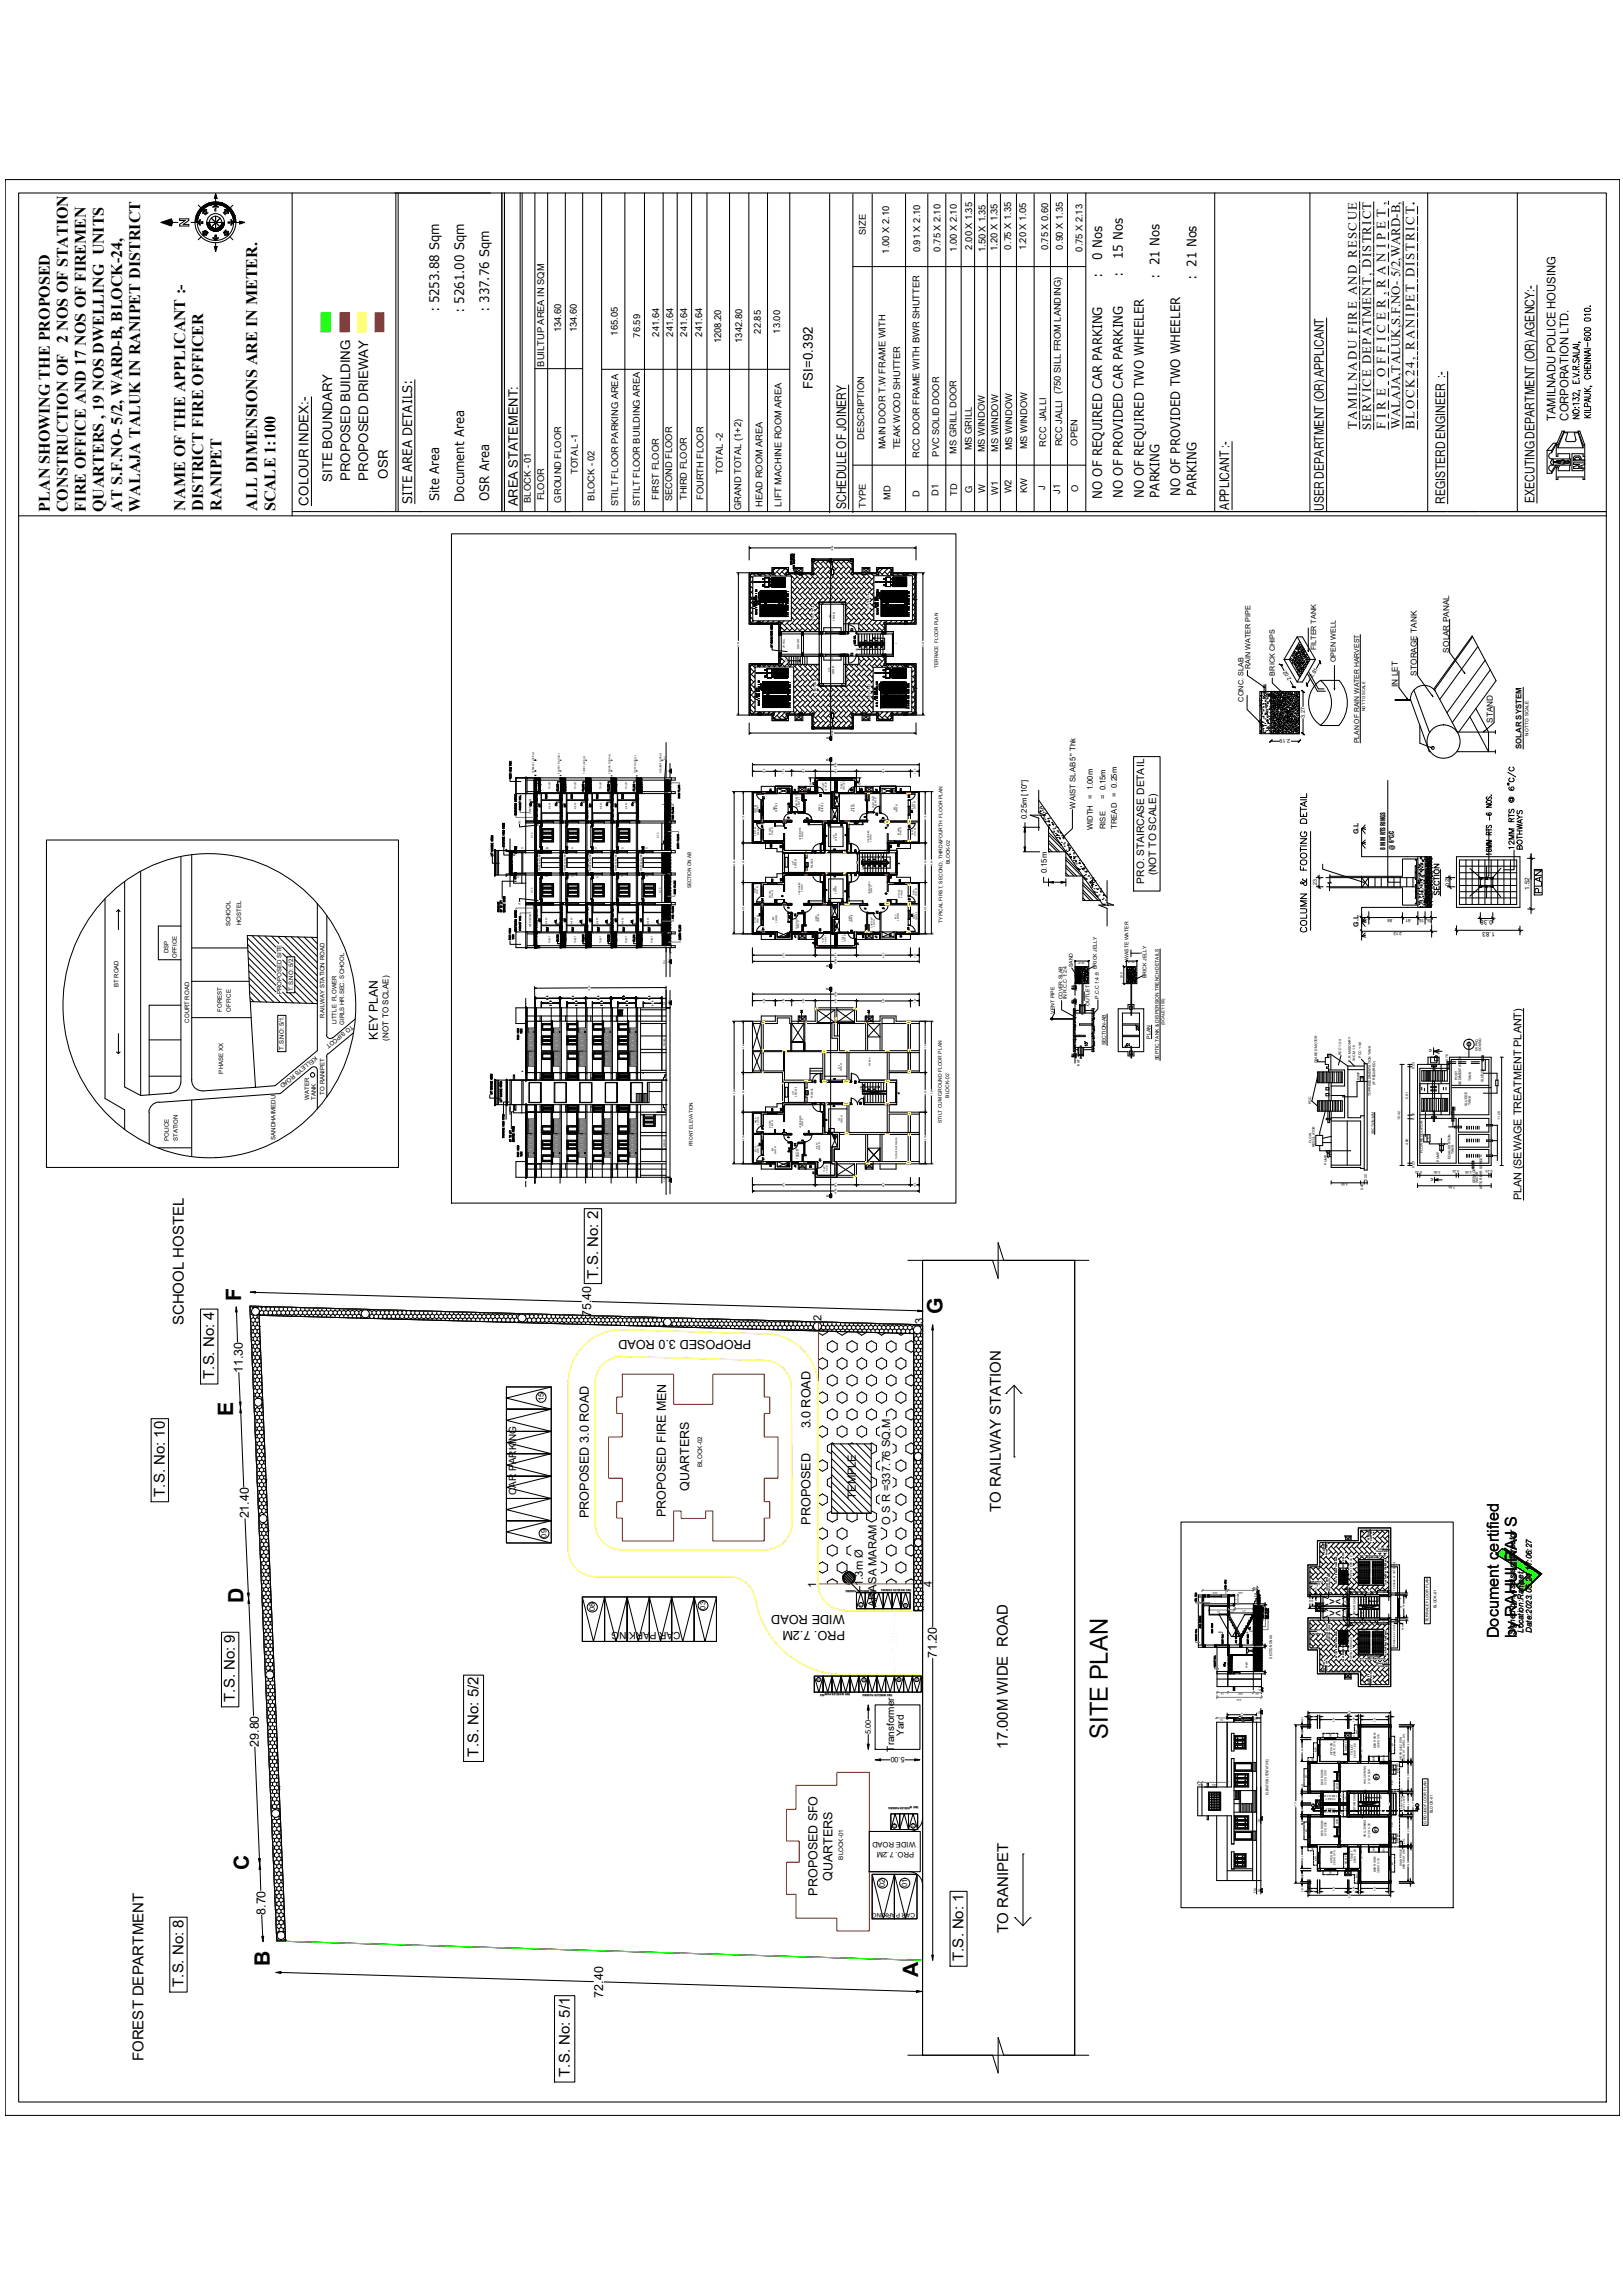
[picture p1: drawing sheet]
<svg xmlns="http://www.w3.org/2000/svg" width="210mm" height="297mm" viewBox="0 0 210 297" stroke-linecap="round" stroke-linejoin="round" font-family="sans-serif">
<defs><g id="words">
<text font-size="3.2" x="143.3" y="225" transform="rotate(-90 143.3 225)">SITE PLAN</text>
<g font-size="2.7">
<text x="31.2" y="168.4" transform="rotate(-90 31.2 168.4)">F</text>
<text x="122" y="170.1" transform="rotate(-90 122 170.1)">G</text>
<text x="30.2" y="183.2" transform="rotate(-90 30.2 183.2)">E</text>
<text x="31.5" y="207.5" transform="rotate(-90 31.5 207.5)">D</text>
<text x="32.3" y="242" transform="rotate(-90 32.3 242)">C</text>
<text x="34.9" y="254.4" transform="rotate(-90 34.9 254.4)">B</text>
<text x="118.8" y="255.9" transform="rotate(-90 118.8 255.9)">A</text>
</g>
<g font-size="2.1">
<text x="6.4" y="66.3" transform="rotate(-90 6.4 66.3)">PLAN SHOWING THE PROPOSED</text>
<text x="8.8" y="66.3" transform="rotate(-90 8.8 66.3)">CONSTRUCTION OF 2 NOS OF STATION</text>
<text x="11.1" y="66.3" transform="rotate(-90 11.1 66.3)">FIRE OFFICE AND 17 NOS OF FIREMEN</text>
<text x="13.4" y="66.3" transform="rotate(-90 13.4 66.3)">QUARTERS , 19 NOS DWELLING UNITS</text>
<text x="15.8" y="66.2" transform="rotate(-90 15.8 66.2)">AT S.F.NO- 5/2, WARD-B, BLOCK-24,</text>
<text x="18.1" y="66.2" transform="rotate(-90 18.1 66.2)">WALAJA TALUK IN RANIPET DISTRICT</text>
<text x="24" y="66.1" transform="rotate(-90 24 66.1)">NAME OF THE APPLICANT :-</text>
<text x="26.3" y="66.1" transform="rotate(-90 26.3 66.1)">DISTRICT FIRE OFFICER</text>
<text x="28.7" y="66.1" transform="rotate(-90 28.7 66.1)">RANIPET</text>
<text x="33.3" y="66.1" transform="rotate(-90 33.3 66.1)">ALL DIMENSIONS ARE IN METER.</text>
<text x="35.6" y="66.2" transform="rotate(-90 35.6 66.2)">SCALE 1:100</text>
<text x="193.9" y="212" transform="rotate(-90 193.9 212)">Document certified</text>
<text x="196.3" y="212" transform="rotate(-90 196.3 212)">by RAHULRAJ S</text>
</g>
<g font-size="1.9">
<text x="77.4" y="165.5" transform="rotate(-90 77.4 165.5)">T.S. No: 2</text>
<text x="23.8" y="171.5" transform="rotate(-90 23.8 171.5)">SCHOOL HOSTEL</text>
<text x="27.7" y="178.5" transform="rotate(-90 27.7 178.5)">T.S. No: 4</text>
<text x="21.3" y="193.7" transform="rotate(-90 21.3 193.7)">T.S. No: 10</text>
<text x="129.5" y="195.7" transform="rotate(-90 129.5 195.7)">TO RAILWAY STATION</text>
<text x="30.4" y="220.3" transform="rotate(-90 30.4 220.3)">T.S. No: 9</text>
<text x="61.9" y="227.3" transform="rotate(-90 61.9 227.3)">T.S. No: 5/2</text>
<text x="130.4" y="226.3" transform="rotate(-90 130.4 226.3)">17.00M WIDE ROAD</text>
<text x="130.5" y="250.1" transform="rotate(-90 130.5 250.1)">TO RANIPET</text>
<text x="23.7" y="257.2" transform="rotate(-90 23.7 257.2)">T.S. No: 8</text>
<text x="124.7" y="253.8" transform="rotate(-90 124.7 253.8)">T.S. No: 1</text>
<text x="18.6" y="266.8" transform="rotate(-90 18.6 266.8)">FOREST DEPARTMENT</text>
<text x="73.7" y="268.8" transform="rotate(-90 73.7 268.8)">T.S. No: 5/1</text>
</g>
<g font-size="1.7">
<text x="142.6" y="35.9" transform="rotate(-90 142.6 35.9)">:</text>
<text x="142.6" y="33.6" transform="rotate(-90 142.6 33.6)">0 Nos</text>
<text x="145.3" y="35.9" transform="rotate(-90 145.3 35.9)">:</text>
<text x="145.3" y="33.5" transform="rotate(-90 145.3 33.5)">15 Nos</text>
<text x="56.8" y="40.4" transform="rotate(-90 56.8 40.4)">: 5253.88 Sqm</text>
<text x="60.1" y="40.5" transform="rotate(-90 60.1 40.5)">: 5261.00 Sqm</text>
<text x="63.3" y="40.4" transform="rotate(-90 63.3 40.4)">: 337.76 Sqm</text>
<text x="150" y="36.1" transform="rotate(-90 150 36.1)">: 21 Nos</text>
<text x="154.8" y="36.2" transform="rotate(-90 154.8 36.2)">: 21 Nos</text>
<text x="105.2" y="50.3" transform="rotate(-90 105.2 50.3)">FSI=0.392</text>
<text x="179.3" y="48.8" transform="rotate(-90 179.3 48.8)">O F F I C E R , R A N I P E T ,</text>
<text x="175.6" y="55.5" transform="rotate(-90 175.6 55.5)">TAMILNADU FIRE AND RESCUE</text>
<text x="177.4" y="55.6" transform="rotate(-90 177.4 55.6)">SERVICE DEPATMENT, DISTRICT</text>
<text x="179.3" y="55.5" transform="rotate(-90 179.3 55.5)">F I R E</text>
<text x="181.2" y="55.5" transform="rotate(-90 181.2 55.5)">WALAJA,TALUK,S.F.NO- 5/2,WARD-B,</text>
<text x="183" y="55.5" transform="rotate(-90 183 55.5)">BLO CK24, RANIPET DISTRICT.</text>
<text x="39.9" y="65.4" transform="rotate(-90 39.9 65.4)">COLOUR INDEX:-</text>
<text x="43" y="62.4" transform="rotate(-90 43 62.4)">SITE BOUNDARY</text>
<text x="45.3" y="62.2" transform="rotate(-90 45.3 62.2)">PROPOSED BUILDING</text>
<text x="47.6" y="62.2" transform="rotate(-90 47.6 62.2)">PROPOSED DRIEWAY</text>
<text x="50.2" y="61.9" transform="rotate(-90 50.2 61.9)">OSR</text>
<text x="53.3" y="65.2" transform="rotate(-90 53.3 65.2)">SITE AREA DETAILS:</text>
<text x="56.8" y="64.9" transform="rotate(-90 56.8 64.9)">Site Area</text>
<text x="60.1" y="64.9" transform="rotate(-90 60.1 64.9)">Document Area</text>
<text x="63.3" y="64.8" transform="rotate(-90 63.3 64.8)">OSR Area</text>
<text x="67" y="65.5" transform="rotate(-90 67 65.5)">AREA STATEMENT:</text>
<text x="109.5" y="65.9" transform="rotate(-90 109.5 65.9)">SCHEDULE OF JOINERY</text>
<text x="142.6" y="64.6" transform="rotate(-90 142.6 64.6)">NO OF REQUIRED CAR PARKING</text>
<text x="145.3" y="64.5" transform="rotate(-90 145.3 64.5)">NO OF PROVIDED CAR PARKING</text>
<text x="148" y="64.4" transform="rotate(-90 148 64.4)">NO OF REQUIRED TWO WHEELER</text>
<text x="150" y="64.4" transform="rotate(-90 150 64.4)">PARKING</text>
<text x="152.7" y="64.2" transform="rotate(-90 152.7 64.2)">NO OF PROVIDED TWO WHEELER</text>
<text x="154.8" y="64.2" transform="rotate(-90 154.8 64.2)">PARKING</text>
<text x="159" y="66" transform="rotate(-90 159 66)">APPLICANT :-</text>
<text x="187" y="65.2" transform="rotate(-90 187 65.2)">REGISTERD ENGINEER :-</text>
<text x="198.5" y="65.1" transform="rotate(-90 198.5 65.1)">EXECUTING DEPARTMENT (OR) AGENCY:-</text>
<text x="171.3" y="66.1" transform="rotate(-90 171.3 66.1)">USER DEPARTMENT (OR) APPLICANT</text>
</g>
<g font-size="1.6">
<text x="48.9" y="134.5" transform="rotate(-90 48.9 134.5)">KEY PLAN</text>
<text x="76.5" y="170.5" transform="rotate(-90 76.5 170.5)">75.40</text>
<text x="97.2" y="173.4" transform="rotate(-180 97.2 173.4)">PROPOSED 3.0 ROAD</text>
<text x="31.4" y="177.7" transform="rotate(-90 31.4 177.7)">11.30</text>
<text x="104.9" y="184.9" transform="rotate(-90 104.9 184.9)">3.0 ROAD</text>
<text x="32.2" y="196.5" transform="rotate(-90 32.2 196.5)">21.40</text>
<text x="76.2" y="196.5" transform="rotate(-90 76.2 196.5)">PROPOSED 3.0 ROAD</text>
<text x="86.2" y="196.3" transform="rotate(-90 86.2 196.3)">PROPOSED FIRE MEN</text>
<text x="89.2" y="193" transform="rotate(-90 89.2 193)">QUARTERS</text>
<text x="104.9" y="197.3" transform="rotate(-90 104.9 197.3)">PROPOSED</text>
<text x="109.3" y="209" transform="rotate(-180 109.3 209)">WIDE ROAD</text>
<text x="109.3" y="211.1" transform="rotate(-180 109.3 211.1)">PRO. 7.2M</text>
<text x="121.2" y="214.6" transform="rotate(-90 121.2 214.6)">71.20</text>
<text x="33.5" y="226.1" transform="rotate(-90 33.5 226.1)">29.80</text>
<text x="105.8" y="245.3" transform="rotate(-90 105.8 245.3)">PROPOSED SFO</text>
<text x="107.7" y="243.4" transform="rotate(-90 107.7 243.4)">QUARTERS</text>
<text x="34.4" y="247.8" transform="rotate(-90 34.4 247.8)">8.70</text>
<text x="78.1" y="258.5" transform="rotate(-90 78.1 258.5)">72.40</text>
</g>
<g font-size="1.5">
<text x="201.3" y="54.5" transform="rotate(-90 201.3 54.5)">TAMILNADU POLICE HOUSING</text>
<text x="202.9" y="54.4" transform="rotate(-90 202.9 54.4)">CORPORATION LTD.</text>
<text x="106.3" y="170.9" transform="rotate(-90 106.3 170.9)">2</text>
<text x="119.5" y="171.3" transform="rotate(-90 119.5 171.3)">3</text>
<text x="110.7" y="194" transform="rotate(-90 110.7 194)">TEMPLE</text>
<text x="115.2" y="197.3" transform="rotate(-90 115.2 197.3)">O S R =337.76 SQ.M</text>
<text x="105.6" y="205.6" transform="rotate(-90 105.6 205.6)">1</text>
<text x="111.6" y="205.3" transform="rotate(-90 111.6 205.3)">1.3m Ø</text>
<text x="113.4" y="208" transform="rotate(-90 113.4 208)">ARASA MARAM</text>
<text x="120.6" y="205.4" transform="rotate(-90 120.6 205.4)">4</text>
</g>
<text font-size="1.4" x="196.9" y="155.3" transform="rotate(-90 196.9 155.3)">PLAN (SEWAGE TREATMENT PLANT)</text>
<g font-size="1.3">
<text x="149.6" y="113.3" transform="rotate(-90 149.6 113.3)">(NOT TO SCALE)</text>
<text x="148" y="114.4" transform="rotate(-90 148 114.4)">PRO. STAIRCASE DETAIL</text>
<text x="66.8" y="193.5" transform="rotate(-90 66.8 193.5)">CAR PARKING</text>
<text x="88.1" y="211.2" transform="rotate(-180 88.1 211.2)">CAR PARKING</text>
<text x="115.7" y="226.7" transform="rotate(-90 115.7 226.7)">Transformer</text>
<text x="117" y="224.6" transform="rotate(-90 117 224.6)">Yard</text>
</g>
<g font-size="1.2">
<text x="112.1" y="30.4" transform="rotate(-90 112.1 30.4)">SIZE</text>
<text x="115.1" y="32.8" transform="rotate(-90 115.1 32.8)">1.00 X 2.10</text>
<text x="119.1" y="32.6" transform="rotate(-90 119.1 32.6)">0.91 X 2.10</text>
<text x="121.7" y="32.5" transform="rotate(-90 121.7 32.5)">0.75 X 2.10</text>
<text x="123.8" y="32.6" transform="rotate(-90 123.8 32.6)">1.00 X 2.10</text>
<text x="125.8" y="32.3" transform="rotate(-90 125.8 32.3)">2.00 X 1.35</text>
<text x="127.5" y="32.6" transform="rotate(-90 127.5 32.6)">1.50 X 1.35</text>
<text x="129.1" y="32.5" transform="rotate(-90 129.1 32.5)">1.20 X 1.35</text>
<text x="130.8" y="32.3" transform="rotate(-90 130.8 32.3)">0.75 X 1.35</text>
<text x="132.8" y="32.4" transform="rotate(-90 132.8 32.4)">1.20 X 1.05</text>
<text x="135.6" y="32.4" transform="rotate(-90 135.6 32.4)">0.75 X 0.60</text>
<text x="137.5" y="32.3" transform="rotate(-90 137.5 32.3)">0.90 X 1.35</text>
<text x="140.1" y="32.6" transform="rotate(-90 140.1 32.6)">0.75 X 2.13</text>
<text x="70.4" y="47.5" transform="rotate(-90 70.4 47.5)">BUILTUP AREA IN SQM</text>
<text x="72.6" y="43" transform="rotate(-90 72.6 43)">134.60</text>
<text x="74.6" y="43" transform="rotate(-90 74.6 43)">134.60</text>
<text x="80" y="43.4" transform="rotate(-90 80 43.4)">165.05</text>
<text x="82.8" y="43.7" transform="rotate(-90 82.8 43.7)">76.59</text>
<text x="85.3" y="43.6" transform="rotate(-90 85.3 43.6)">241.64</text>
<text x="87.1" y="43.6" transform="rotate(-90 87.1 43.6)">241.64</text>
<text x="88.9" y="43.6" transform="rotate(-90 88.9 43.6)">241.64</text>
<text x="90.8" y="43.6" transform="rotate(-90 90.8 43.6)">241.64</text>
<text x="93.3" y="44.5" transform="rotate(-90 93.3 44.5)">1208.20</text>
<text x="96.1" y="44.4" transform="rotate(-90 96.1 44.4)">1342.80</text>
<text x="98.5" y="43.2" transform="rotate(-90 98.5 43.2)">22.85</text>
<text x="101" y="43.2" transform="rotate(-90 101 43.2)">13.00</text>
<text x="111.8" y="56.9" transform="rotate(-90 111.8 56.9)">DESCRIPTION</text>
<text x="114.6" y="58.1" transform="rotate(-90 114.6 58.1)">MAIN DOOR T.W FRAME WITH</text>
<text x="116.5" y="58.1" transform="rotate(-90 116.5 58.1)">TEAK WOOD SHUTTER</text>
<text x="119" y="59.2" transform="rotate(-90 119 59.2)">RCC DOOR FRAME WITH BWR SHUTTER</text>
<text x="121.5" y="59.1" transform="rotate(-90 121.5 59.1)">PVC SOLID DOOR</text>
<text x="123.8" y="58.7" transform="rotate(-90 123.8 58.7)">MS GRILL DOOR</text>
<text x="125.8" y="58.3" transform="rotate(-90 125.8 58.3)">MS GRILL</text>
<text x="127.4" y="58.5" transform="rotate(-90 127.4 58.5)">MS WINDOW</text>
<text x="129.2" y="58.5" transform="rotate(-90 129.2 58.5)">MS WINDOW</text>
<text x="131" y="58.3" transform="rotate(-90 131 58.3)">MS WINDOW</text>
<text x="132.9" y="58.1" transform="rotate(-90 132.9 58.1)">MS WINDOW</text>
<text x="135.4" y="57.8" transform="rotate(-90 135.4 57.8)">RCC JALLI</text>
<text x="137.5" y="57.7" transform="rotate(-90 137.5 57.7)">RCC JALLI (750 SILL FROM LANDING)</text>
<text x="139.4" y="57.7" transform="rotate(-90 139.4 57.7)">OPEN</text>
<text x="68.7" y="65.1" transform="rotate(-90 68.7 65.1)">BLOCK - 01</text>
<text x="70.4" y="64.7" transform="rotate(-90 70.4 64.7)">FLOOR</text>
<text x="72.6" y="65.1" transform="rotate(-90 72.6 65.1)">GROUND FLOOR</text>
<text x="74.8" y="61.4" transform="rotate(-90 74.8 61.4)">TOTAL -1</text>
<text x="76.9" y="64.8" transform="rotate(-90 76.9 64.8)">BLOCK - 02</text>
<text x="80" y="65.5" transform="rotate(-90 80 65.5)">STILT FLOOR PARKING AREA</text>
<text x="82.8" y="65.5" transform="rotate(-90 82.8 65.5)">STILT FLOOR BUILDING AREA</text>
<text x="85.3" y="64.7" transform="rotate(-90 85.3 64.7)">FIRST FLOOR</text>
<text x="87" y="64.9" transform="rotate(-90 87 64.9)">SECOND FLOOR</text>
<text x="88.9" y="64.7" transform="rotate(-90 88.9 64.7)">THIRD FLOOR</text>
<text x="91" y="64.7" transform="rotate(-90 91 64.7)">FOURTH FLOOR</text>
<text x="93.6" y="61.3" transform="rotate(-90 93.6 61.3)">TOTAL -2</text>
<text x="95.9" y="66" transform="rotate(-90 95.9 66)">GRAND TOTAL (1+2)</text>
<text x="98.7" y="65.6" transform="rotate(-90 98.7 65.6)">HEAD ROOM AREA</text>
<text x="101.1" y="65.6" transform="rotate(-90 101.1 65.6)">LIFT MACHINE ROOM AREA</text>
<text x="112.1" y="65.7" transform="rotate(-90 112.1 65.7)">TYPE</text>
<text x="115.2" y="64.7" transform="rotate(-90 115.2 64.7)">MD</text>
<text x="119" y="64.3" transform="rotate(-90 119 64.3)">D</text>
<text x="121.5" y="64.1" transform="rotate(-90 121.5 64.1)">D1</text>
<text x="123.9" y="64.2" transform="rotate(-90 123.9 64.2)">TD</text>
<text x="125.8" y="63.8" transform="rotate(-90 125.8 63.8)">G</text>
<text x="127.5" y="63.8" transform="rotate(-90 127.5 63.8)">W</text>
<text x="129.2" y="64" transform="rotate(-90 129.2 64)">W1</text>
<text x="130.9" y="63.8" transform="rotate(-90 130.9 63.8)">W2</text>
<text x="132.9" y="63.8" transform="rotate(-90 132.9 63.8)">KW</text>
<text x="135.3" y="63.5" transform="rotate(-90 135.3 63.5)">J</text>
<text x="137.2" y="63.9" transform="rotate(-90 137.2 63.9)">J1</text>
<text x="139.5" y="63.7" transform="rotate(-90 139.5 63.7)">O</text>
</g>
<g font-size="1.1">
<text x="180.9" y="88.9" transform="rotate(-90 180.9 88.9)">IN LET</text>
<text x="183.3" y="87.5" transform="rotate(-90 183.3 87.5)">STORAGE TANK</text>
<text x="187.5" y="84.5" transform="rotate(-90 187.5 84.5)">SOLAR PANAL</text>
<text x="193.2" y="93.5" transform="rotate(-90 193.2 93.5)">STAND</text>
<text x="196.1" y="211.6" transform="rotate(-90 196.1 211.6)">Signed by: Assistant Director</text>
<text x="197.1" y="211.4" transform="rotate(-90 197.1 211.4)">Location:Ranipet</text>
<text x="198.2" y="211.4" transform="rotate(-90 198.2 211.4)">Date:2023.05.24 17:06:27</text>
</g>
<g font-size="1">
<text x="196.9" y="96.9" transform="rotate(-90 196.9 96.9)">SOLAR SYSTEM</text>
<text x="132.9" y="106" transform="rotate(-90 132.9 106)">0.25m [10&quot;]</text>
<text x="139.2" y="104.7" transform="rotate(-90 139.2 104.7)">WAIST SLAB 5&quot; Thk</text>
<text x="141.4" y="107.4" transform="rotate(-90 141.4 107.4)">WIDTH</text>
<text x="141.4" y="103.4" transform="rotate(-90 141.4 103.4)">= 1.00m</text>
<text x="143" y="107.3" transform="rotate(-90 143 107.3)">RISE</text>
<text x="143" y="103.4" transform="rotate(-90 143 103.4)">= 0.15m</text>
<text x="144.5" y="107.2" transform="rotate(-90 144.5 107.2)">TREAD</text>
<text x="144.5" y="103.1" transform="rotate(-90 144.5 103.1)">= 0.25m</text>
<text x="135.5" y="113" transform="rotate(-90 135.5 113)">0.15m</text>
<text x="50.3" y="134.7" transform="rotate(-90 50.3 134.7)">(NOT TO SCLAE)</text>
<text x="70.4" y="181.3" transform="rotate(-90 70.4 181.3)">15</text>
<text x="70.7" y="199" transform="rotate(-90 70.7 199)">09</text>
<text x="77" y="208.5" transform="rotate(-90 77 208.5)">08</text>
<text x="91.3" y="208.3" transform="rotate(-90 91.3 208.3)">03</text>
<text x="112.7" y="224.4" transform="rotate(-90 112.7 224.4)">5.00</text>
<text x="117.1" y="227.4" transform="rotate(-180 117.1 227.4)">5.00</text>
<text x="118.3" y="239.7" transform="rotate(-180 118.3 239.7)">PRO. 7.2M</text>
<text x="118.5" y="238.4" transform="rotate(-180 118.5 238.4)">WIDE ROAD</text>
<text x="114.5" y="244.3" transform="rotate(-90 114.5 244.3)">02</text>
<text x="117.4" y="244.3" transform="rotate(-90 117.4 244.3)">01</text>
</g>
<g font-size=".9">
<text x="161.8" y="86.6" transform="rotate(-90 161.8 86.6)">RAIN WATER PIPE</text>
<text x="165" y="87.4" transform="rotate(-90 165 87.4)">BRICK CHIPS</text>
<text x="170.3" y="84.1" transform="rotate(-90 170.3 84.1)">FILTER TANK</text>
<text x="172.9" y="85.7" transform="rotate(-90 172.9 85.7)">OPEN WELL</text>
<text x="160.9" y="90.8" transform="rotate(-90 160.9 90.8)">CONC. SLAB</text>
<text x="175.9" y="96.1" transform="rotate(-90 175.9 96.1)">PLAN OF RAIN WATER HARVEST</text>
<text x="175.8" y="107.9" transform="rotate(-90 175.8 107.9)">G.L</text>
<text x="179.3" y="110" transform="rotate(-90 179.3 110)">8 MM RTS RINGS</text>
<text x="180.4" y="110" transform="rotate(-90 180.4 110)">@ 6&quot;C/C</text>
<text x="175.8" y="119.9" transform="rotate(-90 175.8 119.9)">G.L</text>
</g>
<g font-size=".8">
<text x="29.8" y="119.9" transform="rotate(-90 29.8 119.9)">SCHOOL</text>
<text x="31.2" y="119.7" transform="rotate(-90 31.2 119.7)">HOSTEL</text>
<text x="184.2" y="117" transform="rotate(-90 184.2 117)">P.C.C IN 1:4:8</text>
<text x="185.1" y="116.9" transform="rotate(-90 185.1 116.9)">SAND FILLING</text>
<text x="193.2" y="119" transform="rotate(-180 193.2 119)">0.38</text>
<text x="197.9" y="115.1" transform="rotate(-90 197.9 115.1)">1.52</text>
<text x="21.8" y="123.4" transform="rotate(-90 21.8 123.4)">DSP</text>
<text x="22.9" y="123.9" transform="rotate(-90 22.9 123.9)">OFFICE</text>
<text x="193.5" y="120.6" transform="rotate(-180 193.5 120.6)">1.83</text>
<text x="15.3" y="127.8" transform="rotate(-90 15.3 127.8)">BT ROAD</text>
<text x="28.7" y="131" transform="rotate(-90 28.7 131)">FOREST</text>
<text x="29.9" y="130.9" transform="rotate(-90 29.9 130.9)">OFFICE</text>
<text x="36.4" y="128.6" transform="rotate(-90 36.4 128.6)">PROPOSED SITE</text>
<text x="37.9" y="128.3" transform="rotate(-90 37.9 128.3)">T.S.NO: 5/2.</text>
<text x="42" y="131.7" transform="rotate(-90 42 131.7)">RAILWAY STATION ROAD</text>
<text x="24.5" y="132.4" transform="rotate(-90 24.5 132.4)">COURT ROAD</text>
<text x="36.7" y="135.9" transform="rotate(-90 36.7 135.9)">T.S.NO: 5/1.</text>
<text x="40.8" y="136.7" transform="rotate(141 40.8 136.7)">KELLEYS ROAD</text>
<text x="43.6" y="132.6" transform="rotate(-90 43.6 132.6)">LITTLE FLOWER</text>
<text x="44.5" y="132.6" transform="rotate(-90 44.5 132.6)">GIRLS HR.SEC. SCHOOL</text>
<text x="45.5" y="132.6" transform="rotate(140 45.5 132.6)">TO SIPCOT</text>
<text x="28.9" y="138.9" transform="rotate(-90 28.9 138.9)">PHASE XX</text>
<text x="40" y="142.4" transform="rotate(-90 40 142.4)">WATER</text>
<text x="40.9" y="142.4" transform="rotate(-90 40.9 142.4)">TANK</text>
<text x="42" y="141.7" transform="rotate(-90 42 141.7)">TO RANIPET</text>
<text x="21.8" y="147.7" transform="rotate(-90 21.8 147.7)">POLICE</text>
<text x="23" y="147.7" transform="rotate(-90 23 147.7)">STATION</text>
<text x="35.6" y="147.5" transform="rotate(-90 35.6 147.5)">SANDHAIMEDU</text>
<text x="90.8" y="189.8" transform="rotate(-90 90.8 189.8)">BLOCK-02</text>
<text x="109.1" y="240.7" transform="rotate(-90 109.1 240.7)">BLOCK-01</text>
<text x="118.4" y="247.6" transform="rotate(-180 118.4 247.6)">CAR PARKING</text>
</g>
<g font-size=".7">
<text x="167.1" y="87.9" transform="rotate(-120 167.1 87.9)">2.02</text>
<text x="169.8" y="87.8" transform="rotate(-60 169.8 87.8)">2.81</text>
<text x="167" y="95.7" transform="rotate(-180 167 95.7)">2.19</text>
<text x="168.9" y="92.9" transform="rotate(-90 168.9 92.9)">3.27</text>
<text x="170.4" y="114.7" transform="rotate(-90 170.4 114.7)">.23</text>
<text x="187.5" y="114.7" transform="rotate(-90 187.5 114.7)">0.23</text>
<text x="138.8" y="125.2" transform="rotate(-90 138.8 125.2)">SAND</text>
<text x="141.9" y="125.4" transform="rotate(-90 141.9 125.4)">BRICK JELLY</text>
<text x="146" y="124.2" transform="rotate(-90 146 124.2)">WASTE WATER</text>
<text x="136.4" y="131.2" transform="rotate(-90 136.4 131.2)">VENT PIPE</text>
<text x="137.5" y="129.3" transform="rotate(-90 137.5 129.3)">COVER SLAB</text>
<text x="138.1" y="129.3" transform="rotate(-90 138.1 129.3)">IN R.C.C 1:2:4</text>
<text x="141" y="130.2" transform="rotate(-90 141 130.2)">OUTLET</text>
<text x="142.2" y="129.3" transform="rotate(-90 142.2 129.3)">P.C.C 1:4:8</text>
<text x="148.3" y="126.6" transform="rotate(-90 148.3 126.6)">BRICK JELLY</text>
<text x="143.1" y="135.3" transform="rotate(-90 143.1 135.3)">SECTION-AB</text>
<text x="148.9" y="134.4" transform="rotate(-90 148.9 134.4)">PLAN</text>
</g>
<g font-size=".6">
<text x="121.4" y="86.5" transform="rotate(-90 121.4 86.5)">TERRACE FLOOR PLAN</text>
<text x="197.8" y="95.2" transform="rotate(-90 197.8 95.2)">NOT TO SCALE</text>
<text x="122.9" y="111.9" transform="rotate(-90 122.9 111.9)">BLOCK-02</text>
<text x="89.4" y="115" transform="rotate(-90 89.4 115)">SECTION ON AB</text>
<text x="122" y="119.4" transform="rotate(-90 122 119.4)">TYPICAL FIRST, SECOND, THIRD&amp;FOURTH FLOOR PLAN</text>
<text x="177.1" y="119" transform="rotate(-180 177.1 119)">.38</text>
<text x="180.3" y="119" transform="rotate(-180 180.3 119)">.84</text>
<text x="182.7" y="118.9" transform="rotate(-180 182.7 118.9)">.61</text>
<text x="185.5" y="119" transform="rotate(-180 185.5 119)">.15 .15</text>
<text x="181.4" y="120.6" transform="rotate(-180 181.4 120.6)">2.13</text>
<text x="149.9" y="137.2" transform="rotate(-90 149.9 137.2)">SEPTIC TANK &amp; DISPERSION TRENCH DETAILS</text>
<text x="122.8" y="142" transform="rotate(-90 122.8 142)">BLOCK-02</text>
<text x="89.7" y="148.4" transform="rotate(-90 89.7 148.4)">FRONT ELEVATION</text>
<text x="121.9" y="145.4" transform="rotate(-90 121.9 145.4)">STILT CUM GROUND FLOOR PLAN</text>
</g>
<g font-size=".5">
<text x="107.2" y="72.8" transform="rotate(-90 107.2 72.8)">B</text>
<text x="107.3" y="95.6" transform="rotate(-90 107.3 95.6)">B</text>
<text x="176.6" y="92.1" transform="rotate(-90 176.6 92.1)">NOT TO SCALE</text>
<text x="107.2" y="98.4" transform="rotate(-90 107.2 98.4)">B</text>
<text x="107.3" y="125.2" transform="rotate(-90 107.3 125.2)">B</text>
<text x="107.2" y="128.2" transform="rotate(-90 107.2 128.2)">B</text>
<text x="150.7" y="132.7" transform="rotate(-90 150.7 132.7)">(SCALE1:100)</text>
<text x="185.3" y="136.1" transform="rotate(-90 185.3 136.1)">M</text>
<text x="107.3" y="154.9" transform="rotate(-90 107.3 154.9)">B</text>
<text x="185.5" y="152.8" transform="rotate(-90 185.5 152.8)">M</text>
<text x="111.6" y="207.9" transform="rotate(-90 111.6 207.9)">21</text>
<text x="117.4" y="208.1" transform="rotate(-90 117.4 208.1)">16</text>
<text x="184.9" y="209.9" transform="rotate(-90 184.9 209.9)">TERRACE FLOOR PLAN</text>
<text x="185.9" y="208.1" transform="rotate(-90 185.9 208.1)">BLOCK-01</text>
<text x="164.6" y="214.7" transform="rotate(-90 164.6 214.7)">SECTION ON AA</text>
<text x="106.1" y="217.6" transform="rotate(-90 106.1 217.6)">15</text>
<text x="111.9" y="217.7" transform="rotate(-90 111.9 217.7)">10</text>
<text x="116.5" y="217.6" transform="rotate(-90 116.5 217.6)">06</text>
<text x="118.8" y="217.6" transform="rotate(-90 118.8 217.6)">04</text>
<text x="164.1" y="232.4" transform="rotate(-90 164.1 232.4)">ELEVATION (TENTATIVE)</text>
<text x="178.3" y="230.2" transform="rotate(-90 178.3 230.2)">B1</text>
<text x="115.9" y="236.6" transform="rotate(-90 115.9 236.6)">03</text>
<text x="118.3" y="236.6" transform="rotate(-90 118.3 236.6)">01</text>
<text x="178.1" y="237.1" transform="rotate(-90 178.1 237.1)">A1</text>
<text x="184.6" y="236" transform="rotate(-90 184.6 236)">GROUND FLOOR PLAN</text>
<text x="185.4" y="234.7" transform="rotate(-90 185.4 234.7)">BLOCK-01</text>
</g>
<g font-size=".4">
<text x="147.8" y="123.5" transform="rotate(-90 147.8 123.5)">B</text>
<text x="170.4" y="137.6" transform="rotate(-90 170.4 137.6)">GEARED MOTOR</text>
<text x="173.5" y="136.5" transform="rotate(-90 173.5 136.5)">RCC 1:2:4</text>
<text x="174.8" y="137.4" transform="rotate(-90 174.8 137.4)">R.R. MASONRY</text>
<text x="175.4" y="137.4" transform="rotate(-90 175.4 137.4)">IN C.M 1:5</text>
<text x="176.1" y="136.9" transform="rotate(-90 176.1 136.9)">PCC 1:4:8</text>
<text x="187.4" y="137.3" transform="rotate(-90 187.4 137.3)">0.78</text>
<text x="191.2" y="136" transform="rotate(-90 191.2 136)">HYPHO</text>
<text x="191.7" y="136" transform="rotate(-90 191.7 136)">DOSING</text>
<text x="139.7" y="138" transform="rotate(-90 139.7 138)">INLET</text>
<text x="169.6" y="142.9" transform="rotate(-90 169.6 142.9)">PGC</text>
<text x="175.9" y="139.8" transform="rotate(-90 175.9 139.8)">PUMP</text>
<text x="177.4" y="141.9" transform="rotate(-90 177.4 141.9)">TO PRESEDIMENTATION TANK</text>
<text x="177.9" y="140.4" transform="rotate(-90 177.9 140.4)">(IF REQUIRED)</text>
<text x="182.2" y="142.2" transform="rotate(-90 182.2 142.2)">5.01</text>
<text x="183" y="138.3" transform="rotate(-90 183 138.3)">0.23</text>
<text x="188.6" y="139.8" transform="rotate(-90 188.6 139.8)">POST</text>
<text x="189.1" y="140.4" transform="rotate(-90 189.1 140.4)">SEDIMENTATION</text>
<text x="189.8" y="143.2" transform="rotate(-90 189.8 143.2)">SLUDGE</text>
<text x="190.3" y="143" transform="rotate(-90 190.3 143)">TANK</text>
<text x="190.4" y="139.9" transform="rotate(-90 190.4 139.9)">TANK</text>
<text x="192" y="140.1" transform="rotate(-90 192 140.1)">SLUDGE</text>
<text x="169.7" y="147.9" transform="rotate(-90 169.7 147.9)">FLOW</text>
<text x="170.2" y="148.5" transform="rotate(-90 170.2 148.5)">REGULATOR</text>
<text x="177.8" y="146.8" transform="rotate(-90 177.8 146.8)">SECTION-MM</text>
<text x="181.2" y="145" transform="rotate(-90 181.2 145)">10.42</text>
<text x="182.2" y="148.2" transform="rotate(-90 182.2 148.2)">4.60</text>
<text x="183" y="144.9" transform="rotate(-90 183 144.9)">0.35</text>
<text x="184.1" y="149.2" transform="rotate(-90 184.1 149.2)">FLOW REGULATOR</text>
<text x="185" y="147.4" transform="rotate(-90 185 147.4)">C</text>
<text x="188.1" y="149.3" transform="rotate(-90 188.1 149.3)">TANK</text>
<text x="194.1" y="145" transform="rotate(-90 194.1 145)">11.20</text>
<text x="171.7" y="150.7" transform="rotate(-90 171.7 150.7)">PUMP</text>
<text x="174.4" y="153.1" transform="rotate(179 174.4 153.1)">3.00</text>
<text x="176.4" y="154" transform="rotate(-90 176.4 154)">0.40</text>
<text x="176.9" y="152.8" transform="rotate(-89 176.9 152.8)">0.20</text>
<text x="183" y="151.2" transform="rotate(-90 183 151.2)">0.23</text>
<text x="184" y="151.6" transform="rotate(179 184 151.6)">0.23</text>
<text x="186.2" y="150.3" transform="rotate(-90 186.2 150.3)">PUMP</text>
<text x="186.4" y="151.6" transform="rotate(179 186.4 151.6)">3.90</text>
<text x="187.7" y="150" transform="rotate(-90 187.7 150)">EQAULISATION</text>
<text x="188.3" y="153.5" transform="rotate(179 188.3 153.5)">7.64</text>
<text x="188.8" y="151.4" transform="rotate(179 188.8 151.4)">0.23</text>
<text x="190.5" y="151.6" transform="rotate(179 190.5 151.6)">3.05</text>
<text x="190.9" y="153.2" transform="rotate(-90 190.9 153.2)">SEWAGE</text>
<text x="191.3" y="153.2" transform="rotate(-90 191.3 153.2)">WATER</text>
<text x="191.8" y="153.9" transform="rotate(-90 191.8 153.9)">AFTER BAR SCREEN</text>
<text x="193.1" y="151.4" transform="rotate(179 193.1 151.4)">0.23</text>
<text x="113.3" y="205.7" transform="rotate(180 113.3 205.7)">TWO WHEELER PARKING</text>
<text x="117.9" y="205.6" transform="rotate(179 117.9 205.6)">TWO WHEELER PARKING</text>
<text x="162.6" y="206.7" transform="rotate(-90 162.6 206.7)">FGL</text>
<text x="174.2" y="207.5" transform="rotate(-90 174.2 207.5)">J1</text>
<text x="174.3" y="208.9" transform="rotate(-90 174.3 208.9)">J1</text>
<text x="175" y="204.2" transform="rotate(-90 175 204.2)">OPEN TERRACE</text>
<text x="175.4" y="208.8" transform="rotate(-90 175.4 208.8)">STAIR CASE</text>
<text x="178.6" y="207.3" transform="rotate(-90 178.6 207.3)">DN</text>
<text x="179.2" y="210" transform="rotate(-90 179.2 210)">TD</text>
<text x="179.2" y="206.4" transform="rotate(-90 179.2 206.4)">TD</text>
<text x="181.4" y="208.1" transform="rotate(-90 181.4 208.1)">G</text>
<text x="175" y="214.7" transform="rotate(-90 175 214.7)">OPEN TERRACE</text>
<text x="110" y="219.2" transform="rotate(180 110 219.2)">TWO WHEELER PARKING</text>
<text x="115.5" y="219.2" transform="rotate(180 115.5 219.2)">TWO WHEELER PARKING</text>
<text x="163.1" y="221.8" transform="rotate(-90 163.1 221.8)">GL</text>
<text x="163.2" y="218.8" transform="rotate(-90 163.2 218.8)">GL</text>
<text x="170" y="228" transform="rotate(-90 170 228)">W2</text>
<text x="170.4" y="226.7" transform="rotate(-90 170.4 226.7)">KW</text>
<text x="172.3" y="224.9" transform="rotate(-90 172.3 224.9)">KW</text>
<text x="172.4" y="227.1" transform="rotate(-90 172.4 227.1)">KITCHEN</text>
<text x="172.8" y="227.3" transform="rotate(-90 172.8 227.3)">2.45 X 3.14</text>
<text x="174.3" y="226.6" transform="rotate(-90 174.3 226.6)">SHELF</text>
<text x="175.1" y="227.1" transform="rotate(-90 175.1 227.1)">TOILET</text>
<text x="175.4" y="224.8" transform="rotate(-90 175.4 224.8)">J</text>
<text x="175.4" y="227.5" transform="rotate(-90 175.4 227.5)">2.45 X 1.20</text>
<text x="175.7" y="224.4" transform="rotate(-90 175.7 224.4)">W1</text>
<text x="176.3" y="226.7" transform="rotate(-90 176.3 226.7)">D1</text>
<text x="177.9" y="228" transform="rotate(-90 177.9 228)">W/R</text>
<text x="178" y="226.3" transform="rotate(-90 178 226.3)">BED ROOM</text>
<text x="178.5" y="226.3" transform="rotate(-90 178.5 226.3)">3.88 X 3.15</text>
<text x="179.2" y="227.9" transform="rotate(-90 179.2 227.9)">W/R</text>
<text x="180.3" y="225.9" transform="rotate(-90 180.3 225.9)">W</text>
<text x="118.9" y="233.8" transform="rotate(179 118.9 233.8)">TWO WHEELER PARKING</text>
<text x="169.2" y="230.2" transform="rotate(-90 169.2 230.2)">W</text>
<text x="169.8" y="233.8">A</text>
<text x="170.8" y="232.6" transform="rotate(-90 170.8 232.6)">J</text>
<text x="171.2" y="231" transform="rotate(-90 171.2 231)">BED ROOM</text>
<text x="171.6" y="231" transform="rotate(-90 171.6 231)">3.12 X 3.30</text>
<text x="172.9" y="232.7" transform="rotate(-180 172.9 232.7)">TOILET</text>
<text x="172.9" y="234" transform="rotate(-180 172.9 234)">TOILET</text>
<text x="173.1" y="232.3" transform="rotate(-180 173.1 232.3)">1.80 X 1.20</text>
<text x="173.2" y="231.5" transform="rotate(-90 173.2 231.5)">W/R</text>
<text x="173.4" y="230.1" transform="rotate(-90 173.4 230.1)">CB</text>
<text x="173.6" y="232.6" transform="rotate(-90 173.6 232.6)">D1</text>
<text x="173.6" y="228.9" transform="rotate(-90 173.6 228.9)">D</text>
<text x="173.8" y="228.2">O</text>
<text x="174.3" y="232.9" transform="rotate(-90 174.3 232.9)">J1</text>
<text x="176.8" y="230.8" transform="rotate(-90 176.8 230.8)">HALL/DINING</text>
<text x="177.3" y="230.8" transform="rotate(-90 177.3 230.8)">3.12 X 5.38</text>
<text x="178.8" y="232.9" transform="rotate(-90 178.8 232.9)">UP</text>
<text x="180.3" y="231" transform="rotate(-90 180.3 231)">FW</text>
<text x="180.3" y="229.2" transform="rotate(-90 180.3 229.2)">MD</text>
<text x="181" y="229.4" transform="rotate(-90 181 229.4)">ENTRY</text>
<text x="181.4" y="228.2" transform="rotate(-90 181.4 228.2)">SLAB PROJECTI ON</text>
<text x="181.8" y="228.2" transform="rotate(-90 181.8 228.2)">ABOVE AT LINTEL LVL</text>
<text x="183.3" y="233.8">A</text>
<text x="163.1" y="235.8" transform="rotate(-90 163.1 235.8)">GL</text>
<text x="169.2" y="237.1" transform="rotate(-90 169.2 237.1)">W</text>
<text x="170" y="239.5" transform="rotate(-90 170 239.5)">W2</text>
<text x="170.8" y="234.5" transform="rotate(-90 170.8 234.5)">J</text>
<text x="171.2" y="237.6" transform="rotate(-90 171.2 237.6)">BED ROOM</text>
<text x="171.6" y="237.6" transform="rotate(-90 171.6 237.6)">3.12 X 3.30</text>
<text x="173.1" y="234.4" transform="rotate(-180 173.1 234.4)">1.80 X 1.20</text>
<text x="173.2" y="236" transform="rotate(-90 173.2 236)">W/R</text>
<text x="173.4" y="237.3" transform="rotate(-90 173.4 237.3)">CB</text>
<text x="173.6" y="238.3" transform="rotate(-90 173.6 238.3)">D</text>
<text x="173.6" y="234.7" transform="rotate(-90 173.6 234.7)">D1</text>
<text x="173.8" y="239">O</text>
<text x="174.3" y="234.3" transform="rotate(-90 174.3 234.3)">J1</text>
<text x="175.4" y="234.2" transform="rotate(-90 175.4 234.2)">STAIR CASE</text>
<text x="176.8" y="237.8" transform="rotate(-90 176.8 237.8)">HALL/DINING</text>
<text x="177.3" y="237.8" transform="rotate(-90 177.3 237.8)">3.12 X 5.38</text>
<text x="177.9" y="239.6" transform="rotate(-90 177.9 239.6)">W/R</text>
<text x="179.2" y="239.6" transform="rotate(-90 179.2 239.6)">W/R</text>
<text x="180.3" y="238.1" transform="rotate(-90 180.3 238.1)">MD</text>
<text x="180.3" y="236.4" transform="rotate(-90 180.3 236.4)">FW</text>
<text x="181" y="238.5" transform="rotate(-90 181 238.5)">ENTRY</text>
<text x="162.6" y="245" transform="rotate(-90 162.6 245)">FGL</text>
<text x="163.1" y="244.9" transform="rotate(-90 163.1 244.9)">GL</text>
<text x="170.4" y="240.8" transform="rotate(-90 170.4 240.8)">KW</text>
<text x="172.3" y="242.6" transform="rotate(-90 172.3 242.6)">KW</text>
<text x="172.4" y="241.1" transform="rotate(-90 172.4 241.1)">KITCHEN</text>
<text x="172.8" y="241.3" transform="rotate(-90 172.8 241.3)">2.45 X 3.14</text>
<text x="174.3" y="241.3" transform="rotate(-90 174.3 241.3)">SHELF</text>
<text x="175.1" y="240.8" transform="rotate(-90 175.1 240.8)">TOILET</text>
<text x="175.4" y="242.3" transform="rotate(-90 175.4 242.3)">J</text>
<text x="175.4" y="241.2" transform="rotate(-90 175.4 241.2)">2.45 X 1.20</text>
<text x="175.7" y="243" transform="rotate(-90 175.7 243)">W1</text>
<text x="176.3" y="240.6" transform="rotate(-90 176.3 240.6)">D1</text>
<text x="178" y="242.3" transform="rotate(-90 178 242.3)">BED ROOM</text>
<text x="178.5" y="242.3" transform="rotate(-90 178.5 242.3)">3.88 X 3.15</text>
<text x="180.3" y="241.3" transform="rotate(-90 180.3 241.3)">W</text>
<text x="181.4" y="241.5" transform="rotate(-90 181.4 241.5)">SLAB PROJECTI ON</text>
<text x="181.8" y="241.9" transform="rotate(-90 181.8 241.9)">ABOVE AT LINTEL LVL</text>
</g>
<g font-size=".3">
<text x="107.8" y="71.3" transform="rotate(-90 107.8 71.3)">18.69</text>
<text x="100.4" y="75.2" transform="rotate(-180 100.4 75.2)">SOLAR WATER HEATER</text>
<text x="116.1" y="75.2" transform="rotate(-180 116.1 75.2)">SOLAR WATER HEATER</text>
<text x="95.6" y="83.7" transform="rotate(-90 95.6 83.7)">15.94</text>
<text x="97.7" y="78.8" transform="rotate(-90 97.7 78.8)">SOLAR PHOTO</text>
<text x="98" y="79.6" transform="rotate(-90 98 79.6)">VOLTAIC PANEL SYSTEM -1KW</text>
<text x="101.6" y="83.9" transform="rotate(-90 101.6 83.9)">LIFT WELL</text>
<text x="102" y="79.9" transform="rotate(-90 102 79.9)">(1/3rd TERRACE FLOOR AREA)</text>
<text x="105.3" y="80.3" transform="rotate(-90 105.3 80.3)">OPEN TERRACE</text>
<text x="107.6" y="80" transform="rotate(-90 107.6 80)">OTS</text>
<text x="107.8" y="81.7" transform="rotate(-90 107.8 81.7)">G</text>
<text x="108" y="80.3" transform="rotate(-90 108 80.3)">3.09X2.50</text>
<text x="112.5" y="78.9" transform="rotate(-90 112.5 78.9)">OPEN TERRACE</text>
<text x="113.4" y="78.7" transform="rotate(-90 113.4 78.7)">SOLAR PHOTO</text>
<text x="113.7" y="79.6" transform="rotate(-90 113.7 79.6)">VOLTAIC PANEL SYSTEM -1KW</text>
<text x="116" y="83.3" transform="rotate(-90 116 83.3)">J</text>
<text x="117.7" y="79.8" transform="rotate(-90 117.7 79.8)">(1/3rd TERRACE FLOOR AREA)</text>
<text x="119.6" y="83.7" transform="rotate(-90 119.6 83.7)">15.94</text>
<text x="100.7" y="87" transform="rotate(-180 100.7 87)">SOLAR W ATER HEATER</text>
<text x="101.9" y="85.7" transform="rotate(-90 101.9 85.7)">UP</text>
<text x="103.4" y="84" transform="rotate(-90 103.4 84)">2290X2290</text>
<text x="105.6" y="89.8" transform="rotate(-90 105.6 89.8)">OPEN TERRACE</text>
<text x="107.4" y="86.9" transform="rotate(-90 107.4 86.9)">OTS</text>
<text x="107.8" y="85.3" transform="rotate(-90 107.8 85.3)">G</text>
<text x="108" y="87.3" transform="rotate(-90 108 87.3)">3.09X2.50</text>
<text x="111" y="84.3" transform="rotate(-90 111 84.3)">DN</text>
<text x="116" y="87" transform="rotate(-180 116 87)">SOLAR WATER HEATER</text>
<text x="98" y="90.6" transform="rotate(-90 98 90.6)">SOLAR PHOTO</text>
<text x="98.3" y="91.4" transform="rotate(-90 98.3 91.4)">VOLTAIC PANEL SYSTEM -1KW</text>
<text x="102" y="91" transform="rotate(-90 102 91)">1.64</text>
<text x="102.3" y="91.7" transform="rotate(-90 102.3 91.7)">(1/3rd TERRACE FLOOR AREA)</text>
<text x="107.8" y="95.3" transform="rotate(-90 107.8 95.3)">18.69</text>
<text x="112.6" y="90.5" transform="rotate(-90 112.6 90.5)">OPEN TERRACE</text>
<text x="113.3" y="90.6" transform="rotate(-90 113.3 90.6)">SOLAR PHOTO</text>
<text x="113.6" y="91.4" transform="rotate(-90 113.6 91.4)">VOLTAIC PANEL SYSTEM -1KW</text>
<text x="117.3" y="91" transform="rotate(-90 117.3 91)">1.64</text>
<text x="117.6" y="91.7" transform="rotate(-90 117.6 91.7)">(1/3rd TERRACE FLOOR AREA)</text>
<text x="69.1" y="100" transform="rotate(-90 69.1 100)">TERRACE FLOOR LVL</text>
<text x="72.4" y="100.1" transform="rotate(-90 72.4 100.1)">FOURTH FLOOR LVL</text>
<text x="75.7" y="100.1" transform="rotate(-90 75.7 100.1)">THIRD FLOOR LVL</text>
<text x="79" y="100.1" transform="rotate(-90 79 100.1)">SECOND FLOOR LVL</text>
<text x="82.3" y="100" transform="rotate(-90 82.3 100)">FI RST FLOOR LVL</text>
<text x="85.6" y="100" transform="rotate(-90 85.6 100)">GROUND FLOOR LVL</text>
<text x="86.1" y="98.4" transform="rotate(-90 86.1 98.4)">FGL</text>
<text x="86.7" y="99.9" transform="rotate(-90 86.7 99.9)">GL</text>
<text x="99" y="100.1" transform="rotate(-90 99 100.1)">2.58</text>
<text x="101.5" y="100.1" transform="rotate(-90 101.5 100.1)">1.8 2</text>
<text x="104.1" y="100.1" transform="rotate(-90 104.1 100.1)">2.63</text>
<text x="105" y="101.9" transform="rotate(-90 105 101.9)">1.52</text>
<text x="108.3" y="100.1" transform="rotate(-90 108.3 100.1)">4.63</text>
<text x="108.3" y="99.3" transform="rotate(-90 108.3 99.3)">18.69</text>
<text x="111.3" y="101.9" transform="rotate(-90 111.3 101.9)">1.52</text>
<text x="114.4" y="100.1" transform="rotate(-90 114.4 100.1)">6.03</text>
<text x="118.5" y="100.1" transform="rotate(-90 118.5 100.1)">1.0 0</text>
<text x="67.4" y="106.7" transform="rotate(-90 67.4 106.7)">OTS</text>
<text x="68.8" y="105.3" transform="rotate(-90 68.8 105.3)">OPEN TERRACE</text>
<text x="71.2" y="102.1" transform="rotate(-90 71.2 102.1)">TOILET</text>
<text x="71.3" y="104.6" transform="rotate(-90 71.3 104.6)">M.BED</text>
<text x="74.5" y="102.1" transform="rotate(-90 74.5 102.1)">TOILET</text>
<text x="74.6" y="104.6" transform="rotate(-90 74.6 104.6)">M.BED</text>
<text x="77.9" y="102.1" transform="rotate(-90 77.9 102.1)">TOILET</text>
<text x="77.9" y="104.6" transform="rotate(-90 77.9 104.6)">M.BED</text>
<text x="81.2" y="102.1" transform="rotate(-90 81.2 102.1)">TOILET</text>
<text x="81.2" y="104.6" transform="rotate(-90 81.2 104.6)">M.BED</text>
<text x="96.3" y="106.1" transform="rotate(-90 96.3 106.1)">5.76</text>
<text x="97.8" y="105.3" transform="rotate(-90 97.8 105.3)">3.05X1.00</text>
<text x="98.1" y="105.1" transform="rotate(-90 98.1 105.1)">SITOUT</text>
<text x="100.3" y="104.8" transform="rotate(-90 100.3 104.8)">BED</text>
<text x="100.6" y="105.1" transform="rotate(-90 100.6 105.1)">3.05X3.05</text>
<text x="103.2" y="104.5" transform="rotate(-90 103.2 104.5)">COM.TOILET</text>
<text x="103.5" y="104.4" transform="rotate(-90 103.5 104.4)">2.04X1.37</text>
<text x="106.2" y="105" transform="rotate(-90 106.2 105)">M.BED</text>
<text x="106.5" y="105.1" transform="rotate(-90 106.5 105.1)">3.05X3.05</text>
<text x="106.6" y="102.2" transform="rotate(-90 106.6 102.2)">TOILET</text>
<text x="107" y="102.4" transform="rotate(-90 107 102.4)">1.41X1.97</text>
<text x="109" y="102.1" transform="rotate(-90 109 102.1)">TOILET</text>
<text x="109.3" y="102.3" transform="rotate(-90 109.3 102.3)">1.41X1.97</text>
<text x="110.3" y="104.9" transform="rotate(-90 110.3 104.9)">M.BED</text>
<text x="110.6" y="105.1" transform="rotate(-90 110.6 105.1)">3.05X3.05</text>
<text x="113.1" y="104.5" transform="rotate(-90 113.1 104.5)">COM.TOILET</text>
<text x="113.4" y="104.3" transform="rotate(-90 113.4 104.3)">2.04X1.37</text>
<text x="115.9" y="104.8" transform="rotate(-90 115.9 104.8)">BED</text>
<text x="116.1" y="105.1" transform="rotate(-90 116.1 105.1)">3.05X3.05</text>
<text x="118.2" y="104.6" transform="rotate(-90 118.2 104.6)">SITOUT</text>
<text x="118.5" y="104.7" transform="rotate(-90 118.5 104.7)">3.05X1.00</text>
<text x="119.9" y="106.1" transform="rotate(-90 119.9 106.1)">5.76</text>
<text x="67.2" y="113.6" transform="rotate(-90 67.2 113.6)">G</text>
<text x="67.7" y="109.9" transform="rotate(-90 67.7 109.9)">G</text>
<text x="69" y="108.4" transform="rotate(-90 69 108.4)">O.T.S.</text>
<text x="69.9" y="112.8" transform="rotate(-90 69.9 112.8)">STAIRCASE LOBBY</text>
<text x="70.7" y="113.5" transform="rotate(-90 70.7 113.5)">G</text>
<text x="70.9" y="109.9" transform="rotate(-90 70.9 109.9)">G</text>
<text x="73.2" y="112.8" transform="rotate(-90 73.2 112.8)">STAIRCASE LOBBY</text>
<text x="74.2" y="109.9" transform="rotate(-90 74.2 109.9)">G</text>
<text x="74.2" y="113.5" transform="rotate(-90 74.2 113.5)">G</text>
<text x="76.5" y="112.8" transform="rotate(-90 76.5 112.8)">STAIRCASE LOBBY</text>
<text x="77.2" y="109.9" transform="rotate(-90 77.2 109.9)">G</text>
<text x="77.4" y="113.6" transform="rotate(-90 77.4 113.6)">G</text>
<text x="79.8" y="112.8" transform="rotate(-90 79.8 112.8)">STAIRCASE LOBBY</text>
<text x="80.6" y="113.5" transform="rotate(-90 80.6 113.5)">G</text>
<text x="80.7" y="109.9" transform="rotate(-90 80.7 109.9)">G</text>
<text x="83.1" y="112.8" transform="rotate(-90 83.1 112.8)">STAIRCASE LOBBY</text>
<text x="83.8" y="109.9" transform="rotate(-90 83.8 109.9)">G</text>
<text x="83.9" y="113.5" transform="rotate(-90 83.9 113.5)">G</text>
<text x="85.3" y="108.4" transform="rotate(-90 85.3 108.4)">O.T.S.</text>
<text x="95.1" y="112" transform="rotate(-90 95.1 112)">15.94</text>
<text x="96.3" y="111.9" transform="rotate(-90 96.3 111.9)">4.42</text>
<text x="97.8" y="108.1" transform="rotate(-90 97.8 108.1)">2.37X1.00</text>
<text x="98.2" y="108" transform="rotate(-90 98.2 108)">WASH</text>
<text x="99.7" y="108.1" transform="rotate(-90 99.7 108.1)">KITCHEN</text>
<text x="100" y="108.1" transform="rotate(-90 100 108.1)">2.14X2.25</text>
<text x="102.7" y="111.9" transform="rotate(-90 102.7 111.9)">LIFT</text>
<text x="103.1" y="112.3" transform="rotate(-90 103.1 112.3)">2.29X2.29</text>
<text x="103.6" y="108.7" transform="rotate(-90 103.6 108.7)">LIVING/DINING</text>
<text x="103.9" y="108.5" transform="rotate(-90 103.9 108.5)">3.20X4.27</text>
<text x="104.5" y="112.1" transform="rotate(-90 104.5 112.1)">LD</text>
<text x="105.2" y="112.3" transform="rotate(-90 105.2 112.3)">PASSAGE</text>
<text x="108" y="108.5" transform="rotate(-90 108 108.5)">OTS</text>
<text x="108.3" y="108.8" transform="rotate(-90 108.3 108.8)">3.09X2.50</text>
<text x="111.4" y="111.3" transform="rotate(-90 111.4 111.3)">UP</text>
<text x="111.7" y="112.6" transform="rotate(-90 111.7 112.6)">DN</text>
<text x="112.5" y="109" transform="rotate(-90 112.5 109)">LIVING/DINING</text>
<text x="112.8" y="108.9" transform="rotate(-90 112.8 108.9)">3.20X4.27</text>
<text x="116.4" y="108.1" transform="rotate(-90 116.4 108.1)">KITCHEN</text>
<text x="116.6" y="108.1" transform="rotate(-90 116.6 108.1)">2.14X2.25</text>
<text x="118.2" y="108.1" transform="rotate(-90 118.2 108.1)">WASH</text>
<text x="118.5" y="108.2" transform="rotate(-90 118.5 108.2)">2.37X1.00</text>
<text x="119.9" y="111.9" transform="rotate(-90 119.9 111.9)">4.42</text>
<text x="120.7" y="112" transform="rotate(-90 120.7 112)">15.94</text>
<text x="67.4" y="117.2" transform="rotate(-90 67.4 117.2)">OTS</text>
<text x="68.8" y="120" transform="rotate(-90 68.8 120)">OPEN TERRACE</text>
<text x="69" y="115.6" transform="rotate(-90 69 115.6)">O.T.S.</text>
<text x="70.8" y="119.5" transform="rotate(-90 70.8 119.5)">M.BED</text>
<text x="74.1" y="119.5" transform="rotate(-90 74.1 119.5)">M.BED</text>
<text x="77.4" y="119.5" transform="rotate(-90 77.4 119.5)">M.BED</text>
<text x="80.7" y="119.5" transform="rotate(-90 80.7 119.5)">M.BED</text>
<text x="84" y="119.5" transform="rotate(-90 84 119.5)">M.BED</text>
<text x="85.5" y="115.6" transform="rotate(-90 85.5 115.6)">O.T.S.</text>
<text x="96.3" y="117.8" transform="rotate(-90 96.3 117.8)">5.76</text>
<text x="97.8" y="119.5" transform="rotate(-90 97.8 119.5)">SITOUT</text>
<text x="97.8" y="115.6" transform="rotate(-90 97.8 115.6)">WASH</text>
<text x="98.1" y="115.7" transform="rotate(-90 98.1 115.7)">2.37X1.00</text>
<text x="98.1" y="119.5" transform="rotate(-90 98.1 119.5)">3.05X1.00</text>
<text x="99.7" y="116.2" transform="rotate(-90 99.7 116.2)">KITCHEN</text>
<text x="100" y="116.2" transform="rotate(-90 100 116.2)">2.14X2.25</text>
<text x="100.2" y="119.1" transform="rotate(-90 100.2 119.1)">BED</text>
<text x="100.6" y="119.4" transform="rotate(-90 100.6 119.4)">3.05X3.05</text>
<text x="103.6" y="115.8" transform="rotate(-90 103.6 115.8)">LIVING/DINING</text>
<text x="103.9" y="115.4" transform="rotate(-90 103.9 115.4)">3.20X4.27</text>
<text x="105.7" y="119.2" transform="rotate(-90 105.7 119.2)">M.BED</text>
<text x="106" y="119.3" transform="rotate(-90 106 119.3)">3.05X3.05</text>
<text x="108" y="115.3" transform="rotate(-90 108 115.3)">OTS</text>
<text x="108.3" y="115.6" transform="rotate(-90 108.3 115.6)">3.09X2.50</text>
<text x="110" y="119.2" transform="rotate(-90 110 119.2)">M.BED</text>
<text x="110.3" y="119.4" transform="rotate(-90 110.3 119.4)">3.05X3.05</text>
<text x="112.6" y="115.7" transform="rotate(-90 112.6 115.7)">LIVING/DINING</text>
<text x="112.9" y="115.6" transform="rotate(-90 112.9 115.6)">3.20X4.27</text>
<text x="113.2" y="119.9" transform="rotate(-90 113.2 119.9)">2.04X1.37</text>
<text x="116" y="118.9" transform="rotate(-90 116 118.9)">BED</text>
<text x="116.3" y="119.2" transform="rotate(-90 116.3 119.2)">3.05X3.05</text>
<text x="116.4" y="116.2" transform="rotate(-90 116.4 116.2)">KITCHEN</text>
<text x="116.8" y="116.2" transform="rotate(-90 116.8 116.2)">2.14X2.25</text>
<text x="118.3" y="115.8" transform="rotate(-90 118.3 115.8)">WASH</text>
<text x="118.4" y="119" transform="rotate(-90 118.4 119)">SITOUT</text>
<text x="118.6" y="116" transform="rotate(-90 118.6 116)">2.37X1.00</text>
<text x="118.7" y="119.1" transform="rotate(-90 118.7 119.1)">3.05X1.00</text>
<text x="119.9" y="117.8" transform="rotate(-90 119.9 117.8)">5.76</text>
<text x="71.2" y="122.1" transform="rotate(-90 71.2 122.1)">TOILET</text>
<text x="74.5" y="122.1" transform="rotate(-90 74.5 122.1)">TOILET</text>
<text x="77.9" y="122.1" transform="rotate(-90 77.9 122.1)">TOILET</text>
<text x="81.2" y="122.1" transform="rotate(-90 81.2 122.1)">TOILET</text>
<text x="84.5" y="122.1" transform="rotate(-90 84.5 122.1)">TOILET</text>
<text x="86.1" y="124.8" transform="rotate(-90 86.1 124.8)">FGL</text>
<text x="86.7" y="124.6" transform="rotate(-90 86.7 124.6)">NGL</text>
<text x="101.5" y="123.9" transform="rotate(-90 101.5 123.9)">7.0 3</text>
<text x="103.2" y="120.2" transform="rotate(-90 103.2 120.2)">COM.TOILET</text>
<text x="103.4" y="120.1" transform="rotate(-90 103.4 120.1)">2.04X1.37</text>
<text x="106.6" y="122" transform="rotate(-90 106.6 122)">TOILET</text>
<text x="106.9" y="122.1" transform="rotate(-90 106.9 122.1)">1.41X1.97</text>
<text x="108.3" y="124.8" transform="rotate(-90 108.3 124.8)">18.69</text>
<text x="108.3" y="123.9" transform="rotate(-90 108.3 123.9)">4.6 3</text>
<text x="109.2" y="121.9" transform="rotate(-90 109.2 121.9)">TOILET</text>
<text x="109.4" y="122" transform="rotate(-90 109.4 122)">1.41X1.97</text>
<text x="112.9" y="120" transform="rotate(-90 112.9 120)">COM.TOILET</text>
<text x="114.4" y="123.9" transform="rotate(-90 114.4 123.9)">6.0 3</text>
<text x="118.5" y="123.9" transform="rotate(-90 118.5 123.9)">1.00</text>
<text x="140.4" y="124.5" transform="rotate(-180 140.4 124.5)">16'-0&quot;</text>
<text x="146.8" y="124.4" transform="rotate(-180 146.8 124.4)">12' -0&quot;</text>
<text x="71" y="129.5" transform="rotate(-90 71 129.5)">2.85</text>
<text x="71.4" y="130.1" transform="rotate(-90 71.4 130.1)">2.1 0</text>
<text x="74.3" y="129.5" transform="rotate(-90 74.3 129.5)">2.85</text>
<text x="74.7" y="130.1" transform="rotate(-90 74.7 130.1)">2.1 0</text>
<text x="76.4" y="128.2" transform="rotate(-90 76.4 128.2)">14.70</text>
<text x="77.5" y="129.5" transform="rotate(-90 77.5 129.5)">2.85</text>
<text x="78" y="130.1" transform="rotate(-90 78 130.1)">2.1 0</text>
<text x="80.8" y="129.5" transform="rotate(-90 80.8 129.5)">2.85</text>
<text x="81.2" y="130.1" transform="rotate(-90 81.2 130.1)">2.1 0</text>
<text x="84.1" y="129.5" transform="rotate(-90 84.1 129.5)">2.85</text>
<text x="84.5" y="130.1" transform="rotate(-90 84.5 130.1)">2.1 0</text>
<text x="86.1" y="130.1" transform="rotate(-90 86.1 130.1)">FGL</text>
<text x="86.7" y="130" transform="rotate(-90 86.7 130)">NGL</text>
<text x="99" y="129.8" transform="rotate(-90 99 129.8)">2.58</text>
<text x="101.5" y="129.8" transform="rotate(-90 101.5 129.8)">1.82</text>
<text x="104.1" y="129.8" transform="rotate(-90 104.1 129.8)">2.63</text>
<text x="108.3" y="129.8" transform="rotate(-90 108.3 129.8)">4.63</text>
<text x="108.3" y="129" transform="rotate(-90 108.3 129)">18.69</text>
<text x="114.4" y="129.8" transform="rotate(-90 114.4 129.8)">6.03</text>
<text x="118.5" y="129.8" transform="rotate(-90 118.5 129.8)">1.00</text>
<text x="145.3" y="126.6" transform="rotate(-90 145.3 126.6)">20'-0&quot;</text>
<text x="86.1" y="135.4" transform="rotate(-90 86.1 135.4)">PARKING</text>
<text x="96.3" y="135.8" transform="rotate(-90 96.3 135.8)">5.7 6</text>
<text x="112.6" y="138" transform="rotate(-90 112.6 138)">PARKING</text>
<text x="119.9" y="135.8" transform="rotate(-90 119.9 135.8)">5.7 6</text>
<text x="95.1" y="141.8" transform="rotate(-90 95.1 141.8)">15.94</text>
<text x="96.3" y="141.7" transform="rotate(-90 96.3 141.7)">4.4 2</text>
<text x="102.7" y="141.7" transform="rotate(-90 102.7 141.7)">LIFT</text>
<text x="103.1" y="141.9" transform="rotate(-90 103.1 141.9)">2.29X2.29</text>
<text x="104.5" y="141.6" transform="rotate(-90 104.5 141.6)">LD</text>
<text x="105.2" y="142.1" transform="rotate(-90 105.2 142.1)">PASSAGE</text>
<text x="108.7" y="138.3" transform="rotate(-90 108.7 138.3)">OTS</text>
<text x="108.9" y="138.6" transform="rotate(-90 108.9 138.6)">3.09X2.50</text>
<text x="111.5" y="141" transform="rotate(-90 111.5 141)">UP</text>
<text x="119.9" y="141.7" transform="rotate(-90 119.9 141.7)">4.4 2</text>
<text x="120.7" y="141.8" transform="rotate(-90 120.7 141.8)">15.94</text>
<text x="86.1" y="148.5" transform="rotate(-90 86.1 148.5)">PARKING</text>
<text x="96.3" y="147.6" transform="rotate(-90 96.3 147.6)">5.76</text>
<text x="97.9" y="149.1" transform="rotate(-90 97.9 149.1)">SITOUT</text>
<text x="97.9" y="145.4" transform="rotate(-90 97.9 145.4)">WASH</text>
<text x="98.2" y="149.3" transform="rotate(-90 98.2 149.3)">3.05X1.00</text>
<text x="98.2" y="145.5" transform="rotate(-90 98.2 145.5)">2.37X1.00</text>
<text x="99.7" y="146" transform="rotate(-90 99.7 146)">KITCHEN</text>
<text x="100" y="146" transform="rotate(-90 100 146)">2.14X2.25</text>
<text x="100.1" y="149" transform="rotate(-90 100.1 149)">BED</text>
<text x="100.4" y="149.3" transform="rotate(-90 100.4 149.3)">3.05X3.05</text>
<text x="103.2" y="149.9" transform="rotate(-90 103.2 149.9)">COM.TOILET</text>
<text x="103.4" y="149.8" transform="rotate(-90 103.4 149.8)">2.04X1.37</text>
<text x="103.7" y="146" transform="rotate(-90 103.7 146)">LIVING/DINING</text>
<text x="103.9" y="145.7" transform="rotate(-90 103.9 145.7)">3.20X4.27</text>
<text x="105.8" y="148.7" transform="rotate(-90 105.8 148.7)">M.BED</text>
<text x="106.1" y="148.9" transform="rotate(-90 106.1 148.9)">3.05X3.05</text>
<text x="108.7" y="145.1" transform="rotate(-90 108.7 145.1)">OTS</text>
<text x="109" y="145.3" transform="rotate(-90 109 145.3)">3.09X2.50</text>
<text x="119.9" y="147.6" transform="rotate(-90 119.9 147.6)">5.76</text>
<text x="86.1" y="152.9" transform="rotate(-90 86.1 152.9)">FGL</text>
<text x="86.7" y="152.9" transform="rotate(-90 86.7 152.9)">NGL</text>
<text x="101.5" y="153.6" transform="rotate(-90 101.5 153.6)">7.0 3</text>
<text x="106.8" y="151.7" transform="rotate(-90 106.8 151.7)">TOILET</text>
<text x="107.1" y="151.8" transform="rotate(-90 107.1 151.8)">1.41X1.97</text>
<text x="108.3" y="154.5" transform="rotate(-90 108.3 154.5)">18.69</text>
<text x="108.3" y="153.6" transform="rotate(-90 108.3 153.6)">4.6 3</text>
<text x="114.4" y="153.6" transform="rotate(-90 114.4 153.6)">6.0 3</text>
<text x="116.1" y="150" transform="rotate(-90 116.1 150)">TWO WHEELER PARKING</text>
<text x="118.5" y="153.6" transform="rotate(-90 118.5 153.6)">1.0 0</text>
<text x="171.4" y="201" transform="rotate(-90 171.4 201)">0.23 M thk</text>
<text x="171.8" y="201.3" transform="rotate(-90 171.8 201.3)">Parapet wall</text>
<text x="173.9" y="203.8" transform="rotate(-90 173.9 203.8)">SOLAR WATER HEATER</text>
<text x="175.8" y="202.9" transform="rotate(-90 175.8 202.9)">0.99</text>
<text x="177.2" y="199.3" transform="rotate(-90 177.2 199.3)">0.23M thk</text>
<text x="177.5" y="199.6" transform="rotate(-90 177.5 199.6)">Parapet wall</text>
<text x="178.1" y="200.9">Parapet wall</text>
<text x="178.4" y="200.5">0.23M thk</text>
<text x="178.5" y="201.5" transform="rotate(-180 178.5 201.5)">SOLAR PHOTO</text>
<text x="179.3" y="201.2" transform="rotate(-180 179.3 201.2)">VOLTAIC PANEL SYSTEM -1KW</text>
<text x="156.5" y="207.5" transform="rotate(-180 156.5 207.5)">0.45</text>
<text x="157.5" y="206" transform="rotate(-180 157.5 206)">2.85</text>
<text x="157.9" y="208.5" transform="rotate(-180 157.9 208.5)">2.1</text>
<text x="159.6" y="208.4" transform="rotate(-180 159.6 208.4)">0.75</text>
<text x="160.1" y="207.1" transform="rotate(-90 160.1 207.1)">1</text>
<text x="160.8" y="206" transform="rotate(-180 160.8 206)">2.85</text>
<text x="161.2" y="208.3" transform="rotate(-180 161.2 208.3)">2.1</text>
<text x="162.7" y="205.7" transform="rotate(-180 162.7 205.7)">0.45</text>
<text x="169.6" y="207.6" transform="rotate(-90 169.6 207.6)">1.55</text>
<text x="169.9" y="207.6" transform="rotate(-90 169.9 207.6)">1.09</text>
<text x="170.4" y="207.4" transform="rotate(-90 170.4 207.4)">0.23</text>
<text x="170.4" y="205.9" transform="rotate(-90 170.4 205.9)">0.2 3</text>
<text x="170.6" y="208.2" transform="rotate(-90 170.6 208.2)">0.23</text>
<text x="170.8" y="204.9" transform="rotate(-180 170.8 204.9)">0.23M thk</text>
<text x="171.2" y="204.6" transform="rotate(-180 171.2 204.6)">Parapet wall</text>
<text x="171.8" y="206" transform="rotate(-90 171.8 206)">(SULLAGE WATER)</text>
<text x="172.1" y="206.2" transform="rotate(-90 172.1 206.2)">SCIENTIFICALLY CL OSED</text>
<text x="173" y="204.9" transform="rotate(-90 173 204.9)">(50% OF TERRACE FLOOR AREA)</text>
<text x="174.6" y="206" transform="rotate(-90 174.6 206)">0.23</text>
<text x="175.3" y="209.3" transform="rotate(-90 175.3 209.3)">1.0 0</text>
<text x="176.4" y="209.2" transform="rotate(-90 176.4 209.2)">1.0 0</text>
<text x="176.8" y="207.5" transform="rotate(-90 176.8 207.5)">1.00</text>
<text x="176.9" y="205" transform="rotate(-180 176.9 205)">1.64</text>
<text x="177.3" y="206.3" transform="rotate(-90 177.3 206.3)">4.40</text>
<text x="178.5" y="205" transform="rotate(-180 178.5 205)">1.64</text>
<text x="179.4" y="205.1" transform="rotate(-90 179.4 205.1)">(1/3rd TERRACE FLOOR AREA)</text>
<text x="180.5" y="205.8" transform="rotate(-90 180.5 205.8)">TERRACE AT LINTEL LVL</text>
<text x="181.7" y="208.2" transform="rotate(-90 181.7 208.2)">2.59</text>
<text x="182" y="206.6" transform="rotate(-90 182 206.6)">0.2 3</text>
<text x="182.1" y="209.8" transform="rotate(-90 182.1 209.8)">0.23</text>
<text x="161.4" y="215.8" transform="rotate(-90 161.4 215.8)">TOILET</text>
<text x="170.8" y="210.9" transform="rotate(-180 170.8 210.9)">0.23M thk</text>
<text x="171.2" y="211.3" transform="rotate(-180 171.2 211.3)">Parapet wall</text>
<text x="171.8" y="212.1" transform="rotate(-90 171.8 212.1)">(SULL AGE WATER)</text>
<text x="172.1" y="212.5" transform="rotate(-90 172.1 212.5)">SCIENTIFICALLY CLOSED</text>
<text x="173" y="214.6" transform="rotate(-90 173 214.6)">(50% OF TERRACE FLOOR AREA)</text>
<text x="173.9" y="215.1" transform="rotate(-90 173.9 215.1)">SOLAR WATER HEATER</text>
<text x="174.6" y="210.7" transform="rotate(-90 174.6 210.7)">0.2 3</text>
<text x="175.8" y="213.7" transform="rotate(-90 175.8 213.7)">0.99</text>
<text x="176.9" y="210.9" transform="rotate(-180 176.9 210.9)">1.64</text>
<text x="177.3" y="210.3" transform="rotate(-90 177.3 210.3)">4.40</text>
<text x="178.1" y="215.3">Parapet wall</text>
<text x="178.4" y="215.7">0.23M thk</text>
<text x="178.5" y="214.3" transform="rotate(-180 178.5 214.3)">SOLAR PHOTO</text>
<text x="178.5" y="210.9" transform="rotate(-180 178.5 210.9)">1.64</text>
<text x="179.3" y="214.6" transform="rotate(-180 179.3 214.6)">VOLTAIC PANEL SYSTEM -1KW</text>
<text x="179.4" y="214.2" transform="rotate(-90 179.4 214.2)">(1/3rd TERRACE FLOOR AREA)</text>
<text x="180.5" y="213.2" transform="rotate(-90 180.5 213.2)">TERRACE AT LINTEL LVL</text>
<text x="181.6" y="211" transform="rotate(-90 181.6 211)">0.23</text>
<text x="158.4" y="219.1" transform="rotate(-180 158.4 219.1)">1.2</text>
<text x="160.7" y="219.8" transform="rotate(-180 160.7 219.8)">4.95</text>
<text x="160.8" y="219.1" transform="rotate(-180 160.8 219.1)">2.85</text>
<text x="162.9" y="219.1" transform="rotate(-180 162.9 219.1)">0.9</text>
<text x="171.4" y="216.3" transform="rotate(-90 171.4 216.3)">0.23 M thk</text>
<text x="171.8" y="216.3" transform="rotate(-90 171.8 216.3)">Parapet wall</text>
<text x="174.7" y="222" transform="rotate(-90 174.7 222)">9.26</text>
<text x="177.2" y="218" transform="rotate(-90 177.2 218)">0.23 M thk</text>
<text x="177.5" y="218" transform="rotate(-90 177.5 218)">Parapet wall</text>
<text x="158.3" y="222.5" transform="rotate(-180 158.3 222.5)">1.2</text>
<text x="160.6" y="222.7" transform="rotate(-90 160.6 222.7)">2.8 5</text>
<text x="160.8" y="222.2" transform="rotate(-90 160.8 222.2)">3.30</text>
<text x="161" y="222.9" transform="rotate(-90 161 222.9)">2.10</text>
<text x="168.6" y="226.9" transform="rotate(-90 168.6 226.9)">2.45</text>
<text x="168.6" y="224.5" transform="rotate(-90 168.6 224.5)">1.20</text>
<text x="168.6" y="224.4" transform="rotate(-90 168.6 224.4)">0.23</text>
<text x="168.6" y="222.7" transform="rotate(-90 168.6 222.7)">0.2 3</text>
<text x="169.4" y="222.3" transform="rotate(-90 169.4 222.3)">0.8 5</text>
<text x="169.5" y="222.5" transform="rotate(-90 169.5 222.5)">0.2 3</text>
<text x="170.7" y="222.4" transform="rotate(-90 170.7 222.4)">0.23</text>
<text x="172.7" y="222.9" transform="rotate(-90 172.7 222.9)">3.1 4</text>
<text x="174.5" y="222.4" transform="rotate(-90 174.5 222.4)">0.12</text>
<text x="175.3" y="222.9" transform="rotate(-90 175.3 222.9)">1.0 9</text>
<text x="176" y="222.4" transform="rotate(-90 176 222.4)">0.23</text>
<text x="178" y="222.9" transform="rotate(-90 178 222.9)">3.1 5</text>
<text x="179.9" y="222.4" transform="rotate(-90 179.9 222.4)">0.23</text>
<text x="182.3" y="226" transform="rotate(-90 182.3 226)">3.8 8</text>
<text x="182.6" y="223.7" transform="rotate(-90 182.6 223.7)">0.23</text>
<text x="155.6" y="230.8" transform="rotate(-180 155.6 230.8)">0.45</text>
<text x="157.4" y="230.8" transform="rotate(-180 157.4 230.8)">2.85</text>
<text x="167.8" y="233.9" transform="rotate(-90 167.8 233.9)">17.77</text>
<text x="168.6" y="233" transform="rotate(-90 168.6 233)">1.09</text>
<text x="168.6" y="231.3" transform="rotate(-90 168.6 231.3)">0.23</text>
<text x="176.8" y="233" transform="rotate(-90 176.8 233)">1.0 0</text>
<text x="182.3" y="233.8" transform="rotate(-90 182.3 233.8)">2.4 0</text>
<text x="182.3" y="230.3" transform="rotate(-90 182.3 230.3)">3.2 3</text>
<text x="182.7" y="228.3" transform="rotate(-90 182.7 228.3)">0.12</text>
<text x="182.7" y="232.3" transform="rotate(-90 182.7 232.3)">0.23</text>
<text x="183" y="233.9" transform="rotate(-90 183 233.9)">17.77</text>
<text x="168.6" y="236.2" transform="rotate(-90 168.6 236.2)">0.23</text>
<text x="168.6" y="234.7" transform="rotate(-90 168.6 234.7)">0.2 3</text>
<text x="168.6" y="234.6" transform="rotate(-90 168.6 234.6)">1.09</text>
<text x="175.3" y="234.8" transform="rotate(-90 175.3 234.8)">1.0 0</text>
<text x="176.4" y="234.6" transform="rotate(-90 176.4 234.6)">1.00</text>
<text x="181.5" y="234.1" transform="rotate(-90 181.5 234.1)">ROOF PROJECTION</text>
<text x="181.8" y="234.4" transform="rotate(-90 181.8 234.4)">ABOVE ABOVE</text>
<text x="182.3" y="237.3" transform="rotate(-90 182.3 237.3)">3.2 3</text>
<text x="182.7" y="239.3" transform="rotate(-90 182.7 239.3)">0.12</text>
<text x="182.7" y="235.3" transform="rotate(-90 182.7 235.3)">0.23</text>
<text x="168.6" y="244.8" transform="rotate(-90 168.6 244.8)">0.2 3</text>
<text x="168.6" y="243.2" transform="rotate(-90 168.6 243.2)">0.23</text>
<text x="168.6" y="243.1" transform="rotate(-90 168.6 243.1)">1.20</text>
<text x="168.6" y="240.7" transform="rotate(-90 168.6 240.7)">2.4 5</text>
<text x="169.4" y="244.1" transform="rotate(-90 169.4 244.1)">0.85</text>
<text x="169.5" y="245.1" transform="rotate(-90 169.5 245.1)">0.2 3</text>
<text x="170.7" y="245.1" transform="rotate(-90 170.7 245.1)">0.2 3</text>
<text x="172.7" y="244.7" transform="rotate(-90 172.7 244.7)">3.14</text>
<text x="174.5" y="245.1" transform="rotate(-90 174.5 245.1)">0.12</text>
<text x="174.7" y="245.6" transform="rotate(-90 174.7 245.6)">9.2 6</text>
<text x="175.3" y="244.7" transform="rotate(-90 175.3 244.7)">1.09</text>
<text x="176" y="245.2" transform="rotate(-90 176 245.2)">0.2 3</text>
<text x="178" y="244.7" transform="rotate(-90 178 244.7)">3.15</text>
<text x="179.9" y="245.1" transform="rotate(-90 179.9 245.1)">0.23</text>
<text x="182.3" y="241.5" transform="rotate(-90 182.3 241.5)">3.88</text>
<text x="182.6" y="244" transform="rotate(-90 182.6 244)">0.23</text>
</g>
<g font-size=".2">
<text x="110.3" y="81.6" transform="rotate(-90 110.3 81.6)">TD</text>
<text x="110.3" y="84.8" transform="rotate(-90 110.3 84.8)">TD</text>
<text x="86.1" y="129.2" transform="rotate(-180 86.1 129.2)">0.45</text>
<text x="162.6" y="222.5" transform="rotate(-180 162.6 222.5)">0.45</text>
<text x="163.1" y="222.3" transform="rotate(-180 163.1 222.3)">0.45</text>
<text x="178.6" y="228.4">SHOE RACK</text>
<text x="178.6" y="238.7">SHOE RACK</text>
</g>
</g></defs>
<path d="M193.9 201.1l.8-.8 4.9 3.4-2.3 2.2-.7-.8 1.5-1.4z" fill-rule="evenodd" fill="#000"/>
<path d="M193.6 201.2l.8-.8 4.9 3.4-2.3 2.2-.8-.8 1.6-1.4z" fill-rule="evenodd" fill="#01b23b"/>
<g fill="none" stroke="#000" stroke-width=".13">
<path d="M107.5 98v27.3M97.4 116.9h1.1v-.1h.3v.1h3.6v.2h-1a1.01 1.01 0 0 0 1 1M97.4 117.1h1.1v2.6h.3M97.4 106.3h1.1v-2.7h.3v2.7h3.6M97.4 117.1v3.7h1.1M97.4 106.4v2.7M97.5 117.1v3.7h1M97.5 106.4v2.6h1M97.5 117.1v3.6h1M98.2 118.4h.2h-.2l.2 .1h-.2M98.2 104.9l.3 .1h-.3l.3 .1h-.3M98.4 118.2l-.1 .1"/>
<path d="M98.5 104.8l-.2 .1M98.5 119h.3M98.5 114.3h-1v2.6M98.5 114.3h-1.1v2.6M98.5 101.8h3.9v3.5l-.1-.1v-2.5h-3.8zM98.5 102.6h-1v3.7M98.5 102.5h-1v3.8M98.5 102.5h-1.1v3.8M98.5 117.8h.3M98.5 104.4h.3M98.5 105.5h.3M98.7 118.9h.1"/>
<path d="M98.7 117.9h.1M98.7 104.4h.1M98.7 105.5h.1M98.7 104.4v1.1M98.7 117.8v1.2M98.7 119.7v.1M98.7 105.4h.1M98.7 103.3h.2v.1h-.2zM98.7 119.8a.78 .78 0 0 0-.8 .8l.9-.1v.1M98.8 114.5h2.6M98.8 108.8h2.6M98.9 103.1l-.2 .1"/>
<path d="M98.9 102.4v.3M99.1 109.1v.7h1.4M99.2 102.4v.3M99.2 102.6h1.1M99.3 102.6v.1M99.3 114.4h1.2M99.3 108.8v.3M99.3 114.2v.3M99.3 109h1.2M99.4 108.8v.2M99.4 114.4v.1M99.4 108.9l1.1 .1"/>
<path d="M99.6 102.2l.2 .1h-.2l.2 .1h-.2M99.7 109.3h.2l-.2 .1h.2l-.2 .1M99.7 109.6h.2M99.7 109.5l.1 .1M99.8 113.7l.2 .1h-.2l.2 .1h-.2M99.8 102.1l-.1 .1M99.8 114.1h.2M99.8 114l.2 .1M99.9 109.5l-.2 .1M100 114h-.1M100.2 102.6v.1M100.3 101.8v.9"/>
<path d="M100.3 102.4h-2.9v6.7h4.1v.9M100.5 108.8v.1M100.5 114.4v.1M100.5 114.4h-1.1M100.5 113.5h-1.4v.7M100.5 108.8v.3M100.5 114.2v.3M100.6 102v.7l1.6-.7M100.6 102l1.6 .7v-.7M100.6 102h1.6M100.9 109.6h.3h-.3l.3 .1h-.3M101 113.8l.2 .1h-.2l.2 .1h-.2"/>
<path d="M101.2 113.7v.1l-.2-.1v.1M101.2 109.4v.1l-.2-.1h-.1l.1 .1M101.3 113.2v.1h.2v-.1M101.3 110.1v-.1h.2v.1M101.3 113h3.9v.1h-.1M101.3 110.1h3.8v.3h-3.8M101.3 109.1v.9M101.3 110.1v3.1M101.3 113.3v.9M101.4 113.4v.8M101.4 106.1h.9v.2M101.4 109.1v.9"/>
<path d="M101.4 113.3v.9M101.4 109.2h.1M101.4 109.9h.1M101.4 114.1h.1M101.4 113.5h.1M101.4 109.2v.7M101.5 113.3v.9h-4.1v6.7h2.9M101.5 110.4v2.6M101.9 102.4h.2h-.2l.2 .1h-.2M101.9 105.7h.2v.2h-.2zM102 118.2h.3M102 119.3h.3"/>
<path d="M102 105.1h.3M102 104.1h.3M102 102.3l-.1-.1v.1h.2M102.1 102.2l-.1 .1M102.3 117.1v.1h-.9M102.3 104h-.3v1.2h.4M102.4 117.1h.1M102.4 118.1h.1M102.4 106.2h.1M102.4 105.2a.93 .93 0 0 0-1 1h1v.2h-3.6v.1h-.3v-.1h-1.1M102.4 117.1h-3.6l-.1 2.7M102.4 118.1h-.4v1.2h.3"/>
<path d="M102.4 102.7h1.6M102.4 102.4h3.1M102.4 102.6h.9M102.5 102.6h.8M102.5 102.6v.1M102.7 102.3h.3l-.1 .1M103 102.2h-.2M103.2 102.6v.1M103.4 101.8v.6l.8-.5h-.8l.8 .5v-.6M103.8 117.8h.1l.1 .1h-.3zM104 118.1h.1M104 105.2h.1l-.1 .1z"/>
<path d="M104.1 105.2a1 1 0 0 1 1 1h-1.1v.2h2.5v2.8M104.1 117.1h.1M104.1 118.1h.1M104.1 106.2h.1M104.1 117.1v.1h1M104.3 101.8v.9M104.3 102.6h1.2M104.4 105.8h.1l.1 .2h-.3zM104.4 102.6v.1M104.4 102.6h1M104.5 102.2l.2 .1h-.2l.2 .1h-.2M104.6 106.4v.3h1.9"/>
<path d="M104.7 106.4v.3M104.7 116.6v.3M104.7 102.1l-.1 .1M105.1 113v.2h-3.8M105.1 106.1h-1v.2M105.2 113.1h.1M105.2 101.5h.2l-.1 .1M105.4 101.3h-.2M105.4 112.9a.11 .11 0 0 1 .1 0 .11 .11 0 0 1 .1 .1h-.2zM105.4 110.1h.1l.1 .1h-.3zM105.4 102.6v.1M105.5 102.7v-2h5.3v2"/>
<path d="M105.5 101.8h-2.2v.9M105.5 101h2.5v1.4h-.3M105.5 101.8h.2M105.6 113.1h-.2l.2 .1h-.2h.2M105.6 110.3h-.3h.3l-.3 .1h.3M105.6 101v.8M105.7 101h.1M105.7 101.7h.1M105.7 101v1.7M105.8 102.7h.1M105.8 101.9v.7h-.1M106 103h.2l.1 .1h-.3z"/>
<path d="M106.2 113.1h.1M106.3 113v.2h3.8v-.2h-3.9v1.1a1.01 1.01 0 0 1-1-1M106.3 113.1h-.2v1M106.3 109.2h.3v.9M106.3 110.1h.2M106.3 102.8v.1l-.2-.1-.1 .1h.1M106.5 114.1v2.8h-2.5v.2h1.1a1.01 1.01 0 0 1-1 1M106.5 114.3h.2M106.5 114.4h.1M106.5 116.6h-1.9v.3M106.5 116h.1M106.5 116.1h.2"/>
<path d="M106.5 109.1h-.2v1.3h.5v-.3M106.5 109h.2M106.5 107.3h.1M106.5 108.9h.1M106.5 107.2h.2M106.5 114.4v1.6M106.6 102.7h.1M106.6 107.3v1.6M106.6 107.2v1.8M106.6 114.3v1.8M106.6 102.7a.78 .78 0 0 0-.8-.8v.8h-1.7M106.6 113.2v.9h-.3v.1h.2"/>
<path d="M106.6 102.6v.1h1.1v3.8M106.6 102.6v.1M106.7 116.8h2.9M106.7 106.3v4.1M106.7 113v4.1M106.7 110.1h3.4M106.7 106.5h2.9M106.8 115.1h.2l-.2 .1h.2l-.2 .1M106.8 108.1h.2l-.2 .1h.2h-.2M107 117h.7M107 106.3v.2M107 116.8v.3"/>
<path d="M107 106.4h.7M107 117h.6M107 106.4h.6M107.1 106.3h.1M107.1 117v.1M107.1 106.7l.3 .1h-.3h.3l-.3 .1M107.1 106.7l.2-.1h.1l-.1 .1M107.2 116.6l.2 .1h-.2l.2 .1h-.2M107.2 116.6v-.1h.1h.1v.1M107.2 113.7h1.9v2.6h-1.9zM107.2 107h1.9v2.6h-1.9zM107.3 110.1v.3h-.8"/>
<path d="M107.3 113h1.7M107.3 113.1h1.7M107.3 113v.2M107.3 110.3h1.7M107.3 110.2h1.7M107.6 106.3h.1M107.6 117v.1M107.7 117.1h.1M107.7 106.3h.1M107.7 116.8v1.9h.7v-1.6h-4.4M107.7 104.6h.7v1.7h-4.4M107.9 117.4h.2l-.2 .1 .2 .1h-.2"/>
<path d="M107.9 105.7h.3h-.3l.3 .1h-.3M107.9 102.7v1.7M107.9 102.7l.7 1.7h-.7M107.9 113.4v.1a.11 .11 0 0 0 .2 0 .11 .11 0 0 0 0-.1h-.1M107.9 109.9v.1l.2-.1h-.1M108 119.9h.2l-.2 .1h.2l-.2 .1M108 117.3l-.1-.1v.1h.2M108 105.6v-.1h-.1v.1h.3M108.1 103.3h.2h-.2l.2 .1h-.2M108.1 119.8l-.1-.1v.1h.2M108.1 117.2l-.1 .1M108.2 105.5h-.2"/>
<path d="M108.2 103.2l-.1-.1v.1h.2M108.2 119.7l-.1 .1M108.3 103.1h-.1M108.6 117.1h.1M108.6 102.7h.1M108.6 106.3h.1M108.6 106.3h3.7v.1h-2.4v2.7h.2v1.3M108.6 117.1h3.7M108.6 119h-.7v1.6h1.8M108.6 102.7v3.8M108.6 116.8v3.8M108.6 117h.7"/>
<path d="M108.6 106.4h.7M108.6 102.7l-.7 1.7M108.7 117h.6M108.7 106.4h.6M108.7 106.3h.1M108.7 117v.1M108.8 106.7l.2 .1h-.2h.2l-.2 .1M108.8 106.7v-.1h.1h.1v.1M108.9 116.6h.2l-.2 .1h.2l-.2 .1M108.9 116.5a.11 .11 0 0 1 .2-.1 .11 .11 0 0 1 0 .1M109 110.1v.3M109 113v.2"/>
<path d="M109.2 106.3h.1M109.2 117v.1M109.3 115.3h.3l-.3 .1h.3h-.3M109.3 108h.3l-.3 .1h.3l-.3 .1M109.3 106.3v.2M109.3 116.8v.3M109.6 113.2v3.9M109.6 114.3h.3M109.6 116.1h.3M109.6 109h.3M109.6 107.2h.3M109.7 102.6v.1h-1.8"/>
<path d="M109.7 113.2v.9h.4v.1h-.2v2.7h2.4v.2h-1a.93 .93 0 0 0 .9 1M109.7 107.2v1.8M109.7 114.3v1.8M109.7 114.4h.2M109.7 116h.2M109.7 107.3h.1v1.6h-.1M109.8 114.4v1.6M109.8 107.3h.1M109.8 108.9h.1M109.9 116.6h1.8v.3M110.1 102.3l.1-.1 .1 .2h-.2zM110.1 109.2h-.4v.8"/>
<path d="M110.2 110.3h.1M110.2 109.2v1h-.1M110.3 102.1v.1l-.2-.1v.1M110.6 113h.1l.1 .1h-.2zM110.6 110l.1-.1 .1 .2h-.2zM110.6 101v1.7h3.3M110.6 101.8h.2M110.6 101h.1M110.6 101.7h.1M110.6 106.5l-.1-.1 .1 .2h-.1M110.7 106.4v.2M110.7 106.5h.1"/>
<path d="M110.7 101v.8M110.8 110.2h-.2h.2l-.2 .1h.2M110.8 106.5h.1M110.8 113.2h-.2l.2 .1h-.2h.2M110.8 101.8h2.2v.9M110.8 101h-2.5v1.6h2.3M110.8 102.4h1.2M110.8 102.6h1.2M110.9 101.3h.2h-.1M110.9 106.6h-.1v-.2l.2 .2M110.9 102.6v.1M111 106.5h.1"/>
<path d="M111 106.4v.2M111.1 101.1h-.2v.1M111.2 110.3a1 1 0 0 0-1-1.1v1.2h-2.9M111.2 110.3l-.1 .1h4.9M111.2 110.2v.1M111.4 102.2h.2h-.2l.2 .1h-.2M111.4 110.9h2.4M111.5 111.4h3.3v.4h-3.3zM111.5 111.5h3.3v.3h-3.3zM111.6 102l-.2 .1M111.6 111.5h3.1l-3.1 .3h3.1zM111.6 106.4v.3"/>
<path d="M111.6 110.4v1M111.6 111.5v.3M111.6 116.6v.3M111.7 106.4v.3h-1.8M111.7 111.9l.1 .1h-.2l.2-.1v.1M111.8 105.7h.2v.1h-.2zM111.8 117.5h.2l.1 .1h-.3zM111.8 111.2l-.1 .1M111.8 112.1h-.1M111.9 102.6v.1M111.9 102.6h-1M111.9 110.4v1"/>
<path d="M111.9 111.5h.1M111.9 111.8h.1M111.9 111.8v1.2M112 101.8v.9M112.1 101.8v.6l.8-.5h-.8l.8 .5v-.6M112.1 102.4h1.8M112.2 118.1h.1M112.2 117.1v.1h-.9M112.2 117.1h.1M112.3 110.4v1M112.3 111.5h.1M112.3 111.8h.1"/>
<path d="M112.3 111.8v1.2M112.4 111.3l.2-.1-.1 .1M112.6 112.1h-.2M112.6 112l-.2-.1v.1M112.6 110.4v1M112.6 111.5h.1M112.6 111.8h.1M112.6 111.8v1.2M112.9 110.4v1M112.9 111.5h.1M112.9 111.8h.1M112.9 111.8v1.2"/>
<path d="M113 102.6h.9M113 101.8h4.8v.9h-3.8v2.5M113 111.2v.1l.2-.1v.1M113.1 102.6h.7M113.1 112h.2l-.1 .1M113.1 112.1h.1M113.1 102.6v.1M113.3 102.3h.2v.1M113.3 112.1h-.2M113.3 110.4v1M113.3 111.5h.1M113.3 111.8h.1"/>
<path d="M113.3 111.8v1.2M113.5 102.2h-.2M113.6 110.7l.2 .2M113.7 110.4v1M113.7 111.5h.1M113.7 111.8h.1M113.7 111.8v1.2M113.7 112.1v-.1h.2v.1M113.8 112.1h.2M113.8 102.6v.1M113.8 110.9l-.2 .2M113.9 117.1h3.6v2.6h.3v-2.6h1.2"/>
<path d="M113.9 118.1h.1M113.9 101.8v3.5l.1-.1M113.9 105.2h.1M114 105.2a1 1 0 0 1 .9 1h-1v.2h3.6v.1h.3v-.1h1.2M114 117.1h.1M114 118.1h.1M114 106.2h.1M114 110.4v1M114 111.5h.1M114 111.8h.1M114 111.8v1.2M114 117.1v.1h.9"/>
<path d="M114.1 110.9h1.1v1.5h-3.5M114.1 102l1.6 .7v-.7M114.1 102v.7l1.6-.7M114.1 110.9l.2 .2M114.1 102h1.6M114.2 105.8a.11 .11 0 0 1 .1 0 .11 .11 0 0 1 .1 .1h-.3zM114.2 117.5h.2v.1h-.2zM114.3 110.7l-.2 .2M114.3 110.4v1M114.3 111.5h.1M114.3 111.8h.1M114.3 111.8v1.2"/>
<path d="M114.5 112.1h.2M114.5 112h.2M114.6 111.3h-.1h.1M114.7 110.4v1M114.7 111.5v.3M114.7 111.8v1.2M114.8 113.2v1h4.2v6.7h-3M114.8 114.1h.1M114.8 113.5h.1M114.8 113.3h.3M114.8 109.2h.1M114.8 109.9h.1"/>
<path d="M114.8 110h.3M114.9 109.2v.7M114.9 111.5l.2 .1h-.2zM114.9 106.1h-.9v.2M114.9 114.5h2.6M114.9 113.4v.8M114.9 109.1v.9M114.9 113.3v.9M114.9 108.8h2.6M115.1 111.7l-.2 .1M115.1 109.1v1M115.1 113.2v1"/>
<path d="M115.1 113.5h.3l-.3 .1h.3l-.3 .1M115.1 109.5l.3 .1h-.3l.3 .1h-.3M115.3 102.4h.2h-.2l.2 .1h-.2M115.4 113.3v.2l-.3-.2 .1 .1M115.4 109.3v.2l-.3-.1 .1 .1M115.4 102.3v-.1h-.1v.1h.2M115.5 102.2h-.1M115.7 114.4h1.3M115.7 108.8v.3M115.7 114.2v.3M115.7 109h1.3M115.8 108.8v.2"/>
<path d="M115.8 114.4v.1M115.8 108.9l1.1 .1M115.9 110.4v2.6M116 101.8v.9M116 110.4v2.6M116 102.4h3v6.7h-4.2v1M116 102.6h1.1M116 102.6v.1M116 113h-4.8v.2h4.8M116 110.1h-4.8v.3M116.1 109.2l.3 .1h-.3h.3l-.3 .1M116.1 109.6h.3"/>
<path d="M116.1 109.4l.2 .2M116.2 111.7h.2l-.1 .1M116.3 113.8l.2 .1h-.2l.2 .1h-.2M116.3 114.2h.2M116.3 114l.2 .2M116.4 109.4l-.2 .1M116.5 102.2h.2l-.2 .1h.2l-.2 .1M116.5 114l-.1 .1M116.7 102.1h-.2v.1M116.9 108.8v.1M116.9 114.4v.1M116.9 114.4h-1.1"/>
<path d="M117 108.8v.3M117 114.2v.3M117.1 102.6v.1M117.1 102.4v.3M117.5 103.1a.11 .11 0 0 1 .2 0 .11 .11 0 0 1 0 .1h-.2zM117.5 102.7v.1l.9-.1a.87 .87 0 0 1-.8 .8M117.5 119h.3M117.5 103.6h.3v2.7h1.2M117.5 117.9h.1M117.5 118.9h.1M117.5 117.8h.3M117.5 104.4h.3"/>
<path d="M117.5 105.4h.1M117.5 104.4h.1M117.5 105.5h.3M117.6 103.5h-.1v2.8h-3.6M117.6 103.5v.1M117.6 104.4v1.1M117.6 117.9v1M117.6 102.7v.1h.8M117.6 117.8v1.2M117.7 103h-.2h.1M117.8 109.1v.7h-1.8v3.7h1.8v.7M117.8 102.6h1v3.7"/>
<path d="M117.8 114.3h1v2.6M117.8 102.5h1.1v3.8M117.8 114.3h1.1v2.6M117.9 118.4l.2 .1h-.2l.2 .1h-.2M117.9 104.9l.2 .1-.2 .1h.2l-.2 .1M118.1 118.3l-.2 .1M118.1 104.9h-.2M118.8 117.1v3.6h-1M118.8 106.4v2.6h-1M118.9 117.1v3.7h-1.1M118.9 106.4v2.6h-1.1M118.9 106.4v2.7"/>
<path d="M119 116.9h-1.2v-.1h-.3v.1h-3.6v.2h1a1.01 1.01 0 0 1-.9 1M97.9 120.5h.8v.1M98.6 120.3l.2-.1v.2h-.2zM98.8 120.1h-.1M98.9 120.6v.3M99.2 120.7h1.1M99.2 120.6v.3M99.3 120.6v.1M99.6 121l.2 .1-.2 .1h.2h-.2M99.8 120.9l-.1 .1M100.2 120.6v.1M100.3 120.6v1"/>
<path d="M100.6 120.6h-2.1v1h3.9v-3.5h-.1v2.5h-.1M100.6 121.3h1.6M100.6 120.6v.7M100.6 120.6l1.6 .7M101.8 120.9l.3 .1h-.3l.3 .1h-.3M101.9 120.9v-.1l-.1 .1h.3M102.1 120.8h-.2M102.2 120.6v.7M102.2 120.6l-1.6 .7M102.4 120.6h1.6M102.4 120.9h3.1M102.4 120.7h.9"/>
<path d="M102.5 120.7h.8M102.5 120.6v.1M102.8 121.2h.2l-.1 .1M103 121.1l-.2 .1M103.2 120.6v.1M103.3 120.6v1h2.2M103.4 121.6v-.7l.8 .5h-.8l.8-.5v.7M104.1 120.6h1.6v1.8M104.3 120.7h1.2M104.3 120.6v1M104.4 120.7h1M104.4 120.6v.1"/>
<path d="M105.1 121.2h.2l-.2 .1h.2l-.2 .1M105.2 122.1h.1v.1M105.3 121.1h-.2M105.4 122h-.2M105.4 120.6v.1M105.5 121.5h.2M105.5 120.6v2h5.3v-2M105.6 121.5v.8M105.6 121.5v.9M105.7 121.6h.1M105.7 122.3h.1M106 120.4h.2v.1h-.2z"/>
<path d="M106.2 120.2v.1l-.1-.1h-.1v.1M107.7 120.6h-1.1v.1h1.1v.2h.3M108 120.7v1.7h-2.5M108.6 120.6h.1M109.7 120.6v.1M110.1 120.5h.2v.2h-.2zM110.3 120.4v.1l-.2-.1h.1M110.6 121.6h.1M110.6 120.7h-2.3v1.7h2.5M110.6 121.5h.2M110.6 120.6v1.8M110.6 120.7h-.1v.8"/>
<path d="M110.6 122.3h.1M110.7 121.5v.8M110.7 121.5v.9M110.8 120.9h1.2M110.8 120.7h1.2M110.9 122.2h.2l-.1 .1M110.9 120.7h1M110.9 120.6v.1M111.1 122l-.2 .1M111.6 121.2h.2l-.2 .1h.2l-.2 .1M111.8 121.1h-.2M111.9 120.6v.1"/>
<path d="M112 120.6v1M112.1 121.6v-.7l.8 .5h-.8l.8-.5v.7M112.1 120.9h1.8M113 120.6v1h-2.2M113 120.7h.9M113 121.6h4.8v-1h-3.8v-2.5h-.1v3.5M113.1 120.7h.7M113.1 120.6v.1M113.2 121.3h.3l-.1 .1M113.5 121.2h-.2M113.8 120.6v.1M113.9 120.6h-3.4v.9a.78 .78 0 0 1-.8-.8"/>
<path d="M114.1 121.3h1.6M114.1 121.3l1.6-.7v.7M114.1 121.3v-.7l1.6 .7M115.1 121l.2 .1h-.2l.2 .1h-.2M115.2 121l-.1-.1v.1h.2M115.3 120.9h-.1M116 120.6v1M116 120.7h1.1M116 120.6v.1M116.5 121.1l.2 .1h-.2h.2l-.2 .1M116.7 121h-.2M117.1 120.6v.1"/>
<path d="M117.1 120.6v.3M117.4 120.2l.2-.1v.2h-.2zM117.6 120.1h-.1M193.6 201.2l.8-.8 4.9 3.4-2.3 2.2-.8-.8 1.6-1.4z"/>
</g>
<path d="M117.3 102.4v.3l.5-.3zM117.3 102.7l.5-.3v.3z" fill="#b88a5b"/>
<path d="M117.3 102.4h.5l-.5 .3zM117.3 102.7l.5-.3v.3z" fill="none" stroke="#b88a5b" stroke-width=".13"/>
<path d="M117.3 102.4h.5v.3h-.5z" fill="none" stroke="#ffdf7f" stroke-width=".13"/>
<path d="M117.5 106.1v.4l.3-.4zM117.8 106.1v.4h-.3z" fill="#b88a5b"/>
<path d="M117.5 106.1h.3l-.3 .4zM117.8 106.1v.4h-.3z" fill="none" stroke="#b88a5b" stroke-width=".13"/>
<path d="M117.5 106.1h.3v.4h-.3z" fill="none" stroke="#ffdf7f" stroke-width=".13"/>
<path d="M110.5 100.7v.3l.3-.3zM110.5 101l.3-.3v.3z" fill="#b88a5b"/>
<path d="M110.5 100.7h.3l-.3 .3zM110.5 101l.3-.3v.3z" fill="none" stroke="#b88a5b" stroke-width=".13"/>
<path d="M110.5 100.7h.3v.3h-.3z" fill="none" stroke="#ffdf7f" stroke-width=".13"/>
<path d="M105.5 100.7v.3l.3-.3zM105.5 101l.3-.3v.3z" fill="#b88a5b"/>
<path d="M105.5 100.7h.3l-.3 .3zM105.5 101l.3-.3v.3z" fill="none" stroke="#b88a5b" stroke-width=".13"/>
<path d="M105.5 100.7h.3v.3h-.3z" fill="none" stroke="#ffdf7f" stroke-width=".13"/>
<path d="M98.5 102.4v.3l.4-.3zM98.5 102.7l.4-.3v.3z" fill="#b88a5b"/>
<path d="M98.5 102.4h.4l-.4 .3zM98.5 102.7l.4-.3v.3z" fill="none" stroke="#b88a5b" stroke-width=".13"/>
<path d="M98.5 102.4h.4v.3h-.4z" fill="none" stroke="#ffdf7f" stroke-width=".13"/>
<path d="M98.5 106.1v.4l.3-.4zM98.8 106.1v.4h-.3z" fill="#b88a5b"/>
<path d="M98.5 106.1h.3l-.3 .4zM98.8 106.1v.4h-.3z" fill="none" stroke="#b88a5b" stroke-width=".13"/>
<path d="M98.5 106.1h.3v.4h-.3z" fill="none" stroke="#ffdf7f" stroke-width=".13"/>
<path d="M117.5 108.8v.3l.3-.3zM117.8 108.8v.3h-.3z" fill="#b88a5b"/>
<path d="M117.5 108.8h.3l-.3 .3zM117.8 108.8v.3h-.3z" fill="none" stroke="#b88a5b" stroke-width=".13"/>
<path d="M117.5 108.8h.3v.3h-.3z" fill="none" stroke="#ffdf7f" stroke-width=".13"/>
<path d="M112 102.4v.3l.5-.3zM112 102.7l.5-.3v.3z" fill="#b88a5b"/>
<path d="M112 102.4h.5l-.5 .3zM112 102.7l.5-.3v.3z" fill="none" stroke="#b88a5b" stroke-width=".13"/>
<path d="M112 102.4h.5v.3h-.5z" fill="none" stroke="#ffdf7f" stroke-width=".13"/>
<path d="M103.8 102.4v.3l.5-.3zM103.8 102.7l.5-.3v.3z" fill="#b88a5b"/>
<path d="M103.8 102.4h.5l-.5 .3zM103.8 102.7l.5-.3v.3z" fill="none" stroke="#b88a5b" stroke-width=".13"/>
<path d="M103.8 102.4h.5v.3h-.5z" fill="none" stroke="#ffdf7f" stroke-width=".13"/>
<path d="M98.5 108.8v.3l.3-.3zM98.8 108.8v.3h-.3z" fill="#b88a5b"/>
<path d="M98.5 108.8h.3l-.3 .3zM98.8 108.8v.3h-.3z" fill="none" stroke="#b88a5b" stroke-width=".13"/>
<path d="M98.5 108.8h.3v.3h-.3z" fill="none" stroke="#ffdf7f" stroke-width=".13"/>
<path d="M108 120.6v.7l.3-.7zM108.3 120.6v.7h-.3z" fill="#b88a5b"/>
<path d="M108 120.6h.3l-.3 .7zM108.3 120.6v.7h-.3z" fill="none" stroke="#b88a5b" stroke-width=".13"/>
<path d="M117.5 114.2v.4l.3-.4zM117.8 114.2v.4h-.3z" fill="#b88a5b"/>
<path d="M117.5 114.2h.3l-.3 .4zM117.8 114.2v.4h-.3z" fill="none" stroke="#b88a5b" stroke-width=".13"/>
<path d="M117.5 114.2h.3v.4h-.3z" fill="none" stroke="#ffdf7f" stroke-width=".13"/>
<path d="M117.3 120.6v.3l.5-.3zM117.3 120.9l.5-.3v.3z" fill="#b88a5b"/>
<path d="M117.3 120.6h.5l-.5 .3zM117.3 120.9l.5-.3v.3z" fill="none" stroke="#b88a5b" stroke-width=".13"/>
<path d="M117.3 120.6h.5v.3h-.5z" fill="none" stroke="#ffdf7f" stroke-width=".13"/>
<path d="M117.5 116.8v.5l.3-.5zM117.8 116.8v.5h-.3z" fill="#b88a5b"/>
<path d="M117.5 116.8h.3l-.3 .5zM117.8 116.8v.5h-.3z" fill="none" stroke="#b88a5b" stroke-width=".13"/>
<path d="M117.5 116.8h.3v.5h-.3z" fill="none" stroke="#ffdf7f" stroke-width=".13"/>
<path d="M110.5 122.4v.2l.3-.2zM110.5 122.6l.3-.2v.2z" fill="#b88a5b"/>
<path d="M110.5 122.4h.3l-.3 .2zM110.5 122.6l.3-.2v.2z" fill="none" stroke="#b88a5b" stroke-width=".13"/>
<path d="M108 120.6h.3v.7h-.3zM110.5 122.4h.3v.2h-.3z" fill="none" stroke="#ffdf7f" stroke-width=".13"/>
<path d="M106.5 116.8v.3l.4-.3zM106.5 117.1l.4-.3v.3z" fill="#b88a5b"/>
<path d="M106.5 116.8h.4l-.4 .3zM106.5 117.1l.4-.3v.3z" fill="none" stroke="#b88a5b" stroke-width=".13"/>
<path d="M106.5 116.8h.4v.3h-.4z" fill="none" stroke="#ffdf7f" stroke-width=".13"/>
<path d="M105.5 122.4v.2l.3-.2zM105.5 122.6l.3-.2v.2z" fill="#b88a5b"/>
<path d="M105.5 122.4h.3l-.3 .2zM105.5 122.6l.3-.2v.2z" fill="none" stroke="#b88a5b" stroke-width=".13"/>
<path d="M105.5 122.4h.3v.2h-.3z" fill="none" stroke="#ffdf7f" stroke-width=".13"/>
<path d="M98.5 120.6v.3l.4-.3zM98.5 120.9l.4-.3v.3z" fill="#b88a5b"/>
<path d="M98.5 120.6h.4l-.4 .3zM98.5 120.9l.4-.3v.3z" fill="none" stroke="#b88a5b" stroke-width=".13"/>
<path d="M98.5 120.6h.4v.3h-.4z" fill="none" stroke="#ffdf7f" stroke-width=".13"/>
<path d="M98.5 116.8v.5l.3-.5zM98.8 116.8v.5h-.3z" fill="#b88a5b"/>
<path d="M98.5 116.8h.3l-.3 .5zM98.8 116.8v.5h-.3z" fill="none" stroke="#b88a5b" stroke-width=".13"/>
<path d="M98.5 116.8h.3v.5h-.3z" fill="none" stroke="#ffdf7f" stroke-width=".13"/>
<path d="M112 120.6v.3l.5-.3zM112 120.9l.5-.3v.3z" fill="#b88a5b"/>
<path d="M112 120.6h.5l-.5 .3zM112 120.9l.5-.3v.3z" fill="none" stroke="#b88a5b" stroke-width=".13"/>
<path d="M112 120.6h.5v.3h-.5z" fill="none" stroke="#ffdf7f" stroke-width=".13"/>
<path d="M103.8 120.6v.3l.5-.3zM103.8 120.9l.5-.3v.3z" fill="#b88a5b"/>
<path d="M103.8 120.6h.5l-.5 .3zM103.8 120.9l.5-.3v.3z" fill="none" stroke="#b88a5b" stroke-width=".13"/>
<path d="M103.8 120.6h.5v.3h-.5z" fill="none" stroke="#ffdf7f" stroke-width=".13"/>
<path d="M98.5 114.2v.4l.3-.4zM98.8 114.2v.4h-.3z" fill="#b88a5b"/>
<path d="M98.5 114.2h.3l-.3 .4zM98.8 114.2v.4h-.3z" fill="none" stroke="#b88a5b" stroke-width=".13"/>
<path d="M98.5 114.2h.3v.4h-.3z" fill="none" stroke="#ffdf7f" stroke-width=".13"/>
<path d="M109.3 116.8v.3l.6-.3zM109.3 117.1l.6-.3v.3z" fill="#b88a5b"/>
<path d="M109.3 116.8h.6l-.6 .3zM109.3 117.1l.6-.3v.3z" fill="none" stroke="#b88a5b" stroke-width=".13"/>
<path d="M109.3 116.8h.6v.3h-.6z" fill="none" stroke="#ffdf7f" stroke-width=".13"/>
<path d="M114.6 113v.2l.5-.2zM114.6 113.2l.5-.2v.2z" fill="#b88a5b"/>
<path d="M114.6 113h.5l-.5 .2zM114.6 113.2l.5-.2v.2z" fill="none" stroke="#b88a5b" stroke-width=".13"/>
<path d="M114.6 113h.5v.2h-.5z" fill="none" stroke="#ffdf7f" stroke-width=".13"/>
<path d="M114.6 110.1v.3l.5-.3zM114.6 110.4l.5-.3v.3z" fill="#b88a5b"/>
<path d="M114.6 110.1h.5l-.5 .3zM114.6 110.4l.5-.3v.3z" fill="none" stroke="#b88a5b" stroke-width=".13"/>
<path d="M114.6 110.1h.5v.3h-.5z" fill="none" stroke="#ffdf7f" stroke-width=".13"/>
<path d="M109.2 113v.2l.5-.2zM109.2 113.2l.5-.2v.2z" fill="#b88a5b"/>
<path d="M109.2 113h.5l-.5 .2zM109.2 113.2l.5-.2v.2z" fill="none" stroke="#b88a5b" stroke-width=".13"/>
<path d="M109.7 113v.2l.2-.2zM109.9 113v.2h-.2z" fill="#b88a5b"/>
<path d="M109.7 113h.2l-.2 .2zM109.9 113v.2h-.2z" fill="none" stroke="#b88a5b" stroke-width=".13"/>
<path d="M109.2 113h.7v.2h-.7z" fill="none" stroke="#ffdf7f" stroke-width=".13"/>
<path d="M109.2 110.1v.3l.5-.3zM109.2 110.4l.5-.3v.3z" fill="#b88a5b"/>
<path d="M109.2 110.1h.5l-.5 .3zM109.2 110.4l.5-.3v.3z" fill="none" stroke="#b88a5b" stroke-width=".13"/>
<path d="M109.7 110.1v.3l.2-.3zM109.9 110.1v.3h-.2z" fill="#b88a5b"/>
<path d="M109.7 110.1h.2l-.2 .3zM109.9 110.1v.3h-.2z" fill="none" stroke="#b88a5b" stroke-width=".13"/>
<path d="M109.2 110.1h.7v.3h-.7z" fill="none" stroke="#ffdf7f" stroke-width=".13"/>
<path d="M106.5 113v.2l.4-.2zM106.5 113.2l.4-.2v.2z" fill="#b88a5b"/>
<path d="M106.5 113h.4l-.4 .2zM106.5 113.2l.4-.2v.2z" fill="none" stroke="#b88a5b" stroke-width=".13"/>
<path d="M106.5 113h.4v.2h-.4z" fill="none" stroke="#ffdf7f" stroke-width=".13"/>
<path d="M106.5 110.1v.3l.4-.3zM106.5 110.4l.4-.3v.3z" fill="#b88a5b"/>
<path d="M106.5 110.1h.4l-.4 .3zM106.5 110.4l.4-.3v.3z" fill="none" stroke="#b88a5b" stroke-width=".13"/>
<path d="M106.5 110.1h.4v.3h-.4z" fill="none" stroke="#ffdf7f" stroke-width=".13"/>
<path d="M101.3 112.8v.4l.2-.4zM101.5 112.8v.4h-.2z" fill="#b88a5b"/>
<path d="M101.3 112.8h.2l-.2 .4zM101.5 112.8v.4h-.2z" fill="none" stroke="#b88a5b" stroke-width=".13"/>
<path d="M101.3 112.8h.2v.4h-.2z" fill="none" stroke="#ffdf7f" stroke-width=".13"/>
<path d="M101.3 110.1v.4l.2-.4zM101.5 110.1v.4h-.2z" fill="#b88a5b"/>
<path d="M101.3 110.1h.2l-.2 .4zM101.5 110.1v.4h-.2z" fill="none" stroke="#b88a5b" stroke-width=".13"/>
<path d="M101.3 110.1h.2v.4h-.2z" fill="none" stroke="#ffdf7f" stroke-width=".13"/>
<path d="M104.1 110.1v.4l.3-.4zM104.4 110.1v.4h-.3z" fill="#b88a5b"/>
<path d="M104.1 110.1h.3l-.3 .4zM104.4 110.1v.4h-.3z" fill="none" stroke="#b88a5b" stroke-width=".13"/>
<path d="M104.1 110.1h.3v.4h-.3z" fill="none" stroke="#ffdf7f" stroke-width=".13"/>
<path d="M104.1 112.8v.4l.3-.4zM104.4 112.8v.4h-.3z" fill="#b88a5b"/>
<path d="M104.1 112.8h.3l-.3 .4zM104.4 112.8v.4h-.3z" fill="none" stroke="#b88a5b" stroke-width=".13"/>
<path d="M104.1 112.8h.3v.4h-.3z" fill="none" stroke="#ffdf7f" stroke-width=".13"/>
<path d="M108 102v.7l.3-.7zM108.3 102v.7h-.3z" fill="#b88a5b"/>
<path d="M108 102h.3l-.3 .7zM108.3 102v.7h-.3z" fill="none" stroke="#b88a5b" stroke-width=".13"/>
<path d="M108 102h.3v.7h-.3z" fill="none" stroke="#ffdf7f" stroke-width=".13"/>
<path d="M114.6 116.8v.3l.5-.3zM114.6 117.1l.5-.3v.3z" fill="#b88a5b"/>
<path d="M114.6 116.8h.5l-.5 .3zM114.6 117.1l.5-.3v.3z" fill="none" stroke="#b88a5b" stroke-width=".13"/>
<path d="M114.6 116.8h.5v.3h-.5z" fill="none" stroke="#ffdf7f" stroke-width=".13"/>
<path d="M114.6 106.3v.2l.5-.2zM114.6 106.5l.5-.2v.2z" fill="#b88a5b"/>
<path d="M114.6 106.3h.5l-.5 .2zM114.6 106.5l.5-.2v.2z" fill="none" stroke="#b88a5b" stroke-width=".13"/>
<path d="M114.6 106.3h.5v.2h-.5z" fill="none" stroke="#ffdf7f" stroke-width=".13"/>
<path d="M109.3 106.3v.2l.6-.2zM109.3 106.5l.6-.2v.2z" fill="#b88a5b"/>
<path d="M109.3 106.3h.6l-.6 .2zM109.3 106.5l.6-.2v.2z" fill="none" stroke="#b88a5b" stroke-width=".13"/>
<path d="M109.3 106.3h.6v.2h-.6z" fill="none" stroke="#ffdf7f" stroke-width=".13"/>
<path d="M106.4 106.3v.2l.5-.2zM106.4 106.5l.5-.2v.2z" fill="#b88a5b"/>
<path d="M106.4 106.3h.5l-.5 .2zM106.4 106.5l.5-.2v.2z" fill="none" stroke="#b88a5b" stroke-width=".13"/>
<path d="M106.4 106.3h.5v.2h-.5z" fill="none" stroke="#ffdf7f" stroke-width=".13"/>
<path d="M101.3 116.8v.3l.5-.3zM101.3 117.1l.5-.3v.3z" fill="#b88a5b"/>
<path d="M101.3 116.8h.5l-.5 .3zM101.3 117.1l.5-.3v.3z" fill="none" stroke="#b88a5b" stroke-width=".13"/>
<path d="M101.3 116.8h.5v.3h-.5z" fill="none" stroke="#ffdf7f" stroke-width=".13"/>
<path d="M101.3 106.3v.2l.5-.2zM101.3 106.5l.5-.2v.2z" fill="#b88a5b"/>
<path d="M101.3 106.3h.5l-.5 .2zM101.3 106.5l.5-.2v.2z" fill="none" stroke="#b88a5b" stroke-width=".13"/>
<path d="M101.3 106.3h.5v.2h-.5z" fill="none" stroke="#ffdf7f" stroke-width=".13"/>
<g fill="none" stroke="#000" stroke-width=".13">
<path d="M107.3 98.3h.1M107.4 98.3h.1M107.4 98.4h.1M107.4 98.2h.1M107.4 98.1h.1M107.4 98.5h.1M107.5 98.5h.1M107.5 98.4h.1M107.5 98.3h.1M107.5 98.2h.1M107.5 98.1h.1M107.5 98h.1"/>
<path d="M107.5 98l-.2 .3 .2 .3M101.6 111h.3v1.2h-.3zM101.9 117.4h.2v.1h-.2zM102 110.4h2.1v2.5h-2.1zM104.1 110.4v2.6M104.1 112.3h.3v.7M104.3 111.6h.3v.6h-.3zM104.4 110.4v.6h-.3M107.7 117.1l.7 1.6M107.7 104.6l.7 1.7M107.9 119l.7 1.6M108.4 117.1l-.7 1.6"/>
<path d="M108.4 104.6l-.7 1.7M108.6 119l-.6 1.6M97.4 132.5h3.2v-.8h1.6v.8M97.5 138.6h3.9M98.8 132.5v3.5h9.6v-1.6h-.7M98.8 138.8h2.5M98.9 132.2v.3M100.3 131.5v.7h-2.9v3.8h1.1v-4.5h3.9v3.4M102.3 132.5v3.5M102.4 132.2h3.1v-1.8h5.3v1.8M102.4 132.5h1.6M103.3 132.2v-.7h1v1"/>
<path d="M103.4 131.5v.7l.8-.6h-.8l.8 .6v-.7M104.1 134.9v1.1M104.1 132.5h3.6M105.4 139.8a.11 .11 0 0 1 .1 0 .11 .11 0 0 1 .1 .1h-.3zM105.5 130.7h2.5v1.5M105.6 140h-.3h.3l-.3 .1h.3M105.7 130.7v1.6h2.3M106.3 138.9v1.2h.5v-.3M106.3 139.8h.2M106.5 136.1h-7.7v.1h-.3v-.1h-1.1v2.7h1.1M106.5 136v4.1h.8v-.3M106.7 136v4.1"/>
<path d="M106.7 139.8h3.4v.3M106.7 139.3h2.9M106.9 136.2h2.7v3.9M107.3 140h1.7M107.3 125.1h.1M107.4 125h.1M107.4 125.1h.1M107.4 125.2h.1M107.4 124.9h.1M107.4 124.8h.1M107.4 125.3h.1M107.5 124.8h.1"/>
<path d="M107.5 124.9h.1M107.5 125h.1M107.5 125.1h.1M107.5 125.2h.1M107.5 125.3h.1M107.5 124.8l-.2 .3 .2 .2M107.5 127.8v27.2M107.9 139.6v.1h.2l-.1-.1M108.3 130.4v2.1M108.3 130.7h2.5M109 139.8v.3M109.9 136.2v3.6"/>
<path d="M110.2 140h.1M110.2 138.9v1.1h-.1M110.6 139.9h.2v.1h-.2zM110.6 130.7v1.6M111.2 140a1 1 0 0 0-1-1.1v1.2h-2.9M111.2 140l-.1 .1h4.9M111.2 140h.1M112.1 131.5v.7l.8-.6h-.8l.8 .6v-.7M112.1 132.2h1.8M113 131.5h-1v1M113.9 131.5h2.1v.7h3v3.8h-10.4v-1.9h-.7v-1.6h6M114.1 132.5v-.8h1.6v.8h3.3"/>
<path d="M114.8 136.1v3.7M115.1 138.6h3.9M115.1 136.1v3.7M117.5 136.1v.1h.3v-.1M117.5 132.5v6.1M117.8 132.2v6.6M119 136.1v2.7h-3.9M97.4 146.7h1.1v-.1h.3v.1h3.6v.2h-1a.94 .94 0 0 0 1 .9M97.4 146.8h1.1v2.7h.3M97.4 146.8v3.8h1.1M97.5 146.8v3.7h1M97.9 150.2h.8v.1"/>
<path d="M98.2 148.1h.2l-.2 .1h.2l-.2 .1M98.4 148h-.2h.1M98.5 148.7h.3M98.5 150.3h3.8v-2.5h.1v3.5h-3.9zM98.5 144.1h-1v2.6M98.5 144h-1v2.7M98.5 144h-1.1v2.7M98.5 147.6h.3M98.6 150l.2-.1v.2h-.2zM98.7 148.7h.1M98.7 147.6h.1M98.7 147.6v1.1"/>
<path d="M98.7 147.7h.1M98.7 148.6h.1M98.7 150.3h.1M98.7 149.5h.1M98.7 149.5a.78 .78 0 0 0-.8 .8h.9M98.8 144.2h2.6M98.8 149.9h-.1M98.9 150.3v.3M99.2 150.5h1.1M99.2 150.3v.3M99.3 150.3v.1M99.3 143.9v.3"/>
<path d="M99.3 144.1h1.2M99.4 144.1v.1M99.6 150.8h.2l-.2 .1h.2l-.2 .1M99.8 143.5h.2l-.2 .1h.2h-.2M99.8 150.7h-.1M99.8 143.8h.2M99.8 143.7l.2 .1M100 143.7l-.1 .1M100.2 150.3v.1M100.3 150.3v1M100.5 144.1v.1M100.5 144.1h-1.1"/>
<path d="M100.5 142.8v.5h-1.4v.6M100.5 143.9v.3M100.6 151h1.6M100.6 151v-.7l1.6 .7M100.6 151l1.6-.7v.7M101 143.6h.2l-.2 .1h.2l-.2 .1M101.2 143.4v.1l-.2-.1v.1M101.3 143v.1h.2v-.1M101.3 142.7h3.9v.1h-.1M101.3 140.1h3.8v-.3h-3.8v3.2M101.3 143.1v.8M101.4 143.1v.8"/>
<path d="M101.4 143.8h.1M101.4 143.2h.1M101.5 143.1v.8h-4.1v6.7h2.9M101.5 140.1v2.6M101.8 150.7h.3l-.3 .1h.3l-.3 .1M101.9 150.6v-.1l-.1 .1h.3M102.1 150.5l-.2 .1M102.3 146.8v.1h-.9M102.3 149h-.3v.1h.3M102.4 146.9h.1M102.4 147.8h.1M102.4 146.8h-3.6v2.7h-.1"/>
<path d="M102.4 150.3h1.6M102.4 150.6h3.1M102.4 147.8h-.4v.1h.3M102.4 150.5h.9M102.5 150.5h.8M102.5 150.3v.1M102.8 151h.2h-.1M103 150.8l-.2 .1M103.2 150.3v.1M103.3 150.3v1h2.2M103.4 151.3v-.7l.8 .5h-.8l.8-.5v.7M104.1 150.3h1.6v1.8"/>
<path d="M104.3 150.5h1.2M104.3 150.3v1M104.4 150.4h1M104.4 150.3v.2M104.6 146.7v-.4h.1v.4M104.8 150.9l.2 .1h-.2h.2l-.2 .1M105 150.8h-.2M105.1 142.7v.3h-3.8M105.2 142.8h.1M105.2 151.8h.2l-.1 .1M105.4 151.7h-.2M105.4 142.7h.2v.1h-.2z"/>
<path d="M105.4 150.3v.2M105.5 150.3v2.1h5.3M105.5 151.2h.2M105.6 142.8h-.2l.2 .1-.2 .1h.2M105.6 151.3h.1M105.6 151.2v.9M105.6 152h.1M105.7 151.3v.7M106 150.2l.2-.1v.1h-.2zM106.2 142.8h.1M106.2 150h-.2M106.3 142.7v.3h3.8v-.3h-3.9v1.1a1.01 1.01 0 0 1-1-1"/>
<path d="M106.3 142.8h-.2v1M106.5 143.8v2.9h-2.5v.1h4.4v1.6h-.7v1.9h-1.1v.2M106.5 144.1h.2M106.5 144.1h.1M106.5 145.7h.1M106.5 145.8h.2M106.5 144.1l.1 1.7M106.6 144.1v1.7M106.6 143v.8h-.3v.1h.2M106.7 142.7v4.1M106.8 144.8l.2 .1h-.2l.2 .1h-.2M107 146.7h.7"/>
<path d="M107 146.6v.2M107 146.7h.6M107.1 146.7v.1M107.2 146.4h.2l-.2 .1h.2l-.2 .1M107.2 146.3v-.1h.2v.1M107.3 142.8h1.7M107.3 142.7v.3M107.6 146.7v.1M107.7 146.8h.1M107.7 150.5v.1h.3M107.7 146.6v.2M107.9 147.1l.2 .1h-.2l.2 .1h-.2"/>
<path d="M107.9 143.1l-.1 .1h.2v-.1M108 147.1l-.1-.2v.2h.2M108 150.5v1.6h-2.5M108.1 146.9l-.1 .1M108.3 150.5v1.9M108.6 150.3h.1M108.6 146.8h10.4M108.6 146.6v2.1h-.7v1.6h11.1M109 142.7v.3M109.6 142.7v3.9h-2.9M109.6 143.5h-2.4v2.5h.7M109.9 143v3.6"/>
<path d="M110.6 150.6v1.5M110.8 140h-.2l.2 .1-.2 .1h.2M110.8 150.6v1.5h-2.5M111.2 142.8v.1h.3v-.1M111.2 140.1v-.3h4.8v3.2h-4.2v-.3h4.2M111.3 142.6h.1l.1 .1h-.3zM111.3 142.8v.1M111.4 140.7h2.4M111.6 141.5v-.3h3.1v.4M111.6 141.3h3.1l-3.1 .2h3.1zM111.6 140.1v1.1h2M111.8 141h-.1"/>
<path d="M111.9 140.1v1.1M111.9 141.2v.1M111.9 141.5v.1M111.9 141.6v1.1M112 150.3v1h1v-1M112 146.8v3.5M112.1 150.6h.8M112.3 140.1v1.1M112.3 141.2v.1M112.3 141.5v.1M112.3 141.6v1.1M112.3 146.8v1.7"/>
<path d="M112.3 148.6v1.7M112.4 141v-.1h.1v.1M112.6 140.1v1.1M112.6 141.2v.1M112.6 141.5v.1M112.6 141.6v1.1M112.9 150.6l-.8 .5h.8l-.8-.5v.7M112.9 150.6v.7M112.9 140.1v1.1M112.9 141.2v.1M112.9 141.5v.1M112.9 141.6v1.1"/>
<path d="M113 140.9l.1 .1v-.1h.1v.1M113.3 140.1v1.1M113.3 141.2v.1M113.3 141.5v.1M113.3 141.6v1.1M113.6 140.5l.2 .2M113.7 140.1v1.1M113.7 141.2v.1M113.7 141.5v.1M113.7 141.6v1.1M113.8 140.7l-.2 .1M114 140.1v1.1"/>
<path d="M114 141.2v.1M114 141.5v.1M114 141.6v1.1M114.3 140.1v1.1M114.3 141.2v.1M114.3 141.5v.1M114.3 141.6v1.1M114.7 140.1v1.1M114.7 141.6v1.1M115.1 143.9h3.9v6.7h-6M115.1 144.2h3.9M115.9 140.1v2.6"/>
<path d="M116 140.1v2.6M116 150.6v.7h-2.1M116.2 141.4l.2 .1-.1 .1M117.5 146.7v-.1h.3v.1M117.5 143.9v6.4M117.8 143.9v6.4"/>
</g>
<path d="M117.3 132.2v.3l.5-.3zM117.3 132.5l.5-.3v.3z" fill="#b88a5b"/>
<path d="M117.3 132.2h.5l-.5 .3zM117.3 132.5l.5-.3v.3z" fill="none" stroke="#b88a5b" stroke-width=".13"/>
<path d="M117.3 132.2h.5v.3h-.5z" fill="none" stroke="#ffdf7f" stroke-width=".13"/>
<path d="M117.5 135.8v.4l.3-.4zM117.8 135.8v.4h-.3z" fill="#b88a5b"/>
<path d="M117.5 135.8h.3l-.3 .4zM117.8 135.8v.4h-.3z" fill="none" stroke="#b88a5b" stroke-width=".13"/>
<path d="M117.5 135.8h.3v.4h-.3z" fill="none" stroke="#ffdf7f" stroke-width=".13"/>
<path d="M110.5 130.4v.3l.3-.3zM110.5 130.7l.3-.3v.3z" fill="#b88a5b"/>
<path d="M110.5 130.4h.3l-.3 .3zM110.5 130.7l.3-.3v.3z" fill="none" stroke="#b88a5b" stroke-width=".13"/>
<path d="M110.5 130.4h.3v.3h-.3z" fill="none" stroke="#ffdf7f" stroke-width=".13"/>
<path d="M105.5 130.4v.3l.3-.3zM105.5 130.7l.3-.3v.3z" fill="#b88a5b"/>
<path d="M105.5 130.4h.3l-.3 .3zM105.5 130.7l.3-.3v.3z" fill="none" stroke="#b88a5b" stroke-width=".13"/>
<path d="M105.5 130.4h.3v.3h-.3z" fill="none" stroke="#ffdf7f" stroke-width=".13"/>
<path d="M98.5 132.2v.3l.4-.3zM98.5 132.5l.4-.3v.3z" fill="#b88a5b"/>
<path d="M98.5 132.2h.4l-.4 .3zM98.5 132.5l.4-.3v.3z" fill="none" stroke="#b88a5b" stroke-width=".13"/>
<path d="M98.5 132.2h.4v.3h-.4z" fill="none" stroke="#ffdf7f" stroke-width=".13"/>
<path d="M98.5 135.8v.4l.3-.4zM98.8 135.8v.4h-.3z" fill="#b88a5b"/>
<path d="M98.5 135.8h.3l-.3 .4zM98.8 135.8v.4h-.3z" fill="none" stroke="#b88a5b" stroke-width=".13"/>
<path d="M98.5 135.8h.3v.4h-.3z" fill="none" stroke="#ffdf7f" stroke-width=".13"/>
<path d="M117.5 138.5v.3l.3-.3zM117.8 138.5v.3h-.3z" fill="#b88a5b"/>
<path d="M117.5 138.5h.3l-.3 .3zM117.5 138.8l.3-.3v.3z" fill="none" stroke="#b88a5b" stroke-width=".13"/>
<path d="M117.5 138.5h.3v.3h-.3z" fill="none" stroke="#ffdf7f" stroke-width=".13"/>
<path d="M112 132.2v.3l.5-.3zM112 132.5l.5-.3v.3z" fill="#b88a5b"/>
<path d="M112 132.2h.5l-.5 .3zM112 132.5l.5-.3v.3z" fill="none" stroke="#b88a5b" stroke-width=".13"/>
<path d="M112 132.2h.5v.3h-.5z" fill="none" stroke="#ffdf7f" stroke-width=".13"/>
<path d="M103.8 132.2v.3l.5-.3zM103.8 132.5l.5-.3v.3z" fill="#b88a5b"/>
<path d="M103.8 132.2h.5l-.5 .3zM103.8 132.5l.5-.3v.3z" fill="none" stroke="#b88a5b" stroke-width=".13"/>
<path d="M103.8 132.2h.5v.3h-.5z" fill="none" stroke="#ffdf7f" stroke-width=".13"/>
<path d="M98.5 138.5v.3l.3-.3zM98.8 138.5v.3h-.3z" fill="#b88a5b"/>
<path d="M98.5 138.5h.3l-.3 .3zM98.8 138.5v.3h-.3z" fill="none" stroke="#b88a5b" stroke-width=".13"/>
<path d="M98.5 138.5h.3v.3h-.3z" fill="none" stroke="#ffdf7f" stroke-width=".13"/>
<path d="M108 150.3v.7l.3-.7zM108.3 150.3v.7h-.3z" fill="#b88a5b"/>
<path d="M108 150.3h.3l-.3 .7zM108.3 150.3v.7h-.3z" fill="none" stroke="#b88a5b" stroke-width=".13"/>
<path d="M117.5 143.9v.4l.3-.4zM117.8 143.9v.4h-.3z" fill="#b88a5b"/>
<path d="M117.5 143.9h.3l-.3 .4zM117.8 143.9v.4h-.3z" fill="none" stroke="#b88a5b" stroke-width=".13"/>
<path d="M117.5 143.9h.3v.4h-.3z" fill="none" stroke="#ffdf7f" stroke-width=".13"/>
<path d="M117.3 150.3v.3l.5-.3zM117.3 150.6l.5-.3v.3z" fill="#b88a5b"/>
<path d="M117.3 150.3h.5l-.5 .3zM117.3 150.6l.5-.3v.3z" fill="none" stroke="#b88a5b" stroke-width=".13"/>
<path d="M117.3 150.3h.5v.3h-.5z" fill="none" stroke="#ffdf7f" stroke-width=".13"/>
<path d="M117.5 146.6v.4l.3-.4zM117.8 146.6v.4h-.3z" fill="#b88a5b"/>
<path d="M117.5 146.6h.3l-.3 .4zM117.8 146.6v.4h-.3z" fill="none" stroke="#b88a5b" stroke-width=".13"/>
<path d="M117.5 146.6h.3v.4h-.3z" fill="none" stroke="#ffdf7f" stroke-width=".13"/>
<path d="M110.5 152.1v.3l.3-.3zM110.5 152.4l.3-.3v.3z" fill="#b88a5b"/>
<path d="M110.5 152.1h.3l-.3 .3zM110.5 152.4l.3-.3v.3z" fill="none" stroke="#b88a5b" stroke-width=".13"/>
<path d="M108 150.3h.3v.7h-.3zM110.5 152.1h.3v.3h-.3z" fill="none" stroke="#ffdf7f" stroke-width=".13"/>
<path d="M106.5 146.6v.2l.4-.2zM106.5 146.8l.4-.2v.2z" fill="#b88a5b"/>
<path d="M106.5 146.6h.4l-.4 .2zM106.5 146.8l.4-.2v.2z" fill="none" stroke="#b88a5b" stroke-width=".13"/>
<path d="M106.5 146.6h.4v.2h-.4z" fill="none" stroke="#ffdf7f" stroke-width=".13"/>
<path d="M105.5 152.1v.3l.3-.3zM105.5 152.4l.3-.3v.3z" fill="#b88a5b"/>
<path d="M105.5 152.1h.3l-.3 .3zM105.5 152.4l.3-.3v.3z" fill="none" stroke="#b88a5b" stroke-width=".13"/>
<path d="M105.5 152.1h.3v.3h-.3z" fill="none" stroke="#ffdf7f" stroke-width=".13"/>
<path d="M98.5 150.3v.3l.4-.3zM98.5 150.6l.4-.3v.3z" fill="#b88a5b"/>
<path d="M98.5 150.3h.4l-.4 .3zM98.5 150.6l.4-.3v.3z" fill="none" stroke="#b88a5b" stroke-width=".13"/>
<path d="M98.5 150.3h.4v.3h-.4z" fill="none" stroke="#ffdf7f" stroke-width=".13"/>
<path d="M98.5 146.6v.4l.3-.4zM98.8 146.6v.4h-.3z" fill="#b88a5b"/>
<path d="M98.5 146.6h.3l-.3 .4zM98.8 146.6v.4h-.3z" fill="none" stroke="#b88a5b" stroke-width=".13"/>
<path d="M98.5 146.6h.3v.4h-.3z" fill="none" stroke="#ffdf7f" stroke-width=".13"/>
<path d="M112 150.3v.3l.5-.3zM112 150.6l.5-.3v.3z" fill="#b88a5b"/>
<path d="M112 150.3h.5l-.5 .3zM112 150.6l.5-.3v.3z" fill="none" stroke="#b88a5b" stroke-width=".13"/>
<path d="M112 150.3h.5v.3h-.5z" fill="none" stroke="#ffdf7f" stroke-width=".13"/>
<path d="M103.8 150.3v.3l.5-.3zM103.8 150.6l.5-.3v.3z" fill="#b88a5b"/>
<path d="M103.8 150.3h.5l-.5 .3zM103.8 150.6l.5-.3v.3z" fill="none" stroke="#b88a5b" stroke-width=".13"/>
<path d="M103.8 150.3h.5v.3h-.5z" fill="none" stroke="#ffdf7f" stroke-width=".13"/>
<path d="M98.5 143.9v.4l.3-.4zM98.8 143.9v.4h-.3z" fill="#b88a5b"/>
<path d="M98.5 143.9h.3l-.3 .4zM98.8 143.9v.4h-.3z" fill="none" stroke="#b88a5b" stroke-width=".13"/>
<path d="M98.5 143.9h.3v.4h-.3z" fill="none" stroke="#ffdf7f" stroke-width=".13"/>
<path d="M109.3 146.6v.2l.6-.2zM109.3 146.8l.6-.2v.2z" fill="#b88a5b"/>
<path d="M109.3 146.6h.6l-.6 .2zM109.3 146.8l.6-.2v.2z" fill="none" stroke="#b88a5b" stroke-width=".13"/>
<path d="M109.3 146.6h.6v.2h-.6z" fill="none" stroke="#ffdf7f" stroke-width=".13"/>
<path d="M114.6 142.7v.3l.5-.3zM114.6 143l.5-.3v.3z" fill="#b88a5b"/>
<path d="M114.6 142.7h.5l-.5 .3zM114.6 143l.5-.3v.3z" fill="none" stroke="#b88a5b" stroke-width=".13"/>
<path d="M114.6 142.7h.5v.3h-.5z" fill="none" stroke="#ffdf7f" stroke-width=".13"/>
<path d="M114.6 139.8v.3l.5-.3zM114.6 140.1l.5-.3v.3z" fill="#b88a5b"/>
<path d="M114.6 139.8h.5l-.5 .3zM114.6 140.1l.5-.3v.3z" fill="none" stroke="#b88a5b" stroke-width=".13"/>
<path d="M114.6 139.8h.5v.3h-.5z" fill="none" stroke="#ffdf7f" stroke-width=".13"/>
<path d="M109.2 142.7v.3l.5-.3zM109.2 143l.5-.3v.3z" fill="#b88a5b"/>
<path d="M109.2 142.7h.5l-.5 .3zM109.2 143l.5-.3v.3z" fill="none" stroke="#b88a5b" stroke-width=".13"/>
<path d="M109.7 142.7v.3l.2-.3zM109.9 142.7v.3h-.2z" fill="#b88a5b"/>
<path d="M109.7 142.7h.2l-.2 .3zM109.9 142.7v.3h-.2z" fill="none" stroke="#b88a5b" stroke-width=".13"/>
<path d="M109.2 142.7h.7v.3h-.7z" fill="none" stroke="#ffdf7f" stroke-width=".13"/>
<path d="M109.2 139.8v.3l.5-.3zM109.2 140.1l.5-.3v.3z" fill="#b88a5b"/>
<path d="M109.2 139.8h.5l-.5 .3zM109.2 140.1l.5-.3v.3z" fill="none" stroke="#b88a5b" stroke-width=".13"/>
<path d="M109.7 139.8v.3l.2-.3zM109.9 139.8v.3h-.2z" fill="#b88a5b"/>
<path d="M109.7 139.8h.2l-.2 .3zM109.9 139.8v.3h-.2z" fill="none" stroke="#b88a5b" stroke-width=".13"/>
<path d="M109.2 139.8h.7v.3h-.7z" fill="none" stroke="#ffdf7f" stroke-width=".13"/>
<path d="M106.5 142.7v.3l.4-.3zM106.5 143l.4-.3v.3z" fill="#b88a5b"/>
<path d="M106.5 142.7h.4l-.4 .3zM106.5 143l.4-.3v.3z" fill="none" stroke="#b88a5b" stroke-width=".13"/>
<path d="M106.5 142.7h.4v.3h-.4z" fill="none" stroke="#ffdf7f" stroke-width=".13"/>
<path d="M106.5 139.8v.3l.4-.3zM106.5 140.1l.4-.3v.3z" fill="#b88a5b"/>
<path d="M106.5 139.8h.4l-.4 .3zM106.5 140.1l.4-.3v.3z" fill="none" stroke="#b88a5b" stroke-width=".13"/>
<path d="M106.5 139.8h.4v.3h-.4z" fill="none" stroke="#ffdf7f" stroke-width=".13"/>
<path d="M101.3 142.5v.5l.2-.5zM101.5 142.5v.5h-.2z" fill="#b88a5b"/>
<path d="M101.3 142.5h.2l-.2 .5zM101.5 142.5v.5h-.2z" fill="none" stroke="#b88a5b" stroke-width=".13"/>
<path d="M101.3 142.5h.2v.5h-.2z" fill="none" stroke="#ffdf7f" stroke-width=".13"/>
<path d="M101.3 139.8v.5l.2-.5zM101.5 139.8v.5h-.2z" fill="#b88a5b"/>
<path d="M101.3 139.8h.2l-.2 .5zM101.5 139.8v.5h-.2z" fill="none" stroke="#b88a5b" stroke-width=".13"/>
<path d="M101.3 139.8h.2v.5h-.2z" fill="none" stroke="#ffdf7f" stroke-width=".13"/>
<path d="M104.1 139.8v.5l.3-.5zM104.4 139.8v.5h-.3z" fill="#b88a5b"/>
<path d="M104.1 139.8h.3l-.3 .5zM104.4 139.8v.5h-.3z" fill="none" stroke="#b88a5b" stroke-width=".13"/>
<path d="M104.1 139.8h.3v.5h-.3z" fill="none" stroke="#ffdf7f" stroke-width=".13"/>
<path d="M104.1 142.5v.5l.3-.5zM104.4 142.5v.5h-.3z" fill="#b88a5b"/>
<path d="M104.1 142.5h.3l-.3 .5zM104.4 142.5v.5h-.3z" fill="none" stroke="#b88a5b" stroke-width=".13"/>
<path d="M104.1 142.5h.3v.5h-.3z" fill="none" stroke="#ffdf7f" stroke-width=".13"/>
<path d="M108 131.7v.8l.3-.8zM108.3 131.7v.8h-.3z" fill="#b88a5b"/>
<path d="M108 131.7h.3l-.3 .8zM108.3 131.7v.8h-.3z" fill="none" stroke="#b88a5b" stroke-width=".13"/>
<path d="M108 131.7h.3v.8h-.3z" fill="none" stroke="#ffdf7f" stroke-width=".13"/>
<path d="M114.6 146.6v.2l.5-.2zM114.6 146.8l.5-.2v.2z" fill="#b88a5b"/>
<path d="M114.6 146.6h.5l-.5 .2zM114.6 146.8l.5-.2v.2z" fill="none" stroke="#b88a5b" stroke-width=".13"/>
<path d="M114.6 146.6h.5v.2h-.5z" fill="none" stroke="#ffdf7f" stroke-width=".13"/>
<path d="M114.6 136v.2l.5-.2zM114.6 136.2l.5-.2v.2z" fill="#b88a5b"/>
<path d="M114.6 136h.5l-.5 .2zM114.6 136.2l.5-.2v.2z" fill="none" stroke="#b88a5b" stroke-width=".13"/>
<path d="M114.6 136h.5v.2h-.5z" fill="none" stroke="#ffdf7f" stroke-width=".13"/>
<path d="M109.3 136v.2l.6-.2zM109.3 136.2l.6-.2v.2z" fill="#b88a5b"/>
<path d="M109.3 136h.6l-.6 .2zM109.3 136.2l.6-.2v.2z" fill="none" stroke="#b88a5b" stroke-width=".13"/>
<path d="M109.3 136h.6v.2h-.6z" fill="none" stroke="#ffdf7f" stroke-width=".13"/>
<path d="M106.4 136v.2l.5-.2zM106.4 136.2l.5-.2v.2z" fill="#b88a5b"/>
<path d="M106.4 136h.5l-.5 .2zM106.4 136.2l.5-.2v.2z" fill="none" stroke="#b88a5b" stroke-width=".13"/>
<path d="M106.4 136h.5v.2h-.5z" fill="none" stroke="#ffdf7f" stroke-width=".13"/>
<path d="M101.3 146.6v.2l.5-.2zM101.3 146.8l.5-.2v.2z" fill="#b88a5b"/>
<path d="M101.3 146.6h.5l-.5 .2zM101.3 146.8l.5-.2v.2z" fill="none" stroke="#b88a5b" stroke-width=".13"/>
<path d="M101.3 146.6h.5v.2h-.5z" fill="none" stroke="#ffdf7f" stroke-width=".13"/>
<path d="M101.3 136v.2l.5-.2zM101.3 136.2l.5-.2v.2z" fill="#b88a5b"/>
<path d="M101.3 136h.5l-.5 .2zM101.3 136.2l.5-.2v.2z" fill="none" stroke="#b88a5b" stroke-width=".13"/>
<path d="M101.3 136h.5v.2h-.5z" fill="none" stroke="#ffdf7f" stroke-width=".13"/>
<g fill="none" stroke="#000" stroke-width=".13">
<path d="M.7 23.2h208.9v250.6h-208.9zM2.4 25h205.5v247h-205.5zM20.8 28.8h1.6l-.2 .5zM20.8 28.8l1.4-.5 .2 .5zM22.4 28.8h.6M23.2 28.3h1.2v.2l-.7 .5h.7v.3h-1.2v-.3l.8-.5h-.8zM24.7 28.8h.8M25.3 28.4l.2 .4h-.2zM25.3 28.4h.3l-.1 .4zM25.3 28.3l.3 .1zM25.3 28.3h.3zM25.4 27.9l.2 .4h-.3z"/>
<path d="M25.4 27.9h.3l-.1 .4zM25.4 27.9h.3zM25.6 27.6l.1 .3h-.3zM25.6 27.6h.3l-.2 .3zM25.6 27.5l.3 .1h-.3zM25.6 27.5h.4l-.1 .1zM25.7 26.5l.3 .4M25.8 27.2l.2 .3h-.4zM25.8 27.2h.4l-.2 .3zM25.9 27.1l.3 .1h-.4zM25.9 27.1h.4l-.1 .1zM25.9 27.1l.2-.2 .2 .2z"/>
<path d="M25.9 28.4v.8l-.4-.4zM26 28.7h.3l-.3 .2h.3M26 30.6l-.3 .4M26.1 26.9h.4l-.2 .2zM26.2 26.8l.3 .1h-.4zM26.2 26.8h.5l-.2 .1zM26.2 26.8l.1-.1 .4 .1zM26.2 29.9l.6 .5h-.6zM26.2 27.1h.6l-.6 .5zM26.3 26.7h.5l-.1 .1zM26.3 26.7l.2-.2 .3 .2zM26.4 29.9l.2-.1-.1 .2 .2-.1-.1 .2"/>
<path d="M26.5 26.5h.8l-.5 .2zM26.5 26.5h.8zM26.5 27.5l.3 .2-.4-.1 .2 .2M26.6 26.5h.8zM26.7 26.5h1zM26.7 26.5l.3-.2 2.1 .2zM26.8 28.8l.3 .2h-.3zM26.8 28.8h.3v.2zM26.8 27.3l-.2 .1 .2 .2 .1-.1M26.8 28.8h2.2M26.8 29.1l.4 .1h-.4zM26.8 29.1h.4v.1z"/>
<path d="M26.8 29l.4 .1h-.4zM26.8 29h.3l.1 .1zM26.8 29h.3zM26.8 27.4l-.1 .1M26.8 29.2l.5 .1h-.4zM26.8 29.2h.4l.1 .1zM26.8 29.2h.4zM26.9 29.4h.5zM26.9 29.3l.5 .1zM27 29.4l.6 .1h-.5zM27 29.4h.4l.2 .1zM27 30.1l-.2 .2v-.3l-.2 .2"/>
<path d="M27 26.3h1.8l.3 .2zM27 26.3l.4-.1 1.4 .1zM27.1 29.5h.6zM27.1 29.6l1.5 .1h-1.4zM27.1 29.6h1.6l-.1 .1zM27.1 29.5l.7 .1zM27.2 29.7l1.2 .1h-1zM27.2 29.7h1.4l-.2 .1zM27.3 28.2l1.2 1.2M27.4 29.8l.8 .1zM27.4 29.8h1l-.2 .1zM27.4 26.2l1.4 .1z"/>
<path d="M27.4 26.2h1zM27.5 26.8l.4-.3 .4 .3zM27.5 30.8h.8l-.4 .4zM27.6 29.9h.4zM27.6 29.9h.6zM27.7 31.9l.2 .1v.6zM27.8 30.6l.1-.2v.2l.1-.2v.2M27.8 27.1h.1M27.9 25.1v.5l-.2 .1zM27.9 25.1l.2 .6-.2-.1zM27.9 32l.2-.1-.2 .7zM27.9 25.6v.6"/>
<path d="M27.9 28v1.6M27.9 31.4v.6M28 29.6h.7zM28 27h-.2v.3h.2M28.1 29.5h.6zM28.1 26.5h1.1zM28.2 29.5h.5zM28.3 29.5h.5zM28.3 29.5l.1-.1 .4 .1zM28.4 29.4h.4v.1zM28.4 26.5h.9zM28.4 29.4h.4z"/>
<path d="M28.4 29.4h.5zM28.5 29.3l.4 .1zM28.5 29.3h.4zM28.5 28.2l-1.2 1.2M28.5 26.5l1 .2h-.5zM28.5 26.5h.8l.2 .2zM28.6 29.2l.3 .1h-.4zM28.6 29.2h.4l-.1 .1zM28.6 29.2h.4zM28.7 29.1l.3 .1h-.4zM28.7 29.1h.3v.1zM28.7 29l.3 .1h-.3z"/>
<path d="M28.7 29h.3v.1zM28.7 29h.3zM28.7 28.8l.3 .2h-.3zM28.7 28.8h.3v.2zM28.9 27.5l.1 .1v-.3l.2 .2M29 26.7l.6 .1h-.5zM29 26.7h.5l.1 .1zM29 30.4l.5-.5v.5zM29 27.1h.5v.5zM29.1 26.8l.6 .1h-.4zM29.1 26.8h.5l.1 .1zM29.2 27.6l.1 .1"/>
<path d="M29.2 30.1l-.2-.1 .1 .2-.2-.1 .1 .2M29.3 29.8l-.2 .1h.3v.1h-.1M29.3 26.9l.6 .2h-.4zM29.3 26.9h.4l.2 .2zM29.4 27.6l-.1-.1-.3 .2 .2 .1M29.5 27.1l.5 .1h-.4zM29.5 27.1h.4l.1 .1zM29.5 28.7v.2l.2-.2h.1l-.1 .2M29.6 27.2l.6 .3h-.4zM29.6 27.2h.4l.2 .3zM29.8 30.6l.3 .4M29.8 27.5l.4 .1h-.3z"/>
<path d="M29.8 27.5h.4v.1zM29.9 27.6l.5 .3h-.3zM29.9 27.6h.3l.2 .3zM29.9 28.4l.3 .4-.3 .4zM30.1 27.9h.3zM30.1 27.9l.4 .4h-.3zM30.1 27.9h.3l.1 .4zM30.1 26.5l-.3 .4M30.2 28.3l.3 .1zM30.2 28.4l.3 .4h-.3zM30.2 28.4h.3v.4zM30.2 28.8h.9"/>
<path d="M31 28.6l.7 .2h-.6zM31.1 28.8h.6l-.7 .2zM37.8 25v41.8M51.1 25h12.4M51.2 25v41.2M51.5 25v41.2M64.9 25v41.2M65.3 25v41.2M67.3 25v41.2M67.6 25v41.2M69.2 25v41.2M70.9 25v41.2"/>
<path d="M73.2 25v41.2M75.4 25v41.2M77.9 25v41.2M83.4 25v41.2M85.8 25v41.2M87.6 25v41.2M91.5 25v41.2M94.4 25v41.2M107.4 25.1v41.2M110.4 25.1v41.2M110.4 34.5h30.1M112.9 25.1v41.1"/>
<path d="M117.2 25.1v41.1M120.1 25.1v41.1M122.4 25.1v41.1M124.4 25.1v41.1M126.1 25.1v41.1M127.8 25.1v41.1M129.5 25.1v41.1M131.5 25.1v41.1M133.8 25.1v41.1M135.9 25.1v41.1M138.1 25.1v41.1M140.5 25v41.2"/>
<path d="M157.2 25v41.2M169.5 25v41.2M175.9 26.1v1M175.9 27.3v1.2M175.9 28.7v1.1M175.9 30v.9M175.9 31.1v1M175.9 32.3v1.1M175.9 33.7v.3M175.9 34.2v1.2M175.9 35.6v1.2M175.9 37v1.2"/>
<path d="M175.9 38.4v.4M175.9 39v1M177.8 26.1v1M177.8 27.3v1.1M177.8 28.5v.6M177.8 29.3v1.1M177.8 30.5v1M177.8 31.7v.9M177.8 32.7v.6M177.8 33.4v1.2M177.8 34.8v.4M177.8 35.3v.4"/>
<path d="M177.8 35.9v1M177.8 37v1.2M177.8 38.4v1M177.8 39.5v1.5M179.7 26v.5M179.7 27v1M179.7 28.6v1M179.7 30.1v.9M179.7 31.6v.5M179.7 32.7v1.2M179.7 34.4v1.2M179.7 36.2v1.1"/>
<path d="M179.7 37.8v.4M179.7 38.7v1.2M181.6 26.1v1.5M181.6 27.6v1.8M181.6 29.4v4.3M181.6 33.8v1.3M181.6 35.1v.8M181.6 35.9v.4M181.6 36.4v1.7M181.6 38.1v1.7M181.6 39.8v.9M183.4 26.7v1"/>
<path d="M183.4 28v1.1M183.4 29.3v.6M183.4 30.1v1.1M183.4 31.5v1M183.4 32.7v1M183.4 33.9v.6M183.4 34.7v1.2M183.4 36.2v.3M183.4 36.8v1M183.4 38.1v.9M183.4 39.3v.9M184.7 25v41.2"/>
<path d="M196.3 25v41.2M198.9 36.9v28.2M205.1 40l.6-.1 .1 .1v.1l-.1 .2h-.6l-.1-.2zM205.7 39.6h.1zM40.3 51.4v14M53.7 49.1v16.1M69.2 47.7h6.2M77.9 47.8h24.3M159.4 57.1v8.9M171.7 41.1v25M175.9 40.2v1.2M175.9 41.5v.6"/>
<path d="M175.9 42.2v1M175.9 43.4v.4M175.9 44v1.2M175.9 45.4v1.2M175.9 46.8v1.2M175.9 48.2v1.2M175.9 49.6v.9M175.9 50.8v.5M175.9 51.5v1.5M175.9 53.2v1.2M175.9 54.5v1M177.8 41.2v1"/>
<path d="M177.8 42.3v1.2M177.8 43.7v.9M177.8 44.7v1.1M177.8 45.9v1.2M177.8 47.2v.5M177.8 47.8v1M177.8 49v1.1M177.8 50.2v.6M177.8 50.9v1.2M177.8 52.3v1.1M177.8 53.6v.9M177.8 54.7v.9"/>
<path d="M179.7 40.4v1M179.7 42v1.1M179.7 43.6v.6M179.7 44.7v.9M179.7 46.1v1M179.7 47.6v1.2M179.7 49.4v.4M179.7 50.3v1M179.7 51.9v1.1M179.7 53.6v.5M179.7 54.6v.9M181.5 42.1v2.8"/>
<path d="M181.5 45v2.2M181.5 47.2v8.3M181.6 40.7v1.4M183.4 40.5v.5M183.4 41.3v1.2M183.4 42.7v1.2M183.4 44.1v1.2M183.4 45.5v.4M183.4 46.1v.5M183.4 46.8v.8M183.4 47.9v.8M183.4 48.9v1.3"/>
<path d="M183.4 50.4v1.1M183.4 51.7v1.3M183.4 53.2v1M183.4 54.4v1.1M187.3 48.1v17.1M200.2 58.3v3h.6M200.2 58.3h.6M200.8 58.6a.4 .4 0 0 0-.4 .4 .4 .4 0 0 0 .4 .4h2.4v.8h-2.4M200.8 58.3v.3M200.9 59.4l-.3 .4 .3 .4M200.9 59.4v.1h.1v.6l-.1 .1M201 59.9h.1"/>
<path d="M201 59.7h.1M201 59.8l.1 .1M201 59.8h.1M201.1 59.8v.1M201.1 59.8l.9 .1M201.4 57.6v1.5h.2v-.4h1.5v.7M201.4 57.6h.2M201.4 57.4h.1M201.4 57.4l-.6 1.2M201.4 57.4l-.6 .9M201.4 57.4h-.4l-.8 .9M201.4 57.4v.1"/>
<path d="M201.6 58h3.3M201.6 57.6v.4M202.3 59.8l-.3 .1M202.3 59.9l.6-.2 .1 .1v.1h-.7M202.3 59.9h.1M202.4 55.9l-.8 2.1M202.4 55.8l-.8 1.8M202.4 55.8h-.3l-.7 1.8M202.4 56h.5l-.3 .9M202.4 55.9h1.8M202.4 55.8v.1M202.6 59.7a.74 .74 0 0 0-.8-.1h-.3l-.2 .2 .5-.2a.59 .59 0 0 1 .8 .1"/>
<path d="M202.6 56.9l.1 .2h1M203 59.6h-.1l-.6 .2M203.1 59.6v.3l-.9 .2-1.1-.2M203.5 53.7h.8l-.8 .5h.8M203.5 53.1a.47 .47 0 0 1 .8 .2 .54 .54 0 0 1-.8 0zM203.5 51.8v-.3l.3 .1a.24 .24 0 0 1 .4-.1 .24 .24 0 0 1 0 .4M203.5 49.2v.4h.8v-.4M203.5 48.3l.8 .3-.8 .2M203.5 44.6h.8M203.6 46.4l-.1 .1 .1 .4 .2-.1 .3-.4a.25 .25 0 0 1 .2 .2 .25 .25 0 0 1-.1 .3M203.8 59.4a.35 .35 0 0 1 .3-.2 .35 .35 0 0 1 .3 .2M203.8 59.4v.1"/>
<path d="M203.8 59.4h.1M203.8 52.7h.1zM203.8 59.5h.6M203.8 59l-.1 .1-.1 .5h1.4M203.9 59h.4M203.9 56.9a.23 .23 0 0 1-.2 .2M203.9 49.4v.2M203.9 47.8v-.3l-.3-.1-.1 .4h.8M204.1 44.8v.4M204.1 45.9v.3M204.2 55.8h.2l.7 1.8M204.2 56l.7 2"/>
<path d="M204.2 55.8l.7 1.8M204.2 55.8v.2M204.2 56h-.5l.2 .9M204.3 52.7h.1M204.3 49h.1M204.3 48.1v.1zM204.3 47.2h.1M204.3 59h.1l.2 .3M204.3 50.5l.2 .1M204.3 44.3h.2M204.3 50.8v.5l-.3-.4a.24 .24 0 0 0-.3-.1 .24 .24 0 0 0-.2 .3l.2 .1M204.3 52.2h-.8l.2 .2"/>
<path d="M204.3 45.8l-.8 .3 .8 .2M204.3 45.3v.4h-.8M204.3 44.7l-.8 .3 .8 .3M204.3 47.4l-.4 .2M204.4 59.4v.1M204.4 59.4h.1M204.6 59.4v.1M204.6 59.3v.1M204.6 59.5h.4M204.9 57.6v.4M204.9 57.6h.2M205 59.5l.1 .1"/>
<path d="M205 47.2v.5h.8v-.5M205 46.7h.8l-.8 .4h.8M205 46h.8l-.8 .4h.8M205 48.3h.8M205 47.9h.8M205 45.1h.8M205 54.1h.8M205 53.6l.6 .5M205 53.4h.8M205 50.7h.8M205 50.2l.6 .5M205 50.9h.6l.2 .2-.2 .3h-.6"/>
<path d="M205.1 59.6h-.1M205.1 57.6v4.5h-.2v-.4h-3.3v.4h-.2v-1.6M205.1 59.1h-.2v-.4h-1.5v2.2h1.5v-.3h.2M205.1 59.9h-1.5v.2h.7M205.1 42.5v-.1h.6l.1 .3-.4 .1h-.3l-.1-.1zM205.1 41.2v-.1h.6l.1 .3-.4 .2-.3-.1-.1-.1zM205.1 43.7l-.1 .2a.5 .5 0 0 0 .8 0 .24 .24 0 0 0-.3-.3 .24 .24 0 0 0-.1 .4l.1 .1M205.1 43.1h.6l.1 .2a.46 .46 0 0 1-.8-.1zM205.2 48.6a.24 .24 0 0 0-.2 .3 .24 .24 0 0 0 .3 .2h.2a.24 .24 0 0 0 .3-.2 .24 .24 0 0 0-.2-.3M205.4 47.4v.3M205.4 47.9v.4M205.4 44.3v.6"/>
<path d="M205.4 52.6v-.4h-.1h-.2l-.1 .4h.8M205.5 45.4v.3M205.6 51.6v.3M205.8 50h.2M205.8 45.3l-.8 .3 .8 .2M205.8 40.7h-.8l.1 .2M205.8 52.7v.4h-.8M205.8 51.5l-.8 .3 .8 .2M205.8 53.6l-.4 .3M205.8 50.2l-.4 .3M2.4 66.8h205.5M37.8 66.2h170.1"/>
<path d="M95.3 74.1h1.6M95.5 74.1l.1 .2h-.1zM95.5 74.3v8.6M96.9 70.9l.3 .1zM96.9 77.6h.1M96.9 74.4h.1M96.9 70.7v1.8M97.1 79.8l.3 .3M97.1 78.5l.3 .3M97.1 77.2l.3 .3M97.1 75.8l.3 .4M97.1 74.5l.3 .3"/>
<path d="M97.2 70.9h10.3M97.2 79.3l.2 .2M97.2 78l.2 .1M97.2 76.6l.2 .2M97.2 75.3l.2 .2M97.2 77.3h.1M97.2 80l-.1 .1M97.2 78.6l-.1 .2M97.2 76l-.1 .1M97.2 74.6l-.1 .2M97.4 79.1l-.3 .3M97.4 77.8l-.3 .3"/>
<path d="M97.4 76.5l-.3 .3M97.4 75.1l-.3 .3M97.5 74.3l.3 .2M97.6 74.3h-.1M98.1 74.3v.1h.2M98.1 77.8h.2v.4h-.2zM98.1 74.3h-.9v.1h-.1v2.9h.1v.3h-.1v2.9h.1v.1h.9v-.2h.2v.2h2.5v-.1h.3v.3h-.1v.9M98.1 74.3v.1h.5v-.1h1.3v.1h.3v-.3h-.2v-.4h.2v-.1h1.5v.1h.2v.4h-.2v.3h.3v-.1h1.4M98.1 74.1h.5v.3h-.5zM98.3 74.4l.1 .1M98.8 74.3l.3 .2M98.9 74.3h-.1"/>
<path d="M99.5 74.3l.2 .2M99.6 74.3h-.1M100.2 74.3l.2 .2M100.2 73.7l-.2 .1M100.3 73.6l-.1 .1M100.5 74l.6 .5M100.8 73.6v.1M100.8 77.9h.5v.3h-.5zM100.9 73.6l-.7 .7M101.2 74l.6 .5M101.4 73.6l.1 .1M101.6 73.6l-.8 .7"/>
<path d="M101.9 74h.1M101.9 74l-.4 .3M102.2 74.3l.6 .7M102.2 74.3h.1M102.3 72.9h.1v-.1l.1 .1M102.3 72.7h.2l-.2 .1zM102.3 71.8h.2M102.3 71.9h.2v.1h-.2zM102.4 79.8l.4 .5M102.4 78.5l.4 .5M102.4 77.2l.4 .4M102.4 75.8l.4 .5"/>
<path d="M102.4 71.7v.1M102.5 73l-.2 .1M102.5 72.4h-.2h.2l-.2 .1h.2M102.5 72.2h-.2l.2 .1h-.2h.2M102.5 71.7l-.2 .1h.2M102.5 79.3l1 1M102.5 78l1 1M102.5 76.6l1 1M102.5 75.3l1 1M102.5 80l-.1 .1M102.5 78.6l-.1 .2M102.5 77.3l-.1 .2"/>
<path d="M102.5 76l-.1 .1M102.5 74.6l-.1 .2M102.6 73.2h.2l-.2 .1h.2M102.6 72.9h.2h-.2h.2l-.2 .1M102.6 72.5v.1h.2v-.1M102.6 71.7v.1h.2v-.1M102.6 72.6h.2M102.6 73.3h.2M102.6 72.6v.1M102.6 72h.2M102.7 73.5v.4l.4 .1M102.7 71.7v.1"/>
<path d="M102.7 72.5v.1M102.7 73.6l-.1-.1v.1h.2M102.7 72.4v-.1h-.1v.1h.2M102.7 72.1v-.1h-.1v.1h.2M102.7 71.9v-.1h-.1v.1h.2M102.7 72.7v.1M102.7 73.4h.1M102.8 74.3l.7 .7M102.8 73.4h-.2l.2 .1M102.8 72.7l-.2 .1h.2M102.8 73.5l-.1 .1M102.8 72.3h-.1"/>
<path d="M102.9 74.3h-.1M103 73.6v.7M103 73.6h.8M103 73.6l.8 .5M103 73.9l.2 .1-.1 .1zM103.2 79.3l1 1M103.2 78l1 1M103.2 76.6l1 1M103.2 75.3l1 1M103.2 80l-1 .9M103.2 78.6l-.8 .8M103.2 77.3l-.8 .8"/>
<path d="M103.2 76l-.8 .8M103.2 74.6l-.8 .8M103.2 74v.3M103.4 74.1h.5l-.5 .3zM103.4 74.4l.5-.3v.3zM103.4 74.1h.5v.3h-.5zM103.4 74.1h.4v.3h-.4zM103.6 74.4l.6 .6M103.8 73.6v.5M103.8 73.6l-.8 .5h.8M103.8 79.3l1.1 1M103.8 78l1.1 1"/>
<path d="M103.8 76.6l1.1 1M103.8 75.3l1.1 1M103.8 80l-1 .9M103.8 78.6l-1 1M103.8 77.3l-1 1M103.8 76l-1 1M103.8 74.6l-1 1M104.1 74.3l.8 .7M104.2 74.3h.1M104.5 79.3l.5 .5M104.5 78l.5 .5M104.5 76.6l1 1"/>
<path d="M104.5 75.3l1 1M104.5 80l-1 .9M104.5 78.6l-1 1M104.5 77.3l-1 1M104.5 76l-1 1M104.5 74.6l-1 1M104.8 74.3l.7 .7M104.9 74.3h.1M105 79.4l-.1 .2M105 78.7l-.8 .9M105.1 72.3h.3v.3h-.3zM105.1 72.3h5.3v1.8h1.1v-.7h1.1v.7h.9v-.7h2v.7h3v6.7h-3.9v.9"/>
<path d="M105.1 72.3v1.8h-1.2v-.7h-1v.7h-.9v-.7h-2.1v.7h-3v6.7h3.9v3.9M105.2 78l.8 .8M105.2 76.6l1 1M105.2 75.3l1 1M105.2 77.3l-1 1M105.2 76l-1 1M105.2 74.6l-1 1M105.2 72.6h.1M105.2 72.6v1.5h.1v.3h-.2v-.1h-1.3M105.2 73.3l.3 .4M105.2 72.7l1 1M105.3 72.6h.1"/>
<path d="M105.4 72.5h2.2v.1h.3v-.1h2.2M105.4 79.5l.6 .6M105.4 78.9l.1 .1M105.8 79.3l.2 .2M105.8 78l.2 .1M105.8 76.6l1 1M105.8 75.3l1 1M105.8 73.3l-.6 .7 1 1M105.8 74l1 1M105.8 72.6l1 1.1M105.8 80l-.4 .4M105.8 78.6l-.4 .5"/>
<path d="M105.8 77.3l-.9 1M105.8 76l-.9 1M105.8 74.6l-.9 1M106 77.9h.5v.3h-.5zM106 79.1l-.5 .5M106 72.5l-.5 .5M106.5 76.6l1 1M106.5 75.3l1 1M106.5 74l1 1M106.5 72.6l1 1.1M106.5 77.3l-1 1M106.5 76l-1 1"/>
<path d="M106.5 74.6l-1 1M106.5 73.3l-1 1M106.7 72.5l-.5 .5M107.1 76.6l1.1 1M107.1 75.3l1.1 1M107.1 74l1.1 1M107.1 72.6l1.1 1.1M107.1 77.3l-.5 .6M107.1 76l-.9 1M107.1 74.6l-.9 1M107.1 73.3l-.9 1M107.3 72.6h.1"/>
<path d="M107.3 72.5l-.5 .5M107.4 72.6h.1M107.4 72.5h.1M107.4 72.4h.1M107.4 72.7h.1M107.4 72.3h.1M107.4 72.8h.1M107.5 72.8h.1M107.5 72.7h.1M107.5 72.6h.1M107.5 72.5h.1M107.5 72.4h.1"/>
<path d="M107.5 72.3h.1M107.5 72.3l-.2 .3 .2 .2M107.5 72.3v23.5M107.6 73.7h.3v.7h-.3zM107.6 73.7v.7h.3v-.7M107.6 74.3h-.1M107.6 73.7h.3M107.7 72.6v1.1M107.8 76.6l1 1M107.8 75.3l1 1M107.8 72.6l1 1.1M107.8 77.3l-.6 .6"/>
<path d="M107.8 76l-1 1M107.8 74.6l-1 1M107.8 73.3l-1 1M107.9 74l.9 1M107.9 70.9h10.4M108 72.5l-.5 .5M108.5 76.6l1 1M108.5 75.3l1 1M108.5 74l1 1M108.5 72.6l1 1.1M108.5 77.3l-.6 .6M108.5 76l-1 1"/>
<path d="M108.5 74.6l-1 1M108.5 73.3l-.6 .7M108.7 72.5l-.5 .5M108.9 77.9h.5v.3h-.5zM109.2 76.6l1 1M109.2 75.3l1 1M109.2 74l1 1M109.2 72.6l1 1.1M109.2 77.3l-.7 .6M109.2 76l-1 1M109.2 74.6l-1 1M109.2 73.3l-1 1"/>
<path d="M109.3 72.5l-.5 .5M109.4 77.9h-3.4v7h.3v-6.7h2.9v3.8M109.4 77.9v3.8M109.4 79.6l.8 .7M109.4 78.9l.1 .1M109.4 78.3l.8 .7M109.8 79.3l1 1M109.8 78l1 1M109.8 76.6l1 1M109.8 75.3l1 1M109.8 74l.4 .3M109.8 72.6l.5 .5"/>
<path d="M109.8 80l-.4 .3M109.8 78.6l-.4 .4M109.8 77.3l-.6 .6M109.8 76l-1 1M109.8 74.6l-1 1M109.8 73.3l-1 1M110 72.5l-.5 .5M110.1 72.3h.3v.3h-.3zM110.2 72.6h.1M110.2 72.6h.1v1.5h-.1v.3h.2v-.1h1.1M110.2 74.4l.6 .6M110.3 73.5l-.8 .8"/>
<path d="M110.3 72.9l-.1 .1M110.4 60.2h30.1M110.5 79.3l1 1M110.5 78l1 1M110.5 76.6l1 1M110.5 75.3l1 1M110.5 80l-.8 .7M110.5 78.6l-1 1M110.5 77.3l-1 1M110.5 76l-1 1M110.5 74.6l-1 1M110.8 74.3l.7 .7"/>
<path d="M110.9 74.3h-.1M111.1 79.3l1 1M111.1 78l1 1M111.1 76.6l1 1M111.1 75.3l1 1M111.1 80l-.7 .7M111.1 78.6l-.9 1M111.1 77.3l-.9 1M111.1 76l-.9 1M111.1 74.6l-.9 1M111.4 74.3l.7 .7M111.5 74.1h.6v.3h-.6z"/>
<path d="M111.7 73.6v.5M111.7 74.1h.7M111.7 73.6h.7M111.7 73.6l.7 .5M111.8 79.3l1 1M111.8 78l.4 .4M111.8 76.6l.4 .4M111.8 75.3l1 1M111.8 80l-.8 .7M111.8 78.6l-1 1M111.8 77.3l-1 1M111.8 76l-1 1"/>
<path d="M111.8 74.6l-1 1M112.1 74.3l.7 .7M112.2 78.9l-.7 .7M112.2 78.3h-.1M112.2 77.6l-.7 .7M112.2 76.9l-.1 .1M112.2 74.3h-.1M112.4 73.6v.5M112.4 73.6l-.7 .5M112.5 79.3l.6 .6M112.5 76.6l.6 .6M112.5 75.3l.6 .6"/>
<path d="M112.5 80l-1 .9M112.5 76l-1 1M112.5 74.6l-1 1M112.6 78.7l.2 .3M112.6 78.1l.5 .4M112.6 77.4l.2 .2M112.7 74.3l.4 .2M112.9 74.3h-.1M113.1 79.4l-.3 .2M113.1 78.7l-1 .9M113.1 78.1l-.3 .2M113.1 77.4l-.5 .5"/>
<path d="M113.1 76.7l-.3 .3M113.1 76.1l-.7 .7M113.1 75.4l-.3 .2M113.1 74.7l-1 .9M113.4 74.3h.1M113.5 74.4l.2 .1M113.8 74l.5 .5M114 73.6l.1 .1M114.1 77.9h.5v.3h-.5zM114.2 73.6l-.5 .5M114.5 74l.5 .5M114.7 73.6l.1 .1"/>
<path d="M114.9 73.6l-.8 .7M115.1 74l.2 .1M115.3 74.1v.3h.2v-.1h1.4M115.4 73.7h-.1v-.1h-1.6v.1h-.1v.4h.1v.3h-.2v-.1h-1.4M115.4 73.7v.4h-.1M115.4 73.7l-.6 .6M115.5 74.4l.2 .1M116.1 74.3l.2 .2M116.2 74.3h-.1M116.8 74.3l.2 .2M116.8 74.3h.1M116.9 74.1h.4v.3h-.4z"/>
<path d="M117.1 77.8h.2v.4h-.2zM117.3 74.3h1v.1h.1v2.9h-.1v.3h.1v2.9h-.1v.1h-1M117.4 74.3l.2 .2M117.5 74.3h.1M118.1 79.5l.3 .4M118.1 78.9v.1M118.1 78.2l.3 .4M118.1 77.6h.1M118.1 76.9l.3 .4M118.1 76.2v.1M118.1 75.6l.3 .3M118.1 74.9v.1"/>
<path d="M118.1 74.3l.3 .3M118.2 74.3h-.1M118.3 77.5l-.2 .2M118.3 70.9h.2zM118.4 79.4l-.3 .2M118.4 78.7l-.3 .3M118.4 78.1l-.3 .2M118.4 76.7l-.3 .3M118.4 76l-.3 .4M118.4 75.4l-.3 .2M118.4 74.7l-.3 .4M118.5 74.4h.1"/>
<path d="M118.5 77.6h.1M118.5 70.7v1.8M118.6 74.1h1M119.4 74.1l.1 .2h-.1zM119.4 74.3v8.6M200.8 60.2a.43 .43 0 0 0-.4 .4 .43 .43 0 0 0 .4 .4M200.8 61v.3M201.3 60.2l-.5 .8M201.4 60.5h.2M201.4 60.2l-.6 1.1M201.6 60.2l-.2 .3M201.9 60.2l-.3 .3"/>
<path d="M203.1 60.2v.7h-1.5v-.4M204.3 60.1v.1l-.7 .2v.2h1.1v-.1l-.4-.1 .8-.3M65.9 99.6v.1h.3v-.1M65.9 98.7h.3l-.3 .1h.3M65.9 99v.1M65.9 99.9h.3M65.9 99.8h.3M65.9 99.1h.3M65.9 98.6h.3M65.9 98.5l.2 .1M66 99.3h.2v.1h-.3zM66 99.7h.1"/>
<path d="M66 99.8v.1M66.1 98.9v.1M66.1 99.5v.1M66.2 99.4l-.3 .1 .3 .1M66.2 98.8l-.3 .1 .3 .1M66.2 98.5l-.2 .1M69.2 98.4h.1M69.2 99.8h.1M72.5 98.4h.1M72.5 99.8h.1M75.8 98.4h.1M79.1 98.4h.1"/>
<path d="M79.1 99.8h.1M82.3 98.4h.1M82.3 99.8h.1M85.6 98.4h.1M86.2 96.1v4.6M86.2 98.4l-.2 2.3v9.4M86.7 98.8v1.9M86.7 99.9l.2-.2-.2 .2 .2 .2M86.7 99.7l.2 .2M86.7 99.8l.2 .2M86.7 99.8l.2 .1M86.9 99.6l-.2 .2"/>
<path d="M86.9 99.6l-.2 .1 .2 .2-.2-.2M86.9 99.7l-.2 .1 .2 .2M86.9 99.5l-.2 .2M95.3 92.5h1.6M95.5 92.3h.1l-.1 .2zM95.5 83.8v8.5M96.9 94.9h.3zM96.9 89.1h.1M96.9 92.3h.1M96.9 93.6v1.5M97.1 91.8l.4 .4M97.1 90.5l.4 .4"/>
<path d="M97.1 87.8l.4 .5M97.1 86.4l.4 .5M97.1 89.4h.1M97.2 94.9h10.3M97.2 89.2v.2h-.1v2.9h.1v.1h.9M97.2 91.2l.5 .5M97.2 89.9l.5 .5M97.2 89.2l.3 .4M97.2 88.6l.5 .5M97.2 87.2l.5 .6M97.2 91.9l-.1 .1M97.2 90.6l-.1 .1"/>
<path d="M97.2 89.2v.1M97.2 87.9l-.1 .2M97.2 86.6l-.1 .1M97.3 86l.4 .4M97.4 99.8h.2zM97.4 99l.2-.1zM97.4 98.8v1.7M97.5 80.3l-.3 .3M97.6 99.8h1M97.6 99h10.3M97.7 92.1l-.3 .3M97.7 91.4l-.2 .2"/>
<path d="M97.7 90.8l-.6 .6M97.7 90.1l-.2 .2M97.7 89.5l-.6 .6M97.7 88.8l-.2 .1M97.7 88.1l-.6 .6M97.7 87.4l-.2 .2M97.7 86.8l-.6 .6M97.8 86l-.3 .3M97.9 80.6h.1M98 86l.1 .1M98.1 85.9h.1M98.1 92.4v-.1h.5v.1h1.3v-.1h.3v.2h-.2v.5h.2v.1h1.5"/>
<path d="M98.1 80.8h.1M98.1 80.4h.2v.4h-.2zM98.1 92.3h.5v.2h-.5zM98.1 85.9h.2v.3h-.2zM98.1 92.1l.1 .1M98.1 92.4h-.1M98.2 86.2l.1 .1M98.2 80.3l-.4 .3M98.3 86.2l-.1 .1M98.3 92.3h-.2v.1M98.3 92.1l-.1 .2M98.5 86l-.2 .1"/>
<path d="M98.6 80.6h.1M98.6 86l.3 .3M98.7 92.1l.1 .1M98.8 80.3l-.3 .3M99 92.1l-.3 .3M99.1 99.8h1M99.1 86l-.3 .3M99.3 86l.3 .3M99.4 92.1l.1 .1M99.5 80.3l-.4 .3M99.7 92.1l-.3 .3M99.7 83.4v.2h.2"/>
<path d="M99.7 82.5h.2l-.2 .1h.2M99.7 82.4v.1h.2v-.1M99.7 81l.2 .1h-.2M99.7 80.9v.1h.2v-.1M99.7 83.5h.2M99.7 83.7h.2M99.7 82.8h.2M99.7 82.7h.2M99.7 82h.2a.11 .11 0 0 1 0 .1 .11 .11 0 0 1-.2-.1zM99.7 81.2h.2zM99.8 86l-.3 .3M99.8 82.9v.1h.1v-.1"/>
<path d="M99.8 81.3h.1v.1M99.8 80.9v.1M99.8 82.4v.1M99.8 82.7v.1M99.8 83.6h.1M99.8 82.3v-.2l-.1 .2h.2M99.8 81.4v-.1l-.1 .1h.2M99.9 80.6h.1M99.9 81.4v.1M99.9 83v.1M99.9 83.9v.2l2 .2M99.9 83.7v.1h-.2"/>
<path d="M99.9 83.1h-.2l.2 .1h-.2h.2M99.9 83l-.2 .1h.2M99.9 81.7h-.2h.2l-.2 .1h.2M99.9 81.4l-.2 .1h.2M99.9 86l.3 .3M99.9 82.1l-.1 .1M100 92.8l.4 .3M100 92.1l.2 .1M100.1 99.8h.2zM100.2 80.3l-.4 .3M100.3 99.8h.2zM100.3 92.1l-.1 .2"/>
<path d="M100.3 99.6v.9M100.5 86l-.3 .3M100.5 80.6h.1M100.5 92.6l.5 .5M100.5 99.8h.7M100.6 86l.3 .3M100.7 92.1l.1 .1M100.8 84.5h.3l-.3 .4zM100.8 81.7h.3l-.3 .5zM100.8 88.5h.5v.3h-.5zM100.8 84.5h.3v.4h-.3zM100.8 81.7h.3v.5h-.3z"/>
<path d="M100.8 81.7h8.9v.3M100.8 84.9v1h-3.9v6.6h3v.8h2.1v-.8h.9v.8h1v-.8M100.8 80.3l-.3 .3M101 84.9v1h.1v.2h-.3v-.1h-2.5v.2h-.2v-.2h-.9v.1h-.1v3h.1v.1M101 85l.5 .6M101 81.1l.5 .5M101 86.1l-.2 .2M101 92.1l-.8 .8M101 80.8v.1M101.1 84.5v.4h-.3zM101.1 81.7v.5h-.3zM101.1 82h2.6v2.7h-2.6z"/>
<path d="M101.2 92.6l.5 .5M101.2 85.9l.4 .4M101.2 80.6l1 1M101.2 85.3l-.2 .2M101.2 81.3l-.2 .2M101.4 92.1l.1 .1M101.5 80.3l-.4 .4M101.5 84.9l.4 .4M101.6 85.6l-.5 .5M101.6 84.9l-.1 .1M101.6 99.8h.6M101.6 92.1l-.8 .8"/>
<path d="M101.9 92.6h.1M101.9 85.9l.3 .4M101.9 80.6l.9 1M101.9 81.3l-.5 .4M101.9 92.5v.5h-.2v.1M101.9 92.5l-.4 .4M101.9 85.5h1.6M101.9 85.3l.2 .3M102 92.4v-.1h-.3v.2h.2M102 92.4h1.4M102.1 92.1l.1 .1M102.1 85.7l-.6 .6"/>
<path d="M102.1 84.9v1.1h3.9M102.2 80.3l-.7 .6M102.2 99.8h.2zM102.3 92.1l-.3 .3M102.4 84.9v1.1M102.4 99.8h.3zM102.4 99.6v.9M102.5 86l-.3 .3M102.5 80.6l1 1M102.5 81.3l-.4 .4M102.6 86l.9 .9M102.7 99.8h1.1"/>
<path d="M102.7 92.1l.1 .1M102.7 91.4l.8 .8M102.7 90.7l.1 .2M102.7 90.1l.8 .8M102.7 89.4l.1 .2M102.7 88.8l.8 .8M102.7 88.1l.1 .2M102.7 87.4l.8 .9M102.7 86.7l.1 .2M102.7 84.9v1.1M103 92.5h.8M103 93.1h.8"/>
<path d="M103 84.9v1.1M103 92.5v.6M103 92.5l.8 .6M103.1 86l-.3 .3M103.2 91.2l1 1M103.2 89.9l1 1M103.2 88.6l1 1M103.2 87.2l1 1.1M103.2 80.6l1 1M103.2 91.9l-.5 .5M103.2 90.6l-.5 .5M103.2 89.2l-.5 .5"/>
<path d="M103.2 87.9l-.5 .5M103.2 86.6l-.5 .5M103.2 81.3l-.5 .4M103.2 86l1 .9M103.3 84.9v1.1M103.4 92.3h.5v.2h-.5zM103.4 92.4h-.1M103.4 92.3h.4v.2h-.4zM103.5 85.4v.1M103.5 84.9v1.1M103.5 85.5v.1M103.7 81.7h.3l-.3 .5z"/>
<path d="M103.7 84.5h.3l-.3 .4zM103.7 81.7h.3v.5h-.3zM103.7 84.5h.3v.4h-.3zM103.8 92.5v.6M103.8 92.5l-.8 .6M103.8 86l-.3 .3M103.8 92.4h1.3v-.1h.2v.2h-.1v1.6h.1M103.8 91.2l1.1 1M103.8 89.9l1.1 1M103.8 88.6l1.1 1M103.8 87.2l1.1 1.1M103.8 80.6l1.1 1"/>
<path d="M103.8 91.9l-.3 .4M103.8 90.6l-1 1M103.8 89.2l-1 1.1M103.8 87.9l-1 1M103.8 86.6l-1 1M103.8 81.3l-.4 .4M103.8 84.9v1.1M103.9 92.5h1.2v1.8M103.9 86l1 .9M104 81.7v.5h-.3zM104 84.5v.4h-.3zM104.1 84.9v1.1"/>
<path d="M104.2 99.8h1.1M104.4 84.9v1.1M104.5 86l-.3 .3M104.5 91.2l1 1M104.5 89.9l1 1M104.5 88.6l.8 .8M104.5 87.2l.8 .9M104.5 86l1 .9M104.5 80.6l1 1M104.5 91.9l-.5 .5M104.5 90.6l-1 1M104.5 89.2l-1 1.1"/>
<path d="M104.5 87.9l-1 1M104.5 86.6l-1 1M104.5 81.3l-.4 .4M105 80.1l-.8 .8M105.1 94.1h.3v.2h-.3zM105.2 91.2l1 1M105.2 89.9l1 1M105.2 88.6l.1 .2M105.2 87.2l.4 .5M105.2 80.6l.8 .9M105.2 91.9l-.5 .5M105.2 90.6l-1 1"/>
<path d="M105.2 89.2l-1 1.1M105.2 87.9l-1 1M105.2 86.6l-1 1M105.2 86l-.3 .3M105.2 81.3l-.5 .4M105.2 93.9l.1 .2M105.2 93.3l.3 .3M105.2 92.6l1 1M105.2 86l.8 .8M105.3 99.8h.2zM105.3 94.1h.1M105.3 89.7l-.4 .6"/>
<path d="M105.3 88.4l-.4 .5M105.4 80.4l-.5 .5M105.4 94.2h2.2M105.4 94.1l.1 .1M105.4 80.2l.1 .1M105.5 99.8h.2zM105.5 99.6v1M105.7 89.1l.5 .5M105.7 87.8l.3 .3M105.7 99.8h2.2M105.8 93.9l.3 .3M105.8 92.6l1 1"/>
<path d="M105.8 91.2l1 1M105.8 89.9l1 1M105.8 88.6l1 1M105.8 87.2l.2 .2M105.8 80.6l.2 .2M105.8 93.3l-.6 .6M105.8 91.9l-.5 .5M105.8 90.6l-.9 1M105.8 89.2l-.1 .2M105.8 87.9l-.1 .2M105.8 86.6l-.9 1M105.8 86l-.3 .3"/>
<path d="M105.8 81.3l-.4 .4M105.9 86l.1 .1M106 84.7h.5l-.5 .2zM106 84.9l.5-.2v.2zM106 81.7h.5l-.5 .3zM106 82l.5-.3v.3zM106 88.5h.6v.3h-.6zM106 84.7h.5v.2h-.5zM106 81.7h.5v.3h-.5zM106 84.9v3.9M106 88.4l-.3 .3M106 87.1l-.5 .5"/>
<path d="M106 80.4l-.5 .5M106.3 88.8l-.1 .1M106.4 81.7v.3M106.4 84.7v.2M106.5 93.9l.3 .3M106.5 92.6l1 1M106.5 91.2l1 1M106.5 89.9l1 1M106.5 93.3l-.9 .9M106.5 91.9l-1 1M106.5 90.6l-1 1M106.5 89.2l-1 1.1"/>
<path d="M106.6 84.9v.5h2.2v-.5M106.6 81.7v-.5h2.2v.5M106.7 88.8l.8 .8M106.8 84.7h1.8M106.8 84.8h1.8M106.8 82h1.8M106.8 81.9h1.8M106.8 81.7v.3M106.8 84.7v.2M107 88.8l-.2 .1M107.1 93.9l.3 .3M107.1 92.6l1.1 1"/>
<path d="M107.1 91.2l1.1 1M107.1 89.9l1.1 1M107.1 93.3l-.8 .9M107.1 91.9l-.9 1M107.1 90.6l-.9 1M107.1 89.2l-.9 1.1M107.3 95.5h.1M107.3 88.8l.9 .8M107.4 95.5h.1M107.4 95.6h.1M107.4 95.7h.1M107.4 95.4h.1"/>
<path d="M107.4 95.8h.1M107.4 95.3h.1M107.5 95.3h.1M107.5 95.4h.1M107.5 95.5h.1M107.5 95.6h.1M107.5 95.7h.1M107.5 95.8h.1M107.5 95.3l-.2 .2 .2 .3M107.6 94.2v-.1h.3v.1h2.2M107.6 92.3h.3v.7h-.3zM107.6 93v-.7h.3v.7"/>
<path d="M107.6 94.1v.1M107.6 92.8l-.1 .1M107.6 93h.3M107.7 88.8l-.2 .1M107.7 93v1.1M107.8 93.9l.3 .3M107.8 91.2l1 1M107.8 89.9l1 1M107.8 93.3l-.9 .9M107.8 91.9l-1 1M107.8 90.6l-1 1M107.8 89.2l-1 1.1"/>
<path d="M107.9 92.6l.9 1M107.9 94.9h10.4M108 88.8l.8 .8M108.3 88.8l-.1 .1M108.4 99.8h2.2M108.4 99h10.3M108.5 93.9l.3 .3M108.5 92.6l1 1M108.5 91.2l1 1M108.5 89.9l1 1M108.5 93.3l-.8 .8M108.5 91.9l-.6 .6"/>
<path d="M108.5 90.6l-1 1M108.5 89.2l-1 1.1M108.6 81.7v.3M108.6 84.7v.2M108.7 88.8l.8 .8M108.8 84.7h.5l-.5 .2zM108.8 84.9l.5-.2v.2zM108.8 81.7h.5l-.5 .3zM108.8 82l.5-.3v.3zM108.8 84.7h.6v.2h-.6zM108.8 81.7h.6v.3h-.6zM108.9 88.5h.5v.3h-.5z"/>
<path d="M109 88.8l-.2 .1M109.2 84.7v3.8h-2.9v-3.6M109.2 80.7h1.9v1M109.2 93.9l.2 .3M109.2 92.6l1 1M109.2 91.2l1 1M109.2 89.9l1 1M109.2 93.3l-1 .9M109.2 91.9l-1 1M109.2 90.6l-1 1M109.2 89.2l-1 1.1M109.3 84.7h.1l-.1 .2z"/>
<path d="M109.3 81.7h.1l-.1 .3zM109.3 88.8l.9 .8M109.4 84.7v.2h-.1zM109.4 81.7v.3h-.1zM109.4 84.9v3.9h-3.4M109.4 88.2l.1 .1M109.4 87.5l.8 .8M109.4 86.9h.1M109.4 86.2l.8 .7M109.4 80.2l.1 .1M109.8 82h.1M109.8 93.9l.3 .2"/>
<path d="M109.8 92.6l.5 .4M109.8 91.2l1 1M109.8 89.9l1 1M109.8 88.6l1 1M109.8 87.2l1 1.1M109.8 80.6l.1 .1M109.8 93.3l-.9 .9M109.8 91.9l-1 1M109.8 90.6l-1 1M109.8 89.2l-1 1.1M109.8 87.9l-.4 .4M109.8 86.6l-.4 .4"/>
<path d="M109.8 86l-.3 .3M109.8 80.9v1h-.1M109.9 86l.9 .9M110.1 94.1h.3v.2h-.3zM110.1 84.5h.3v.3h-.3zM110.1 81.4h.3v.3h-.3zM110.2 94.1h.1M110.3 93.5l-.7 .7M110.3 92.8l-.1 .1M110.4 86l-.2 .3M110.5 82.8h.1l.1 .1h-.2zM110.5 83h.2l-.2 .1h.2"/>
<path d="M110.5 83.2h.2M110.5 91.2l1 1M110.5 89.9l1 1M110.5 88.6l1 1M110.5 87.2l1 1.1M110.5 80.6l.1 .1M110.5 91.9l-1 1M110.5 90.6l-1 1M110.5 89.2l-1 1.1M110.5 87.9l-1 1M110.5 86.6l-1 1M110.5 83.3h.2"/>
<path d="M110.5 82.4h.2M110.5 86l1 .9M110.6 82.6l-.1-.1v.1h.2M110.6 99.8h.2zM110.6 83.4v.1h.4M110.6 83.2v.1M110.7 82.4v.1M110.7 83.1v.1M110.7 83.1h-.2l.2 .1M110.7 82.4l-.2 .1h.2M110.7 82.3h-.2M110.7 82.5l-.1 .1"/>
<path d="M110.8 82h.1M110.8 82a1 1 0 0 0-1-1.1v1.1h-5.8v2.7h5.7v.2h-8.9M110.8 99.8h.2zM110.8 99.6v1M110.9 81.9h-.1v.1h4.8M110.9 82v-.3h4.7v3.2h-4.7v-.2h4.7M111 82v1.5M111 99.8h3.1M111.1 82v1.5h3.2v-.3h-3.2M111.1 83.1h3.3v.4h-3.4M111.1 83.2h3.2l-3.2 .2h3.2zM111.1 82v1.1"/>
<path d="M111.1 83.2v.2M111.1 84.9v1.1h-1.9M111.1 91.2l1 1M111.1 89.9l1 1M111.1 88.6l1 1M111.1 87.2l1 1.1M111.1 85.9l1 1M111.1 85.3l.4 .3M111.1 81.3l.4 .3M111.1 80.6l1 1M111.1 91.9l-.4 .5M111.1 90.6l-.9 1"/>
<path d="M111.1 89.2l-.9 1.1M111.1 87.9l-.9 1M111.1 86.6l-.9 1M111.2 83.6h.1v.1l-.1-.1h.1v.1M111.4 83.7l-.2 .1M111.5 84.9l.6 .7M111.5 82v1.1M111.5 83.2h.1M111.5 83.4v.1M111.5 83.5v1.2M111.5 84.9v.1M111.5 92.4h-1.1v-.1h-.2v.2h.1v1.6h-.1"/>
<path d="M111.5 92.3h.6v.2h-.6zM111.5 92.5h-1.1v1.8h-5.3M111.7 92.5h.7M111.7 93.1h.7M111.7 92.5v.6M111.7 92.5l.7 .6M111.8 91.2l1 1M111.8 89.9l.5 .5M111.8 88.6l.5 .5M111.8 87.2l1 1.1M111.8 85.9l1 1M111.8 80.6l1 1"/>
<path d="M111.8 91.9l-.5 .5M111.8 90.6l-1 1M111.8 89.2l-1 1.1M111.8 87.9l-1 1M111.8 86.6l-1 1M111.8 85.3l-1 1M111.8 81.3l-.5 .4M111.8 82v1.1M111.8 83.2h.1M111.8 83.4v.1M111.8 83.5v1.2M111.9 82.9h.2v.1"/>
<path d="M112.1 92.4h1.4v-.1h.2v.2h-.1v.5h.1v.1h1.6v-.1h.1v-.5h-.1v-.2h.2v.1h1.4M112.1 83.7l-.2 .1M112.1 83.7l-.2-.1v.1M112.1 85l.7 .6M112.2 82v1.1M112.2 83.2h.1M112.2 83.4v.1M112.2 83.5v1.2M112.3 90.1l-.2 .2M112.3 89.4l-.8 .9M112.3 88.8l-.2 .1M112.4 90.5l.4 .4"/>
<path d="M112.4 92.5v.6M112.4 92.5l-.7 .6M112.5 91.2l.5 .6M112.5 87.2l.5 .6M112.5 85.9l.5 .5M112.5 80.6l1 1M112.5 91.9l-.4 .4M112.5 90.6l-1 1M112.5 87.9l-1 1M112.5 86.6l-1 1M112.5 85.3l-1 1M112.5 81.3l-.5 .4"/>
<path d="M112.5 82v1.1M112.5 83.2h.1M112.5 83.4v.1M112.5 83.5v1.2M112.6 83.7h.2h-.1M112.6 82.8v.1l.1-.1 .1 .1M112.7 90.1l.3 .4M112.7 89.5l.1 .1M112.7 88.8l.3 .3M112.8 83.8h-.2M112.8 84.9l.7 .7M112.8 84.9v.1"/>
<path d="M112.9 82v1.1M112.9 83.2h.1M112.9 83.4v.1M112.9 83.5v1.2M113 92l-.4 .4M113 91.4l-.2 .2M113 90.7l-.9 .9M113 90.1l-.2 .2M113 89.4l-.3 .3M113 88.7l-.2 .2M113 88.1l-.3 .3M113 87.4l-.2 .2"/>
<path d="M113 86.7l-.9 .9M113 82.6h1.5v1.4h-3.5M113 82.6l.2 .2M113.1 80.1l-1 .8M113.2 85.9l.4 .5M113.2 80.6l.9 1M113.2 85.3l-1.1 1M113.2 81.3l-.5 .4M113.2 82.5l-.2 .1M113.2 82v1.1M113.2 83.2h.1M113.2 83.4v.1"/>
<path d="M113.2 83.5v1.2M113.2 83.7h.3h-.1M113.3 83.8h.2M113.4 92.1l.1 .1M113.5 84.9l.6 .7M113.5 84.9v.1M113.5 80.3l-.7 .6M113.5 82.9h-.2v.1M113.6 82v1.1M113.6 83.2h.1M113.6 83.4v.1M113.6 83.5v1.2"/>
<path d="M113.6 92.1l-.3 .3M113.8 92.6l.5 .5M113.8 85.9l.4 .5M113.8 80.6l.7 .7M113.8 85.3l-1 1M113.8 81.3l-.4 .4M113.9 82v1.1M113.9 83.2h.1M113.9 83.4v.1M113.9 83.5v1.2M114 83.7h.2M114 92.1l.1 .1"/>
<path d="M114.1 81.7h.5l-.5 .3zM114.1 82l.5-.3v.3zM114.1 84.7h.5l-.5 .2zM114.1 84.9l.5-.2v.2zM114.1 84.7h.5v.2h-.5zM114.1 81.7h.5v.3h-.5zM114.1 88.5h.5v.3h-.5zM114.1 84.9l.4 .4M114.1 80.3l-.6 .6M114.1 82.9l-.1 .1h.2M114.2 84.9l-.1 .1M114.2 83.7l-.2 .1"/>
<path d="M114.3 82v1.1M114.3 83.2v.3M114.3 83.5v1.2M114.3 92.1l-.7 .7M114.4 86.1l-.3 .2M114.4 80.7l-.3 .2M114.5 92.6l.5 .5M114.5 85.3l-1 1M114.5 81.3l-.5 .4M114.5 84.9v1h-.1v.2h.2v-.1h2.5M114.5 99.8h3.1M114.6 84.9v1h3.9v6.6h-3v.8h-2v-.8h-.9v.8h-1.1v-.8"/>
<path d="M114.6 86.1l.3 .3M114.7 92.1l.1 .1M114.8 80.3l-.2 .2M114.9 92.1l-.8 .8M115.1 86l-.3 .3M115.1 92.6l.3 .2M115.2 86l.3 .4M115.3 92.4l-.5 .5M115.4 92.1v.1M115.4 80.3l-.3 .3M115.5 82v2.7M115.6 92.1l-.2 .2"/>
<path d="M115.7 86l-.3 .3M115.9 86l.3 .4M116 92.1l.1 .1M116.1 80.3l-.3 .3M116.2 92.1l-.2 .3M116.4 86l-.3 .3M116.5 86l.4 .4M116.7 92.1l.1 .1M116.8 80.3l-.4 .3M116.9 92.1l-.3 .3M116.9 92.3h.4v.2h-.4zM117.1 86l-.3 .3"/>
<path d="M117.1 80.6h.1M117.1 85.9h.2v.3h-.2zM117.1 80.6h-2.5v-.1h-.2v.3h.1v.9M117.1 80.4h.2v.4h-.2zM117.1 88.5h.2v.4h-.2zM117.3 86h1v.1h.1v3h-.1v.3h.1v2.9h-.1v.1h-1M117.3 92.1l.2 .1M117.3 86.2l.3 .2M117.5 80.3l-.2 .1M117.6 92.1l-.3 .2M117.6 99.8h.2zM117.7 86l-.2 .3"/>
<path d="M117.8 99.8h.2zM117.8 80.6h.1M117.8 99.6v1M117.9 86l.5 .5M118 92.1l.1 .1M118 91.4l.4 .5M118 90.8l.1 .1M118 90.1l.4 .4M118 89.5l.1 .1M118 88.8l.3 .3M118 88.1l.1 .2M118 87.5l.4 .3"/>
<path d="M118 86.8l.1 .1M118 99.8h.2M118.1 80.2v.1M118.3 86.1l-.2 .2M118.3 94.9h.2zM118.4 89.4l-.4 .3M118.4 92l-.5 .4M118.4 91.3l-.3 .3M118.4 90.6l-.4 .5M118.4 90l-.3 .3M118.4 88.6l-.3 .3M118.4 88l-.4 .4"/>
<path d="M118.4 87.3l-.3 .3M118.4 86.7l-.4 .3M118.4 80l-.6 .6M118.5 92.3h.1M118.5 89.1h.1M118.5 93.6v1.5M118.6 99.8h.1M118.6 92.5h1M118.7 98.9l.3 .1zM118.7 99.8h.3zM119 98.8v1.7M119.4 92.3h.1l-.1 .2z"/>
<path d="M119.4 83.8v8.5M13.6 116.3v25.9l2.5 1.4v2.6M14.3 115.6a18.5 18.5 0 0 1 28.7 3.9 20 20 0 0 1-8.5 28.8 18.8 18.8 0 0 1-24.9-10.5 20.2 20.2 0 0 1 4.7-22.2zM15.1 118l.2-.3 .2 .3M15.3 117.7v2.6M16.1 114.1v26.6l2.1 1.1M18.2 112.8v29M23.4 119.8h-2.9v4.4h2.9M23.4 110.9v29.3M24.8 110.6v29.2M41.1 116.9v19.1l-5.5 4.5-2.5 .2M42.3 118.5v15.4"/>
<path d="M63.5 108.6l.2-.1 .1 .1-.3 .1zM63.5 110.4v.2h.3M63.5 109.3h.3l-.3 .1h.3M63.5 109.1v.1h.3v-.1M63.5 110.4h.3M63.5 110.7h.3M63.5 109.6h.3M63.5 109.5h.3M63.5 109.4h.3M63.6 109.7l-.1 .1h.1h.2l-.1-.1M63.7 108.8h-.2h.3M63.7 109.1v.1"/>
<path d="M63.7 109.5v.1M63.7 110.5v.1M63.7 110.8v.9h.9M63.7 109.9h.1M63.8 110.7v.1h-.3M63.8 110h-.3l.3 .1-.3 .1h.3M63.8 109.8l-.3 .1 .3 .1M63.8 108.2h-.3h.3l-.3 .1h.3M63.8 108.8h-.1M64 109.9l.1 .1M64 109.9v3.5M64.2 110.1l-.1-.1v3.3"/>
<path d="M64.2 113.2l-.2 .2M64.2 110.1v3.1M64.2 113.2h1.3M64.2 110.1h1.3M64.3 110.1v3.1M64.4 116.7v.1h.2v-.1M64.4 117.6h.2M64.4 117.8h.2M64.4 117.8v.1M64.4 117.9v.1l.1-.1h.1v.1M64.4 117.2a.11 .11 0 0 0 .1 .2 .11 .11 0 0 0 .1-.2M64.4 116.9v.1l.1-.1h.1v.1"/>
<path d="M64.5 117.5l-.1-.1v.1h.2M64.5 110.1v3.1M64.5 116.8h.1M64.6 117.1h.1M64.6 117.6v.1M64.6 117.6l-.2 .1h.2M64.6 117.1h-.2l.2 .1M64.6 117.4h-.1M64.7 117.9h.3l-.1 .1h-.2M64.7 117.3l.2-.1 .1 .1h-.2zM64.7 116.5v.3h.3M64.7 116.8h.3"/>
<path d="M64.7 117.4h.3M64.7 117.4v.1M64.7 116.6h.3M64.9 116.7v.1M64.9 117.8v-.1l-.2 .1h.3M65 116.9v.1h-.3M65 106.8h.2h.1l-.2 .1zM65 108.3v.1h.3v-.1M65 107.8v.1h.3v-.1M65 109.3v.1M65 109.4h.3M65 109.1h.3"/>
<path d="M65 108.1h.3M65 107.9h.3M65 107.5l.2-.1 .1 .2h-.3zM65.1 109.5v.1l.1-.1h.1l-.1 .1M65.1 108.5v.1l.1-.1h.1l-.1 .1M65.1 108.8l-.1 .1h.2l.1-.1h-.1M65.1 117.1h.3l-.3 .2h.3M65.1 117v.1h.3v-.1M65.1 117.3h.3M65.1 117.5h.3M65.1 117.4h.3M65.2 107.8v.1"/>
<path d="M65.2 107.9v.2M65.2 108.3v.1M65.2 109.1v-.1h-.2v.1h.3M65.2 107.2l-.1-.1-.1 .1h.3M65.2 117.6h-.1l.1 .1 .2-.1h-.1M65.2 109.6v1.1h1.4M65.2 107.7h.1M65.2 108.6v.1M65.2 109.2v.1M65.2 117v.1M65.2 117.4v.1M65.2 116.7v-.1l-.1 .1h.3"/>
<path d="M65.3 109.2h-.3l.3 .1M65.3 108.6l-.3 .1 .3 .1M65.3 107.6l-.3 .1h.3M65.3 106.6h-.3h.3l-.3 .1h.3M65.3 109h-.1M65.3 117.7v.1M65.3 107.1l-.1 .1M65.4 117.9h-.3h.3l-.3 .1h.3M65.4 117.7l-.3 .1 .3 .1M65.4 116h-.3l.3 .1-.3 .1h.3M65.4 116.6l-.2 .1M65.6 110l-.1-.1v.3h.5"/>
<path d="M65.6 110l1 .1M65.8 110.2l.1 .1M65.9 110.2v.1M65.9 100.5h.3l-.3 .1M65.9 100.3v.1h.3v-.1M65.9 110.3v2.7M65.9 113v.1M65.9 113l-.1 .1M65.9 100.7l.3-.1v.1l-.2 .1zM66 112.4h.1M66 112.3h.1M66 111.6h.1"/>
<path d="M66 110.8h.1M66 112.5h.1M66 112.6h.1M66 111h.1M66 110.2h.1M66 111.8h.1M66 111.2h.1M66 112.9h.1M66 112.8h.1M66 112.1h.1M66 111.9h.1M66 113.1h-.5v.3l.2-.2h.9"/>
<path d="M66 100.8v.3h1.4M66 108.5v6.3M66 111.3v.1M66 100.2v-.1l-.1 .1h.3M66 110.6h.1M66 110.4h.1M66 113.1h.1M66 110.3h.1M66 112.2h.1M66 112h.1M66 111.4h.1M66 111.3h.1"/>
<path d="M66 110.7h.1M66 110.1h.1M66 113h.1M66 113.2h.1M66 111.5h.1M66 111.7h.1M66 110.9h.1M66 112.7h.1M66 100.3v.1M66 113v.1M66.1 112.4h.1M66.1 111h.1"/>
<path d="M66.1 112.6h.1M66.1 110.7h.1M66.1 113.2h.1M66.1 113.1h.1M66.1 112.5h.1M66.1 111.9h.1M66.1 111.7h.1M66.1 111.1h.1M66.1 110.4h.1M66.1 110.3h.1M66.1 112.8h.1M66.1 112.9h.1"/>
<path d="M66.1 112h.1M66.1 112.1h.1M66.1 111.2h.1M66.1 111.3h.1M66.1 110.5h.1M66.1 110.6h.1M66.1 110.9h.1M66.1 111.5h.1M66.1 110.8h.1M66.1 112.7h.1M66.1 113h.1M66.1 111.4h.1"/>
<path d="M66.1 112.3h.1M66.1 112.2h.1M66.1 111.6h.1M66.1 110.1h.1M66.1 111.8h.1M66.1 110.2h.1M66.2 112.1h.1M66.2 111.8h.1M66.2 111.6h.1M66.2 110.9h.1M66.2 112.4h.1M66.2 110.4h.1"/>
<path d="M66.2 111.9h.1M66.2 110.5h.1M66.2 113.2h.1M66.2 112.6h.1M66.2 111.3h.1M66.2 111.1h.1M66.2 110.6h.1M66.2 112.9h.1M66.2 113.1h.1M66.2 112.3h.1M66.2 111.4h.1M66.2 111.5h.1"/>
<path d="M66.2 112h.1M66.2 111h.1M66.2 110.2h.1M66.2 113h.1M66.2 112.7h.1M66.2 110.4v2.6M66.2 111.9l-.1 .1M66.2 100.1l-.2 .1M66.2 110.3h.1M66.2 110.1h.1M66.3 110.2h.1M66.3 113.2h.1"/>
<path d="M66.3 113h.1M66.3 113.1h.1M66.3 110.1h.1M66.3 110.3h.1M66.3 110.1v.3M66.3 113v.2M66.5 113.2v1.1h1.5M66.6 119.6v.1h.2v-.1M66.6 119.2h.2l-.2 .1h.2M66.6 117.8v.1h.2v-.1M66.6 113.2h.1M66.6 113h.1"/>
<path d="M66.6 110.1h.1M66.6 110.3h.1M66.6 110.2h.1M66.6 105.3l.2 .1h-.2l.2 .1h-.2M66.6 105.2v.1h.2v-.1M66.6 104.6v.1h.2v-.1M66.6 104.1h.2l-.2 .2h.2M66.6 102.8v.1h.2v-.1M66.6 110.4v-.8h.2v.8M66.6 113v.7h.2v-.7M66.6 119.3h.2M66.6 119.8h.2"/>
<path d="M66.6 120h.2M66.6 104.9v.1M66.6 119.9v.1M66.6 113.6h.1M66.6 109.7h.1M66.6 104.9h.2M66.6 104.7h.2M66.6 104.4h.2M66.6 118.5h.2v.1h-.1zM66.6 103.5h.2l-.1 .1zM66.6 113.1h.1M66.6 110h.1"/>
<path d="M66.6 113.2l.1 .5M66.6 118v.1l.1-.1h.1v.1M66.6 103v.1l.1-.1h.1v.1M66.7 113h.1M66.7 113.2h.1M66.7 110.1h.1M66.7 110.3h.1M66.7 109.9h.1M66.7 109.7h.1M66.7 109.6h.1M66.7 109.8h.1M66.7 110h.1"/>
<path d="M66.7 109.6l-.1 .5M66.7 119h-.1l.1 .1h.1v-.1M66.7 118.7h-.1h.2M66.7 104h-.1v.1h.2v-.1M66.7 103.6l-.1 .1 .1 .1 .1-.1v-.1M66.7 119.5v-.1l-.1 .1h.2M66.7 118.3v-.1h-.1v.1h.2M66.7 104.5v-.1h-.1v.1h.2M66.7 103.3v-.2h-.1v.2h.2M66.7 113.1h.1M66.7 110.4h.1M66.7 110.2h.1"/>
<path d="M66.7 102.8v.1M66.7 104.6v.1M66.7 104.7v.2M66.7 105.2v.1M66.7 110.1v.1M66.7 117.9h.1M66.7 119.6v.1M66.7 119.8h.1M66.8 113h.1M66.8 113.2h.1M66.8 110.3h.1M66.8 110.1h.1"/>
<path d="M66.8 109.7h.1M66.8 109.6h.1M66.8 110.2h1.2M66.8 103.3v.1M66.8 105.1h.1M66.8 118.3v.1M66.8 113.1h1.2M66.8 113.2h6.4M66.8 114h-1.8v2.2M66.8 118.3l-.2 .1h.2M66.8 105l-.2 .1 .2 .1M66.8 103.3h-.2l.2 .1"/>
<path d="M66.8 110.3v.1M66.8 113v.1M66.8 119.4l-.1 .1M66.8 118.2h-.1M66.8 104.4h-.1M66.8 103.1l-.1 .1M67.2 119.5h.2M67.2 119h.2h-.2l.2 .1h-.2M67.2 103.9v.1h.2v-.1M67.2 103.4h.2l-.2 .1h.2h-.2M67.2 119.4h.2M67.2 103.7v.1"/>
<path d="M67.2 119.3v.1M67.2 103.8h.2M67.2 106.7v.3l2.4-.2M67.3 103.9v.1M67.3 119.5h.1M67.3 104.5v-.1h-.1v.1h.2M67.3 119.7l-.1-.1v.1h.2M67.3 104.8l-.1-.1v.1h.2M67.3 104.1h-.1h.2M67.4 103.3h.1M67.4 104.2v.1M67.4 104.5v.1"/>
<path d="M67.4 118.8v.1M67.4 119.8v.1M67.4 119.8h-.2l.2 .1M67.4 118.8l-.2 .1h.2M67.4 118.7h-.2M67.4 118.5v.1h-.2M67.4 104.5l-.2 .1h.2M67.4 104.2l-.2 .1h.2M67.4 103.2l-.2 .1h.2M67.4 103.1v.1h-.2M67.4 102.9v.1h-.2M67.4 119.9l-.1 .1"/>
<path d="M67.4 104.4h-.1M67.5 110.4v2.6M67.5 113.2v1.1M67.6 110.4v2.6M67.9 110.3v.1M67.9 113v.1M68 113v9.7h.1M68 116.8h5.2M68 117.1h1.1M68 116.9h1.2M68 106.5h1.9M68 106.3h1.1"/>
<path d="M68 106.4h1.2M68.1 100.5v.1M68.1 100.6l-.1 9.8M68.2 100.6v2.1M68.2 102.4h.9M68.2 101h4.8M68.6 104.2v.1h.2M68.6 104.1h.2M68.7 104.1h.1M68.7 104.2v.1M68.8 104h-.2M69 101h.1v5.3l-.1 .1 .1-.1v-5.3z"/>
<path d="M69 116.9l.1 .1v5.3l-.1 .1 .1-.1v-5.3zM69.2 119.1h.1M69.2 118.9h.1M69.2 119.7h.1M69.2 117.6h.1M69.2 119.8h.1M69.2 119.4h.1M69.2 117.9h.1M69.2 117.5h.1M69.2 119.5h.1M69.2 118.8h.1M69.2 118.7h.1"/>
<path d="M69.2 118.1h.1M69.2 117.3h.1M69.2 119.2h.1M69.2 118.6h.1M69.2 118.4h.1M69.2 118h.1M69.2 117h.1M69.2 119.3h.1M69.2 117.2h.1M69.2 117.1h.1M69.2 111.6h.1M69.2 111.8h.1"/>
<path d="M69.2 111.2h.1M69.2 110.3h.1M69.2 113.2h.1M69.2 113.1h.1M69.2 112.5h.1M69.2 112.4h.1M69.2 111.9h.1M69.2 111h.1M69.2 110.4h.1M69.2 112.6h.1M69.2 110.7h.1M69.2 110.8h.1"/>
<path d="M69.2 110.9h.1M69.2 110.1h.1M69.2 110.2h.1M69.2 112.8h.1M69.2 112.2h.1M69.2 112h.1M69.2 110.6h.1M69.2 113h.1M69.2 100.7h.1M69.2 104.4h.1M69.2 104.2h.1M69.2 101.9h.1"/>
<path d="M69.2 101.7h.1M69.2 105.7h.1M69.2 103.6h.1M69.2 101.5h.1M69.2 105.8h.1M69.2 105.4h.1M69.2 102h.1M69.2 101.6h.1M69.2 103.5h.1M69.2 103.9h.1M69.2 106h.1M69.2 105.2h.1"/>
<path d="M69.2 104.6h.1M69.2 104.5h.1M69.2 103.7h.1M69.2 103.2h.1M69.2 103h.1M69.2 102.4h.1M69.2 102.3h.1M69.2 101.1h.1M69.2 101h.1M69.2 106.3h.1M69.2 106.2h.1M69.2 106.1h.1"/>
<path d="M69.2 103.8h.1M69.2 105.3h.1M69.2 104.9h.1M69.2 104.7h.1M69.2 104.1h.1M69.2 103.1h.1M69.2 102.7h.1M69.2 102.1h.1M69.2 100.9h.1M69.2 103.3h.1M69.2 101.3h.1M69.2 101.2h.1"/>
<path d="M69.2 101.4h.1M69.2 102.2h.1M69.2 102.8h.1M69.2 102.9h.1M69.2 100.3h.1M69.2 111.3h.1M69.2 106.4h.1M69.2 112.9h.1M69.2 111.5h.1M69.2 104.3h.1M69.2 105.9h.1M69.2 112.3h.1"/>
<path d="M69.2 105.5h.1M69.2 105.6h.1M69.2 111.1h.1M69.2 112.7h.1M69.2 112.1h.1M69.2 106.5h.1M69.2 100.8h.1M69.2 100.4h.1M69.2 103.8h-.5v.2M69.2 116.9h.1M69.3 101.6h.1M69.2 117.1h3.3"/>
<path d="M69.2 104h.1M69.2 102.4h.5M69.2 100.9l.1 .1M69.3 119.5h.1M69.3 117.1h.1M69.3 116.9h.1M69.3 119.3h.1M69.3 117.9h.1M69.3 118.7h.1M69.3 116.8h.1M69.3 118.4h.1M69.3 119.8h.1"/>
<path d="M69.3 119.1h.1M69.3 118.5h.1M69.3 117.8h.1M69.3 117.6h.1M69.3 117.2h.1M69.3 119h.1M69.3 118.9h.1M69.3 118.3h.1M69.3 117.5h.1M69.3 117.3h.1M69.3 117.7h.1M69.3 119.4h.1"/>
<path d="M69.3 119.2h.1M69.3 112.2h.1M69.3 113h.1M69.3 111.1h.1M69.3 110.7h.1M69.3 112.6h.1M69.3 112.9h.1M69.3 112.8h.1M69.3 112.1h.1M69.3 111.6h.1M69.3 111.5h.1M69.3 110.9h.1"/>
<path d="M69.3 110.2h.1M69.3 113.1h.1M69.3 111.2h.1M69.3 111.4h.1M69.3 110.4h.1M69.3 110.6h.1M69.3 110.3h.1M69.3 112.5h.1M69.3 111.8h.1M69.3 106.2h.1M69.3 103.8h.1M69.3 104h.1"/>
<path d="M69.3 106.4h.1M69.3 101.3h.1M69.3 103.3h.1M69.3 105.4h.1M69.3 101.2h.1M69.3 105h.1M69.3 104.6h.1M69.3 103.1h.1M69.3 102.7h.1M69.3 100.8h.1M69.3 106.3h.1M69.3 106.1h.1"/>
<path d="M69.3 105.7h.1M69.3 105.5h.1M69.3 104.9h.1M69.3 104.8h.1M69.3 104.2h.1M69.3 104.1h.1M69.3 103.5h.1M69.3 102.9h.1M69.3 102.6h.1M69.3 102.2h.1M69.3 102h.1M69.3 101.4h.1"/>
<path d="M69.3 106.5h.1M69.3 105.8h.1M69.3 105.6h.1M69.3 103.9h.1M69.3 105.1h.1M69.3 104.4h.1M69.3 104.3h.1M69.3 103.4h.1M69.3 103h.1M69.3 102.3h.1M69.3 106h.1M69.3 102.8h.1"/>
<path d="M69.3 102.5h.1M69.3 102.4h.1M69.3 100.9h.1M69.3 101h.1M69.3 101.8h.1M69.3 103.2h.1M69.3 110.8h.1M69.3 110.5h.1M69.3 112.7h.1M69.3 112h.1M69.3 111h.1M69.3 104.7h.1"/>
<path d="M69.3 111.7h.1M69.3 111.3h.1M69.3 105.3h.1M69.3 105.2h.1M69.3 104.5h.1M69.3 103.6h.1M69.3 105.9h.1M69.3 112.4h.1M69.3 112.3h.1M69.3 100.7h.1M69.3 112h-.1M69.3 101.1h.1"/>
<path d="M69.3 105.5v.2M69.3 112.4v.1M69.3 100.7v.1M69.3 100.9v.1M69.3 105.4v.1M69.3 110.5v.1M69.3 110.6v.1M69.3 112.6v.1M69.3 118.3v.1M69.3 120h.1M69.3 105.5v.1M69.3 118.2h.1"/>
<path d="M69.3 119.7h.1M69.3 118.8h.1M69.3 118.1h.1M69.3 118h.1M69.3 117.4h.1M69.3 110.1h.1M69.3 113.2h.1M69.3 111.9h.1M69.3 101.7h.1M69.3 102.1h.1M69.3 101.9h.1M69.3 103.7h.1"/>
<path d="M69.3 105.1v.1M69.3 102.2v.1M69.3 103.7v.1M69.3 104.1v.1M69.3 105.3v.1M69.3 106v.1M69.3 111.9v.1M69.3 119.1v.1M69.3 119.9v.1M69.3 103.1v.1M69.3 103.8v.1M69.3 119.9h.1"/>
<path d="M69.3 118.6h.1M69.3 117h.1M69.3 101.5h.1M69.3 102.9v.1M69.3 110.9v.1M69.3 111.3v.1M69.3 118.6v.1M69.3 105.6v.1M69.4 117h.1M69.4 118.5h.1M69.4 119.1h.1M69.4 118.4h.1"/>
<path d="M69.4 116.9h.1M69.4 119.8h.1M69.4 117.2h.1M69.4 119.6h.1M69.4 118.8h.1M69.4 116.8h.1M69.4 117.6h.1M69.4 112.5h.1M69.4 110.3l-.1 .1M69.4 110.9h.1M69.4 112.8h.1M69.4 113.2h.1"/>
<path d="M69.4 112.1h.1M69.4 111.3h.1M69.4 110.3h.1M69.4 110.8h.1M69.4 113.1h.1M69.4 112.6h.1M69.4 112.4h.1M69.4 111.7h.1M69.4 111.6h.1M69.4 106.3h.1M69.4 101h.1M69.4 102.9h.1"/>
<path d="M69.4 104.8h.1M69.4 106.4h.1M69.4 104.9h.1M69.4 104.2h.1M69.4 102.2h.1M69.4 101.4h.1M69.4 100.8h.1M69.4 105.7h.1M69.4 106.1h.1M69.4 103.5h.1M69.4 100.9h.1M69.4 106.5h.1"/>
<path d="M69.4 104.5h.1M69.4 103.7h.1M69.4 102.5h.1M69.4 103.3h.1M69.4 112.7h.1M69.4 112h.1M69.4 105.6h.1M69.4 105.5h.1M69.4 102.8h.1M69.4 102.7h.1M69.4 104.4h.1M69.4 110.6h.1"/>
<path d="M69.4 112.2h.1M69.4 110.1h.1M69.4 100.7l-.2-.1v22.1l.2-.1M69.4 101v1.4M69.4 102.7v3.6h3.1M69.4 106.5v3.6M69.4 110.4v2.6M69.4 113.2v3.6M69.4 117.1v3.5M69.4 118.5h-.1M69.4 112.8h-.1M69.4 110.9h-.1"/>
<path d="M69.4 110.1v.1M69.4 102.7h3.1M69.4 110.2h.1M69.4 113h.1M69.4 100.7h.1M69.5 116.9h.1M69.5 117.1h.1M69.5 117h.1M69.5 113.1h.1M69.5 113h.1M69.5 110.3h.1M69.5 110.1h.1"/>
<path d="M69.5 106.4h.1M69.5 100.8h.1M69.5 106.3h.1M69.5 100.9h.1M69.5 113v.1M69.5 110.2h.1M69.5 102.7h.1M69.5 101h.1M69.5 100.7h.1M69.5 106.3h-.1M69.5 113.2h.1M69.5 102.6h.1"/>
<path d="M69.5 102.6l.1 .1M69.6 113.1h.1M69.6 110.2h.1M69.6 113.2h.1M69.6 113h.1M69.6 100.8h.1M69.6 102.6h.1M69.6 106.4h.1M69.6 106.5h.1M69.6 102.7h.1M69.6 101h.1M69.6 100.7v.3"/>
<path d="M69.6 102.4v.3M69.6 106.3v.2M69.6 110.1v.3M69.6 113v.2M69.6 116.8v.3M69.6 100.7h.1M69.6 100.9h.1M69.6 116.5l-2.4-.2v.3M69.7 102.7h.1M69.7 100.9h.1M69.7 101.4h.1M69.7 102.4h.1"/>
<path d="M69.7 101.6h.1M69.7 101.3h.1M69.7 101.1h.1M69.7 100.7h.1M69.7 100.8h.1M69.7 101.5h.1M69.7 101.2h.1M69.7 101.9h.1M69.7 102.3h.1M69.7 104v.2h.2M69.7 118.9v.1h.2M69.8 102.6h.1"/>
<path d="M69.7 118.9h.2M69.7 101v1.4M69.7 104.1h.2M69.8 102.4h.1M69.8 101.1h.1M69.8 102h.1M69.8 101h.1M69.8 100.8h.1M69.8 100.9h.1M69.8 101.8h.1M69.8 101.9h.1M69.8 102.5h.1"/>
<path d="M69.8 101.5h.1M69.8 101.7h.1M69.8 102.1h.1M69.8 102.3h.1M69.8 102.2h.1M69.8 101.6h.1M69.8 100.7h.1M69.8 101.2h.1M69.8 101.3h.1M69.8 102.7h.1M69.8 101.4h.1M69.8 102.6v.1"/>
<path d="M69.8 101.1v.1M69.8 104.1v.1M69.8 119h.1M69.8 102.6h2.7M69.8 100.7v2M69.9 113.2h.1M69.9 117h.1M69.9 113.1h.1M69.9 113h.1M69.9 106.4h.1M69.9 106.3h.1M69.9 106.3v.2"/>
<path d="M69.9 110.1v.3M69.9 113v.2M69.9 116.8v.3M69.9 110.2h.1M69.9 116.9l.1 .1M69.9 116.3h.2M69.9 113.7h.2M69.9 109.6h.2M69.9 107h.2M69.9 116.9h.1M69.9 117.1h.1M69.9 116.8h.1"/>
<path d="M69.9 110.3h.1M69.9 110.1h.1M69.9 106.5h.1M69.9 104.4h-.2M69.9 119.2v.1h-.2M69.9 110h.1M69.9 113.2l.1 .5M69.9 106.5l.1 .5M70 116.8h.1M70 117.1h.1M70 117h.1M70 116.9h.1"/>
<path d="M70 113.2h.1M70 113h.1M70 113.1h.1M70 110.1h.1M70 110.3h.1M70 110.2h.1M70 116.6h.1M70 116.5h.1M70 116.7h.1M70 113.6h.1M70 113.3h.1M70 113.7h.1"/>
<path d="M70 113.5h.1M70 106.5h.1M70 106.3h.1M70 106.4h.1M70 106.7h.1M70 106.6h.1M70 106.8h.1M70 109.9h.1M70 109.7h.1M70 110h.1M70 109.6h.1M70 109.8h.1"/>
<path d="M70 106.9h-.1v2.8h.1M70 113.6h-.1v2.8h.1M70 116.3l-.1 .5M70 109.6l-.1 .5M70 106.5v.1M70 110.4h.1M70 116.3h.1M70 116.4h.1M70 113.4h.1M70 107h.1M70 106.9h.1M70 116.4v.1"/>
<path d="M70 102.7v3.6M70 110.1v.1M70 116.8v.1M70 117v.1M70 117.1v3.5M70.1 114.3h1.5v1.8h-1.5zM70.1 117l-.1 .1M70.1 116.6h.1M70.1 113.5h.1M70.1 113.3h.1M70.1 113.4h.1M70.1 107.2h1.5v1.8h-1.5z"/>
<path d="M70.1 106.6h.1M70.1 106.7h.1M70.1 109.7h.1M70.1 109.6h.1M70.1 110.2h1.2M70.1 105.2h2.4M70.1 103.6h2.4M70.1 118.1h2.4M70.1 119.7h2.4M70.1 119.8h2.3v.8M70.1 102.7v7.7M70.1 113v7.6"/>
<path d="M70.1 111.6h2.4M70.1 113.1h1.2M70.1 117h1.5M70.1 106.5h3.1M70.1 106.4h1.5M70.1 114.4h1.4v1.6h-1.4zM70.1 107.3h1.4v1.6h-1.4zM70.1 110.2l1.1 .1M70.1 117h1.4M70.1 117.1v1h2.4M70.1 115.5h1.4M70.1 114.9h1.4"/>
<path d="M70.1 108.4h1.4M70.1 107.8h1.4M70.1 106.3h.1M70.1 110.3v.1M70.1 113v.1M70.1 117v.1M70.2 115.6h1.3v.3h-1.3zM70.2 115h1.3v.4h-1.3zM70.2 114.5h1.3v.4h-1.3zM70.2 107.4h1.3v.3h-1.3zM70.2 107.9h1.3v.4h-1.3zM70.2 108.5h1.3v.3h-1.3z"/>
<path d="M70.2 115.1h1.3v.3h-1.3zM70.2 114.5h1.3v.3h-1.3zM70.2 107.9h1.3v.3h-1.3zM70.6 103v.1h.2v-.1M70.6 102.7v.1h.2M70.6 103.1h.2M70.6 103.2h.2M70.6 103.3v.1l.1-.1v.1M70.7 102.8h.1M70.7 103v.1M70.7 103.1v.1M70.7 120v.1h.3"/>
<path d="M70.8 102.9v.1h-.2M71.2 113.1h-1.1M71.2 110.2v.2M71.2 113v.1M71.3 110.1v.3M71.3 113v.2M71.5 106.3l-1.4 .1M71.5 106.3v.1M71.5 117v.1M71.6 106.3v.2M71.6 107.2v1.8M71.6 114.3v1.8"/>
<path d="M71.6 116.8v.3M71.8 119.3v.1h.2M71.8 119.2v.1h.2M71.8 104.2v.1h.3M71.8 104.1h.3M71.9 119.2v.1M71.9 119.3v.1M71.9 119.4v.2h.6M72 104.1h.1M72 104.2v.1M72 119v.1h-.2M72.1 102.2v.2h.2"/>
<path d="M72.1 101.7h.2l-.2 .1h.2M72.1 101.9h.2M72.1 102.2h.2M72.1 104h-.3M72.1 101.5a.11 .11 0 0 0 0 .1 .11 .11 0 0 0 .2 0l-.1-.1M72.2 102.3v.1M72.3 102v.2h-.2M72.3 101.9v.1h-.2M72.4 102.7v.8h-2.3M72.5 119h.1M72.5 117.1h.1M72.5 111.4h.1"/>
<path d="M72.5 118.9h.1M72.5 118.2h.1M72.5 112.5h.1M72.5 111.8h.1M72.5 117.5h.1M72.5 117.3h.1M72.5 110.4h.1M72.5 110.3h.1M72.5 110.8h.1M72.5 113.1h.1M72.5 119.5h.1M72.5 119.4h.1"/>
<path d="M72.5 119.8h.1M72.5 118.6h.1M72.5 117.6h.1M72.5 100.7h.1M72.5 100.4h.1M72.5 102.7h.1M72.5 106.3h.1M72.5 111.9h.1M72.5 104.3h.1M72.5 111.5h.1M72.5 110.7h.1M72.5 105.2h.1"/>
<path d="M72.5 104.4h.1M72.5 106h.1M72.5 105.8h.1M72.5 103h.1M72.5 103.8h.1M72.5 103.9h.1M72.5 106.2h.1M72.5 110.2h.1M72.5 105.7h.1M72.5 104.7h.1M72.5 103.5h.1M72.5 112.9h.1"/>
<path d="M72.5 100.8h.1M72.5 113h-6.4M72.5 105.2h-2.4v1h2.4M72.5 111h-2.4v1.3h2.4M72.5 112.1h.1M72.5 116.9h.1M72.5 111.3h.1M72.5 106.4h.1M72.5 119.6h.1M72.5 112.3h.1M72.5 118.8h.1M72.5 119.3h.1"/>
<path d="M72.5 118.7h.1M72.5 118h.1M72.5 117.9h.1M72.5 117.4h.1M72.5 113h.1M72.5 112.4h.1M72.5 112.2h.1M72.5 118.4h.1M72.5 118.1h.1M72.5 117.8h.1M72.5 117.7h.1M72.5 117.2h.1"/>
<path d="M72.5 111.2h.1M72.5 111h.1M72.5 110.9h.1M72.5 110.6h.1M72.5 110.5h.1M72.5 112.8h.1M72.5 118.5h.1M72.5 119.2h.1M72.5 119.1h.1M72.5 119.9h.1M72.5 111.6h.1M72.5 116.8h.1"/>
<path d="M72.5 113.2h.1M72.5 112.6h.1M72.5 103.7h.1M72.5 104.5h.1M72.5 105.4h.1M72.5 106.1h.1M72.5 105.9h.1M72.5 105.5h.1M72.5 105.3h.1M72.5 104.6h.1M72.5 104h.1M72.5 103.3h.1"/>
<path d="M72.5 103.1h.1M72.5 112h.1M72.5 105.6h.1M72.5 105.1h.1M72.5 104.9h.1M72.5 102.6h.1M72.5 103.2h.1M72.5 103.4h.1M72.5 104.1h.1M72.5 104.2h.1M72.5 111.1h.1M72.5 112.7h.1"/>
<path d="M72.5 110.1h.1M72.5 106.5h.1M72.5 102.2h.1M72.5 102.3h.1M72.5 102.4h.1M72.5 102h.1M72.5 102.1h.1M72.5 101.7h.1M72.5 101.8h.1M72.5 101.9h.1M72.5 101.5h.1M72.5 101.6h.1"/>
<path d="M72.5 101.2h.1M72.5 101.1h.1M72.5 101.3h.1M72.5 101.4h.1M72.5 101h.1M72.5 103.8h-.5v.2M72.5 110.8v.1M72.5 116.9v.1M72.5 112.4v.1M72.5 110.6v.1M72.6 110.6h.1M72.5 101v1.4"/>
<path d="M72.5 112.9v.1M72.5 117.1v.1M72.5 110.3v.1M72.6 117.8h.1M72.6 110.4h.1M72.6 110.2h.1M72.6 117.6h.1M72.6 112.9h.1M72.6 119.1h.1M72.6 117h.1M72.6 112.8h.1M72.6 118.3h.1"/>
<path d="M72.6 116.8h.1M72.6 113h.1M72.6 112.6h.1M72.6 111.1h.1M72.6 110.7h.1M72.6 119.9h.1M72.6 119.8h.1M72.6 119.6h.1M72.6 119.2h.1M72.6 119h.1M72.6 118.4h.1M72.6 117.7h.1"/>
<path d="M72.6 117.1h.1M72.6 112.7h.1M72.6 112.1h.1M72.6 111.9h.1M72.6 119.5h.1M72.6 119.3h.1M72.6 118.8h.1M72.6 118.7h.1M72.6 118.6h.1M72.6 118.2h.1M72.6 118h.1M72.6 117.9h.1"/>
<path d="M72.6 112.4h.1M72.6 112.3h.1M72.6 112h.1M72.6 111.8h.1M72.6 111.6h.1M72.6 111.5h.1M72.6 111.4h.1M72.6 111.3h.1M72.6 110.9h.1M72.6 110.8h.1M72.6 111.7h.1M72.6 117.5h.1"/>
<path d="M72.6 117.4h.1M72.6 117.2h.1M72.6 118.1h.1M72.6 118.9h.1M72.6 119.7h.1M72.6 111.2h.1M72.6 117.3h.1M72.6 113.1h.1M72.6 110.3h.1M72.6 110.1h.1M72.6 103.1h.1M72.6 103.3h.1"/>
<path d="M72.6 105.7h.1M72.6 105.5h.1M72.6 104.2h.1M72.6 106.3h.1M72.6 112.2h.1M72.6 105h.1M72.6 102.7h.1M72.6 112.5h.1M72.6 110.5h.1M72.6 106.5h.1M72.6 106.4h.1M72.6 106.2h.1"/>
<path d="M72.6 105.8h.1M72.6 105.6h.1M72.6 104.9h.1M72.6 104.3h.1M72.6 104.1h.1M72.6 103.7h.1M72.6 103.5h.1M72.6 103.4h.1M72.6 103h.1M72.6 102.8h.1M72.6 111h.1M72.6 105.3h.1"/>
<path d="M72.6 105.2h.1M72.6 104.7h.1M72.6 104.8h.1M72.6 104.6h.1M72.6 104.5h.1M72.6 104h.1M72.6 103.8h.1M72.6 102.9h.1M72.6 103.6h.1M72.6 104.4h.1M72.6 105.1h.1M72.6 105.9h.1"/>
<path d="M72.6 106.1h.1M72.6 113.2h.1M72.6 106h.1M72.6 102.6h.1M72.6 102.4h.1M72.6 102.2h.1M72.6 102.3h.1M72.6 102h.1M72.6 101.9h.1M72.6 102.1h.1M72.6 101.7h.1M72.6 101.8h.1"/>
<path d="M72.6 101.5h.1M72.6 101.4h.1M72.6 101.6h.1M72.6 101.1h.1M72.6 101.2h.1M72.6 101.3h.1M72.6 101h.1M72.6 100.7h.1M72.6 100.9h.1M72.6 100.8h.1M72.6 112.6v.1M72.6 110.3l-6.4 .1"/>
<path d="M72.6 105.3v.1M72.6 100.7v.1M72.6 100.9v.1M72.6 105.5v.1M72.6 110.6v.1M72.6 112.6l-.1 .1M72.6 110.6l-.1 .1M72.6 112.2h-.1M72.6 111.1h-.1M72.6 119.4h.1M72.6 118.5h.1M72.6 116.9h.1"/>
<path d="M72.6 103.9h.1M72.6 103.2h.1M72.6 105.4h.1M72.6 112.2l-.1 .1M72.6 104.1v.1M72.6 105.1v.1M72.6 106v.1M72.6 112.4v.1M72.6 117.2v.1M72.6 119.1v.1M72.6 103.8v.1M72.6 111.3v.1"/>
<path d="M72.6 120h.1M72.6 101.2h-.5v.1M72.6 100.7l-.1-.1v.4M72.6 102.7v3.6h3.2M72.6 106.5v3.6M72.6 110.4v2.6M72.6 113.2v3.6M72.6 117.1v3.5M72.6 117.1h3.2M72.6 113h3.2M72.6 111.9v.1M72.6 117.6v.1"/>
<path d="M72.6 102.7h3.2M72.7 117h.1M72.7 113.2h.1M72.7 113.1h.1M72.7 110.2h.1M72.7 110.3h.1M72.7 110.1h.1M72.7 106.3h.1M72.7 113h.1M72.7 102.3h.1M72.7 102.4h.1M72.7 102.1h.1"/>
<path d="M72.7 102.2h.1M72.7 101.8h.1M72.7 101.9h.1M72.7 102h.1M72.7 101.6h.1M72.7 101.7h.1M72.7 101.3h.1M72.7 101.4h.1M72.7 101.5h.1M72.7 101h.1M72.7 101.1h.1M72.7 101.2h.1"/>
<path d="M72.7 100.8h.1M72.7 110.1v.1M72.7 116.9h.1M72.7 106.4h.1M72.7 102.7h.1M72.7 100.9h.1M72.7 100.7h.1M72.8 110.3h.1M72.8 110.1h.1M72.8 117h.1M72.8 117.1h.1M72.8 116.9h.1"/>
<path d="M72.8 113.1h.1M72.8 110.2h.1M72.8 113.2h.1M72.8 113h.1M72.8 106.4h.1M72.8 106.3h.1M72.8 102.7h.1M72.8 102.2h.1M72.8 102.3h.1M72.8 102.4h.1M72.8 102h.1M72.8 102.1h.1"/>
<path d="M72.8 101.8h.1M72.8 101.7h.1M72.8 101.9h.1M72.8 101.5h.1M72.8 101.6h.1M72.8 101.3h.1M72.8 101.2h.1M72.8 101.4h.1M72.8 101h.1M72.8 101.1h.1M72.8 100.7h.1M72.8 100.9h.1"/>
<path d="M72.8 102.6h.1M72.8 106.5h.1M72.8 100.8h.1M72.8 102.6v.1M72.8 106.3v.2M72.8 110.1v.3M72.8 113v.2M72.8 116.8v.3M72.9 102.6h.1M72.9 102.2h.1M72.9 102.3h.1M72.9 102.4h.1"/>
<path d="M72.9 101.9h.1M72.9 102h.1M72.9 102.1h.1M72.9 101.6h.1M72.9 101.7h.1M72.9 101.8h.1M72.9 101.4h.1M72.9 101.5h.1M72.9 101.2h.1M72.9 101.1h.1M72.9 101.3h.1M72.9 101h.1"/>
<path d="M72.9 100.8h.1M72.9 100.9h.1M72.9 102.7h.1M72.9 100.7h.1M73 100.9h.1M73 102.7h.1M73 102h.1M73 102.1h.1M73 102.2h.1M73 102.3h.1M73 102.4h.1M73 101.8h.1"/>
<path d="M73 101.7h.1M73 101.9h.1M73 101.5h.1M73 101.6h.1M73 101.3h.1M73 101.2h.1M73 101.4h.1M73 101h.1M73 101.1h.1M73 100.7h.1M73 104v.2h.2M73 118.9v.1h.2"/>
<path d="M73 118.9h.2M73 104.1h.2M73 100.8h.1M73 102.5h.1M73 102.6h.1M73 102.4h-.5v18.5h.5v1.5M73 101v1.4M73.1 102.4h.1M73.1 102.2h.1M73.1 101.6h.1M73.1 102.6h.1M73.1 102.5h.1"/>
<path d="M73.1 101.1h.1M73.1 101.2h.1M73.1 101.8h.1M73.1 101.9h.1M73.1 102h.1M73.1 100.9h.1M73.1 101.5h.1M73.1 101.7h.1M73.1 102.3h.1M73.1 102.7h.1M73.1 101.3h.1M73.1 101.1v.1"/>
<path d="M73.1 100.8h.1M73.1 101.4h.1M73.1 102.6h2.7M73.1 100.7v2M73.1 104.1v.1M73.1 119h.1M73.1 101h3.2M73.2 116.9h.1M73.2 116.8h.1M73.2 117.1h.1M73.2 113.1h.1M73.2 113.2h.1"/>
<path d="M73.2 113h.1M73.2 110.2h.1M73.2 110.1h.1M73.2 110.3h.1M73.2 117h.1M73.2 106.4h.1M73.2 106.5h.1M73.2 106.3h.1M73.2 106.3v.2M73.2 110.1v.3M73.2 113v.2M73.2 116.8v.3"/>
<path d="M73.2 116.3h.2M73.2 113.7h.2M73.2 109.6h.2M73.2 107h.2M73.2 110h.1M73.2 104.4h-.2M73.2 119.2v.1h-.2M73.2 106.6h.1M73.2 109.9h.1M73.2 113.2l.1 .5M73.2 116.9v.1M73.2 106.5l.1 .5"/>
<path d="M73.3 116.8h.1M73.3 117.1h.1M73.3 113h.1M73.3 113.2h.1M73.3 113.6h.1M73.3 113.3h.1M73.3 113.7h.1M73.3 113.1h.1M73.3 113.5h.1M73.3 110.1h.1M73.3 110.3h.1M73.3 116.5h.1"/>
<path d="M73.3 116.6h.1M73.3 116.7h.1M73.3 117h.1M73.3 106.3h.1M73.3 106.5h.1M73.3 106.8h.1M73.3 106.7h.1M73.3 106.6h.1M73.3 106.4h.1M73.3 109.7h.1M73.3 109.9h.1M73.3 109.6h.1"/>
<path d="M73.3 109.8h.1M73.3 110h.1M73.3 106.9h-.1v2.8h.1M73.3 113.6h-.1v2.8l.1 .1M73.3 102.7v3.6M73.3 117.1v3.5M73.3 117v.1M73.3 116.3l-.1 .5M73.3 109.6l-.1 .5M73.3 116.9h.1M73.3 113.4h.1M73.3 110.4h.1"/>
<path d="M73.3 110.2h.1M73.3 116.3h.1M73.3 116.4h.1M73.3 107h.1M73.3 106.9h.1M73.3 106.5v.1M73.3 110.1v.1M73.3 116.8v.1M73.4 114.3h1.5v1.8h-1.5zM73.4 113.3h.1M73.4 113.5h.1M73.4 113.7h.1"/>
<path d="M73.4 113.1h.1M73.4 113.2h.1M73.4 113.4h.1M73.4 116.6h.1M73.4 117h.1M73.4 107.2h1.5v1.8h-1.5zM73.4 106.6h.1M73.4 106.7h.1M73.4 106.3h.1M73.4 109.7h.1M73.4 109.6h.1M73.4 110.2h1.2"/>
<path d="M73.4 105.2h2.4M73.4 103.6h2.4M73.4 118.1h2.4M73.4 119.7h2.4M73.4 119.8h2.2v.8M73.4 102.7v7.7M73.4 113v7.6M73.4 111.6h2.4M73.4 113.1h1.2M73.4 113.2h3.1M73.4 117h1.5M73.4 106.5h3.2"/>
<path d="M73.4 106.4h1.5M73.4 114.4h1.4v1.6h-1.4zM73.4 107.3h1.4v1.6h-1.4zM73.4 113.1h1.1M73.4 106.4h1.4M73.4 110.2h1.1M73.4 117h1.4M73.4 115.5h1.4M73.4 114.9h1.4M73.4 108.4h1.4M73.4 107.8h1.4M73.4 110.3v.1"/>
<path d="M73.4 113v.1M73.4 117v.1M73.5 115.6h1.3v.3h-1.3zM73.5 115h1.3v.4h-1.3zM73.5 114.5h1.3v.4h-1.3zM73.5 107.4h1.3v.3h-1.3zM73.5 107.9h1.3v.4h-1.3zM73.5 108.5h1.3v.3h-1.3zM73.5 115.6h1.2v.3h-1.2zM73.5 115.1h1.2v.3h-1.2zM73.5 114.5h1.2v.3h-1.2zM73.5 107.4h1.2v.3h-1.2z"/>
<path d="M73.5 107.9h1.2v.3h-1.2zM73.5 108.5h1.2v.3h-1.2zM73.9 103v.1h.2v-.1M73.9 102.7v.1h.2M73.9 103.1h.2M73.9 103.2h.2M73.9 103.3v.1l.1-.1 .1 .1M74 102.8h.1M74 103v.1M74 103.1v.1M74 120v.1h.2M74.1 102.9v.1h-.2"/>
<path d="M74.5 110.3v.1M74.5 113v.1M74.6 110.1v.3M74.6 113v.2M74.8 106.3h.1M74.8 117v.1M74.9 106.3v.2M74.9 107.2v1.8M74.9 114.3v1.8M74.9 116.8v.3M75.1 119.3v.1h.2M75.1 119.2v.1h.2"/>
<path d="M75.1 104.2v.1h.3M75.1 104.1h.3M75.2 119.2v.1M75.2 119.3v.1M75.2 119.4v.2h.6M75.3 104.1h.1M75.3 104.2v.1M75.3 119v.1h-.2M75.4 102.2v.2h.2M75.4 101.7h.2l-.2 .1h.2M75.4 104h-.3M75.4 101.9h.2"/>
<path d="M75.4 102.2h.2M75.4 101.5v.1a.11 .11 0 0 0 .1 0 .11 .11 0 0 0 0-.1M75.4 102.3v.1M75.6 102v.2h-.2M75.6 101.9v.1h-.2M75.6 102.7v.8h-2.2M75.8 119.4h.1M75.8 116.9h.1M75.8 112.1h.1M75.8 117h.1M75.8 119h.1M75.8 117.1h.1"/>
<path d="M75.8 111.4h.1M75.8 119.5h.1M75.8 118.9h.1M75.8 118.7h.1M75.8 118.2h.1M75.8 117.4h.1M75.8 113.1h.1M75.8 112.5h.1M75.8 111.8h.1M75.8 117.8h.1M75.8 117.6h.1M75.8 117.5h.1"/>
<path d="M75.8 117.3h.1M75.8 110.7h.1M75.8 110.6h.1M75.8 110.4h.1M75.8 110.3h.1M75.8 110.8h.1M75.8 111.5h.1M75.8 112.3h.1M75.8 118.6h.1M75.8 111h.1M75.8 119.8h.1M75.8 112.6h.1"/>
<path d="M75.8 112.2h.1M75.8 111.2h.1M75.8 100.7h.1M75.8 111.3h.1M75.8 106.4h.1M75.8 103.9h.1M75.8 102.7h.1M75.8 105.8h.1M75.8 106.3h.1M75.8 111.9h.1M75.8 104.3h.1M75.8 113h.1"/>
<path d="M75.8 110.2h.1M75.8 105.9h.1M75.8 105.2h.1M75.8 104.6h.1M75.8 104.4h.1M75.8 103.8h.1M75.8 103.1h.1M75.8 106h.1M75.8 105.7h.1M75.8 105.5h.1M75.8 103h.1M75.8 103.2h.1"/>
<path d="M75.8 104.7h.1M75.8 105.6h.1M75.8 106.2h.1M75.8 111.1h.1M75.8 103.5h.1M75.8 112.9h.1M75.8 112.7h.1M75.8 100.8h.1M75.8 103.8h-.6v.2M75.8 105.2h-2.4v1h2.4M75.8 117.1h-2.4v1h2.4M75.8 110.3l-3.2 .1"/>
<path d="M75.8 118.8h.1M75.8 104.5h.1M75.8 103.7h.1M75.8 119.6h.1M75.8 117.9h.1M75.8 119.9h.1M75.8 119.3h.1M75.8 119.2h.1M75.8 118.4h.1M75.8 118h.1M75.8 112.8h.1M75.8 112.4h.1"/>
<path d="M75.8 118.1h.1M75.8 117.7h.1M75.8 117.2h.1M75.8 111.6h.1M75.8 110.9h.1M75.8 110.5h.1M75.8 118.5h.1M75.8 119.1h.1M75.8 116.8h.1M75.8 113.2h.1M75.8 105.4h.1M75.8 106.1h.1"/>
<path d="M75.8 105.3h.1M75.8 104.9h.1M75.8 104.1h.1M75.8 104h.1M75.8 103.4h.1M75.8 103.3h.1M75.8 112h.1M75.8 111.7h.1M75.8 105.1h.1M75.8 104.8h.1M75.8 102.6h.1M75.8 104.2h.1"/>
<path d="M75.8 110.1h.1M75.8 106.5h.1M75.8 102.8h.1M75.8 102.4h.1M75.8 102.2h.1M75.8 102.3h.1M75.8 102h.1M75.8 102.1h.1M75.8 101.7h.1M75.8 101.8h.1M75.8 101.9h.1M75.8 101.5h.1"/>
<path d="M75.8 101.6h.1M75.8 101.2h.1M75.8 101.1h.1M75.8 101.3h.1M75.8 101.4h.1M75.8 101h.1M75.8 100.9h.1M75.8 111h-2.4v1.3h2.4M75.8 110.8v.1M75.8 112.4v.1M75.8 110.6l.1 .1M75.9 100.8h.1"/>
<path d="M75.9 106.3h.1M75.8 100.9v1.5M75.8 112.2v.1M75.8 118.3h.1M75.8 105h.1M75.8 112.9v.1M75.9 118h.1M75.9 117.8h.1M75.9 113.1h.1M75.9 110.6h.1M75.9 110.4h.1M75.9 110.2h.1"/>
<path d="M75.9 117.6h.1M75.9 112.9h.1M75.9 119.1h.1M75.9 112.8h.1M75.9 117h.1M75.9 116.8h.1M75.9 113h.1M75.9 111.1h.1M75.9 110.7h.1M75.9 112.6h.1M75.9 118.3h.1M75.9 118.7h.1"/>
<path d="M75.9 119.8h.1M75.9 119.6h.1M75.9 119h.1M75.9 118.9h.1M75.9 118.2h.1M75.9 117.7h.1M75.9 117.4h.1M75.9 112.7h.1M75.9 112.5h.1M75.9 111.9h.1M75.9 111.8h.1M75.9 119.5h.1"/>
<path d="M75.9 119.3h.1M75.9 119.2h.1M75.9 118.6h.1M75.9 118.4h.1M75.9 112.4h.1M75.9 112.3h.1M75.9 112.1h.1M75.9 112h.1M75.9 111.7h.1M75.9 111.5h.1M75.9 111.4h.1M75.9 111.3h.1"/>
<path d="M75.9 110.9h.1M75.9 110.8h.1M75.9 113.2h.1M75.9 117.2h.1M75.9 117.1h.1M75.9 118.1h.1M75.9 119.7h.1M75.9 110.5h.1M75.9 111.2h.1M75.9 118.5h.1M75.9 117.3h.1M75.9 110.1h.1"/>
<path d="M75.9 103.1h.1M75.9 103.3h.1M75.9 105.7h.1M75.9 105.5h.1M75.9 105.3h.1M75.9 102.9h.1M75.9 104.2h.1M75.9 112.2h.1M75.9 102.7h.1M75.9 105h.1M75.9 110.3h.1M75.9 106.5h.1"/>
<path d="M75.9 104.6h.1M75.9 106.4h.1M75.9 105.9h.1M75.9 105.8h.1M75.9 105.6h.1M75.9 105.2h.1M75.9 104.4h.1M75.9 104.3h.1M75.9 103.7h.1M75.9 103.5h.1M75.9 103h.1M75.9 102.8h.1"/>
<path d="M75.9 111.6h.1M75.9 111h.1M75.9 104.9h.1M75.9 104.7h.1M75.9 104.1h.1M75.9 104h.1M75.9 103.8h.1M75.9 103.6h.1M75.9 106.1h.1M75.9 106.2h.1M75.9 106h.1M75.9 104.8h.1"/>
<path d="M75.9 102.6h.1M75.9 102.4h.1M75.9 102.2h.1M75.9 102.3h.1M75.9 101.9h.1M75.9 102h.1M75.9 102.1h.1M75.9 101.7h.1M75.9 101.8h.1M75.9 101.5h.1M75.9 101.4h.1M75.9 101.6h.1"/>
<path d="M75.9 101h.1M75.9 101.1h.1M75.9 101.2h.1M75.9 101.3h.1M75.9 100.9h.1M75.9 112.6l-.1 .1M75.9 110.6l-.1 .1M75.9 105.1h.1M75.9 112.6v.1M75.9 110.6v.1M75.9 100.9v.1M75.9 105.3v.1"/>
<path d="M75.9 105.5v.1M75.9 106v.1M75.9 104.1v.1M75.9 119.4h.1M75.9 119.9h.1M75.9 117.9h.1M75.9 120h.1M75.9 116.9h.1M75.9 103.4h.1M75.9 103.9h.1M75.9 103.2h.1M75.9 105.4h.1"/>
<path d="M75.9 101.2h-.5v.1M75.9 103.7v.1M75.9 103.8v.1M75.9 111.3v.1M75.9 111.9v.1M75.9 117.6v.1M75.9 119.1v.1M75.9 119.5v.1M75.9 112v.1M75.9 118.8h.1M75.9 117.5h.1M75.9 104.5h.1"/>
<path d="M75.9 100.7l-.1-.1v.4M75.9 102.7v3.6h3.2M75.9 106.5v3.6M75.9 110.4v2.6M75.9 113.2v3.6M75.9 113h3.2M75.9 110.4h3.2M75.9 102.7h3.2M76 117h.1M76 113.2h.1M76 113.1h.1M76 113h.1"/>
<path d="M76 116.9h.1M76 110.2h.1M76 110.3h.1M76 106.3h.1M76 110.1h.1M76 106.4h.1M76 102.7h.1M76 102.3h.1M76 102.4h.1M76 102.1h.1M76 102h.1M76 102.2h.1"/>
<path d="M76 101.8h.1M76 101.9h.1M76 101.6h.1M76 101.7h.1M76 101.3h.1M76 101.4h.1M76 101.5h.1M76 101h.1M76 101.1h.1M76 101.2h.1M76 100.8h.1M76 100.9h.1"/>
<path d="M76 110.1v.1M76.1 113.1h.1M76 100.7h.1M76.1 110.3h.1M76.1 110.1h.1M76.1 117.1h.1M76.1 116.9h.1M76.1 110.2h.1M76.1 113.2h.1M76.1 113h.1M76.1 106.4h.1M76.1 106.3h.1"/>
<path d="M76.1 102.7h.1M76.1 102.2h.1M76.1 102.3h.1M76.1 102.4h.1M76.1 102h.1M76.1 101.9h.1M76.1 102.1h.1M76.1 101.7h.1M76.1 101.8h.1M76.1 101.5h.1M76.1 101.6h.1M76.1 101.3h.1"/>
<path d="M76.1 101.2h.1M76.1 101.4h.1M76.1 101h.1M76.1 101.1h.1M76.1 100.7h.1M76.1 117h.1M76.1 102.6h.1M76.1 106.5h.1M76.1 100.8h.1M76.1 100.9h.1M76.1 102.6v.1M76.1 106.3v.2"/>
<path d="M76.1 110.1v.3M76.1 113v.2M76.1 116.8v.3M76.2 102.6h.1M76.2 102.7h.1M76.2 102.1h.1M76.2 102.2h.1M76.2 102.3h.1M76.2 102.4h.1M76.2 101.9h.1M76.2 102h.1M76.2 101.6h.1"/>
<path d="M76.2 101.7h.1M76.2 101.8h.1M76.2 101.3h.1M76.2 101.4h.1M76.2 101.5h.1M76.2 101.1h.1M76.2 101.2h.1M76.2 101h.1M76.2 100.8h.1M76.2 100.9h.1M76.2 100.7h.1M76.3 100.9h.1"/>
<path d="M76.3 101.4h.1M76.3 101.6h.1M76.3 100.7h.1M76.3 101.5h.1M76.3 101.2h.1M76.3 101.9h.1M76.3 102.3h.1M76.3 101.3h.1M76.3 102h.1M76.3 102.1h.1M76.3 102.2h.1M76.3 102.4h.1"/>
<path d="M76.3 101.7h.1M76.3 101.8h.1M76.3 101h.1M76.3 101.1h.1M76.3 100.8h.1M76.3 104v.2h.2M76.3 118.9v.1h.2M76.3 102.4h-.5v18.5h.5M76.3 118.9h.2M76.3 101v1.4M76.3 104.1h.2M76.3 102.6h.1"/>
<path d="M76.3 102.5h.1M76.3 102.7h.1M76.4 102.2h.1M76.4 102h.1M76.4 102.4h.1M76.4 101.1h.1M76.4 102.6h.1M76.4 102.5h.1M76.4 102.3h.1M76.4 101.2h.1M76.4 101.3h.1M76.4 101.9h.1"/>
<path d="M76.4 100.9h.1M76.4 101.7h.1M76.4 101.8h.1M76.4 102.7h.1M76.4 101.1v.1M76.4 100.8h.1M76.4 101.1h-.1M76.4 101.6h.1M76.4 101.5h.1M76.4 101.4h.1M76.4 102.6h2.7M76.4 101h3.2v1.4"/>
<path d="M76.4 100.7v2M76.4 104.1v.1M76.4 119h.1M76.5 117h.1M76.5 106.3h.1M76.5 106.3v.2M76.5 110.1v.3M76.5 113v.2M76.5 116.8v.3M76.5 116.3h.2M76.5 113.7h.2M76.5 109.6h.2"/>
<path d="M76.5 107h.2M76.5 116.9h.1M76.5 116.8h.1M76.5 117.1h.1M76.5 113.2h.1M76.5 113.1h.1M76.5 113h.1M76.5 110.2h.1M76.5 110.1h.1M76.5 110.3h.1M76.5 106.4h.1M76.5 106.5h.1"/>
<path d="M76.5 109.8h.1M76.5 109.6h.1M76.5 116.6h.1M76.5 116.5h.1M76.5 113.6h.1M76.5 113.3h.1M76.5 113.5h.1M76.5 106.6h.1M76.5 106.7h.1M76.5 106.8h.1M76.5 104.4h-.2M76.5 119.2v.1h-.2"/>
<path d="M76.5 106.9v2.8M76.5 113.6v2.8M76.5 116.3v.5h-3.1M76.5 109.9h.1M76.6 110h.1M76.5 109.6v.5h-9.7M76.5 113.2v.5M76.5 116.9v.1M76.6 109.6h.1M76.6 109.9h.1M76.6 109.7h.1M76.6 117h.1"/>
<path d="M76.6 116.8h.1M76.6 116.9h.1M76.6 113h.1M76.6 113.2h.1M76.6 113.1h.1M76.6 110.3h.1M76.6 110.2h.1M76.6 110.1h.1M76.6 116.5h.1M76.6 116.7h.1M76.6 116.3h.1M76.6 116.6h.1"/>
<path d="M76.6 113.3h.1M76.6 113.7h.1M76.6 113.4h.1M76.6 113.6h.1M76.6 113.5h.1M76.6 106.3h.1M76.6 106.5h.1M76.6 106.4h.1M76.6 106.8h.1M76.6 106.7h.1M76.6 107h.1M76.6 106.6h.1"/>
<path d="M76.6 102.7v3.6M76.6 116.4v.1M76.6 117v.1M76.6 117.1v3.5M76.6 110.1v.1M76.6 109.8h.1M76.6 116.8v.1M76.6 106.5l-.1 .5M76.6 117.1h.1M76.6 110.4h.1M76.6 116.4h.1M76.6 106.9h.1"/>
<path d="M76.6 106.5v.1M76.7 114.3h1.5v1.8h-1.5zM76.7 113.3h.1M76.7 107.2h1.5v1.8h-1.5zM76.7 110.2h1.2M76.7 116.8h3.1M76.7 105.2h2.4M76.7 103.6h2.4M76.7 118.1h2.4M76.7 119.7h2.4M76.7 119.8h2.3v.8M76.7 102.7v7.7"/>
<path d="M76.7 113v7.6M76.7 111.6h2.4M76.7 113.1h1.2M76.7 113.2h3.1M76.7 110.1h10.7v.3h-4.9M76.7 117h1.5M76.7 106.5h3.1M76.7 106.4h1.5M76.7 114.4h1.4v1.6h-1.4zM76.7 107.3h1.4v1.6h-1.4zM76.7 106.4h1.4M76.7 110.2l1.2 .1"/>
<path d="M76.7 117h1.4M76.7 115.5h1.4M76.7 114.9h1.4M76.7 108.4h1.4M76.7 107.8h1.4M76.8 106.3h.1M76.8 110.3v.1M76.8 113v.1M76.8 117v.1M76.8 115.6h1.3v.3h-1.3zM76.8 115h1.3v.4h-1.3zM76.8 114.5h1.3v.4h-1.3z"/>
<path d="M76.8 107.4h1.3v.3h-1.3zM76.8 107.9h1.3v.4h-1.3zM76.8 108.5h1.3v.3h-1.3zM76.8 115.6h1.2v.3h-1.2zM76.8 115.1h1.2v.3h-1.2zM76.8 114.5h1.2v.3h-1.2zM76.8 107.4h1.2v.3h-1.2zM76.8 107.9h1.2v.3h-1.2zM76.8 108.5h1.2v.3h-1.2zM77.2 103.3v.1l.1-.1h.1l-.1 .1M77.2 103v.1h.2v-.1M77.2 102.7v.1h.2"/>
<path d="M77.2 103.1h.2M77.2 103.2h.2M77.3 102.8h.1M77.3 103v.1M77.3 103.1v.1M77.3 120v.1h.3M77.4 102.9v.1h-.2M77.9 113.1h-1.2M77.9 110.2v.2M77.9 113v.1M77.9 110.1v.3M77.9 113v.2"/>
<path d="M78.1 106.3h.1M78.1 117v.1M78.2 106.3v.2M78.2 107.2v1.8M78.2 114.3v1.8M78.2 116.8v.3M78.4 119.3v.1h.2M78.4 119.2v.1h.2M78.4 104.2v.1h.3M78.4 104.1h.3M78.5 119.2v.1M78.5 119.3v.1"/>
<path d="M78.5 119.4v.2h.6M78.5 104.1h.1M78.5 104.2v.1M78.6 102.2v.2h.3M78.6 101.7h.3l-.3 .1h.3M78.6 119v.1h-.2M78.6 101.9h.3M78.6 102.2h.3M78.7 104h-.3M78.7 101.5h-.1l.1 .1h.2l-.1-.1M78.7 102.3v.1M78.9 102v.2h-.3"/>
<path d="M78.9 101.9v.1h-.3M79 102.7v.8h-2.3M79.1 119.6h.1M79.1 119.4h.1M79.1 117.1h.1M79.1 116.9h.1M79.1 112.1h.1M79.1 117h.1M79.1 112.3h.1M79.1 112.5h.1M79.1 110.4h.1M79.1 119h.1"/>
<path d="M79.1 117.5h.1M79.1 111.8h.1M79.1 111.4h.1M79.1 119.5h.1M79.1 118.9h.1M79.1 118.7h.1M79.1 118.2h.1M79.1 118h.1M79.1 117.4h.1M79.1 117.3h.1M79.1 113.1h.1M79.1 112.4h.1"/>
<path d="M79.1 118.1h.1M79.1 117.9h.1M79.1 117.8h.1M79.1 117.6h.1M79.1 117.2h.1M79.1 111h.1M79.1 110.9h.1M79.1 110.7h.1M79.1 110.6h.1M79.1 110.3h.1M79.1 110.2h.1M79.1 110.8h.1"/>
<path d="M79.1 111.5h.1M79.1 112.9h.1M79.1 118.6h.1M79.1 118.5h.1M79.1 119.2h.1M79.1 111.6h.1M79.1 119.8h.1M79.1 116.8h.1M79.1 113.2h.1M79.1 112.6h.1M79.1 112.2h.1M79.1 111.2h.1"/>
<path d="M79.1 100.7h.1M79.1 111.3h.1M79.1 106.4h.1M79.1 106.2h.1M79.1 103.9h.1M79.1 103.7h.1M79.1 102.7h.1M79.1 105.8h.1M79.1 106.3h.1M79.1 111.9h.1M79.1 104.3h.1M79.1 113h.1"/>
<path d="M79.1 106.1h.1M79.1 105.9h.1M79.1 105.3h.1M79.1 105.2h.1M79.1 104.6h.1M79.1 104.4h.1M79.1 103.8h.1M79.1 103.3h.1M79.1 103.1h.1M79.1 106h.1M79.1 105.7h.1M79.1 105.5h.1"/>
<path d="M79.1 105.4h.1M79.1 103h.1M79.1 103.2h.1M79.1 104.1h.1M79.1 104.7h.1M79.1 104.9h.1M79.1 105.6h.1M79.1 111.1h.1M79.1 112.7h.1M79.1 110.1h.1M79.1 106.5h.1M79.1 103.5h.1"/>
<path d="M79.1 102.3h.1M79.1 102.4h.1M79.1 102h.1M79.1 102.1h.1M79.1 102.2h.1M79.1 101.8h.1M79.1 101.9h.1M79.1 101.5h.1M79.1 101.6h.1M79.1 101.7h.1M79.1 101.2h.1M79.1 101.3h.1"/>
<path d="M79.1 101.4h.1M79.1 101h.1M79.1 101.1h.1M79.1 100.4h.1M79.1 100.8h.1M79.1 103.8h-.6v.2M79.1 105.2h-2.4v1h2.4M79.1 111h-2.4v1.3h2.4M79.1 117.1h-3.2v3.5M79.1 117.1h-2.4v1h2.4M79.1 118.8h.1M79.1 104.5h.1"/>
<path d="M79.1 102.4h.5M79.1 112.8h.1M79.1 118.3h.1M79.1 119.9h.1M79.1 119.3h.1M79.1 118.4h.1M79.1 117.7h.1M79.1 112h.1M79.1 110.5h.1M79.1 119.1h.1M79.1 119.7h.1M79.1 105h.1"/>
<path d="M79.1 104h.1M79.1 103.4h.1M79.1 102.8h.1M79.1 111.7h.1M79.1 105.1h.1M79.1 104.8h.1M79.1 102.6h.1M79.1 103.6h.1M79.1 104.2h.1M79.1 100.9h.1M79.1 112.4v.1M79.2 106.3h.1"/>
<path d="M79.1 100.7v.1M79.1 100.9v.1M79.1 110.5v.1M79.1 110.6v.1M79.1 112.6v.1M79.1 100.9l.1 .1M79.2 118h.1M79.2 113.1h.1M79.2 110.8h.1M79.2 110.6h.1M79.2 110.4h.1M79.2 117.8h.1"/>
<path d="M79.2 111h.1M79.2 117h.1M79.2 119.1h.1M79.2 116.8h.1M79.2 113h.1M79.2 111.1h.1M79.2 118.7h.1M79.2 119.6h.1M79.2 119.5h.1M79.2 118.9h.1M79.2 118.3h.1M79.2 118.2h.1"/>
<path d="M79.2 117.6h.1M79.2 117.4h.1M79.2 112.7h.1M79.2 112.5h.1M79.2 112.4h.1M79.2 111.9h.1M79.2 111.8h.1M79.2 119.9h.1M79.2 119.8h.1M79.2 119.3h.1M79.2 119.2h.1M79.2 119h.1"/>
<path d="M79.2 118.6h.1M79.2 118.4h.1M79.2 112.9h.1M79.2 112.6h.1M79.2 112.3h.1M79.2 112.2h.1M79.2 112.1h.1M79.2 112h.1M79.2 111.7h.1M79.2 111.5h.1M79.2 111.4h.1M79.2 111.3h.1"/>
<path d="M79.2 110.2h.1M79.2 110.9h.1M79.2 110.7h.1M79.2 113.2h.1M79.2 117.2h.1M79.2 117.1h.1M79.2 117.9h.1M79.2 119.4h.1M79.2 110.3h.1M79.2 110.5h.1M79.2 111.2h.1M79.2 118.5h.1"/>
<path d="M79.2 118.1h.1M79.2 110.1h.1M79.2 103.1h.1M79.2 105.3h.1M79.2 102.9h.1M79.2 104.2h.1M79.2 102.7h.1M79.2 106.5h.1M79.2 104.6h.1M79.2 105.9h.1M79.2 105.8h.1M79.2 105.2h.1"/>
<path d="M79.2 105h.1M79.2 104.4h.1M79.2 103.8h.1M79.2 103.7h.1M79.2 103h.1M79.2 111.6h.1M79.2 104.9h.1M79.2 104.7h.1M79.2 104.1h.1M79.2 104h.1M79.2 103.5h.1M79.2 103.4h.1"/>
<path d="M79.2 103.2h.1M79.2 103.9h.1M79.2 105.5h.1M79.2 106.1h.1M79.2 106.2h.1M79.2 104.8h.1M79.2 102.8h.1M79.2 102.6h.1M79.2 102.4h.1M79.2 102.2h.1M79.2 102.3h.1M79.2 101.9h.1"/>
<path d="M79.2 102h.1M79.2 102.1h.1M79.2 101.7h.1M79.2 101.6h.1M79.2 101.8h.1M79.2 101.4h.1M79.2 101.5h.1M79.2 101h.1M79.2 101.1h.1M79.2 101.2h.1M79.2 101.3h.1M79.2 100.9h.1"/>
<path d="M79.2 100.8h.1M79.2 100.9v.1M79.2 105.3v.1M79.2 112.6v.1M79.2 117.2v.1M79.2 119.1v.1M79.2 112.9h-.1M79.2 106h.1M79.2 120h.1M79.2 117.7h.1M79.2 117.3h.1M79.2 112.8h.1"/>
<path d="M79.2 119.7h.1M79.2 117.5h.1M79.2 116.9h.1M79.2 105.7h.1M79.2 103.3h.1M79.2 106.4h.1M79.2 103.6h.1M79.2 104.3h.1M79.2 105.6h.1M79.2 105.4h.1M79.2 101.2h-.5v.1M79.2 112.8v.1"/>
<path d="M79.2 110.4v.1M79.2 104.1v.1M79.2 118.8h.1M79.2 103.7v.1M79.2 111.3v.1M79.2 111.9v.1M79.2 119.5v.1M79.2 104.5h.1M79.2 112.4v.1M79.2 112v.1M79.2 100.7l-.1-.1v22.1l.1-.1M79.2 102.7v3.6h3.1"/>
<path d="M79.2 106.5v3.6M79.2 110.4v2.6M79.2 113.2v3.6M79.2 119.7v.1M79.2 113h3.1M79.2 117.6v.1M79.2 102.7h3.1M79.3 117h.1M79.3 113.2h.1M79.3 113.1h.1M79.3 113h.1M79.3 116.9h.1"/>
<path d="M79.3 110.2h.1M79.3 110.3h.1M79.3 106.3h.1M79.3 106.4h.1M79.3 102.7h.1M79.3 102.3h.1M79.3 102.4h.1M79.3 102.1h.1M79.3 102h.1M79.3 102.2h.1M79.3 101.8h.1M79.3 101.9h.1"/>
<path d="M79.3 101.6h.1M79.3 101.5h.1M79.3 101.7h.1M79.3 101.3h.1M79.3 101.4h.1M79.3 101h.1M79.3 101.1h.1M79.3 101.2h.1M79.3 100.8h.1M79.3 100.9h.1M79.3 100.7h.1M79.3 100.8h-.1"/>
<path d="M79.4 110.1h.1M79.3 117.1h.1M79.3 113v.1M79.4 113.1h.1M79.4 117h.1M79.4 110.3h.1M79.4 110.2h.1M79.4 113.2h.1M79.4 117.1h.1M79.4 116.9h.1M79.4 113h.1M79.4 106.4h.1"/>
<path d="M79.4 102.7h.1M79.4 106.3h.1M79.4 102.2h.1M79.4 102.3h.1M79.4 102.4h.1M79.4 102h.1M79.4 101.9h.1M79.4 102.1h.1M79.4 101.7h.1M79.4 101.8h.1M79.4 101.5h.1M79.4 101.4h.1"/>
<path d="M79.4 101.6h.1M79.4 101.2h.1M79.4 101.3h.1M79.4 101h.1M79.4 101.1h.1M79.4 100.9h.1M79.4 100.7h.1M79.4 102.6v.1M79.4 102.6h.1M79.4 106.5h.1M79.4 100.8h.1M79.4 106.3v.2"/>
<path d="M79.4 110.1v.3M79.4 113v.2M79.4 116.8v.3M79.5 102.7h.1M79.5 102.1h.1M79.5 102.2h.1M79.5 102.3h.1M79.5 102.4h.1M79.5 101.9h.1M79.5 101.8h.1M79.5 102h.1M79.5 101.6h.1"/>
<path d="M79.5 101.7h.1M79.5 101.3h.1M79.5 101.4h.1M79.5 101.5h.1M79.5 101.1h.1M79.5 101.2h.1M79.5 101h.1M79.5 100.8h.1M79.5 100.7h.1M79.5 100.9h.1M79.5 102.6h.1M79.6 101.4h.1"/>
<path d="M79.6 102.4h.1M79.6 101.6h.1M79.6 101.3h.1M79.6 101.1h.1M79.6 100.7h.1M79.6 100.8h.1M79.6 101.5h.1M79.6 101.2h.1M79.6 101.9h.1M79.6 102.7h.1M79.6 102.3h.1M79.6 100.9h.1"/>
<path d="M79.6 102h.1M79.6 102.1h.1M79.6 102.2h.1M79.6 101.7h.1M79.6 101.8h.1M79.6 101h.1M79.6 104v.2h.2M79.6 118.9v.1h.2M79.6 102.6h.1M79.6 118.9h.2M79.6 104.1h.2M79.6 102.5h.1"/>
<path d="M79.7 101.6h.1M79.7 102h.1M79.7 102.2h.1M79.7 100.8h.1M79.7 100.7h.1M79.7 101.1h.1M79.7 102.6h.1M79.7 102.5h.1M79.7 102.3h.1M79.7 101.9h.1M79.7 101.2h.1M79.7 101.3h.1"/>
<path d="M79.7 101.8h.1M79.7 102.4h.1M79.7 102.7h.1M79.7 101.7h.1M79.7 101.4h.1M79.7 101.1v.1M79.7 102.6v.1M79.7 104.1v.1M79.7 119h.1M79.7 101.5h.1M79.7 102.6h2.6M79.7 100.7v2"/>
<path d="M79.7 101h3.2M79.8 113.2h.1M79.8 117h.1M79.8 113.1h.1M79.8 113h.1M79.8 106.4h.1M79.8 106.3h.1M79.8 106.3v.2M79.8 110.1v.3M79.8 113v.2M79.8 116.8v.3M79.8 110.2h.1"/>
<path d="M79.8 116.9v.1M79.8 116.3h.1M79.8 113.7h.1M79.8 109.6h.1M79.8 107h.1M79.8 116.9h.1M79.8 116.8h.1M79.8 117.1h.1M79.8 110.1h.1M79.8 110.3h.1M79.8 106.5h.1M79.8 104.4h-.2"/>
<path d="M79.8 119.2v.1h-.2M79.8 113.2v.5M79.8 106.5v.5M79.8 116.6h.1M79.8 116.5h.1M79.8 116.7h.1M79.8 113.6h.1M79.8 113.3h.1M79.8 113.5h.1M79.8 106.7h.1M79.8 106.6h.1M79.8 106.8h.1"/>
<path d="M79.8 110h.1M79.8 109.9h.1M79.8 109.7h.1M79.8 109.8h.1M79.8 106.9v2.8M79.8 113.6v2.8M79.9 116.5h.1M79.8 116.3v.5M79.8 109.6v.5M79.8 106.5v.1M79.8 109.6v.1M79.9 117h.1"/>
<path d="M79.9 117.1h.1M79.9 116.8h.1M79.9 116.9h.1M79.9 113.2h.1M79.9 113h.1M79.9 113.1h.1M79.9 110.3h.1M79.9 110.4h.1M79.9 110.2h.1M79.9 110.1h.1M79.9 116.3h.1M79.9 116.4h.1"/>
<path d="M79.9 116.6h.1M79.9 116.7h.1M79.9 113.5h.1M79.9 113.4h.1M79.9 113.6h.1M79.9 113.7h.1M79.9 106.5h.1M79.9 106.3h.1M79.9 106.4h.1M79.9 107h.1M79.9 106.9h.1M79.9 106.6h.1"/>
<path d="M79.9 106.7h.1M79.9 106.8h.1M79.9 110h.1M79.9 109.9h.1M79.9 109.6h.1M79.9 109.7h.1M79.9 109.8h.1M79.9 102.7v3.6M79.9 106.5v.1M79.9 110.1v.1M79.9 116.8v.1M79.9 117v.1"/>
<path d="M79.9 117.1v3.5M79.9 114.3h1.6v1.8h-1.6zM79.9 113.3h.1M79.9 107.2h1.6v1.8h-1.6zM79.9 110.2h1.3M79.9 116.8h3.2M79.9 105.2h2.4M79.9 103.6h2.4M79.9 118.1h2.4M79.9 119.7h2.4M79.9 119.8h2.4v.8M79.9 102.7v7.7"/>
<path d="M79.9 113v7.6M79.9 111.6h2.4M79.9 113.1h1.3M79.9 113.2h3.2M79.9 117h1.6M79.9 106.4h1.6M80 114.4h1.4v1.6h-1.4zM80 107.3h1.4v1.6h-1.4zM80 113.1h1.2M80 106.3v.1M80 110.2v.2M80 113v.1"/>
<path d="M80 117v.1M80 115.5h1.4M80 114.9h1.4M80 106.3l1.4 .1M80 108.4h1.4M80 107.8h1.4M80.1 115.6h1.3v.3h-1.3zM80.1 115.6h1.2v.3h-1.2zM80.1 115h1.3v.4h-1.3zM80.1 115.1h1.2v.3h-1.2zM80.1 114.5h1.3v.4h-1.3zM80.1 114.5h1.2v.3h-1.2z"/>
<path d="M80.1 107.4h1.3v.3h-1.3zM80.1 107.4h1.2v.3h-1.2zM80.1 107.9h1.3v.4h-1.3zM80.1 107.9h1.2v.3h-1.2zM80.1 108.5h1.3v.3h-1.3zM80.1 108.5h1.2v.3h-1.2zM80.4 103v.1h.3v-.1M80.4 102.7v.1h.3M80.4 103.1h.3M80.4 103.2h.3M80.5 103.3v.1l.1-.1h.1l-.1 .1M80.6 102.8h.1"/>
<path d="M80.6 103v.1M80.6 103.1v.1M80.6 120v.1h.2M80.7 102.9v.1h-.3M81.1 110.3v.1M81.1 113v.1M81.2 110.2l-1.2 .1M81.2 110.1v.3M81.2 113v.2M81.4 106.3h.1M81.4 117v.1M81.4 117h-1.4"/>
<path d="M81.5 106.3v.2M81.5 107.2v1.8M81.5 114.3v1.8M81.5 116.8v.3M81.7 119.3v.1h.2M81.7 119.2v.1h.2M81.7 104.2v.1h.3M81.7 104.1h.3M81.8 119.2v.1M81.8 119.3v.1M81.8 119.4v.2h.5M81.8 104.1h.1"/>
<path d="M81.8 104.2v.1M81.9 102.2v.2h.3M81.9 101.7h.3l-.3 .1h.3M81.9 119v.1h-.2M81.9 101.9h.3M81.9 102.2h.3M82 104h-.3M82 101.5h-.1l.1 .1a.11 .11 0 0 0 .1 0 .11 .11 0 0 0 0-.1M82 102.3v.1M82.2 102v.2h-.3M82.2 101.9v.1h-.3M82.3 102.7v.8h-2.4"/>
<path d="M82.3 119h.1M82.3 117.1h.1M82.3 118.9h.1M82.3 118.2h.1M82.3 112.5h.1M82.3 117.5h.1M82.3 117.3h.1M82.3 110.4h.1M82.3 110.3h.1M82.3 110.8h.1M82.3 119.5h.1M82.3 119.8h.1"/>
<path d="M82.3 100.7h.1M82.3 102.7h.1M82.3 106.3h.1M82.3 104.3h.1M82.3 110.7h.1M82.3 105.2h.1M82.3 104.4h.1M82.3 106h.1M82.3 105.8h.1M82.3 103h.1M82.3 103.8h.1M82.3 106.2h.1"/>
<path d="M82.3 103.5h.1M82.3 113.1h.1M82.3 112.9h.1M82.3 100.4h.1M82.3 100.8h.1M82.3 105.2h-2.3v1h2.3M82.3 111h-2.4v1.3h2.4M82.3 117.1h-3.1v3.5M82.3 117.1h-2.3v1h2.3M82.3 112.1h.1M82.3 119.4h.1M82.3 116.9h.1"/>
<path d="M82.3 111.3v.1M82.3 111.3h.1M82.3 106.4h.1M82.3 103.9h.1M82.3 111.9h.1M82.4 119.8h.1M82.4 119.6h.1M82.4 117.3h.1M82.4 117.1h.1M82.4 112.1h.1M82.4 119.4h.1M82.4 112.5h.1"/>
<path d="M82.4 112.3h.1M82.4 118.8h.1M82.4 117.5h.1M82.4 111.8h.1M82.4 119.5h.1M82.4 119.3h.1M82.4 118.7h.1M82.4 118.6h.1M82.4 118h.1M82.4 117.9h.1M82.4 117.4h.1M82.4 113.1h.1"/>
<path d="M82.4 113h.1M82.4 112.4h.1M82.4 112.2h.1M82.4 118.4h.1M82.4 118.2h.1M82.4 118.1h.1M82.4 117.8h.1M82.4 117.6h.1M82.4 117.2h.1M82.4 116.9h.1M82.4 111.3h.1M82.4 111.2h.1"/>
<path d="M82.4 111h.1M82.4 110.9h.1M82.4 110.7h.1M82.4 110.6h.1M82.4 110.5h.1M82.4 110.3h.1M82.4 110.2h.1M82.4 111.5h.1M82.4 111.4h.1M82.4 112.9h.1M82.4 112.8h.1M82.4 118.5h.1"/>
<path d="M82.4 119.2h.1M82.4 119.1h.1M82.4 111.6h.1M82.4 119h.1M82.4 116.8h.1M82.4 113.2h.1M82.4 112.6h.1M82.4 110.4h.1M82.4 110.8h.1M82.4 106.2h.1M82.4 106h.1M82.4 103.7h.1"/>
<path d="M82.4 103.5h.1M82.4 103.9h.1M82.4 106.4h.1M82.4 104.5h.1M82.4 105.8h.1M82.4 105.4h.1M82.4 106.1h.1M82.4 105.9h.1M82.4 105.5h.1M82.4 105.3h.1M82.4 104.7h.1M82.4 104.6h.1"/>
<path d="M82.4 104h.1M82.4 103.8h.1M82.4 103.3h.1M82.4 103.1h.1M82.4 112h.1M82.4 106.3h.1M82.4 105.7h.1M82.4 105.2h.1M82.4 105.1h.1M82.4 104.9h.1M82.4 102.6h.1M82.4 103.2h.1"/>
<path d="M82.4 104.1h.1M82.4 104.2h.1M82.4 105.6h.1M82.4 111.1h.1M82.4 111.9h.1M82.4 112.7h.1M82.4 102.7h.1M82.4 110.1h.1M82.4 106.5h.1M82.4 104.3h.1M82.4 102.2h.1M82.4 102.3h.1"/>
<path d="M82.4 102.4h.1M82.4 102h.1M82.4 102.1h.1M82.4 101.7h.1M82.4 101.8h.1M82.4 101.9h.1M82.4 101.5h.1M82.4 101.6h.1M82.4 101.2h.1M82.4 101.1h.1M82.4 101.3h.1M82.4 101.4h.1"/>
<path d="M82.4 101h.1M82.4 100.8h.1M82.4 103.8h-.6v.2M82.4 110.8v.1M82.4 116.9l-.1 .1M82.4 101v1.4M82.4 112.4v.1M82.4 112.9v.1M82.4 117.1v.1M82.4 110.3l-.1 .1M82.4 110.6v.1M82.4 117h.1"/>
<path d="M82.4 118.3h.1M82.4 119.9h.1M82.4 117.7h.1M82.4 111.7h.1M82.4 118.9h.1M82.4 119.7h.1M82.4 105h.1M82.4 103.4h.1M82.4 103h.1M82.4 102.8h.1M82.4 104.8h.1M82.4 102.9h.1"/>
<path d="M82.4 103.6h.1M82.4 104.4h.1M82.4 100.7h.1M82.4 100.9h.1M82.4 112.6v.1M82.4 110.3l-3.2 .1M82.4 100.7v.1M82.4 100.9v.1M82.4 105.5v.1M82.4 110.5v.1M82.4 105.3l.1 .1M82.5 118.2h.1"/>
<path d="M82.5 110.8h.1M82.5 110.6h.1M82.5 118h.1M82.5 113.1h.1M82.5 111h.1M82.5 119.2h.1M82.5 117.3h.1M82.5 111.5h.1M82.5 119.6h.1M82.5 119.5h.1M82.5 118.9h.1M82.5 118.7h.1"/>
<path d="M82.5 117.4h.1M82.5 112.5h.1M82.5 112.4h.1M82.5 111.8h.1M82.5 111.6h.1M82.5 119.9h.1M82.5 119.8h.1M82.5 119.4h.1M82.5 119h.1M82.5 117h.1M82.5 113.2h.1M82.5 113h.1"/>
<path d="M82.5 112.9h.1M82.5 112.7h.1M82.5 112.6h.1M82.5 112.3h.1M82.5 112.2h.1M82.5 112h.1M82.5 111.7h.1M82.5 110.9h.1M82.5 110.7h.1M82.5 111.4h.1M82.5 111.3h.1M82.5 117.2h.1"/>
<path d="M82.5 117.1h.1M82.5 117.9h.1M82.5 117.7h.1M82.5 118.5h.1M82.5 119.3h.1M82.5 110.2h.1M82.5 110.3h.1M82.5 110.5h.1M82.5 119.1h.1M82.5 118.4h.1M82.5 118.1h.1M82.5 116.9h.1"/>
<path d="M82.5 112.1h.1M82.5 111.9h.1M82.5 105.1h.1M82.5 102.7h.1M82.5 106h.1M82.5 106.1h.1M82.5 104.1h.1M82.5 105.9h.1M82.5 105.3h.1M82.5 105.2h.1M82.5 104.6h.1M82.5 104.4h.1"/>
<path d="M82.5 103.8h.1M82.5 103.7h.1M82.5 103.3h.1M82.5 103.1h.1M82.5 111.1h.1M82.5 110.4h.1M82.5 106.4h.1M82.5 104.2h.1M82.5 103.9h.1M82.5 103.5h.1M82.5 103.4h.1M82.5 103.2h.1"/>
<path d="M82.5 102.9h.1M82.5 103h.1M82.5 104h.1M82.5 104.8h.1M82.5 105.5h.1M82.5 105.6h.1M82.5 106.2h.1M82.5 106.3h.1M82.5 110.1h.1M82.5 112.8h.1M82.5 111.2h.1M82.5 105.4h.1"/>
<path d="M82.5 105h.1M82.5 102.8h.1M82.5 102.4h.1M82.5 102.2h.1M82.5 102.3h.1M82.5 101.9h.1M82.5 102h.1M82.5 102.1h.1M82.5 101.7h.1M82.5 101.6h.1M82.5 101.8h.1M82.5 101.4h.1"/>
<path d="M82.5 101.5h.1M82.5 101h.1M82.5 101.1h.1M82.5 101.2h.1M82.5 101.3h.1M82.5 100.9h.1M82.5 100.8h.1M82.5 112.2l-.1 .1M82.5 104.1v.1M82.5 105.1v.1M82.5 105.3v.1M82.5 106v.1"/>
<path d="M82.5 112.4v.1M82.5 117.2v.1M82.5 119.1v.1M82.5 104.6h-.1M82.5 103.7v.1M82.5 103.8v.1M82.5 111.3v.1M82.5 105.7h.1M82.5 110.3h-.1M82.5 100.9l-.1 .1M82.5 118.8h.1M82.5 118.6h.1"/>
<path d="M82.5 117.6h.1M82.5 120h.1M82.5 119.7h.1M82.5 116.8h.1M82.5 117.5h.1M82.5 118.3h.1M82.5 117.8h.1M82.5 104.7h.1M82.5 104.5h.1M82.5 104.9h.1M82.5 103.6h.1M82.5 102.6h.1"/>
<path d="M82.5 104.3h.1M82.5 105.8h.1M82.5 106.5h.1M82.5 101.2h-.5v.1M82.5 111.9v.1M82.5 100.7l-.2-.1v.4M82.5 102.7v3.6h4.9v.2h-7.5M82.5 106.5v3.6M82.5 110.4v2.6M82.5 113.2v3.6M82.5 117.1v3.5M82.5 117.6v.1"/>
<path d="M82.5 113h4.9v.2h-4.2M82.5 119.5v.1M82.6 100.8h.1M82.5 110.1v.1M82.6 117h.1M82.6 110.2h.1M82.6 113h.1M82.6 116.9h.1M82.6 113.1h.1M82.6 106.3h.1M82.6 113.2h.1M82.6 106.4h.1"/>
<path d="M82.6 110.3h.1M82.6 102.7h.1M82.6 102.3h.1M82.6 102.4h.1M82.6 102h.1M82.6 102.1h.1M82.6 102.2h.1M82.6 101.8h.1M82.6 101.9h.1M82.6 101.6h.1M82.6 101.5h.1M82.6 101.7h.1"/>
<path d="M82.6 101.3h.1M82.6 101.4h.1M82.6 101h.1M82.6 101.1h.1M82.6 101.2h.1M82.6 100.9h.1M82.6 100.7h.1M82.6 117.1h.1M82.6 110.1h.1M82.7 113.1h.1M82.7 110.1h-.1M82.7 117h.1"/>
<path d="M82.7 110.2h.1M82.7 117.1h.1M82.7 116.9h.1M82.7 110.3h.1M82.7 102.6h.1M82.7 113.2h.1M82.7 113h.1M82.7 106.4h.1M82.7 106.3h.1M82.7 106.5h.1M82.7 102.7h.1M82.7 102.2h.1"/>
<path d="M82.7 102.3h.1M82.7 102.4h.1M82.7 101.9h.1M82.7 102h.1M82.7 102.1h.1M82.7 101.7h.1M82.7 101.8h.1M82.7 101.5h.1M82.7 101.4h.1M82.7 101.6h.1M82.7 101.2h.1M82.7 101.3h.1"/>
<path d="M82.7 101h.1M82.7 101.1h.1M82.7 100.8h.1M82.7 100.9h.1M82.7 102.6v.1M82.7 106.3v.2M82.7 110.1v.3M82.7 113v.2M82.7 116.8v.3M82.8 102.7h.1M82.8 102.1h.1M82.8 102.2h.1"/>
<path d="M82.8 102.3h.1M82.8 102.4h.1M82.8 101.9h.1M82.8 101.8h.1M82.8 102h.1M82.8 101.6h.1M82.8 101.7h.1M82.8 101.3h.1M82.8 101.4h.1M82.8 101.5h.1M82.8 101.1h.1M82.8 101.2h.1"/>
<path d="M82.8 101h.1M82.8 100.8h.1M82.8 100.7h.1M82.8 100.9h.1M82.8 102.6h.1M82.8 118.9v.1h.3M82.8 118.9h.3M82.8 100.8v.1M82.9 101.4h.1M82.9 102.4h.1M82.9 102h.1M82.9 101.6h.1"/>
<path d="M82.9 101.3h.1M82.9 101.1h.1M82.9 101h.1M82.9 100.8h.1M82.9 100.7h.1M82.9 100.9h.1M82.9 101.5h.1M82.9 101.2h.1M82.9 101.9h.1M82.9 102.1h.1M82.9 102.7h.1M82.9 102.3h.1"/>
<path d="M82.9 102.2h.1M82.9 101.8h.1M82.9 101.7h.1M82.9 102.6h.1M82.9 102.4h-.6v18.5h.6v1.5M82.9 101v1.4M82.9 101.1l.1 .1M82.9 102.5h.1M83 101.6h.1M83 102h.1M83 101.8h.1M83 100.8h.1"/>
<path d="M83 102.6h.1M83 102.3h.1M83 102.2h.1M83 101.9h.1M83 101.7h.1M83 101.3h.1M83 101.5h.1M83 101.2h.1M83 102.5h.1M83 102.7h.1M83 101.4h.1M83 101h4.4v-.3h-20.6v2h2.3"/>
<path d="M83 100.7v2M83 119h.1M83 102.4h4.4v.3h-4.9M83.1 117h.1M83.1 116.9h.1M83.1 116.8h.1M83.1 117.1h.1M83.1 113.1h.1M83.1 113.2h.1M83.1 113h.1M83.1 110.2h.1M83.1 110.1h.1"/>
<path d="M83.1 110.3h.1M83.1 110.1v.3M83.1 113v.2M83.1 116.8v.3M83.1 116.3h.1M83.1 113.7h.1M83.1 110h.1M83.1 119.2v.1h-.3M83.1 116.9v.1M83.1 113.2v.5M83.1 109.9h.1M83.1 116.5h.1"/>
<path d="M83.1 116.6h.1M83.1 116.7h.1M83.1 109.7h.1M83.1 109.6h.1M83.1 109.8h.1M83.1 113.6h.1M83.1 113.3h.1M83.1 113.5h.1M83.1 113.6v2.8v.1M83.1 109.7v-.1h.1v.8M83.1 117.1v3.5M83.1 117l.1 .1"/>
<path d="M83.1 116.3v.5M83.1 109.6v.5M83.2 117h.1M83.2 117.1h.1M83.2 116.9h.1M83.2 116.8h.1M83.2 116.5h.1M83.2 116.3h.1M83.2 116.4h.1M83.2 116.7h.1M83.2 113.2h.1M83.2 113h.1"/>
<path d="M83.2 113.1h.1M83.2 110.3h.1M83.2 110.1h.1M83.2 110.4h.1M83.2 110.2h.1M83.2 110h.1M83.2 109.6h.1M83.2 109.9h.1M83.2 109.7h.1M83.2 109.8h.1M83.2 113.7h.1M83.2 113.6h.1"/>
<path d="M83.2 113.5h.1M83.2 113.4h.1M83.2 110.1v.1M83.2 116.8v.1M83.2 117v.1M83.2 114.3h1.6v1.8h-1.6zM83.2 116.6h.1M83.2 113.3h.1M83.2 110.2h1.3M83.2 116.8h4.2v.3h-4.9M83.2 118.1h2.4M83.2 119.7h2.4"/>
<path d="M83.2 119.8h2.4v.8M83.2 113v7.6M83.2 111.6h2.5M83.2 113.1h1.3M83.2 117h1.6M83.3 114.4h1.5v1.6h-1.5zM83.3 113.1h1.2M83.3 110.2h1.2M83.3 117h1.5M83.3 115.5h1.5M83.3 114.9h1.5M83.3 110.3v.1"/>
<path d="M83.3 113v.1M83.3 117v.1M83.4 115.6h1.2v.3h-1.2zM83.4 115h1.2v.4h-1.2zM83.4 114.5h1.2v.4h-1.2zM83.4 115.1h1.2v.3h-1.2zM83.4 114.5h1.2v.3h-1.2zM83.9 120v.1h.2M84.4 110.3v.1M84.4 113v.1M84.5 110.1v.3M84.5 113v.2"/>
<path d="M84.7 117v.1M84.8 114.3v1.8M84.8 116.8v.3M85 119.3v.1h.2M85 119.2v.1h.2M85.1 119.2v.1M85.1 119.3v.1M85.1 119.4v.2h.5M85.2 119v.1h-.2M85.7 110.6h.1M85.6 110.1h.1M85.6 106.5v3.6"/>
<path d="M85.6 113.2v3.6M85.6 117.1v3.8h1.8v-.3h-4.9M85.6 111h-2.4v1.3h2.4M85.6 119.4h.1M85.6 117.9h.1M85.6 119.2v.1M85.6 117.5h.1M85.6 117.1h-2.3v1h2.3M85.6 112.9h.1M85.6 112.7h.1zM85.7 119.9h.1M85.7 117.6h.1"/>
<path d="M85.7 117.4h.1M85.7 117.9h.1M85.7 117.1h.1M85.7 119h.1M85.7 119.8h.1M85.7 119.1h.1M85.7 118.4h.1M85.7 118.2h.1M85.7 117.8h.1M85.7 119.5h.1M85.7 119.4h.1M85.7 118.7h.1"/>
<path d="M85.7 118.6h.1M85.7 118.5h.1M85.7 117.7h.1M85.7 117.2h.1M85.7 118.1h.1M85.7 118.3h.1M85.7 117.5h.1M85.7 117.3h.1M85.7 119.6h.1M85.7 119.3h.1M85.7 118.8h.1M85.7 118.9h.1"/>
<path d="M85.7 112.6h.1M85.7 112.4h.1M85.7 110.4l-.1 2.6M85.7 112.9h.1M85.7 110.8h.1M85.7 111.2h.1M85.7 112.7h.1M85.7 112.5h.1M85.7 112.1h.1M85.7 111.9h.1M85.7 111.8h.1M85.7 111.3h.1"/>
<path d="M85.7 110.4h.1M85.7 112.3h.1M85.7 111.5h.1M85.7 111.4h.1M85.7 110.7h.1M85.7 110.9h.1M85.7 111h.1M85.7 111.6h.1M85.7 112.2h.1M85.7 119.7h.1M85.7 111.2v.1M85.7 112.7v.1"/>
<path d="M85.7 118h.1M85.7 112h.1M85.7 113h.1M85.7 112.8h.1M85.7 111.1h.1M85.7 110.5h.1M85.7 112.3v.1M85.8 119.1h.1M85.8 119.3h.1M85.8 118.6h.1M85.8 119.7h.1M85.8 117.3h.1"/>
<path d="M85.8 119.8h.1M85.8 119.6h.1M85.8 119h.1M85.8 118.8h.1M85.8 118.4h.1M85.8 118.3h.1M85.8 117.6h.1M85.8 117.5h.1M85.8 120h.1M85.8 118.5h.1M85.8 117.8h.1M85.8 117.2h.1"/>
<path d="M85.8 117.4h.1M85.8 117.7h.1M85.8 119.5h.1M85.8 111.6h.1M85.8 112.1h.1M85.8 111.5h.1M85.8 112.7h.1M85.8 112.5h.1M85.8 111.9h.1M85.8 111.8h.1M85.8 111.2h.1M85.8 111h.1"/>
<path d="M85.8 110.4h.1M85.8 112.9h.1M85.8 112.8h.1M85.8 112h.1M85.8 111.3h.1M85.8 111.1h.1M85.8 110.5h.1M85.8 112.4h.1M85.8 112.6h.1M85.8 113h.1M85.8 110.9h.1M85.8 112.3h.1"/>
<path d="M85.8 118.6l-.1 .1M85.8 111.3v.1M85.8 118.9h.1M85.8 111.5v.1M85.8 118.7h.1M85.8 119.9h.1M85.8 117.9h.1M85.8 118h.1M85.8 117.1h.1M85.8 119.2h.1M85.8 118.2h.1M85.8 119.4h.1"/>
<path d="M85.8 110.6h.1M85.8 112.2h.1M85.8 110.7h.1M85.8 110.8h.1M85.8 111.4h.1M85.8 111.7h.1M85.8 111.1v.1M85.9 118.2h.1M85.9 118.4h.1M85.9 118h.1M85.9 119.5h.1M85.9 119h.1"/>
<path d="M85.9 110.7h.1M85.9 112.1h.1M85.9 112.5h.1M85.9 111.3h.1M85.9 118.7h.1M85.9 118.8h.1M85.9 118.9h.1M85.9 119.1h.1M85.9 119.2h.1M85.9 119.3h.1M85.9 119.4h.1M85.9 119.6h.1"/>
<path d="M85.9 119.7h.1M85.9 119.8h.1M85.9 119.9h.1M85.9 120h.1M85.9 117.1h.1M85.9 117.2h.1M85.9 117.3h.1M85.9 117.4h.1M85.9 117.5h.1M85.9 117.6h.1M85.9 117.7h.1M85.9 117.8h.1"/>
<path d="M85.9 117.9h.1M85.9 118.1h.1M85.9 118.3h.1M85.9 118.5h.1M85.9 118.6h.1M85.9 111.4h.1M85.9 111.5h.1M85.9 111.6h.1M85.9 111.7h.1M85.9 111.8h.1M85.9 111.9h.1M85.9 112h.1"/>
<path d="M85.9 112.2h.1M85.9 112.3h.1M85.9 112.4h.1M85.9 112.6h.1M85.9 112.7h.1M85.9 112.8h.1M85.9 112.9h.1M85.9 110.4h.1M85.9 110.5h.1M85.9 110.6h.1M85.9 110.8h.1M85.9 110.9h.1"/>
<path d="M85.9 111h.1M85.9 111.1h.1M85.9 111.2h.1M85.9 113h.1M85.9 110.9v.1M85.9 110.4v2.6M85.9 117.1v3.5M85.9 118.6v.1M86 118.8h.1M86 118.9h.1M86 119h.1M86 119.1h.1"/>
<path d="M86 119.2h.1M86 119.3h.1M86 119.4h.1M86 119.5h.1M86 119.6h.1M86 119.7h.1M86 119.8h.1M86 119.9h.1M86 120h.1M86 117.2h.1M86 117.3h.1M86 117.4h.1"/>
<path d="M86 117.5h.1M86 117.6h.1M86 117.7h.1M86 117.8h.1M86 117.9h.1M86 118h.1M86 118.1h.1M86 118.2h.1M86 118.3h.1M86 118.4h.1M86 118.5h.1M86 118.6h.1"/>
<path d="M86 118.7h.1M86 111.4h.1M86 111.5h.1M86 111.6h.1M86 111.7h.1M86 111.8h.1M86 111.9h.1M86 112h.1M86 112.1h.1M86 112.2h.1M86 112.3h.1M86 112.4h.1"/>
<path d="M86 112.5h.1M86 112.6h.1M86 112.7h.1M86 112.8h.1M86 112.9h.1M86 117.1h.1M86 110.4h.1M86 110.5h.1M86 110.6h.1M86 110.7h.1M86 110.8h.1M86 110.9h.1"/>
<path d="M86 111h.1M86 111.1h.1M86 111.2h.1M86 111.3h.1M86 118.6v.1M86 114.8h.1M86 114.6h.1M86 115h.1M86 114.5h.1M86 116.4h.1M86 116.3h.1M86 116.2h.1"/>
<path d="M86 115.6h.1M86 115.4h.1M86 114.2h.1M86 114h.1M86 113.5h.1M86 113.3h.1M86 116.7h.1M86 116.6h.1M86 116.5h.1M86 115.8h.1M86 114.9h.1M86 114.3h.1"/>
<path d="M86 114.1h.1M86 113.4h.1M86 116.8h.1M86 113.7h.1M86 115.9h.1M86 113h.1M86 108.7h.1M86 108.5h.1M86 108.3h.1M86 106.6h.1M86 108.8h.1M86 106.9h.1"/>
<path d="M86 110h.1M86 109.9h.1M86 109.3h.1M86 109.1h.1M86 107.9h.1M86 107.7h.1M86 107.1h.1M86 107h.1M86 110.1h.1M86 109h.1M86 109.2h.1M86 108.4h.1"/>
<path d="M86 107.5h.1M86 106.7h.1M86 106.8h.1M86 107.4h.1M86 109.6h.1M86 105.7h.1M86 105.5h.1M86 103.2h.1M86 103h.1M86 105.2h.1M86 102.7h.1M86 105.1h.1"/>
<path d="M86 101v.1M86 101.3h.1M86 105.8h.1M86 104.5h.1M86 104.3h.1M86 103.7h.1M86 103.5h.1M86 102.4h.1M86 102.2h.1M86 101.6h.1M86 101.4h.1M86 105.9h.1"/>
<path d="M86 106h.1M86 103.6h.1M86 102.8h.1M86 102.9h.1M86 101.9h.1M86 101.1h.1M86 101.2h.1M86 101h.1M86 101.5h.1M86 104.4h.1M86 104.6h.1M86 104.7h.1"/>
<path d="M86 104.9h.1M86 105h.1M86 104.1h.1M86 103.3h.1M86 108.8h-.1v.4h-.3v.9M86.1 116h.1M86.1 107.3h.1M86 113.2v3.6M86.1 103.3h.1M86 105.4h.1M86 101.8h.1M86.1 116.7h.1"/>
<path d="M86.1 114.4h.1M86.1 114.2h.1M86.1 115.6h.1M86.1 113.6h.1M86.1 116.6h.1M86.1 116.5h.1M86.1 115.9h.1M86.1 115.7h.1M86.1 115.1h.1M86.1 114.9h.1M86.1 114.5h.1M86.1 113.7h.1"/>
<path d="M86.1 116.2h.1M86.1 115.4h.1M86.1 115.3h.1M86.1 114.6h.1M86.1 113.8h.1M86.1 115.5h.1M86.1 115.8h.1M86.1 116.1h.1M86.1 116.4h.1M86.1 118.9h.1M86.1 119h.1M86.1 119.1h.1"/>
<path d="M86.1 119.2h.1M86.1 119.3h.1M86.1 119.4h.1M86.1 119.5h.1M86.1 119.6h.1M86.1 119.7h.1M86.1 119.8h.1M86.1 119.9h.1M86.1 120h.1M86.1 117.3h.1M86.1 117.4h.1M86.1 117.5h.1"/>
<path d="M86.1 117.6h.1M86.1 117.7h.1M86.1 117.8h.1M86.1 117.9h.1M86.1 118h.1M86.1 118.1h.1M86.1 118.2h.1M86.1 118.3h.1M86.1 118.4h.1M86.1 118.5h.1M86.1 118.6h.1M86.1 118.7h.1"/>
<path d="M86.1 118.8h.1M86.1 111.5h.1M86.1 111.6h.1M86.1 111.7h.1M86.1 111.8h.1M86.1 111.9h.1M86.1 112h.1M86.1 112.1h.1M86.1 112.2h.1M86.1 112.3h.1M86.1 112.4h.1M86.1 112.5h.1"/>
<path d="M86.1 112.6h.1M86.1 112.7h.1M86.1 112.8h.1M86.1 112.9h.1M86.1 117.1h.1M86.1 117.2h.1M86.1 110.4h.1M86.1 110.5h.1M86.1 110.6h.1M86.1 110.7h.1M86.1 110.8h.1M86.1 110.9h.1"/>
<path d="M86.1 111h.1M86.1 111.1h.1M86.1 111.2h.1M86.1 111.3h.1M86.1 111.4h.1M86.1 109.1h.1M86.1 108.9h.1M86.1 106.6h.1M86.1 108.8h.1M86.1 109.7h.1M86.1 109.3h.1M86.1 107.7h.1"/>
<path d="M86.1 109.6h.1M86.1 109h.1M86.1 108.3h.1M86.1 108.2h.1M86.1 107.6h.1M86.1 107.4h.1M86.1 106.8h.1M86.1 106.7h.1M86.1 109.5h.1M86.1 109.8h.1M86.1 108.7h.1M86.1 107.9h.1"/>
<path d="M86.1 108h.1M86.1 107.1h.1M86.1 106.9h.1M86.1 107.2h.1M86.1 107.5h.1M86.1 107.8h.1M86.1 106.1h.1M86.1 105.9h.1M86.1 103.6h.1M86.1 103.4h.1M86.1 101.1h.1M86.1 105.4h.1"/>
<path d="M86.1 102.2h.1M86.1 101.8h.1M86.1 104.1h.1M86.1 105.7h.1M86.1 105.5h.1M86.1 104.9h.1M86.1 104.8h.1M86.1 104h.1M86.1 102.8h.1M86.1 102.1h.1M86.1 101.9h.1M86.1 101.3h.1"/>
<path d="M86.1 105.8h.1M86.1 105h.1M86.1 103.9h.1M86.1 104.2h.1M86.1 103.2h.1M86.1 102.4h.1M86.1 101.6h.1M86.1 101.4h.1M86.1 101.7h.1M86.1 102h.1M86.1 102.3h.1M86.1 105.2h.1"/>
<path d="M86.1 105.3h.1M86.1 106.2h.1M86.1 106h.1M86.1 103.1h.1M86.1 101h.1M86.1 114h.1M86.1 118.6v.1M86.1 116.7h-.1M86.1 103.5h.1M86.1 103.8h.1M86.1 115h.1M86.1 113.4h.1"/>
<path d="M86.1 113.5h.1M86.1 113.9h.1M86.1 114.7h.1M86.1 116.8h.1M86.1 114.8h.1M86.1 114.1h.1M86.1 113.3h.1M86.1 116.3h.1M86.1 115.2h.1M86.1 113h.1M86.1 108.4h.1M86.1 109.9h.1"/>
<path d="M86.1 109.4h.1M86.1 108.6h.1M86.1 110h.1M86.1 108.5h.1M86.1 110.1h.1M86.1 107h.1M86.1 108.1h.1M86.1 104.7h.1M86.1 102.9h.1M86.1 104.4h.1M86.1 101.5h.1M86.1 104.6h.1"/>
<path d="M86.1 103h.1M86.1 103.7h.1M86.1 104.5h.1M86.1 102.7h.1M86.1 101v1.4M86.1 102.7v3.6M86.1 106.5v3.6M86.1 113.2v3.6M86.1 104.5v.1M86.1 114.3h.1M86.1 113.2h.1M86.1 109.2h.1"/>
<path d="M86.1 106.5h.1M86.1 104.3h.1M86.1 105.1h.1M86.1 105.6h.1M86.1 106.3h.1M86.1 101.2h.1M86.2 114.4h.1M86.2 114.5h.1M86.2 114.6h.1M86.2 114.7h.1M86.2 114.8h.1M86.2 114.9h.1"/>
<path d="M86.2 115h.1M86.2 115.1h.1M86.2 115.2h.1M86.2 115.3h.1M86.2 115.4h.1M86.2 115.5h.1M86.2 115.6h.1M86.2 115.7h.1M86.2 115.8h.1M86.2 115.9h.1M86.2 116h.1M86.2 116.1h.1"/>
<path d="M86.2 116.2h.1M86.2 116.3h.1M86.2 116.4h.1M86.2 116.5h.1M86.2 116.6h.1M86.2 116.7h.1M86.2 116.8h.1M86.2 113.3h.1M86.2 113.4h.1M86.2 113.5h.1M86.2 113.6h.1M86.2 113.7h.1"/>
<path d="M86.2 113.8h.1M86.2 113.9h.1M86.2 114h.1M86.2 114.1h.1M86.2 114.2h.1M86.2 114.3h.1M86.2 119.5h.1M86.2 119.6h.1M86.2 119.7h.1M86.2 119.8h.1M86.2 119.9h.1M86.2 120h.1"/>
<path d="M86.2 117.5h.1M86.2 117.6h.1M86.2 117.7h.1M86.2 117.8h.1M86.2 117.9h.1M86.2 118h.1M86.2 118.1h.1M86.2 118.2h.1M86.2 118.3h.1M86.2 111.8h.1M86.2 111.9h.1M86.2 112h.1"/>
<path d="M86.2 112.1h.1M86.2 112.2h.1M86.2 112.3h.1M86.2 112.4h.1M86.2 112.5h.1M86.2 112.6h.1M86.2 110.4h.1M86.2 110.5h.1M86.2 110.6h.1M86.2 110.7h.1M86.2 110.8h.1M86.2 118.8h.1"/>
<path d="M86.2 118.9h.1M86.2 119.3h.1M86.2 119.4h.1M86.2 117.1h.1M86.2 111.3h.1M86.2 117.4h.1M86.2 117.3h.1M86.2 117.2h.1M86.2 119.2h.1M86.2 119.1h.1M86.2 119h.1M86.2 118.7h.1"/>
<path d="M86.2 118.6h.1M86.2 118.5h.1M86.2 118.4h.1M86.2 111.6h.1M86.2 111.5h.1M86.2 111.2h.1M86.2 111.1h.1M86.2 111h.1M86.2 110.9h.1M86.2 112.9h.1M86.2 112.7h.1M86.2 107.7h.1"/>
<path d="M86.2 107.8h.1M86.2 107.9h.1M86.2 108h.1M86.2 108.1h.1M86.2 108.2h.1M86.2 108.3h.1M86.2 108.4h.1M86.2 108.5h.1M86.2 108.6h.1M86.2 108.7h.1M86.2 108.8h.1M86.2 108.9h.1"/>
<path d="M86.2 109h.1M86.2 109.1h.1M86.2 109.2h.1M86.2 109.3h.1M86.2 109.4h.1M86.2 109.5h.1M86.2 109.6h.1M86.2 109.7h.1M86.2 109.8h.1M86.2 109.9h.1M86.2 110h.1M86.2 106.5h.1"/>
<path d="M86.2 106.6h.1M86.2 106.7h.1M86.2 106.8h.1M86.2 106.9h.1M86.2 107h.1M86.2 107.1h.1M86.2 107.2h.1M86.2 107.3h.1M86.2 107.4h.1M86.2 107.5h.1M86.2 107.6h.1M86.2 103.9h.1"/>
<path d="M86.2 104h.1M86.2 104.1h.1M86.2 104.2h.1M86.2 104.3h.1M86.2 104.4h.1M86.2 104.5h.1M86.2 104.6h.1M86.2 104.7h.1M86.2 104.8h.1M86.2 104.9h.1M86.2 105h.1M86.2 105.1h.1"/>
<path d="M86.2 105.2h.1M86.2 105.3h.1M86.2 105.4h.1M86.2 105.5h.1M86.2 105.6h.1M86.2 105.7h.1M86.2 105.8h.1M86.2 105.9h.1M86.2 106h.1M86.2 106.1h.1M86.2 106.2h.1M86.2 101.2h.1"/>
<path d="M86.2 101.3h.1M86.2 101.4h.1M86.2 101.5h.1M86.2 101.6h.1M86.2 101.7h.1M86.2 101.8h.1M86.2 101.9h.1M86.2 102h.1M86.2 102.1h.1M86.2 102.2h.1M86.2 102.3h.1M86.2 102.4h.1"/>
<path d="M86.2 102.8h.1M86.2 102.9h.1M86.2 103h.1M86.2 103.1h.1M86.2 103.2h.1M86.2 103.3h.1M86.2 103.4h.1M86.2 103.5h.1M86.2 103.6h.1M86.2 103.7h.1M86.2 103.8h.1M86.2 101h.1"/>
<path d="M86.2 101.1h.1M86.2 102.7h.1M86.2 106.5v.1M86.2 110.4v2.6M86.2 117.1v3.5M86.2 118.8v.1M86.2 118.4v.1M86.2 118v.1M86.2 111.3v.1M86.2 110.9v.1M86.2 110.5v.1M86.2 113.2h.1"/>
<path d="M86.2 111.7h.1M86.2 110.1h.1M86.2 106.3h.1M86.2 119.8l.1 .1M86.2 119.4l.1 .1M86.2 118.6l.1 .1M86.2 117.3l.1 .1M86.2 112.7l.1 .1M86.2 112.3l.1 .1M86.2 111.9l.1 .1M86.3 119.8h.1M86.3 119.7h.1"/>
<path d="M86.3 119.4h.1M86.3 119.3h.1M86.3 119h.1M86.3 118.8h.1M86.3 118.5h.1M86.3 118.4h.1M86.3 118.1h.1M86.3 118h.1M86.3 117.7h.1M86.3 117.6h.1M86.3 117.3h.1M86.3 117.2h.1"/>
<path d="M86.3 114.4h.1M86.3 114.5h.1M86.3 114.6h.1M86.3 114.7h.1M86.3 114.8h.1M86.3 114.9h.1M86.3 115h.1M86.3 115.1h.1M86.3 115.2h.1M86.3 115.3h.1M86.3 115.4h.1M86.3 115.5h.1"/>
<path d="M86.3 115.6h.1M86.3 115.7h.1M86.3 115.8h.1M86.3 115.9h.1M86.3 116h.1M86.3 116.1h.1M86.3 116.2h.1M86.3 116.3h.1M86.3 116.4h.1M86.3 116.5h.1M86.3 116.6h.1M86.3 116.7h.1"/>
<path d="M86.3 116.8h.1M86.3 113.3h.1M86.3 113.4h.1M86.3 113.5h.1M86.3 113.6h.1M86.3 113.7h.1M86.3 113.8h.1M86.3 113.9h.1M86.3 114h.1M86.3 114.1h.1M86.3 114.2h.1M86.3 114.3h.1"/>
<path d="M86.3 113.2h.1M86.3 112.7h.1M86.3 112.6h.1M86.3 112.3h.1M86.3 112.2h.1M86.3 111.8h.1M86.3 111.4h.1M86.3 111.3h.1M86.3 111h.1M86.3 110.9h.1M86.3 110.5h.1M86.3 107.6h.1"/>
<path d="M86.3 107.7h.1M86.3 107.8h.1M86.3 107.9h.1M86.3 108h.1M86.3 108.1h.1M86.3 108.2h.1M86.3 108.3h.1M86.3 108.4h.1M86.3 108.5h.1M86.3 108.6h.1M86.3 108.7h.1M86.3 108.8h.1"/>
<path d="M86.3 108.9h.1M86.3 109h.1M86.3 109.1h.1M86.3 109.2h.1M86.3 109.3h.1M86.3 109.4h.1M86.3 109.5h.1M86.3 109.6h.1M86.3 109.7h.1M86.3 109.8h.1M86.3 109.9h.1M86.3 110h.1"/>
<path d="M86.3 110.1h.1M86.3 106.6h.1M86.3 106.5h.1M86.3 106.7h.1M86.3 106.8h.1M86.3 106.9h.1M86.3 107h.1M86.3 107.1h.1M86.3 107.2h.1M86.3 107.3h.1M86.3 107.4h.1M86.3 107.5h.1"/>
<path d="M86.3 103.8h.1M86.3 103.9h.1M86.3 104h.1M86.3 104.1h.1M86.3 104.2h.1M86.3 104.3h.1M86.3 104.4h.1M86.3 104.5h.1M86.3 104.6h.1M86.3 104.7h.1M86.3 104.8h.1M86.3 104.9h.1"/>
<path d="M86.3 105h.1M86.3 105.1h.1M86.3 105.2h.1M86.3 105.3h.1M86.3 105.4h.1M86.3 105.5h.1M86.3 105.6h.1M86.3 105.7h.1M86.3 105.8h.1M86.3 105.9h.1M86.3 106h.1M86.3 106.1h.1"/>
<path d="M86.3 106.2h.1M86.3 106.3h.1M86.3 101.1h.1M86.3 101h.1M86.3 101.2h.1M86.3 101.3h.1M86.3 101.4h.1M86.3 101.5h.1M86.3 101.6h.1M86.3 101.7h.1M86.3 101.8h.1M86.3 101.9h.1"/>
<path d="M86.3 102h.1M86.3 102.1h.1M86.3 102.2h.1M86.3 102.3h.1M86.3 102.4h.1M86.3 102.7h.1M86.3 102.8h.1M86.3 102.9h.1M86.3 103h.1M86.3 103.1h.1M86.3 103.2h.1M86.3 103.3h.1"/>
<path d="M86.3 103.4h.1M86.3 103.5h.1M86.3 103.6h.1M86.3 103.7h.1M86.3 119.6h.1M86.3 119.2h.1M86.3 118.7v.1M86.3 118.3v.1M86.3 117.9v.1M86.3 117.5v.1M86.3 117.1h.1M86.3 110.6h.1"/>
<path d="M86.3 112.9h.1M86.3 112.5h.1M86.3 112.1h.1M86.3 111.6v.1M86.3 111.2v.1M86.3 110.8v.1M86.3 110.4h.1M86.3 119.9h.1M86.3 119.5h.1M86.3 119.1h.1M86.3 118.7h.1M86.3 118.6h.1"/>
<path d="M86.3 118.3h.1M86.3 118.2h.1M86.3 117.9h.1M86.3 117.8h.1M86.3 117.4h.1M86.3 112.4h.1M86.3 112h.1M86.3 111.9h.1M86.3 111.6h.1M86.3 111.5h.1M86.3 111.2h.1M86.3 111.1h.1"/>
<path d="M86.3 110.7h.1M86.3 106.5v.1M86.3 119.7l.1 .1M86.3 119.3l.1 .1M86.3 118.9l.1 .1M86.3 117.6l.1 .1M86.3 117.2l.1 .1M86.3 112.6l.1 .1M86.3 112.2l.1 .1M86.4 114.5h.1M86.4 114.6h.1M86.4 114.7h.1"/>
<path d="M86.4 114.8h.1M86.4 114.9h.1M86.4 115h.1M86.4 115.1h.1M86.4 115.9h.1M86.4 116h.1M86.4 116.1h.1M86.4 116.2h.1M86.4 116.3h.1M86.4 116.4h.1M86.4 116.5h.1M86.4 116.6h.1"/>
<path d="M86.4 116.7h.1M86.4 116.8h.1M86.4 114h.1M86.4 114.1h.1M86.4 114.2h.1M86.4 114.3h.1M86.4 114.4h.1M86.4 113.5h.1M86.4 115.2h.1M86.4 115.3h.1M86.4 115.7h.1M86.4 115.8h.1"/>
<path d="M86.4 115.6h.1M86.4 115.5h.1M86.4 115.4h.1M86.4 113.9h.1M86.4 113.8h.1M86.4 113.7h.1M86.4 113.4h.1M86.4 113.3h.1M86.4 113.6h.1M86.4 107.4h.1M86.4 108.2h.1M86.4 108.3h.1"/>
<path d="M86.4 108.4h.1M86.4 108.5h.1M86.4 108.6h.1M86.4 108.7h.1M86.4 108.8h.1M86.4 108.9h.1M86.4 109h.1M86.4 109.1h.1M86.4 109.2h.1M86.4 109.3h.1M86.4 108.1h.1M86.4 108h.1"/>
<path d="M86.4 109.9h.1M86.4 109.8h.1M86.4 106.5h.1M86.4 106.6h.1M86.4 106.7h.1M86.4 106.8h.1M86.4 106.9h.1M86.4 107h.1M86.4 107.1h.1M86.4 107.2h.1M86.4 107.3h.1M86.4 107.6h.1"/>
<path d="M86.4 107.5h.1M86.4 107.9h.1M86.4 107.8h.1M86.4 107.7h.1M86.4 110.1h.1M86.4 109.7h.1M86.4 109.6h.1M86.4 109.5h.1M86.4 109.4h.1M86.4 110h.1M86.4 103.6h.1M86.4 103.7h.1"/>
<path d="M86.4 103.8h.1M86.4 104.5h.1M86.4 104.6h.1M86.4 104.7h.1M86.4 104.8h.1M86.4 104.9h.1M86.4 105h.1M86.4 105.1h.1M86.4 105.2h.1M86.4 105.3h.1M86.4 105.4h.1M86.4 105.5h.1"/>
<path d="M86.4 105.6h.1M86.4 105.7h.1M86.4 105.8h.1M86.4 101h.1M86.4 101.1h.1M86.4 101.2h.1M86.4 101.3h.1M86.4 101.4h.1M86.4 101.5h.1M86.4 101.6h.1M86.4 101.7h.1M86.4 101.8h.1"/>
<path d="M86.4 101.9h.1M86.4 102.8h.1M86.4 102.9h.1M86.4 103h.1M86.4 103.1h.1M86.4 103.2h.1M86.4 103.3h.1M86.4 103.4h.1M86.4 103.5h.1M86.4 104.4h.1M86.4 104.3h.1M86.4 106.1h.1"/>
<path d="M86.4 106h.1M86.4 102h.1M86.4 102.7h.1M86.4 102.4h.1M86.4 102.3h.1M86.4 102.2h.1M86.4 102.1h.1M86.4 104.2h.1M86.4 104.1h.1M86.4 104h.1M86.4 103.9h.1M86.4 106.2h.1"/>
<path d="M86.4 105.9h.1M86.4 116.2v.1M86.4 115.8v.1M86.4 113.7v.1M86.4 113.3v.1M86.4 101v1.4M86.4 102.7v3.6M86.4 106.5v3.6M86.4 113.2v3.6M86.4 109.1v.1M86.4 106.6v.1M86.4 104.4v.1"/>
<path d="M86.4 104v.1M86.4 102.7v.1M86.4 101.9v.1M86.4 101.5v.1M86.4 119.8h.1M86.4 119.7h.1M86.4 119.6h.1M86.4 119.4h.1M86.4 119.3h.1M86.4 119.2h.1M86.4 119h.1M86.4 118.9h.1"/>
<path d="M86.4 118.8h.1M86.4 118.7h.1M86.4 118.6h.1M86.4 118.5h.1M86.4 118.4h.1M86.4 118.3h.1M86.4 118.2h.1M86.4 118.1h.1M86.4 118h.1M86.4 117.9h.1M86.4 117.8h.1M86.4 117.6h.1"/>
<path d="M86.4 117.5h.1M86.4 117.3h.1M86.4 117.2h.1M86.4 117.1h.1M86.4 113.2h.1M86.4 112.9h.1M86.4 112.7h.1M86.4 112.6h.1M86.4 112.5h.1M86.4 112.3h.1M86.4 112.2h.1M86.4 112.1h.1"/>
<path d="M86.4 111.9h.1M86.4 111.8h.1M86.4 111.6h.1M86.4 111.5h.1M86.4 111.4h.1M86.4 111.3h.1M86.4 111.2h.1M86.4 111.1h.1M86.4 111h.1M86.4 110.9h.1M86.4 110.8h.1M86.4 110.7h.1"/>
<path d="M86.4 110.6h.1M86.4 110.5h.1M86.4 110.4h.1M86.4 101.2v.1M86.4 101.6v.1M86.4 102.9v.1M86.4 103.3v.1M86.4 103.7v.1M86.4 104.1v.1M86.4 105.4v.1M86.4 105.8v.1M86.4 107.6v.1"/>
<path d="M86.4 108v.1M86.4 109.7v.1M86.4 111.1v.1M86.4 111.5v.1M86.4 112h.1M86.4 112.4h.1M86.4 112.8v.1M86.4 113.9v.1M86.4 114.7v.1M86.4 115.1v.1M86.4 115.5v.1M86.4 117.4h.1"/>
<path d="M86.4 117.8v.1M86.4 118.2v.1M86.4 119v.1M86.4 119.5h.1M86.4 119.9h.1M86.4 119.6l.1 .1M86.4 119.2l.1 .1M86.4 117.1l.1 .1M86.4 116.5l.1 .1M86.4 116.1l.1 .1M86.4 114l.1 .1M86.4 113.6l.1 .1"/>
<path d="M86.4 112.9v.1M86.4 112.5l.1 .1M86.4 112.1l.1 .1M86.4 111.7l.1 .1M86.4 110.4l.1 .1M86.4 109.4l.1 .1M86.4 108.6l.1 .1M86.4 106.9l.1 .1M86.4 104.7l.1 .1M86.4 104.3l.1 .1M86.4 103l.1 .1M86.4 102.2l.1 .1"/>
<path d="M86.4 101.8l.1 .1M86.5 119.9h.1M86.5 119.6h.1M86.5 119.5h.1M86.5 119.2h.1M86.5 119h.1M86.5 118.7h.1M86.5 118.3h.1M86.5 118.2h.1M86.5 117.9h.1M86.5 117.8h.1M86.5 117.5h.1"/>
<path d="M86.5 117.4h.1M86.5 117.1h.1M86.5 116.8h.1M86.5 116.5h.1M86.5 116.4h.1M86.5 116.1h.1M86.5 116h.1M86.5 115.7h.1M86.5 115.5h.1M86.5 115.2h.1M86.5 115.1h.1M86.5 114.8h.1"/>
<path d="M86.5 114.7h.1M86.5 114.4h.1M86.5 114.3h.1M86.5 114h.1M86.5 113.9h.1M86.5 113.6h.1M86.5 113.5h.1M86.5 112.9h.1M86.5 112.8h.1M86.5 112.5h.1M86.5 112.4h.1M86.5 112.1h.1"/>
<path d="M86.5 112h.1M86.5 111.6h.1M86.5 111.5h.1M86.5 111.2h.1M86.5 111.1h.1M86.5 110.8h.1M86.5 110.7h.1M86.5 110.4h.1M86.5 109.8h.1M86.5 109.7h.1M86.5 109.4h.1M86.5 109.3h.1"/>
<path d="M86.5 109h.1M86.5 108.9h.1M86.5 108.5h.1M86.5 108.1h.1M86.5 108h.1M86.5 107.7h.1M86.5 107.6h.1M86.5 107.3h.1M86.5 107.2h.1M86.5 106.9h.1M86.5 106.8h.1M86.5 105.9h.1"/>
<path d="M86.5 105.8h.1M86.5 105.5h.1M86.5 105.4h.1M86.5 105.1h.1M86.5 105h.1M86.5 104.7h.1M86.5 104.6h.1M86.5 104.3h.1M86.5 104.1h.1M86.5 103.8h.1M86.5 103.7h.1M86.5 103.4h.1"/>
<path d="M86.5 103.3h.1M86.5 103h.1M86.5 102.9h.1M86.5 102.2h.1M86.5 102.1h.1M86.5 101.8h.1M86.5 101.6h.1M86.5 101.3h.1M86.5 101.2h.1M86.5 119.8h.1M86.5 119.4h.1M86.5 118.6v.1"/>
<path d="M86.5 118.5v.1M86.5 118.1v.1M86.5 117.7v.1M86.5 117.3h.1M86.5 116.7v.1M86.5 116.3h.1M86.5 115.9h.1M86.5 115.4v.1M86.5 115v.1M86.5 114.6h.1M86.5 114.2v.1M86.5 113.8h.1"/>
<path d="M86.5 113.4h.1M86.5 112.7h.1M86.5 112.3h.1M86.5 111.8v.1M86.5 111.4v.1M86.5 111v.1M86.5 110.6v.1M86.5 110v.1M86.5 109.6h.1M86.5 109.2h.1M86.5 108.8h.1M86.5 108.3v.1"/>
<path d="M86.5 107.9v.1M86.5 107.5v.1M86.5 107.1h.1M86.5 106.7h.1M86.5 106.1v.1M86.5 105.7v.1M86.5 105.3v.1M86.5 104.9h.1M86.5 104.5h.1M86.5 103.6v.1M86.5 103.2v.1M86.5 102.8h.1"/>
<path d="M86.5 102.4h.1M86.5 102h.1M86.5 101.1v.1M86.5 119.7h.1M86.5 119.3h.1M86.5 118.9h.1M86.5 118.8h.1M86.5 118.5h.1M86.5 118.4h.1M86.5 118.1h.1M86.5 118h.1M86.5 117.6h.1"/>
<path d="M86.5 117.2h.1M86.5 116.6h.1M86.5 116.2h.1M86.5 115.8h.1M86.5 115.4h.1M86.5 115.3h.1M86.5 115h.1M86.5 114.9h.1M86.5 114.5h.1M86.5 114.1h.1M86.5 113.7h.1M86.5 113.3h.1"/>
<path d="M86.5 112.6h.1M86.5 112.2h.1M86.5 111.8h.1M86.5 111.7h.1M86.5 111.4h.1M86.5 111.3h.1M86.5 111h.1M86.5 110.9h.1M86.5 110.6h.1M86.5 110h.1M86.5 109.9h.1M86.5 109.1h.1"/>
<path d="M86.5 108.7h.1M86.5 108.6h.1M86.5 108.3h.1M86.5 108.2h.1M86.5 107.9h.1M86.5 107.8h.1M86.5 107.4h.1M86.5 107h.1M86.5 106.6h.1M86.5 106.1h.1M86.5 106h.1M86.5 105.7h.1"/>
<path d="M86.5 105.6h.1M86.5 105.2h.1M86.5 104.8h.1M86.5 104.4h.1M86.5 104h.1M86.5 103.9h.1M86.5 103.6h.1M86.5 103.5h.1M86.5 103.2h.1M86.5 102.7h.1M86.5 102.3h.1M86.5 101.9h.1"/>
<path d="M86.5 101.5h.1M86.5 101.4h.1M86.5 101.1h.1M86.5 101h.1M86.5 119.9l.1 .1M86.5 119.5l.1 .1M86.5 119.1l.1 .1M86.5 117.4l.1 .1M86.5 116.4l.1 .1M86.5 116l.1 .1M86.5 115.6l.1 .1M86.5 114.3l.1 .1"/>
<path d="M86.5 113.5l.1 .1M86.5 112.4l.1 .1M86.5 112l.1 .1M86.5 110.7l.1 .1M86.5 109.3l.1 .1M86.5 108.9l.1 .1M86.5 107.2l.1 .1M86.5 106.8l.1 .1M86.5 106.5v.1M86.5 105l.1 .1M86.5 104.6l.1 .1M86.5 104.2l.1 .1"/>
<path d="M86.5 102.1l.1 .1M86.5 101.7l.1 .1M86.6 119.9h.1M86.6 119.8h.1M86.6 119.5h.1M86.6 119.4h.1M86.6 119h.1M86.6 118.5h.1M86.6 118.2h.1M86.6 118.1h.1M86.6 117.8h.1M86.6 117.7h.1"/>
<path d="M86.6 117.4h.1M86.6 117.3h.1M86.6 117.1h.1M86.6 116.8h.1M86.6 116.7h.1M86.6 116.4h.1M86.6 116.3h.1M86.6 116h.1M86.6 115.9h.1M86.6 115.5h.1M86.6 115.4h.1M86.6 115.1h.1"/>
<path d="M86.6 115h.1M86.6 114.7h.1M86.6 114.3h.1M86.6 114.2h.1M86.6 113.9h.1M86.6 113.8h.1M86.6 113.5h.1M86.6 113.4h.1M86.6 112.8h.1M86.6 112.7h.1M86.6 112.4h.1M86.6 112.3h.1"/>
<path d="M86.6 112h.1M86.6 111.8h.1M86.6 111.5h.1M86.6 111.4h.1M86.6 111.1h.1M86.6 111h.1M86.6 110.7h.1M86.6 110h.1M86.6 109.7h.1M86.6 109.6h.1M86.6 109.3h.1M86.6 109.2h.1"/>
<path d="M86.6 108.9h.1M86.6 108.8h.1M86.6 108.5h.1M86.6 108.3h.1M86.6 108h.1M86.6 107.9h.1M86.6 107.6h.1M86.6 107.5h.1M86.6 107.2h.1M86.6 107.1h.1M86.6 106.8h.1M86.6 106.7h.1"/>
<path d="M86.6 106.1h.1M86.6 105.8h.1M86.6 105.7h.1M86.6 105.4h.1M86.6 105.3h.1M86.6 105h.1M86.6 104.9h.1M86.6 104.6h.1M86.6 104.5h.1M86.6 104.1h.1M86.6 103.7h.1M86.6 103.6h.1"/>
<path d="M86.6 103.3h.1M86.6 103.2h.1M86.6 102.9h.1M86.6 102.8h.1M86.6 102.4h.1M86.6 102.1h.1M86.6 102h.1M86.6 101.6h.1M86.6 101.2h.1M86.6 101.1h.1M86.6 119.7h.1M86.6 119.3h.1"/>
<path d="M86.6 118.8v.1M86.6 110.6h.1M86.6 114.6h.1M86.6 118.6v.1M86.6 118.4v.1M86.6 118v.1M86.6 117.6h.1M86.6 117.2h.1M86.6 116.6h.1M86.6 116.2h.1M86.6 115.7v.1M86.6 115.3v.1"/>
<path d="M86.6 114.9v.1M86.6 114.5v.1M86.6 114.1h.1M86.6 113.7h.1M86.6 113.2v.1M86.6 112.6h.1M86.6 112.2h.1M86.6 111.3v.1M86.6 110.9v.1M86.6 110.5v.1M86.6 109.9v.1M86.6 109.5v.1"/>
<path d="M86.6 109.1h.1M86.6 108.7h.1M86.6 108.2v.1M86.6 107.8v.1M86.6 107.4h.1M86.6 107h.1M86.6 106.6h.1M86.6 104.8h.1M86.6 106v.1M86.6 105.6v.1M86.6 105.2h.1M86.6 104.4h.1"/>
<path d="M86.6 103.9v.1M86.6 103.5v.1M86.6 103.1v.1M86.6 102.3h.1M86.6 101.9h.1M86.6 101.4v.1M86.6 101v.1M86.6 119.6h.1M86.6 119.2h.1M86.6 119.1h.1M86.6 118.8h.1M86.6 118.7h.1"/>
<path d="M86.6 118.4h.1M86.6 118.3h.1M86.6 118h.1M86.6 117.9h.1M86.6 116.5h.1M86.6 116.1h.1M86.6 115.7h.1M86.6 115.6h.1M86.6 115.3h.1M86.6 115.2h.1M86.6 114.9h.1M86.6 114.8h.1"/>
<path d="M86.6 114.5h.1M86.6 114h.1M86.6 113.6h.1M86.6 112.9h.1M86.6 112.5h.1M86.6 112.1h.1M86.6 111.7h.1M86.6 111.6h.1M86.6 111.3h.1M86.6 111.2h.1M86.6 110.9h.1M86.6 110.4h.1"/>
<path d="M86.6 109.9h.1M86.6 109.8h.1M86.6 109.4h.1M86.6 108.6h.1M86.6 108.2h.1M86.6 108.1h.1M86.6 107.8h.1M86.6 107.7h.1M86.6 106.9h.1M86.6 106h.1M86.6 105.9h.1M86.6 105.6h.1"/>
<path d="M86.6 105.5h.1M86.6 104.7h.1M86.6 104.3h.1M86.6 104.2h.1M86.6 103.9h.1M86.6 103.8h.1M86.6 103.5h.1M86.6 103.4h.1M86.6 103h.1M86.6 102.2h.1M86.6 101.8h.1M86.6 101.7h.1"/>
<path d="M86.6 101.4h.1M86.6 101.3h.1M86.6 101h.1M86.6 119.8l.1 .1M86.6 119.4l.1 .1M86.6 118.6l.1 .1M86.6 117.3l.1 .1M86.6 116.3l.1 .1M86.6 115.9l.1 .1M86.6 114.6l.1 .1M86.6 113.8l.1 .1M86.6 113.4l.1 .1"/>
<path d="M86.6 112.7l.1 .1M86.6 112.3l.1 .1M86.6 111.9l.1 .1M86.6 109.6l.1 .1M86.6 109.2l.1 .1M86.6 108.8l.1 .1M86.6 108.4l.1 .1M86.6 107.1l.1 .1M86.6 106.7l.1 .1M86.6 102.7h.1M86.6 106.5v.1M86.6 104.9l.1 .1"/>
<path d="M86.6 104.5l.1 .1M86.6 102.8l.1 .1M86.6 102l.1 .1M86.7 119.8h.1M86.7 119.7h.1M86.7 119.6h.1M86.7 119.4h.1M86.7 119.3h.1M86.7 119.2h.1M86.7 119h.1M86.7 118.8h.1M86.7 118.7h.1"/>
<path d="M86.7 118.5h.1M86.7 118.4h.1M86.7 118.1h.1M86.7 118h.1M86.7 117.7h.1M86.7 117.6h.1M86.7 117.5h.1M86.7 117.3h.1M86.7 117.2h.1M86.7 117.1h.1M86.7 116.7h.1M86.7 116.6h.1"/>
<path d="M86.7 116.5h.1M86.7 116.3h.1M86.7 116.2h.1M86.7 116.1h.1M86.7 115.9h.1M86.7 115.7h.1M86.7 115.4h.1M86.7 115.3h.1M86.7 115.2h.1M86.7 115h.1M86.7 114.9h.1M86.7 114.8h.1"/>
<path d="M86.7 114.5h.1M86.7 114.4h.1M86.7 114.2h.1M86.7 114.1h.1M86.7 114h.1M86.7 113.8h.1M86.7 113.7h.1M86.7 113.6h.1M86.7 113.4h.1M86.7 113.2h.1M86.7 112.9h.1M86.7 112.7h.1"/>
<path d="M86.7 112.6h.1M86.7 112.5h.1M86.7 112.3h.1M86.7 112.2h.1M86.7 112.1h.1M86.7 111.8h.1M86.7 111.6h.1M86.7 111.4h.1M86.7 111.3h.1M86.7 111.2h.1M86.7 111h.1M86.7 110.9h.1"/>
<path d="M86.7 110.5h.1M86.7 110.4h.1M86.7 110h.1M86.7 109.9h.1M86.7 109.8h.1M86.7 109.6h.1M86.7 109.5h.1M86.7 109.4h.1M86.7 109.2h.1M86.7 109.1h.1M86.7 109h.1M86.7 108.8h.1"/>
<path d="M86.7 108.7h.1M86.7 108.5h.1M86.7 108.3h.1M86.7 108.2h.1M86.7 108.1h.1M86.7 107.9h.1M86.7 107.8h.1M86.7 107.7h.1M86.7 107.5h.1M86.7 107.4h.1M86.7 107.3h.1M86.7 107.1h.1"/>
<path d="M86.7 107h.1M86.7 106.9h.1M86.7 106.7h.1M86.7 106.6h.1M86.7 106.1h.1M86.7 106h.1M86.7 105.9h.1M86.7 105.7h.1M86.7 105.6h.1M86.7 105.5h.1M86.7 105.3h.1M86.7 105.2h.1"/>
<path d="M86.7 105.1h.1M86.7 104.9h.1M86.7 104.8h.1M86.7 104.7h.1M86.7 104.5h.1M86.7 104.4h.1M86.7 104.3h.1M86.7 104.1h.1M86.7 103.9h.1M86.7 103.8h.1M86.7 103.6h.1M86.7 103.5h.1"/>
<path d="M86.7 103.4h.1M86.7 103.2h.1M86.7 103.1h.1M86.7 103h.1M86.7 102.8h.1M86.7 102.4h.1M86.7 102.3h.1M86.7 102.2h.1M86.7 102h.1M86.7 101.9h.1M86.7 101.8h.1M86.7 101.6h.1"/>
<path d="M86.7 101.4h.1M86.7 101.3h.1M86.7 101.1h.1M86.7 101h.1M86.7 101v1.4M86.7 102.7v3.6l-.1-.1M86.7 106.5v3.6M86.7 110.4v2.6M86.7 113.2v3.6h-.1M86.7 117.1v3.5M86.9 100.7v.3M86.9 102.4v.3"/>
<path d="M86.9 106.3v.2M86.9 110.1v.3M86.9 113v.2M86.9 116.8v.3M87 118.1v.1h.2M87 117.5h.2l-.2 .1h.2M87 105.2v.1h.2M87 104.6h.2l-.2 .2h.2M87 105.2h.2M87 117.7h.2M87 118h.2M87 104.8h.2"/>
<path d="M87 118.6v.1h.2l-.1-.1M87 118.4v.1h.1v-.1M87 117.3v.1h.1l.1-.1h-.1M87 105.7a.11 .11 0 0 0 .1 .2 .11 .11 0 0 0 .1-.2h-.1M87 105.5v.2h.2l-.1-.2M87 104.5a.11 .11 0 0 0 .1 .1 .11 .11 0 0 0 .1-.1h-.1M87 105.2v.1M87 118.1v.1M87.1 118.8v-.1h-.1v.1h.2M87.1 106l-.1-.1v.1h.2M87.2 117.9h-.2M87.2 117.7v.1h-.2"/>
<path d="M87.2 105v.1h-.2M87.2 104.9v.1h-.2M87.2 115.1a.11 .11 0 0 1 .2-.1 .11 .11 0 0 1 0 .2h-.2zM87.2 115.3h.2l-.2 .1h.2M87.2 114.7v.2h.2M87.2 114.2h.2l-.2 .1h.2M87.2 114.7h.2M87.2 114.3h.2M87.2 115.6v.1l.1-.1h.1v.1M87.2 114v.1a.11 .11 0 0 0 .2 0 .11 .11 0 0 0 0-.1h-.1M87.3 114.8v.1M87.3 115.4v.1"/>
<path d="M87.4 115.4l-.2 .1h.2M87.4 114.6h-.2M87.4 114.4v.1h-.2M87.6 109.7v.1h.2v-.1M87.6 108.8h.2M87.6 108.2h.2l-.2 .1h.2M87.6 108.7h.2M87.6 109.3h.2M87.6 109.3v.1M87.6 109.2h.2M87.6 109.1h.2M87.6 108.4h.2"/>
<path d="M87.7 108h-.1a.11 .11 0 0 0 .1 .1 .11 .11 0 0 0 .1-.1M87.7 108.8h.1M87.7 109.1v.1M87.7 109.8h.1M87.7 109.5v-.1h-.1v.1h.2M87.8 102.9h.2l-.2 .1h.2M87.8 102.4v.1h.2M87.8 101.8h.2l-.2 .1h.2M87.8 102h.2M87.8 109.6v.1M87.8 102.3h.2M87.8 102.7h.2v.1h-.2z"/>
<path d="M87.8 103.2v.1l.2-.1-.1 .1M87.8 101.6v.1h.2l-.1-.1M87.8 119.9h.3l-.3 .1h.3M87.8 109.6h-.2l.2 .1M87.8 108.5v.1h-.2M87.8 108.4v.1h-.2M87.8 102.4v.1M87.8 109.4l-.1 .1M87.9 103v.1M87.9 119.7l-.1 .1h.1h.2h-.1M88 103l-.2 .1 .2 .1M88 102.2v.1h-.2"/>
<path d="M88 102v.1h-.2M94.8 102.4h2.5M95 102.4v.3zM95 102.7v8.5M95 112.1v8.5M96 114.2h1.3M96 109.1h1.3M96.1 114h.1v.2zM96.1 108.9h.1v.2zM96.2 114.2v.2h-.1zM96.2 109.1v.2h-.1zM96.2 102.4v.3h-.1z"/>
<path d="M96.2 102.7v2.7M96.2 106.2v2.7M96.2 109.3v2M96.2 112v2M96.2 114.4v2.8M96.2 117.9v2.7M97.9 116.7h.8v.1M98.5 107l.2-.1v.2h-.2zM98.5 114.2v1.8h.3M98.6 116.5l.1-.1 .1 .1h-.2zM98.7 106.8h-.1M98.7 116a.78 .78 0 0 0-.8 .8h.9v.1v-.1h-.3v.1v-.1h.3"/>
<path d="M98.7 116.8h.1M98.7 116h.1M98.8 116.3h-.2M98.8 108.8v-1.4h-.3v1.7M98.8 114.5v1.5h-.1M100.2 106.4v.5h1.3v-.4M100.3 116.5h.2M100.3 106.4v.5M100.3 116.4v.5M100.3 116.8h.2M100.4 116.5h.1M100.5 116.8l-.1 .1 .1-.1v.1"/>
<path d="M100.5 116.6v.1l-.1-.1 .1 .1M100.5 116.7v.1M100.5 109.8v.4h.8M101.1 115.9a.11 .11 0 0 1 .2 0 .11 .11 0 0 1 0 .1h-.1zM101.3 113.1h-.8v.4M101.4 106.5v.4M101.4 108.8v-.9h.1v1.2M101.4 116.4v.4M101.5 114.2v1.2h-.1v-.9M101.5 116.8v-.4h-1.3v.5M101.6 107.1h.1l.1 .1h-.2zM102 118.4l.2 .1"/>
<path d="M102 118.7h.2M102 118.5h.2M102.1 104.1h.2M102.1 104.4h.2M102.1 104.2h.2M102.1 118.8h.1M102.1 118.5h.1M102.2 104.1h.1M102.2 104.4v.1M102.2 118.6v.1l-.1-.1 .1 .1M102.2 104.2v.1M102.2 118.7h-.1h.1"/>
<path d="M102.3 104.3h-.1v.1M102.5 105.2h.1M102.5 104.4v.7h-.1M102.7 105.2h.2l.1 .1h-.3zM102.8 118.4h.2v.1h-.2zM103 105v.2l-.3-.1 .1 .1M103 118.2v.2l-.2-.1v.1M103.3 105.2h.8M103.3 105.2a.73 .73 0 0 0-.8-.8l-.1 .8M103.3 105.1v.1M103.8 102.7v.9h.2M103.9 102.7v.8h.4v.1h-.2"/>
<path d="M104 118.1h.1M104 103.5v1.6h-1.6M104 105.2v.1l.1-.1M104.1 105.2a1 1 0 0 1 1 1h-1.1v.1M104.1 106.2h.1M104.1 103.5v1.7M104.1 119.8v-1.7h-.8v.1h.7v1.5h-.2v.9M104.1 119.7h.2v.1h-.4v.8M104.6 102.4h.8M104.6 100.7h.8M104.8 102.2h.1v.2zM104.9 100.7v.2h-.1z"/>
<path d="M104.9 100.9v.3M104.9 101.9v.3M105.1 106.1h-1v.2M107.7 102.4v.2h-1.1M107.7 118.7v1.9M110.9 102.4h.5M110.9 100.7h.5M111.2 102.2v.2zM111.2 100.7l.1 .2zM111.2 100.9v.3M111.2 101.9v.3M111.3 106.1h.9v.2"/>
<path d="M112 102.7v.9h.1v1.6h.9v-.1M112 119.8h.4v.8M112 119.8l.2 .1M112 119.9h.2M112.1 119.8v.1M112.2 105.2h.1M112.2 120l-.1 .1v-.1v.1M112.2 105.2a.93 .93 0 0 0-.9 1h1v.1M112.2 106.2h.1M112.3 105.2h.1M112.3 105.2h-.1M112.4 102.7v.8h-.4"/>
<path d="M112.5 102.7v.9h-.2v1.5h.7M113 105.1h.1M113 118.2h.1M113 118.1v.1M113.1 118.2h.1M113.4 105.4h.1l.1 .1h-.3zM113.4 118.1h.2v.1h-.2zM113.6 105.2v.1l-.3-.1 .1 .1M113.6 117.9v.1l-.2-.1v.1h.1M113.8 118.2h.1M113.9 118.1l-.1 .9a.72 .72 0 0 1-.7-.8M113.9 118.2h-.1v.8"/>
<path d="M114.8 106.5v.4h.1v-.4M114.8 114.2v1.2h.1v-.9M114.8 116.8v-.4h1.2v.5M114.9 108.8v-.9h-.1v1.2M114.9 116.4v.4M115.1 116.5h.2M115.1 116.8h.2M115.2 116.8h.1M115.2 116.8v.1l.1-.1v.1M115.2 116.5h.1M115.3 116.6v.1l-.1-.1v.1M115.3 116.7l-.1 .1"/>
<path d="M116 116.4v.5M117.5 114.2h.3l-.3 .4zM117.5 106.5l.9 .1a.79 .79 0 0 1-.8 .7M117.5 114.2h.3v.4h-.3zM117.5 107.4h.3v1.7M117.6 106.9h.1l.1 .2h-.3zM117.6 116.4h.2v.1h-.3zM117.6 106.6h.1M117.6 107.3h.1M117.6 107.4l-.1-.1v1.5M117.6 106.5v.1h.8M117.8 106.8h-.2"/>
<path d="M117.8 116.2l-.2 .1M117.8 114.2v.4h-.3zM117.8 114.2v1.8h-.3v-1.5M119 114.2h.9M119 102.4h1.7M119 109.1h.9M119.7 114.2l.1 .2zM119.7 109.1l.1 .2zM119.7 114v.2zM119.7 102.4l.1 .3zM119.7 108.9v.2zM119.7 102.7v2.7"/>
<path d="M119.7 106.2v2.7M119.7 109.3v2M119.7 112v2M119.7 114.4v2.8M119.7 117.9v2.7M120.5 102.4l.1 .3zM120.5 102.7v8.5M120.5 112.1v8.5M15.1 136.1l.2 .3 .2-.3M15.3 133.8v2.6M19.3 134.6h4.1M19.3 139.3h4.1"/>
<path d="M23.4 130.1h-4.1v11.6M24.8 139.7a1.38 1.38 0 0 0 1.5 1.5l6.8-.5M24.8 122.7h7.3M24.8 131.7h7.7M24.8 127h7.5M32 121.4l3.7 3.7M32 122.2l3.7 3.7M32.1 123.1l3.6 3.6M32.1 124l3.6 3.5M32.2 124.8l3.5 3.6M32.2 126.5l3.2 3.2M32.2 125.7l4.1 4.1"/>
<path d="M32.3 127.4l2.2 2.3M32.3 128.3l1.4 1.4M32.3 129.1l.6 .5M32.4 129.6l8.7 .3M32.4 129.6l.7 11.1M32.6 121.1l3.1 3.1M33.4 121.1l2.3 2.3M34.3 121.2l1.4 1.4M35.1 121.2l1 .9M35.9 131.4h1.1v4.7h-1.1zM36 121.2l5.1 5.1M36.2 128.8l.9 1"/>
<path d="M36.6 128.4l1.4 1.4M36.6 127.6l.5 .5M36.6 126.7l.5 .6M36.6 125.9l.5 .5M36.6 125.1l.5 .5M36.6 124.2l.5 .6M36.6 123.4l.5 .6M36.6 122.6l1.1 1.2M36.8 121.2l4.3 4.2M37.1 123.8h1v4.7h-1zM37.5 128.5l1.3 1.3M37.7 121.2l3.4 3.4"/>
<path d="M38.1 128.3l1.6 1.5M38.1 127.5l2.5 2.4M38.1 126.7l3 2.9M38.1 125.9l3 2.8M38.1 125l3 2.9M38.1 124.2l3 2.9M38.5 121.2l2.6 2.6M39.4 121.3l1.7 1.6M40.3 121.3l.8 .8M41.1 138.5a.45 .45 0 0 0-.3-.4 .45 .45 0 0 0-.5 .1l-4 3.3-15.7 1.2M41.1 138.6v4.9M41.1 121.3l-9.1-.2 .4 8.5"/>
<path d="M42.2 133.9a.48 .48 0 0 0 .3 .5 .48 .48 0 0 0 .6-.1M42.3 136.7v5.3M42.4 136.4l-.2 .3M45.8 133.6l-3.3 2.8M46 131.9l-2.9 2.4M63.5 139.9v.1h.2v-.1M63.5 139.4h.1l.1 .1h-.2zM63.5 139.2l.2 .1h-.2zM63.6 140h.1M63.6 139.7v-.1h-.1l.2 .1M63.7 139h-.2l.2 .1h-.2h.2M63.7 139.6h-.1"/>
<path d="M64 139.7h.1M64 139.7l.1 3.4zM64.1 139.7l.1 .1M64.1 139.7v3.3l-.1 .1M64.2 139.8h1.3M64.2 139.8v3.2M64.3 139.8v3.2M64.5 139.8v3.2M64.9 140h-.2l.2 .1h-.2h.2M65.5 139.7l.2 .1M65.6 139.7v3.3M65.7 139.8h20.5"/>
<path d="M65.7 139.8v3.2M65.9 120.2l.1-.1 .1 .2h-.2zM65.9 121.3l.2 .1-.2 .1M65.9 121.2v.1h.2v-.1M65.9 120.5v.1h.2v-.1M65.9 120.8h.2M65.9 120.6h.2M66 121.1v-.1h-.1v.1h.2M66 120.5v.1M66 120.6v.2M66 121.2v.1M66 121.8v.4h1.4"/>
<path d="M66 120.4h.1M66 139.8v4.4M66.1 120.3l-.2 .1h.2M66.1 121l-.1 .1M66.2 139.8v3.2M66.3 121.2h.2h-.2h.2M66.3 121.5v.1M66.3 121.5h.2M66.3 121.1h.2M66.3 120.9l.1 .2M66.4 139.8v-.7h.2v.7M66.4 121.3v.1"/>
<path d="M66.5 121.3l-.2 .1 .2 .1M66.5 120.9l-.1 .1M66.6 120.4h.2h-.2l.2 .1h-.2M66.7 120.2v.1M66.8 120.1h.1M66.8 120l-.2 .1 .2 .1v.1h-.2v-.1M66.9 133.1h.2v.1h-.2zM66.9 134.2l.2 .1-.2 .1M66.9 134.1v.1h.2v-.1M66.9 133.7h.2M66.9 133.6h.2M67 134l-.1-.1v.1h.2"/>
<path d="M67 133.4v.1M67 133.6v.1M67 134.1v.1M67.1 133.3h.1M67.1 133.3h-.2l.2 .1v.1h-.2v-.1M67.1 133.9l-.1 .1M67.3 120.1v-.2h-.1v.2h.2M67.3 120.4l-.1-.1v.1h.2M67.4 133.3h.2l-.2 .1h.2M67.4 120.1v.1M67.4 133.6v.1M67.4 133.7h.2"/>
<path d="M67.4 133.3h.2M67.4 133.1l.1 .2M67.4 120.1l-.2 .1h.2M67.5 138.6h.1M67.5 139.8h.1M67.5 133.5v.1M67.5 139.8v4.2M67.6 133.5h-.2l.2 .1M67.6 133.1l-.2 .1M67.7 139.8v3.2M68 131.4h.1M68 130.4h-1.2v2.1h1.2"/>
<path d="M68 129.2l.1 10.7M68 132.1h.1M68 130.3h.1M68.1 130.3h.1M68.1 132v.1M68.1 130.3v9.6M68.1 139.8v.1M68.1 138.9h-.1M68.1 130.4v9.5M68.2 131.4v.1h4.3M68.2 132.1l1 .1M68.2 130.4v9.4"/>
<path d="M68.2 130.4v9.5M68.2 138.9h.1M68.2 122.6v.1M68.2 120.6v2M68.2 138.8h1M68.2 130.4h4.3M68.2 120.9h.9M68.2 122.4h4.8M68.3 133.1h.8v2.9h-.8zM68.3 136.1h.8v1.9h-.8zM69.1 120.6h-2.3v2h20.6v-.2h-4.4M69.2 121.6h.1"/>
<path d="M69.2 121.4h.1M69.2 121.8h.1M69.2 121.3h.1M69.2 122.4h.1M69.2 122.2h.1M69.2 121.5h.1M69.2 121h.1M69.2 120.9h.1M69.2 120.3h.1M69.2 120.1h.1M69.2 121.2h.1M69.2 120.6h.1"/>
<path d="M69.2 120.2h.1M69.2 122.6h.1M69.2 122.5h.1M69.2 122.3h.1M69.2 122.1h.1M69.2 122h.1M69.2 120h.1M69.2 120.5h.1M69.2 120.4h.1M69.2 121.1h.1M69.2 121.9h.1M69.2 129.7v10.1"/>
<path d="M69.2 130.4h.2v9.4M69.2 138.9h.2M69.2 132.1h.2M69.2 131.4h.2M69.2 120.7h3.3M69.2 120.6h3.3M69.3 122h.1M69.3 121.8h.1M69.3 122.1h.1M69.3 122.6h.1M69.3 120.6h.1M69.3 120.2h.1"/>
<path d="M69.3 121.9h.1M69.3 121.3h.1M69.3 121.2h.1M69.3 120.7h.1M69.3 120.4h.1M69.3 122.5h.1M69.3 121.1h.1M69.3 120.3h.1M69.3 120.9h.1M69.3 120.8h.1M69.3 120.5h.1M69.3 120.1h.1"/>
<path d="M69.3 121.7h.1M69.3 121.5h.1M69.3 122.4h.1M69.3 122.3h.1M69.3 122.2h.1M69.3 122.1v.1M69.3 121.6h.1M69.3 121h.1M69.3 121.4h.1M69.3 122.4v.1M69.4 138.8h1.9h-1.2v1h1.5v-1h-.1M69.4 120.4h.1"/>
<path d="M69.4 122.3h.1M69.4 122.5h.1M69.4 122.4h.1M69.4 121.9h.1M69.4 121.2h.1M69.4 122.6h.1M69.4 120h.1M69.4 120.8h.1M69.4 132.2h1.9M69.4 122.3h-.1M69.5 122.5h.1M69.5 122.4h.1"/>
<path d="M69.5 122.6h.1M69.5 122.4v.1M69.6 122.6h.1M69.6 122.5h.1M69.6 122.4h.1M69.6 120.6v.3h-.2v1.5M69.6 122.4v.2M69.7 122.5h.1M69.7 122.6h.1M69.9 131.5v.7M69.9 138.8v1M69.9 139.5h.2"/>
<path d="M70.1 136.2h1.2M70.1 131.5v4.5h1.2M70.1 134.1h1.2M70.1 135.2h1.2M70.1 137.1h1.2M70.1 134.7h1.2M70.1 139.3h1.4M70.2 139h1.3v.2h-1.3zM70.2 139.4h1.3v.3h-1.3zM70.2 136.4h1.1h-1.1v.5h1.1h-1.1zM70.2 139.4h1.3v.2h-1.3zM70.2 134.2h1.1v.3h-1.1z"/>
<path d="M70.2 134.8h1.1v.2h-1.1zM70.7 120.2v.1h.3v-.1M70.7 120.4h.3M70.7 120.5v.1l.1-.1 .1 .1M70.8 120v.1M70.8 120.2v.1M70.8 120.4h.1M71 120.1v.1h-.3M71.3 138.9h-1.2v.8h1.4v-.8h-.1M71.3 132l.1 .1M71.3 132.5h-1.2v.8h1.2h-1.2M71.3 132.5h-1.2v.8h1.2"/>
<path d="M71.3 132.6h-1.1v.6h1.1M71.3 132.6h-1.1v.5h1.1M71.3 136.3h-1.2v.7h1.2M71.3 136.1h-1.2v3.7M71.3 130.4v8.5M71.3 132.1v6.8M71.3 134.2h-1.2v1h1.2M71.3 134.7h-1.1v.4h1.1M71.3 134.2h-1.1v.4h1.1M71.4 138.9h-.1M71.4 132.1l.1 .1M71.4 132.1v6.8"/>
<path d="M71.5 132.1v6.8M71.5 138.9h-.1M71.5 132.2h1M71.5 132.2v6.6M71.5 138.8h1M71.6 133.1h.8v2.9h-.8zM71.6 136.1h.8v1.9h-.8zM71.6 138.8v1M72.1 121.2h.2l-.2 .1h.2M72.1 121.3h.2M72.1 121a.11 .11 0 0 0 .1 .1 .11 .11 0 0 0 .1-.1h-.1M72.1 122v.1h.5"/>
<path d="M72.2 121.8h.1M72.3 121.7h-.2v.1h.2M72.3 121.5v.1h-.2M72.3 121.4v.1h-.2M72.5 120.6h.1M72.5 120.2h.1M72.5 122.6h.1M72.5 122.5h.1M72.5 122.4v.3l.1-.1M72.5 129.7v10.1M72.5 130.4h.1v9.4M72.5 138.9h.1"/>
<path d="M72.5 132.1h.1M72.5 131.4h.1M72.5 120.1h.1M72.5 120.7h.1M72.5 121.9h.1M72.5 122h.1M72.5 122.1h.1M72.5 122.2h.1M72.5 122.3h.1M72.5 122.4h.1M72.5 121.7h.1M72.5 121.8h.1"/>
<path d="M72.5 121.4h.1M72.5 121.5h.1M72.5 121.6h.1M72.5 121.2h.1M72.5 121.3h.1M72.5 120.9h.1M72.5 121h.1M72.5 121.1h.1M72.5 120h.1M72.5 120.9v1.5M72.6 120.2h.1M72.6 120.6h.1"/>
<path d="M72.6 120.5h.1M72.6 120.4h.1M72.6 120.7h.1M72.6 120.3h.1M72.6 122h.1M72.6 122.1h.1M72.6 122.2h.1M72.6 122.3h.1M72.6 121.7h.1M72.6 121.8h.1M72.6 121.9h.1M72.6 121.5h.1"/>
<path d="M72.6 121.6h.1M72.6 121.2h.1M72.6 121.3h.1M72.6 121.4h.1M72.6 120.9h.1M72.6 121h.1M72.6 121.1h.1M72.6 122.6h.1M72.6 122.4h.1M72.6 122.5h.1M72.6 120.1h.1M72.6 138.8h2h-1.2v1h1.5v-1h-.1"/>
<path d="M72.6 132.2h2M72.6 130.4h3.2M72.6 131.5h3.2M72.6 120.6h3.2M72.7 122h.1M72.7 122.1h.1M72.7 122.2h.1M72.7 122.3h.1M72.7 121.8h.1M72.7 121.9h.1M72.7 121.5h.1M72.7 121.6h.1"/>
<path d="M72.7 121.7h.1M72.7 121.3h.1M72.7 121.4h.1M72.7 121.1h.1M72.7 121.2h.1M72.7 120.9h.1M72.7 121h.1M72.7 122.6h.1M72.7 122.5h.1M72.7 120.6h.1M72.7 122.4h.1M72.8 120.6h.1"/>
<path d="M72.8 122.1h.1M72.8 122.2h.1M72.8 122.3h.1M72.8 122.4h.1M72.8 121.9h.1M72.8 122h.1M72.8 121.6h.1M72.8 121.7h.1M72.8 121.8h.1M72.8 121.4h.1M72.8 121.5h.1M72.8 121.2h.1"/>
<path d="M72.8 121.3h.1M72.8 120.9h.1M72.8 121h.1M72.8 121.1h.1M72.8 122.6h.1M72.8 120.7h.1M72.8 122.5h.1M72.8 120.6v.1M72.9 120.7h.1M72.9 122.2h.1M72.9 122.3h.1M72.9 122.4h.1"/>
<path d="M72.9 122h.1M72.9 122.1h.1M72.9 121.7h.1M72.9 121.8h.1M72.9 121.9h.1M72.9 121.5h.1M72.9 121.6h.1M72.9 121.2h.1M72.9 121.3h.1M72.9 121.4h.1M72.9 120.9h.1M72.9 121h.1"/>
<path d="M72.9 121.1h.1M72.9 122.6h.1M72.9 122.5h.1M72.9 120.6h.1M73 120.6h.1M73 122.3h.1M73 122.4h.1M73 122.1h.1M73 122.2h.1M73 121.8h.1M73 121.9h.1M73 122h.1"/>
<path d="M73 121.6h.1M73 121.7h.1M73 121.4h.1M73 121.5h.1M73 121h.1M73 121.1h.1M73 121.2h.1M73 121.3h.1M73 120.9h.1M73 122.5h.1M73 122.6h.1M73 120.8h.1"/>
<path d="M73 120.7h.1M73.1 121.1h.1M73.1 120.9h.1M73.1 122.2h.1M73.1 121.8h.1M73.1 122.4h.1M73.1 122.3h.1M73.1 121.7h.1M73.1 120.7h.1M73.1 121.5h.1M73.1 121.4h.1M73.1 122.1h.1"/>
<path d="M73.1 122h.1M73.1 120.8h.1M73.1 120.6h.1M73.1 121.3h.1M73.1 122.5v.1M73.1 121.2h.1M73.1 121h.1M73.1 122.5h.1M73.1 121.9h.1M73.1 121.6h.1M73.1 120.7h2.7M73.1 120.6v2"/>
<path d="M73.2 131.5v.7M73.2 138.8v1M73.2 139.5h.2M73.4 136.2h1.2M73.4 130.4v5.6h1.2M73.4 134.1h1.2M73.4 135.2h1.2M73.4 137.1h1.2M73.4 134.7h1.2M73.4 139.3h1.4M73.5 139h1.3v.2h-1.3zM73.5 139.4h1.3v.3h-1.3z"/>
<path d="M73.5 136.4h1.1h-1.1v.5h1.1h-1.1zM73.5 139h1.2v.2h-1.2zM73.5 139.4h1.2v.2h-1.2zM73.5 134.2h1.1v.3h-1.1zM73.5 134.8h1.1v.2h-1.1zM74 120.2v.1h.2v-.1M74 120.4h.2M74 120.5v.1l.1-.1 .1 .1M74.1 120v.1M74.1 120.2v.1M74.1 120.4h.1M74.2 120.1v.1h-.2"/>
<path d="M74.6 138.9h-1.2v.8h1.4v-.8h-.1M74.6 132.5h-1.2v.8h1.2h-1.2M74.6 132.5h-1.2v.8h1.2M74.6 132.6h-1.1v.6h1.1M74.6 132.6h-1.1v.5h1.1M74.6 136.3h-1.2v.7h1.2M74.6 130.4l.1 8.5M74.6 132.1l.1 6.8M74.6 136.1h-1.2v3.7M74.6 134.2h-1.2v1h1.2M74.6 134.7h-1.1v.4h1.1M74.6 134.2h-1.1v.4h1.1"/>
<path d="M74.7 132v.1M74.7 132.1l.1 .1M74.7 138.9h.1M74.7 132.1v6.8M74.8 138.9h-.1M74.8 138.8h1M74.9 133.1h.7v2.9h-.7zM74.9 136.1h.7v1.9h-.7zM74.9 138.8v1M75.4 121.2h.2l-.2 .1h.2M75.4 121.3h.2M75.4 121a.11 .11 0 0 0 .1 .1 .11 .11 0 0 0 .1-.1h-.1"/>
<path d="M75.4 122v.1h.5M75.4 121.8h.1M75.6 121.7h-.2v.1h.2M75.6 121.5v.1h-.2M75.6 121.4v.1h-.2M75.8 120.6h.1M75.8 120.2h.1M75.8 120.1h.1M75.8 122.6h.1M75.8 122.5h.1M75.8 132.2h-1v6.6M75.8 122.4v.3l.1-.1"/>
<path d="M75.8 129.7v10.1M75.8 130.4h.1v9.4M75.8 138.9h.1M75.8 132.1h.1M75.8 131.4h.1M75.8 120.7h.1M75.8 120.5h.1M75.8 121.9h.1M75.8 122h.1M75.8 122.1h.1M75.8 122.2h.1M75.8 122.3h.1"/>
<path d="M75.8 122.4h.1M75.8 121.7h.1M75.8 121.8h.1M75.8 121.4h.1M75.8 121.5h.1M75.8 121.6h.1M75.8 121.2h.1M75.8 121.3h.1M75.8 120.9h.1M75.8 121h.1M75.8 121.1h.1M75.9 122.6h.1"/>
<path d="M75.8 120h.1M75.8 120.9v1.5M75.9 120.4h.1M75.9 120.2h.1M75.9 120.6h.1M75.9 120.5h.1M75.9 120.7h.1M75.9 120.3h.1M75.9 122h.1M75.9 122.1h.1M75.9 122.2h.1M75.9 122.3h.1"/>
<path d="M75.9 121.7h.1M75.9 121.8h.1M75.9 121.9h.1M75.9 121.5h.1M75.9 121.6h.1M75.9 121.2h.1M75.9 121.3h.1M75.9 121.4h.1M75.9 121h.1M75.9 121.1h.1M75.9 120.9h.1M75.9 122.4h.1"/>
<path d="M75.9 122.5h.1M75.9 120.1h.1M75.9 138.8h2h-1.2v1h1.5v-1h-.1M75.9 132.2h2M75.9 130.4h3.2M75.9 131.5h3.2M75.9 120.6h3.2M76 120.6h.1M76 122h.1M76 122.1h.1M76 122.2h.1M76 122.3h.1"/>
<path d="M76 122.4h.1M76 121.8h.1M76 121.9h.1M76 121.5h.1M76 121.6h.1M76 121.7h.1M76 121.3h.1M76 121.4h.1M76 121.1h.1M76 121.2h.1M76 120.9h.1M76 121h.1"/>
<path d="M76 122.6h.1M76 122.5h.1M76.1 120.6h.1M76.1 122.1h.1M76.1 122.2h.1M76.1 122.3h.1M76.1 122.4h.1M76.1 121.9h.1M76.1 122h.1M76.1 121.7h.1M76.1 121.8h.1M76.1 121.4h.1"/>
<path d="M76.1 121.5h.1M76.1 121.6h.1M76.1 121.2h.1M76.1 121.3h.1M76.1 120.9h.1M76.1 121h.1M76.1 121.1h.1M76.1 122.6h.1M76.1 120.7h.1M76.1 122.5h.1M76.1 120.6v.1M76.2 120.7h.1"/>
<path d="M76.2 120.6h.1M76.2 122.2h.1M76.2 122.3h.1M76.2 122h.1M76.2 122.1h.1M76.2 121.7h.1M76.2 121.8h.1M76.2 121.9h.1M76.2 121.5h.1M76.2 121.6h.1M76.2 121.2h.1M76.2 121.3h.1"/>
<path d="M76.2 121.4h.1M76.2 120.9h.1M76.2 121h.1M76.2 121.1h.1M76.2 122.4h.1M76.2 122.6h.1M76.2 122.5h.1M76.3 121.9h.1M76.3 122.1h.1M76.3 121.4h.1M76.3 121.8h.1M76.3 122h.1"/>
<path d="M76.3 121h.1M76.3 122.6h.1M76.3 122.3h.1M76.3 122.2h.1M76.3 121.6h.1M76.3 121.7h.1M76.3 121.5h.1M76.3 121.1h.1M76.3 121.2h.1M76.3 121.3h.1M76.3 120.9h.1M76.3 122.5h.1"/>
<path d="M76.3 120.9v1.5h-3.2M76.3 120.7h.1M76.3 120.6h.1M76.3 120.8h.1M76.3 122.4h.1M76.4 121.3h.1M76.4 121.1h.1M76.4 122.2h.1M76.4 121.8h.1M76.4 122.4h.1M76.4 122.3h.1M76.4 121.7h.1"/>
<path d="M76.4 121.5h.1M76.4 120.9h.1M76.4 120.8h.1M76.4 120.7h.1M76.4 121.4h.1M76.4 121.2h.1M76.4 122.1h.1M76.4 122h.1M76.4 120.6h.1M76.4 121h.1M76.4 122.5h.1M76.4 121.9h.1"/>
<path d="M76.4 121.6h.1M76.4 122.5v.1M76.4 120.7h2.7M76.4 122.4h3.2M76.4 120.6v2M76.5 131.5v.7M76.5 138.8v1M76.5 139.5h.2M76.7 136.2h1.2M76.7 130.4v5.6h1.2M76.7 134.1h1.2M76.7 135.2h1.2"/>
<path d="M76.7 137.1h1.2M76.7 134.7h1.2M76.7 139.3h1.4M76.8 136.4h1.1h-1.1v.5h1.1h-1.1zM76.8 139h1.3v.2h-1.3zM76.8 139.4h1.3v.3h-1.3zM76.8 134.2h1.1v.3h-1.1zM76.8 134.8h1.1v.2h-1.1zM76.8 139h1.2v.2h-1.2zM76.8 139.4h1.2v.2h-1.2zM77.3 120.2v.1h.3v-.1M77.3 120.4h.3"/>
<path d="M77.3 120.5v.1l.1-.1 .1 .1M77.4 120v.1M77.4 120.2v.1M77.4 120.4h.1M77.6 120.1v.1h-.3M77.9 132.5h-1.2v.8h1.2h-1.2M77.9 132.5h-1.2v.8h1.2M77.9 132.6h-1.1v.6h1.1M77.9 132.6h-1.1v.5h1.1M77.9 136.3h-1.2v.7h1.2M77.9 132l.1 .1M77.9 138.9h-1.2v.8h1.4v-.8h-.1"/>
<path d="M77.9 136.1h-1.2v3.7M77.9 130.4v8.5M77.9 132.1v6.8M77.9 134.2h-1.2v1h1.2M77.9 134.7h-1.1v.4h1.1M77.9 134.2h-1.1v.4h1.1M78 138.9h-.1M78 132.1l.1 .1M78 132.1v6.8M78.1 138.9h-.1M78.1 138.8h1M78.2 133.1h.8v2.9h-.8z"/>
<path d="M78.2 136.1h.8v1.9h-.8zM78.2 138.8v1M78.6 121.2h.3l-.3 .1h.3M78.6 121.3h.3M78.7 122v.1h.5M78.7 121h-.1l.1 .1 .2-.1h-.1M78.7 121.8h.1M78.9 121.7h-.3v.1h.3M78.9 121.5v.1h-.3M78.9 121.4v.1h-.3M79.1 120.6h.1M79.1 120.2h.1"/>
<path d="M79.1 120.1h.1M79.1 121.9h.1M79.1 122h.1M79.1 122.1h.1M79.1 122.2h.1M79.1 122.3h.1M79.1 121.7h.1M79.1 121.8h.1M79.1 121.4h.1M79.1 121.5h.1M79.1 121.6h.1M79.1 121.2h.1"/>
<path d="M79.1 121.3h.1M79.1 120.9h.1M79.1 121h.1M79.1 121.1h.1M79.1 122.6h.1M79.1 122.5h.1M79.1 132.2h-1v6.6M79.1 129.7v10.1M79.1 130.4h.1v9.4M79.1 138.9h.1M79.1 132.1h.1M79.1 131.4h.1"/>
<path d="M79.1 120.9h.5v1.5M79.1 120h.1M79.1 120.5h.1M79.1 120.7h.1M79.1 122.4h.1M79.2 120.4h.1M79.2 120.6h.1M79.2 120.2h.1M79.2 120.1h.1M79.2 120.7h.1M79.2 120.5h.1M79.2 120.3h.1"/>
<path d="M79.2 122h.1M79.2 122.1h.1M79.2 122.2h.1M79.2 122.3h.1M79.2 122.4h.1M79.2 121.8h.1M79.2 121.9h.1M79.2 121.5h.1M79.2 121.6h.1M79.2 121.7h.1M79.2 121.2h.1M79.2 121.3h.1"/>
<path d="M79.2 121.4h.1M79.2 121h.1M79.2 121.1h.1M79.2 120.9h.1M79.2 122.5h.1M79.2 122.6h.1M79.2 120.2h-.1M79.2 138.8h2h-1.3v1h1.6v-1h-.1M79.2 132.2h2M79.2 130.4h3.1M79.2 131.5h3.1M79.2 120.6h3.1"/>
<path d="M79.3 120.6h.1M79.3 122h.1M79.3 122.1h.1M79.3 122.2h.1M79.3 122.3h.1M79.3 122.4h.1M79.3 121.8h.1M79.3 121.9h.1M79.3 121.6h.1M79.3 121.7h.1M79.3 121.3h.1M79.3 121.4h.1"/>
<path d="M79.3 121.5h.1M79.3 121.1h.1M79.3 121.2h.1M79.3 120.9h.1M79.3 121h.1M79.3 122.6h.1M79.3 122.5h.1M79.4 120.6h.1M79.4 122.2h.1M79.4 122.3h.1M79.4 122.4h.1M79.4 121.9h.1"/>
<path d="M79.4 122h.1M79.4 122.1h.1M79.4 121.7h.1M79.4 121.8h.1M79.4 121.4h.1M79.4 121.5h.1M79.4 121.6h.1M79.4 121.2h.1M79.4 121.3h.1M79.4 120.9h.1M79.4 121h.1M79.4 121.1h.1"/>
<path d="M79.4 122.6h.1M79.4 120.7h.1M79.4 120.6v.1M79.4 122.5h.1M79.5 120.6h.1M79.5 122.2h.1M79.5 122.3h.1M79.5 122.4h.1M79.5 122h.1M79.5 122.1h.1M79.5 121.8h.1M79.5 121.9h.1"/>
<path d="M79.5 121.5h.1M79.5 121.6h.1M79.5 121.7h.1M79.5 121.2h.1M79.5 121.3h.1M79.5 121.4h.1M79.5 120.9h.1M79.5 121h.1M79.5 121.1h.1M79.5 122.5h.1M79.5 122.6h.1M79.5 120.7h.1"/>
<path d="M79.6 121.9h.1M79.6 120.9h.1M79.6 122.1h.1M79.6 122h.1M79.6 121.4h.1M79.6 120.6h.1M79.6 121.8h.1M79.6 121.7h.1M79.6 122.6h.1M79.6 122.4h.1M79.6 121h.1M79.6 122.2h.1"/>
<path d="M79.6 122.3h.1M79.6 121.6h.1M79.6 121.5h.1M79.6 121.1h.1M79.6 121.2h.1M79.6 121.3h.1M79.6 122.5h.1M79.6 120.7h.1M79.6 120.8h.1M79.7 121.3h.1M79.7 121.1h.1M79.7 122.6h.1"/>
<path d="M79.7 122.2h.1M79.7 122.5v.1M79.7 122.3h.1M79.7 122.1h.1M79.7 121.5h.1M79.7 121.4h.1M79.7 120.9h.1M79.7 120.8h.1M79.7 120.7h.1M79.7 121.2h.1M79.7 122h.1M79.7 121.9h.1"/>
<path d="M79.7 121.7h.1M79.7 120.6h.1M79.7 121h.1M79.7 120.6v.1M79.7 121.8h.1M79.7 122.5h.1M79.7 121.6h.1M79.7 120.7h2.6M79.7 122.4h3.2M79.7 120.6v2M79.8 131.5v.7M79.8 138.8v1"/>
<path d="M79.8 139.5h.1M79.9 136.2h1.3M79.9 130.4v5.6h1.3M79.9 130.7h.7M79.9 134.1h1.3M79.9 135.2h1.3M79.9 137.1h1.3M80 131.5v-.7h.6v.7M80 134.7h1.2M80 139.3h1.4M80.1 134.2h1.1v.3h-1.1zM80.1 134.8h1.1v.2h-1.1z"/>
<path d="M80.1 139h1.3v.2h-1.3zM80.1 139h1.2v.2h-1.2zM80.1 139.4h1.3v.3h-1.3zM80.1 139.4h1.2v.2h-1.2zM80.1 130.8v.7M80.1 134.2v.4h1.1M80.1 134.2h1.1M80.2 130.8v.7M80.3 130.8v.7M80.4 130.8v.7M80.5 130.8v.7M80.6 120.2v.1h.2v-.1"/>
<path d="M80.6 120.4h.2M80.6 120.5v.1l.1-.1 .1 .1M80.7 120v.1M80.7 120.2v.1M80.7 120.4h.1M80.8 120.1v.1h-.2M81.2 132.5h-1.3v.8h1.3h-1.3M81.2 132.5h-1.2v.8h1.2M81.2 132.6h-1.1v.6h1.1M81.2 132.6h-1.1v.5h1.1M81.2 138.9h-1.2v.8h1.4v-.8h-.1M81.2 136.3h-1.2v.7h1.2"/>
<path d="M81.2 136.4h-1.1v.5h1.1M81.2 136.1h-1.3v3.7M81.2 130.4v8.5M81.2 132.1v6.8M81.2 134.2h-1.2v1h1.2M81.2 134.7h-1.1v.4h1.1M81.2 132l.1 .1v6.8M81.3 132.1l.1 .1M81.3 138.9h-.1M81.4 138.9h-.1M81.4 132.2h.9M81.4 132.2v6.6"/>
<path d="M81.4 138.8h.9M81.5 133.1h.8v2.9h-.8zM81.5 136.1h.8v1.9h-.8zM81.5 138.8v1M81.9 121.2h.3l-.3 .1h.3M81.9 121.3h.3M82 121a.11 .11 0 0 0 .1 .1 .11 .11 0 0 0 .1-.1h-.1M82 122v.1h.5M82 121.8h.1M82.2 121.7h-.3v.1h.3M82.2 121.5v.1h-.3M82.2 121.4v.1h-.3"/>
<path d="M82.3 120.6h.1M82.3 120.2h.1M82.3 122.6h.1M82.3 122.5h.1M82.3 122.4v.3l.2-.1M82.3 129.7v10.1M82.3 130.4h.2v9.4M82.3 138.9h.2M82.3 132.1h.2M82.3 131.4h.2M82.4 120.6h.1M82.4 120.2h.1"/>
<path d="M82.4 120.1h.1M82.4 120.7h.1M82.4 121.9h.1M82.4 122h.1M82.4 122.1h.1M82.4 122.2h.1M82.4 122.3h.1M82.4 122.4h.1M82.4 121.7h.1M82.4 121.8h.1M82.4 121.4h.1M82.4 121.5h.1"/>
<path d="M82.4 121.6h.1M82.4 121.2h.1M82.4 121.3h.1M82.4 120.9h.1M82.4 121h.1M82.4 121.1h.1M82.4 122.5h.1M82.4 120.9v1.5M82.4 120h.1M82.4 120.5h.1M82.4 120.4h.1M82.4 120.3h.1"/>
<path d="M82.4 122.6h.1M82.5 120.6h.1M82.5 120.2h.1M82.5 120.1h.1M82.5 120.4h.1M82.5 120.5h.1M82.5 122h.1M82.5 122.1h.1M82.5 122.2h.1M82.5 122.3h.1M82.5 122.4h.1M82.5 121.8h.1"/>
<path d="M82.5 121.9h.1M82.5 121.5h.1M82.5 121.6h.1M82.5 121.7h.1M82.5 121.2h.1M82.5 121.3h.1M82.5 121.4h.1M82.5 121h.1M82.5 121.1h.1M82.5 120.9h.1M82.5 122.5h.1M82.5 122.6h.1"/>
<path d="M82.5 120.4h-.1M82.5 120.3h.1M82.5 120.7h.1M82.5 132.2h3.7M82.5 138.8h3.7M82.5 130.4h4.2M82.5 131.5h3.7M82.6 122.6h.1M82.6 120.6h.1M82.6 122.1h.1M82.6 122.2h.1M82.6 122.3h.1"/>
<path d="M82.6 122.4h.1M82.6 121.8h.1M82.6 121.9h.1M82.6 122h.1M82.6 121.6h.1M82.6 121.7h.1M82.6 121.3h.1M82.6 121.4h.1M82.6 121.5h.1M82.6 121.1h.1M82.6 121.2h.1M82.6 120.9h.1"/>
<path d="M82.6 121h.1M82.6 122.5h.1M82.7 120.7h.1M82.7 120.6h.1M82.7 122.2h.1M82.7 122.3h.1M82.7 121.9h.1M82.7 122h.1M82.7 122.1h.1M82.7 121.7h.1M82.7 121.8h.1M82.7 121.5h.1"/>
<path d="M82.7 121.6h.1M82.7 121.2h.1M82.7 121.3h.1M82.7 121.4h.1M82.7 120.9h.1M82.7 121h.1M82.7 121.1h.1M82.7 122.5h.1M82.7 122.4h.1M82.7 120.6v.1M82.7 122.6h.1M82.8 120.6h.1"/>
<path d="M82.8 122.3h.1M82.8 122.4h.1M82.8 122h.1M82.8 122.1h.1M82.8 122.2h.1M82.8 121.8h.1M82.8 121.9h.1M82.8 121.5h.1M82.8 121.6h.1M82.8 121.7h.1M82.8 121.3h.1M82.8 121.4h.1"/>
<path d="M82.8 120.9h.1M82.8 121h.1M82.8 121.1h.1M82.8 121.2h.1M82.8 122.5h.1M82.8 122.6h.1M82.8 120.7h.1M82.9 121.9h.1M82.9 121.3h.1M82.9 120.9h.1M82.9 122.1h.1M82.9 122h.1"/>
<path d="M82.9 121.4h.1M82.9 121.2h.1M82.9 120.6h.1M82.9 121.8h.1M82.9 121.7h.1M82.9 122.6h.1M82.9 122.5h.1M82.9 122.4h.1M82.9 121h.1M82.9 122.3h.1M82.9 122.2h.1M82.9 121.6h.1"/>
<path d="M82.9 121.5h.1M82.9 121.1h.1M82.9 136.2h3.3M82.9 132.5h3.3M82.9 130.4v9.4M82.9 130.7h3.3M82.9 134.1h3.3M82.9 135.8h3.3M82.9 138.5h3.3M82.9 120.7h.1M82.9 120.8h.1M83 121.8h.1"/>
<path d="M83 121.5h.1M83 121.3h.1M83 122.2h.1M83 120.7h.1M83 122.1h.1M83 121.4h.1M83 120.8h.1M83 120.6h.1M83 121.2h.1M83 121.1h.1M83 121h.1M83 122h.1"/>
<path d="M83 122.5h.1M83 121.9h.1M83 121.6h.1M83 120.7h2.6M83 122.5l-.1 .1M83 120.6v2M83.2 138.8v.1M83.9 120.2v.1h.2v-.1M83.9 120.4h.2M83.9 120.5v.1l.2-.1v.1M84 120v.1M84 120.2v.1"/>
<path d="M84 120.4h.1M84.1 120.1v.1h-.2M85.6 129.7v2.5M85.6 132.5v6M85.6 139.8v4.1M85.6 120.4h.1M85.7 121.1h.1M85.7 121.4h.1M85.7 122h.1M85.7 121.2h.1M85.7 121.6h.1M85.7 121.8h.1"/>
<path d="M85.7 120.1h.1M85.7 120.4h.1M85.7 120.5h.1M85.7 120.3h.1M85.7 120.2h.1M85.7 120.6h.1M85.7 122.2h.1M85.7 120.9v1.5M85.7 122.3h.1M85.7 120.9h.1M85.7 121.5h.1M85.7 121.3h.1"/>
<path d="M85.7 121h.1M85.7 122v.1M85.8 121.6h.1M85.8 121.8h.1M85.8 121.2h.1M85.8 122h.1M85.8 121.9h.1M85.8 121.7h.1M85.8 121.3h.1M85.8 121.1h.1M85.8 121h.1M85.8 120.9h.1"/>
<path d="M85.8 122.1h.1M85.8 122.3h.1M85.8 120.5h.1M85.8 120.4h.1M85.8 120.2h.1M85.8 120.1h.1M85.8 121.4h.1M85.8 122.2h.1M85.8 120.6h.1M85.8 120.3h.1M85.9 120.9h.1M85.9 122.1h.1"/>
<path d="M85.9 121.4h.1M85.9 120.2h.1M85.9 120.4h.1M85.9 120.3h.1M85.9 120.5h.1M85.9 120.6h.1M85.9 121h.1M85.9 121.1h.1M85.9 121.2h.1M85.9 121.3h.1M85.9 121.5h.1M85.9 121.6h.1"/>
<path d="M85.9 121.7h.1M85.9 121.8h.1M85.9 121.9h.1M85.9 122h.1M85.9 122.2h.1M85.9 122.3h.1M85.9 120.1h.1M85.9 120.9v1.5M85.9 122.4h.1M86 120.5h.1M86 120.6h.1M86 120.9h.1"/>
<path d="M86 121h.1M86 121.1h.1M86 121.2h.1M86 121.3h.1M86 121.4h.1M86 121.5h.1M86 121.6h.1M86 121.7h.1M86 121.8h.1M86 121.9h.1M86 122h.1M86 122.1h.1"/>
<path d="M86 122.2h.1M86 122.3h.1M86 120.1h.1M86 120.2h.1M86 120.3h.1M86 120.4h.1M86.1 120.5h.1M86.1 120.6h.1M86.1 120.9h.1M86.1 121h.1M86.1 121.1h.1M86.1 121.2h.1"/>
<path d="M86.1 121.3h.1M86.1 121.4h.1M86.1 121.5h.1M86.1 121.6h.1M86.1 121.7h.1M86.1 121.8h.1M86.1 121.9h.1M86.1 122h.1M86.1 122.1h.1M86.1 122.2h.1M86.1 122.3h.1M86.1 120.1h.1"/>
<path d="M86.1 120.2h.1M86.1 120.3h.1M86.1 120.4h.1M86.1 122.4h.1M86.2 139.8h.1M86.2 139.1h-.2v.3h-.1v.4M86.2 121.4h.1M86.2 121.5h.1M86.2 121.6h.1M86.2 121.7h.1M86.2 121.8h.1M86.2 121.9h.1"/>
<path d="M86.2 122h.1M86.2 122.2h.1M86.2 120.1h.1M86.2 120.2h.1M86.2 120.3h.1M86.2 122.3h.1M86.2 120.5h.1M86.2 120.6h.1M86.2 121.1h.1M86.2 121.2h.1M86.2 121h.1M86.2 120.9h.1"/>
<path d="M86.2 120.4h.1M86.2 122.1h.1M86.2 121.3h.1M86.2 120.9v1.5M86.2 122.6v3.8M86.2 128.1v26.5M86.2 122.2v.1M86.2 120.9v.1M86.2 120.5v.1M86.2 122.3v.1M86.2 121.9l.1 .1M86.2 121.5l.1 .1"/>
<path d="M86.2 121.1l.1 .1M86.3 122.3h.1M86.3 122.2h.1M86.3 121.9h.1M86.3 121.8h.1M86.3 121.5h.1M86.3 121.4h.1M86.3 121h.1M86.3 120.9h.1M86.3 120.5h.1M86.3 120.2h.1M86.3 120.1h.1"/>
<path d="M86.3 122.1h.1M86.3 121.7h.1M86.3 121.2v.1M86.3 120.4v.1M86.3 120v.1M86.3 122h.1M86.3 121.6h.1M86.3 121.2h.1M86.3 121.1h.1M86.3 120.4h.1M86.3 120.3h.1M86.3 121.8l.1 .1"/>
<path d="M86.3 121.4l.1 .1M86.3 120.6h.1M86.3 120.1l.1 .1M86.4 122.3h.1M86.4 122.2h.1M86.4 122.1h.1M86.4 121.9h.1M86.4 121.8h.1M86.4 121.7h.1M86.4 121.5h.1M86.4 121.4h.1M86.4 121.2h.1"/>
<path d="M86.4 121.1h.1M86.4 121h.1M86.4 120.9h.1M86.4 120.6h.1M86.4 120.5h.1M86.4 120.4h.1M86.4 120.3h.1M86.4 120.1h.1M86.4 120h.1M86.4 122.1l.1 .1M86.4 120.3v.1M86.4 121.6h.1"/>
<path d="M86.4 122h.1M86.4 121.7l.1 .1M86.4 121.3l.1 .1M86.5 122.1h.1M86.5 122h.1M86.5 121.7h.1M86.5 121.6h.1M86.5 121.2h.1M86.5 120.4h.1M86.5 120.3h.1M86.5 120h.1M86.5 122.3h.1"/>
<path d="M86.5 121.9h.1M86.5 121.5h.1M86.5 121v.1M86.5 120.2v.1M86.5 121.8h.1M86.5 121.4h.1M86.5 121.3h.1M86.5 121h.1M86.5 120.9h.1M86.5 120.6h.1M86.5 120.5h.1M86.5 120.1h.1"/>
<path d="M86.5 122l.1 .1M86.5 121.6l.1 .1M86.6 122.3h.1M86.6 122h.1M86.6 121.9h.1M86.6 121.6h.1M86.6 121.5h.1M86.6 121.2h.1M86.6 121h.1M86.6 120.3h.1M86.6 120.2h.1M86.6 120.9v.1"/>
<path d="M86.6 122.2v.1M86.6 121.8h.1M86.6 121.4h.1M86.6 120.5v.1M86.6 120.1h.1M86.6 122.1h.1M86.6 121.7h.1M86.6 121.3h.1M86.6 120.9h.1M86.6 120.5h.1M86.6 120.4h.1M86.6 122.3l.1 .1"/>
<path d="M86.6 121.9l.1 .1M86.6 121.5l.1 .1M86.6 121.1l.1 .1M86.7 122.3h.1M86.7 122.2h.1M86.7 122.1h.1M86.7 121.9h.1M86.7 121.8h.1M86.7 121.7h.1M86.7 121.5h.1M86.7 121.4h.1M86.7 121.2h.1"/>
<path d="M86.7 121h.1M86.7 120.9h.1M86.7 120.5h.1M86.7 120.2h.1M86.7 120.1h.1M86.7 120h.1M86.7 123.3h.1M86.7 122.6h.1M86.7 120.9v1.5M86.7 122.6v3.8M86.7 128.2v26.3M86.7 124.5l.2 .1"/>
<path d="M86.7 129.8l.2 .1M86.9 124.2l-.2 .2 .2 .2M86.9 124.2l-.2 .2 .2 .1M86.9 124.3l-.2 .2 .2 .2M86.9 124.4l-.2 .1 .2 .2M86.9 124.2l-.2 .3M86.9 124.3l-.2 .2M86.9 120.6v.3M86.9 122.4v.2M86.9 129.6l-.2 .2 .2 .2-.2-.2M86.9 129.5l-.2 .2 .2 .2-.2-.2 .2-.2M86.9 129.7l-.2 .2 .2-.2-.2 .1 .2 .2"/>
<path d="M86.9 129.6l-.2 .2M87.8 120.5v.1h.3M87.8 120.4h.3M87.8 120.9h.3M87.8 121.1h.3M87.8 121v.1M87.8 120.8h.3M87.8 120.1h.3M88 121.2h-.2h.3M88 120.5v.1M88 120.8v.1M88 121.5v.1"/>
<path d="M88 121.3v.1M88.1 121.3l-.3 .1 .3 .1v.1h-.3v-.1M88.1 120.3v.1h-.3M88.1 120.1v.1h-.3M88.1 121.2h-.1M94.8 132.2h2.5M94.8 120.9h2.5M95 120.6v.3zM95 132.2v.2zM95 132.4v8.6M96 138.8h1.3M96.1 120.6h.1v.3z"/>
<path d="M96.1 138.6h.1v.2zM96.2 138.8v.2h-.1zM96.2 132.2v.2h-.1zM96.2 132.4v2.7M96.2 135.9v2.7M96.2 139v2M97.4 123.6h.2v.1zM97.4 124.4h.2v.1zM97.4 129.5h.2zM97.4 128.7h.2zM97.4 132.2l1.1 3.8-1.1 2.8M97.4 122.7v1.9"/>
<path d="M97.4 128.5v1.7M97.6 123.6h3.6M97.6 124.4h10.3M97.6 129.5h1M97.6 128.7h10.3M98.5 132.2l-1.1 3.8 1.1 2.8M98.5 136.2v2.4M98.8 136.2v2.4M99.1 129.5h1M100.1 129.5h.2zM100.3 129.5h.2zM100.3 129.3v.9"/>
<path d="M100.5 129.5h.7M101.3 138.8v1.3M101.4 136.1v2.5M101.5 136.1v3.7M101.6 129.5h.6M101.6 123.6h3.7M102.2 132.5h.1M102.2 129.5h.2zM102.4 129.5h.3zM102.4 134.9h1.6v1.1M102.4 129.3v.9M102.4 134.9v1.1"/>
<path d="M102.4 132.5l1.6 2.3M102.5 134.8h1.5M102.7 129.5h1.1M103.3 132.2v.3h.7M103.4 132.2h.8M103.6 130.8h.2M103.6 131h.2M103.7 130.8h.1M103.7 130.9h.1M103.7 131.1v.7M103.7 131v.1l.1-.1M103.7 130.8v.1l.1-.1"/>
<path d="M103.8 130.9l-.1 .1M104 132.5v2.3M104 132.5l-1.6 2.4M104.1 132.5v3.5M104.2 129.5h1.1M104.8 138.9h1.7M104.8 138.6h1.7M105.3 123.6h.2l-.2 .1zM105.3 129.5h.2zM105.5 123.6h.2v.1zM105.5 129.5h.2zM105.5 122.7v1.1"/>
<path d="M105.5 129.3v1M105.7 123.6h2.2M105.7 129.5h2.2M105.7 130.7l2.3 1.6M106.5 138.3h-1.7v1.5M107.3 128h.1M107.4 128h.1M107.4 128.1h.1M107.4 127.9h.1M107.4 128.2h.1M107.4 127.8h.1M107.5 128.3h.1"/>
<path d="M107.5 128.2h.1M107.5 128.1h.1M107.5 128h.1M107.5 127.9h.1M107.5 127.8h.1M107.5 127.8l-.2 .2 .2 .3M107.7 132.5v1.9M108 130.7l-2.3 1.6M108.3 130.7l2.3 1.6h-2.3l2.3-1.6M108.3 132.2h2.3M108.4 132.5v1.6M108.4 123.6h2.2"/>
<path d="M108.4 124.4h10.3M108.4 129.5h2.2M108.4 128.7h10.3M108.6 136.2h10.4M108.6 132.5v1.6M110.6 123.6h.2l-.2 .1zM110.6 129.5h.2zM110.8 129.5h.2zM110.8 123.6h.2v.1zM110.8 132.2h2.1M110.8 122.7v1.1M110.8 129.3v1"/>
<path d="M111 123.6h3.1M111 129.5h3.1M112 120.6v-.9h.1v-1.6h1v.1h-.8v1.5h.2v.9M112 132.5v3.5M112 120.1h.2M112.1 120.2v.1l.1-.1v.1M112.2 120.1h-.1M112.3 131h.2v.1l-.1-.1M112.3 130.8h.2M112.3 136v-3.5l1.6 1.7h-1.6l1.6-1.7v3.5M112.4 130.8h.1M112.4 130.9h.1"/>
<path d="M112.4 130.8v.1l.1-.1M112.4 130.9v.1M112.4 131.1v.7M113 131.5v1h-.5M113.9 131.5v.7M114.5 123.6h3.1M114.5 129.5h3.1M115.7 132.5h-1.6v3.5M117.6 129.5h.2zM117.6 123.6h.2l-.2 .1zM117.8 123.6h.2v.1zM117.8 129.5h.2z"/>
<path d="M117.8 122.7v1.1M117.8 129.3v1M118 123.6h.2M118 129.5h.2M118.6 123.6h.1M118.6 129.5h.1M118.7 124.4h.3l-.3 .1zM118.7 123.6h.3l-.3 .1zM118.7 128.7h.3zM118.7 129.5h.3zM119 122.7v1.9M119 128.5v1.7"/>
<path d="M119 132.2h1.7M119 138.8h.9M119 120.9h1.7M119.7 120.6v.3zM119.7 138.8l.1 .2zM119.7 132.2l.1 .2zM119.7 138.6v.2zM119.7 132.4v2.7M119.7 135.9v2.7M119.7 139v2M120.5 120.6v.3zM120.5 132.2l.1 .2z"/>
<path d="M120.5 132.4v8.6M19.3 143.9v4.1M20.4 148.5h4.4M20.6 142.6a1.38 1.38 0 0 0-1.3 1.3M22.1 141.5l-3.9 .3M23.4 140.2a1.44 1.44 0 0 1-1.3 1.3M24.8 142.4v7.3M63.4 141.7v.4h1.3M63.5 141.2v.2h.2M63.5 140.1h.2l-.2 .1h.2M63.5 141.5h.2M63.5 141.2h.2"/>
<path d="M63.5 140.4h.2M63.5 140.3h.2M63.5 140.5v.1h.2v-.1M63.6 140.3v.1M63.6 141.4h.1M63.6 140.7v.1M63.7 141.5v.1h-.2M63.7 140.8h-.2l.2 .1-.2 .1h.2M63.7 140.6l-.2 .1 .2 .1M64.2 143h-.1M64.2 143h1.3M64.7 142.3v.1h.2"/>
<path d="M64.7 141.1h.2l-.2 .1h.2M64.7 140.9v.1h.2v-.1M64.7 142.5h.2M64.7 142.2h.2M64.7 142.2v.1M64.7 141.4h.2M64.7 141.3h.2M64.7 141.5v.1h.2v-.1M64.8 140.7l-.1-.2v.2h.2M64.8 140.9v.1M64.8 141.3v.1M64.8 142.4h.1"/>
<path d="M64.9 141.7v.1M64.9 142.5v.1h-.2M64.9 141.8h-.2l.2 .1h-.2h.2M64.9 141.6l-.2 .1 .2 .1M64.9 140.5l-.1 .1M65 146.1v.2l.2-.2v.2M65 144.4h.2a.11 .11 0 0 1-.1 .2 .11 .11 0 0 1-.1-.2zM65 147v.2l.2-.1v.1M65 146v.1h.2v-.1M65 145.5h.2M65 145.8h.2M65 146.8h.2"/>
<path d="M65 147h.2M65 145.6h.2M65 145.2l.2-.1v.1h-.2zM65.1 146.4a.11 .11 0 0 0 0 .2 .11 .11 0 0 0 .1 0v-.2M65.1 146.7v-.1l-.1 .1h.2M65.1 144.9v-.1h-.1v.1h.2M65.1 145.5h.1M65.1 145.6v.2M65.1 146v.1M65.2 145.3v.1M65.2 146.3v.1M65.2 146.9h.1"/>
<path d="M65.2 146.9h-.2h.2M65.2 146.3h-.2l.2 .1M65.2 145.3l-.2 .1h.2M65.2 144.2h-.2l.2 .1-.2 .1h.2M65.2 146.6l-.1 .1M65.2 144.8l-.1 .1M65.5 143.1h.1M65.5 143.1v-3.4v5.2M65.6 143l-.1 .1M65.7 143h-.1M65.7 143h20.5M65.8 142.6h-.6v1.5"/>
<path d="M65.9 146.4v.1h.3M65.9 147.2h.3M65.9 146.3v.1M65.9 147.1v.1M65.9 146.6h.3M65.9 146.3h.3M65.9 147.6l.3 .1h-.1h-.2M66 147.5v-.1h-.1v.1h.3M66 146.5h.1M66.2 146.6v.1h-.3M66.3 146.9h.2l-.2 .1h.2M66.3 146.7v.1h.2v-.1"/>
<path d="M66.3 146.2h.2v.1h-.2zM66.3 147h.2M66.3 147.2h.2M66.3 147.1h.2M66.3 146h.2v.1h-.1h-.1zM66.4 147.3h-.1l.1 .1h.1v-.1M66.4 146.7v.1M66.4 147.1v.1M66.4 146.5l-.1-.2v.2h.2M66.5 143.9h-.3v2.2M66.5 143v1h1.5M66.5 147.4v.1"/>
<path d="M66.5 147.6h-.2l.2 .1h-.2h.2M66.5 147.4l-.2 .1 .2 .1M66.5 145.8h-.2l.2 .1h-.2h.2M66.5 146.3l-.1 .1M66.6 143v.7h.2v-.7M66.9 148.3h.2v.1h-.2zM66.9 149.4l.2 .1h-.2M66.9 149.3v.1h.2v-.1M66.9 148.8h.2M67 149.2v-.1h-.1v.1h.2M67 148.6v.1M67 148.8h.1"/>
<path d="M67 149.3v.1M67.1 148.4v.1M67.1 148.4l-.2 .1h.2v.2h-.2v-.2M67.1 149.1h-.1M67.4 149.2h.2l-.2 .2h.2M67.4 149.6h.2M67.4 149.6h.1M67.4 149.2h.2M67.4 149.1l.1 .1M67.5 149.4v.1M67.6 149.4l-.2 .1h.2M67.6 149.1h-.2"/>
<path d="M68 143.8l.1 .1M68 142.9l.1 9.6zM68 150.3h-1.2v2.1h1.2M68 152.9v.7M68.1 142.8v9.6M68.1 151.3l-.1 .1M68.1 152.4v.1M68.1 150.7h-.1M68.2 142.9v9.5zM68.2 143.9h1M68.2 150.6v.1M68.2 150.6h1"/>
<path d="M68.2 152.4h4.3M68.3 146.8h.8v2.9h-.8zM68.3 144.8h.8v1.9h-.8zM68.5 140.1h1.5v2.6h-1.5zM68.5 140.1h1.4v2.6h-1.4zM69.2 143.9h.2M69.2 143v10.1M69.2 150.7h.2M69.2 151.3h.2M69.4 143.9h1.9h-1.2v-.9h1.5v.9h-.1M69.4 150.6h1.9M69.4 143v9.4h-.2"/>
<path d="M69.9 143.3h.2M69.9 143v.9M69.9 150.6v.7M70 140.1v2.6M70.1 149.5h1.2h-1.2v.8h1.2M70.1 146.6h1.2M70.1 145.7h1.2M70.1 143v3.7h1.2M70.1 148.7h1.2M70.1 147.6h1.2M70.1 143.5h1.4M70.1 148.1h1.2"/>
<path d="M70.2 143.6h1.3v.2h-1.3zM70.2 143.1h1.3v.3h-1.3zM70.2 145.8h1.1h-1.1v.6h1.1h-1.1zM70.2 143.1h1.3v.2h-1.3zM70.2 147.7h1.1v.3h-1.1zM70.2 148.3h1.1v.2h-1.1zM71.3 143.8l.1 .1M71.3 143.9h-1.2v-.9h1.4v.9h-.1M71.3 143.8v6.9h.1M71.3 149.5h-1.2v.8h1.2M71.3 149.6h-1.1v.6h1.1M71.3 145.8h-1.2v.7h1.2"/>
<path d="M71.3 148.2h-1.1v.4h1.1M71.3 146.8h-1.2v5.6M71.3 143.8v8.6M71.3 147.6h-1.2v1.1h1.2M71.3 147.7h-1.1v.3h1.1M71.4 143.9h.1M71.4 143.9v6.8M71.5 143.9v6.8M71.5 150.6l-.1 .1M71.5 143.9v6.7h1M71.5 143.9h1M71.6 146.8h.8v2.9h-.8z"/>
<path d="M71.6 144.8h.8v1.9h-.8zM71.6 143v.9M71.7 140.1h1.6v2.6h-1.6zM71.8 140.1h1.4v2.6h-1.4zM72.5 151.3h-4.3M72.5 143.9h.1M72.5 143v10.1M72.5 150.7h.1M72.5 151.3h.1M72.6 143.9h2h-1.2v-.9h1.5v.9h-.1M72.6 150.6h2M72.6 152.4h3.2"/>
<path d="M72.6 143v9.4h-.1M72.6 151.3h3.2M73.2 143.3h.2M73.2 143v.9M73.2 150.6v.7M73.3 140.1v2.6M73.4 149.5h1.2h-1.2v.8h1.2M73.4 146.6h1.2M73.4 145.7h1.2M73.4 143v3.7h1.2M73.4 148.7h1.2M73.4 147.6h1.2"/>
<path d="M73.4 143.5h1.4M73.4 148.1h1.2M73.5 143.6h1.3v.2h-1.3zM73.5 143.1h1.3v.3h-1.3zM73.5 145.8h1.1h-1.1v.6h1.1h-1.1zM73.5 143.6h1.2v.2h-1.2zM73.5 143.1h1.2v.2h-1.2zM73.5 147.7h1.1v.3h-1.1zM73.5 148.3h1.1v.2h-1.1zM74.6 143.9h-1.2v-.9h1.4v.9h-.1M74.6 149.5h-1.2v.8h1.2M74.6 149.6h-1.1v.6h1.1"/>
<path d="M74.6 145.8h-1.2v.7h1.2M74.6 148.2h-1.1v.4h1.1M74.6 146.8h-1.2v5.6M74.6 150.7h.1M74.6 147.6h-1.2v1.1h1.2M74.6 147.7h-1.1v.3h1.1M74.7 143.8v.1M74.7 143.8l-.1 8.6M74.7 143.8v6.9M74.7 150.7h.1M74.7 143.9h.1M74.7 143.9v6.8"/>
<path d="M74.8 150.6l-.1 .1M74.8 143.9v6.7h1M74.8 143.9h1M74.9 146.8h.7v2.9h-.7zM74.9 144.8h.7v1.9h-.7zM74.9 143v.9M75 140.1h1.6v2.6h-1.6zM75.1 140.1h1.4v2.6h-1.4zM75.6 156.4h2.3v9.7h-2.3zM75.8 143.9h.1M75.8 143v10.1M75.8 150.7h.1"/>
<path d="M75.8 151.3h.1M75.9 143.9h2h-1.2v-.9h1.5v.9h-.1M75.9 150.6h2M75.9 152.4h3.2M75.9 143v9.4h-.1M75.9 151.3h3.2M76.5 143.3h.2M76.5 143v.9M76.5 150.6v.7M76.6 140.1v2.6M76.7 149.5h1.2h-1.2v.8h1.2M76.7 146.6h1.2"/>
<path d="M76.7 145.7h1.2M76.7 143v3.7h1.2M76.7 148.7h1.2M76.7 147.6h1.2M76.7 143.5h1.4M76.7 148.1h1.2M76.8 143.6h1.3v.2h-1.3zM76.8 143.1h1.3v.3h-1.3zM76.8 145.8h1.1h-1.1v.6h1.1h-1.1zM76.8 143.6h1.2v.2h-1.2zM76.8 143.1h1.2v.2h-1.2zM76.8 147.7h1.1v.3h-1.1z"/>
<path d="M76.8 148.3h1.1v.2h-1.1zM77.9 149.5h-1.2v.8h1.2M77.9 149.6h-1.1v.6h1.1M77.9 143.8l.1 .1M77.9 143.8v6.9h.1M77.9 143.9h-1.2v-.9h1.4v.9h-.1M77.9 145.8h-1.2v.7h1.2M77.9 148.2h-1.1v.4h1.1M77.9 146.8h-1.2v5.6M77.9 143.8v8.6M77.9 147.6h-1.2v1.1h1.2M77.9 147.7h-1.1v.3h1.1"/>
<path d="M78 143.9h.1M78 143.9v6.8M78.1 150.6l-.1 .1M78.1 143.9v6.7h1M78.1 143.9h1M78.2 146.8h.8v2.9h-.8zM78.2 144.8h.8v1.9h-.8zM78.2 143v.9M78.3 140.1h1.6v2.6h-1.6zM78.4 140.1h1.4v2.6h-1.4zM79.1 143.9h.1M79.1 143v10.1"/>
<path d="M79.1 150.7h.1M79.1 151.3h.1M79.2 143.9h2h-1.3v-.9h1.6v.9h-.1M79.2 150.6h2M79.2 152.4h3.1M79.2 143v9.4h-.1M79.2 151.3h3.1M79.8 143.3h.1M79.8 143v.9M79.8 150.6v.7M79.9 140.1v2.6M79.9 149.5h1.3h-1.3v.8h1.3"/>
<path d="M79.9 146.6h1.3M79.9 145.7h1.3M79.9 143v3.7h1.3M79.9 148.7h1.3M79.9 147.6h1.3M80 143.5h1.4M80 148.1h1.2M80.1 143.6h1.3v.2h-1.3zM80.1 143.6h1.2v.2h-1.2zM80.1 143.1h1.3v.3h-1.3zM80.1 143.1h1.2v.2h-1.2zM80.1 147.7h1.1v.3h-1.1z"/>
<path d="M80.1 148.3h1.1v.2h-1.1zM81.2 149.5h-1.2v.8h1.2M81.2 149.6h-1.1v.6h1.1M81.2 143.9h-1.2v-.9h1.4v.9h-.1M81.2 145.8h-1.2v.7h1.2M81.2 145.8h-1.1v.6h1.1M81.2 148.2h-1.1v.4h1.1M81.2 146.8h-1.3v5.6M81.2 150.7h.1M81.2 147.6h-1.2v1.1h1.2M81.2 147.7h-1.1v.3h1.1M81.2 143.8l.1 .1"/>
<path d="M81.2 143.8v8.6M81.2 143.8v6.9M81.3 143.9h.1M81.3 143.9v6.8h-.1M81.4 150.6l-.1 .1M81.4 143.9v6.7h.9M81.4 143.9h.9M81.5 146.8h.8v2.9h-.8zM81.5 144.8h.8v1.9h-.8zM81.5 143v.9M81.6 140.1h1.5v2.6h-1.5zM81.6 140.1v2.6"/>
<path d="M81.7 140.1h1.4v2.6h-1.4zM82.3 143.9h.2M82.3 143v10.1M82.3 150.7h.2M82.3 151.3h.2M82.5 150.6h3.7M82.5 143.9h3.7M82.5 152.4h4.2M82.5 151.3h3.7M82.5 143v9.4h-.2M82.5 141.5v1.2M82.7 141.5v1.2"/>
<path d="M82.9 146.6h3.3M82.9 150.3h3.3M82.9 143v9.4M82.9 152.1h3.3M82.9 147h3.3M82.9 144.3h3.3M82.9 148.7h3.3M82.9 141.5v1.2M83.1 141.5v1.2M83.1 140.1v2.6h.9v-2.6M83.2 144.3v1.5h1.6v-1.5M83.2 141.5v1.2"/>
<path d="M83.3 144.3v1.5h1.5v-1.5M83.3 144.7h1.5M83.3 145.2h1.5M83.4 144.3v.3h1.2v-.3v.3h-1.2v-.3M83.4 144.8h1.2v.3h-1.2zM83.4 145.3h1.2v.4h-1.2zM83.4 145.3h1.2v.3h-1.2zM83.4 141.5v1.2M83.6 141.5v1.2M83.8 141.5h-1.5v1.2M84 141.3h1.6M85.6 140.1h-1.8v2.6"/>
<path d="M85.6 144.3v6M85.6 150.6v2.5M85.9 143v.3h.1v.4h.2M86.2 143h.1M86.7 152.7l.2 .1M86.7 152.8l.2 .2M86.9 152.6l-.2 .1 .2 .2M86.9 152.5l-.2 .2 .2 .2M86.9 152.6l-.2 .2 .2 .2M86.9 152.7l-.2 .1M94.8 150.6h2.5M95 150.4v.2z"/>
<path d="M95 141.9v8.5M96 143.9h1.3M96.1 150.4h.1v.2zM96.1 143.7h.1v.2zM96.2 143.9v.2h-.1zM96.2 141.8v1.9M96.2 144.1v2.8M96.2 147.7v2.7M97.4 153.3h.2v.1zM97.4 154.1h.2v.1zM97.4 152.4v1.9M97.6 153.3h3.6"/>
<path d="M97.6 154.1h10.3M97.9 146.5h.8v.1M98.5 143.9v1.8h.3M98.6 146h.1l.1 .1h-.2zM98.7 145.7h.1M98.7 145.7a.78 .78 0 0 0-.8 .8h.9v.2v-.1h-.3v.1v-.1h.3M98.8 145.9h-.2M98.8 144.2l-.1 1.5M100.2 146.7v-.5h.1v.5M100.5 142.8h.8M101.4 146.6v-.4h.1v.4M101.5 143.9v1.2h-.1v-.9"/>
<path d="M101.6 140.7h.3v1.3h-.3zM101.6 153.3h3.7M101.9 147.2l.1-.1 .1 .1h-.2zM102 140.1h2.1v2.6h-2.1zM102 148.5h.2M102 148.8h.2M102 148.6h.2M102.1 148.9h.1M102.1 148.5v.1M102.2 148.7h.1M102.2 148.8h-.1h.1M102.8 148.2h.2v.1h-.2z"/>
<path d="M103 148v.1l-.2-.1v.1M103.8 147.5h.1l.1 .2h-.3zM104 146.8l1.1 .1a.94 .94 0 0 1-1 .9M104 147.8h.1M104 147.8h.1v1.8M104.1 146.9h.1M104.1 147.8h.1M104.1 140.1v2.6M104.1 146.8v.1h1M104.1 142h.3v.7M104.1 147.8h-.8v.2h.7v1.4h-.2v.9M104.1 149.5h.2v.1h-.4v.7"/>
<path d="M104.3 141.1h.3v.6h-.3zM104.4 140.1v.7h-.3M105.3 153.3h.2l-.2 .1zM105.5 153.3h.2v.1zM105.5 152.4v1.1M105.7 153.3h2.2M106.6 150.5h1.1M107.3 154.8h.1M107.4 154.7h.1M107.4 154.8h.1M107.4 154.9h.1M107.4 154.6h.1"/>
<path d="M107.4 155h.1M107.5 154.5h.1M107.5 154.6h.1M107.5 154.7h.1M107.5 154.8h.1M107.5 154.9h.1M107.5 155h.1M107.5 154.5l-.2 .3 .2 .2M107.5 150.5v.1M107.7 146.8l.7 1.6M107.9 146v.6M108.3 152.1l2.3-1.5h-2.3l2.3 1.5"/>
<path d="M108.4 146.8l-.7 1.6M108.4 153.3h2.2M108.4 154.1h10.3M109.9 146.6h9.1M110.1 143h.1v-.9a.97 .97 0 0 1 .8 .9 .87 .87 0 0 1 .8-.9v.9M110.1 142.9h.1M110.2 142.9h.1M110.6 153.3h.2l-.2 .1zM110.8 153.3h.2v.1zM110.8 150.6h1.2M110.8 152.4v1.1M111 153.3h3.1"/>
<path d="M111.7 142.1v.8h.1M111.8 142.9h.1M113.9 146.8v3.5l-1.6-1.7h1.6l-1.6 1.7M113.9 150.6v.7M114.1 146.8v3.5M114.5 153.3h3.1M114.8 143v3.6M115.1 143v.9M115.1 144.2v2.4M117.6 153.3h.2l-.2 .1zM117.8 153.3h.2v.1zM117.8 152.4v1.1"/>
<path d="M118 153.3h.2M118.6 153.3h.1M118.7 154.1h.3l-.3 .1zM118.7 153.3h.3l-.3 .1zM119 152.4v1.9M119 150.6h1.7M119 143.9h.9M119.7 150.4v.2zM119.7 143.9l.1 .2zM119.7 143.7v.2zM119.7 141.8v1.9M119.7 144.1v2.8"/>
<path d="M119.7 147.7v2.7M120.5 150.4v.2zM120.5 141.9v8.5M26 169.4h2.2v9.7h-2.2zM30.6 169.1l.1 .7h-.2zM30.6 169.8l.1 3.9M30.9 177.6l.2 3.8M32.3 169.7h.2M32.4 167.2l.7-.1v.2zM32.4 170.6l.1 .1M32.4 171h.1M32.4 171.6l.1 .1"/>
<path d="M32.5 169v.1M32.5 169.7v.4M32.5 170.7v.3M32.5 171.7v.3M32.5 170.1h-.1M32.5 169.1l-.2 .1M32.5 172l.3 .1M32.5 171l.3 .2M32.5 170.1l.3 .1M32.5 169.1l.3 .1M32.5 173l.3 .1M32.6 169.7h-.1"/>
<path d="M32.6 173.9l.2 .2M32.6 175h.2M32.6 175.9l.2 .1M32.7 177h.1M32.7 177.9l.1 .1M32.8 169.2v.1M32.8 170.2v.3M32.8 171.2v.3M32.8 172.1v.4M32.8 173.1v.3M32.8 174.1v.3M32.8 175v.3"/>
<path d="M32.8 176v.3M32.8 177v.3M32.8 178v.3M32.8 178.3h-.1M32.8 177.3h-.1M32.8 176.3l-.2 .1M32.8 175.3l-.2 .1M32.8 174.4l-.2 .1M32.8 173.4l-.3 .2M32.8 172.5l-.3 .1M32.8 171.5l-.3 .2M32.8 170.5l-.3 .2"/>
<path d="M32.8 179.2l.2 .2M32.8 178.3l.2 .1M32.8 177.3l.2 .2M32.8 176.3l.2 .2M32.8 175.3l.2 .2M32.8 174.4l.2 .2M32.8 173.4l.2 .2M32.8 172.5l.2 .1M32.8 171.5l.2 .2M32.8 170.5l.2 .2M32.8 170.2h.1M33 169v.1"/>
<path d="M33 170.7v.3M33 171.7v.3M33 172.6v.3M33 173.6v.3M33 174.6v.3M33 175.5v.4M33 176.5v.3M33 177.5v.3M33 178.4v.4M33 179.4v.3M33 179.7l-.2 .2M33 178.8l-.2 .1"/>
<path d="M33 177.8l-.2 .2M33 176.8l-.2 .2M33 175.9l-.2 .1M33 174.9l-.2 .1M33 173.9l-.2 .2M33 172.9l-.2 .2M33 172l-.2 .1M33 171l-.2 .2M33 169.1l-.2 .1M33 179.7l.3 .2M33 178.8l.3 .1M33 177.8l.3 .2"/>
<path d="M33 176.8l.3 .2M33 175.9l.3 .1M33 174.9l.3 .1M33 173.9l.3 .2M33 172.9l.3 .2M33 172l.3 .1M33 171l.3 .2M33 169.1l.3 .1M33.1 167.3l42.1 1.1M33.3 169.2h.1M33.3 170.2v.3M33.3 171.2v.3"/>
<path d="M33.3 172.1v.4M33.3 173.1v.3M33.3 174.1v.3M33.3 175v.3M33.3 176v.3M33.3 177v.3M33.3 178v.3M33.3 178.9v.3M33.3 179.9v.3M33.3 179.2l-.3 .2M33.3 178.3l-.3 .1M33.3 177.3l-.3 .2"/>
<path d="M33.3 176.3l-.3 .2M33.3 175.3l-.3 .2M33.3 174.4l-.3 .2M33.3 173.4l-.3 .2M33.3 172.5l-.3 .1M33.3 171.5l-.3 .2M33.3 170.5l-.3 .2M33.3 179.2l.3 .2M33.3 178.3l.3 .1M33.3 177.3l.3 .2M33.3 176.3l.3 .2M33.3 175.3l.3 .2"/>
<path d="M33.3 174.4l.3 .2M33.3 173.4l.3 .2M33.3 172.5l.3 .1M33.3 171.5l.3 .2M33.3 170.5l.2 .2M33.6 169.1h.1M33.6 171.7h.1M33.6 169.7h.1M33.6 169.7v.4M33.6 171.7v.3M33.6 172.6v.3M33.6 173.6v.3"/>
<path d="M33.6 174.6v.3M33.6 175.5v.4M33.6 176.5v.3M33.6 177.5v.3M33.6 178.4v.4M33.6 179.4v.3M33.6 179.7l-.3 .2M33.6 178.8l-.3 .1M33.6 177.8l-.3 .2M33.6 176.8l-.3 .2M33.6 175.9l-.3 .1M33.6 174.9l-.3 .1"/>
<path d="M33.6 173.9l-.3 .2M33.6 172.9l-.3 .2M33.6 172l-.3 .1M33.6 171l-.3 .2M33.6 170.1l-.3 .1M33.6 169.1l-.3 .1M33.6 179.7l.3 .2M33.6 178.8l.3 .1M33.6 177.8l.3 .2M33.6 176.8l.2 .2M33.6 175.9l.2 .1M33.6 174.9l.1 .1"/>
<path d="M33.6 173.9l.1 .1M33.6 172.9l.1 .1M33.6 172h.1M33.6 170.1l.3 .1M33.6 169.1l.3 .1M33.6 172.6h.1M33.7 173.6h-.1M33.7 174.5l-.1 .1M33.7 175.4l-.1 .1M33.8 176.4l-.2 .1M33.8 177.3l-.2 .2M33.9 170.2h.1"/>
<path d="M33.9 169.2v.4M33.9 178v.3M33.9 178.9v.3M33.9 179.9v.3M33.9 179.2l-.3 .2M33.9 178.3l-.3 .1M33.9 169.6l-.3 .1M33.9 169.2l.2-.1 .3 .1M33.9 179.2v.1M33.9 169.6l.2 .1M33.9 179.8v.1M34.1 169.7v.4"/>
<path d="M34.1 170.1l-.2 .1M34.1 170.1l.3 .1M34.4 169.2v.4M34.4 170.2v.1M34.4 169.6l-.3 .1M34.4 169.6l.3 .1M34.7 169.1l-.3 .1M34.7 169.7v.4M34.7 170.1l-.3 .1M34.7 170.1l.3 .1M34.7 169.1l.3 .1M35 169.2v.4"/>
<path d="M35 170.2v.1M35 169.6l-.3 .1M35 169.6l.3 .1M35.2 169.1l-.2 .1M35.3 169.7v.4M35.3 170.1l-.3 .1M35.3 170.1l.2 .1M35.3 169.1l.2 .1M35.5 169.2v.4M35.5 170.2v.1M35.5 169.6l-.2 .1M35.5 169.6l.3 .1"/>
<path d="M35.7 169.1l-.2 .1M35.8 169.7v.4M35.8 170.1l-.3 .1M35.8 170.1l.3 .1M35.9 169.1l.2 .1M36.1 169.2v.4M36.1 170.2v.1M36.1 169.6l-.3 .1M36.1 169.6l.3 .1M36.3 169.1l-.2 .1M36.4 169.7v.4M36.4 170.1l-.3 .1"/>
<path d="M36.4 170.1l.3 .1M36.5 169.2h.2M36.7 169.2v.4M36.7 170.2v.1M36.7 169.6l-.3 .1M36.7 169.6l.3 .1M36.8 169.2h-.1M37 169.7v.4M37 170.1l-.3 .1M37 170.1l.2 .1M37.1 169.2h.1M37.2 169.2v.4"/>
<path d="M37.2 170.2v.1M37.2 169.6l-.2 .1M37.2 169.6l.3 .1M37.3 169.2h-.1M37.5 169.7v.4M37.5 170.1l-.3 .1M37.5 170.1l.3 .1M37.7 169.2h.1M37.8 169.2v.4M37.8 170.2v.1M37.8 169.6l-.3 .1M37.8 169.6l.3 .1"/>
<path d="M37.8 169.2h.1M38.1 169.7v.4M38.1 170.1l-.3 .1M38.1 170.1l.2 .1M38.2 169.2h.1M38.3 169.2v.4M38.3 170.2v.1M38.3 169.6l-.2 .1M38.3 169.6l.3 .1M38.4 169.2h-.1M38.6 169.7v.4M38.6 170.1l-.3 .1"/>
<path d="M38.6 170.1l.3 .1M38.8 169.2h.1M38.9 169.2v.4M38.9 170.2v.1M38.9 169.6l-.3 .1M38.9 169.6l.3 .1M38.9 169.2h.1M39.2 169.7v.4M39.2 170.1l-.3 .1M39.2 170.1l.3 .1M39.4 169.2h.1M39.5 169.2h.1"/>
<path d="M39.5 169.2v.4M39.5 170.2v.2M39.5 169.6l-.3 .1M39.5 169.6l.3 .1M39.8 169.7v.4M39.8 170.1l-.3 .1M39.8 170.1l.2 .1M40 169.2v.4M40 170.2v.2M40 169.6l-.2 .1M40 169.6l.3 .1M40.3 169.7v.4"/>
<path d="M40.3 170.1l-.3 .1M40.3 170.1l.3 .1M40.6 169.2v.4M40.6 170.2v.2M40.6 169.6l-.3 .1M40.6 169.6l.3 .1M40.9 169.7v.4M40.9 170.1l-.3 .1M40.9 170.1l.2 .1M41.1 169.3v.3M41.1 170.2v.2M41.1 169.6l-.2 .1"/>
<path d="M41.1 169.6l.3 .1M41.4 169.7v.4M41.4 170.1l-.3 .1M41.4 170.1l.3 .1M41.7 169.3v.3M41.7 170.2v.2M41.7 169.6l-.3 .1M41.7 169.6l.3 .1M42 169.7v.4M42 170.1l-.3 .1M42 170.1l.2 .1M42.2 169.3v.3"/>
<path d="M42.2 170.2v.3M42.2 169.6l-.2 .1M42.2 169.6l.3 .1M42.5 169.7v.4M42.5 170.1l-.3 .1M42.5 170.1l.3 .1M42.8 169.3v.3M42.8 170.2v.3M42.8 169.6l-.3 .1M42.8 169.6l.3 .1M43.1 169.7v.4M43.1 170.1l-.3 .1"/>
<path d="M43.1 170.1l.2 .1M43.3 169.3v.3M43.3 170.2v.3M43.3 169.6l-.2 .1M43.3 169.6l.3 .1M43.6 169.7v.4M43.6 170.1l-.3 .1M43.6 170.1l.3 .1M43.9 169.4v.2M43.9 170.2v.3M43.9 169.6l-.3 .1M43.9 169.6l.3 .1"/>
<path d="M44.2 169.7v.4M44.2 170.1l-.3 .1M44.2 170.1l.3 .1M44.5 169.4v.2M44.5 170.2v.3M44.5 169.6l-.3 .1M44.5 169.6l.2 .1M44.7 169.7v.4M44.7 170.1l-.2 .1M44.7 170.1l.3 .1M45 169.4v.2M45 170.2v.4"/>
<path d="M45 169.6l-.3 .1M45 169.6l.3 .1M45.3 169.7v.4M45.3 170.1l-.3 .1M45.3 170.1l.3 .1M45.6 169.4v.2M45.6 170.2v.3M45.6 170.5v.1M45.6 169.6l-.3 .1M45.6 169.6l.3 .1M45.9 169.7v.4M45.9 170.1l-.3 .1"/>
<path d="M45.9 170.1l.2 .1M46.1 169.4v.2M46.1 170.2v.3M46.1 170.5v.1M46.1 169.6l-.2 .1M46.1 170.5l.1 .1M46.1 169.6l.3 .1M46.4 169.7v.4M46.4 170.1l-.3 .1M46.4 170.1l.3 .1M46.7 169.4v.2M46.7 170.2v.3"/>
<path d="M46.7 170.5l-.1 .1M46.7 169.6l-.3 .1M46.7 170.5l.1 .1M46.7 169.6l.2 .1M46.8 170.2h-.1M47.2 170.6h.1M47.3 169.5h.1M47.3 170.6h.1M47.8 170.2h.1M47.8 169.5v.1M47.8 170.2v.3M47.8 170.5l-.1 .1"/>
<path d="M47.8 169.6l-.1 .1M47.8 170.5l.2 .1M47.8 169.6l.3 .1M48.1 169.7v.4M48.1 170.1l-.3 .1M48.1 170.1l.3 .1M48.4 169.5v.1M48.4 170.2v.3M48.4 170.5l-.2 .1M48.4 169.6l-.3 .1M48.4 170.5l.2 .1M48.4 169.6l.3 .1"/>
<path d="M48.7 169.7v.4M48.7 170.1l-.3 .1M48.7 170.1l.3 .1M49 169.5v.1M49 170.2v.3M49 170.5l-.2 .1M49 169.6l-.3 .1M49 170.5l.1 .1M49 169.6l.2 .1M49.2 169.7v.4M49.2 170.1l-.2 .1M49.2 170.1l.3 .1"/>
<path d="M49.5 169.5v.1M49.5 170.2v.3M49.5 170.5l-.2 .1M49.5 169.6l-.3 .1M49.5 170.5l.2 .2M49.5 169.6l.3 .1M49.8 169.7v.4M49.8 170.1l-.3 .1M49.8 170.1l.3 .1M50.1 169.5v.1M50.1 170.2v.3M50.1 170.5l-.3 .2"/>
<path d="M50.1 169.6l-.3 .1M50.1 170.5l.2 .2M50.1 169.6l.2 .1M50.3 169.7v.4M50.3 170.1l-.2 .1M50.3 170.1l.3 .1M50.6 169.5v.1M50.6 170.2v.3M50.6 170.5l-.2 .2M50.6 169.6l-.3 .1M50.6 170.5l.3 .2M50.6 169.6l.3 .1"/>
<path d="M50.9 170.7h.1M50.9 169.7v.4M50.9 170.1l-.3 .1M50.9 170.1l.3 .1M51.2 169.5v.1M51.2 170.2v.3M51.2 170.5l-.3 .2M51.2 169.6l-.3 .1M51.2 170.5l.3 .2M51.2 169.6l.3 .1M51.5 169.7v.4M51.5 170.7h.1"/>
<path d="M51.5 170.1l-.3 .1M51.5 170.1l.2 .1M51.7 170.2v.3M51.7 170.5l-.2 .2M51.7 169.6l-.2 .1M51.7 170.5l.3 .2M51.8 169.6l.2 .1M52 169.7v.4M52 170.7h.1M52 170.1l-.3 .1M52 170.1l.3 .1M52.3 169.6l-.3 .1"/>
<path d="M52.3 170.2v.3M52.3 170.5l-.3 .2M52.3 170.5l.3 .2M52.4 169.6l.2 .1M52.6 169.7v.4M52.6 170.7v.1M52.6 170.1l-.3 .1M52.6 170.1l.3 .1M52.8 169.6l-.2 .1M52.9 170.2v.3M52.9 170.5l-.3 .2M52.9 170.5l.3 .2"/>
<path d="M53 169.6l.2 .1M53.2 169.7v.4M53.2 170.7v.1M53.2 170.1l-.3 .1M53.2 170.1l.2 .1M53.3 169.6l-.1 .1M53.4 170.2v.3M53.4 170.5l-.2 .2M53.4 170.5l.3 .2M53.6 169.6l.1 .1M53.7 169.7v.4M53.7 170.7v.1"/>
<path d="M53.7 170.1l-.3 .1M53.7 170.1l.3 .1M53.8 169.6l-.1 .1M54 170.2v.3M54 170.5l-.3 .2M54 170.5l.3 .2M54.1 169.6l.2 .1M54.3 169.7v.4M54.3 170.7v.1M54.3 170.1l-.3 .1M54.3 170.1l.2 .1M54.4 169.6l-.1 .1"/>
<path d="M54.5 170.2v.3M54.5 170.5l-.2 .2M54.5 170.5l.3 .2M54.7 169.7h.1M54.8 169.7v.4M54.8 170.7v.1M54.8 170.1l-.3 .1M54.8 170.1l.3 .1M54.9 169.7h-.1M55.1 170.2v.3M55.1 170.5l-.3 .2M55.1 170.5l.3 .2"/>
<path d="M55.3 169.7h.1M55.4 169.7v.4M55.4 170.7v.1M55.4 170.1l-.3 .1M55.4 170.1l.3 .1M55.5 169.7h-.1M55.7 170.2v.3M55.7 170.5l-.3 .2M55.7 170.5l.2 .2M55.9 169.7h.1M55.9 169.7v.4M55.9 170.7v.2"/>
<path d="M55.9 170.1l-.2 .1M55.9 170.1l.3 .1M56.2 170.2v.3M56.2 170.5l-.3 .2M56.2 170.5l.3 .2M56.5 169.7h.1M56.5 169.7v.4M56.5 170.7v.2M56.5 170.1l-.3 .1M56.5 170.1l.3 .1M56.8 170.2v.3M56.8 170.5l-.3 .2"/>
<path d="M56.8 170.5l.3 .2M57.1 169.7h.1M57.1 169.7v.4M57.1 170.7v.2M57.1 170.1l-.3 .1M57.1 170.1l.3 .1M57.4 170.2v.3M57.4 170.5l-.3 .2M57.4 170.5l.2 .2M57.6 169.8v.3M57.6 170.7v.2M57.6 170.1l-.2 .1"/>
<path d="M57.6 170.1l.3 .1M57.9 170.2v.3M57.9 170.5l-.3 .2M57.9 170.5l.3 .2M58.2 169.8v.3M58.2 170.7v.2M58.2 170.1l-.3 .1M58.2 170.1l.3 .1M58.5 170.2v.3M58.5 170.5l-.3 .2M58.5 170.5l.2 .2M58.7 169.8v.3"/>
<path d="M58.7 170.7v.2M58.7 170.1l-.2 .1M58.7 170.1l.3 .1M59 170.2v.3M59 170.5l-.3 .2M59 170.5l.3 .2M59.3 169.8v.3M59.3 170.7v.2M59.3 170.1l-.3 .1M59.3 170.1l.3 .1M59.6 170.2v.3M59.6 170.5l-.3 .2"/>
<path d="M59.6 170.5l.3 .2M59.9 169.8v.3M59.9 170.7v.2M59.9 170.1l-.3 .1M59.9 170.1l.3 .1M60.2 170.2v.3M60.2 170.5l-.3 .2M60.2 170.5l.2 .2M60.4 169.8v.3M60.4 170.7v.3M60.4 170.1l-.2 .1M60.4 170.1l.3 .1"/>
<path d="M60.7 170.2v.3M60.7 170.5l-.3 .2M60.7 170.5l.3 .2M61 169.8v.3M61 170.7v.3M61 170.1l-.3 .1M61 170.1l.3 .1M61.3 170.2v.3M61.3 170.5l-.3 .2M61.3 170.5l.3 .2M61.6 169.8v.3M61.6 170.7v.3"/>
<path d="M61.6 170.1l-.3 .1M61.6 170.1l.2 .1M61.8 170.2v.3M61.8 170.5l-.2 .2M61.8 170.5l.3 .2M62.1 169.9v.2M62.1 170.7v.3M62.1 170.1l-.3 .1M62.1 170.1l.3 .1M62.4 170.2v.3M62.4 170.5l-.3 .2M62.4 170.5l.3 .2"/>
<path d="M62.6 171h.1M62.7 171h.1M62.7 169.9v.2M62.7 170.7v.3M62.7 170.1l-.3 .1M62.7 170.1l.2 .1M62.9 170.2v.3M62.9 170.5l-.2 .2M62.9 170.5l.3 .2M63.2 171h.1M63.2 169.9v.2M63.2 170.7v.3"/>
<path d="M63.2 170.1l-.3 .1M63.2 170.1l.3 .1M63.5 170.2v.3M63.5 170.5l-.3 .2M63.5 170.5l.3 .2M63.7 171h.1M63.8 169.9v.2M63.8 170.7v.3M63.8 170.1l-.3 .1M63.8 171v.1M63.8 170.1l.3 .1M64.1 170.2v.3"/>
<path d="M64.1 170.5l-.3 .2M64.1 170.5l.2 .2M64.3 169.9v.2M64.3 170.7v.3M64.3 171l-.1 .1M64.3 170.1l-.2 .1M64.3 171l.1 .1M64.3 170.1l.3 .1M64.6 170.2v.3M64.6 170.5l-.3 .2M64.6 170.5l.3 .2M64.9 169.9v.2"/>
<path d="M64.9 170.7v.3M64.9 171l-.1 .1M64.9 170.1l-.3 .1M64.9 171l.1 .1M64.9 170.1l.3 .1M65.2 170.2v.3M65.2 170.5l-.3 .2M65.2 170.5l.2 .2M65.4 170v.1M65.4 170.7v.3M65.4 171l-.1 .1M65.4 170.1l-.2 .1"/>
<path d="M65.4 171l.2 .1M65.4 170.1l.3 .1M65.7 170.2v.3M65.7 170.5l-.3 .2M65.7 170.5l.3 .2M66 170v.1M66 170.7v.3M66 171l-.2 .1M66 170.1l-.3 .1M66 171l.2 .1M66 170.1l.3 .1M66.3 170.2v.3"/>
<path d="M66.3 170.5l-.3 .2M66.3 170.5l.2 .2M66.5 170v.1M66.5 170.7v.3M66.5 171l-.1 .1M66.5 170.1l-.2 .1M66.5 171l.3 .1M66.5 170.1l.3 .1M66.8 170.2v.3M66.8 170.5l-.3 .2M66.8 170.5l.2 .1M67.1 170v.1"/>
<path d="M67.1 170.9v.1M67.1 171l-.2 .2M67.1 170.1l-.3 .1M67.1 171l.3 .2M67.1 170.1h.2M67.5 171.1l-.1 .1M67.7 170v.1M67.7 170.1h-.1M67.7 170.1l.2 .1M67.9 170.2v.1M68.1 170.6l.1 .1M68.2 170.1h.1"/>
<path d="M68.2 170.7v.3M68.2 171l-.3 .2-.1-.1M68.2 170.1l-.3 .1M68.2 171l.3 .2M68.2 170.1l.3 .1M68.5 170.2v.3M68.5 171.2h.1M68.5 170.5l-.3 .2M68.5 170.5l.3 .2M68.8 170.1h.1M68.8 170.7v.3M68.8 171l-.3 .2"/>
<path d="M68.8 170.1l-.3 .1M68.8 171l.3 .2M68.8 170.1l.3 .1M69.1 170.2v.3M69.1 171.2h.1M69.1 170.5l-.3 .2M69.1 170.5l.3 .2M69.3 170.1l-.2 .1M69.4 170.7v.3M69.4 171l-.3 .2M69.4 171l.2 .2M69.4 170.1l.2 .1"/>
<path d="M69.6 170.2v.3M69.6 171.2h.1M69.6 170.5l-.2 .2M69.6 170.5l.3 .2M69.9 170.1l-.3 .1M69.9 170.7v.3M69.9 171l-.3 .2M69.9 171l.3 .2M70 170.1l.2 .1M70.2 170.2v.3M70.2 171.2h.1M70.2 170.5l-.3 .2"/>
<path d="M70.2 170.5l.3 .2M70.4 170.1l-.2 .1M70.5 170.7v.3M70.5 171l-.3 .2M70.5 171l.2 .2M70.6 170.1l.1 .1M70.7 170.2v.3M70.7 171.2h.1M70.7 170.5l-.2 .2M70.7 170.5l.3 .2M71 170.1l-.3 .1M71 170.7v.3"/>
<path d="M71 171l-.3 .2M71 171l.3 .2M71.2 170.1l.1 .1M71.3 170.2v.3M71.3 171.2h.1M71.3 170.5l-.3 .2M71.3 170.5l.3 .2M71.5 170.1l-.2 .1M71.6 170.7v.3M71.6 171l-.3 .2M71.6 171l.3 .2M71.7 170.1l.2 .1"/>
<path d="M71.9 170.2v.3M71.9 171.2v.1M71.9 170.5l-.3 .2M71.9 170.5l.2 .2M72 170.1l-.1 .1M72.1 170.7v.3M72.1 171l-.2 .2M72.1 171l.3 .2M72.3 170.1l.1 .1M72.4 170.2v.3M72.4 171.2v.1M72.4 170.5l-.3 .2"/>
<path d="M72.4 170.5l.3 .2M72.6 170.1l-.2 .1M72.7 170.7v.3M72.7 171l-.3 .2M72.7 171l.3 .2M72.9 170.2h.1M73 170.2v.3M73 171.2v.1M73 170.5l-.3 .2M73 170.5l.3 .2M73.1 170.2h-.1M73.3 170.7v.3"/>
<path d="M73.3 171l-.3 .2M73.3 171l.3 .2M73.5 170.2h.1M73.6 170.2v.3M73.6 171.2v.1M73.6 170.5l-.3 .2M73.6 170.5l.2 .2M73.6 170.2h.1M73.8 170.7v.3M73.8 171l-.2 .2M73.8 171l.3 .2M74.1 170.2v.3"/>
<path d="M74.1 171.2v.1M74.1 170.5l-.3 .2M74.1 170.5l.3 .2M74.1 170.2h.1M74.4 170.7v.3M74.4 171l-.3 .2M74.4 171l.3 .2M74.7 170.2v.3M74.7 171.2v.2M74.7 170.5l-.3 .2M74.7 170.5l.2 .2M74.9 170.7v.3"/>
<path d="M74.9 171l-.2 .2M74.9 171l.3 .2M75.2 170.2v.3M75.2 171.2v.2M75.2 170.5l-.3 .2M75.2 170.5l.3 .2M75.5 170.7v.3M75.5 171l-.3 .2M75.5 171l.3 .2M75.8 170.3v.2M75.8 171.2v.2M75.8 170.5l-.3 .2"/>
<path d="M75.8 170.5l.3 .2M76.1 170.7v.3M76.1 171l-.3 .2M76.1 171l.3 .2M76.4 170.3v.2M76.4 171.2v.2M76.4 170.5l-.3 .2M76.4 170.5l.2 .2M76.6 170.7v.3M76.6 171l-.2 .2M76.6 171l.3 .2M76.6 168.4l42.1 1.2"/>
<path d="M76.9 170.3v.2M76.9 171.2v.2M76.9 170.5l-.3 .2M76.9 170.5l.3 .2M77.2 170.7v.3M77.2 171l-.3 .2M77.2 171l.3 .2M77.5 170.3v.2M77.5 171.2v.2M77.5 170.5l-.3 .2M77.5 170.5l.3 .2M77.8 170.7v.3"/>
<path d="M77.8 171l-.3 .2M77.8 171l.2 .2M78 170.3v.2M78 171.2v.2M78 170.5l-.2 .2M78 170.5l.3 .2M78.3 170.7v.3M78.3 171l-.3 .2M78.3 171l.3 .2M78.6 170.3v.2M78.6 171.2v.2M78.6 170.5l-.3 .2"/>
<path d="M78.6 170.5l.3 .2M78.9 170.7v.3M78.9 171l-.3 .2M78.9 171l.2 .2M79.1 170.3v.2M79.1 171.2v.3M79.1 170.5l-.2 .2M79.1 170.5l.3 .2M79.4 170.7v.3M79.4 171l-.3 .2M79.4 171l.3 .2M79.7 171.5h.1"/>
<path d="M79.7 170.3v.2M79.7 171.2v.3M79.7 170.5l-.3 .2M79.7 170.5l.3 .2M80 170.7v.3M80 171l-.3 .2M80 171l.3 .2M80.2 171.5h.1M80.3 170.4v.1M80.3 171.2v.3M80.3 170.5l-.3 .2M80.3 170.5l.3 .2"/>
<path d="M80.6 170.7v.3M80.6 171l-.3 .2M80.6 171l.2 .2M80.8 170.4v.1M80.8 171.2v.3M80.8 171.5h.1M80.8 170.5l-.2 .2M80.8 170.5l.3 .2M81.1 170.7v.3M81.1 171l-.3 .2M81.1 171l.3 .2M81.4 170.4v.1"/>
<path d="M81.4 171.2v.3M81.4 171.5h-.1M81.4 170.5l-.3 .2M81.4 171.5h.1M81.4 170.5l.3 .2M81.7 170.7v.3M81.7 171l-.3 .2M81.7 171l.3 .2M82 170.4v.1M82 171.2v.3M82 171.5h-.2M82 170.5l-.3 .2"/>
<path d="M82 171.5l.1 .1M82 170.5l.2 .2M82.2 170.7v.3M82.2 171l-.2 .2M82.2 171l.3 .2M82.5 170.4v.1M82.5 171.2v.3M82.5 171.5l-.2 .1M82.5 170.5l-.3 .2M82.5 171.5l.1 .1M82.5 170.5l.3 .2M82.8 170.7v.3"/>
<path d="M82.8 171l-.3 .2M82.8 171l.3 .2M83.1 170.4v.1M83.1 171.2v.3M83.1 171.5l-.2 .1M83.1 170.5l-.3 .2M83.1 171.5l.1 .1M83.1 170.5l.2 .2M83.3 170.7v.3M83.3 171l-.2 .2M83.3 171l.3 .2M83.6 170.5h.1"/>
<path d="M83.6 171.2v.3M83.6 171.5l-.2 .1M83.6 170.5l-.3 .2M83.6 171.5l.2 .1M83.6 170.5l.3 .2M83.9 170.7v.3M83.9 171l-.3 .2M83.9 171l.3 .2M84.2 170.5h.1M84.2 171.2v.3M84.2 171.5l-.3 .1M84.2 170.5l-.3 .2"/>
<path d="M84.2 171.5l.2 .1M84.2 170.5l.3 .2M84.5 170.7v.3M84.5 171l-.3 .2M84.5 171l.3 .2M84.8 170.5h.1M84.8 171.2v.3M84.8 171.5l-.3 .1M84.8 170.5l-.3 .2M84.8 171.5l.2 .2M84.8 170.5l.2 .2M85 170.7v.3"/>
<path d="M85 171l-.2 .2M85 171l.3 .2M85.3 170.5h.1M85.3 171.2v.3M85.3 171.5l-.3 .2M85.3 170.5l-.3 .2M85.3 171.5l.3 .2M85.3 170.5l.3 .2M85.6 171.7h.1M85.6 170.7v.3M85.6 171l-.3 .2M85.6 171l.3 .2"/>
<path d="M85.9 170.5h.1M85.9 171.2v.3M85.9 171.2h.1M85.9 171.5l-.3 .2M85.9 170.5l-.3 .2M85.9 171.5l.2 .2M85.9 170.5l.2 .2M86.1 171.7h.1M86.2 171.6l-.1 .1M86.3 170.6h.3M86.6 171.6l.1 .1M86.7 171.7h.1"/>
<path d="M86.9 170.6l-.2 .1M86.9 171.1l.1 .1M87 171.2v.3M87 171.5l-.3 .2M87 171.5l.2 .2M87 170.6l.2 .1M87.2 170.7v.3M87.2 171.7h.1M87.2 171l-.2 .2M87.2 171l.3 .2M87.5 170.6l-.3 .1M87.5 171.2v.3"/>
<path d="M87.5 171.5l-.3 .2M87.5 171.5l.3 .2M87.6 170.6l.2 .1M87.8 170.7v.3M87.8 171.7h.1M87.8 171l-.3 .2M87.8 171l.3 .2M88 170.6l-.2 .1M88.1 171.2v.3M88.1 171.5l-.3 .2M88.1 171.5l.2 .2M88.2 170.6l.1 .1"/>
<path d="M88.3 170.7v.3M88.3 171.7h.1M88.3 171l-.2 .2M88.3 171l.3 .2M88.5 170.6l-.2 .1M88.6 171.2v.3M88.6 171.5l-.3 .2M88.6 171.5l.3 .2M88.8 170.6l.1 .1M88.9 170.7v.3M88.9 171.7h.1M88.9 171l-.3 .2"/>
<path d="M88.9 171l.3 .2M89.1 170.6l-.2 .1M89.2 171.2v.3M89.2 171.5l-.3 .2M89.2 171.5l.3 .2M89.4 170.6l.1 .1M89.5 170.7v.3M89.5 171.7v.1M89.5 171l-.3 .2M89.5 171l.3 .2M89.6 170.6l-.1 .1M89.8 171.2v.3"/>
<path d="M89.8 171.5l-.3 .2M89.8 171.5l.2 .2M90 170.6v.1M90 170.7v.3M90 171.7v.1M90 171l-.2 .2M90 171l.3 .2M90.1 170.6l-.1 .1M90.3 171.2v.3M90.3 171.5l-.3 .2M90.3 171.5l.3 .2M90.5 170.6l.1 .1"/>
<path d="M90.6 170.7v.3M90.6 171.7v.1M90.6 171l-.3 .2M90.6 171l.3 .2M90.7 170.6l-.1 .1M90.9 171.2v.3M90.9 171.5l-.3 .2M90.9 171.5l.2 .2M91.1 170.7h.1M91.1 170.7v.3M91.1 171.7v.1M91.1 171l-.2 .2"/>
<path d="M91.1 171l.3 .2M91.4 171.2v.3M91.4 171.5l-.3 .2M91.4 171.5l.3 .2M91.7 170.7h.1M91.7 170.7v.3M91.7 171.7v.1M91.7 171l-.3 .2M91.7 171l.3 .2M92 171.2v.3M92 171.5l-.3 .2M92 171.5l.3 .2"/>
<path d="M92.3 170.7v.3M92.3 171.7v.1M92.3 171l-.3 .2M92.3 171l.3 .2M92.6 171.2v.3M92.6 171.5l-.3 .2M92.6 171.5l.2 .2M92.8 170.7v.3M92.8 171.7v.2M92.8 171l-.2 .2M92.8 171l.3 .2M93.1 171.2v.3"/>
<path d="M93.1 171.5l-.3 .2M93.1 171.5l.3 .2M93.4 170.7v.3M93.4 171.7v.2M93.4 171l-.3 .2M93.4 171l.3 .2M93.7 171.2v.3M93.7 171.5l-.3 .2M93.7 171.5l.3 .2M94 170.8v.2M94 171.7v.2M94 171l-.3 .2"/>
<path d="M94 171l.2 .2M94.2 171.2v.3M94.2 171.5l-.2 .2M94.2 171.5l.3 .2M94.5 170.8v.2M94.5 171.7v.2M94.5 171l-.3 .2M94.5 171l.3 .2M94.8 171.2v.3M94.8 171.5l-.3 .2M94.8 171.5l.3 .2M95.1 170.8v.2"/>
<path d="M95.1 171.7v.2M95.1 171l-.3 .2M95.1 171l.2 .2M95.3 171.2v.3M95.3 171.5l-.2 .2M95.3 171.5l.3 .2M95.6 170.8v.2M95.6 171.7v.3M95.6 171l-.3 .2M95.6 171l.3 .2M95.9 171.2v.3M95.9 171.5l-.3 .2"/>
<path d="M95.9 171.5l.3 .2M96.2 170.8v.2M96.2 171.7v.3M96.2 171l-.3 .2M96.2 171l.3 .2M96.5 171.2v.3M96.5 171.5l-.3 .2M96.5 171.5l.3 .2M96.8 170.8v.2M96.8 171.7v.3M96.8 171l-.3 .2M96.8 171l.2 .2"/>
<path d="M97 171.2v.3M97 171.5l-.2 .2M97 171.5l.3 .2M97.3 170.9v.1M97.3 171.7v.3M97.3 172h.1M97.3 171l-.3 .2M97.3 171l.3 .2M97.6 171.2v.3M97.6 171.5l-.3 .2M97.6 171.5l.3 .2M97.9 170.9v.1"/>
<path d="M97.9 171.7v.3M97.9 172h-.1M97.9 171l-.3 .2M97.9 172h.1M97.9 171l.3 .2M98.2 171.2v.3M98.2 171.5l-.3 .2M98.2 171.5l.2 .2M98.4 170.9v.1M98.4 171.7v.3M98.4 172h.1M98.4 171l-.2 .2"/>
<path d="M98.4 171l.3 .2M98.7 171.2v.3M98.7 171.5l-.3 .2M98.7 171.5l.3 .2M99 170.9v.1M99 171.7v.3M99 172h-.1M99 171l-.3 .2M99 172h.1M99 171l.3 .2M99.3 171.2v.3M99.3 171.5l-.3 .2"/>
<path d="M99.3 171.5l.2 .2M99.5 170.9v.1M99.5 171.7v.3M99.5 172h-.1M99.5 171l-.2 .2M99.5 172h.2M99.5 171l.3 .2M99.8 171.2v.3M99.8 171.5l-.3 .2M99.8 171.5l.3 .2M100.1 170.9v.1M100.1 171.7v.3"/>
<path d="M100.1 172h-.2M100.1 171l-.3 .2M100.1 172l.2 .1M100.1 171l.3 .2M100.4 171.2v.3M100.4 171.5l-.3 .2M100.4 171.5l.3 .2M100.7 170.9v.1M100.7 171.7v.3M100.7 172l-.2 .1M100.7 171l-.3 .2M100.7 172l.1 .1"/>
<path d="M100.7 171l.3 .2M101 171.2v.3M101 171.5l-.3 .2M101 171.5l.2 .2M101.2 170.9v.1M101.2 171.7v.3M101.2 172l-.2 .1M101.2 171l-.2 .2M101.2 172l.2 .1M101.2 171l.3 .2M101.5 171.2v.3M101.5 171.5l-.3 .2"/>
<path d="M101.5 171.5l.3 .2M101.8 171h.1M101.8 171.7v.3M101.8 172l-.2 .1M101.8 171l-.3 .2M101.8 172l.2 .1M101.8 171l.3 .2M102.1 171.2v.3M102.1 171.5l-.3 .2M102.1 171.5l.3 .2M102.4 171h.1M102.4 171.7v.3"/>
<path d="M102.4 172l-.3 .1M102.4 171l-.3 .2M102.4 172l.2 .1M102.4 171l.2 .2M102.6 171.2v.3M102.6 171.5l-.2 .2M102.6 171.5l.3 .2M102.9 171h.1M102.9 171.7v.3M102.9 172l-.2 .1M102.9 171l-.3 .2M102.9 172l.3 .1"/>
<path d="M102.9 171l.3 .2M103.2 171.2v.3M103.2 172.1v.1M103.2 171.5l-.3 .2M103.2 171.5l.3 .2M103.5 171h.1M103.5 171.7v.3M103.5 172l-.3 .1M103.5 171l-.3 .2M103.5 172l.3 .1M103.5 171l.3 .2M103.8 171.2v.3"/>
<path d="M103.8 172.1v.1M103.8 171.5l-.3 .2M103.8 171.5l.2 .2M104 171.7v.3M104 172l-.2 .1M104 171l-.2 .2M104 172l.3 .1M104.1 171l.2 .2M104.3 171.2v.3M104.3 172.1v.1M104.3 171.5l-.3 .2M104.3 171.5l.3 .2"/>
<path d="M104.5 171l-.2 .2M104.6 171.7v.3M104.6 172l-.3 .1M104.6 172l.3 .1M104.6 171l.3 .2M104.9 171.2v.3M104.9 172.1v.1M104.9 171.5l-.3 .2M104.9 171.5l.3 .2M105.1 171l-.2 .2M105.2 171.7v.3M105.2 172l-.3 .1"/>
<path d="M105.2 172l.2 .1M105.2 171.1l.2 .1M105.3 171.6l-.1 .1M105.4 171.2v.1M105.4 172.1v.1M105.5 172.1h-.1M105.6 171.1l-.2 .1M105.8 171.1l.2 .1M105.9 176l.5-.3 .7 .4v.7l-.7 .4-.5-.3M106 172.1h.1M106 171.2h.1M106 172.1v.1"/>
<path d="M106.1 171.1l-.1 .1M106.3 171.9v.1M106.3 172l-.3 .1M106.3 172l.3 .1M106.4 171.1l.2 .1M106.6 171.2v.3M106.6 172.1v.2M106.6 171.5l-.3 .1M106.6 171.5l.2 .2M106.7 171.1l-.1 .1M106.8 171.7v.3M106.8 172l-.2 .1"/>
<path d="M106.8 172l.3 .1M107 171.1l.1 .1M107.1 172.3v.1l-.7 .4-.5-.3M107.1 173.9l.6-.4 .6 .4v.7l-.6 .4-.6-.4zM107.1 178.3l.6-.4 .6 .4v.7l-.6 .4-.6-.4zM107.1 171.2v.3M107.1 172.1v.2M107.1 171.5l-.3 .2M107.1 171.5l.3 .2M107.2 171.1l-.1 .1M107.4 171.7v.3M107.4 172l-.3 .1"/>
<path d="M107.4 172l.3 .1M107.6 171.1l.1 .1M107.7 171.2v.3M107.7 172.1v.2M107.7 171.5l-.3 .2M107.7 171.5l.2 .2M107.7 171.1v.1M107.9 171.7v.3M107.9 172l-.2 .1M107.9 172l.3 .1M108.2 171.1v.1M108.2 171.2v.3"/>
<path d="M108.2 172.1v.2M108.2 171.2h.1M108.2 171.5l-.3 .2M108.2 171.5l.3 .2M108.3 172.3v.1l.7 .4 .6-.4v-.1M108.3 176.1l.7-.4 .6 .4v.7l-.6 .4-.7-.4zM108.5 171.7v.3M108.5 172l-.3 .1M108.5 172l.3 .1M108.8 171.2h.1M108.8 171.2v.3M108.8 172.1v.2"/>
<path d="M108.8 171.5l-.3 .2M108.8 171.5l.3 .2M109.1 171.7v.3M109.1 172l-.3 .1M109.1 172l.2 .1M109.3 171.2h.1M109.3 171.2v.3M109.3 172.1v.2M109.3 171.5l-.2 .2M109.3 171.5l.3 .2M109.6 171.7v.3M109.6 173.9l.6-.4 .7 .4v.7l-.7 .4-.6-.4z"/>
<path d="M109.6 178.3l.6-.4 .7 .4v.7l-.7 .4-.6-.4zM109.6 172l-.3 .1M109.6 172l.3 .1M109.9 171.2v.3M109.9 172.1v.2M109.9 171.5l-.3 .2M109.9 171.5l.3 .2M110.2 171.7v.3M110.2 172l-.3 .1M110.2 172l.2 .1M110.4 171.2v.3M110.4 172.1v.2"/>
<path d="M110.4 171.5l-.2 .2M110.4 171.5l.3 .2M110.7 171.7v.3M110.7 172l-.3 .1M110.7 172l.3 .1M110.9 176.1l.6-.4 .6 .4v.7l-.6 .4-.6-.4zM110.9 172.4l.6 .4 .6-.4M111 171.2v.3M111 172.1v.3M111 171.5l-.3 .2M111 171.5l.3 .2M111.3 171.7v.3"/>
<path d="M111.3 172l-.3 .1M111.3 172l.2 .1M111.5 171.2v.3M111.5 172.1v.3M111.5 171.5l-.2 .2M111.5 171.5l.3 .2M111.8 171.7v.3M111.8 172l-.3 .1M111.8 172l.3 .1M112.1 172.4h.1M112.1 171.2v.3M112.1 172.1v.3"/>
<path d="M112.1 173.9l.7-.4 .6 .4v.7l-.6 .4-.7-.4zM112.1 178.3l.7-.4 .6 .4v.7l-.6 .4-.7-.4zM112.1 171.5l-.3 .2M112.1 171.5l.3 .2M112.4 171.7v.3M112.4 172l-.3 .1M112.4 172l.3 .1M112.7 171.2v.3M112.7 172.1v.3M112.7 171.5l-.3 .2M112.7 171.5l.3 .2M113 171.7v.3"/>
<path d="M113 172l-.3 .1M113 172l.2 .1M113.2 171.3v.2M113.2 172.1v.3M113.2 171.5l-.2 .2M113.2 171.5l.3 .2M113.4 176.1l.7-.4 .6 .4v.7l-.6 .4-.7-.4zM113.5 172.4l.6 .4 .5-.3M113.5 171.7v.3M113.5 172l-.3 .1M113.5 172l.3 .1M113.8 171.3v.2"/>
<path d="M113.8 172.1v.4M113.8 171.5l-.3 .2M113.8 171.5l.3 .2M114.1 171.7v.3M114.1 172l-.3 .1M114.1 172l.3 .1M114.4 172.5h.1M114.4 171.3v.2M114.4 172.1v.4M114.4 171.5l-.3 .2M114.4 171.5l.2 .2M114.6 171.7v.3"/>
<path d="M114.6 172l-.2 .1M114.6 172l.3 .1M114.7 173.9l.6-.4 .7 .4v.7l-.7 .4-.6-.4zM114.7 178.3l.6-.4 .7 .4v.7l-.7 .4-.6-.4zM114.9 172.5h.1M114.9 171.3v.2M114.9 172.1v.4M114.9 171.5l-.3 .2M114.9 171.5l.3 .2M115.2 171.7v.3M115.2 172l-.3 .1M115.2 172l.3 .1"/>
<path d="M115.5 171.3v.2M115.5 172.1v.4M115.5 172.5h-.1M115.5 171.5l-.3 .2M115.5 172.5h.1M115.5 171.5l.2 .2M115.7 171.7v.3M115.7 172l-.2 .1M115.7 172l.3 .1M116 176.1l.6-.4 .6 .4v.7l-.6 .4-.6-.4zM116 171.4v.1M116 172.1v.4"/>
<path d="M116 172.5l.6 .3 .6-.3M116 172.5h.1M116 171.5l-.3 .2M116 171.5l.3 .2M116.3 171.7v.3M116.3 172l-.3 .1M116.3 172l.3 .1M116.6 171.4v.1M116.6 172.1v.4M116.6 171.5l-.3 .2M116.6 172.5h-.1M116.6 172.5l.1 .1"/>
<path d="M116.6 171.5l.3 .2M116.9 171.7v.3M116.9 172l-.3 .1M116.9 172l.3 .1M117.2 171.4v.1M117.2 172.1v.4M117.2 171.5l-.3 .2M117.2 172.5l.1 .1M117.2 171.5l.2 .2M117.4 171.7v.3M117.4 172l-.2 .1M117.4 172l.3 .1"/>
<path d="M117.5 163.1h10.9l.8 2.3v-4.6l.7 2.3h11M117.7 171.4v.1M117.7 172.1v.4M117.7 172.5l-.1 .1M117.7 171.5l-.3 .2M117.7 172.5l.2 .1M117.7 171.5l.3 .2M118 171.7v.3M118 172l-.3 .1M118 172l.2 .1M118.2 173.7l-.3-.2-.7 .4v.7l.7 .4 .3-.2M118.2 178.1l-.3-.2-.7 .4v.7l.7 .4 .3-.2"/>
<path d="M118.2 179.2h.1M118.2 174.4h.1M118.2 179.9h.1M118.2 178.9h.1M118.2 177.9l.1 .1M118.2 177h.1M118.2 176h.1M118.2 175h.1M118.2 174.1h.1M118.2 173.1h.1M118.3 171.4v.1M118.3 172.4v.1"/>
<path d="M118.3 173.1v.3M118.3 174.1v.3M118.3 175v.3M118.3 176v.3M118.3 177v.3M118.3 178v.3M118.3 178.9v.3M118.3 179.9v.3M118.3 178.3h-.1M118.3 177.3h-.1M118.3 176.3l-.1 .1M118.3 175.3l-.1 .1"/>
<path d="M118.3 173.4l-.1 .1M118.3 172.5l-.2 .1M118.3 171.5l-.3 .2M118.3 179.2l.3 .2M118.3 178.3l.3 .1M118.3 177.3l.3 .2M118.3 176.3l.3 .2M118.3 175.3l.3 .2M118.3 174.4l.3 .2M118.3 173.4l.3 .2M118.3 172.5l.3 .1M118.3 171.5l.2 .1"/>
<path d="M118.6 172.6h.1M118.6 172.6v.3M118.6 173.6v.3M118.6 174.6v.3M118.6 175.5v.4M118.6 176.5v.3M118.6 177.5v.3M118.6 178.4v.4M118.6 179.4v.3M118.6 179.7l-.3 .2M118.6 178.8l-.3 .1M118.6 177.8l-.3 .2"/>
<path d="M118.6 176.8l-.3 .2M118.6 175.9l-.3 .1M118.6 174.9l-.3 .1M118.6 173.9l-.3 .2M118.6 172.9l-.3 .2M118.6 179.7l.2 .2M118.6 178.8l.2 .1M118.6 177.8l.2 .2M118.6 176.8l.2 .2M118.6 175.9l.2 .1M118.6 174.9l.2 .1M118.6 173.9l.2 .2"/>
<path d="M118.6 172.9l.2 .2M118.7 169.5l.7 .2-.7 .1zM118.8 171.4v.1M118.8 173.1v.3M118.8 174.1v.3M118.8 175v.3M118.8 176v.3M118.8 177v.3M118.8 178v.3M118.8 178.9v.3M118.8 179.9v.3M118.8 179.2l-.2 .2"/>
<path d="M118.8 178.3l-.2 .1M118.8 177.3l-.2 .2M118.8 176.3l-.2 .2M118.8 175.3l-.2 .2M118.8 174.4l-.2 .2M118.8 173.4l-.2 .2M118.8 171.5l-.1 .1M118.8 179.2l.3 .2M118.8 178.3l.3 .1M118.8 177.3l.3 .2M118.8 176.3l.3 .2M118.8 175.3l.3 .2"/>
<path d="M118.8 174.4l.3 .2M118.8 173.4l.3 .2M118.8 171.5l.3 .2M119 172.6h.1M119.1 171.7v.1M119.1 172.6v.3M119.1 173.6v.3M119.1 174.6v.3M119.1 175.5v.4M119.1 176.5v.3M119.1 177.5v.3M119.1 178.4v.4"/>
<path d="M119.1 179.4v.3M119.1 179.7l-.3 .2M119.1 178.8l-.3 .1M119.1 177.8l-.3 .2M119.1 176.8l-.3 .2M119.1 175.9l-.3 .1M119.1 174.9l-.3 .1M119.1 173.9l-.3 .2M119.1 172.9l-.3 .2M119.1 179.7l.3 .2M119.1 178.8l.3 .1M119.1 177.8l.3 .2"/>
<path d="M119.1 176.8l.3 .2M119.1 175.9l.3 .1M119.1 174.9l.3 .1M119.1 173.9l.3 .2M119.1 172.9l.3 .2M119.2 172l.2 .1M119.4 171.4l-87.1-2.4 3.5 82.2 83.6 2.5M119.4 163.1v102.9M119.4 179.2l-.3 .2M119.4 178.3l-.3 .1M119.4 177.3l-.3 .2M119.4 176.3l-.3 .2"/>
<path d="M119.4 175.3l-.3 .2M119.4 174.4l-.3 .2M119.4 173.4l-.3 .2M119.4 172.5l-.3 .1M119.4 171.5l-.3 .2M131.2 179.3v9.3M131.2 179.3l.9 1M131.2 179.3l-1 1M139.1 163.1v102.9M19.6 183.6h2.2v10.8h-2.2zM31 181.4h.2l-.1 .8zM31.1 182.2l.1 .6h-.2z"/>
<path d="M31.2 182.8l.3 9.6M31.7 196.6l.4 9.6M32.8 180.3l.2 .1M32.9 181.2v.1M32.9 182.2l.1 .1M32.9 183.2l.1 .1M33 184.6h.1M33 181.7l-.1 .1M33 184.2h.1M33 185.2h.1M33 180.4v.3M33 182.3v.3"/>
<path d="M33 183.3v.3M33 184.2v.4M33 185.2v.3l.3 .2M33 183.6h-.1M33 182.6l-.1 .1M33 180.7l-.2 .1M33 184.6l.3 .1M33 183.6l.3 .2M33 182.6l.3 .2M33 180.7l.3 .1M33.1 186.5l.2 .2M33.1 187.5l.2 .1"/>
<path d="M33.1 188.5l.2 .1M33.2 189.5l.1 .1M33.2 190.5h.1M33.3 180.8v.2M33.3 182v.2M33.3 182.8v.3M33.3 183.8v.3M33.3 184.7v.3M33.3 185.7v.3M33.3 186.7v.3M33.3 187.6v.4M33.3 188.6v.3"/>
<path d="M33.3 189.6v.3M33.3 190.5v.4M33.3 191.5v.4M33.3 190.9h-.1M33.3 189.9h-.1M33.3 188.9l-.2 .1M33.3 188h-.2M33.3 187l-.2 .1M33.3 186l-.2 .2M33.3 185l-.3 .2M33.3 184.1l-.3 .1M33.3 183.1l-.3 .2"/>
<path d="M33.3 182.2l-.3 .1M33.3 180.2l-.3 .2M33.3 191.8l.3 .2M33.3 190.9l.3 .2M33.3 189.9l.3 .2M33.3 188.9l.3 .2M33.3 188l.3 .1M33.3 187l.3 .2M33.3 186l.3 .2M33.3 185l.3 .2M33.3 184.1l.3 .1M33.3 183.1l.3 .2"/>
<path d="M33.3 182.2l.3 .1M33.3 180.2l.3 .2M33.3 192.8l.3 .2M33.4 193.8l.2 .1M33.4 194.8l.2 .1M33.4 195.8l.2 .1M33.5 196.8h.1M33.5 197.8h.1M33.6 180.4v.3M33.6 182.3v.3M33.6 183.3v.3M33.6 184.2v.4"/>
<path d="M33.6 185.2v.3M33.6 186.2v.3M33.6 187.2v.3M33.6 188.1v.3M33.6 189.1v.3M33.6 190.1v.3M33.6 191.1v.2M33.6 192v.3M33.6 193v.3M33.6 193.9v.4M33.6 194.9v.3M33.6 195.9v.3"/>
<path d="M33.6 196.8v.3M33.6 197.8v.3M33.6 198.1l-.1 .1M33.6 197.1l-.1 .1M33.6 196.2l-.2 .1M33.6 195.2l-.2 .1M33.6 194.3l-.2 .1M33.6 193.3l-.2 .1M33.6 192.3l-.3 .1M33.6 191.3l-.3 .2M33.6 190.4l-.3 .1M33.6 189.4l-.3 .2"/>
<path d="M33.6 188.4l-.3 .2M33.6 187.5l-.3 .1M33.6 186.5l-.3 .2M33.6 185.5l-.3 .2M33.6 184.6l-.3 .1M33.6 183.6l-.3 .2M33.6 182.6l-.3 .2M33.6 180.7l-.3 .1M33.6 199.1l.3 .2M33.6 198.1l.3 .2M33.6 197.1l.3 .2M33.6 196.2h.1"/>
<path d="M33.6 195.2l.3 .2M33.6 194.3l.3 .1M33.6 193.3l.3 .2M33.6 192.3l.3 .2M33.6 191.3l.3 .2M33.6 190.4l.3 .1M33.6 189.4l.3 .2M33.6 188.4l.3 .2M33.6 187.5l.3 .1M33.6 186.5l.3 .2M33.6 185.5l.3 .2M33.6 184.6l.3 .1"/>
<path d="M33.6 183.6l.3 .2M33.6 182.6l.3 .2M33.6 180.7l.3 .1M33.6 196.8h.1M33.8 181.8h.1M33.9 180.8v.4l.1 .1M33.9 181.8v.4M33.9 182.8v.3M33.9 183.8v.3M33.9 184.7v.3M33.9 185.7v.3M33.9 186.7v.3"/>
<path d="M33.9 187.6v.4M33.9 188.6v.3M33.9 189.6v.3M33.9 190.5v.4M33.9 191.5v.3M33.9 192.5v.3M33.9 193.5v.3M33.9 194.4v.3M33.9 195.4v.3M33.9 197.3v.4M33.9 198.3v.3M33.9 199.3v.3"/>
<path d="M33.9 199.6l-.3 .1M33.9 198.6l-.3 .2M33.9 197.7l-.3 .1M33.9 195.7l-.3 .2M33.9 194.7l-.3 .2M33.9 193.8l-.3 .1M33.9 192.8l-.3 .2M33.9 191.8l-.3 .2M33.9 190.9l-.3 .2M33.9 189.9l-.3 .2M33.9 188.9l-.3 .2M33.9 188l-.3 .1"/>
<path d="M33.9 187l-.3 .2M33.9 186l-.3 .2M33.9 185l-.3 .2M33.9 184.1l-.3 .1M33.9 183.1l-.3 .2M33.9 182.2l-.3 .1M33.9 180.2l-.3 .2M33.9 199.6l.2 .1M33.9 198.6l.2 .2M33.9 197.7l.2 .1M33.9 195.7l.2 .2M33.9 194.7l.2 .2"/>
<path d="M33.9 193.8l.2 .1M33.9 192.8l.2 .2M33.9 191.8l.2 .2M33.9 190.9l.2 .2M33.9 189.9l.2 .2M33.9 188.9l.2 .2M33.9 188l.2 .1M33.9 187l.2 .2M33.9 186l.2 .2M33.9 185l.2 .2M33.9 184.1l.2 .1M33.9 183.1l.2 .1"/>
<path d="M33.9 182.2h.1M33.9 180.2l.1 .1M34 180.8h-.1M34 181.7l-.1 .1M34 182.7l-.1 .1M34.1 183.6l-.2 .2M34.1 185.2v.3M34.1 186.2v.3M34.1 187.2v.3M34.1 188.1v.3M34.1 189.1v.3M34.1 190.1v.3"/>
<path d="M34.1 191.1v.2M34.1 192v.3M34.1 193v.3M34.1 193.9v.4M34.1 194.9v.3M34.1 195.9v.1M34.1 197.1h.1M34.1 197.8v.3M34.1 198.8v.3M34.1 199.7v.4M34.1 199.1l-.2 .2M34.1 198.1l-.2 .2"/>
<path d="M34.1 197.1l-.2 .2M34.1 195.2l-.2 .2M34.1 194.3l-.2 .1M34.1 193.3l-.2 .2M34.1 192.3l-.2 .2M34.1 191.3l-.2 .2M34.1 190.4l-.2 .1M34.1 189.4l-.2 .2M34.1 188.4l-.2 .2M34.1 187.5l-.2 .1M34.1 186.5l-.2 .2M34.1 185.5l-.2 .2"/>
<path d="M34.1 185.2h.1M34.1 184.6l-.2 .1M34.1 199.1l.3 .2M34.1 198.1l.3 .2M34.1 197.1l.3 .2M34.1 195.2l.3 .2M34.1 194.3l.3 .1M34.1 193.3l.3 .2M34.1 192.3l.3 .2M34.1 191.3l.3 .2M34.1 190.4l.3 .1M34.1 189.4l.2 .1"/>
<path d="M34.1 188.4l.2 .2M34.1 187.5h.1M34.1 186.5l.1 .1M34.1 185.5h.1M34.2 186.1l-.1 .1M34.2 187.1l-.1 .1M34.3 188l-.2 .1M34.3 189l-.2 .1M34.4 189.9l-.3 .2M34.4 191.5h.1M34.4 191.5v.4M34.4 192.5v.3"/>
<path d="M34.4 193.5v.3M34.4 194.4v.3M34.4 195.4v.3M34.4 197.3v.4M34.4 198.3v.3M34.4 199.3v.3M34.4 199.6l-.3 .1M34.4 198.6l-.3 .2M34.4 197.7l-.3 .1M34.4 195.7l-.3 .2M34.4 194.7l-.3 .2M34.4 193.8l-.3 .1"/>
<path d="M34.4 192.8l-.3 .2M34.4 191.8l-.3 .2M34.4 190.9l-.3 .2M34.4 199.6l.3 .1M34.4 198.6l.3 .2M34.4 197.7l.3 .1M34.4 195.7l.2 .1M34.4 194.7l.1 .1M34.4 193.8h.1M34.4 192.8h.1M34.5 192.4l-.1 .1M34.5 193.4l-.1 .1"/>
<path d="M34.5 194.4h-.1M34.5 196.7l.1 .1M34.6 195.3l-.2 .1M34.6 196.2l-.1 .1M34.7 197.2l-.3 .1M34.7 198.1h.1M34.7 197.9v.2M34.7 198.8v.3M34.7 199.7v.4M34.7 199.1l-.3 .2M34.7 198.1l-.3 .2M34.7 199.1h.1"/>
<path d="M34.8 199.7h-.1M105.9 198l.5-.3 .7 .4v.7l-.7 .4-.5-.3M105.9 180.4l.5-.3 .7 .4v.7l-.7 .4-.5-.3M105.9 184.8l.5-.3 .7 .4v.7l-.7 .4-.5-.3M105.9 189.2l.5-.3 .7 .4v.7l-.7 .4-.5-.3M105.9 193.6l.5-.3 .7 .4v.7l-.7 .4-.5-.3M107.1 182.7l.6-.4 .6 .4v.7l-.6 .4-.6-.4zM107.6 186.9h5.1v8.9h-5.1zM107.6 191.2l-.5 .3v.7l.5 .3M107.6 195.6l-.5 .3v.7l.6 .4 .6-.4v-.7l-.1-.1M107.6 194.9l1 1M107.6 193.9l2 2"/>
<path d="M107.6 192.9l3 3M107.6 191.8l4 4.1M107.6 190.8l5 5.1M107.6 189.8l5.1 5.1M107.6 188.8l5.1 5.1M107.6 187.7l5.1 5.2M107.7 186.9l5 5M107.9 186.9l-.2-.2-.6 .4v.7l.5 .3M108.3 180.5l.7-.4 .6 .4v.7l-.6 .4-.7-.4zM108.3 184.9l.7-.4 .6 .4v.7l-.6 .4-.7-.4zM108.3 198.1l.7-.4 .6 .4v.7l-.6 .4-.7-.4zM108.8 186.9l3.9 3.9"/>
<path d="M109.6 182.7l.6-.4 .7 .4v.7l-.7 .4-.6-.4zM109.6 195.9v.7l.6 .4M109.7 195.8l-.1 .1M109.8 186.9l2.9 2.9M110.1 186.9l.1-.2 .2 .2M110.8 195.8l.1 .1v.7l-.6 .4M110.8 186.9l1.9 1.9M110.9 180.5l.6-.4 .6 .4v.7l-.6 .4-.6-.4zM110.9 184.9l.6-.4 .6 .4v.7l-.6 .4-.6-.4zM111.8 186.9l.9 .9M112.1 182.7l.7-.4 .6 .4v.7l-.6 .4-.7-.4zM112.2 195.8l-.1 .1v.7l.7 .4"/>
<path d="M112.6 186.9l.2-.2 .6 .4v.7l-.7 .4M112.7 191.2l.7 .3v.7l-.7 .4M112.7 195.5l.7 .4v.7l-.6 .4M113.4 180.5l.7-.4 .6 .4v.7l-.6 .4-.7-.4zM113.8 184.7l-.4 .2v.7l.4 .2M113.8 189.1l-.4 .2v.7l.4 .2M113.8 193.5l-.4 .2v.7l.4 .2M114 197.8l.1-.1 .6 .4v.7l-.6 .4h-.1M114.7 183.3v-.6l.6-.4 .7 .4v.7l-.5 .3M115.5 186.9l.5 .2v.7l-.5 .3M115.5 191.2l.5 .3v.7l-.5 .3M115.5 195.6l.5 .3v.7l-.5 .3"/>
<path d="M116 180.5l.6-.4 .6 .4v.7l-.6 .4-.6-.4zM116 184.9l.6-.4 .6 .4v.7l-.6 .4-.6-.4zM116 189.3l.6-.4 .6 .4v.7l-.6 .4-.6-.4zM116 193.7l.6-.4 .6 .4v.7l-.6 .4-.6-.4zM116 198.1l.6-.4 .6 .4v.7l-.6 .4-.6-.4zM118.2 182.5l-.3-.2-.7 .4v.7l.7 .4 .3-.2M118.2 186.9l-.3-.2-.7 .4v.7l.7 .4 .4-.2M118.2 191.3l-.3-.2-.7 .4v.7l.7 .4 .3-.2M118.2 195.7l-.3-.2-.7 .4v.7l.7 .4 .3-.2M118.2 198.6h.1M118.2 197.7h.1M118.2 196.7h.1"/>
<path d="M118.2 195.7h.1M118.2 190.9h.1M118.2 189.9h.1M118.2 188.9h.1M118.2 188.6h.1M118.2 183.1h.1M118.2 182.2h.1M118.2 181.2h.1M118.2 180.2h.1M118.2 181.8h.1M118.2 199.3h.1M118.2 198.3h.1"/>
<path d="M118.2 197.3h.1M118.2 196.3h.1M118.2 195.4h.1M118.2 194.4h.1M118.2 193.4l.1 .1M118.2 192.4l.1 .1M118.2 191.5h.1M118.2 190.5h.1M118.2 189.6h.1M118.2 187.6h.1M118.2 186.6l.1 .1M118.2 185.7h.1"/>
<path d="M118.2 184.7h.1M118.2 183.7l.1 .1M118.2 182.8h.1M118.2 180.8h.1M118.3 180.8v.4M118.3 181.8v.4M118.3 182.8v.3M118.3 183.8v.3M118.3 184.7v.3M118.3 185.7v.3M118.3 186.7v.3M118.3 187.6v.4"/>
<path d="M118.3 188.6v.3M118.3 189.6v.3M118.3 190.5v.4M118.3 191.5v.3M118.3 192.5v.3M118.3 193.5v.3M118.3 194.4v.3M118.3 195.4v.3M118.3 196.3v.4M118.3 197.3v.4M118.3 198.3v.3M118.3 199.3v.3"/>
<path d="M118.3 199.6h-.1M118.3 194.7l-.1 .1M118.3 193.8h-.1M118.3 192.8h-.1M118.3 191.8l-.1 .1M118.3 187h-.1M118.3 186l-.1 .1M118.3 185l-.1 .1M118.3 184.1h-.1M118.3 199.6h.1M118.3 198.6l.3 .2M118.3 197.7l.3 .1"/>
<path d="M118.3 196.7l.3 .1M118.3 195.7l.3 .2M118.3 194.7l.3 .2M118.3 193.8l.3 .1M118.3 192.8l.3 .2M118.3 191.8l.3 .2M118.3 190.9l.3 .2M118.3 189.9l.3 .2M118.3 188.9l.3 .2M118.3 188l.2 .1M118.3 187l.3 .2M118.3 186l.3 .2"/>
<path d="M118.3 185l.3 .2M118.3 184.1l.3 .1M118.3 183.1l.3 .2M118.3 182.2l.3 .1M118.3 181.2l.3 .2M118.3 180.2l.3 .2M118.6 180.4v.3M118.6 181.4v.3M118.6 182.3v.3M118.6 183.3v.3M118.6 184.2v.4M118.6 185.2v.3"/>
<path d="M118.6 186.2v.3M118.6 187.2v.3M118.6 189.1v.3M118.6 190.1v.3M118.6 191.1v.2M118.6 192v.3M118.6 193v.3M118.6 193.9v.4M118.6 194.9v.3M118.6 195.9v.3M118.6 196.8v.3M118.6 197.8v.3"/>
<path d="M118.6 198.8v.3M118.6 199.1l-.3 .2M118.6 198.1l-.3 .2M118.6 197.1l-.3 .2M118.6 196.2l-.3 .1M118.6 195.2l-.3 .2M118.6 194.3l-.3 .1M118.6 193.3l-.3 .2M118.6 192.3l-.3 .2M118.6 191.3l-.3 .2M118.6 190.4l-.3 .1M118.6 189.4l-.3 .2"/>
<path d="M118.6 187.5l-.3 .1M118.6 186.5l-.3 .2M118.6 185.5l-.3 .2M118.6 184.6l-.3 .1M118.6 183.6l-.3 .2M118.6 182.6l-.3 .2M118.6 181.7l-.3 .1M118.6 180.7l-.3 .1M118.6 199.1l.1 .1M118.6 198.1l.2 .2M118.6 197.1l.2 .2M118.6 196.2l.2 .1"/>
<path d="M118.6 195.2l.2 .2M118.6 194.3l.2 .1M118.6 193.3l.2 .2M118.6 192.3l.2 .2M118.6 191.3l.2 .2M118.6 190.4l.2 .1M118.6 189.4l.2 .2M118.6 187.5l.2 .1M118.6 186.5l.2 .2M118.6 185.5l.2 .2M118.6 184.6l.2 .1M118.6 183.6l.2 .2"/>
<path d="M118.6 182.6l.2 .2M118.6 181.7l.2 .1M118.6 180.7l.2 .1M118.7 189l-.1 .1M118.8 180.8v.4M118.8 181.8v.4M118.8 182.8v.3M118.8 183.8v.3M118.8 184.7v.3M118.8 185.7v.3M118.8 186.7v.3M118.8 187.6v.4"/>
<path d="M118.8 189.6v.3M118.8 190.5v.4M118.8 191.5v.3M118.8 192.5v.3M118.8 193.5v.3M118.8 194.4v.3M118.8 195.4v.3M118.8 196.3v.4M118.8 197.3v.4M118.8 198.3v.3M118.8 198.6l-.2 .2M118.8 197.7l-.2 .1"/>
<path d="M118.8 196.7l-.2 .1M118.8 195.7l-.2 .2M118.8 194.7l-.2 .2M118.8 193.8l-.2 .1M118.8 192.8l-.2 .2M118.8 191.8l-.2 .2M118.8 190.9l-.2 .2M118.8 189.9l-.2 .2M118.8 188h.1M118.8 187l-.2 .2M118.8 186l-.2 .2M118.8 185l-.2 .2"/>
<path d="M118.8 184.1l-.2 .1M118.8 183.1l-.2 .2M118.8 182.2l-.2 .1M118.8 181.2l-.2 .2M118.8 180.2l-.2 .2M118.8 198.6l.3 .2M118.8 197.7l.3 .1M118.8 196.7l.3 .1M118.8 195.7l.3 .2M118.8 194.7l.3 .2M118.8 193.8l.3 .1M118.8 192.8l.3 .2"/>
<path d="M118.8 191.8l.3 .2M118.8 190.9l.3 .2M118.8 189.9l.3 .2M118.8 187l.3 .2M118.8 186l.3 .2M118.8 185l.3 .2M118.8 184.1l.3 .1M118.8 183.1l.3 .2M118.8 182.2l.3 .1M118.8 181.2l.3 .2M118.8 180.2l.3 .2M119 189l.1 .1"/>
<path d="M119.1 180.4v.3M119.1 181.4v.3M119.1 182.3v.3M119.1 183.3v.3M119.1 184.2v.4M119.1 185.2v.3M119.1 186.2v.3M119.1 187.2v.3M119.1 189.1v.3M119.1 190.1v.3M119.1 191.1v.2M119.1 192v.3"/>
<path d="M119.1 193v.3M119.1 193.9v.4M119.1 194.9v.3M119.1 195.9v.3M119.1 196.8v.3M119.1 197.8v.3M119.1 198.8v.3M119.1 199.1l-.1 .1M119.1 198.1l-.3 .2M119.1 197.1l-.3 .2M119.1 196.2l-.3 .1M119.1 195.2l-.3 .2"/>
<path d="M119.1 194.3l-.3 .1M119.1 193.3l-.3 .2M119.1 192.3l-.3 .2M119.1 191.3l-.3 .2M119.1 190.4l-.3 .1M119.1 189.4l-.3 .2M119.1 187.5l-.3 .1M119.1 186.5l-.3 .2M119.1 185.5l-.3 .2M119.1 184.6l-.3 .1M119.1 183.6l-.3 .2M119.1 182.6l-.3 .2"/>
<path d="M119.1 181.7l-.3 .1M119.1 180.7l-.3 .1M119.1 199.1l.3 .2M119.1 198.1l.3 .2M119.1 197.1l.3 .2M119.1 196.2l.3 .1M119.1 195.2l.3 .2M119.1 194.3l.3 .1M119.1 193.3l.3 .2M119.1 192.3l.3 .2M119.1 191.3l.3 .2M119.1 190.4l.3 .1"/>
<path d="M119.1 189.4l.3 .2M119.1 187.5l.3 .1M119.1 186.5l.3 .2M119.1 185.5l.3 .2M119.1 184.6l.3 .1M119.1 183.6l.3 .2M119.1 182.6l.3 .2M119.1 181.7l.3 .1M119.1 180.7l.3 .1M119.3 188.6h.1M119.4 199.6h-.1M119.4 198.6l-.3 .2"/>
<path d="M119.4 197.7l-.3 .1M119.4 196.7l-.3 .1M119.4 195.7l-.3 .2M119.4 194.7l-.3 .2M119.4 193.8l-.3 .1M119.4 192.8l-.3 .2M119.4 191.8l-.3 .2M119.4 190.9l-.3 .2M119.4 189.9l-.3 .2M119.4 188.9l-.3 .2M119.4 188l-.2 .1M119.4 187l-.3 .2"/>
<path d="M119.4 186l-.3 .2M119.4 185l-.3 .2M119.4 184.1l-.3 .1M119.4 183.1l-.3 .2M119.4 182.2l-.3 .1M119.4 181.2l-.3 .2M119.4 180.2l-.3 .2M130.2 180.3h.1M131.2 188.6h.1M132.1 180.3h.1M28.7 211.2h2.2v9.7h-2.2zM32 206.2h.3l-.1 .6z"/>
<path d="M32.2 206.8l.1 .7h-.2zM32.2 207.5l.6 14.5M33.6 200.1l.3 .1M33.7 201.1l.2 .1M33.7 202.1l.2 .1M33.7 203.1l.2 .1M33.8 204l.1 .1M33.8 204.4h.1M33.8 205.1h.1M33.9 200.2v.3M33.9 201.2v.3M33.9 202.2v.3"/>
<path d="M33.9 203.2v.3M33.9 204.1v.3M33.9 205.1v.3M33.9 203.5h-.1M33.9 202.5l-.2 .1M33.9 201.5l-.2 .1M33.9 200.5l-.2 .2M33.9 205.4l.2 .2M33.9 204.4l.2 .2M33.9 203.5l.2 .1M33.9 202.5l.2 .1M33.9 201.5l.2 .2"/>
<path d="M33.9 200.5l.2 .2M33.9 206.4l.2 .1M34 207.3l.1 .2M34 208.4h.1M34 209.4h.1M34.1 210.4h.1M34.1 211.4h.1M34.1 210.7h.1M34.1 200.7v.3M34.1 201.7v.3M34.1 202.6v.4M34.1 203.6v.3"/>
<path d="M34.1 204.6v.3M34.1 205.6v.3M34.1 206.5v.3M34.1 207.5v.3M34.1 208.4v.4M34.1 209.4v.4M34.1 210.4v.3M34.1 207.8l-.1 .1M34.1 209.8h-.1M34.1 208.8h-.1M34.1 206.8l-.2 .2M34.1 205.9l-.2 .1"/>
<path d="M34.1 204.9l-.2 .2M34.1 203.9l-.2 .2M34.1 203l-.2 .2M34.1 202l-.2 .2M34.1 201l-.2 .2M34.1 200.1l-.2 .1M34.1 210.7l.3 .2M34.1 209.8l.3 .1M34.1 208.8l.3 .2M34.1 207.8l.3 .2M34.1 206.8l.3 .2M34.1 205.9l.3 .1"/>
<path d="M34.1 204.9l.3 .2M34.1 203.9l.3 .2M34.1 203l.3 .2M34.1 202l.3 .2M34.1 201l.3 .2M34.1 200.1l.3 .1M34.2 211.7l.2 .1M34.2 212.7l.2 .1M34.2 213.7l.2 .1M34.3 214.7l.1 .1M34.3 215.6l.1 .1M34.4 216.7h.1"/>
<path d="M34.4 217h.1M34.4 200.2v.3M34.4 201.2v.3M34.4 202.2v.3M34.4 203.2v.3M34.4 204.1v.3M34.4 205.1v.3M34.4 206v.4M34.4 207v.3M34.4 208v.3M34.4 209v.3M34.4 209.9v.3"/>
<path d="M34.4 210.9v.3M34.4 211.8v.4M34.4 212.8v.3M34.4 213.8v.3M34.4 214.8v.3M34.4 215.7v.3M34.4 216.9v.1M34.4 216v.1M34.4 215.1h-.1M34.4 214.1l-.2 .1M34.4 213.1l-.2 .1M34.4 212.2l-.2 .1"/>
<path d="M34.4 211.2l-.3 .2M34.4 210.2l-.3 .2M34.4 209.3l-.3 .1M34.4 208.3l-.3 .1M34.4 207.3l-.3 .2M34.4 206.4l-.3 .1M34.4 205.4l-.3 .2M34.4 204.4l-.3 .2M34.4 203.5l-.3 .1M34.4 202.5l-.3 .1M34.4 201.5l-.3 .2M34.4 200.5l-.3 .2"/>
<path d="M34.4 216l.3 .2M34.4 215.1l.3 .1M34.4 214.1l.3 .1M34.4 213.1l.3 .2M34.4 212.2l.3 .1M34.4 211.2l.3 .2M34.4 210.2l.3 .2M34.4 209.3l.3 .1M34.4 208.3l.3 .1M34.4 207.3l.3 .2M34.4 206.4l.3 .1M34.4 205.4l.3 .2"/>
<path d="M34.4 204.4l.3 .2M34.4 203.5l.3 .1M34.4 202.5l.3 .1M34.4 201.5l.3 .2M34.4 200.5l.3 .2M34.5 218l.2 .1M34.5 219l.2 .1M34.5 220h.2M34.7 200.7v.3M34.7 201.7v.3M34.7 202.6v.4M34.7 203.6v.3"/>
<path d="M34.7 204.6v.3M34.7 205.6v.3M34.7 206.5v.3M34.7 207.5v.3M34.7 208.4v.4M34.7 209.4v.4M34.7 210.4v.3M34.7 211.4v.3M34.7 212.3v.3M34.7 213.3v.3M34.7 214.2v.4M34.7 215.2v.4"/>
<path d="M34.7 216.2v.1M34.7 217.2v.3M34.7 218.1v.4M34.7 219.1v.3M34.7 219.4l-.2 .1M34.7 218.5l-.2 .1M34.7 217.5l-.3 .1M34.7 215.6l-.3 .1M34.7 214.6l-.3 .2M34.7 213.6l-.3 .2M34.7 212.6l-.3 .2M34.7 211.7l-.3 .1"/>
<path d="M34.7 210.7l-.3 .2M34.7 209.8l-.3 .1M34.7 208.8l-.3 .2M34.7 207.8l-.3 .2M34.7 206.8l-.3 .2M34.7 205.9l-.3 .1M34.7 204.9l-.3 .2M34.7 203.9l-.3 .2M34.7 203l-.3 .2M34.7 202l-.3 .2M34.7 201l-.3 .2M34.7 200.1l-.3 .1"/>
<path d="M34.7 219.4l.3 .2M34.7 218.5l.3 .1M34.7 217.5l.3 .1M34.7 215.6l.3 .1M34.7 214.6l.3 .2M34.7 213.6l.3 .2M34.7 212.6l.3 .2M34.7 211.7l.3 .1M34.7 210.7l.3 .2M34.7 209.8l.3 .1M34.7 208.8l.3 .2M34.7 207.8l.3 .2"/>
<path d="M34.7 206.8l.3 .2M34.7 205.9l.3 .1M34.7 204.9l.3 .2M34.7 203.9l.3 .2M34.7 203l.2 .1M34.7 202l.2 .1M34.7 201l.1 .1M34.7 200.1h.1M34.8 200.6l-.1 .1M34.8 201.6l-.1 .1M34.9 202.5l-.2 .1M34.9 203.5l-.2 .1"/>
<path d="M35 205.1v.3M35 206v.4M35 207v.3M35 208v.3M35 209v.3M35 209.9v.3M35 210.9v.3M35 211.8v.4M35 212.8v.3M35 213.8v.3M35 214.8v.3M35 215.7v.3"/>
<path d="M35 217.6v.4M35 218.6v.3M35 219.6v.3M35 205.4h.1M35 219.9l-.3 .1M35 218.9l-.3 .2M35 218l-.3 .1M35 216l-.3 .2M35 215.1l-.3 .1M35 214.1l-.3 .1M35 213.1l-.3 .2M35 212.2l-.3 .1"/>
<path d="M35 211.2l-.3 .2M35 210.2l-.3 .2M35 209.3l-.3 .1M35 208.3l-.3 .1M35 207.3l-.3 .2M35 206.4l-.3 .1M35 205.4l-.3 .2M35 205.1h.1M35 204.4l-.3 .2M35 219.9l.3 .1M35 218.9l.3 .2M35 218l.3 .1"/>
<path d="M35 216l.3 .2M35 215.1l.3 .1M35 214.1l.3 .1M35 213.1l.3 .2M35 212.2l.3 .1M35 211.2l.3 .2M35 210.2l.2 .2M35 209.3l.2 .1M35 208.3l.1 .1M35 207.3l.1 .1M35 206.4h.1M35.1 206h-.1"/>
<path d="M35.1 207h-.1M35.1 207.9l-.1 .1M35.2 209.8l-.2 .1M35.2 208.8l-.2 .2M35.2 210.7l-.2 .2M35.2 217.2h.1M35.3 211.3v.4M35.3 212.3v.3M35.3 213.3v.3M35.3 214.2v.4M35.3 215.2v.4M35.3 216.2v.2"/>
<path d="M35.3 217.2v.3M35.3 218.1v.4M35.3 219.1v.3M35.3 219.4l-.3 .2M35.3 218.5l-.3 .1M35.3 217.5l-.3 .1M35.3 215.6l-.3 .1M35.3 214.6l-.3 .2M35.3 213.6l-.3 .2M35.3 212.6l-.3 .2M35.3 211.7l-.3 .1M35.3 219.4l.2 .2"/>
<path d="M35.3 218.5l.2 .1M35.3 217.5l.2 .1M35.3 215.6h.1M35.3 214.6l.1 .1M35.3 213.6v.1M35.3 212.6v.1M35.3 212.3h.1M35.3 213.2v.1M35.4 214.2h-.1M35.4 216.6l.1 .1M35.4 215.1l-.1 .1M35.5 216.1l-.2 .1"/>
<path d="M35.5 217.7v.3M35.5 218.6v.3M35.5 219.6v.3M35.5 219.9l-.2 .1M35.5 218.9l-.2 .2M35.5 218.6h.1M35.5 218l-.2 .1M35.5 217l-.2 .2M35.5 219.9l.1 .1M35.5 218.9l.1 .1M35.5 218h.1M35.6 219.5l-.1 .1"/>
<path d="M60 216.8h2.6v11.2h-2.6zM105.9 202.4l.5-.3 .7 .4v.7l-.7 .4-.5-.3M107.1 200.3l.6-.4 .6 .4v.7l-.6 .4-.6-.4zM107.1 205v-.3l.6-.4 .6 .4v.3M108.3 202.5l.7-.4 .6 .4v.7l-.6 .4-.7-.4zM109.1 204h.1M109.1 204.2h.1M109.1 204.3h.1M109.1 204.3l.6 .7M109.1 204l.8 .9M109.1 203.9h.1M109.1 204.5h.1"/>
<path d="M109.1 204.5l.4 .4M109.1 203.9l2.2 2.1v-.7M109.1 204.6h.1M109.2 203.8h.1M109.2 203.8l1 1.1M109.2 204.7h.1M109.3 203.7h.1M109.3 203.7l1 1M109.3 204.8h.1M109.4 203.6h.1M109.4 203.6l1 1M109.4 204.9h.1"/>
<path d="M109.5 203.5h.1M109.5 203.5l1 1M109.6 204.9h.1M109.6 204.9v.1M109.6 203.5h.1M109.7 203.5l.8 .8M109.7 205h.1M109.8 203.5h.1M109.9 205h.1M109.9 203.5l.6 .6M109.9 203.5h.1M110 204.9h.1"/>
<path d="M110.1 203.5h.1M110.1 200l-.5 .3v.7l.5 .3M110.2 204.9h.1M110.2 203.6h.1M110.2 204.8h.1M110.2 203.6l.2 .2M110.3 203.7h.1M110.4 204.7h.1M110.4 203.8h.1M110.4 204.6h.1M110.5 204.5h.1M110.5 203.9h.1"/>
<path d="M110.5 204.3h.1M110.5 204.2h.1M110.5 204h.1M114 202.2l.1-.1 .6 .4v.7l-.6 .4-.1-.1M114.7 200.3l.6-.4 .7 .4v.7l-.7 .4-.6-.4zM114.7 205v-.3l.6-.4 .7 .4v.3M116 202.5l.6-.4 .6 .4v.7l-.6 .4-.6-.4zM118.2 200.2l-.3-.3-.7 .4v.7l.7 .4 .4-.2M118.2 204.6l-.3-.3-.7 .4v.3M118.2 206.4h.1M118.2 205.4h.1M118.2 204.4h.1"/>
<path d="M118.2 203.5h.1M118.2 205.1h.1M118.2 207.9l.1 .1M118.2 207h.1M118.2 206h.1M118.2 204.1h.1M118.2 203.1l.1 .1M118.2 202.1l.1 .1M118.2 200.2h.1M118.3 200.2v.3M118.3 201.2v.3M118.3 202.2v.3"/>
<path d="M118.3 203.2v.3M118.3 204.1v.3M118.3 205.1v.3M118.3 206v.4M118.3 207v.3M118.3 208v.3M118.3 208.3h-.1M118.3 207.3h-.1M118.3 202.5h-.1M118.3 201.5h-.1M118.3 200.5l-.1 .1M118.3 208.3l.2 .1"/>
<path d="M118.3 207.3l.3 .2M118.3 206.4l.3 .1M118.3 205.4l.3 .2M118.3 204.4l.3 .2M118.3 203.5l.3 .1M118.3 202.5l.3 .1M118.3 201.5l.3 .2M118.3 200.5l.3 .2M118.6 200.7v.3M118.6 201.7v.3M118.6 202.6v.4M118.6 203.6v.3"/>
<path d="M118.6 204.6v.3M118.6 205.6v.3M118.6 206.5v.3M118.6 207.5v.3M118.6 207.8l-.3 .2M118.6 206.8l-.3 .2M118.6 205.9l-.3 .1M118.6 204.9l-.3 .2M118.6 203.9l-.3 .2M118.6 203l-.3 .2M118.6 202l-.3 .2M118.6 201l-.3 .2"/>
<path d="M118.6 200.1l-.3 .1M118.6 207.8l.2 .2M118.6 206.8l.2 .2M118.6 205.9l.2 .1M118.6 204.9l.2 .2M118.6 203.9l.2 .2M118.6 203l.2 .2M118.6 202l.2 .2M118.6 201l.2 .2M118.7 200.1l.1 .1M118.8 200.2v.3M118.8 201.2v.3"/>
<path d="M118.8 202.2v.3M118.8 203.2v.3M118.8 204.1v.3M118.8 205.1v.3M118.8 206v.4M118.8 207v.3M118.8 208v.3M118.8 208.3l-.2 .1M118.8 207.3l-.2 .2M118.8 206.4l-.2 .1M118.8 205.4l-.2 .2M118.8 204.4l-.2 .2"/>
<path d="M118.8 203.5l-.2 .1M118.8 202.5l-.2 .1M118.8 201.5l-.2 .2M118.8 200.5l-.2 .2M118.8 208.3l.3 .1M118.8 207.3l.3 .2M118.8 206.4l.3 .1M118.8 205.4l.3 .2M118.8 204.4l.3 .2M118.8 203.5l.3 .1M118.8 202.5l.3 .1M118.8 201.5l.3 .2"/>
<path d="M118.8 200.5l.3 .2M119 200.1l-.2 .1M119.1 200.7v.3M119.1 201.7v.3M119.1 202.6v.4M119.1 203.6v.3M119.1 204.6v.3M119.1 205.6v.3M119.1 206.5v.3M119.1 207.5v.3M119.1 207.8l-.3 .2M119.1 206.8l-.3 .2"/>
<path d="M119.1 205.9l-.3 .1M119.1 204.9l-.3 .2M119.1 203.9l-.3 .2M119.1 203l-.3 .2M119.1 202l-.3 .2M119.1 201l-.3 .2M119.1 207.8l.3 .2M119.1 206.8l.3 .2M119.1 205.9l.3 .1M119.1 204.9l.3 .2M119.1 203.9l.3 .2M119.1 203l.3 .2"/>
<path d="M119.1 202l.3 .2M119.1 201l.3 .2M119.1 200.1l.3 .1M119.4 208h.1M119.4 207h.1M119.4 206h.1M119.4 208.3h.1M119.4 207.3h.1M119.4 206.4h.1M119.4 208.4h-1.2v-35.8l-84.7-2.4 3.5 81v-.1M119.4 208.3l-.2 .1M119.4 207.3l-.3 .2"/>
<path d="M119.4 206.4l-.3 .1M119.4 205.4l-.3 .2M119.4 204.4l-.3 .2M119.4 203.5l-.3 .1M119.4 202.5l-.3 .1M119.4 201.5l-.3 .2M119.4 200.5l-.3 .2M33 226.1l.6 14.4M34.6 221h.1M34.6 222h.1M34.7 223.3h.1M34.7 223h.1"/>
<path d="M34.7 220v.4M34.7 221v.4M34.7 222v.3M34.7 223v.3M34.7 222.3l-.1 .1M34.7 221.4h-.1M34.7 220.4l-.2 .1M34.7 224.3l.3 .1M34.7 223.3l.3 .1M34.7 222.3l.3 .2M34.7 221.4l.3 .1M34.7 220.4l.3 .2"/>
<path d="M34.8 225.3l.2 .1M34.8 226.3l.2 .1M34.8 227.3h.2M34.9 228.3h.1M34.9 229.6h.1M34.9 229.2l.1 .1M35 230.3h.1M35 224.7l-.2 .2M35 220.6v.3M35 221.5v.4M35 222.5v.3M35 223.4v.4"/>
<path d="M35 224.4v.3M35 225.4v.3M35 226.4v.3M35 227.3v.4M35 228.3v.3M35 229.3v.3M35 230.3v.2M35 228.6l-.1 .1M35 227.7h-.2M35 226.7l-.2 .1M35 225.7l-.2 .1M35 223.8l-.3 .1"/>
<path d="M35 222.8l-.3 .2M35 221.9l-.3 .1M35 220.9l-.3 .1M35 230.6l.3 .1M35 229.6l.3 .1M35 228.6l.3 .2M35 227.7l.3 .1M35 226.7l.3 .2M35 225.7l.3 .2M35 224.7l.3 .2M35 223.8l.3 .1M35 222.8l.3 .2"/>
<path d="M35 221.9l.3 .1M35 220.9l.3 .1M35 231.6l.3 .1M35.1 232.5l.2 .2M35.1 233.6h.2M35.1 234.5l.1 .1M35.2 235.5h.1M35.2 236.9h.1M35.2 234.9v.1M35.2 236.5h.1M35.3 237.5h.1M35.3 220v.4"/>
<path d="M35.3 221v.4M35.3 222v.3M35.3 223v.3M35.3 223.9v.4M35.3 224.9v.4M35.3 225.9v.3M35.3 226.9v.3M35.3 227.8v.3M35.3 228.8v.3M35.3 229.7v.4M35.3 230.7v.4M35.3 231.7v.3"/>
<path d="M35.3 232.7v.3M35.3 233.6v.4M35.3 235.5v.4M35.3 236.5v.4M35.3 237.5v.3M35.3 235.9h-.1M35.3 234h-.2M35.3 233l-.2 .1M35.3 232l-.2 .1M35.3 231.1l-.3 .1M35.3 230.1l-.3 .2M35.3 229.1l-.3 .2"/>
<path d="M35.3 228.1l-.3 .2M35.3 227.2l-.3 .1M35.3 226.2l-.3 .2M35.3 225.3l-.3 .1M35.3 224.3l-.3 .1M35.3 223.3l-.3 .1M35.3 222.3l-.3 .2M35.3 221.4l-.3 .1M35.3 220.4l-.3 .2M35.3 237.8l.2 .2M35.3 236.9l.2 .1M35.3 235.9l.2 .2"/>
<path d="M35.3 234l.2 .1M35.3 233l.2 .1M35.3 232l.2 .2M35.3 231.1l.2 .1M35.3 230.1l.2 .2M35.3 229.1l.2 .2M35.3 228.1l.2 .2M35.3 227.2l.2 .1M35.3 226.2l.2 .2M35.3 225.3l.2 .1M35.3 224.3l.2 .1M35.3 223.3l.2 .1"/>
<path d="M35.3 222.3l.2 .2M35.3 221.4l.2 .1M35.3 220.4l.2 .2M35.3 239.8l.2 .1M35.3 238.8l.2 .2M35.5 220.6v.3M35.5 221.5v.4M35.5 222.5v.3M35.5 223.4v.4M35.5 224.4v.3M35.5 225.4v.3M35.5 226.4v.3"/>
<path d="M35.5 227.3v.4M35.5 228.3v.3M35.5 229.3v.3M35.5 230.3v.3M35.5 231.2v.3M35.5 232.2v.3M35.5 233.1v.4M35.5 234.1v.1M35.5 235.2v.2M35.5 236.1v.2M35.5 237v.3M35.5 238v.3"/>
<path d="M35.5 239v.3M35.5 239.9v.3M35.5 239.3l-.2 .1M35.5 238.3l-.2 .2M35.5 237.3l-.2 .2M35.5 236.3l-.2 .2M35.5 235.4l-.2 .1M35.5 233.5l-.2 .1M35.5 232.5l-.2 .2M35.5 231.5l-.2 .2M35.5 230.6l-.2 .1M35.5 229.6l-.2 .1"/>
<path d="M35.5 228.6l-.2 .2M35.5 227.7l-.2 .1M35.5 226.7l-.2 .2M35.5 225.7l-.2 .2M35.5 224.7l-.2 .2M35.5 223.8l-.2 .1M35.5 222.8l-.2 .2M35.5 221.9l-.2 .1M35.5 220.9l-.2 .1M35.5 239.3l.3 .1M35.5 238.3l.3 .2M35.5 237.3l.3 .2"/>
<path d="M35.5 236.3l.3 .2M35.5 235.4l.3 .1M35.5 233.5l.3 .1M35.5 232.5l.3 .2M35.5 231.5l.3 .2M35.5 230.6l.3 .1M35.5 229.6l.3 .1M35.5 228.6l.3 .2M35.5 227.7l.3 .1M35.5 226.7l.3 .2M35.5 225.7l.3 .2M35.5 224.7l.3 .2"/>
<path d="M35.5 223.8l.3 .1M35.5 222.8l.3 .2M35.5 221.9l.2 .1M35.5 220.9h.2M35.6 220.5l-.1 .1M35.7 221.4l-.2 .1M35.7 222.4l-.2 .1M35.8 223.4h-.3M35.8 224.9v.4M35.8 225.9v.3M35.8 226.9v.3M35.8 227.8v.3"/>
<path d="M35.8 228.8v.3M35.8 229.7v.4M35.8 230.7v.4M35.8 231.7v.3M35.8 232.7v.3M35.8 233.6v.4M35.8 235.5v.4M35.8 236.5v.4M35.8 237.5v.3M35.8 238.5v.3M35.8 239.4v.3M35.8 239.7l-.3 .2"/>
<path d="M35.8 238.8l-.3 .2M35.8 237.8l-.3 .2M35.8 236.9l-.3 .1M35.8 235.9l-.3 .2M35.8 234l-.3 .1M35.8 233l-.3 .1M35.8 232l-.3 .2M35.8 231.1l-.3 .1M35.8 230.1l-.3 .2M35.8 229.1l-.3 .2M35.8 228.1l-.3 .2M35.8 227.2l-.3 .1"/>
<path d="M35.8 226.2l-.3 .2M35.8 225.3l-.3 .1M35.8 224.9h.1M35.8 224.3l-.3 .1M35.8 239.7l.3 .2M35.8 238.8l.3 .2M35.8 237.8l.3 .2M35.8 236.9l.3 .1M35.8 235.9l.3 .2M35.8 234l.3 .1M35.8 233l.3 .1M35.8 232l.3 .2"/>
<path d="M35.8 231.1l.3 .1M35.8 230.1l.3 .1M35.8 229.1l.2 .1M35.8 228.1l.2 .1M35.8 227.2h.1M35.8 226.2l.1 .1M35.8 225.3h.1M35.9 225.8l-.1 .1M35.9 226.8l-.1 .1M36 228.7l-.2 .1M36 227.7l-.2 .1M36 229.6l-.2 .1"/>
<path d="M36 235.1h.1M36.1 230.6l-.3 .1M36.1 231.2h.1M36.1 231.5h.1M36.1 231.2v.3M36.1 232.2v.3M36.1 233.1v.4M36.1 234.1v.3M36.1 235.1v.3M36.1 236.1v.2M36.1 237v.3M36.1 238v.3"/>
<path d="M36.1 239v.3M36.1 239.9v.3M36.1 239.3l-.3 .1M36.1 238.3l-.3 .2M36.1 237.3l-.3 .2M36.1 236.3l-.3 .2M36.1 235.4l-.3 .1M36.1 233.5l-.3 .1M36.1 232.5l-.3 .2M36.1 231.5l-.3 .2M36.1 232.2h.1M36.1 239.3l.3 .1"/>
<path d="M36.1 238.3l.3 .2M36.1 237.3l.3 .2M36.1 236.3l.2 .2M36.1 235.4l.2 .1M36.1 233.5l.1 .1M36.1 232.5h.1M36.2 234.5h.1M36.2 233.1h-.1M36.2 234.1h-.1M36.3 235l-.2 .1M36.3 235.9l-.2 .2M36.4 237.5v.3"/>
<path d="M36.4 238.5v.3M36.4 239.4v.3M36.4 239.7l-.3 .2M36.4 238.8l-.3 .2M36.4 238.5h.1M36.4 237.8l-.3 .2M36.4 236.9l-.3 .1M36.4 239.7l.1 .1M36.4 238.8h.1M36.4 237.8h.1M36.4 239.4h.1M112.5 237h5.2"/>
<path d="M119.4 235.3a1.73 1.73 0 0 1-1.8 1.7M132.4 239.9h.1M132.4 239.9v9.3M33.4 240.5h.3l-.1 .8zM33.6 241.3l.1 .6h-.2zM33.7 241.9v2.7M33.9 250.6h.2l-.1 .7zM33.9 247.9l.1 2.7M35.3 240.8l.2 .1M35.4 241.8l.1 .1M35.4 242.8h.1M35.5 243.8h.1"/>
<path d="M35.5 244.8h.1M35.5 240.9v.3M35.5 241.9v.3M35.5 242.8v.4M35.5 243.8v.3M35.5 244.8v.3l.3 .1M35.5 243.2h.1M35.5 242.2l-.1 .1M35.5 241.2l-.1 .1M35.5 240.2l-.2 .2M35.5 244.1l.3 .2M35.5 243.2l.3 .1"/>
<path d="M35.5 242.2l.3 .2M35.5 241.2l.3 .2M35.5 240.2l.3 .2M35.6 246.1l.2 .1M35.6 247.1l.2 .1M35.6 248.1l.2 .1M35.7 255.3l.7-.2v.3zM35.7 249l.1 .1M35.7 250.1h.1M35.8 251v.1M35.8 245.6l-.2 .1M35.8 240.4v.3"/>
<path d="M35.8 241.4v.3M35.8 242.4v.3M35.8 243.3v.3M35.8 244.3v.3M35.8 245.2v.4M35.8 246.2v.3M35.8 247.2v.3M35.8 248.2v.3M35.8 249.1v.3M35.8 250.1v.3M35.8 251.1v.1M35.8 250.4h.1"/>
<path d="M35.8 249.4l-.1 .1M35.8 248.5h-.1M35.8 247.5l-.2 .1M35.8 246.5l-.2 .2M35.8 244.6l-.3 .2M35.8 243.6l-.3 .2M35.8 242.7l-.3 .1M35.8 241.7l-.3 .2M35.8 240.7l-.3 .2M35.8 249.4l.3 .2M35.8 248.5l.3 .1M35.8 247.5l.3 .1"/>
<path d="M35.8 246.5l.3 .2M35.8 245.6l.3 .1M35.8 244.6l.3 .2M35.8 243.6l.3 .2M35.8 242.7l.3 .1M35.8 241.7l.3 .2M35.8 240.7l.3 .2M36.1 250.9l-.3 .2M36.1 240.9v.3M36.1 241.9v.3M36.1 242.8v.4M36.1 243.8v.3"/>
<path d="M36.1 244.8v.3M36.1 245.7v.3M36.1 246.7v.3M36.1 247.6v.4M36.1 248.6v.4M36.1 249.6v.3M36.1 249.9l-.3 .2M36.1 249l-.3 .1M36.1 248l-.3 .2M36.1 247l-.3 .2M36.1 246l-.3 .2M36.1 245.1l-.3 .1"/>
<path d="M36.1 244.1l-.3 .2M36.1 243.2l-.3 .1M36.1 242.2l-.3 .2M36.1 241.2l-.3 .2M36.1 240.2l-.3 .2M36.1 249.9l.1 .1M36.1 249l.3 .1M36.1 248l.3 .2M36.1 247l.3 .2M36.1 246l.3 .2M36.1 245.1l.3 .1M36.1 244.1l.3 .2"/>
<path d="M36.1 243.2l.3 .1M36.1 242.2l.3 .2M36.1 241.2l.3 .2M36.1 240.2l.3 .2M36.3 251l.1 .1M36.4 240.4v.3M36.4 241.4v.3M36.4 242.4v.3M36.4 243.3v.3M36.4 244.3v.3M36.4 245.2v.4M36.4 246.2v.3"/>
<path d="M36.4 247.2v.3M36.4 248.2v.3M36.4 249.1v.3M36.4 251.1v.1M36.4 249.4l-.3 .2M36.4 248.5l-.3 .1M36.4 247.5l-.3 .1M36.4 246.5l-.3 .2M36.4 245.6l-.3 .1M36.4 244.6l-.3 .2M36.4 243.6l-.3 .2M36.4 242.7l-.3 .1"/>
<path d="M36.4 241.7l-.3 .2M36.4 240.7l-.3 .2M36.4 249.4l.3 .2M36.4 248.5l.3 .1M36.4 247.5l.3 .1M36.4 246.5l.3 .2M36.4 245.6l.3 .1M36.4 244.6l.3 .2M36.4 243.6l.3 .2M36.4 242.7l.2 .1M36.4 241.7l.2 .1M36.4 240.7l.1 .1"/>
<path d="M36.4 255.3l40.4 1.2M36.5 251l-.1 .1M36.5 240.3l-.1 .1M36.5 241.3l-.1 .1M36.6 242.2l-.2 .2M36.6 243.2l-.2 .1M36.7 244.8v.3M36.7 245.7v.3M36.7 246.7v.3M36.7 247.6v.4M36.7 248.6v.4M36.7 249.6v.3"/>
<path d="M36.7 249.9l-.2 .1M36.7 249l-.3 .1M36.7 248l-.3 .2M36.7 247l-.3 .2M36.7 246l-.3 .2M36.7 245.1l-.3 .1M36.7 244.1l-.3 .2M36.7 250.9l.3 .2M36.7 249.9l.2 .2M36.7 249l.2 .1M36.7 248l.1 .1M36.7 247l.1 .1"/>
<path d="M36.7 246v.1M36.7 245.1h.1M36.7 244.7v.1M36.7 246.6v.1M36.7 245.7h.1M36.8 247.6h-.1M36.8 248.5l-.1 .1M36.9 250.4h.1M36.9 249.5l-.2 .1M37 251.1h.1M71.8 258.3h2.6v11.2h-2.6zM78.2 256.5l40.4 1.2"/>
<path d="M112.5 242.2h5.2M117.6 242.2a1.72 1.72 0 0 1 1.8 1.8M118.6 257.6l.7 .1-.7 .2zM122.9 244.8h2.2v9.7h-2.2zM131.3 248.2h.1M131.3 248.2l1.1 1M133.3 248.2h.1M133.3 248.2l-.9 1M117.5 266h10.9l.8 2.3v-4.6l.7 2.3h11"/>
<circle cx="27.9" cy="28.8" r="2.65"/>
<circle cx="27.9" cy="28.8" r="2.36"/>
<circle cx="27.9" cy="28.8" r=".8"/>
<circle cx="27.9" cy="28.8" r="1.14"/>
<circle cx="99.8" cy="81.9" r=".09"/>
<circle cx="63.7" cy="108.4" r=".12"/>
<circle cx="65.1" cy="107" r=".12"/>
<circle cx="65.2" cy="116.3" r=".1"/>
<circle cx="65.2" cy="116.5" r=".12"/>
<circle cx="69.8" cy="104.3" r=".1"/>
<circle cx="69.8" cy="119.1" r=".1"/>
<circle cx="73.1" cy="119.1" r=".12"/>
<circle cx="73.1" cy="104.3" r=".12"/>
<circle cx="76.4" cy="104.3" r=".1"/>
<circle cx="76.4" cy="119.1" r=".1"/>
<circle cx="79.7" cy="119.1" r=".1"/>
<circle cx="79.7" cy="104.3" r=".1"/>
<circle cx="83" cy="119.1" r=".12"/>
<circle cx="114.6" cy="107.1" r=".08"/>
<circle cx="114.6" cy="115.6" r=".1"/>
<circle cx="40.4" cy="139.1" r=".29"/>
<circle cx="66" cy="121.6" r=".1"/>
<circle cx="67" cy="134.5" r=".08"/>
<circle cx="64.8" cy="140.3" r=".1"/>
<circle cx="64.8" cy="140.4" r=".12"/>
<circle cx="65.1" cy="144.7" r=".08"/>
<circle cx="66" cy="147" r=".12"/>
<circle cx="67" cy="149.6" r=".1"/>
<circle cx="33.1" cy="169.7" r=".51"/>
<circle cx="47.3" cy="170" r=".52"/>
<circle cx="67.5" cy="170.6" r=".52"/>
<circle cx="86.4" cy="171.1" r=".5"/>
<circle cx="105.8" cy="171.6" r=".53"/>
<circle cx="118.7" cy="172.1" r=".52"/>
<circle cx="33.4" cy="181.4" r=".52"/>
<circle cx="34" cy="196.5" r=".52"/>
<circle cx="118.8" cy="188.5" r=".52"/>
<circle cx="118.8" cy="199.6" r=".51"/>
<circle cx="34.9" cy="216.8" r=".52"/>
<circle cx="35.7" cy="234.7" r=".52"/>
<circle cx="36.4" cy="250.5" r=".51"/>
</g>
<g fill="#000">
<path d="M25.9 28.4v.8l-.4-.4zM26.2 29.9l.6 .5h-.6zM26.2 27.1h.6l-.6 .5zM27.5 26.8l.4-.3 .4 .3zM27.5 30.8h.8l-.4 .4zM27 26.3l.4-.1 1.4 .1zM29 30.4l.5-.5v.5zM29 27.1h.5v.5zM29.9 28.4l.3 .4-.3 .4zM95.5 74.1l.1 .2h-.1zM96.9 70.9l.3 .1zM118.3 70.9h.2z"/>
<path d="M119.4 74.1l.1 .2h-.1zM95.5 92.3h.1l-.1 .2zM96.9 94.9h.3zM97.4 99.8h.2zM97.4 99l.2-.1zM100.1 99.8h.2zM100.3 99.8h.2zM102.2 99.8h.2zM102.4 99.8h.3zM105.3 99.8h.2zM105.5 99.8h.2zM110.6 99.8h.2z"/>
<path d="M110.8 99.8h.2zM117.6 99.8h.2zM117.8 99.8h.2zM118.3 94.9h.2zM118.7 98.9l.3 .1zM118.7 99.8h.3zM119.4 92.3h.1l-.1 .2zM95 102.4v.3zM96.2 114.2v.2h-.1zM96.1 114h.1v.2zM96.2 109.1v.2h-.1zM96.2 102.4v.3h-.1z"/>
<path d="M96.1 108.9h.1v.2zM104.8 102.2h.1v.2zM104.9 100.7v.2h-.1zM111.2 102.2v.2zM111.2 100.7l.1 .2zM119.7 114.2l.1 .2zM119.7 109.1l.1 .2zM119.7 114v.2zM119.7 102.4l.1 .3zM119.7 108.9v.2zM120.5 102.4l.1 .3zM95 120.6v.3z"/>
<path d="M95 132.2v.2zM96.1 120.6h.1v.3zM96.2 138.8v.2h-.1zM96.2 132.2v.2h-.1zM96.1 138.6h.1v.2zM97.4 123.6h.2v.1zM97.4 124.4h.2v.1zM97.4 129.5h.2zM97.4 128.7h.2zM100.1 129.5h.2zM100.3 129.5h.2zM102.2 129.5h.2z"/>
<path d="M102.4 129.5h.3zM105.3 123.6h.2l-.2 .1zM105.3 129.5h.2zM105.5 123.6h.2v.1zM105.5 129.5h.2zM110.6 123.6h.2l-.2 .1zM110.6 129.5h.2zM110.8 129.5h.2zM110.8 123.6h.2v.1zM117.6 129.5h.2zM117.6 123.6h.2l-.2 .1zM117.8 123.6h.2v.1z"/>
<path d="M117.8 129.5h.2zM118.7 124.4h.3l-.3 .1zM118.7 123.6h.3l-.3 .1zM118.7 128.7h.3zM118.7 129.5h.3zM119.7 120.6v.3zM119.7 138.8l.1 .2zM119.7 132.2l.1 .2zM119.7 138.6v.2zM120.5 120.6v.3zM120.5 132.2l.1 .2zM95 150.4v.2z"/>
<path d="M96.1 150.4h.1v.2zM96.2 143.9v.2h-.1zM96.1 143.7h.1v.2zM97.4 153.3h.2v.1zM97.4 154.1h.2v.1zM105.3 153.3h.2l-.2 .1zM105.5 153.3h.2v.1zM110.6 153.3h.2l-.2 .1zM110.8 153.3h.2v.1zM117.6 153.3h.2l-.2 .1zM117.8 153.3h.2v.1zM118.7 154.1h.3l-.3 .1z"/>
<path d="M118.7 153.3h.3l-.3 .1zM119.7 150.4v.2zM119.7 143.9l.1 .2zM119.7 143.7v.2zM120.5 150.4v.2zM30.6 169.1l.1 .7h-.2zM32.4 167.2l.7-.1v.2zM118.7 169.5l.7 .2-.7 .1zM31 181.4h.2l-.1 .8zM31.1 182.2l.1 .6h-.2zM32 206.2h.3l-.1 .6zM32.2 206.8l.1 .7h-.2z"/>
<path d="M33.4 240.5h.3l-.1 .8zM33.6 241.3l.1 .6h-.2zM33.9 250.6h.2l-.1 .7zM35.7 255.3l.7-.2v.3zM118.6 257.6l.7 .1-.7 .2z"/>
<path d="M20.8 28.8l1.4 .5 .2-.5zM20.8 28.8l1.4-.5 .2 .5z"/>
<path d="M25.3 28.4v.4h.2zM25.3 28.4h.3l-.1 .4z"/>
<path d="M25.3 28.3l.3 .1zM25.3 28.3h.3z"/>
<path d="M25.4 27.9l-.1 .4h.3zM25.4 27.9h.3l-.1 .4z"/>
<path d="M25.4 27.9h.3zM25.4 27.9h.3z"/>
<path d="M25.6 27.6l-.2 .3h.3zM25.6 27.6h.3l-.2 .3z"/>
<path d="M25.6 27.5v.1h.3zM25.6 27.5h.4l-.1 .1z"/>
<path d="M25.8 27.2l-.2 .3h.4zM25.8 27.2h.4l-.2 .3z"/>
<path d="M25.9 27.1l-.1 .1h.4zM25.9 27.1h.4l-.1 .1z"/>
<path d="M25.9 27.1h.4l-.2-.2zM26.1 26.9h.4l-.2 .2z"/>
<path d="M26.2 26.8l-.1 .1h.4zM26.2 26.8h.5l-.2 .1z"/>
<path d="M26.2 26.8h.5l-.4-.1zM26.3 26.7h.5l-.1 .1z"/>
<path d="M26.3 26.7h.5l-.3-.2zM26.5 26.5h.8l-.5 .2z"/>
<path d="M26.5 26.5h.8zM26.6 26.5h.8z"/>
<path d="M26.6 26.5h.8zM26.7 26.5h1z"/>
<path d="M26.7 26.5h2.4l-2.1-.2zM27 26.3h1.8l.3 .2z"/>
<path d="M26.8 29v.1h.4zM26.8 29h.3l.1 .1z"/>
<path d="M26.8 29h.3zM26.8 29h.3z"/>
<path d="M26.8 28.8v.2h.3zM26.8 28.8h.3v.2z"/>
<path d="M26.8 29.2h.4zM26.8 29.2h.4z"/>
<path d="M26.8 29.1v.1h.4zM26.8 29.1h.4v.1z"/>
<path d="M26.9 29.3l.5 .1zM26.9 29.3l.5 .1z"/>
<path d="M26.8 29.2l.1 .1h.4zM26.8 29.2h.4l.1 .1z"/>
<path d="M26.9 29.4h.5zM26.9 29.4h.5z"/>
<path d="M27.1 29.5h.6zM27.1 29.5h.6z"/>
<path d="M27 29.4l.1 .1h.5zM27 29.4h.4l.2 .1z"/>
<path d="M27.1 29.5l.7 .1zM27.1 29.5l.7 .1z"/>
<path d="M27.1 29.6l.1 .1h1.4zM27.1 29.6h1.6l-.1 .1z"/>
<path d="M27.2 29.7l.2 .1h1zM27.2 29.7h1.4l-.2 .1z"/>
<path d="M27.4 29.8l.8 .1zM27.4 29.8h1l-.2 .1z"/>
<path d="M27.9 25.1l-.2 .6 .2-.1zM27.9 25.1l.2 .6-.2-.1z"/>
<path d="M27.7 31.9l.2 .1v.6zM27.9 32v.6l.2-.7z"/>
<path d="M27.6 29.9h.4zM27.6 29.9h.6z"/>
<path d="M28 29.6h.7zM28.1 29.5h.6z"/>
<path d="M28.2 29.5h.5zM28.3 29.5h.5z"/>
<path d="M28.3 29.5h.5l-.4-.1zM28.4 29.4h.4v.1z"/>
<path d="M28.4 29.4h.4zM28.4 29.4h.5z"/>
<path d="M28.1 26.5h1.1zM28.1 26.5h1.1z"/>
<path d="M28.4 29.4h.5zM28.5 29.3h.4z"/>
<path d="M28.6 29.2l-.1 .1h.4zM28.6 29.2h.4l-.1 .1z"/>
<path d="M28.4 26.5h.9zM28.4 26.5h.9z"/>
<path d="M28.6 29.2h.4zM28.6 29.2h.4z"/>
<path d="M28.7 29.1l-.1 .1h.4zM28.7 29.1h.3v.1z"/>
<path d="M28.7 29v.1h.3zM28.7 29h.3v.1z"/>
<path d="M28.7 29h.3zM28.7 29h.3z"/>
<path d="M28.7 28.8v.2h.3zM28.7 28.8h.3v.2z"/>
<path d="M27.4 26.2l1.4 .1zM27.4 26.2h1z"/>
<path d="M28.5 26.5l.5 .2h.5zM28.5 26.5h.8l.2 .2z"/>
<path d="M29 26.7l.1 .1h.5zM29 26.7h.5l.1 .1z"/>
<path d="M29.1 26.8l.2 .1h.4zM29.1 26.8h.5l.1 .1z"/>
<path d="M29.3 26.9l.2 .2h.4zM29.3 26.9h.4l.2 .2z"/>
<path d="M29.5 27.1l.1 .1h.4zM29.5 27.1h.4l.1 .1z"/>
<path d="M29.6 27.2l.2 .3h.4zM29.6 27.2h.4l.2 .3z"/>
<path d="M29.8 27.5l.1 .1h.3zM29.8 27.5h.4v.1z"/>
<path d="M29.9 27.6l.2 .3h.3zM29.9 27.6h.3l.2 .3z"/>
<path d="M30.1 27.9h.3zM30.1 27.9h.3z"/>
<path d="M30.1 27.9l.1 .4h.3zM30.1 27.9h.3l.1 .4z"/>
<path d="M30.2 28.4v.4h.3zM30.2 28.4h.3v.4z"/>
<path d="M30.2 28.3l.3 .1zM30.2 28.3l.3 .1z"/>
<path d="M31.1 28.8h.6l-.7 .2zM31 28.6l.1 .2h.6z"/>
<path d="M103.4 74.1v.3l.5-.3zM103.4 74.4l.5-.3v.3z"/>
<path d="M100.8 84.5v.4l.3-.4zM101.1 84.5v.4h-.3z"/>
<path d="M100.8 81.7v.5l.3-.5zM101.1 81.7v.5h-.3z"/>
<path d="M103.7 81.7v.5l.3-.5zM104 81.7v.5h-.3z"/>
<path d="M103.7 84.5v.4l.3-.4zM104 84.5v.4h-.3z"/>
<path d="M106 84.7v.2l.5-.2zM106 84.9l.5-.2v.2z"/>
<path d="M106 81.7v.3l.5-.3zM106 82l.5-.3v.3z"/>
<path d="M108.8 84.7v.2l.5-.2zM108.8 84.9l.5-.2v.2z"/>
<path d="M108.8 81.7v.3l.5-.3zM108.8 82l.5-.3v.3z"/>
<path d="M109.3 84.7v.2l.1-.2zM109.4 84.7v.2h-.1z"/>
<path d="M109.3 81.7v.3l.1-.3zM109.4 81.7v.3h-.1z"/>
<path d="M114.1 81.7v.3l.5-.3zM114.1 82l.5-.3v.3z"/>
<path d="M114.1 84.7v.2l.5-.2zM114.1 84.9l.5-.2v.2z"/>
<path d="M117.5 114.2v.4l.3-.4zM117.8 114.2v.4h-.3z"/>
</g>
<g fill="none" stroke="#7f7f7f" stroke-width=".13">
<path d="M66.8 105.5v.3h2.4M67.3 104.9v.3h1.2M68.5 118.2h-1.2v.2M69.2 117.5h-2.4v.3M85.7 104.1h1.4v.3M86.2 101.3h1.7v.3M86.4 107.6h1.4v.3M87.1 119v.2h-1.4M87.3 115.7v.3h-.9M68.3 135.4l.1 .2M68.3 135.7v.2M68.3 136.2v.2"/>
<path d="M68.3 136.5l.1 .2M68.3 133.6h.1M68.3 133.5h.1M68.3 133.1h.1M68.3 133.9h.1M68.3 133.8h.1M68.3 134.1h.1M68.3 134.5h.1M68.3 134.8h.1M68.3 135.1h.1M68.3 135.6h.1M68.3 137.9h.1"/>
<path d="M68.3 137.8h.1M68.3 136.9h.1M68.3 136.8h.1M68.3 137.1h.1M68.3 137.6h.1M68.3 137.4h.1M68.3 136.7h.1M68.4 133.5h.1M68.4 133.6h.1M68.4 133.2h.1M68.4 133.3h.1M68.4 133.1v.1"/>
<path d="M68.4 133.8h.1M68.4 133.9h.1M68.4 134.2h.1M68.4 134.1v.1M68.4 134.5h.1M68.4 134.6h.1M68.4 134.8h.1M68.4 134.9h.1M68.4 135.1h.1M68.4 135.2h.1M68.4 135.4h.1M68.4 135.6h.1"/>
<path d="M68.4 135.8h.1M68.4 137.8h.1M68.4 137.9h.1M68.4 136.3h.1M68.4 136.2h.1M68.4 136.8h.1M68.4 136.9h.1M68.4 137.2h.1M68.4 137.1v.1M68.4 137.5h.1M68.4 137.6h.1M68.4 137.4v.1"/>
<path d="M68.4 136.5h.1M68.4 136.7h.1M68.4 133.1l-.1 .2M68.4 133.5v.1M68.4 133.8v.1M68.4 134.1l-.1 .2M68.4 134.5l-.1 .1M68.4 134.8l-.1 .1M68.4 135.1l-.1 .2M68.4 136.8v.1M68.4 137.1l-.1 .2M68.4 137.4v.2"/>
<path d="M68.4 137.8v.1M68.4 135.5v.1M68.4 136.6v.1M68.5 133.6h.1M68.5 133.5h.1M68.5 133.5h.4M68.5 133.6h.4M68.5 133.3h.1M68.5 133.2h.1M68.5 133.1h.4M68.5 133.3h.4M68.5 133.9h.1"/>
<path d="M68.5 133.8h.1M68.5 134.2h.1M68.5 134.2h.4M68.5 134.6h.1M68.5 134.5h.1M68.5 134.9h.1M68.5 134.8h.1M68.5 134.7h.1M68.5 134.9h.4M68.5 135.2h.1M68.5 135.1h.1M68.5 135.1h.4"/>
<path d="M68.5 135.2h.4M68.5 135.5h.1M68.5 135.4h.1M68.5 135.4h.4M68.5 135.5l.4 .1M68.5 135.8h.1M68.5 135.8h.4M68.5 137.9h.1M68.5 137.8h.1M68.5 137.8h.4M68.5 136.2h.1M68.5 136.3h.1"/>
<path d="M68.5 136.3h.4M68.5 136.2h.4M68.5 136.9h.1M68.5 136.8h.1M68.5 136.8h.4M68.5 136.9h.4M68.5 137.2h.1M68.5 137.1h.4M68.5 137.2h.4M68.5 137.5h.1M68.5 137.5l.1 .1M68.5 136.6l.6 .1"/>
<path d="M68.5 136.6h.1M68.5 136.5h.1M68.5 136.5h.4M68.5 133.2v.1M68.5 133.5v.1M68.5 133.8v.1M68.5 134.5v.1M68.5 134.8v.1M68.5 135.1v.1M68.5 135.4v.1M68.5 136.2v.1M68.5 136.5v.1"/>
<path d="M68.5 136.8v.1M68.5 137.8v.1M68.6 133.9h.4M68.6 133.8h-.1M68.6 133.8h.3M68.6 134.5l.3 .1M68.6 135.7h.5M68.6 137.9h.3M68.6 137.5l.5 .1M68.7 136.2l.2 .1M68.8 134.4l-.3 .1M68.8 134.5h.1"/>
<path d="M68.9 133.5l-.2 .1M68.9 133.1l-.2 .2M68.9 133.8l-.2 .1M68.9 134.1l-.2 .1M68.9 134.5h-.2M68.9 134.8l-.2 .1M68.9 135.1l-.2 .1M68.9 135.4l-.2 .2M68.9 135.7l-.2 .1M68.9 137.8l-.2 .1M68.9 136.8l-.2 .1M68.9 137.1l-.2 .1"/>
<path d="M68.9 137.4l-.2 .1M68.9 136.5l-.2 .1M68.9 133.6h.1M68.9 133.5h.1M68.9 133.3h.1M68.9 133.1h.1M68.9 133.1h.2M68.9 133.9h.1M68.9 133.8h.1M68.9 134.2h.1M68.9 134.2l.2 .1M68.9 134.6h.1"/>
<path d="M68.9 134.5h.1M68.9 134.9h.1M68.9 134.8h.1M68.9 134.9h.2M68.9 134.7h.1M68.9 134.7l-.3 .1M68.9 135.2h.1M68.9 135.1h.1M68.9 135.6h.1M68.9 135.4h.1M68.9 135.5l.1 .1M68.9 135.8h.1"/>
<path d="M68.9 135.8l.2 .1M68.9 137.9h.1M68.9 137.8h.1M68.9 136.2h.1M68.9 136.3h.1M68.9 136.2h.2M68.9 136.9h.1M68.9 136.8h.1M68.9 137.2h.1M68.9 137.1h.1M68.9 137.1h.2M68.9 137.6h.1"/>
<path d="M68.9 137.5h.1M68.9 137.4l-.4 .1M68.9 136.7h.1M68.9 136.5h.1M68.9 133.1v.2M68.9 133.5v.1M68.9 133.8v.1M68.9 134.5v.1M68.9 134.7v.2M68.9 135.1v.1M68.9 135.4v.2M68.9 136.2v.1"/>
<path d="M68.9 136.5v.2M68.9 136.8v.1M68.9 137.1v.1M68.9 137.5v.1M68.9 137.8v.1M69 137.7l-.1 .1M69 136.8h-.1M69 133.3h.1M69 134.6h.1M69 134.8h.1M69 135.3h.1M69 137.8h.1"/>
<path d="M69 136.4h.1M69 136.8h.1M69 137.3h.1M69 133.6h.1M69 133.5h.1M69 133.1h.1M69 133.9h.1M69 133.8h.1M69 134.3h.1M69 134.1h.1M69 134.5h.1M69 134.9h.1"/>
<path d="M69 135.1h.1M69 135.6h.1M69 135.4h.1M69 135.9h.1M69 135.7h.1M69 137.9h.1M69 136.2h.1M69 136.9h.1M69 137.1h.1M69 137.6h.1M69 137.4h.1M69 136.7h.1"/>
<path d="M69 136.5h.1M69 133.1v.2M69 133.8l.1 .2M69 134.1v.2M69 135.4l.1 .2M69 135.7v.2M69 136.2v.2M69 136.5v.2M69 137.1v.2M69 137.4v.2M69.1 133.8h-.2M69.1 134.1l-.6 .1"/>
<path d="M69.1 135.4h-.2M69.1 137.4l-.2 .1M69.1 136.5h-.2M69.1 133.4v.2M69.1 134.4l-.1 .2M69.1 134.7l-.1 .2M69.1 135l-.1 .3M69.1 136.8v.2M69.1 137.7v.2M71.6 133.6h.1M71.6 133.5h.1M71.6 133.3h.1"/>
<path d="M71.6 133.1h.1M71.6 133.9h.1M71.6 133.8h.1M71.6 134.3h.1M71.6 134.1h.1M71.6 134.6h.1M71.6 134.5h.1M71.6 134.9h.1M71.6 134.8h.1M71.6 135.3h.1M71.6 135.1h.1M71.6 135.6h.1"/>
<path d="M71.6 135.4h.1M71.6 135.9h.1M71.6 135.7h.1M71.6 137.9h.1M71.6 137.8h.1M71.6 136.2h.1M71.6 136.4h.1M71.6 136.9h.1M71.6 136.8h.1M71.6 137.3h.1M71.6 137.1h.1M71.6 137.6h.1"/>
<path d="M71.6 137.4h.1M71.6 136.7h.1M71.6 136.5h.1M71.6 133.1v.2M71.6 133.5v.1M71.6 133.8v.1M71.6 134.1v.2M71.6 134.5v.1M71.6 134.8v.1M71.6 135.1v.2M71.6 135.4v.2M71.6 135.7v.2"/>
<path d="M71.6 136.2v.2M71.6 136.5v.2M71.6 136.8v.1M71.6 137.1v.2M71.6 137.4v.2M71.6 137.8v.1M71.7 133.5h.1M71.7 133.6h.1M71.7 133.2h.1M71.7 133.3h.1M71.7 133.1l.1 .1M71.7 133.8h.1"/>
<path d="M71.7 133.9h.1M71.7 134.2h.1M71.7 134.1l.1 .1M71.7 134.5h.1M71.7 134.6h.1M71.7 134.8h.1M71.7 134.9h.1M71.7 135.1h.1M71.7 135.2h.1M71.7 135.1h.5M71.7 135.4h.1M71.7 135.6h.1"/>
<path d="M71.7 135.8h.1M71.7 137.8h.1M71.7 137.9h.1M71.7 137.8h.2M71.7 136.3h.1M71.7 136.2h.1M71.7 136.8h.1M71.7 136.9h.1M71.7 136.9h.5M71.7 137.2h.1M71.7 137.1l.1 .1M71.7 137.5h.1"/>
<path d="M71.7 137.6h.1M71.7 137.4l.1 .1M71.7 136.5h.1M71.7 136.7h.1M71.7 133.2v.1M71.7 133.5v.1M71.7 133.8v.1M71.7 134.5v.1M71.7 134.8v.1M71.7 135.1v.1M71.7 135.4v.2M71.7 136.2v.1"/>
<path d="M71.7 136.5v.2M71.7 136.8v.1M71.7 137.5v.1M71.7 137.8v.1M71.8 133.6h.1M71.8 133.5h.1M71.8 133.5h.4M71.8 133.6h.4M71.8 133.3h.1M71.8 133.2h.1M71.8 133.1h.4M71.8 133.3h.4"/>
<path d="M71.8 133.9h.1M71.8 133.8h.1M71.8 134.2h.1M71.8 134.2l.4-.1-.2 .1M71.8 134.2h.4M71.8 134.6h.1M71.8 134.5h.1M71.8 134.9h.1M71.8 134.8h.1M71.8 134.7h.1M71.8 134.9h.4M71.8 135.2h.1"/>
<path d="M71.8 135.1h.1M71.8 135.2h.4M71.8 135.5h.1M71.8 135.5l-.1 .1M71.8 135.4h.1M71.8 135.4h.4M71.8 135.5l.4 .1M71.8 135.8h.1M71.8 135.8h.4M71.8 137.9h.1M71.8 137.8h.1M71.8 137.8h.4"/>
<path d="M71.8 136.2h.1M71.8 136.3h.1M71.8 136.3h.4M71.8 136.2h.4M71.8 136.9h.1M71.8 136.8h.1M71.8 136.8h.4M71.8 137.2h.1M71.8 137.1h.4M71.8 137.2h.4M71.8 137.5h.1M71.8 137.5l.4-.1-.2 .1"/>
<path d="M71.8 137.5l.1 .1M71.8 136.6h.1M71.8 136.6l-.1 .1M71.8 136.5h.1M71.8 136.5h.4M71.8 136.6h.4M71.8 133.2v.1M71.8 133.5v.1M71.8 133.8v.1M71.8 134.5v.1M71.8 134.8v.1M71.8 135.1v.1"/>
<path d="M71.8 135.4v.1M71.8 136.2v.1M71.8 136.5v.1M71.8 136.8v.1M71.8 137.8v.1M71.9 133.8h-.1M71.9 133.8h.3M71.9 134.5l.3 .1M71.9 135.7h.3l-.2 .1M71.9 137.9h.3M71.9 137.5h.3M72 136.2l.2 .1"/>
<path d="M72.1 134.4l-.4 .1M72.1 134.5h.1M72.2 133.5l-.2 .1M72.2 133.1l-.2 .2M72.2 133.9h-.3M72.2 133.8l-.2 .1M72.2 134.5h-.2M72.2 134.7l-.3 .1M72.2 135.1l-.2 .1M72.2 135.4l-.2 .2M72.2 137.8l-.2 .1M72.2 136.8l-.2 .1"/>
<path d="M72.2 137.1l-.2 .1M72.2 136.5l-.2 .1M72.2 133.5h.1M72.2 133.1h.1M72.2 133.9h.1M72.2 134.5h.1M72.2 135.1h.1M72.2 137.8h.1M72.2 136.8h.1M72.2 137.1h.1M72.2 137.6h.1M72.2 136.7h.1"/>
<path d="M72.2 133.8h.1M72.2 134.2h.1M72.2 134.9h.1M72.2 135.4h.1M72.2 135.8h.1M72.2 136.3h.1M72.2 137.5h.1M72.2 133.6h.1M72.2 133.3h.1M72.2 134.2l.1 .1M72.2 134.1h.1M72.2 134.6h.1"/>
<path d="M72.2 134.8l-.2 .1M72.2 135.2h.1M72.2 135.5l.1 .1M72.2 135.6h.1M72.2 135.8l.1 .1M72.2 135.7h.1M72.2 137.9h.1M72.2 136.2h.1M72.2 136.9h.1M72.2 137.2h.1M72.2 137.5l.1 .1M72.2 136.6l.1 .1"/>
<path d="M72.2 136.5h.1M72.2 133.1v.2M72.2 133.5v.1M72.2 133.8v.1M72.2 134.5v.1M72.2 135.1v.1M72.2 135.4v.2M72.2 136.2v.1M72.2 136.5v.2M72.2 136.8v.1M72.2 137.1v.1M72.2 137.5v.1"/>
<path d="M72.2 137.8v.1M72.3 133.8h-.1M72.3 134.7l-.1 .2M72.3 135.4h-.1M72.3 137.7l-.1 .1M72.3 136.8h-.1M72.3 137.4l-.1 .1M72.3 136.5h-.1M72.3 133.6h.1M72.3 133.5h.1M72.3 133.3h.1M72.3 133.1h.1"/>
<path d="M72.3 133.9h.1M72.3 133.8h.1M72.3 134.3h.1M72.3 134.1h.1M72.3 134.6h.1M72.3 134.5h.1M72.3 134.9h.1M72.3 134.8h.1M72.3 135.3h.1M72.3 135.1h.1M72.3 135.6h.1M72.3 135.4h.1"/>
<path d="M72.3 135.9h.1M72.3 135.7h.1M72.3 137.9h.1M72.3 137.8h.1M72.3 136.2h.1M72.3 136.4h.1M72.3 136.9h.1M72.3 136.8h.1M72.3 137.3h.1M72.3 137.1h.1M72.3 137.6h.1M72.3 137.4h.1"/>
<path d="M72.3 136.7h.1M72.3 136.5h.1M72.3 133.1v.2M72.3 133.5v.1M72.3 133.8v.1M72.3 134.1v.2M72.3 134.5v.1M72.3 134.8v.1M72.3 135.1v.2M72.3 135.4v.2M72.3 135.7v.2M72.3 136.2v.2"/>
<path d="M72.3 136.5v.2M72.3 136.8v.1M72.3 137.1v.2M72.3 137.4v.2M72.3 137.8v.1M72.3 133.8l.1 .2M72.3 135.4l.1 .2M72.4 133.4v.2M72.4 134.4l-.1 .2M72.4 134.7l-.1 .2M72.4 135l-.1 .3M72.4 136.8v.2"/>
<path d="M72.4 137.7v.2M74.9 135.4v.2M74.9 135.7v.2M74.9 136.2v.2M74.9 136.5v.2M74.9 133.6h.1M74.9 133.5h.1M74.9 133.1h.1M74.9 133.9h.1M74.9 133.8h.1M74.9 134.1h.1M74.9 134.5h.1"/>
<path d="M74.9 134.8h.1M74.9 135.1h.1M74.9 135.6h.1M74.9 137.9h.1M74.9 137.8h.1M74.9 136.9h.1M74.9 136.8h.1M74.9 137.1h.1M74.9 137.6h.1M74.9 137.4h.1M74.9 136.7h.1M74.9 133.2h.1"/>
<path d="M74.9 133.3h.1M74.9 133.1l.1 .2M74.9 134.2h.1M74.9 134.1l.1 .1M74.9 134.6h.1M74.9 134.9h.1M74.9 134.8l.1 .1M74.9 135.2h.1M74.9 135.1h.6M74.9 135.4h.1M74.9 135.8h.1M74.9 137.8h.3"/>
<path d="M74.9 136.3h.1M74.9 136.2h.1M74.9 136.2l.1 .1M74.9 136.9h.6M74.9 137.2h.1M74.9 137.1l.1 .1M74.9 137.5h.1M74.9 137.4l.1 .1M74.9 136.5h.1M74.9 133.1v.2M74.9 133.5v.1M74.9 133.8v.1"/>
<path d="M74.9 134.1v.2M74.9 134.5v.1M74.9 134.8v.1M74.9 135.1v.2M74.9 136.8v.1M74.9 137.1v.2M74.9 137.4v.2M74.9 137.8v.1M75 133.5h.5M75 133.5v.1h.5M75 133.1h.5M75 133.3h.5"/>
<path d="M75 133.9h.2M75 134.2l.5-.1-.3 .1M75 134.2h.5M75 134.6h.2M75 134.7h.2M75 134.9h.5M75 135.2h.5M75 135.5l-.1 .1M75 135.4h.5M75 135.5l.5 .1M75 135.8h.2M75 135.8h.5"/>
<path d="M75 137.8h.5M75 136.3h.5M75 136.2h.5M75 136.8h.5M75 137.1h.5M75 137.2h.5M75 137.5l.5-.1-.3 .1M75 137.5l.2 .1M75 136.6l-.1 .1M75 136.5h.5M75 136.6h.5M75 133.8v.1"/>
<path d="M75 134.2h.1M75 134.5v.1M75 135.1v.1M75 135.4v.1M75 135.8h.1M75 136.5v.1M75 136.8v.1M75 137.5h.1M75 137.8v.1M75.1 133.6h.1M75.1 133.5h.1M75.1 133.3h.1"/>
<path d="M75.1 133.2h.1M75.1 133.9h.1M75.1 133.8h.1M75.1 134.2h.1M75.1 134.6h.1M75.1 134.5h.1M75.1 134.9h.1M75.1 134.8h.1M75.1 135.2h.1M75.1 135.1h.1M75.1 135.5h.1M75.1 135.4h.1"/>
<path d="M75.1 135.8h.1M75.1 137.9h.1M75.1 137.8h.1M75.1 136.2h.1M75.1 136.3h.1M75.1 136.9h.1M75.1 136.8h.1M75.1 137.2h.1M75.1 137.5h.1M75.1 136.6h.1M75.1 136.5h.1M75.1 133.2v.1"/>
<path d="M75.1 133.5v.1M75.1 133.8v.1M75.1 134.5v.1M75.1 134.8v.1M75.1 135.1v.1M75.1 135.4v.1M75.1 136.2v.1M75.1 136.5v.1M75.1 136.8v.1M75.1 137.8v.1M75.2 133.8h-.2M75.2 133.8h.3"/>
<path d="M75.2 134.5l.3 .1M75.2 134.8l.3-.1v.2M75.2 135.7h.3l-.3 .1M75.2 137.9h.3M75.2 137.5h.3M75.2 136.2l.3 .1M75.4 134.4l-.5 .1M75.4 134.5h.1M75.5 133.6h.1M75.5 133.5h.1M75.5 133.5l-.3 .1M75.5 133.3h.1"/>
<path d="M75.5 133.1h.1M75.5 133.1l-.3 .2M75.5 133.9h.1M75.5 133.8h.1M75.5 133.9h-.3M75.5 133.8l-.3 .1M75.5 134.2h.1M75.5 134.6h.1M75.5 134.5h.1M75.5 134.5h-.3M75.5 134.9h.1M75.5 134.8l-.3 .1"/>
<path d="M75.5 135.2h.1M75.5 135.1h.1M75.5 135.1l-.3 .1M75.5 135.6h.1M75.5 135.4h.1M75.5 135.4l-.3 .2M75.5 135.8h.1M75.5 137.9h.1M75.5 137.8h.1M75.5 137.8l-.3 .1M75.5 136.2h.1M75.5 136.3h.1"/>
<path d="M75.5 136.9h.1M75.5 136.8h.1M75.5 136.8l-.3 .1M75.5 137.2h.1M75.5 137.1h.1M75.5 137.1l-.3 .1M75.5 137.6h.1M75.5 137.5h.1M75.5 136.7h.1M75.5 136.5h.1M75.5 136.5l-.3 .1M75.5 133.1v.2"/>
<path d="M75.5 133.5v.1M75.5 133.8v.1M75.5 134.5v.1M75.5 135.1v.1M75.5 135.4v.2M75.5 136.2v.1M75.5 136.5v.2M75.5 136.8v.1M75.5 137.1v.1M75.5 137.5v.1M75.5 137.8v.1M75.5 134.2l.1 .1"/>
<path d="M75.5 134.1h.1M75.5 134.9v-.2h.1v.2M75.5 135.5l.1 .1M75.5 135.8l.1 .1M75.5 135.7h.1M75.5 137.5l.1 .1M75.5 136.6l.1 .1M75.6 133.6h.1M75.6 133.5h.1M75.6 133.3h.1M75.6 133.1h.1M75.6 133.9h.1"/>
<path d="M75.6 133.8h.1M75.6 133.8h-.1M75.6 134.3h.1M75.6 134.1h.1M75.6 134.6h.1M75.6 134.5h.1M75.6 134.9h.1M75.6 135.3h.1M75.6 135.1h.1M75.6 135.6h.1M75.6 135.4h.1M75.6 135.4h-.1"/>
<path d="M75.6 135.9h.1M75.6 135.7h.1M75.6 137.9h.1M75.6 137.8h.1M75.6 137.7l-.1 .1M75.6 136.2h.1M75.6 136.4h.1M75.6 136.9h.1M75.6 136.8h.1M75.6 136.8h-.1M75.6 137.3h.1M75.6 137.1h.1"/>
<path d="M75.6 137.6h.1M75.6 137.4h.1M75.6 137.4l-.1 .1M75.6 136.7h.1M75.6 136.5h.1M75.6 136.5h-.1M75.6 133.1v.2M75.6 133.5v.1M75.6 133.8v.1M75.6 134.1v.2M75.6 134.5v.1M75.6 135.1v.2"/>
<path d="M75.6 135.4v.2M75.6 135.7v.2M75.6 136.2v.2M75.6 136.5v.2M75.6 136.8v.1M75.6 137.1v.2M75.6 137.4v.2M75.6 137.8v.1M75.6 133.4h.1M75.6 134h.1M75.6 134.4h.1M75.6 134.7h.1"/>
<path d="M75.6 135h.1M75.6 137.7h.1M75.6 137h.1M75.6 133.4v.2M75.6 133.8v.2M75.6 134.4v.2M75.6 134.7v.2M75.6 135v.3M75.6 136.8v.2M75.6 137.7v.2M78.2 135.4v.2M78.2 135.7v.2"/>
<path d="M78.2 136.2v.2M78.2 136.5v.2M78.2 133.6h.1M78.2 133.5h.1M78.2 133.1h.1M78.2 133.9h.1M78.2 133.8h.1M78.2 134.1h.1M78.2 134.5h.1M78.2 134.8h.1M78.2 135.1h.1M78.2 135.6h.1"/>
<path d="M78.2 137.9h.1M78.2 137.8h.1M78.2 136.9h.1M78.2 136.8h.1M78.2 137.1h.1M78.2 137.6h.1M78.2 137.4h.1M78.2 136.7h.1M78.2 133.2h.1M78.2 133.3h.1M78.2 133.1l.1 .1M78.2 134.2h.1"/>
<path d="M78.2 134.1l.1 .1M78.2 134.6h.1M78.2 134.9h.1M78.2 135.2h.1M78.2 135.1h.6M78.2 135.4h.1M78.2 135.8h.1M78.2 137.8h.3M78.2 136.3h.1M78.2 136.2h.1M78.2 136.9h.6M78.2 137.2h.1"/>
<path d="M78.2 137.1l.1 .1M78.2 137.5h.1M78.2 137.4l.1 .1M78.2 136.5h.1M78.2 133.1v.2M78.2 133.5v.1M78.2 133.8v.1M78.2 134.1v.2M78.2 134.5v.1M78.2 134.8v.1M78.2 135.1v.2M78.2 136.8v.1"/>
<path d="M78.2 137.1v.2M78.2 137.4v.2M78.2 137.8v.1M78.3 133.6h.1M78.3 133.5h.1M78.3 133.5h.5M78.3 133.6h.5M78.3 133.3h.1M78.3 133.2h.1M78.3 133.1h.5M78.3 133.3h.5M78.3 133.9h.1"/>
<path d="M78.3 133.8h.1M78.3 133.9h.2M78.3 134.2h.1M78.3 134.2h.5M78.3 134.6h.1M78.3 134.5h.1M78.3 134.6h.2M78.3 134.9h.1M78.3 134.8h.1M78.3 134.7h.2M78.3 134.9h.5M78.3 135.2h.1"/>
<path d="M78.3 135.1h.1M78.3 135.2h.5M78.3 135.5h.1M78.3 135.5l-.1 .1M78.3 135.4h.1M78.3 135.4h.5M78.3 135.5l.5 .1M78.3 135.8h.1M78.3 135.8h.2M78.3 135.8h.5M78.3 137.9h.1M78.3 137.8h.1"/>
<path d="M78.3 137.8h.5M78.3 136.2h.1M78.3 136.3h.1M78.3 136.3h.5M78.3 136.2h.5M78.3 136.9h.1M78.3 136.8h.1M78.3 136.8h.5M78.3 137.2h.1M78.3 137.1h.5M78.3 137.2h.5M78.3 137.5h.1"/>
<path d="M78.3 137.5l.2 .1M78.3 136.6l.7 .1M78.3 136.6h.1M78.3 136.6l-.1 .1M78.3 136.5h.1M78.3 136.5h.5M78.3 133.2v.1M78.3 133.5v.1M78.3 133.8v.1M78.3 134.5v.1M78.3 134.8v.1M78.3 135.1v.1"/>
<path d="M78.3 135.4v.1M78.3 136.2v.1M78.3 136.5v.1M78.3 136.8v.1M78.3 137.8v.1M78.5 133.9h.4M78.5 133.8h-.2M78.5 133.8h.3M78.5 134.5l.3 .1M78.5 135.7h.5M78.5 137.9h.3M78.5 137.5l.5 .1"/>
<path d="M78.5 136.2l.2 .1M78.7 134.4l-.5 .1M78.7 134.5h.1M78.7 133.5l-.2 .1M78.7 133.1l-.2 .2M78.7 133.8l-.2 .1M78.7 134.1l-.2 .1M78.7 134.5h-.2M78.7 134.8l-.2 .1M78.7 135.1l-.2 .1M78.7 135.4l-.2 .2M78.7 135.7l-.2 .1"/>
<path d="M78.7 137.8l-.2 .1M78.7 136.8l-.2 .1M78.7 137.1l-.2 .1M78.7 137.4l-.2 .1M78.7 136.5l-.2 .1M78.8 133.6h.1M78.8 133.5h.1M78.8 133.3h.1M78.8 133.1h.1M78.8 133.1h.2M78.8 133.9h.1M78.8 133.8h.1"/>
<path d="M78.8 134.2h.1M78.8 134.2l.2 .1M78.8 134.6h.1M78.8 134.5h.1M78.8 134.9h.1M78.8 134.8h.1M78.8 134.9h.2M78.8 134.7h.1M78.8 134.7l-.3 .1M78.8 135.2h.1M78.8 135.1h.1M78.8 135.6h.1"/>
<path d="M78.8 135.4h.1M78.8 135.5l.1 .1M78.8 135.8h.1M78.8 135.8l.2 .1M78.8 137.9h.1M78.8 137.8h.1M78.8 136.2h.1M78.8 136.3h.1M78.8 136.2h.2M78.8 136.9h.1M78.8 136.8h.1M78.8 137.2h.1"/>
<path d="M78.8 137.1h.1M78.8 137.1h.2M78.8 137.6h.1M78.8 137.5h.1M78.8 137.4l-.5 .1M78.8 136.7h.1M78.8 136.5h.1M78.8 133.1v.2M78.8 133.5v.1M78.8 133.8v.1M78.8 134.5v.1M78.8 134.7v.2"/>
<path d="M78.8 135.1v.1M78.8 135.4v.2M78.8 136.2v.1M78.8 136.5v.2M78.8 136.8v.1M78.8 137.1v.1M78.8 137.5v.1M78.8 137.8v.1M78.9 137.7l-.1 .1M78.9 136.8h-.1M78.9 133.3h.1M78.9 134.6h.1"/>
<path d="M78.9 134.8h.1M78.9 135.3h.1M78.9 137.8h.1M78.9 136.4h.1M78.9 136.8h.1M78.9 137.3h.1M78.9 133.6h.1M78.9 133.5h.1M78.9 133.1h.1M78.9 133.9h.1M78.9 133.8h.1M78.9 134.3h.1"/>
<path d="M78.9 134.1h.1M78.9 134.5h.1M78.9 134.9h.1M78.9 135.1h.1M78.9 135.6h.1M78.9 135.4h.1M78.9 135.9h.1M78.9 135.7h.1M78.9 137.9h.1M78.9 136.2h.1M78.9 136.9h.1M78.9 137.1h.1"/>
<path d="M78.9 137.6h.1M78.9 137.4h.1M78.9 136.7h.1M78.9 136.5h.1M78.9 133.1v.2M78.9 133.8l.1 .2M78.9 134.1v.2M78.9 135.4l.1 .2M78.9 135.7v.2M78.9 136.2v.2M78.9 136.5v.2M78.9 137.1v.2"/>
<path d="M78.9 137.4v.2M79 133.8h-.2M79 134.1l-.7 .1M79 135.4h-.2M79 137.4l-.2 .1M79 136.5h-.2M79 133.4v.2M79 134.4l-.1 .2M79 134.7l-.1 .2M79 135l-.1 .3M79 136.8v.2M79 137.7v.2"/>
<path d="M81.5 135.4v.2M81.5 135.7v.2M81.5 136.2v.2M81.5 136.5v.2M81.5 133.6h.1M81.5 133.5h.1M81.5 133.1h.1M81.5 133.9h.1M81.5 133.8h.1M81.5 134.1h.1M81.5 134.5h.1M81.5 134.8h.1"/>
<path d="M81.5 135.1h.1M81.5 135.6h.1M81.5 137.9h.1M81.5 137.8h.1M81.5 136.9h.1M81.5 136.8h.1M81.5 137.1h.1M81.5 137.6h.1M81.5 137.4h.1M81.5 136.7h.1M81.5 133.2h.1M81.5 133.3h.1"/>
<path d="M81.5 133.1l.1 .1M81.5 134.2h.1M81.5 134.1l.1 .1M81.5 134.6h.1M81.5 134.9h.1M81.5 135.2h.1M81.5 135.1h.5M81.5 135.4h.1M81.5 135.8h.1M81.5 137.8h.3M81.5 136.3h.1M81.5 136.2h.1"/>
<path d="M81.5 136.9h.5M81.5 137.2h.1M81.5 137.1l.1 .1M81.5 137.5h.1M81.5 137.4l.1 .1M81.5 136.5h.1M81.5 133.1v.2M81.5 133.5v.1M81.5 133.8v.1M81.5 134.1v.2M81.5 134.5v.1M81.5 134.8v.1"/>
<path d="M81.5 135.1v.2M81.5 136.8v.1M81.5 137.1v.2M81.5 137.4v.2M81.5 137.8v.1M81.6 133.6h.1M81.6 133.5h.1M81.6 133.5h.4M81.6 133.6h.4M81.6 133.3h.1M81.6 133.2h.1M81.6 133.1h.4"/>
<path d="M81.6 133.3h.4M81.6 133.9h.1M81.6 133.8h.1M81.6 133.9h.2M81.6 134.2h.1M81.6 134.2h.4M81.6 134.6h.1M81.6 134.5h.1M81.6 134.6h.2M81.6 134.9h.1M81.6 134.8h.1M81.6 134.7h.2"/>
<path d="M81.6 134.9h.4M81.6 135.2h.1M81.6 135.1h.1M81.6 135.2h.4M81.6 135.5h.1M81.6 135.5l-.1 .1M81.6 135.4h.1M81.6 135.4h.4M81.6 135.5l.4 .1M81.6 135.8h.1M81.6 135.8h.2M81.6 135.8h.4"/>
<path d="M81.6 137.9h.1M81.6 137.8h.1M81.6 137.8h.4M81.6 136.2h.1M81.6 136.3h.1M81.6 136.3h.4M81.6 136.2h.4M81.6 136.9h.1M81.6 136.8h.1M81.6 136.8h.4M81.6 137.2h.1M81.6 137.1h.4"/>
<path d="M81.6 137.2h.4M81.6 137.5h.1M81.6 137.5l.2 .1M81.6 136.6h.1M81.6 136.6l-.1 .1M81.6 136.5h.1M81.6 136.5h.4M81.6 136.6h.4M81.6 133.2v.1M81.6 133.5v.1M81.6 133.8v.1M81.6 134.5v.1"/>
<path d="M81.6 134.8v.1M81.6 135.1v.1M81.6 135.4v.1M81.6 136.2v.1M81.6 136.5v.1M81.6 136.8v.1M81.6 137.8v.1M81.7 133.2v.1M81.7 133.5v.1M81.7 133.8v.1M81.7 134.2h.1M81.7 134.5v.1"/>
<path d="M81.7 134.8v.1M81.7 135.1v.1M81.7 135.4v.1M81.7 135.8h.1M81.7 136.2v.1M81.7 136.5v.1M81.7 136.8v.1M81.7 137.2h.1M81.7 137.5h.1M81.7 137.8v.1M81.8 133.8h-.2M81.8 133.8h.2"/>
<path d="M81.8 134.5l.2 .1M81.8 135.7h.2M81.8 137.9h.2M81.8 137.5h.2M81.8 136.2l.3 .1M82 134.4l-.5 .1M82 134.5h.1M82 133.9h-.2M82 134.1l-.4 .1M82 134.7l-.2 .1M82 137.4l-.4 .1M82.1 133.6h.1"/>
<path d="M82.1 133.5h.1M82.1 133.5l-.3 .1M82.1 133.3h.1M82.1 133.1h.1M82.1 133.1h.2M82.1 133.1l-.3 .2M82.1 133.9h.1M82.1 133.8h.1M82.1 133.8l-.3 .1M82.1 134.2h.1M82.1 134.2l.2 .1M82.1 134.6h.1"/>
<path d="M82.1 134.5h.1M82.1 134.5h-.3M82.1 134.9h.1M82.1 134.8h.1M82.1 134.9h.2M82.1 134.8l-.3 .1M82.1 135.2h.1M82.1 135.1h.1M82.1 135.1l-.3 .1M82.1 135.6h.1M82.1 135.4h.1M82.1 135.5l.1 .1"/>
<path d="M82.1 135.4l-.3 .2M82.1 135.8h.1M82.1 135.8l.2 .1M82.1 137.9h.1M82.1 137.8h.1M82.1 137.8l-.3 .1M82.1 136.2h.1M82.1 136.3h.1M82.1 136.2h.2M82.1 136.9h.1M82.1 136.8h.1M82.1 136.8l-.3 .1"/>
<path d="M82.1 137.2h.1M82.1 137.1h.1M82.1 137.1h.2M82.1 137.1l-.3 .1M82.1 137.6h.1M82.1 137.5h.1M82.1 137.5l.2 .1M82.1 137.4l-.3 .1M82.1 136.7h.1M82.1 136.5h.1M82.1 136.6l.2 .1M82.1 136.5l-.3 .1"/>
<path d="M82.1 133.1v.2M82.1 133.5v.1M82.1 133.8v.1M82.1 134.5v.1M82.1 135.1v.1M82.1 135.4v.2M82.1 136.2v.1M82.1 136.5v.2M82.1 136.8v.1M82.1 137.1v.1M82.1 137.5v.1M82.1 137.8v.1"/>
<path d="M82.1 134.8v.1M82.2 134.7h-.1v.2M82.2 137.7l-.1 .1M82.2 136.8h-.1M82.2 133.3h.1M82.2 134.6h.1M82.2 134.8h.1M82.2 135.3h.1M82.2 137.8h.1M82.2 136.4h.1M82.2 136.8h.1M82.2 137.3h.1"/>
<path d="M82.2 133.6h.1M82.2 133.5h.1M82.2 133.1h.1M82.2 133.9h.1M82.2 133.8h.1M82.2 134.3h.1M82.2 134.1h.1M82.2 134.5h.1M82.2 134.9h.1M82.2 135.1h.1M82.2 135.6h.1M82.2 135.4h.1"/>
<path d="M82.2 135.9h.1M82.2 135.7h.1M82.2 137.9h.1M82.2 136.2h.1M82.2 136.9h.1M82.2 137.1h.1M82.2 137.6h.1M82.2 137.4h.1M82.2 136.7h.1M82.2 136.5h.1M82.2 133.1v.2M82.2 133.8l.1 .2"/>
<path d="M82.2 134.1v.2M82.2 135.4l.1 .2M82.2 135.7v.2M82.2 136.2v.2M82.2 136.5v.2M82.2 137.1v.2M82.2 137.4v.2M82.3 133.8h-.2M82.3 134.1l-.5 .1M82.3 135.4h-.2M82.3 135.7l-.5 .1M82.3 137.4l-.2 .1"/>
<path d="M82.3 136.5h-.2M82.3 133.4v.2M82.3 134.4l-.1 .2M82.3 134.7l-.1 .2M82.3 135l-.1 .3M82.3 136.8v.2M82.3 137.7v.2M88 121.7v.2h-1.5M68.3 149.2h.1M68.3 149.3h.1M68.3 149.5h.1M68.3 149.6h.1"/>
<path d="M68.3 148.8h.1M68.3 148.5v.2M68.3 148.2h.1M68.3 148.3h.1M68.3 147.9h.1M68.3 147.5v.2M68.3 147.2l.1 .2M68.3 147.4h.1M68.3 146.9h.1M68.3 147h.1M68.3 144.9h.1M68.3 146.6h.1"/>
<path d="M68.3 146.4h.1M68.3 145.8h.1M68.3 146h.1M68.3 145.5h.1M68.3 145.7h.1M68.3 145.2h.1M68.3 146.1h.1M68.4 149.3h.1M68.4 149.2h.1M68.4 149.6h.1M68.4 149.5h.1M68.4 149h.1"/>
<path d="M68.4 148.8h.1M68.4 148.6h.1M68.4 148.5h.1M68.4 148.3h.1M68.4 148.2h.1M68.4 148h.1M68.4 147.9h.1M68.4 147.7h.1M68.4 147.6h.1M68.4 147.4h.1M68.4 147.2h.1M68.4 147h.1"/>
<path d="M68.4 146.9h.1M68.4 145h.1M68.4 144.9h.1M68.4 146.5h.1M68.4 146.6h.1M68.4 146.4v.1M68.4 146h.1M68.4 145.8h.1M68.4 145.9h.1M68.4 145.7h.1M68.4 145.5h.1M68.4 145.6h.1"/>
<path d="M68.4 145.3h.1M68.4 145.2h.1M68.4 146.3h.1M68.4 146.2h.1M68.4 146.1v.1M68.4 148.8l-.1 .2M68.4 147.9l-.1 .1M68.4 144.9l-.1 .2M68.4 145.2l-.1 .2M68.4 146.1l-.1 .2M68.4 145.5v.2M68.4 145.8v.2"/>
<path d="M68.4 146.4v.2M68.4 146.9v.1M68.4 148.2v.1M68.4 149.2v.1M68.4 149.5v.1M68.4 147.3v.1M68.5 149.2h.1M68.5 149.3h.1M68.5 149.3h.4M68.5 149.2h.4M68.5 149.6h.6M68.5 149.5h.1"/>
<path d="M68.5 149.6h.1M68.5 149.5h.4M68.5 148.9h.1M68.5 149h.1M68.5 149h.4M68.5 148.8h.4M68.5 148.5h.1M68.5 148.6h.1M68.5 148.6l.1 .1M68.5 148.2h.1M68.5 148.3h.1M68.5 148.3h.4"/>
<path d="M68.5 147.9h.1M68.5 148h.1M68.5 148h.4M68.5 147.6h.1M68.5 147.7h.1M68.5 147.7h.4M68.5 147.4h.5M68.5 147.2h.1M68.5 147.3h.1M68.5 147.2h.4M68.5 146.9h.1M68.5 147h.1"/>
<path d="M68.5 147h.4M68.5 146.9h.4M68.5 144.9h.1M68.5 145h.1M68.5 145h.4M68.5 144.9h.4M68.5 146.6h.6M68.5 146.6h.1M68.5 146.5h.1M68.5 146.4l.4 .1M68.5 145.8h.1M68.5 146h.1"/>
<path d="M68.5 146h.4M68.5 145.8h.4M68.5 145.6l.6 .1M68.5 145.5h.1M68.5 145.6h.1M68.5 145.5h.4M68.5 145.2h.6M68.5 145.2h.1M68.5 145.3h.1M68.5 145.3h.4M68.5 146.2h.1M68.5 146.3h.1"/>
<path d="M68.5 146.3h.4M68.5 146.1h.4M68.5 144.9v.1M68.5 145.2v.1M68.5 145.5v.1M68.5 145.8v.2M68.5 146.2v.1M68.5 146.5v.1M68.5 146.9v.1M68.5 147.2v.1M68.5 147.6v.1M68.5 147.9v.1"/>
<path d="M68.5 148.2v.1M68.5 148.5v.1M68.5 148.9v.1M68.5 149.2v.1M68.5 149.5v.1M68.6 148.6l.5 .1M68.6 148.2h-.1M68.6 148.2h.3M68.6 147.5h.5M68.7 149.2l.2 .1M68.7 149.5l.2 .1M68.7 148.8l.2 .2"/>
<path d="M68.7 148.5l.2 .1M68.7 148.2l.2 .1M68.7 147.9l.2 .1M68.7 147.5l.2 .2M68.7 147.2l.2 .2M68.7 146.9l.2 .1M68.7 144.9l.2 .1M68.7 145.8l.2 .2M68.7 145.5l.2 .2M68.7 145.2l.2 .1M68.7 146.1l.2 .2M68.8 147.8l-.3 .1"/>
<path d="M68.8 147.9h.1M68.9 146.4l-.2 .2M68.9 149.2h.1M68.9 149.3h.1M68.9 149.5h.1M68.9 149.6h.1M68.9 148.8h.1M68.9 149h.1M68.9 148.8h.2M68.9 148.5h.1M68.9 148.7h.1M68.9 148.5h-.4"/>
<path d="M68.9 148.2h.1M68.9 148.3h.1M68.9 147.9h.1M68.9 148h.1M68.9 147.6h.1M68.9 147.7h.1M68.9 147.7h.2M68.9 147.2h.1M68.9 147.4h.1M68.9 146.9h.1M68.9 147h.1M68.9 147l.1 .1"/>
<path d="M68.9 144.9h.1M68.9 145h.1M68.9 146.6h.1M68.9 146.5h.1M68.9 145.8h.1M68.9 146h.1M68.9 145.5h.1M68.9 145.7h.1M68.9 145.2h.1M68.9 145.3h.1M68.9 145.3l.2 .1M68.9 146.1h.1"/>
<path d="M68.9 146.3h.1M68.9 146.1h.2M68.9 144.9v.1M68.9 145.2v.1M68.9 145.5v.2M68.9 145.8v.2M68.9 146.1v.2M68.9 146.5v.1M68.9 146.9v.1M68.9 147.2v.2M68.9 147.6v.1M68.9 147.9v.1"/>
<path d="M68.9 148.2v.1M68.9 148.5v.2M68.9 148.8v.2M68.9 149.2v.1M68.9 149.5v.1M69 149.1l-.1 .1M69 148.2h-.1M69 149.2h.1M69 149h.1M69 148.2h.1M69 148h.1M69 147h.1"/>
<path d="M69 145.1h.1M69 146.3h.1M69 149.3h.1M69 149.5h.1M69 149.6h.1M69 148.8h.1M69 148.5h.1M69 148.7h.1M69 148.3h.1M69 147.9h.1M69 147.5h.1M69 147.7h.1"/>
<path d="M69 147.2h.1M69 147.4h.1M69 146.9h.1M69 144.9h.1M69 146.6h.1M69 146.4h.1M69 145.8h.1M69 146h.1M69 145.5h.1M69 145.7h.1M69 145.2h.1M69 145.4h.1"/>
<path d="M69 146.1h.1M69 147.2l.1 .2M69 145.2v.2M69 145.5v.2M69 146.1v.2M69 146.4v.2M69 147.5v.2M69 148.5v.2M69 148.8v.2M69 149.5v.1M69.1 149.5h-.2M69.1 148.5h-.2"/>
<path d="M69.1 147.2h-.2M69.1 146.4l-.2 .1M69.1 145.5h-.2M69.1 149.1v.3M69.1 148.2v.2M69.1 147.8l-.1 .2M69.1 146.9v.2M69.1 144.9l-.1 .2M69.1 145.8v.2M71.6 149.2h.1M71.6 149.3h.1M71.6 149.5h.1"/>
<path d="M71.6 149.6h.1M71.6 148.8h.1M71.6 149h.1M71.6 148.5h.1M71.6 148.7h.1M71.6 148.2h.1M71.6 148.3h.1M71.6 147.9h.1M71.6 148h.1M71.6 147.5h.1M71.6 147.7h.1M71.6 147.2h.1"/>
<path d="M71.6 147.4h.1M71.6 146.9h.1M71.6 147h.1M71.6 144.9h.1M71.6 145.1h.1M71.6 146.6h.1M71.6 146.4h.1M71.6 145.8h.1M71.6 146h.1M71.6 145.5h.1M71.6 145.7h.1M71.6 145.2h.1"/>
<path d="M71.6 145.4h.1M71.6 146.1h.1M71.6 146.3h.1M71.6 144.9v.2M71.6 145.2v.2M71.6 145.5v.2M71.6 145.8v.2M71.6 146.1v.2M71.6 146.4v.2M71.6 146.9v.1M71.6 147.2v.2M71.6 147.5v.2"/>
<path d="M71.6 147.9v.1M71.6 148.2v.1M71.6 148.5v.2M71.6 148.8v.2M71.6 149.2v.1M71.6 149.5v.1M71.7 149.3h.1M71.7 149.2h.1M71.7 149.3h.5M71.7 149.6h.1M71.7 149.5h.1M71.7 149h.1"/>
<path d="M71.7 148.8h.1M71.7 148.8h.5M71.7 148.6h.1M71.7 148.5h.1M71.7 148.3h.1M71.7 148.2h.1M71.7 148.3h.5M71.7 148h.1M71.7 147.9h.1M71.7 147.7h.1M71.7 147.6h.1M71.7 147.4h.1"/>
<path d="M71.7 147.2h.1M71.7 147h.1M71.7 146.9h.1M71.7 145h.1M71.7 144.9h.1M71.7 144.9h.5M71.7 146.5h.1M71.7 146.6h.1M71.7 146.4l.1 .1M71.7 146h.1M71.7 145.8h.1M71.7 145.9h.1"/>
<path d="M71.7 145.7h.1M71.7 145.5h.1M71.7 145.6h.1M71.7 145.3h.1M71.7 145.2h.1M71.7 146.3h.1M71.7 146.2h.1M71.7 146.1l.1 .1M71.7 144.9v.1M71.7 145.2v.1M71.7 145.5v.2M71.7 145.8v.2"/>
<path d="M71.7 146.2v.1M71.7 146.5v.1M71.7 146.9v.1M71.7 147.2v.2M71.7 147.6v.1M71.7 147.9v.1M71.7 148.2v.1M71.7 148.5v.1M71.7 148.8v.2M71.7 149.2v.1M71.7 149.5v.1M71.8 149.2h.1"/>
<path d="M71.8 149.3h.1M71.8 149.2h.4M71.8 149.5h.1M71.8 149.6h.1M71.8 149.6h.4M71.8 149.5h.4M71.8 148.9h.1M71.8 149h.1M71.8 149h.4M71.8 148.5h.1M71.8 148.6h.1M71.8 148.6l.1 .1"/>
<path d="M71.8 148.2h.1M71.8 148.3h.1M71.8 147.9h.1M71.8 148h.1M71.8 148h.4M71.8 147.6h.1M71.8 147.7h.1M71.8 147.7h.4M71.8 147.2h.1M71.8 147.3h.1M71.8 147.3l-.1 .1M71.8 147.2h.4"/>
<path d="M71.8 146.9h.1M71.8 147h.1M71.8 147h-.1M71.8 147h.4M71.8 146.9h.4M71.8 144.9h.1M71.8 145h.1M71.8 145h-.1M71.8 145h.4M71.8 146.6h.1M71.8 146.5h.1M71.8 146.4l.4 .1"/>
<path d="M71.8 146.6h.4M71.8 145.8h.1M71.8 146h.1M71.8 146h.4M71.8 145.8h.4M71.8 145.5h.1M71.8 145.6h.1M71.8 145.6h.4M71.8 145.5h.4M71.8 145.2h.1M71.8 145.3h.1M71.8 145.3h.4"/>
<path d="M71.8 145.2h.4M71.8 146.2h.1M71.8 146.3h.1M71.8 146.3h.4M71.8 146.1h.4M71.8 144.9v.1M71.8 145.2v.1M71.8 145.5v.1M71.8 145.8v.2M71.8 146.2v.1M71.8 146.5v.1M71.8 146.9v.1"/>
<path d="M71.8 147.2v.1M71.8 147.6v.1M71.8 147.9v.1M71.8 148.2v.1M71.8 148.5v.1M71.8 148.9v.1M71.8 149.2v.1M71.8 149.5v.1M71.9 148.2h-.1M71.9 148.2h.3M71.9 147.5h.3M72 149.2l.2 .1"/>
<path d="M72 149.5l.2 .1M72 148.8l.2 .2M72 148.5l.2 .1h-.3M72 148.2l.2 .1M72 147.9l.2 .1M72 147.5l.2 .2M72 147.2l.2 .2M72 146.9l.2 .1M72 144.9l.2 .1M72 145.8l.2 .2M72 145.5l.2 .2M72 145.2l.2 .1"/>
<path d="M72 146.1l.2 .2M72.1 147.8l-.4 .1M72.1 147.9h.1M72.2 148.5h-.4M72.2 147.3l-.4 .1M72.2 146.4l-.2 .2M72.2 149.3h.1M72.2 148.7h.1M72.2 148.3h.1M72.2 147h.1M72.2 146.6h.1M72.2 146h.1"/>
<path d="M72.2 149h.1M72.2 148.5h.1M72.2 148h.1M72.2 147.6h.1M72.2 147.7h.1M72.2 145h.1M72.2 145.2h.1M72.2 145.3h.1M72.2 146.3h.1M72.2 149.2h.1M72.2 149.6h.1M72.2 149.5h.1"/>
<path d="M72.2 148.8h.1M72.2 148.6l.1 .1M72.2 148.2h.1M72.2 147.9h.1M72.2 147.5h.1M72.2 147.3l.1 .1M72.2 147.2h.1M72.2 147.4h.1M72.2 146.9h.1M72.2 147l.1 .1M72.2 144.9h.1M72.2 146.5h.1"/>
<path d="M72.2 145.8h.1M72.2 145.6l.1 .1M72.2 145.5h.1M72.2 145.7h.1M72.2 145.3l.1 .1M72.2 146.1h.1M72.2 144.9v.1M72.2 145.2v.1M72.2 145.5v.2M72.2 145.8v.2M72.2 146.1v.2M72.2 146.5v.1"/>
<path d="M72.2 146.9v.1M72.2 147.2v.2M72.2 147.6v.1M72.2 147.9v.1M72.2 148.2v.1M72.2 148.5v.2M72.2 148.8v.2M72.2 149.2v.1M72.2 149.5v.1M72.3 149.1l-.1 .1M72.3 149.5h-.1M72.3 148.5h-.1"/>
<path d="M72.3 148.2h-.1M72.3 147.2h-.1M72.3 146.4l-.1 .1M72.3 145.5h-.1M72.3 149.2h.1M72.3 149.3h.1M72.3 149.5h.1M72.3 149.6h.1M72.3 148.8h.1M72.3 149h.1M72.3 148.5h.1M72.3 148.7h.1"/>
<path d="M72.3 148.2h.1M72.3 148.3h.1M72.3 147.9h.1M72.3 148h.1M72.3 147.5h.1M72.3 147.7h.1M72.3 147.2h.1M72.3 147.4h.1M72.3 146.9h.1M72.3 147h.1M72.3 144.9h.1M72.3 145.1h.1"/>
<path d="M72.3 146.6h.1M72.3 146.4h.1M72.3 145.8h.1M72.3 146h.1M72.3 145.5h.1M72.3 145.7h.1M72.3 145.2h.1M72.3 145.4h.1M72.3 146.1h.1M72.3 146.3h.1M72.3 144.9v.2M72.3 145.2v.2"/>
<path d="M72.3 145.5v.2M72.3 145.8v.2M72.3 146.1v.2M72.3 146.4v.2M72.3 146.9v.1M72.3 147.2v.2M72.3 147.5v.2M72.3 147.9v.1M72.3 148.2v.1M72.3 148.5v.2M72.3 148.8v.2M72.3 149.2v.1"/>
<path d="M72.3 149.5v.1M72.3 147.2l.1 .2M72.4 149.1v.3M72.4 148.2v.2M72.4 147.8l-.1 .2M72.4 146.9v.2M72.4 144.9l-.1 .2M72.4 145.8v.2M74.9 149.2h.1M74.9 149.3h.1M74.9 149.5h.1M74.9 149.6h.1"/>
<path d="M74.9 148.8h.1M74.9 148.5v.2M74.9 148.2h.1M74.9 148.3h.1M74.9 147.9h.1M74.9 147.5v.2M74.9 147.2v.2M74.9 147.4h.1M74.9 146.9h.1M74.9 147h.1M74.9 144.9h.1M74.9 146.6h.1"/>
<path d="M74.9 146.4h.1M74.9 145.8h.1M74.9 146h.1M74.9 145.5h.1M74.9 145.7h.1M74.9 145.2h.1M74.9 146.1h.1M74.9 149.3h.6M74.9 149h.1M74.9 148.8h.6M74.9 148.6h.1M74.9 148.5h.1"/>
<path d="M74.9 148.3h.6M74.9 148h.1M74.9 147.7h.1M74.9 147.6h.1M74.9 147.2h.1M74.9 145h.1M74.9 144.9h.6M74.9 146.5h.1M74.9 146.4l.1 .2M74.9 145.9h.1M74.9 145.6h.1M74.9 145.3h.1"/>
<path d="M74.9 145.2l.1 .1M74.9 146.3h.1M74.9 146.2h.1M74.9 146.1l.1 .2M74.9 148.8v.2M74.9 147.9v.1M74.9 144.9v.2M74.9 145.2v.2M74.9 146.1v.2M74.9 145.5v.2M74.9 145.8v.2M74.9 146.4v.2"/>
<path d="M74.9 146.9v.1M74.9 148.2v.1M74.9 149.2v.1M74.9 149.5v.1M75 149.2h.5M75 149.6h.5M75 149.5h.5M75 149h.5M75 148.6l.2 .1M75 148h.5M75 147.7h.5M75 147.6h.2"/>
<path d="M75 147.2l-.1 .2M75 147.2h.5M75 147h-.1M75 146.9v.1h.5M75 146.9h.5M75 145h-.1M75 144.9v.1h.5M75 146.4l.5 .1M75 146.6h.5M75 145.8v.2h.5M75 145.8h.5M75 145.6h.5"/>
<path d="M75 145.5h.5M75 145.3h.5M75 145.2h.5M75 146.3h.5M75 146.1h.5M75 145.5v.1M75 147.6v.1M75 147.9v.1M75 148.2v.1M75 148.5v.1M75 148.9v.1M75 149.2v.1"/>
<path d="M75 149.5v.1M75.1 149.2h.1M75.1 149.3h.1M75.1 149.5h.1M75.1 149.6h.1M75.1 148.9h.1M75.1 149h.1M75.1 148.5h.1M75.1 148.6h.1M75.1 148.2h.1M75.1 148.3h.1M75.1 147.9h.1"/>
<path d="M75.1 148h.1M75.1 147.6h.1M75.1 147.7h.1M75.1 147.2h.1M75.1 147.3h.1M75.1 146.9h.1M75.1 147h.1M75.1 144.9h.1M75.1 145h.1M75.1 146.6h.1M75.1 146.5h.1M75.1 145.8h.1"/>
<path d="M75.1 146h.1M75.1 145.5h.1M75.1 145.6h.1M75.1 145.2h.1M75.1 145.3h.1M75.1 146.2h.1M75.1 146.3h.1M75.1 144.9v.1M75.1 145.2v.1M75.1 145.5v.1M75.1 145.8v.2M75.1 146.2v.1"/>
<path d="M75.1 146.5v.1M75.1 146.9v.1M75.1 147.2v.1M75.1 147.6v.1M75.1 147.9v.1M75.1 148.2v.1M75.1 148.5v.1M75.1 148.9v.1M75.1 149.2v.1M75.1 149.5v.1M75.2 148.2h-.2M75.2 148.2h.3"/>
<path d="M75.2 147.5h.3M75.2 149.2l.3 .1M75.2 149.5l.3 .1M75.2 148.8l.3 .2M75.2 148.5l.3 .1h-.3M75.2 148.2l.3 .1M75.2 147.9l.3 .1M75.2 147.5l.3 .2M75.2 147.2l.3 .2M75.2 146.9l.3 .1M75.2 144.9l.3 .1M75.2 145.8l.3 .2"/>
<path d="M75.2 145.5l.3 .2M75.2 145.2l.3 .1M75.2 146.1l.3 .2M75.4 147.8l-.5 .1M75.4 147.9h.1M75.5 149.2h.1M75.5 149.3h.1M75.5 149.5h.1M75.5 149.6h.1M75.5 148.8h.1M75.5 149h.1M75.5 148.5h.1"/>
<path d="M75.5 148.7h.1M75.5 148.5h-.5M75.5 148.2h.1M75.5 148.3h.1M75.5 147.9h.1M75.5 148h.1M75.5 147.6h.1M75.5 147.7h.1M75.5 147.2h.1M75.5 147.4h.1M75.5 147.3l-.5 .1M75.5 146.9h.1"/>
<path d="M75.5 147h.1M75.5 144.9h.1M75.5 145h.1M75.5 146.6h.1M75.5 146.5h.1M75.5 146.4l-.3 .2M75.5 145.8h.1M75.5 146h.1M75.5 145.5h.1M75.5 145.7h.1M75.5 145.2h.1M75.5 145.3h.1"/>
<path d="M75.5 146.1h.1M75.5 146.3h.1M75.5 144.9v.1M75.5 145.2v.1M75.5 145.5v.2M75.5 145.8v.2M75.5 146.1v.2M75.5 146.5v.1M75.5 146.9v.1M75.5 147.2v.2M75.5 147.6v.1M75.5 147.9v.1"/>
<path d="M75.5 148.2v.1M75.5 148.5v.2M75.5 148.8v.2M75.5 149.2v.1M75.5 149.5v.1M75.5 148.6l.1 .1M75.5 147.5h.1M75.5 147.3l.1 .1M75.5 147l.1 .1M75.5 145.6l.1 .1M75.5 145.3l.1 .1M75.6 149.2h.1"/>
<path d="M75.6 149.3h.1M75.6 149.1l-.1 .1M75.6 149.5h.1M75.6 149.6h.1M75.6 149.5h-.1M75.6 148.8h.1M75.6 149h.1M75.6 148.5h.1M75.6 148.7h.1M75.6 148.5h-.1M75.6 148.2h.1M75.6 148.3h.1"/>
<path d="M75.6 148.2h-.1M75.6 147.9h.1M75.6 148h.1M75.6 147.5h.1M75.6 147.7h.1M75.6 147.2h.1M75.6 147.4h.1M75.6 147.2h-.1M75.6 146.9h.1M75.6 147h.1M75.6 144.9h.1M75.6 145.1h.1"/>
<path d="M75.6 146.6h.1M75.6 146.4h.1M75.6 146.4l-.1 .1M75.6 145.8h.1M75.6 146h.1M75.6 145.5h.1M75.6 145.7h.1M75.6 145.5h-.1M75.6 145.2h.1M75.6 145.4h.1M75.6 146.1h.1M75.6 146.3h.1"/>
<path d="M75.6 144.9v.2M75.6 145.2v.2M75.6 145.5v.2M75.6 145.8v.2M75.6 146.1v.2M75.6 146.4v.2M75.6 146.9v.1M75.6 147.2v.2M75.6 147.5v.2M75.6 147.9v.1M75.6 148.2v.1M75.6 148.5v.2"/>
<path d="M75.6 148.8v.2M75.6 149.2v.1M75.6 149.5v.1M75.6 149.1h.1M75.6 149.4h.1M75.6 148.4h.1M75.6 147.8h.1M75.6 147.1h.1M75.6 146.9v.2M75.6 147.8v.2M75.6 148.2v.2M75.6 149.1v.3"/>
<path d="M78.2 149.2h.1M78.2 149.3h.1M78.2 149.5h.1M78.2 149.6h.1M78.2 148.8h.1M78.2 148.5v.2M78.2 148.2h.1M78.2 148.3h.1M78.2 147.9h.1M78.2 147.5v.2M78.2 147.2v.2M78.2 147.4h.1"/>
<path d="M78.2 146.9h.1M78.2 147h.1M78.2 144.9h.1M78.2 146.6h.1M78.2 146.4h.1M78.2 145.8h.1M78.2 146h.1M78.2 145.5h.1M78.2 145.7h.1M78.2 145.2h.1M78.2 146.1h.1M78.2 149.3h.6"/>
<path d="M78.2 149h.1M78.2 148.8h.6M78.2 148.6h.1M78.2 148.5h.1M78.2 148.3h.6M78.2 148h.1M78.2 147.7h.1M78.2 147.6h.1M78.2 147.2h.1M78.2 145h.1M78.2 144.9h.6M78.2 146.5h.1"/>
<path d="M78.2 146.4l.1 .1M78.2 145.9h.1M78.2 145.6h.1M78.2 145.3h.1M78.2 146.3h.1M78.2 146.2h.1M78.2 146.1l.1 .1M78.2 148.8v.2M78.2 147.9v.1M78.2 144.9v.2M78.2 145.2v.2M78.2 146.1v.2"/>
<path d="M78.2 145.5v.2M78.2 145.8v.2M78.2 146.4v.2M78.2 146.9v.1M78.2 148.2v.1M78.2 149.2v.1M78.2 149.5v.1M78.3 149.2h.1M78.3 149.3h.1M78.3 149.2h.5M78.3 149.6h.7M78.3 149.5h.1"/>
<path d="M78.3 149.6h.1M78.3 149.5h.5M78.3 148.9h.1M78.3 149h.1M78.3 149h.5M78.3 148.5h.1M78.3 148.6h.1M78.3 148.6l.2 .1M78.3 148.2h.1M78.3 148.3h.1M78.3 147.9h.1M78.3 148h.1"/>
<path d="M78.3 148h.5M78.3 147.6h.1M78.3 147.7h.1M78.3 147.7h.5M78.3 147.6h.2M78.3 147.4h.6M78.3 147.2h.1M78.3 147.3h.1M78.3 147.3l-.1 .1M78.3 147.2h.5M78.3 146.9h.1M78.3 147h.1"/>
<path d="M78.3 147h-.1M78.3 147h.5M78.3 146.9h.5M78.3 144.9h.1M78.3 145h.1M78.3 145h-.1M78.3 145h.5M78.3 146.6h.7M78.3 146.6h.1M78.3 146.5h.1M78.3 146.4l.5 .1M78.3 145.8h.1"/>
<path d="M78.3 146h.1M78.3 146h.5M78.3 145.8h.5M78.3 145.6l.7 .1M78.3 145.5h.1M78.3 145.6h.1M78.3 145.5h.5M78.3 145.2h.7M78.3 145.2h.1M78.3 145.3h.1M78.3 145.3h.5M78.3 146.2h.1"/>
<path d="M78.3 146.3h.1M78.3 146.3h.5M78.3 146.1h.5M78.3 144.9v.1M78.3 145.2v.1M78.3 145.5v.1M78.3 145.8v.2M78.3 146.2v.1M78.3 146.5v.1M78.3 146.9v.1M78.3 147.2v.1M78.3 147.6v.1"/>
<path d="M78.3 147.9v.1M78.3 148.2v.1M78.3 148.5v.1M78.3 148.9v.1M78.3 149.2v.1M78.3 149.5v.1M78.5 148.6l.5 .1M78.5 148.2h-.2M78.5 148.2h.3M78.5 147.5h.5M78.5 149.2l.2 .1M78.5 149.5l.2 .1"/>
<path d="M78.5 148.8l.2 .2M78.5 148.5l.2 .1M78.5 148.2l.2 .1M78.5 147.9l.2 .1M78.5 147.5l.2 .2M78.5 147.2l.2 .2M78.5 146.9l.2 .1M78.5 144.9l.2 .1M78.5 145.8l.2 .2M78.5 145.5l.2 .2M78.5 145.2l.2 .1M78.5 146.1l.2 .2"/>
<path d="M78.7 147.8l-.5 .1M78.7 147.9h.1M78.7 146.4l-.2 .2M78.8 149.2h.1M78.8 149.3h.1M78.8 149.5h.1M78.8 149.6h.1M78.8 148.8h.1M78.8 149h.1M78.8 148.8h.2M78.8 148.5h.1M78.8 148.7h.1"/>
<path d="M78.8 148.5h-.5M78.8 148.2h.1M78.8 148.3h.1M78.8 147.9h.1M78.8 148h.1M78.8 147.6h.1M78.8 147.7h.1M78.8 147.7h.2M78.8 147.2h.1M78.8 147.4h.1M78.8 146.9h.1M78.8 147h.1"/>
<path d="M78.8 147l.1 .1M78.8 144.9h.1M78.8 145h.1M78.8 146.6h.1M78.8 146.5h.1M78.8 145.8h.1M78.8 146h.1M78.8 145.5h.1M78.8 145.7h.1M78.8 145.2h.1M78.8 145.3h.1M78.8 145.3l.2 .1"/>
<path d="M78.8 146.1h.1M78.8 146.3h.1M78.8 146.1h.2M78.8 144.9v.1M78.8 145.2v.1M78.8 145.5v.2M78.8 145.8v.2M78.8 146.1v.2M78.8 146.5v.1M78.8 146.9v.1M78.8 147.2v.2M78.8 147.6v.1"/>
<path d="M78.8 147.9v.1M78.8 148.2v.1M78.8 148.5v.2M78.8 148.8v.2M78.8 149.2v.1M78.8 149.5v.1M78.9 149.1l-.1 .1M78.9 148.2h-.1M78.9 149.2h.1M78.9 149h.1M78.9 148.2h.1M78.9 148h.1"/>
<path d="M78.9 147h.1M78.9 145.1h.1M78.9 146.3h.1M78.9 149.3h.1M78.9 149.5h.1M78.9 149.6h.1M78.9 148.8h.1M78.9 148.5h.1M78.9 148.7h.1M78.9 148.3h.1M78.9 147.9h.1M78.9 147.5h.1"/>
<path d="M78.9 147.7h.1M78.9 147.2h.1M78.9 147.4h.1M78.9 146.9h.1M78.9 144.9h.1M78.9 146.6h.1M78.9 146.4h.1M78.9 145.8h.1M78.9 146h.1M78.9 145.5h.1M78.9 145.7h.1M78.9 145.2h.1"/>
<path d="M78.9 145.4h.1M78.9 146.1h.1M78.9 147.2l.1 .2M78.9 145.2v.2M78.9 145.5v.2M78.9 146.1v.2M78.9 146.4v.2M78.9 147.5v.2M78.9 148.5v.2M78.9 148.8v.2M78.9 149.5v.1M79 149.5h-.2"/>
<path d="M79 148.5h-.2M79 147.2h-.2M79 146.4l-.2 .1M79 145.5h-.2M79 149.1v.3M79 148.2v.2M79 147.8l-.1 .2M79 146.9v.2M79 144.9l-.1 .2M79 145.8v.2M81.5 149.2h.1M81.5 149.3h.1"/>
<path d="M81.5 147.2v.2M81.5 147.5v.2M81.5 148.5v.2M81.5 149.5h.1M81.5 149.6h.1M81.5 148.8h.1M81.5 148.2h.1M81.5 148.3h.1M81.5 147.9h.1M81.5 147.4h.1M81.5 146.9h.1M81.5 147h.1"/>
<path d="M81.5 144.9h.1M81.5 146.6h.1M81.5 146.4h.1M81.5 145.8h.1M81.5 146h.1M81.5 145.5h.1M81.5 145.7h.1M81.5 145.2h.1M81.5 146.1h.1M81.5 149.3h.5M81.5 149h.1M81.5 148.8h.5"/>
<path d="M81.5 148.6h.1M81.5 148.5h.1M81.5 148.3h.5M81.5 148h.1M81.5 147.7h.1M81.5 147.6h.1M81.5 147.2h.1M81.5 145h.1M81.5 144.9h.5M81.5 146.5h.1M81.5 146.4l.1 .1M81.5 145.9h.1"/>
<path d="M81.5 145.6h.1M81.5 145.3h.1M81.5 146.3h.1M81.5 146.2h.1M81.5 146.1l.1 .1M81.5 144.9v.2M81.5 145.2v.2M81.5 145.5v.2M81.5 145.8v.2M81.5 146.1v.2M81.5 146.4v.2M81.5 146.9v.1"/>
<path d="M81.5 147.9v.1M81.5 148.2v.1M81.5 148.8v.2M81.5 149.2v.1M81.5 149.5v.1M81.6 149.2h.1M81.6 149.3h.1M81.6 149.2h.4M81.6 149.5h.1M81.6 149.6h.1M81.6 149.6h.4M81.6 149.5h.4"/>
<path d="M81.6 148.9h.1M81.6 149h.1M81.6 149h.4M81.6 148.5h.1M81.6 148.6h.1M81.6 148.6l.2 .1M81.6 148.2h.1M81.6 148.3h.1M81.6 147.9h.1M81.6 148h.1M81.6 148h.4M81.6 147.6h.1"/>
<path d="M81.6 147.7h.1M81.6 147.7h.4M81.6 147.6h.2M81.6 147.2h.1M81.6 147.3h.1M81.6 147.3l-.1 .1M81.6 147.2h.4M81.6 146.9h.1M81.6 147h.1M81.6 147h-.1M81.6 147h.4M81.6 146.9h.4"/>
<path d="M81.6 144.9h.1M81.6 145h.1M81.6 145h-.1M81.6 145h.4M81.6 146.6h.1M81.6 146.5h.1M81.6 146.4l.4 .1M81.6 146.6h.4M81.6 145.8h.1M81.6 146h.1M81.6 146h.4M81.6 145.8h.4"/>
<path d="M81.6 145.5h.1M81.6 145.6h.1M81.6 145.6h.4M81.6 145.5h.4M81.6 145.2h.1M81.6 145.3h.1M81.6 145.3h.4M81.6 145.2h.4M81.6 146.2h.1M81.6 146.3h.1M81.6 146.3h.4M81.6 146.1h.4"/>
<path d="M81.6 144.9v.1M81.6 145.2v.1M81.6 145.5v.1M81.6 145.8v.2M81.6 146.2v.1M81.6 146.5v.1M81.6 146.9v.1M81.6 147.2v.1M81.6 147.6v.1M81.6 147.9v.1M81.6 148.2v.1M81.6 148.5v.1"/>
<path d="M81.6 148.9v.1M81.6 149.2v.1M81.6 149.5v.1M81.7 144.9v.1M81.7 145.2v.1M81.7 145.5v.1M81.7 145.8v.2M81.7 146.2v.1M81.7 146.5v.1M81.7 146.9v.1M81.7 147.2v.1M81.7 147.6v.1"/>
<path d="M81.7 147.9v.1M81.7 148.2v.1M81.7 148.5v.1M81.7 148.9v.1M81.7 149.2v.1M81.7 149.5v.1M81.8 148.6h.2M81.8 148.2h-.2M81.8 148.2h.2M81.8 147.5h.2M81.8 149.2l.3 .1M81.8 149.5l.3 .1"/>
<path d="M81.8 148.8l.3 .2M81.8 148.5l.5 .2M81.8 148.2l.3 .1M81.8 147.9l.3 .1M81.8 147.5l.3 .2M81.8 147.2l.3 .2M81.8 146.9l.3 .1M81.8 144.9l.3 .1M81.8 145.8l.3 .2M81.8 145.5l.3 .2M81.8 145.2l.3 .1M81.8 146.1l.3 .2"/>
<path d="M82 147.8l-.5 .1M82 147.9h.1M82 148.5h-.4M82 147.3l-.4 .1M82.1 149.2h.1M82.1 149.3h.1M82.1 149.5h.1M82.1 149.6h.1M82.1 149.6h.2M82.1 148.8h.1M82.1 149h.1M82.1 148.8h.2"/>
<path d="M82.1 148.5h.1M82.1 148.7h.1M82.1 148.2h.1M82.1 148.3h.1M82.1 147.9h.1M82.1 148h.1M82.1 147.6h.1M82.1 147.7h.1M82.1 147.5h.2M82.1 147.7h.2M82.1 147.2h.1M82.1 147.4h.1"/>
<path d="M82.1 147.3l.1 .1M82.1 146.9h.1M82.1 147h.1M82.1 147l.1 .1M82.1 144.9h.1M82.1 145h.1M82.1 146.6h.1M82.1 146.5h.1M82.1 146.6h.2M82.1 146.4l-.3 .2M82.1 145.8h.1M82.1 146h.1"/>
<path d="M82.1 145.5h.1M82.1 145.7h.1M82.1 145.6l.2 .1M82.1 145.2h.1M82.1 145.3h.1M82.1 145.2h.2M82.1 145.3l.2 .1M82.1 146.1h.1M82.1 146.3h.1M82.1 146.1h.2M82.1 144.9v.1M82.1 145.2v.1"/>
<path d="M82.1 145.5v.2M82.1 145.8v.2M82.1 146.1v.2M82.1 146.5v.1M82.1 146.9v.1M82.1 147.2v.2M82.1 147.6v.1M82.1 147.9v.1M82.1 148.2v.1M82.1 148.5v.2M82.1 148.8v.2M82.1 149.2v.1"/>
<path d="M82.1 149.5v.1M82.2 149.1l-.1 .1M82.2 148.2h-.1M82.2 149.2h.1M82.2 149h.1M82.2 148.2h.1M82.2 148h.1M82.2 147h.1M82.2 145.1h.1M82.2 146.3h.1M82.2 149.3h.1M82.2 149.5h.1"/>
<path d="M82.2 149.6h.1M82.2 148.8h.1M82.2 148.5h.1M82.2 148.7h.1M82.2 148.3h.1M82.2 147.9h.1M82.2 147.5h.1M82.2 147.7h.1M82.2 147.2h.1M82.2 147.4h.1M82.2 146.9h.1M82.2 144.9h.1"/>
<path d="M82.2 146.6h.1M82.2 146.4h.1M82.2 145.8h.1M82.2 146h.1M82.2 145.5h.1M82.2 145.7h.1M82.2 145.2h.1M82.2 145.4h.1M82.2 146.1h.1M82.2 145.2v.2M82.2 145.5v.2M82.2 146.1v.2"/>
<path d="M82.2 146.4v.2M82.2 147.2l.1 .2M82.2 147.5v.2M82.2 148.5v.2M82.2 148.8v.2M82.2 149.5v.1M82.3 149.5h-.2M82.3 148.5h-.2M82.3 147.2h-.2M82.3 146.4l-.2 .1M82.3 145.5h-.2M82.3 144.9l-.1 .2"/>
<path d="M82.3 145.8v.2M82.3 146.9v.2M82.3 147.8l-.1 .2M82.3 148.2v.2M82.3 149.1v.3"/>
</g>
<path d="M99.1 172.6l-18.4-.5a6.9 6.9 0 0 0-7.2 6.9v21.6a3.5 3.5 0 0 0 3.5 3.4M99.1 172.6a7 7 0 0 1 6.8 6.9v25.5a3.5 3.5 0 0 0 3.4 3.4M80.5 200.6a3.5 3.5 0 0 1-3.5-3.5v-18.1a3.5 3.5 0 0 1 3.6-3.4l18.4 .5a3.5 3.5 0 0 1 3.4 3.4l.1 17.6a3.5 3.5 0 0 1-3.5 3.5h-18.4M94.3 204a3.4 3.4 0 0 1 3.4 2.9M97.7 206.9a11.7 11.7 0 0 0 11.6 9.8h10.1M109.1 208.4h10.3" fill="none" stroke="#ff0" stroke-width=".13"/>
<path d="M105.9 171.1l13.5 .3-.1 33.6h-13.4z" fill="none" stroke="#f26621" stroke-width=".13"/>
<path d="M41.6 40.5v2.4l1.1-2.4zM42.7 40.5v2.4h-1.1z" fill="#0f0"/>
<path d="M41.6 40.5h1.1l-1.1 2.4zM41.6 40.5h1.1v2.4h-1.1zM42.7 40.5v2.4h-1.1z" fill="none" stroke="#0f0" stroke-width=".13"/>
<path d="M44 40.5v2.4l1.2-2.4zM45.2 40.5v2.4h-1.2z" fill="#f00"/>
<path d="M44 40.5h1.2l-1.2 2.4zM44 40.5h1.2v2.4h-1.2zM45.2 40.5v2.4h-1.2z" fill="none" stroke="#f00" stroke-width=".13"/>
<path d="M46.3 40.5v2.4l1.1-2.4zM47.4 40.5v2.4h-1.1z" fill="#ff0"/>
<path d="M46.3 40.5h1.1l-1.1 2.4zM46.3 40.5h1.1v2.4h-1.1zM47.4 40.5v2.4h-1.1z" fill="none" stroke="#ff0" stroke-width=".13"/>
<path d="M48.6 40.5v2.4l1.1-2.4zM49.7 40.5v2.4h-1.1z" fill="#f26621"/>
<path d="M48.6 40.5h1.1l-1.1 2.4zM48.6 40.5h1.1v2.4h-1.1zM49.7 40.5v2.4h-1.1z" fill="none" stroke="#f26621" stroke-width=".13"/>
<g fill="none" stroke="#000" stroke-width=".13">
<path d="M96.9 25v41.2M109.8 49.8v16.1M58.4 69.1h65.3v86.6h-65.3zM146.7 97.9h3.4v17.4h-3.4zM161.4 90v1.8l1.5 1.5M161.4 86.8v.6l2.1 1.5M162.9 93.3l.1 .2zM163 91.3h.1M163 93.3h.1M163 90.7h.1M163.1 93.3h.1M163.1 90.9h.1"/>
<path d="M163.1 93.6h.1M163.1 91.2h.1M163.1 94.1h.1M163.1 94.5h.1M163.1 91.1h.1M163.1 94.8h.1M163.1 90l.1 .1zM163.1 94.6h.1v.1zM163.1 93.8l.1 .1zM163.1 93.7h.1M163.1 91.4h.1M163.1 93.9h.1"/>
<path d="M163.1 91.6h.1M163.1 93.1h.1M163.2 91.9h.1M163.2 89.6h.1M163.2 91.8h.1M163.2 92.1h.1M163.2 92.6h.1M163.2 94.8h.1M163.2 91.7h.1M163.2 94.2h.1M163.2 94.4h.1M163.2 89.8h.1"/>
<path d="M163.2 91.1h.1M163.2 93.9h.1M163.2 94.1h.1M163.2 92.3h.1M163.2 90h.1M163.2 94.7h.1M163.2 92.4h.1M163.2 90.7h.1M163.2 93.4h.1M163.2 92.2h.1M163.2 89.5v5.5M163.2 92.5h.1"/>
<path d="M163.3 93.5h.1M163.3 93.8h.1M163.3 93.9h.1M163.4 94h.1M163.4 92.8h.1M163.4 94.4h.1M163.4 89.5h.1M163.4 93.9h.1M163.4 91.5h.1M163.4 90.3h.1M163.4 94.6h.1M163.4 94.7h.1"/>
<path d="M163.4 91.1h.1M163.4 91.9h.1M163.4 92h.1M163.4 90.1h.1M163.4 92.7h.1M163.4 93.5h.1M163.4 94.3h.1M163.5 88.8l.2 .2-.3-.1zM163.5 94.8h.1M163.5 93.9h.1M163.5 92.9h.1M163.5 89.6h.1"/>
<path d="M163.6 90h.1M163.6 89.8l.1 .2 .5 .1M163.6 88.6v1.2M163.6 94.9h.1M163.6 90.3h.1M163.6 90.4h.1M163.7 94.8h.1M163.7 93.6h.1M163.7 92.5h.1M163.7 92.4h.1M163.7 91.2h.1M163.7 90.8h.1"/>
<path d="M163.7 91.1h.1M163.7 90.7h.1M163.7 91.5h.1M163.7 92.3h.1M163.7 93h.1M163.7 93.9h.1M163.7 94.6h.1M163.8 91.6h.1M163.8 89.7v.1l.4 .1M163.8 88.6v1.1M163.8 90.5h.1M163.8 89.5h.1"/>
<path d="M163.8 91.9h.1M163.8 92h.1M163.9 94.2h.1M163.9 93.3h.1M163.9 92.3h.1M163.9 91.4h.1M163.9 94.5h.1M163.9 92.2h.1M163.9 91.3h.1M163.9 90.3h.1M163.9 92.5h.1M163.9 92.7h.1"/>
<path d="M164 93.3h.1M164 92.1h.1M164 90.9h.1M164 94.1h.1M164 93.1h.1M164 92.8h.1M164 89.5h.1M164 90.8h.1M164 89.7h.1M164 90.3h.1M164 91.1h.1M164 91.9h.1"/>
<path d="M164 93.5h.1M164 93.6h.1M164 92.7h.1M164 94.2h.1M164.1 94.1h.1M164.1 94.3h.1M164.2 90.1h.1M164.2 89.9v.2M164.2 90h.1M164.2 89.9v.1M164.2 94.2h.1M164.2 94.4v.1"/>
<path d="M164.2 93h.1M164.2 91.8h.1M164.2 94.5h.1M164.2 93.6h.1M164.2 92.7h.1M164.2 91.7h.1M164.2 90.8h.1M164.2 89.9h.1M164.2 94.9h.1M164.3 94.2h.1M164.3 91.8h.1M164.3 90.6h.1"/>
<path d="M164.3 89.9h.1M164.3 90.7h.1M164.3 96.1l.3-.3zM164.3 89.7h.1M164.3 91.5h.1M164.3 92.2h.1M164.3 93h.1M164.3 93.9h.1M164.3 94.6h.1M164.3 90h.1M164.3 90.1h.1M164.4 90.6h.1"/>
<path d="M164.4 90.8h.1M164.5 89.5h3.6v5.5h-3.6zM164.5 89.5v5.5M164.5 95.9h1M164.5 92.8l.2-.1v.2l-.2 .1zM164.5 91.4l.2-.1-.1 .4h-.1zM164.5 90.8h.1l.1 .1-.2 .2zM164.5 93.6l.2-.1 .2 .1-.2 .1zM164.5 92.5h.3v.3l-.2-.1zM164.5 94.7l.2-.1 .1 .1-.3 .2zM164.5 90.3l.3-.1 .1 .1-.1 .1zM164.5 90.1l.3-.1 .1 .1-.1 .1z"/>
<path d="M164.5 94.2l.3-.1 .1 .1-.1 .1zM164.5 94l.3-.1 .1 .1-.1 .1zM164.5 89.5v.2l.2-.2M164.6 90.6h.2l.1 .1-.3 .1zM164.6 92.1h.3v.1l-.3 .1-.1-.1zM164.6 91.1h.2v.3l-.2-.1zM164.6 95.8l-.3 .3zM164.6 89.8l.1 .1-.2 .3zM164.6 91.6h.2l.1 .1-.4 .1zM164.6 87.8v.6l1.2 1.1M164.7 92.2l.2 .1 .1 .2h-.2zM164.8 92.9l.1 .1-.3 .3z"/>
<path d="M164.8 93.2l.1 .1-.1 .1-.2 .1zM164.8 91.9l.1-.1 .1 .1-.3 .2zM164.8 90.5l.1-.1 .1 .1-.2 .2zM164.8 94.7l.3-.1-.1 .2-.1 .1h-.1zM164.9 91.4h.1v.3h-.1zM164.9 92.6h.1v.4l-.1-.1zM164.9 89.6h.1v.1l-.2 .2zM164.9 90.8l.1-.1v.1l-.2 .3zM164.9 92.2l.2 .1 .1 .2h-.2zM164.9 93.3l.2-.1-.1 .3h-.1zM165 90h.1l-.3 .3zM165 94.3l.1-.1v.1l-.3 .3z"/>
<path d="M165 89.5v.1l.3 .1-.2-.2M165 93.6h.1v.2l-.3 .1zM165 90.3h.2l.1 .2-.2-.1zM165 91l.1 .1-.2 .2zM165.1 91.3l.2 .1 .1 .2-.3-.1zM165.1 91h.2l.1 .2h-.3zM165.1 93.9h.2l.1 .2h-.3zM165.1 90.6l.2 .1 .1 .2-.2-.1zM165.1 92.8l.2 .1 .1 .1h-.2zM165.1 94.6l.2 .1 .1 .2-.2-.1zM165.1 93.1l.3 .1v.1h-.2zM165.1 91.9l.3-.1-.2 .3h-.1z"/>
<path d="M165.2 90l.2 .1 .1 .2-.2-.1zM165.2 94.3l.2 .1 .1 .2-.2-.1zM165.2 89.8l.2 .1 .1 .1h-.2zM165.3 92.5l.2 .1 .1 .2h-.2zM165.3 89.6h.3l.1 .2h-.3zM165.4 93.8l.2 .1 .1 .2-.3-.1zM165.4 91.6l.1 .1-.3 .2zM165.4 93.5h.1l-.3 .3zM165.4 93.1l.2 .1 .1 .1h-.2zM165.4 90.6l.2 .1 .1 .1h-.2zM165.4 92.1h.1l-.2 .3zM165.4 94.7l.3-.1-.1 .2-.2 .1z"/>
<path d="M165.5 91.2l.1-.1v.1l-.2 .3zM165.5 90.9l.1-.1v.1l-.2 .3zM165.5 86l.4 .1zM165.5 85.9l.4 .2zM165.6 93.7l.2 .1 .1 .2-.2-.1zM165.6 91.4l.2-.1-.2 .4h-.1zM165.6 93l.2-.2-.1 .2-.2 .2zM165.6 94.1h.1v.1l-.3 .2zM165.6 92.6h.2l.1 .2h-.2zM165.6 93.5l.2-.1-.1 .3h-.1zM165.6 90.3h.1l-.2 .3zM165.7 94.6h.2l.1 .2z"/>
<path d="M165.7 92.2l.1 .1-.3 .2zM165.7 91.7l.2-.1-.2 .3zM165.7 90.6l.2 .1 .1 .1h-.2zM165.7 89.5h.2l.1 .2h-.2zM165.7 90l.2 .1 .1 .2h-.2zM165.7 94.2l.2 .1 .1 .2-.2-.1zM165.7 89.8h.1v.1l-.2 .2zM165.7 89.5h-2.7v5.5h5.1v-5.5h-2.3M165.7 86l.5 .8M165.8 91.9l.2-.2-.1 .2-.2 .2zM165.8 92.3l.2-.1-.1 .2-.2 .1zM165.8 90.9l.1-.1v.1l-.2 .3z"/>
<path d="M165.8 93h.2l.1 .2h-.2zM165.8 89.5l.1 .1-.2-.1zM165.8 93.5l.2 .1 .1 .1h-.2zM165.9 91.1l.2-.1-.1 .2-.2 .2zM165.9 92.5l.2 .1 .1 .2h-.2zM165.9 91.6h.3l.1 .2zM166 91.8l.2 .1 .1 .2-.2-.1zM166 94.4l.2-.1 .2 .1-.2 .1zM166 93.9h.1l-.2 .3zM166 90l.2 .1 .1 .2-.2-.1zM166 93.3h.2l.1 .2h-.2zM166 93.9l.2 .1 .1 .2-.2-.1z"/>
<path d="M166.1 90.6l.2-.2-.1 .3-.1 .1h-.1zM166.1 90.3h.1v.1l-.3 .2zM166.1 89.5v.1l.3 .1-.2-.2M166.1 89.7l.3 .3h-.2zM166.1 94.7h.3l.1 .1h-.4zM166.1 91.2l.1 .1-.2 .2zM166.1 92.9l.2-.1v.2l-.2 .1zM166.1 92.2l.2-.1-.1 .3h-.1zM166.2 90.9l.2-.1-.1 .2-.2 .1zM166.2 85.3l1.7 3M166.2 85.3h.6M166.2 93l.2 .1 .1 .2h-.2z"/>
<path d="M166.2 93.6l.3 .3h-.2zM166.2 91.2l.2-.1-.2 .3zM166.3 90.3l.2-.1v.3l-.1 .1h-.1zM166.3 91.6l.2-.1-.1 .3h-.1zM166.4 92l.2 .1 .1 .2-.2-.1zM166.4 91.8h.2l.1 .2zM166.4 90.6l.2 .1 .1 .2-.2-.1zM166.4 94.1l.2-.1v.2l-.2 .1zM166.5 89.7h.2l.1 .2h-.3zM166.5 94.4h.2l-.1 .2-.2 .1zM166.5 92.4h.1l-.2 .3zM166.5 90l.3 .3h-.2z"/>
<path d="M166.5 91.4h.2l.1 .2zM166.5 91l.3-.2-.2 .4h-.1zM166.5 93.3l.2 .1-.3 .2zM166.6 92.6l.1 .1-.2 .3zM166.6 89.6h.2l.2 .2h-.3zM166.6 92.2h.2l.2 .3-.3-.1zM166.6 94.6l.4 .3-.3-.1zM166.6 93.6l.4 .3h-.3zM166.6 92.9l.2-.1-.1 .3h-.1zM166.6 90.4h.2l.1 .2h-.2zM166.7 93.2h.2l.1 .2h-.2zM166.7 92l.2-.1v.2l-.2 .1z"/>
<path d="M166.8 93.3l.1 .1-.3 .2zM166.8 94.2l.2 .1v.2l-.2-.1zM166.8 92.9l.3 .3-.2-.1zM166.8 92.6l.2-.1v.2l-.2 .1zM166.8 94l.2-.1v.2l-.2 .2zM166.8 85.3l1.4 2.4M166.9 90.7l.1 .1-.2 .2zM166.9 91.6h.2l.1 .2-.2-.1zM166.9 92.1l.2 .1 .2 .2a.29 .29 0 0 1-.4-.3zM166.9 93.5l.4 .2h-.3zM166.9 91h.1v.1l-.2 .3zM167 88.1l.4 .8"/>
<path d="M167 90.4l.3 .2h-.3zM167 89.5l.2 .1 .1 .1h-.3zM167 85.3h.2l.1 .2h-.2zM167 91.1h.2l.1 .3-.2-.1zM167 92.5l.2-.1-.1 .3h-.1zM167 89.9l.1 .1-.2 .2zM167 91.8l.3 .1v.2l-.2-.1zM167.1 93.2l.2-.1-.2 .3h-.1zM167.1 93.9l.2-.1v.2l-.2 .1h-.1zM167.1 94.7h.2l.1 .2-.2-.1zM167.1 95.9h1M167.1 90.2h.2l.1 .2-.2-.1z"/>
<path d="M167.1 90.8h.2l.1 .3-.2-.1zM167.1 92.8l.2-.1-.1 .3h-.1zM167.1 94.3l.2-.2v.3l-.1 .1h-.1zM167.2 93.4h.2l.1 .2h-.2zM167.2 85.7h.2l.1 .2h-.2zM167.2 88.9h.4zM167.2 88.9h.4v.1zM167.3 91.4l.1 .1-.3 .2zM167.3 84.8l.2 .1 .1 .2-.3-.1zM167.3 89.9l.2 .1 .1 .1h-.3zM167.3 92.5l.2 .1 .1 .2h-.2zM167.3 92.1l.3 .1v.2l-.2-.1z"/>
<path d="M167.3 91.4h.3v.2l-.2-.1zM167.4 84.5l.2 .1 .1 .2h-.2zM167.4 85.3h.2l.1 .2h-.2zM167.4 91.7h.2l.1 .2h-.2zM167.4 94.4l.2-.1v.3l-.2 .1h-.1zM167.4 94l.2 .1 .1 .2-.2-.1zM167.5 84.3h.2l.1 .2h-.2zM167.5 90.6h.2l.1 .2h-.2zM167.5 93.8l.2-.1-.1 .2-.1 .1h-.1zM167.5 93.1h.1v.2l-.3 .2zM167.5 89.8l.2 .1 .1 .1h-.2zM167.5 92.9l.2 .1 .1 .2-.2-.1z"/>
<path d="M167.5 91.2h.2l.1 .2h-.2zM167.5 89.5l.1 .2h.2l-.2-.2M167.6 86.1l.2 .1 .1 .2-.2-.1zM167.6 90.9l.1-.1v.1l-.2 .3zM167.6 85.4h.1v.2l-.2 .1zM167.6 90.3l.3-.2-.1 .3-.1 .1-.1-.1zM167.7 84.7l.2 .1 .1 .2-.2-.1zM167.7 86.4l.2 .1 .1 .2-.2-.1zM167.7 83.9h.2l.1 .2-.2-.1zM167.7 92.4h.2l.1 .2h-.2zM167.7 91.1h.2l.1 .3-.2-.1zM167.7 93.9l.2 .1 .1 .1h-.2z"/>
<path d="M167.7 94.4l.1 .1-.2 .2zM167.8 85.7h.1l-.1 .2-.2 .2zM167.8 93.3h.1l-.1 .2-.2 .1zM167.8 84.9l.1 .1-.3 .3zM167.8 92.8h.2l.1 .2h-.2zM167.8 91.7l.2 .1 .1 .2-.2-.1zM167.8 90.8h.2l.1 .3-.2-.1zM167.8 93.5l.2 .1 .1 .1h-.2zM167.8 94.7h.2l.1 .2-.2-.1zM167.8 85.7l.2 .1 .1 .1h-.2zM167.8 90.1h.2l.1 .2h-.2zM167.8 90.5l.2 .1 .1 .1h-.2z"/>
<path d="M167.8 92.1l.2 .1 .1 .2-.2-.1zM167.8 91.4h.2l.1 .3-.2-.1zM167.9 83.6l.2 .1v.2l-.2-.1zM167.9 85.1l.2 .1v.2l-.2-.1zM167.9 82.4l-1.7 2.9M167.9 82.4h.6l1.7 2.9M167.9 82.4l1.6 2.9M167.9 94.4l.1-.1 .1 .1-.2 .2zM167.9 86.8l.2-.1-.2 .3-.1-.1zM167.9 85.5l.1-.1 .1 .1-.1 .2h-.1zM167.9 86.1l.2-.1 .1 .1-.3 .3zM168 89.6l.1 .1-.2 .3v-.3z"/>
<path d="M168 84.4l.2 .1 .1 .2-.2-.1zM168 87.2l.2 .1 .1 .2-.2-.1zM168 84.3h.1v.2l-.2 .1zM168 93.2l.1 .1-.2 .2v-.2zM168.1 86.1l.2 .1 .1 .2-.3-.1zM168.1 84.9l.1-.1 .1 .1-.2 .2h-.1zM168.1 83.4h.2l.1 .3-.2-.1zM168.1 83.8h.1v.2l-.2 .1zM168.1 86.5l.2-.1 .1 .1-.3 .3zM168.1 85.5l.3 .1v.2l-.2-.1zM168.1 86.9l.3 .1v.2l-.2-.1zM168.2 83l-1.4 2.3"/>
<path d="M168.2 85.7l.1 .1-.2 .3v-.2zM168.3 95.8l-.3 .3zM168.3 84.2l.1 .1v.1l-.2 .1zM168.3 84h.2l.1 .2h-.2zM168.3 85h.2l.1 .2h-.2zM168.3 84.5l.1-.1 .2 .1-.2 .3h-.1zM168.4 85.9l.2-.1-.2 .3h-.1zM168.4 85.2l.1 .1-.3 .2zM168.4 83.8l.3 .1v.2l-.2-.1zM168.4 94.8l.4 .3zM168.4 89.4l.4 .2zM168.4 89.3l.4 .3z"/>
<path d="M168.5 84.7l.2 .1 .1 .2-.2-.1zM168.5 85.4l.2 .1 .1 .1h-.2zM168.5 86.3h.1v.3l-.2 .1zM168.6 84.5h.2l.1 .3-.2-.1zM168.6 86.6h.1v.2l-.3 .1zM168.6 89.5v1.9M168.6 93v2M168.7 86.1l.2 .1 .1 .2-.3-.1zM168.7 85.8h.2l.1 .2h-.3zM168.7 84.3l.1-.1 .1 .1-.2 .2h-.1zM168.8 85.1h.2l.1 .2h-.2zM169 85.4h.2l.1 .2h-.2z"/>
<path d="M169 85.8l.2-.2v.3l-.2 .1zM169 88.4l.2 .4zM169 88.4l.2 .4h-.1zM169 84.7l.1 .1-.2 .2zM169.1 85.1h.2l.1 .2h-.2zM169.2 87.2l1.3 2.3h1M169.2 84.2h.1v.1zM169.3 81.3v2.9M169.3 87l1.3 2.2h.7M169.5 85.3h.7M169.5 85.3l-1.6 3M169.6 87.8l-.5 .8"/>
<path d="M170.2 85.3l-1.7 3h-.6M170.4 88.4l.5-.3a3.6 3.6 0 0 1 0 5.8 3.5 3.5 0 0 1-.5-5.5zM170.7 85.5l.2 .4zM170.8 85.7l-.5 .8M170.9 88.1h2.4a4.4 4.4 0 0 1 0 5.8M170.9 93.9h2.4M172.6 89.1h.1v.2zM172.7 86.1v3M176 82.1v14M181 86.8v2.2l1 1.3M182.1 90.3l.1 .2zM182.5 90.6h-2h2"/>
<path d="M182.5 90.6l2.5 6.7h.1M183 89.3l2 5.4M183.4 82.5v4.9l1.9 2.6M183.7 93.9v2.3l1.4 .5M185.1 96.7l.2 .1zM185.3 96.7h.2v.2h-.2zM185.3 90l.1 .2zM185.5 89.2l5-6.9 3.1 5.8-4.8 6.6M185.7 89.4a1.79 1.79 0 0 0-2.1-.6 1.79 1.79 0 0 0-1.1 1.8M187.6 80.1v4.4l1.8 2.5M188.6 97.3h4.9M189.5 87l.1 .2z"/>
<path d="M190.5 82.4l-4.9 6.9 3 5.4h4.9M191 91.7l1.6 3v2.6l-2.4-4.5M191.2 83.7l-4.9 6.8M192.1 94.6v.1h-.2zM192.2 85.4l-5 6.8M192.9 86.7l-5 6.8M193.3 91.4v2.1l-1.2 1.1M193.5 94.5v.5M193.5 97.1v.4M195.1 99.9l1 .6M195.4 99.3a.26 .26 0 0 0-.2 .3 .26 .26 0 0 0 .3 .2h.2a.26 .26 0 0 0 .2-.2 .26 .26 0 0 0-.2-.3M197.1 88.9v8"/>
<path d="M6 108.7h45.6v42.4h-45.6zM132.4 107.1h2.1M132.4 110.2h2.1M132.5 109.6h.2l-.1 .6zM132.6 107.1l.1 .6h-.2zM132.6 107.1h.1M132.6 106.5v.6M132.6 107.7v1.9M134.4 102.3v2.9l.9 .3h-2l1.1 .4v1.6M134.4 103.5l8.9 12.7M134.5 105.1h.1M134.5 104.6h.1"/>
<path d="M134.6 104.9l.1 .1v.1zM134.6 105.5l8.1 11.6M134.7 104.4h.1M134.7 104.6h.1M134.8 104.9h.1M135 105.9h.1M135 105.1h.1M135 104.7h.1M135 105.5h.1M135 113.5v.7h.7M135 105.5h.1v.1zM135.1 105.9h.1"/>
<path d="M135.1 105.4h.1M135.2 106.3h.1M135.2 106.1h.1M135.3 105.2h.1M135.3 106.3h.1M135.4 105.3h.1M135.6 106.3h.1M135.6 105.9h.1M135.6 106h.1M135.6 106.9h.1M135.6 106.3h.2v.1zM135.7 114.2l.6-.1v.2z"/>
<path d="M135.7 114.2h.1M135.7 107.1h.1M135.7 110.2h.1M135.7 107.1v3.1M135.7 113.7v1M135.7 110.2h2.2v3.2h2.2v3.1h2.3h-.1M135.7 107.7l1.6 1.7M135.7 108.8l1.4 1.4M135.7 109.1l1.1 1.1M135.7 108.1l2.1 2.1M135.7 110.1l.1 .1M135.7 109.8l.4 .4"/>
<path d="M135.7 106.7h.1M135.8 106.7h.1M135.8 106.8h.1M135.8 105.9h.1M136.1 107.6v.1M136.1 106.5l.1-.1v.1zM136.2 106.7h.1M136.3 107.3h.1M136.3 106.6l.1 .1-.1 .1zM136.3 107.7h.1M136.3 114.2h1M136.4 107.6h.1"/>
<path d="M136.5 107.2h.1M136.6 107.9h.1M136.6 107h.1M136.7 108.1h.1M136.7 108.4h.1M136.8 107.5h.1M136.8 108h.1l-.1 .1zM136.8 107.1h.1M136.9 107.6h.1M136.9 107.7h.1M136.9 108.1h.1M137 108.4h.1"/>
<path d="M137.1 108.5h.1v.1zM137.2 107.7h.1v.2zM137.3 114.1l.6 .1-.6 .1zM137.3 109.3h.1l-.1 .1M137.3 109h.1M137.4 108.2h.1M137.5 108.1h.1M137.5 108.4h.1M137.6 108.2h.1M137.6 108.5h.1M137.6 109.2h.1M137.7 108.2l-.2 .2z"/>
<path d="M137.7 109.5h.1M137.8 109.1h.1M137.9 110h.1M137.9 111.3l.1 .1M137.9 113.7v1M137.9 110.3l.3 .3M137.9 111l1.8 1.8M137.9 112.3l1.1 1.1M137.9 112l1.4 1.4M137.9 111.3l2.1 2.1M137.9 113l.4 .4M138.1 110.2h.1"/>
<path d="M138.1 109.3h.1M138.2 109.2h.1M138.2 109.4h.1v.1zM138.3 109.6h.1M138.3 110.7h.1M138.3 109.9h.1M138.3 110.1h.1M138.4 110.8h.1M138.4 110.5h.1M138.4 110.6h.1M138.4 109.7h.1v.1zM138.5 110.9h.1"/>
<path d="M138.5 110.9h.1v.1zM138.8 104.8v2.4l-1.1 1M138.8 110.1h.1M138.9 110.9h.1M138.9 110.5h.1M138.9 111.3h.1M138.9 110.4h.1M138.9 111h.2l-.1 .1zM139 111h.1M139 111.7h.1M139.1 111.3h.1M139.1 110.9h.1"/>
<path d="M139.2 111.5l.1-.1v.1zM139.3 111.8h.1M139.4 110.9h.1M139.4 112.4h.2l-.1 .1zM139.6 111.7h.1M139.7 112.5h.1M139.7 111.6h.1M139.7 111.4h.1M139.7 111.8h.1M139.8 112.1h.1M140 112.4h.2l-.1 .1zM140.1 111.7h.1"/>
<path d="M140.1 113.5l.4 .4M140.1 114.6l2 1.9M140.1 115.2l1.3 1.3M140.1 114.2l1.9 1.9M140.1 115.5l1 1M140.1 116.2l.4 .3M140.2 112.6h.1M140.2 111.9h.1M140.2 113.5l.1 .1M140.3 113.6h.1M140.3 112.4h.1zM140.3 113.3h.1"/>
<path d="M140.3 112.2h.1M140.4 112.8h.1M140.4 113.7h.1M140.5 113.2h.1M140.5 112.8h.1M140.5 113.8h.1M140.5 113.7h.1M140.6 112.7l.1 .1-.1 .1zM140.8 113.4h.1M140.9 113.4h.1M140.9 114.2h.1M141.1 114.3h.1"/>
<path d="M141.1 113.6h.1M141.1 114.1h.1l-.1 .1zM141.2 114.8h.1M141.2 114.2h.1M141.2 114.6h.1M141.2 114h.1M141.3 114.4l.1 .1zM141.4 114.5h.1M141.4 113.6v1.3M141.4 113.6h.1M141.5 114.2h.1M141.6 115h.1"/>
<path d="M141.6 115.4h.1l-.1 .1zM141.6 113.9l.1 .1M141.7 114h.1M141.8 114.6h.1M141.9 115h.1M141.9 115.5h.1M141.9 116h.1M142 116h.1M142 115.1h.1M142.1 115h.1M142.2 115.8h.1M142.4 115.3l.1 .1z"/>
<path d="M142.4 115h.1M142.5 115.4h.1M142.6 116.4h.1M142.7 117h.1M142.7 115.9h.1M142.7 116.2h.1M142.8 115.8h.1l-.1 .1zM142.8 117.1l.2-.1v.1zM143 116h.1M143 116.5h.1M143.2 116.8h.1M143.3 114v2.8l.8 .3h-1.9l1.1 .5v2.2"/>
<path d="M143.3 117.1h.1M168.3 117.6h.6l.2 .1v.1a.23 .23 0 0 1-.2 .4h-.6M168.3 115.7h.8l-.8 .6h.8M168.3 112.1v.5h.8M168.3 108.5h.8l-.8 .6h.8M168.3 105.2v.5h.8v-.5M168.3 109.9h.8M168.3 104.4v.6M168.3 109.6v.6M168.3 109.5h.8M168.3 104.7h.8M168.3 103.5h.8"/>
<path d="M168.4 106h.2h.4l.1 .1v.5h-.8zM168.4 119.2a.43 .43 0 0 1 .5-.1 .43 .43 0 0 1 .2 .5 .41 .41 0 0 1-.6 .2 .41 .41 0 0 1-.1-.6zM168.4 111.3h.4a.32 .32 0 0 1 .3 .3 .32 .32 0 0 1-.3 .3 .38 .38 0 0 1-.5-.1 .38 .38 0 0 1 .1-.5zM168.4 110.5a.43 .43 0 0 1 .5-.1 .43 .43 0 0 1 .2 .5 .41 .41 0 0 1-.6 .2 .41 .41 0 0 1-.1-.6zM168.4 107.7a.34 .34 0 0 0-.1 .3 .34 .34 0 0 0 .3 .3h.2a.32 .32 0 0 0 .3-.3 .32 .32 0 0 0-.3-.3v.2M168.6 113.7l-.1 .1 .4 .2a.3 .3 0 0 1 .2 .3 .3 .3 0 0 1-.2 .3l-.4-.4-.1-.1-.1 .2 .1 .1 .2-.1 .5-.3-.1-.3M168.7 105.4v.3M168.7 112.3v.3M168.8 103.8v.5M169.1 118.4v.4h-.8M169.1 116.6h-.8l.8 .3-.8 .4h.8M169.1 103.7l-.8 .4 .8 .3"/>
<path d="M169.1 102.7v.5h-.8M169.6 107.6v12.8M170.3 113.6h.9M170.3 114.8h.9M170.5 113.4l.3 .3M170.6 114.6l.3 .4M170.7 113.2v1.8M171.2 111.8v.7l5.3 1.7M171.7 114.8h11.5v1.4M172 114.9h9.5v2.2h2M172.1 113.2v.9l.2 .2h-.5h.2v1M176 118.6l.3 .4"/>
<path d="M176.2 107.3v3.6h9v6.5h-9v4.3M176.2 113.4v1.5l.9-1.3v1.2l-.9-1.2M176.2 118.3v1.7M176.2 107.2l.5 .2M176.2 107.3l.5 .6M176.2 109.1l.5 .2M176.2 109.2l.5 .6M176.2 118.7h9.7M176.2 119.3l.5 .6M176.2 119.2l.5 .2M176.7 106.8l-.5 .5M176.7 108.7l-.5 .5"/>
<path d="M176.7 118.8l-.5 .5M176.7 107.1l-.5 .2M176.7 109l-.5 .2M176.7 119.1l-.5 .2M177 118.6l.2 .4M177.1 118v1.6M177.9 113.6v1.2M178.7 113.6v1.2M179.6 101v13.2h1.6M179.6 113.6v1.2M180.4 113.6v1.2M181.2 113.6v1.2"/>
<path d="M181.4 118.6l.3 .4M181.5 118.1v1.4M182 113.6v1.2M182.8 113.6v1.2M183.1 112.1v1.5h-11.5M183.1 112.9h.2l-.1 .1zM183.1 116.9h.2l-.1 .1zM183.2 111.2l.1 .1h-.1zM183.2 114.5h.1v.1h-.1zM183.2 115.3l.1 .1h-.1zM183.3 118.6l.3 .4M183.3 111.3v5.7"/>
<path d="M183.5 111.2h-2v2.2h-9.4M183.5 115.7h.1M183.5 114.3h.1M183.5 112.3h.1M183.5 110.9v6.5M183.5 118v1.7M183.5 114.9v.1M183.5 114.2v.1M183.5 111.8h.1M183.5 116.2h.1M183.5 114h.1zM183.6 115.3h.1"/>
<path d="M183.6 116.7h.1M183.6 112.2v.1zM183.6 117.1h.1M183.6 113.1h.1M183.6 116.8h.1M183.6 115h.1M183.6 113h.1v.1zM183.6 116h.1M183.6 112.6h.1M183.6 113.7h.1M183.6 116.1h.1M183.6 113h.1"/>
<path d="M183.7 114.6h.1M183.7 115.4h.1M183.7 112l.1 .1zM183.7 114.2v.1l-.1-.1h.1M183.7 116.8h.1M183.7 113.3h.1M183.7 114h.1M183.7 113.9h.1M183.7 115.7h.1M183.8 113.2h.1M183.8 113.8h.1M183.8 111l.1 .1z"/>
<path d="M183.8 117.3h.1zM183.8 114h.1M183.8 114.9h.1M183.8 110.9h.1M183.8 111.7h.1M183.8 112.4h.1M183.8 112.8l.1-.1v.2zM183.9 117.4h.1M183.9 111h.1M183.9 116.5h.1M183.9 114.6h.1M183.9 111.2h.1"/>
<path d="M183.9 115.4h.1M183.9 111.8h.1M183.9 115.3l.1 .1h-.1zM183.9 115.7h.1M184 111.8h.1M184 112.3h.1M184 111.7h.1M184 113.4h.1l-.1 .1zM184 115.4h.1M184 112.6h.1M184 117.3h.1M184 111.3h.1v.1z"/>
<path d="M184.1 112.6h.1M184.1 116.6h.1M184.1 116h.1M184.1 117.1h.1M184.1 112.5h.1M184.1 111.4h.1l-.1 .1zM184.1 117.4h.1M184.1 113.5h.1M184.2 116.8h.1M184.2 113.3h.1M184.2 114h.1M184.2 116.2h.1"/>
<path d="M184.2 114.3h.1M184.3 114h.1M184.3 110.9h.1M184.3 118.6l.3 .4M184.3 111.3h.1M184.3 117.1h.1M184.3 117h.1M184.3 116.7h.1v.1zM184.3 116.5h.1v.1zM184.4 114.6h.1M184.4 111.2h.1M184.4 115.2h.1"/>
<path d="M184.4 115.6h.1M184.4 116.4h.1M184.4 114.1h.1M184.4 114.9h.1M184.4 112.6h.1M184.4 110.9v6.5M184.4 118v1.6M184.4 115.7l.1 .1zM184.4 111.9h.1M184.4 115.7h.1M184.4 112.1h.1M184.4 113.5h.1"/>
<path d="M184.4 114.2h.1M184.4 112.7h.1M184.4 112.9h.1M184.4 115.4h.1M184.4 115.5h.1M184.4 113.8h.1M184.4 114.5h.1M184.4 115.9h.1M184.4 116.3h.1M184.4 115.3h.1M184.4 114.8h.1M184.4 114.3h.1"/>
<path d="M184.4 113.7h.1M184.4 113.1h.1M184.5 114.8h.1M184.5 115.4h.1M184.5 116.1h.1M184.5 112.7h.1M184.5 116.8h.1M184.5 113.1h.1M184.5 113.2h.1M184.5 115.6h.1M184.5 115.8h.1M184.5 115.9h.1"/>
<path d="M184.5 116.7h.1M184.5 117h.1M184.5 117.3h.1M184.5 114.2h.1M184.5 112.6h.1M184.5 112h.1M184.5 111.5h.1M184.5 110.9h.1M184.5 114.6h.1M184.5 112.2h.1M184.5 111.8h.1M184.5 111.3h.1"/>
<path d="M184.5 113.3h.1M184.5 113.5h.1M184.5 116h.1M184.5 116.2h.1M184.5 111.1h.1M184.5 111.4h.1M184.5 112.1h.1M184.5 112.5h.1M184.5 117.4h.1M184.5 116.3h.1M184.5 115.7h.1M184.5 116.9h.1"/>
<path d="M184.5 116.5h.1M184.5 115.1h.1M184.5 114.7h.1M184.5 114.3h.1M184.5 113.9h.1M184.5 113h.1M184.6 112.6h.1M184.6 112.1h.1M184.6 111.7h.1M184.6 111.3h.1M184.6 111h.1M184.6 111.1h.1"/>
<path d="M184.6 113.6h.1M184.6 113.7h.1M184.6 113.8h.1M184.6 116.3h.1M184.6 116.4h.1M184.6 116.5h.1M184.6 112.9h.1M184.6 113.2h.1M184.6 114h.1M184.6 114.3h.1M184.6 114.7h.1M184.6 115h.1"/>
<path d="M184.6 115.4h.1M184.6 115.7h.1M184.6 116.8h.1M184.6 115.2h.1M184.6 114.6h.1M184.6 114.1h.1M184.6 113.5h.1M184.6 117.3h.1M184.6 116h.1M184.6 115.5h.1M184.6 115.1h.1M184.6 113.4h.1"/>
<path d="M184.6 113h.1M184.6 111.5h.1M184.6 114.2h.1M184.6 116.7h.1M184.6 116.1h.1M184.6 117.2h.1M184.6 112.4h.1M184.6 111.9h.1M184.7 111.6h.1M184.7 111.7h.1M184.7 114.3h.1M184.7 114.4h.1"/>
<path d="M184.7 116.9h.1M184.7 117h.1M184.7 117.1h.1M184.7 110.9h.1M184.7 111.3h.1M184.7 112h.1M184.7 112.4h.1M184.7 112.7h.1M184.7 117.2h.1M184.7 117.3h.1M184.7 116.7h.1M184.7 116.2h.1"/>
<path d="M184.7 111.9h.1M184.7 111.5h.1M184.7 111.1h.1M184.7 112.1h.1M184.7 114.6h.1M184.7 114.7h.1M184.7 114.8h.1M184.7 117.4h.1M184.7 113.1h.1M184.7 113.4h.1M184.7 113.8h.1M184.7 114.1h.1"/>
<path d="M184.7 114.5h.1M184.7 114.9h.1M184.7 115.2h.1M184.7 116.1h.1M184.7 115.6h.1M184.7 115h.1M184.7 115.1h.1M184.7 114h.1M184.7 116.6h.1M184.7 115.7h.1M184.7 115.3h.1M184.7 113.6h.1"/>
<path d="M184.7 113.2h.1M184.7 112.8h.1M184.7 112.3h.1M184.7 112.6h.1M184.7 115.9h.1M184.7 116.3h.1M184.7 113.9h.1M184.7 112.9h.1M184.7 111.8h.1M184.7 111.2h.1M184.8 112.7h.1M184.8 112.8h.1"/>
<path d="M184.8 115.4h.1M184.8 115.5h.1M184.8 111.4h.1M184.8 111.8h.1M184.8 112.1h.1M184.8 112.5h.1M184.8 112.9h.1M184.8 113.2h.1M184.8 113.6h.1M184.8 117.1h.1M184.8 116.5h.1M184.8 116h.1"/>
<path d="M184.8 114.9h.1M184.8 114.4h.1M184.8 111.7h.1M184.8 111.2h.1M184.8 113h.1M184.8 113.1h.1M184.8 115.7h.1M184.8 115.8h.1M184.8 115.9h.1M184.8 114h.1M184.8 114.3h.1M184.8 114.6h.1"/>
<path d="M184.8 115h.1M184.8 116.1h.1M184.8 113.8h.1M184.8 113.3h.1M184.8 115.1h.1M184.8 114.2h.1M184.8 113.4h.1M184.9 111.6h.1M184.9 111.2h.1M184.9 113.4h.1M184.9 113.5h.1M184.9 116h.1"/>
<path d="M184.9 116.2h.1M184.9 116.8h.1M184.9 117.2h.1M184.9 112.1h.1M184.9 111h.1M184.9 117.1h.1M184.9 116.7h.1M184.9 116.3h.1M184.9 115.9h.1M184.9 115.4h.1M184.9 115h.1M184.9 114.6h.1"/>
<path d="M184.9 114.2h.1M184.9 113.7h.1M184.9 113.3h.1M184.9 112.9h.1M184.9 112.4h.1M184.9 112h.1M184.9 111.1h.1M184.9 113.8h.1M184.9 113.9h.1M184.9 116.4h.1M184.9 116.5h.1M184.9 116.6h.1"/>
<path d="M184.9 110.9h.1M184.9 111.3h.1M184.9 112.7h.1M184.9 113h.1M184.9 117h.1M184.9 115.8h.1M184.9 115.3h.1M184.9 114.8h.1M185 111.4h.1M185 111.5h.1M185 114.1h.1M185 114.2h.1"/>
<path d="M185 116.8h.1M185 116.9h.1M185 113.4h.1M185 113.7h.1M185 114.5h.1M185 114.9h.1M185 115.2h.1M185 115.6h.1M185 115.9h.1M185 116.3h.1M185 114.7h.1M185 113.1h.1"/>
<path d="M185 112.6h.1M185 112h.1M185 111h.1M185 111.8h.1M185 114.3h.1M185 114.6h.1M185 117h.1M185 117.1h.1M185 116.6h.1M185 117.3h.1M185 117.4h.1M185 110.9h.1"/>
<path d="M185 115.7h.1M185 114.8h.1M185 114.4h.1M185 114h.1M185 113.5h.1M185 112.7h.1M185 112.2h.1M185 111.9h.1M185 112.1h.1M185 111.1h.1M185 112.5h.1M185 116.2h.1"/>
<path d="M185 116.5h.1M185 116.1h.1M185.1 112.2h.1M185.1 112.3h.1M185.1 112.5h.1M185.1 114.9h.1M185.1 115h.1M185.1 115.2h.1M185.1 112.9h.1M185.1 113.2h.1M185.1 113.6h.1M185.1 114h.1"/>
<path d="M185.1 114.3h.1M185.1 114.6h.1M185.1 115.4h.1M185.1 115.7h.1M185.1 115.1h.1M185.1 114.1h.1M185.1 113.5h.1M185.1 113h.1M185.1 112.4h.1M185.1 111.9h.1M185.1 118.6l.3 .4M185.1 112.6h.1"/>
<path d="M185.1 112.7h.1M185.1 115.3h.1M185.1 116.1h.1M185.1 116.5h.1M185.1 116.8h.1M185.1 117.2h.1M185.1 111.8h.1M185.1 111.3h.1M185.2 111.1h.1M185.2 112.9h.1M185.2 113h.1M185.2 115.6h.1"/>
<path d="M185.2 115.7h.1M185.2 111.3h.1M185.2 111.6h.1M185.2 112h.1M185.2 112.3h.1M185.2 112.7h.1M185.2 116.7h.1M185.2 116.1h.1M185.2 115h.1M185.2 114.5h.1M185.2 113.2h.1M185.2 112.8h.1"/>
<path d="M185.2 112.4h.1M185.2 111.5h.1M185.2 113.3h.1M185.2 113.4h.1M185.2 115.9h.1M185.2 116h.1M185.2 113.7h.1M185.2 114.1h.1M185.2 114.8h.1M185.2 114h.1M185.2 117.1h.1M185.2 116.2h.1"/>
<path d="M185.2 115.8h.1M185.2 115.4h.1M185.2 114.9h.1M185.2 114.6h.1M185.2 117.9v1.6M185.3 119.7v1.6M185.5 114.7v.4h.7v-.4M185.5 111.8h.7l-.7 .5h.7M185.5 113.7h.7M185.5 113.5v.4M185.5 113.3h.7M185.6 115.3l-.1 .2 .1 .3h.2l.1-.4 .2-.1 .1 .1v.3l-.1 .1"/>
<path d="M185.6 112.6h.1a.34 .34 0 0 1 .4 0 .34 .34 0 0 1 .1 .3 .34 .34 0 0 1-.4 .2 .34 .34 0 0 1-.2-.5zM185.7 114a.26 .26 0 0 0-.2 .3 .26 .26 0 0 0 .3 .3h.2a.27 .27 0 0 0 .2-.3 .27 .27 0 0 0-.1-.3M185.9 114.9v.2M186.4 112.5v3.5M187.1 113.6h1.2M187.3 114.8h1M187.5 113.4l.3 .4M187.5 114.6l.3 .4M187.6 113.3v1.5M188.5 110.9h8.2v6.5h-8.2zM188.5 119.8v1.2M188.8 111.3h7.5v5.8h-7.5z"/>
<path d="M188.8 112.1h7.5M188.8 112.9h7.5M188.8 113.7h7.5M188.8 114.6h7.5M188.8 115.4h7.5M188.8 116.2h7.5M189.7 111.3v5.8M190.2 112.4l1.4 1.2M190.5 111.3v5.8M191.3 118.9h1.9M191.3 111.3v5.8M191.4 118.7l.3 .3"/>
<path d="M191.6 113.7h.1M191.6 113.6v.1zM191.6 114.6h.1M191.6 114.6v.1zM191.6 114.6v.2zM191.6 113.6v1.2M191.6 118.1v1.3M191.6 113.6h1.6M191.6 114.8h1.6M191.6 114.8l-1.4 1.2M191.6 113.6h.1l-.1 .1zM191.7 113.6l-.1 .1z"/>
<path d="M191.7 114.6l-.1 .2zM191.7 113.6v.1zM191.7 114.6v.2zM191.7 114.6v.1zM191.7 114.6h.1M191.7 114.7h.1M191.7 113.7h.1M192.2 111.3v5.8M192.2 114.7h.1M192.2 114.6h.1M192.2 114.6v.1zM192.3 113.6h.1v.1h-.1z"/>
<path d="M192.3 114.6l.1 .1-.1 .1zM192.3 114.6l-.1 .1zM192.3 113.7h.1M192.3 113.6v.1zM192.3 114.6v.1zM192.3 114.6v.2zM192.3 104.1h.7l-.7 .4h.7M192.3 107.4h.7M192.3 107.2v.4M192.4 113.6l-.1 .1zM192.4 114.6l-.1 .2zM192.4 114.6v.2z"/>
<path d="M192.4 113.6v.1zM192.4 112.1v1.5M192.4 114.8v1.4M192.4 103.7a.39 .39 0 0 1 .6 .1 .41 .41 0 0 1-.7 0zM192.4 114.6v.1zM192.4 114.6h.1M192.4 114.7h.1M192.4 113.7h.1M192.4 109.9l-.1 .1a.46 .46 0 0 0 .7 .1 .2 .2 0 0 0-.2-.2 .2 .2 0 0 0-.2 .3h.2M192.4 106.8a.17 .17 0 0 0-.1 .3 .17 .17 0 0 0 .3 0l.1-.3h.2l.1 .1-.1 .2M192.4 105.2l-.1 .1a.46 .46 0 0 0 .7 .1 .19 .19 0 0 0-.2-.2 .19 .19 0 0 0-.2 .2l.2 .1M192.4 103.1l-.1 .1 .1 .3 .2-.1 .1-.3 .3 .1-.1 .3"/>
<path d="M192.7 107.3v6l-.3 .3M192.7 108l-.1-.3h-.2l-.1 .3h.7M192.7 105.7v.4M193 114.7h.1M193 114.6h.1M193 113.7h.1M193 102.9h.1M193 111.3v5.8M193 113.6h.1v.1h-.1zM193 114.6h.1v.1h-.1zM193 113.6h.1M193 114.6v.1z"/>
<path d="M193 113.6v.1zM193 114.6v.2zM193 110.5h-.7l.1 .1M193 109.3h-.7l.7 .2-.7 .2h.7M193 108.8h-.7l.7 .1-.7 .2h.7M193 118.7l.3 .3M193 107.7l-.3 .2M193.1 114.6l-.1 .2zM193.1 113.6l-.1 .1zM193.1 114.6v.2zM193.1 113.6v.1zM193.2 113.6l-.1 .1z"/>
<path d="M193.2 114.6l-.1 .2zM193.2 113.6v.1zM193.2 114.6v.2zM193.2 114.6v.1zM193.2 113.6v1.2M193.2 118.1v1.3M193.2 114.8l1 1.3M193.2 118.8h.3M193.8 111.3v5.8M194.2 112.4l-1 1.2M194.6 111.3v5.8M195.1 101.6h.2"/>
<path d="M195.1 101.3v.1v-.1l.2 .1M195.2 105.5h.7M195.2 105.3v.4M195.3 104.7l-.1 .2 .1 .3 .2-.1 .2-.4h.1l.1 .2-.1 .3M195.3 101.9a.3 .3 0 0 0 .3 .4 .3 .3 0 0 0 .3-.4 .21 .21 0 0 0-.3 0 .21 .21 0 0 0 0 .3l.1 .1M195.4 100.7l-.2 .1a.32 .32 0 0 0 .4 .4 .32 .32 0 0 0 .2-.5h-.1M195.5 111.3v5.8M195.5 103.3l-.1 .1a.19 .19 0 0 0 .1 .2 .19 .19 0 0 0 .2 0 .19 .19 0 0 0 0-.3M195.5 106.3v-.3l-.2-.1-.1 .4h.7M195.8 103.3a.35 .35 0 0 1-.1 .5 .35 .35 0 0 1-.5-.3 .35 .35 0 0 1 .5-.3v.1h-.3M195.9 108.8v.5l-.5-.5a.22 .22 0 0 0-.2 .3 .22 .22 0 0 0 .2 .2M195.9 110v2.6h-1.3"/>
<path d="M195.9 109.7h-.7l.2 .1M195.9 108.1h-.7l.7 .2-.7 .3h.7M195.9 107.3h-.7l.7 .2-.7 .3h.7M195.9 105.9l-.4 .2M196.3 106.7l.7 .1-.7 .2 .7 .1-.7 .2M196.3 108.4h.7M196.3 108.1v.5M196.3 107.9h.7M196.3 107.5h.7M196.3 105.5l.3 .2M196.3 108.8a.32 .32 0 0 1 .5-.1 .32 .32 0 0 1 .1 .5 .33 .33 0 0 1-.4 0 .33 .33 0 0 1-.2-.4zM196.4 104.9l-.1 .1 .1 .3h.2l.1-.4h.2l.1 .1-.1 .3"/>
<path d="M196.6 107.5v.4M196.6 109.6l.1-.1 .2-.1 .1 .2v.3h-.7v-.3v-.1h.3v.4M196.7 119.8v1.2M196.8 106.2v.3M197 106l-.7 .3 .7 .3M197 105.7h-.4l-.3 .3M197.7 111.1h.9M197.7 117.6h.9M198 117.4l.2 .4M198 110.9l.3 .4M198.1 110.4v7.8M198.5 112.5h1.1v3.3h-1.1z"/>
<path d="M198.6 112.7h.9l-.9 .6h.9M199.1 115.5v-.4l-.2-.1h-.2l-.1 .5h.9M199.2 113.6v.4M199.5 114.2v.5h-.9M199.5 113.5l-.9 .3 .9 .3M136 131.9h.1M136.1 132h.1M136.1 131.9h.1M136.2 131.8h-.2l-.1 .1 .2 .1M136.2 132h.1M136.2 131.8h.1M136.3 131.8h2.6"/>
<path d="M136.4 130.6v.5l-.4 .9M137.4 129.5v1.2l1.5 .8M138.7 125.3l.6 .9M138.7 127.8v.2h.3l-.1-.2v.1M138.7 129.6v.2h.2l.1-.1-.1-.1v.1M138.7 136.6v.1a.15 .15 0 0 0 .1 .1 .15 .15 0 0 0 .2-.1l-.1-.1v.1M138.9 131.9l-2.7 .1M138.9 134.6h.1M138.9 134.5h.1M138.9 135h.1M138.9 133.3h.1M138.9 131.7h.1"/>
<path d="M138.9 134.9h.1M138.9 134.7h.1M138.9 133h.1M138.9 130.9h.1M138.9 131.3h.1M138.9 132.5h.1M138.9 132.9h.1M138.9 133.2h.1M138.9 134.1h.1M138.9 133.9v.1M138.9 135.3h.1M138.9 133.7h.1"/>
<path d="M138.9 132h.1M138.9 133.4h.1M138.9 131.5h.1M138.9 130.6h.1M138.9 131.8h.1M138.9 132.2h.1M138.9 131.6h.1M138.9 133.6h.1zM138.9 134.7v.1M139 127.8h.1M139 127.5v.1h-.3M139 129.5h.1"/>
<path d="M139 129.3v.2h-.3M139 134h.1M139 132.3h.1M139 130.7h.1M139 135.6h.1M139 135.3h.1M139 131.9h.1M139 131.8h.1M139 130.8h.1M139 131.1h.1M139 131.5h.1M139 132h.1"/>
<path d="M139 132.9h.1M139 135.1h.1M139 136.5h.1M139 136.3v.1h-.3M139 133.1h.1M139 124.5l.2-.2zM139 131.1h.1zM139.1 135.5h.1M139 136h.1M139 135.7h.1M139 134.4h.1M139 132.7h.1"/>
<path d="M139 131h.1M139 134.1h.1M139 133.8h.1M139 135.9h.1M139.1 134.7h.1M139.1 133h.1M139.1 131.4h.1M139.1 134.2h.1M139.1 132.6h.1M139.1 130.9h.1M139.1 134.9h.1M139.1 135.3h.1"/>
<path d="M139.1 135.6h.1M139.1 132.3h.1M139.1 133.3h.1M139.1 125.6h.1M139.1 126.2h.1M139.1 126.3h.1M139.1 125.2h.1M139.1 125.4h.1M139.1 125.7h.1M139.1 125.9h.1M139.1 126.4h.1M139.1 131.7h.1"/>
<path d="M139.1 134.5h.1M139.1 132.8h.1M139.1 134.6h.1M139.1 124.3v.7M139.1 127.3h1.8v-2.2h-1.8v3.7M139.1 129.2v8.4M139.1 131.1h.9M139.1 130.6h-.2v5.5h.2M139.1 135.6h.7M139.1 134h1.3v.2h-1.3M139.1 130.8h.6M139.1 135.8h.4"/>
<path d="M139.1 132.8h-.1l.1 .1M139.1 132.2h.1M139.1 124.4h1.8M139.1 127h.1M139.1 126.7h.1M139.1 127.1h.1M139.1 126.8h.1M139.1 126.6h.1M139.1 126h.1M139.1 125.1h.1M139.1 126.5h.1M139.1 126.9h.1"/>
<path d="M139.1 127.2h.1M139.2 126.7h.1M139.2 126.3h.1M139.2 125.9h.1M139.2 125.5h.1M139.2 125.1h.1M139.2 126.8h.1M139.2 126.9h.1M139.2 125.3h.1M139.2 125.6h.1M139.2 126.1h.1M139.2 126.6h.1"/>
<path d="M139.2 125.2h.1M139.2 125.4h.1M139.2 127h.1M139.2 127.2h.1M139.2 127.3h.1M139.2 125.8h.1M139.3 126.9h.1M139.3 126.2h.1M139.3 125.8h.1M139.3 125.4h.1M139.3 127.3h.1M139.3 127h.1"/>
<path d="M139.3 126.4h.1M139.3 126.1h.1M139.3 125.5h.1M139.3 125.2h.1M139.3 125.6h.1M139.3 125.7h.1M139.3 126.7h.1M139.3 127.7l-.2 .1 .2 .1M139.3 127.8l-.2 .1 .2 .1M139.3 127.9l-.2 .2h.2M139.3 127.5l-.2 .1 .2 .1M139.3 129.6l-.2 .1 .2 .1"/>
<path d="M139.3 129.5l-.2 .1 .2 .1M139.3 129.8h-.2l.2 .2M139.3 129.3l-.2 .1 .2 .1M139.3 136.4l-.2 .2 .2 .1M139.3 136.6l-.2 .1 .2 .1M139.3 136.7l-.2 .1 .2 .1M139.3 136.3l-.2 .1 .2 .1M139.3 126.8h.1M139.3 127.2h.1M139.3 125.9h.1M139.3 126h.1M139.3 127.1h.1"/>
<path d="M139.4 126.4h.1M139.4 126.5h.1M139.4 126.1h.1M139.4 125.7h.1M139.4 125.3h.1M139.4 126.2h.1M139.4 127.2h.1M139.4 126.7h.1M139.4 127.1h.1M139.4 126.8h.1M139.4 125.9h.1M139.4 125.6h.1"/>
<path d="M139.4 126.6h.1M139.4 125.8h.1M139.4 126.3h.1M139.4 127h.1M139.4 127.3h.1M139.4 126h.1M139.4 125.2h.1M139.4 125.1h.1M139.4 126.9h.1M139.5 125.3h.1M139.5 125.4h.1M139.5 125.5h.1"/>
<path d="M139.5 127.1h.1M139.5 127.2h.1M139.5 125.2h.1M139.5 125.7h.1M139.5 125.9h.1M139.5 126.2h.1M139.5 126.4h.1M139.5 126.7h.1M139.5 126.9h.1M139.5 127h.1M139.5 135.6v1.1h.1v-1.1M139.5 126.3h.1"/>
<path d="M139.5 125.1h.1M139.5 126.8h.1M139.5 126.6h.1M139.5 126h.1M139.5 125.6h.1M139.5 125.8h.1M139.6 125.9h.1M139.6 126h.1M139.6 126.1h.1M139.6 126.2h.1M139.6 125.3h.1M139.6 125.6h.1"/>
<path d="M139.6 125.8h.1M139.6 126.3h.1M139.6 126.5h.1M139.6 126.7h.1M139.6 127h.1M139.6 127.3h.1M139.6 136.5h.2M139.6 136.6h.2M139.6 126.6h.1M139.6 125.4h.1M139.6 126.4h.1M139.6 126.9h.1"/>
<path d="M139.7 126.4h.1M139.7 126.1h.1M139.7 126.5h.1M139.7 126.6h.1M139.7 126.7h.1M139.7 126.8h.1M139.7 126.9h.1M139.7 125.2h.1M139.7 125.4h.1M139.7 125.7h.1M139.7 125.9h.1M139.7 126.2h.1"/>
<path d="M139.7 127.1h.1M139.7 127.2h.1M139.7 125.3h.1M139.7 127h.1M139.7 127.3h.1M139.7 131.1v-1.1h.1v1.1M139.7 134h.1M139.7 125.6h.1M139.7 125.5h.1M139.7 125.8h.1M139.7 126h.1M139.7 126.3h.1"/>
<path d="M139.7 125.1v2.2M139.8 126l.1-.1v.1zM139.8 127.3l.1-.1v.1zM139.8 130.1h.2v-4.1h.2l-.1 4.1M139.8 135.3v1.7M139.8 130.2h.2v1.1M139.8 126.3l.1-.1v.1zM139.8 126.6l.1 .1h-.2zM139.8 125.4l.2-.1v.2zM139.9 126.4v.1h-.1zM139.9 126.9v.1h-.1zM139.9 125.7v.1h-.1z"/>
<path d="M139.9 126.7v.1h-.1zM139.9 125.1v.2h-.1zM139.9 135.6h1.4M139.9 136.5h.2M139.9 135.3v1.7M139.9 136.6h.2M140 127v.1h-.1zM140 126.4v.2h-.1zM140 126v.2h-.1zM140 126.3v.1h-.1zM140 126.6v.1h-.1zM140 125.4v.2z"/>
<path d="M140.1 125.8v.1h-.1zM140.1 125.6v.1h-.1zM140.1 125.4l.1-.1v.2zM140.1 125.1l.1 .2h-.2zM140.1 130.1v1.2M140.1 135.6v1.1h.1v-1.1M140.1 131.1h1.2M140.1 130.2h.2M140.1 130.1h.2M140.2 125.6l.1 .1h-.2zM140.2 135.8h1.1M140.3 126v-.1l.1 .1z"/>
<path d="M140.3 127.3v-.1v.1zM140.3 125.4v.2h-.1zM140.3 126.4v.1h-.1zM140.3 126.9v.1h-.1zM140.3 126.6v.1h-.1zM140.3 125.4l.1-.1v.2zM140.3 128.4v1.1M140.3 126.2l.1 .1h-.1zM140.3 126.7l.1 .1h-.1zM140.3 134.8h.1M140.3 125.7v.1zM140.3 125.1l.1 .2h-.1z"/>
<path d="M140.3 131.1v-1.1h.1v1.1M140.4 126.8h.1v.1zM140.4 127v.1h-.1zM140.4 126.4v.2h-.1zM140.4 126l.1 .2h-.2zM140.4 130.8h.9M140.4 135a.18 .18 0 0 1 .2-.1 .18 .18 0 0 1 .1 .2h-.2zM140.5 125.4v.2h-.1zM140.5 126v.2h-.1zM140.5 126.2v.2h-.1zM140.5 127l.1-.1v.1zM140.5 127.2l.1-.1v.1z"/>
<path d="M140.5 126.6v.1h-.1zM140.5 125.8v.1h-.1zM140.5 125.6v.1h-.1zM140.5 125.1v.2zM140.6 126.1l.1-.1v.1zM140.6 126.5l.1-.1v.1zM140.6 126.3l.1-.1v.1zM140.6 125.9l.1-.1v.1zM140.6 125.8l.1-.2v.2zM140.7 127.1l.1-.1v.1zM140.7 125.3v.1h-.1zM140.7 125.9h.1v.1z"/>
<path d="M140.7 135.3h-.3h.1M140.7 125.4l.1 .2h-.2zM140.8 124.5l.1-.2zM140.8 126.7v.2h-.1zM140.8 126.2v.1l-.1-.1zM140.8 126.5v.2h-.1zM140.9 124.3v.7M140.9 124.3l-.1 .2zM141.3 132.6h.1M141.3 132.1h.1M141.3 135.4h.1M141.3 131.8h.1"/>
<path d="M141.3 130.6h.2v5.5h-.2zM141.3 132.5h-1.6v.2h1.6M141.3 133.8h.1M141.4 135.4h.1M141.4 133.8h.1M141.4 132.4h.1M141.4 130.8h.1M141.4 135.6h.1M141.4 133.9h.1M141.4 132h.1M141.4 131.2h.1M141.4 132.1h.1"/>
<path d="M141.4 134.4h.1M141.4 132.8h.1M141.4 133.6h.1M141.4 134.1h.1M141.4 133.8h-.1M141.4 135.8h.1M141.4 131.1h.1M141.4 134.2h.1M141.4 131.6h.1M141.4 132.5h.1M141.4 134.7v.1M141.4 131.9v.1z"/>
<path d="M141.4 133.1h.1M141.4 131.9h.1M141.4 134.5h.1M141.4 131.4h.1M141.4 134.3h.1M141.4 132.7h.1M141.4 130.9h.1M141.4 134.7h.1M141.4 135.1h.1M141.4 135.5h.1M141.5 130.9h.1M141.5 135.3h.1"/>
<path d="M141.5 134.8h.1M141.5 133.1h.1M141.5 134.7h.1M141.5 132.8h.1M141.5 131.4h.1M141.5 131.2h.1M141.5 133.7h.1M141.5 134.1h.1M141.5 134.4h.1M141.5 135.7h.1M141.5 136h.1M141.5 132h.1"/>
<path d="M141.5 132.9h.1M141.5 135.1h.1M141.5 125.1l-1.1 .5M141.5 136v.1M141.5 131.7h.1M141.5 134.3h.1M141.5 133.4h.1M141.5 131.8h.1M141.5 135h.1M141.5 133.3h.1M141.5 133h.1M141.5 130.6h.1"/>
<path d="M141.5 132.2h.1M142.1 129.4v1.2l-.7 .7M143.3 131.2v4.1M144.7 130.6h1.3v-.6h.7v.6h1.3v5.5h-1.3v.6h-.7v-.6h-1.3zM145.2 131.1h2.2v4.5h-2.2zM145.2 132.7h2.2M145.2 132.5h2.2M145.2 134.2h2.2M145.2 134h2.2M145.3 127.3l.2 .1zM145.3 125l.2 .2zM145.3 127.3h.4"/>
<path d="M145.3 125.1h.4M145.4 127.2l.1 .2zM145.4 125.1v2.2M145.6 135.3v.1M145.7 124.5l.1-.2zM145.8 125.1h1.3v2.2h-1.3zM145.8 124.3v.7M145.8 124.4h1.3M145.8 126.1l.1-.1v.1zM145.8 127.3l.1-.1v.1zM145.8 135.1v-.1a.17 .17 0 0 1 .2 .2 .17 .17 0 0 1-.2 .2zM145.8 124.3l-.1 .2z"/>
<path d="M145.9 127v.1h-.1zM145.9 125.2v.1h-.1zM145.9 126.2l.1-.1 .1 .1zM145.9 126.2v.1h-.1zM145.9 126.8h.1v.1zM145.9 126.7l.1-.1v.1zM145.9 126.4v.2h-.1zM145.9 125.7v.2h-.1zM145.9 125.5v.1h-.1zM146 127.2l.1-.1 .1 .1zM146 126.7l.1-.1 .1 .1zM146 125.9v.1z"/>
<path d="M146 126.3v.1h-.1zM146 125.4l.1 .2h-.1zM146 125.1l.1 .1h-.1zM146.1 126l.1-.1 .1 .2zM146.1 126.9v.1h-.1zM146.1 125.6v.1h-.1zM146.1 126.4v.1h-.1zM146.1 126.2v.1h-.1zM146.1 126.8l.1-.1 .1 .2zM146.1 135v.4l.1-.1M146.1 125.8l.1-.1v.2zM146.1 125.5l.2-.1v.1z"/>
<path d="M146.2 130.2h.3v.4h-.3zM146.2 136h.3v.5h-.3zM146.2 125.2l.1 .1h-.2zM146.3 126.1v.1h-.1zM146.3 126.2v.2h-.1zM146.3 127.1v.1h-.1zM146.3 126.9v.1h-.1zM146.3 126.5v.1h-.1zM146.3 125.6v.1h-.1zM146.3 131.4v-5.4h.1v5.4M146.3 122.9v.9M146.3 135.4v1.5"/>
<path d="M146.3 123.4h1.1M146.4 125.8v.1h-.1zM146.4 125.1v.1h-.1zM146.4 125.3v.1h-.1zM146.4 135.4v1.5M146.5 126l.1-.1v.1zM146.5 127.3l.1-.1v.1zM146.5 125.5v.1h-.1zM146.5 126.3l.1-.1v.1zM146.5 126.6v.1h-.1zM146.5 125.4l.1-.1v.2zM146.6 126.4v.1h-.1z"/>
<path d="M146.6 126.9v.1h-.1zM146.6 125.7v.1h-.1zM146.6 126.7v.1h-.1zM146.6 125.1v.2h-.1zM146.6 126.8h.2v.1zM146.6 127v.1h-.1zM146.6 126.4v.2zM146.7 126v.2h-.1zM146.7 126.6l.1 .1h-.2zM146.7 127.2l.2-.1v.1zM146.7 125.4v.2h-.1zM146.8 126v.2h-.1z"/>
<path d="M146.8 126.2v.2h-.1zM146.8 127l.1-.1v.1zM146.8 125.6v.1h-.1zM146.8 125.8v.1h-.1zM146.8 125.1v.2h-.1zM146.8 126.1l.1-.1 .1 .1zM146.8 126.5l.1-.1 .1 .1zM146.8 126.3l.1-.1v.1zM146.9 125.9v-.1v.1zM146.9 127.1l.1-.1v.1zM146.9 125.3l.1 .1h-.1zM146.9 126.2h.1l.1 .1z"/>
<path d="M146.9 125.6v.2zM147 125.9h.1v.1zM147 126.7v.2h-.1zM147 132.7h.1M147 125.4v.2h-.1zM147 124.5l.2-.2zM147 126.5v.2h-.1zM147 132.8l.3 .1a.15 .15 0 0 1-.1 .2 .15 .15 0 0 1-.2-.2zM147.1 124.3v.7M147.4 133.1v.3l-.3-.3-.1 .2h.1M147.9 126.3l-1.1 .5M149 132.7v1.7"/>
<path d="M150.1 122.8v14.4M168.4 120a.31 .31 0 0 0-.1 .4 .31 .31 0 0 0 .3 .2h.2a.31 .31 0 0 0 .3-.2 .31 .31 0 0 0-.2-.4M170.5 139.4l-.7 3.1 .7 .6M170.5 138.7h3.2v1.4h-3.2zM170.5 137.1v.3h.9M170.6 138.7v1.4M170.8 138.7v1.4M170.9 138.7v1.4M171.1 138.7v1.4M171.2 138.7v1.4M171.4 138.7v1.4M171.7 138.7v1.4"/>
<path d="M171.8 138.7v1.4M171.9 138.5h2.1v2h-1.7M172 136.4v.5h-.5v.9h.4v.3h-.2v.2h.2v.4M172 138.7v1.4M172.2 136.4l2.2 1.6M172.2 136.4v2.1M172.2 138.7v1.4M172.2 136.4h-.4v.5M172.4 138.7v1.4M172.6 138.7v1.4M173 138.7v1.4M173.2 138.7v1.4"/>
<path d="M173.4 138.7v1.4M173.5 136.6l-.3 1.2M173.6 138.7v1.4M174.4 138v6.7h1.7v-.3h.4M174.4 138h2.1M174.4 138.4h2.1M174.7 137.4l.6 .6M176 120.3l.3 .4M176 140v-.7h.4v.7M176 139.5h.4M176.1 137.1l.6 .6M176.2 121.2l.5 .1"/>
<path d="M176.2 120.5h9.7M176.5 137.7h.4v13.7h-.4v-13.7M176.7 120.7l-.5 .5 .5-.2M176.9 140h-1.3v1.9h-1.9M181.1 137.8h.6M181.4 137.8v13M182.2 137.8h.5M182.2 138h.5M182.4 137.8v13M184 138.6h3.3v1.3h-3.3zM184.2 138.6v1.3M184.4 138.6v1.3"/>
<path d="M184.6 138.6v1.3M184.7 138.6v1.3M184.8 137.8v-1h1.4v1M184.8 138.6v1.3M185 138.6v1.3M185.1 120.3l.3 .4M185.1 138.6v1.3M185.1 136.8v.7h.8v-.7M185.3 137.9h.6v.1h-.6zM185.3 138.6v1.3M185.4 139.9v3.9M185.5 138v.6"/>
<path d="M185.5 135.6v.9M185.5 136.1h1.1M185.5 136.1l.7 .2M185.5 138.6v1.3M185.6 139.9v2.3M185.7 138v.6M185.8 136.7h.1l.2 .1v.5h-.5v-.5zM185.8 138.6v1.3M186 138.6v1.3M186.1 138.6v1.3M186.2 135.8l-.7 .3M186.4 138.6v1.3"/>
<path d="M186.5 137.8v2.5M186.6 138.6v1.3M186.9 138.6v1.3M187.4 137.6h1M187.4 137.4v1h-.2v-1h1.2M187.6 137.8h-4.2v13h9.6v-14h-5.4v7.5h-3.9M187.6 138.3h-3.9v12.2h4.7v-5.8h-4.7M187.8 137.1h4.9v7.2h-4.9zM188.3 120.4h8.8M188.3 120.2l.3 .4M188.7 137.6h1M188.7 137.4h1"/>
<path d="M190.1 134.9v1.9M190.4 137.6h1M190.4 137.4h1M191.9 138.9h1.8v.9M192.2 137.1v1.4h-.4v-1.8h.1v.6h-.1M193.5 139.8h.3v.7h-.3zM194.1 136.8h.4M194.3 136.8v14M196.5 120.2l.3 .4M197.1 130.5v24.8M170.3 146.9h.9v1.4h-.9zM170.5 142.5h3.2v1.3h-3.2z"/>
<path d="M170.6 142.5v1.3M170.8 142.5v1.3M170.8 148.3v.6h4M171 142.5v1.3M171.1 142.5v1.3M171.2 147.9h1.1M171.3 142.5v1.3M171.5 142.5v1.3l-.7 2.8v.3M171.6 148.9v.2M171.7 149.1h.4M171.7 142.5v1.3M171.7 149.1v.5l.2 .2 .1-.2v-.5"/>
<path d="M171.7 149.3h.3M171.8 142.5v2.8h.2v-1.5M172 140.8h-.4v.3h.4M172 141.5h-.4v.3h.4M172 140.1v3.7M172 149.6l.3 .1M172 149.4h.3M172.1 148.9v.2M172.2 142.5v1.3M172.3 144.7h-.7v.2h.7M172.3 145.1h3.8v5.7h-3.8M172.3 143.8v7.3h3.8v.1h.4"/>
<path d="M172.3 140.1v2.4M172.3 152.8v.4M172.3 153.1h4.6M172.3 147.1l-1.1 .2M172.3 141.8h1.7v2.9h-1.7M172.4 142.5v1.3M172.6 142.5v1.3M172.8 142.5v1.3M173.1 142.5v1.3M173.5 142.5v1.3M174.3 145.1v5.7M176.1 152.8v.4"/>
<path d="M176.5 152.8v.4M176.9 152.8v.4M177.9 144v2.8M181.1 150.8h.6M182.2 150.8h.5M182.2 150.5h.5M182.2 144.8h.5M182.2 144.3h.5M183.4 151.8v.6M183.4 153.2v.5M183.4 153.5h9.6M183.4 152.1h9.6"/>
<path d="M183.7 151.8v.6M183.7 140.3h3.9M183.7 141.5h3.9M184 142.2h3.3v1.6h-3.3zM184 140.7v.4M184.2 142.2v1.6M184.2 146.9h.8v.9h-.8zM184.3 140.8v.4M184.4 142.2v1.6M184.4 144v3.1M184.6 142.2v1.6M184.7 146.9v.9"/>
<path d="M184.7 140.3v1.2M184.7 142.2v1.6M185 147.8v.2h2.4M185 142.2v1.6M185.2 140.6h.6v.2h-.6zM185.2 141.1h.6v.1h-.6zM185.2 142.2v1.6M185.3 144.5h.5v.2h-.5zM185.5 143.8v1.3h.1v-1.3M185.6 142.2v1.6M185.6 152.4v.7M185.6 152.7h1"/>
<path d="M185.6 152.7l.5 .1M185.8 142.2v1.6M186.1 152.6l-.5 .1M186.1 142.2v1.6M186.2 148l.1 .3M186.2 140.3v1.2M186.3 148.8a.24 .24 0 0 0 .4 0M186.3 148.3v.5M186.3 148.3h.5M186.4 142.2v1.6M186.5 141.5v2.8M186.5 147.3v1.9"/>
<path d="M186.7 142.2v1.6M186.8 148.3v.5h-.5M186.8 140.7v.4M186.9 142.2v1.6M186.9 148l-.1 .3M187.1 142.2v1.6M187.1 140.7v.4M187.2 142.2v1.6M187.5 145.8h.8M187.9 140.5h4.8M187.9 140.8h5.1M187.9 143.9h.2v1.2h-.2z"/>
<path d="M188 143.3v.4M188 143.9v1.9M188.1 143.3v.4M188.3 143.3v.4M188.3 145.8h.8v.2h-.8zM188.4 151.8v.6M188.7 148.5h4v-1.7h-4v3.7h4v-1.7h-4M188.7 144.7h4v1.8h-4zM188.7 151.8v.6M189.8 145.8v.3M189.8 147.4v.4M189.8 149.4v.4"/>
<path d="M189.9 145.8v.3M189.9 147.4v.4M189.9 149.4v.4M190.2 145.8v.3M190.2 147.4v.4M190.2 149.4v.4M190.4 145.8v.3M190.4 147.4v.4M190.4 149.4v.4M190.5 150.3h.2v.9h-.2zM190.7 145.8v.3M190.7 147.4v.4"/>
<path d="M190.7 149.4v.4M191 145.8v.3M191 147.4v.4M191 149.4v.4M191.2 145.8v.3M191.2 147.4v.4M191.2 149.4v.4M191.4 145.8v.3M191.4 147.4v.4M191.4 149.4v.4M192.4 145.5h.7v.2h-.7zM192.4 147.5h.7v.2h-.7z"/>
<path d="M192.4 149.5h.7v.1h-.7zM192.7 151.8v.6M193 151.8v.6M193 153.2v.5M193.1 145.6h.7v4.6M193.1 149.6h.7M193.1 147.6h.7M193.7 140.5v1h-1.8M194.1 150.8h.4M32.3 169l87.1 2.5v36.9h-1.2v-35.8l-84.7-2.4 3.5 81h-1.2zM32.3 169l87.1 2.5v82.2l-83.6-2.5zM156.2 231.3v-.5h.2v.5"/>
<path d="M157.4 222.9h5.2v11.9M157.4 231.3h-2.4v3.7h4.3M158.8 222.9v8.4M159.3 227.6h.4M159.3 224.3h.4v2.3M159.7 234.5h2.9M159.7 231.7h2.9M159.7 233.4h2.4M159.7 232.9h.7M159.7 231.3v3.7M160.4 231.7v2.8M160.5 233.4v1.1"/>
<path d="M160.7 233.4v1.1M161 233.4v1.1M161.1 233.4v1.1M161.3 233.4v1.1M161.5 233.4v1.1M161.7 233.4v1.1M161.9 233.4v1.1M162.1 222.9v11.6M162.1 229.2h.5M162.1 228.1h.5M162.3 228.1v1.1M162.3 231.7v2.8"/>
<path d="M162.4 228.1v1.1M162.4 231.7v2.8M163.2 222.9v11.9M22 248.1h2.2v9.7h-2.2z"/>
<circle cx="186.8" cy="96" r="2.15"/>
<circle cx="183.2" cy="113.7" r=".08"/>
<circle cx="183.2" cy="116.2" r=".08"/>
<circle cx="183.2" cy="112.1" r=".08"/>
<circle cx="191.6" cy="114.7" r=".08"/>
<circle cx="190.1" cy="135.2" r=".67"/>
<circle cx="190.1" cy="135.1" r=".25"/>
</g>
<g fill="#000">
<path d="M162.9 93.3l.1 .2zM163.5 88.8l.2 .2-.3-.1zM165.8 89.5l.1 .1-.2-.1zM169.2 84.2h.1v.1zM172.6 89.1h.1v.2zM182.1 90.3l.1 .2zM185.1 96.7l.2 .1zM185.3 90l.1 .2zM189.5 87l.1 .2zM192.1 94.6v.1h-.2zM132.5 109.6h.2l-.1 .6zM132.6 107.1l.1 .6h-.2z"/>
<path d="M135.7 114.2l.6-.1v.2zM137.3 114.1l.6 .1-.6 .1zM137.7 108.2l-.2 .2z"/>
<path d="M164.6 95.8l-.3 .3zM164.6 95.8l-.3 .3z"/>
<path d="M165.5 86l.4 .1zM165.5 85.9l.4 .2z"/>
<path d="M167.2 88.9h.4zM167.2 88.9h.4v.1z"/>
<path d="M168 96.1l.3-.3zM168.3 95.8l-.3 .3z"/>
<path d="M168.4 94.8l.4 .3zM168.4 94.8l.4 .3z"/>
<path d="M168.4 89.4l.4 .2zM168.4 89.3l.4 .3z"/>
<path d="M169 88.4l.2 .4zM169 88.4l.2 .4h-.1z"/>
<path d="M170.7 85.5l.2 .4zM170.7 85.5l.2 .4z"/>
<path d="M191.6 113.6v.1zM191.6 113.6v.1zM191.6 113.6v.1zM191.6 113.6v.1z"/>
<path d="M191.6 114.6v.1zM191.6 114.6v.1zM191.6 114.6v.1zM191.6 114.6v.1z"/>
<path d="M191.6 114.6v.2zM191.6 114.6v.2z"/>
<path d="M191.6 113.6v.1zM191.6 113.6v.1zM191.6 113.6v.1z"/>
<path d="M191.6 113.6v.1zM191.6 113.6v.1zM191.6 113.6v.1zM191.6 113.6v.1z"/>
<path d="M191.6 114.6v.2zM191.6 114.6v.2zM191.6 114.6v.2zM191.6 114.6v.2z"/>
<path d="M191.6 114.6v.2zM191.6 114.6v.2z"/>
<path d="M191.6 113.6v.1zM191.6 113.6v.1zM191.6 113.6v.1zM191.6 113.6v.1z"/>
<path d="M191.6 114.6v.2zM191.6 114.6v.2z"/>
<path d="M191.6 113.6v.1zM191.6 113.6v.1z"/>
<path d="M191.6 113.6v.1zM191.7 113.6l-.1 .1z"/>
<path d="M191.6 114.6v.2zM191.7 114.6l-.1 .2z"/>
<path d="M191.7 114.6v.2zM191.7 114.6v.2z"/>
<path d="M191.7 113.6v.1zM191.7 113.6v.1zM191.7 113.6v.1zM191.7 113.6v.1z"/>
<path d="M191.7 114.6v.2zM191.7 114.6v.2z"/>
<path d="M191.7 113.6v.1zM191.7 113.6v.1zM191.7 113.6v.1zM191.7 113.6v.1z"/>
<path d="M191.7 113.6v.1zM191.7 113.6v.1z"/>
<path d="M191.7 114.6v.1zM191.7 114.6v.1z"/>
<path d="M192.2 114.6v.1zM192.3 114.6l-.1 .1z"/>
<path d="M192.3 113.6v.1zM192.3 113.6v.1z"/>
<path d="M192.3 114.6v.1zM192.3 114.6v.2z"/>
<path d="M192.3 113.6v.1zM192.3 113.6v.1z"/>
<path d="M192.3 114.6v.2zM192.3 114.6v.2zM192.3 114.6v.2z"/>
<path d="M192.3 113.6v.1zM192.3 113.6v.1z"/>
<path d="M192.3 114.6v.2zM192.3 114.6v.2zM192.3 114.6v.2zM192.3 114.6v.2z"/>
<path d="M192.3 113.6v.1zM192.4 113.6l-.1 .1z"/>
<path d="M192.3 114.6v.2zM192.4 114.6l-.1 .2zM192.4 114.6v.2zM192.4 114.6v.2z"/>
<path d="M192.4 113.6v.1zM192.4 113.6v.1z"/>
<path d="M192.4 114.6v.2zM192.4 114.6v.2zM192.4 114.6v.2zM192.4 114.6v.2z"/>
<path d="M192.4 113.6v.1zM192.4 113.6v.1z"/>
<path d="M192.4 114.6v.2zM192.4 114.6v.2zM192.4 114.6v.2z"/>
<path d="M192.4 113.6v.1zM192.4 113.6v.1z"/>
<path d="M192.4 114.6v.2zM192.4 114.6v.2zM192.4 114.6v.2zM192.4 114.6v.2z"/>
<path d="M192.4 114.6v.2zM192.4 114.6v.2z"/>
<path d="M192.4 113.6v.1zM192.4 113.6v.1z"/>
<path d="M192.4 114.6v.1zM192.4 114.6v.1z"/>
<path d="M192.4 113.6v.1zM192.4 113.6v.1z"/>
<path d="M193 114.6v.1zM193 114.6v.1z"/>
<path d="M193 114.6v.1zM193 114.6v.1zM193 114.6v.1zM193 114.6v.1z"/>
<path d="M193 113.6v.1zM193 113.6v.1zM193 113.6v.1zM193 113.6v.1z"/>
<path d="M193 113.6v.1zM193 113.6v.1z"/>
<path d="M193 114.6v.2zM193 114.6v.2z"/>
<path d="M193 114.6v.2zM193 114.6v.2z"/>
<path d="M193 113.6v.1zM193 113.6v.1z"/>
<path d="M193 114.6v.2zM193.1 114.6l-.1 .2z"/>
<path d="M193 113.6v.1zM193.1 113.6l-.1 .1z"/>
<path d="M193.1 113.6v.1zM193.1 113.6v.1z"/>
<path d="M193.1 114.6v.2zM193.1 114.6v.2z"/>
<path d="M193.1 114.6v.2zM193.1 114.6v.2z"/>
<path d="M193.1 113.6v.1zM193.1 113.6v.1z"/>
<path d="M193.1 114.6v.2zM193.1 114.6v.2z"/>
<path d="M193.1 113.6v.1zM193.1 113.6v.1z"/>
<path d="M193.1 113.6v.1zM193.2 113.6l-.1 .1z"/>
<path d="M193.1 114.6v.2zM193.2 114.6l-.1 .2z"/>
<path d="M193.2 113.6v.1zM193.2 113.6v.1z"/>
<path d="M193.2 114.6v.1zM193.2 114.6v.1z"/>
<path d="M139.2 124.3l-.2 .2zM139.2 124.3l-.2 .2z"/>
<path d="M140.8 124.5l.1-.2zM140.9 124.3l-.1 .2z"/>
<path d="M145.4 127.2l.1 .2zM145.3 127.3l.2 .1z"/>
<path d="M145.3 125l.2 .2zM145.3 125l.2 .2z"/>
<path d="M145.8 124.3l-.1 .2zM145.7 124.5l.1-.2z"/>
<path d="M147 124.5l.2-.2zM147 124.5l.2-.2z"/>
</g>
<path d="M32.3 169l87.1 2.5v82.2l-83.6-2.5z" fill="none" stroke="#7fff00" stroke-width=".13"/>
<path d="M162.1 222.3h.5" fill="none" stroke="#7f7f7f" stroke-width=".13"/>
<path d="M162.5 222.4l.2-.2zM162.7 222.2l-.1 .2z" fill="#7f7f7f"/>
<path d="M162.7 222.2l-.2 .2zM162.7 222.2l-.1 .2z" fill="none" stroke="#7f7f7f" stroke-width=".13"/>
<path d="M162.2 222.2l-.2 .2zM162.2 222.2l-.2 .2z" fill="#7f7f7f"/>
<path d="M157.4 222.3h1.4M162.2 222.2l-.2 .2z" fill="none" stroke="#7f7f7f" stroke-width=".13"/>
<path d="M158.8 222.3h.2v.1zM158.8 222.1v.4M159 222.3h1.2M160.7 222.3h1.2M161.9 222.3h.2l-.2 .1zM162.1 222.1v.7" fill="none" stroke="#000" stroke-width=".13"/>
<path d="M158.8 222.3h.2v.1zM161.9 222.3h.2l-.2 .1z" fill="#000"/>
<path d="M158.7 222.4l.2-.2zM158.9 222.2l-.1 .2z" fill="#7f7f7f"/>
<path d="M158.9 222.2l-.2 .2z" fill="none" stroke="#7f7f7f" stroke-width=".13"/>
<path d="M157.5 222.2l-.1 .2zM157.3 222.4l.2-.2z" fill="#7f7f7f"/>
<path d="M155.5 230.7h3.3M157.5 222.2l-.1 .2zM157.5 222.2l-.2 .2z" fill="none" stroke="#7f7f7f" stroke-width=".13"/>
<g fill="none" stroke="#000" stroke-width=".13">
<path d="M155.5 230.9v4.1M157.9 231.9h-1.5v2.4h1.5M159.3 224.3v2.3M159.7 224.6h1.5v1.8h-1.5M159.7 227.6v3.7h1.9v-1.8h-1.9M159.7 228.1h2.4M159.7 229.2h2.4M159.7 224.7h1.5v1.6h-1.5zM159.7 228.1h2.4v1.1h-2.4zM159.7 229.6h1.8v1.6h-1.8zM159.7 225.2h1.5M159.7 225.7h1.5"/>
<path d="M159.7 230.7h1.8M159.7 230.1h1.8M159.8 224.7h1.3v.4h-1.3zM159.8 225.3h1.3v.3h-1.3zM159.8 225.8h1.3v.4h-1.3zM159.8 228.2h2.2v.9h-2.2zM159.8 229.7h1.6v.3h-1.6zM159.8 230.2h1.6v.4h-1.6zM159.8 230.8h1.6v.3h-1.6zM159.9 224.7v.4h1.2M159.9 225.3v.3M159.9 225.8v.4"/>
<path d="M159.9 228.3h2v.8h-2zM159.9 230.2v.3h1.5M159.9 230.8v.3h1.5M160.1 224.9l.1 .1M160.1 225.9l.1 .2M160.1 225.4l.1 .2M160.1 226v.1M160.1 225.5h.1M160.1 230.9h.1M160.1 229.8h.1M160.1 230.3v.1M160.1 224.9h.1"/>
<path d="M160.1 225.4v.1M160.1 226h.1M160.1 230.9l-.1 .1M160.1 230.9v.1M160.2 229.8l-.1 .1M160.2 230.3l-.1 .2M160.7 224.9l.2 .1M160.7 224.9l.1 .1M160.7 225.9l.2 .2M160.7 226l.1 .1M160.7 225.4l.2 .2M160.7 225.5h.1"/>
<path d="M160.8 224.9h.1M160.8 225.4v.1M161.1 230.9h.1M161.2 229.8v.1M161.2 230.4h.1M161.2 230.9l-.1 .1M161.2 229.8h-.1M161.2 230.3l-.1 .1M161.2 229.8l-.1 .1M161.2 230.9l-.2 .1M161.2 230.3l-.1 .2M161.4 229.7h-1.5v.3"/>
</g>
<path d="M155.6 230.6l-.2 .2zM155.6 230.6l-.2 .2z" fill="#7f7f7f"/>
<path d="M155.6 230.6l-.2 .2z" fill="none" stroke="#7f7f7f" stroke-width=".13"/>
<path d="M158.7 230.8l.2-.2zM158.9 230.6l-.1 .2z" fill="#7f7f7f"/>
<path d="M155 230.7h.5M158.9 230.6l-.2 .2z" fill="none" stroke="#7f7f7f" stroke-width=".13"/>
<g fill="none" stroke="#000" stroke-width=".13">
<path d="M156.4 231.9h1.5v2.4h-1.5zM156.4 232h1.5v2.2h-1.5zM156.4 234.1h1.5M156.4 233.9h1.5M156.4 233.7h1.5M156.4 233.5h1.5M156.4 233.3h1.5M156.4 233.1h1.5M156.4 232.9h1.5M156.4 232.6h1.5M156.4 232.4h1.5M156.4 232.2h1.5"/>
<path d="M156.5 232v2.2M156.8 232v2.2M157 232v2.2M157.2 232v2.2M157.4 232v2.2M157.4 222.9v8.4h1.9v-3.7h.4M157.6 232v2.2M157.8 232v2.2M157.9 231.9v2.4M158.8 221.9l.2 .1zM158.8 221.7v.4M158.8 222.9v8.4"/>
<path d="M159 221.9h1.5M159.3 226.6h.4M159.9 231.7v1.2M160 231.7v1.2M160.1 231.7v1.2M160.2 231.7v1.2M160.3 231.7v1.2M160.5 231.7v1.7M160.9 221.9h1.5M162.4 221.9h.2zM162.6 222.3h.1zM162.6 221.7v.3"/>
<path d="M162.6 235v1.1M162.7 222.3h.4M163.1 222.3h.1zM163.2 221.1v1.8h-.6M163.2 234.8v1.2M163.2 221.6l.1 .2-.1-.1M163.2 221.6l.1 .2M163.2 221.5l.1 .2M163.2 221.6l.1-.2-.1 .3M163.2 235.4l.1 .2M163.3 221.4l-.1 .2 .1 .1-.1-.2M163.3 221.3l-.1 .2 .1 .2-.1-.3"/>
<path d="M163.3 221.5l-.1 .2M163.3 221.4l-.1 .1M163.3 235.2l-.1 .2 .1 .1-.1-.1M163.3 235.2l-.1 .1 .1 .2M163.3 235.1l-.1 .2 .1 .2M163.3 235.1l-.1 .1 .1 .2M163.3 235.2l-.1 .2"/>
</g>
<path d="M158.8 221.9l.2 .1zM162.4 221.9h.2zM162.6 222.3h.1zM163.1 222.3h.1z" fill="#000"/>
<path d="M155.1 230.6l-.2 .2zM154.9 230.8l.2-.2z" fill="#7f7f7f"/>
<path d="M154.9 230.8l.2-.2zM155.1 230.6l-.2 .2z" fill="none" stroke="#7f7f7f" stroke-width=".13"/>
<path d="M155.4 230.8l.2-.2zM155.6 230.6l-.2 .2z" fill="#7f7f7f"/>
<path d="M158.9 219h3.3M155.6 230.6l-.2 .2z" fill="none" stroke="#7f7f7f" stroke-width=".13"/>
<g fill="none" stroke="#000" stroke-width=".13">
<path d="M157.5 218.3h5.7M158.9 209.3v4.8M159.6 218.3v.5h.2v-.5M160.4 212.1v1.1M160.6 213.2h3.1M160.6 212.9h3.1M162.2 207.8h1.5M162.2 209.3v3.6M163.2 207.8v5.1M163.2 213.2v3.1M163.2 216.6v2.6M163.7 207.4v.2l.2 .1h-.3l.1 .1v.2"/>
<path d="M163.7 212.7v.3h.2h-.3l.1 .1v.2M156.2 235v.5h.2v-.5M157.4 235v8.4h5.8M158.8 235v8.4M159.3 239.6h.4v2.3h-.4zM159.3 235v3.6h.4v-3.6h1.9v1.7h-1.9M159.7 239.9h1.5v1.7h-1.5M159.7 237h2.9M159.7 238.2h2.9M159.7 235h1.8v1.6h-1.8zM159.7 237.1h2.4v1h-2.4zM159.7 239.9h1.5v1.7h-1.5z"/>
<path d="M159.7 235.6h1.8M159.7 236.1h1.8M159.8 235.1h1.6v.4h-1.6zM159.8 235.7h1.6v.3h-1.6zM159.8 236.2h1.6v.4h-1.6zM159.8 237.2h2.2v.8h-2.2zM159.9 235.7v.3M159.9 236.2v.4M159.9 237.2v.8M160 235.2l.1 .2M160.1 235.3v.1M160.1 236.3l.1 .2"/>
<path d="M160.1 236.4h.1M160.1 235.8l.1 .1M160.1 235.3h.1M160.1 236.3v.1M160.1 235.8h.1M161 235.2l.2 .2M161.1 235.3v.1M161.1 236.3l.1 .2M161.1 235.8l.1 .1M161.1 236.4h.1M161.1 235.3h.1M161.2 235.8h.1"/>
<path d="M161.2 236.3v.1M161.4 235.2h-1.5v.3M161.9 237.2v.8M162.1 234.5v8.9M162.3 237v1.2M162.4 237v1.2M162.6 231.3v13.8M163.2 231.3v13.8M159.7 241h1.5M159.7 240.5h1.5M159.8 240h1.3v.4h-1.3zM159.8 240.6h1.3v.4h-1.3z"/>
<path d="M159.8 241.1h1.3v.4h-1.3zM159.9 241.1v.4h1.2M160.1 240.2v.1M160.1 240.7v.1M160.1 241.3h.1M160.2 241.3l-.1 .1M160.2 240.2l-.1 .1M160.2 240.7l-.1 .1M160.8 240.7h-.1M160.8 241.3h-.1M160.8 240.2h-.1M160.8 240.2v.1"/>
<path d="M160.9 241.3l-.2 .1M160.9 240.2l-.2 .1M160.9 240.7l-.2 .1M161.1 240.1h-1.2v.3M161.1 240.6h-1.2v.3h1.2M163.2 244.6l.1 .2M163.2 244.7l.1 .2M163.3 244.4l-.1 .2 .1 .2-.1-.2 .1-.2-.1 .2M163.3 244.5l-.1 .1M163.3 244.5l-.1 .2 .1 .2-.1-.3M163.3 244.6l-.1 .1"/>
</g>
<path d="M162.1 219.1l.2-.2zM162.3 218.9l-.2 .2z" fill="#7f7f7f"/>
<path d="M162.3 218.9l-.2 .2z" fill="none" stroke="#7f7f7f" stroke-width=".13"/>
<path d="M159 218.9l-.2 .2zM158.8 219.1l.2-.2z" fill="#7f7f7f"/>
<path d="M159 218.9l-.2 .2zM162.2 219h1" fill="none" stroke="#7f7f7f" stroke-width=".13"/>
<path d="M162.3 218.9l-.2 .2zM162.3 218.9l-.2 .2z" fill="#7f7f7f"/>
<path d="M162.3 218.9l-.2 .2z" fill="none" stroke="#7f7f7f" stroke-width=".13"/>
<path d="M163.1 219.1l.2-.2zM163.3 218.9l-.1 .2z" fill="#7f7f7f"/>
<path d="M157.5 219h1.4M163.1 219.1l.2-.2zM163.3 218.9l-.1 .2z" fill="none" stroke="#7f7f7f" stroke-width=".13"/>
<path d="M158.8 219.1l.2-.2zM159 218.9l-.2 .2z" fill="#7f7f7f"/>
<path d="M159 218.9l-.2 .2z" fill="none" stroke="#7f7f7f" stroke-width=".13"/>
<path d="M157.6 218.9l-.2 .2zM157.4 219.1l.2-.2z" fill="#7f7f7f"/>
<path d="M157.6 218.9l-.2 .2z" fill="none" stroke="#7f7f7f" stroke-width=".13"/>
<g fill="none" stroke="#000" stroke-width=".13">
<path d="M155.1 212.9h.5M155.1 206.7h.5M155.2 210.3v.1h.2v-.1M155.2 210.2h.2l-.2 .1h.2M155.2 209.8v.1h.2v-.1M155.2 209.1v.1h.2v-.1M155.2 210h.2M155.2 209.9v.1M155.3 210.6h.1v.1h-.1zM155.3 209.3v.1l.1-.1M155.3 209.2h.1M155.3 209.8v.1"/>
<path d="M155.3 210.4h.1M155.3 210.5v-.1l-.1 .1h.2M155.3 209.8v-.1l-.1 .1h.2M155.3 209.6v-.1l-.1 .1h.2M155.4 209.4v.1M155.4 209.4l-.2 .1h.2l-.1 .1M155.4 209.7h-.1M155.6 206.4v6.8M156 206.4v.3M156.3 206.4v.3M156.5 206.4v.3h-.8v6.2h.3v.3h-.9v-6.8h4.7v1.4h-.8M157.1 212.9h1.9"/>
<path d="M157.8 209l1.5 2.8M158 206.4v.3h.9M158.9 206.4v2.6l1.5 2.8M159 207.6h4.7M159.5 211.8h.1M159.6 207.6h.2l-.2 .2zM159.6 207.6v.2M159.8 207.6v.2h-.2zM159.8 206.5h-.8v2.5l1.6 2.8M162.2 209h.3v.3h-.3l-1.6 2.7v1.2h-.2M162.2 209l-1.8 3.1M162.2 209h-1.2l-.9 1.8"/>
<path d="M162.2 207.6v1.4M162.3 207.8v1.2M162.3 209.3v3.6M162.5 207.8v1.2M162.5 209.3v3.6M162.7 206.9h-.2v.3M162.7 206.4h.2v1.2M162.7 205.3v2.3M162.8 206.4v1.2"/>
</g>
<path d="M159.6 207.6v.2l.2-.2zM159.8 207.6v.2h-.2z" fill="#000"/>
<path d="M160.2 212.8h.2z" fill="#7f7f7f"/>
<path d="M160 212.6v.2h.2M160.2 212.8h.2z" fill="none" stroke="#7f7f7f" stroke-width=".13"/>
<g fill="none" stroke="#000" stroke-width=".13">
<path d="M159.9 212.3h.1h-.1zM159.9 211.6h.1v.1zM159.9 211.8h.1h-.1h.1M159.9 211.4h.1l-.1 .1h.1M159.9 212.4h.1M159.9 211.5h.1M159.9 211.3h.1M160 211.9v.1M160 212.4h-.1l.1 .1-.1 .1h.1M160 211.9h-.1l.1 .1h-.1M161.4 212.6h.1h-.1l.1 .1h-.1M161.4 212.4h.1l-.1 .1 .1 .1"/>
<path d="M161.4 212.2h.1M161.4 212.2v.1M161.4 212.3h.1v.1M161.4 211.9v.1l.1-.1v.1M161.5 211.5v.1h-.1v-.1l.1 .1M161.5 211.7v.1M161.5 212.5h.1M161.5 211.7h-.1l.1 .1h-.1"/>
</g>
<path d="M161 211.2h.2v.1z" fill="#7f7f7f"/>
<path d="M156.5 208.4h2.4M161 211.2h.2v.1zM161.2 211.2h.3v.3" fill="none" stroke="#7f7f7f" stroke-width=".13"/>
<path d="M156.5 208.3l-.1 .1zM156.3 208.4l.2-.1z" fill="#7f7f7f"/>
<path d="M156.3 208.4l.2-.1zM156.5 208.3l-.1 .1z" fill="none" stroke="#7f7f7f" stroke-width=".13"/>
<path d="M158.8 208.4l.2-.1zM159 208.3l-.2 .1z" fill="#7f7f7f"/>
<path d="M159 208.3l-.2 .1z" fill="none" stroke="#7f7f7f" stroke-width=".13"/>
<g fill="none" stroke="#000" stroke-width=".13">
<path d="M157.5 216.3v2M162.5 207.2h-.2v.4M162.7 207.4h.1M162.7 207.3h.1M162.7 206.9h.1M162.7 207.6h.1M162.7 207.1h.1M162.7 207h.1M162.7 206.8h.1M162.7 206.5h.1M162.7 206.4h.1M162.7 207.2h.1"/>
<path d="M162.7 206.6h.1M162.7 206.7h.1M162.7 207.5h.1M162.7 206.4v1.2h.2M162.7 207.2v.1M162.8 207.1h.1M162.8 207h.1M162.8 206.6h.1M162.8 206.9h.1M162.8 207.3h.1M162.8 207.2h.1M162.8 206.8h.1"/>
<path d="M162.8 207.5h.1M162.8 207.4h.1M162.8 206.4h.1M162.8 207.6h.1M162.8 206.5h.1M162.8 206.8v.1M162.9 206.4h.1M162.9 206.5h.1M162.9 206.6h.1M162.9 206.7h.1M162.9 206.8h.1M162.9 206.9h.1"/>
<path d="M162.9 207.3h.1M162.9 207h.1M162.9 207.1h.1M162.9 207.2h.1M162.9 207.4h.1M162.9 207.5h.1M162.9 207.6h.1"/>
</g>
<path d="M155 212.5l.2 .1h-.2z" fill="#7f7f7f"/>
<path d="M154.7 212.3v.3h.3M155 212.5l.2 .1h-.2zM157.5 219.4v.4M157.5 219.7h5.7M163.2 219.4v.4" fill="none" stroke="#7f7f7f" stroke-width=".13"/>
<g fill="none" stroke="#000" stroke-width=".13">
<path d="M154.7 211.6v.1h.2v-.1M154.7 211.2h.2h-.2l.2 .1h-.2M154.7 211.5h.2M154.7 211.5h.1M154.8 211.6v.1M154.8 212.3l-.1-.1v.1h.2M154.8 212h-.1h.2M154.8 211.8l-.1-.1v.1h.2M154.8 211.1v.1M154.8 211.8v.1M154.8 212.1v.1M154.9 212.1h-.2l.2 .1"/>
<path d="M154.9 211.8l-.2 .1h.2M154.9 211.1h-.2l.2 .1M154.9 210.9v.1h-.2M154.9 210.8v.1h-.2M154.9 212h-.1M156 213.2h2.9M156 212.9h2.9M158.9 216.3v2"/>
</g>
<path d="M157.6 219.6l-.2 .2zM157.4 219.8l.2-.2z" fill="#7f7f7f"/>
<path d="M157.4 219.8l.2-.2zM157.6 219.6l-.2 .2z" fill="none" stroke="#7f7f7f" stroke-width=".13"/>
<path d="M163.1 219.8l.2-.2zM163.2 219.8l.1-.2z" fill="#7f7f7f"/>
<path d="M155.6 205.8h3.3M163.1 219.8l.2-.2zM163.2 219.8l.1-.2z" fill="none" stroke="#7f7f7f" stroke-width=".13"/>
<path d="M156.3 206.4v.3l.2-.3zM156.5 206.4v.3h-.2z" fill="#000"/>
<g fill="none" stroke="#000" stroke-width=".13">
<path d="M156.3 206.4h.2l-.2 .3zM156.5 206.4v.3h-.2zM157.1 213.2h1.9M160.4 213h.1M160.4 213.1h.1M160.4 212.9h.1M160.5 213.1h.1M160.5 213h.1M160.5 212.9h.1M160.5 213.2h.1M160.5 212.9l.1 .1M160.6 212.9h.1"/>
<path d="M160.6 213.1h.1M160.6 213h.1M160.6 213.2h.1"/>
</g>
<path d="M155.7 205.7l-.2 .2zM155.5 205.9l.2-.2z" fill="#7f7f7f"/>
<path d="M155.5 205.9l.2-.2zM155.7 205.7l-.2 .2z" fill="none" stroke="#7f7f7f" stroke-width=".13"/>
<path d="M158.8 205.9l.2-.2zM159 205.7l-.2 .2z" fill="#7f7f7f"/>
<path d="M158.8 205.9l.2-.2zM159 205.7l-.2 .2zM160.2 206.4v1.2" fill="none" stroke="#7f7f7f" stroke-width=".13"/>
<path d="M160.1 207.5l.2 .1zM160.1 207.5l.2 .1z" fill="#7f7f7f"/>
<path d="M160.1 207.5l.2 .1z" fill="none" stroke="#7f7f7f" stroke-width=".13"/>
<path d="M160.1 206.3l.2 .2zM160.1 206.3l.2 .2z" fill="#7f7f7f"/>
<path d="M159.8 208.2h2.4M160.1 206.3l.2 .2z" fill="none" stroke="#7f7f7f" stroke-width=".13"/>
<path d="M156.5 206.7h1.5M156.5 206.6h1.5M157.5 217.3h5.7M158.7 209h.2v.3h.2v.4h.2v.3h.2v.4h.2v.3h.2v.4h.2v.3h.1v.4h.2M158.9 209h.1M160.1 210.8l-.6 1M160.4 211.8v.3M160.6 211.8v.2M162.2 209h-.2v.3h-.2v.4h-.2v.3h-.2v.4h-.2v.3h-.2v.4h-.2v.3h-.2v.4h-.2" fill="none" stroke="#000" stroke-width=".13"/>
<path d="M159.9 208.1l-.2 .2zM159.9 208.1l-.2 .2z" fill="#7f7f7f"/>
<path d="M159.9 208.1l-.2 .2z" fill="none" stroke="#7f7f7f" stroke-width=".13"/>
<path d="M162.1 208.2l.2-.1zM162.3 208.1l-.2 .2z" fill="#7f7f7f"/>
<path d="M162.1 208.2l.2-.1zM162.3 208.1l-.2 .2z" fill="none" stroke="#7f7f7f" stroke-width=".13"/>
<g fill="#000">
<path d="M155.6 206.4v6.8l.1-6.8zM155.7 206.4v6.8h-.1z"/>
<path d="M155.7 206.4v.3l.3-.3zM156 206.4v.3h-.3z"/>
<path d="M155.7 212.9v.3l.3-.3zM156 212.9v.3h-.3z"/>
<path d="M160.6 211.8l-.2 .3v1.1zM160.6 211.8v1.4h-.2z"/>
<path d="M162.2 209l-1.6 2.8v.2zM162.2 209v.3l-1.6 2.7z"/>
<path d="M162.2 209v.3l.3-.3zM162.2 209.3l.3-.3v.3z"/>
</g>
<g fill="none" stroke="#000" stroke-width=".13">
<path d="M155.6 206.4h.1l-.1 6.8zM155.7 206.4v6.8h-.1zM155.7 206.4h.3l-.3 .3zM155.7 212.9h.3l-.3 .3zM156 206.4v.3h-.3zM156 212.9v.3h-.3zM157.5 213.2v3.1M157.8 208.9v.1M157.9 208.9h1M160.6 211.8l-.2 1.4v-1.1zM160.6 211.8v1.4h-.2zM162.2 209l-1.6 3v-.2z"/>
<path d="M162.2 209v.3l-1.6 2.7zM162.2 209h.3l-.3 .3zM162.2 209.3l.3-.3v.3zM163.2 218.7l.2 .2-.2-.2 .2-.1-.2 .2 .2 .1M163.2 218.7l.2 .2M163.2 218.7l.2-.2-.2 .2 .2 .1M163.2 218.6l.2 .1M163.3 209.4v.1h.2v-.1M163.3 208.6v.1h.2M163.3 208.2h.2h-.2h.2M163.3 209h.2M163.3 209v.1"/>
<path d="M163.3 208.9h.2M163.3 208.6h.2M163.3 208.3h.2M163.4 208v.1h.1l-.1-.1M163.4 218.5l-.2 .2M163.4 218.4l-.2 .2M163.4 208.6v.1M163.4 208.9v.1M163.4 209.4v.1M163.4 209.2v-.1l-.1 .1h.2M163.4 209.3h.1M163.5 209.3h-.2h.2"/>
<path d="M163.5 208.4v.1h-.2M163.5 208.3v.1h-.2M163.5 209.1l-.1 .1"/>
</g>
<path d="M162 211.1h.2l-.2 .1z" fill="#7f7f7f"/>
<path d="M161.7 210.9v.2h.3M162 211.1h.2l-.2 .1z" fill="none" stroke="#7f7f7f" stroke-width=".13"/>
<g fill="none" stroke="#000" stroke-width=".13">
<path d="M161.6 210.8v.1h.2M161.7 210.7v.1M161.7 210.8v.1M161.8 210.6v.1h-.2v.1h.2M164 208.4h.2h-.2h.2M164 208.5h.2M164 209.2v.1h.1h.1l-.1-.1M164 209.1v.1h.2l-.1-.1M164 208.2v.1h.1v-.1M164.1 208.8v.1M164.1 209.5l-.1-.2v.2h.2M164.2 208.8h-.2v.1h.2"/>
<path d="M164.2 208.7h-.2M164.2 208.5v.1h-.2"/>
</g>
<path d="M162.4 210.5h.2v.1z" fill="#7f7f7f"/>
<path d="M162.4 210.5h.2v.1zM163.7 209.5v1h-1.1" fill="none" stroke="#7f7f7f" stroke-width=".13"/>
<g fill="none" stroke="#000" stroke-width=".13">
<path d="M163.7 209.4h.1M163.7 209.1h.2l-.2 .2h.2h-.2l.2 .1M163.7 208.7v.1h.2M163.7 208.3h.2l-.2 .1h.2M163.7 208.7h.2M163.7 208.4h.2M163.7 209.4v.1l.2-.1-.1 .1M163.7 209l.2 .1h-.2zM163.7 208.1v.1h.2h-.1M163.8 208.7v.1M163.8 209.3h.1M163.9 208.6v.1h-.2"/>
<path d="M163.9 208.4v.1h-.2"/>
</g>
<path d="M162.2 210.9h.2z" fill="#7f7f7f"/>
<path d="M162.2 210.9h.2zM164.1 209.5v1.4h-1.7" fill="none" stroke="#7f7f7f" stroke-width=".13"/>
<path d="M162.6 209.8l.2-.1z" fill="#7f7f7f"/>
<path d="M158.9 205.8h3.3M162.6 209.8l.2-.1zM163.4 209.5v.3h-.6" fill="none" stroke="#7f7f7f" stroke-width=".13"/>
<g fill="none" stroke="#000" stroke-width=".13">
<path d="M156.8 211.1v.1h.1v-.1M156.8 210.4l.1 .1h-.1zM156.8 210.3l.1 .1h-.1zM156.8 211.3h.1M156.8 211.2h.1M156.8 210.9h.1h-.1zM156.8 211v.1M156.8 211.1v.1M156.8 211.2v.1M156.8 210.7v-.1v.1h.1M156.9 211h-.1l.1 .1M156.9 210.1h-.1l.1 .1h-.1h.1"/>
<path d="M156.9 210.6h-.1M158.9 206.4h.1l-.1 2.6zM159 206.4v2.6h-.1zM159 206.4h.8l-.8 .1zM159 206.5l.8-.1v.1zM159 209h.1"/>
</g>
<g fill="#000">
<path d="M158.9 206.4v2.6l.1-2.6zM159 206.4v2.6h-.1z"/>
<path d="M159 206.4v.1l.8-.1zM159 206.5l.8-.1v.1z"/>
</g>
<path d="M159 205.7l-.2 .2zM158.8 205.9l.2-.2z" fill="#7f7f7f"/>
<path d="M158.8 205.9l.2-.2zM159 205.7l-.2 .2z" fill="none" stroke="#7f7f7f" stroke-width=".13"/>
<path d="M162.1 205.9l.2-.2zM162.1 205.9l.2-.2z" fill="#7f7f7f"/>
<path d="M162.1 205.9l.2-.2zM162.2 205.5h.5" fill="none" stroke="#7f7f7f" stroke-width=".13"/>
<path d="M162.3 205.4l-.2 .2zM162.3 205.4l-.2 .2z" fill="#7f7f7f"/>
<path d="M162.3 205.4l-.2 .2z" fill="none" stroke="#7f7f7f" stroke-width=".13"/>
<path d="M162.6 205.6l.2-.2zM162.8 205.4l-.2 .2z" fill="#7f7f7f"/>
<path d="M162.8 205.4l-.2 .2z" fill="none" stroke="#7f7f7f" stroke-width=".13"/>
<g fill="none" stroke="#000" stroke-width=".13">
<path d="M158.9 207.9h-2.4v1h1.4M158.9 207.8h-2.4v1.2h1.3M162.2 212.4h.1M162.2 212.8h.1M162.2 208.7h.1M162.2 212.7h.1M162.2 210.7h.1M162.2 210.1h.1M162.2 209.5h.1M162.2 208.4h.1M162.2 211.5h.1M162.2 211.8h.1"/>
<path d="M162.2 208h.1M162.2 209.8h.1M162.2 210.5h.1M162.2 211.6h.1M162.2 208.6h.1M162.2 209.4h.1M162.2 210.3h.1M162.2 211.1h.1M162.2 212h.1M162.2 208.9h.1M162.2 208.5h.1M162.2 208.2h.1"/>
<path d="M162.2 208.8h.1M162.2 212.5h.1M162.2 212.2h.1M162.2 211.3h.1M162.2 211h.1M162.2 210.4h.1M162.2 210.2h.1M162.2 209.6h.1M162.2 209.3h.1M162.2 211.9h.1M162.2 212.3h.1M162.2 208.1h.1"/>
<path d="M162.2 210.9h.1M162.2 211.4h.1M162.2 207.9h.1M162.2 210.6h.1M162.2 210.8h.1M162.2 212.1h.1M162.2 208.1v.1M162.2 208.4v.1M162.2 209.3v.1M162.2 212.6h.1M162.2 212v.1M162.3 211.2h.1"/>
<path d="M162.3 210.9h.1M162.3 210.6h.1M162.3 210.5h.1M162.3 210.2h.1M162.3 209.8h.1M162.3 211.5h.1M162.3 212h.1M162.3 208.7h.1M162.3 212.9h.1M162.3 212.6h.1M162.3 212.4h.1M162.3 211.8h.1"/>
<path d="M162.3 211.4h.1M162.3 210.8h.1M162.3 210h.1M162.3 209.4h.1M162.3 209.7h.1M162.3 210.1h.1M162.3 210.3h.1M162.3 210.7h.1M162.3 212.8h.1M162.3 207.9h.1M162.3 208.4h.1M162.3 209.5h.1"/>
<path d="M162.3 211.6h.1M162.3 211.9h.1M162.3 212.3h.1M162.3 208h.1M162.3 208.5h.1M162.3 209.3h.1M162.3 209.9h.1M162.3 211.1h.1M162.3 208.2h.1M162.3 208.6h.1M162.3 208.8h.1M162.3 210.2h-.1"/>
<path d="M162.3 210.5v.1M162.3 211.5v.1M162.3 211h.1M162.3 212l-.1 .1M162.3 209.5l-.1 .1M162.3 212.2h.1M162.3 210.4h.1M162.3 208.1h.1M162.3 211.7h.1M162.3 212.1h.1M162.3 212.5h.1M162.3 209h.1"/>
<path d="M162.3 208.3h.1M162.3 208.9h.1M162.3 211.3h.1M162.3 208.6v.1M162.3 212.7h.1M162.3 209.6h.1M162.4 210.5h.1M162.4 210.6h.1M162.4 210.7h.1M162.4 211.1h.1M162.4 211.5h.1M162.4 211.9h.1"/>
<path d="M162.4 212h.1M162.4 212.3h.1M162.4 212.4h.1M162.4 212.8h.1M162.4 207.9h.1M162.4 208.1h.1M162.4 208.3h.1M162.4 208.4h.1M162.4 208.6h.1M162.4 208.8h.1M162.4 209.4h.1M162.4 209.6h.1"/>
<path d="M162.4 209.8h.1M162.4 210h.1M162.4 210.4h.1M162.4 211.8h.1M162.4 212.2h.1M162.4 212.6h.1M162.4 208.2h.1M162.4 208.7h.1M162.4 208.9h.1M162.4 209.3h.1M162.4 209.9h.1M162.4 210.3h.1"/>
<path d="M162.4 210.8h.1M162.4 210.9h.1M162.4 211h.1M162.4 211.4h.1M162.4 212.5h.1M162.4 209.5h.1M162.4 209.7h.1M162.4 210.1h.1M162.4 210.2h.1M162.4 212.9h.1M162.4 211.2h.1M162.4 211.3h.1"/>
<path d="M162.4 211.6h.1M162.4 211.7h.1M162.4 212.1h.1M162.4 208.5h.1M162.4 208h.1M162.4 212.7h.1M162.4 209h.1M162.5 210.9h.1M162.5 211.8h.1M162.5 212.3h.1M162.5 209.8h.1M162.5 210.2h.1"/>
<path d="M162.5 210.6h.1M162.5 211.3h.1M162.5 211.7h.1M162.5 212h.1M162.5 212.4h.1M162.5 212.8h.1M162.5 208.2h.1M162.5 208.7h.1M162.5 209.3h.1M162.5 209.7h.1M162.5 210.3h.1M162.5 210.7h.1"/>
<path d="M162.5 210.8h.1M162.5 212.9h.1M162.5 207.9h.1M162.5 208h.1M162.5 211.4h.1M162.5 211.5h.1M162.5 211.6h.1M162.5 209.6h.1M162.5 210h.1M162.5 212.6h.1M162.5 212.5h.1M162.5 212.2h.1"/>
<path d="M162.5 212.1h.1M162.5 211.9h.1M162.5 211.2h.1M162.5 211h.1M162.5 210.5h.1M162.5 210.4h.1M162.5 209.9h.1M162.5 209.5h.1M162.5 209h.1M162.5 208.9h.1M162.5 208.6h.1M162.5 208.5h.1"/>
<path d="M162.5 208.4h.1M162.5 208.3h.1M162.5 212v.1M162.5 212.7v.1M162.5 211.7v.1M162.5 208v.1M162.5 209.3v.1M162.5 211.6v.1M162.5 211.4v.1M162.5 211.1h.1M162.5 210.4v.1M162.5 210.1h.1"/>
<path d="M162.5 208.8h.1M162.5 208.4v.1M162.5 212.7h.1M162.5 209.4h.1M162.5 208.1h.1M162.5 212.5l.1 .1M162.5 211.8l.1 .1M162.5 211.5l.1 .1M162.5 210.2l.1 .1M162.5 208.9l.1 .1M162.5 207.9l.1 .1M162.5 207.8v.1"/>
<path d="M162.6 212.8h.1M162.6 212.7h.1M162.6 212.5h.1M162.6 212.4h.1M162.6 212.1h.1M162.6 212h.1M162.6 211.8h.1M162.6 211.7h.1M162.6 211.5h.1M162.6 211.4h.1M162.6 211.2h.1M162.6 211.1h.1"/>
<path d="M162.6 210.9h.1M162.6 210.8h.1M162.6 210.5h.1M162.6 210.4h.1M162.6 210.2h.1M162.6 210.1h.1M162.6 209.8h.1M162.6 209.5h.1M162.6 209.2h.1M162.6 209.1h.1M162.6 208.9h.1M162.6 208.8h.1"/>
<path d="M162.6 208.5h.1M162.6 208.4h.1M162.6 208.2h.1M162.6 207.9h.1M162.6 211.3v.1M162.6 212.6v.1M162.6 212.3h.1M162.6 211h.1M162.6 210.7h.1M162.6 210v.1M162.6 209.7h.1M162.6 209.4h.1"/>
<path d="M162.6 209v.1M162.6 208.7h.1M162.6 208.1h.1M162.6 212.9h.1M162.6 212.6h.1M162.6 212.2h.1M162.6 211.9h.1M162.6 211.6h.1M162.6 211.3h.1M162.6 210.6h.1M162.6 210.3h.1M162.6 210h.1"/>
<path d="M162.6 209.9h.1M162.6 209.6h.1M162.6 209.3h.1M162.6 209h.1M162.6 208.6h.1M162.6 208.3h.1M162.6 208h.1M162.6 212.4v.1M162.6 211.1v.1M162.6 210.8v.1M162.6 210.1v.1M162.6 208.8v.1"/>
<path d="M162.6 212.2l.1 .1M162.6 210.9l.1 .1M162.6 211.2l.1 .1M162.6 210.6l.1 .1M162.6 209.9l.1 .1M162.6 208.6l.1 .1M162.7 212.9h.1M162.7 212.8h.1M162.7 212.5h.1M162.7 212.4h.1M162.7 212.2h.1M162.7 212.1h.1"/>
<path d="M162.7 211.8h.1M162.7 211.5h.1M162.7 211.2h.1M162.7 211.1h.1M162.7 210.9h.1M162.7 210.8h.1M162.7 210.6h.1M162.7 210.5h.1M162.7 210.2h.1M162.7 210.1h.1M162.7 209.9h.1M162.7 209.8h.1"/>
<path d="M162.7 209.6h.1M162.7 209.5h.1M162.7 209.3h.1M162.7 209.2h.1M162.7 208.9h.1M162.7 208.8h.1M162.7 208.6h.1M162.7 208.5h.1M162.7 208.3h.1M162.7 208.2h.1M162.7 207.9h.1M162.7 206l.2 .2-.2-.1"/>
<path d="M162.7 206l.2 .2M162.7 206l.2 .1M162.7 206l.2-.1-.2 .2M162.7 212.7h.1M162.7 212.3v.1M162.7 212h.1M162.7 211.7h.1M162.7 211.4h.1M162.7 211v.1M162.7 210.7v.1M162.7 210.4h.1M162.7 209.7v.1"/>
<path d="M162.7 209.4v.1M162.7 209.1h.1M162.7 208.7v.1M162.7 208.4h.1M162.7 208.1v.1M162.7 212.6h.1M162.7 212.3h.1M162.7 211.9h.1M162.7 211.6h.1M162.7 211.3h.1M162.7 211h.1M162.7 210.7h.1"/>
<path d="M162.7 210.3h.1M162.7 210h.1M162.7 209.7h.1M162.7 209.4h.1M162.7 209h.1M162.7 208.7h.1M162.7 208.1h.1M162.7 208h.1M162.7 212.1l.1 .1M162.7 212.8l.1 .1M162.7 210.5l.1 .1M162.7 209.8l.1 .1"/>
<path d="M162.7 209.5l.1 .1M162.7 209.2l.1 .1M162.7 208.5l.1 .1M162.7 208.2l.1 .1M162.8 212.8h.1M162.8 212.7h.1M162.8 212.4h.1M162.8 212.3h.1M162.8 212.1h.1M162.8 212h.1M162.8 211.8h.1M162.8 211.7h.1"/>
<path d="M162.8 211.5h.1M162.8 211.4h.1M162.8 211.1h.1M162.8 211h.1M162.8 210.8h.1M162.8 210.7h.1M162.8 210.5h.1M162.8 210.4h.1M162.8 210.1h.1M162.8 209.8h.1M162.8 209.7h.1M162.8 209.5h.1"/>
<path d="M162.8 209.4h.1M162.8 209.2h.1M162.8 209.1h.1M162.8 208.8h.1M162.8 208.7h.1M162.8 208.5h.1M162.8 208.4h.1M162.8 208.2h.1M162.8 208.1h.1M162.8 207.9h.1M162.8 212.6h.1M162.8 211.9v.1"/>
<path d="M162.8 211.6v.1M162.8 211.3h.1M162.8 210.3v.1M162.8 210h.1M162.8 209.6v.1M162.8 209.3v.1M162.8 209h.1M162.8 208.3v.1M162.8 208v.1M162.8 212.9h.1M162.8 212.5h.1M162.8 212.2h.1"/>
<path d="M162.8 211.9h.1M162.8 211.6h.1M162.8 211.2h.1M162.8 210.9h.1M162.8 210.6h.1M162.8 210.3h.1M162.8 210.2h.1M162.8 209.9h.1M162.8 209.6h.1M162.8 209.3h.1M162.8 208.9h.1M162.8 208.6h.1"/>
<path d="M162.8 208.3h.1M162.8 208h.1M162.8 212.7l.1 .1M162.8 212l.1 .1M162.8 211.7l.1 .1M162.8 211.4l.1 .1M162.8 210.4l.1 .1M162.8 209.1l.1 .1M162.8 208.4l.1 .1M162.8 207.8l.1 .1M162.9 212.7h.1M162.9 212.6h.1"/>
<path d="M162.9 212.3h.1M162.9 212h.1M162.9 211.9h.1M162.9 211.7h.1M162.9 211.6h.1M162.9 211.4h.1M162.9 211.3h.1M162.9 211h.1M162.9 210.7h.1M162.9 210.4h.1M162.9 210.3h.1M162.9 210.1h.1"/>
<path d="M162.9 210h.1M162.9 209.7h.1M162.9 209.6h.1M162.9 209.4h.1M162.9 209.3h.1M162.9 209.1h.1M162.9 209h.1M162.9 208.7h.1M162.9 208.4h.1M162.9 208.3h.1M162.9 208.1h.1M162.9 208h.1"/>
<path d="M162.9 212.9h.1M162.9 212.5v.1M162.9 212.2h.1M162.9 211.8v.1M162.9 211.5v.1M162.9 211.2h.1M162.9 210.9h.1M162.9 210.6h.1M162.9 210.2v.1M162.9 209.9h.1M162.9 208.9v.1M162.9 208.6h.1"/>
<path d="M162.9 207.9v.1M162.9 212.8h.1M162.9 212.5h.1M162.9 212.4h.1M162.9 212.1h.1M162.9 211.8h.1M162.9 211.5h.1M162.9 211.1h.1M162.9 210.8h.1M162.9 210.5h.1M162.9 210.2h.1M162.9 209.8h.1"/>
<path d="M162.9 209.5h.1M162.9 209.2h.1M162.9 208.9h.1M162.9 208.8h.1M162.9 208.5h.1M162.9 208.2h.1M162.9 207.9h.1M162.9 206.3l-.2-.2 .2-.1-.2 .2 .2 .1M162.9 205.9l-.2 .2M162.9 205.8l-.2 .2M162.9 212.6v.1M162.9 211.3v.1"/>
<path d="M162.9 210v.1M162.9 209v.1M162.9 212.4l.1 .1M162.9 211.1l.1 .1M162.9 210.8l.1 .1M162.9 210.1l.1 .1M162.9 208.8l.1 .1M162.9 208.2l.1 .1M163 212.7h.1M163 212.6h.1M163 212.4h.1M163 212.3h.1"/>
<path d="M163 212h.1M163 211.7h.1M163 211.4h.1M163 211.3h.1M163 211.1h.1M163 211h.1M163 210.8h.1M163 210.7h.1M163 210.4h.1M163 210.1h.1M163 210h.1M163 209.8h.1"/>
<path d="M163 209.7h.1M163 209.5h.1M163 209.4h.1M163 209.1h.1M163 209h.1M163 208.8h.1M163 208.7h.1M163 208.4h.1M163 208.2h.1M163 208.1h.1M163 212.9h.1M163 212.2v.1"/>
<path d="M163 211.9h.1M163 211.6h.1M163 211.2v.1M163 210.9v.1M163 210.6v.1M163 210.3h.1M163 209.9v.1M163 209.6h.1M163 209.3h.1M163 208.6v.1M163 208h.1M163 212.8h.1"/>
<path d="M163 212.5h.1M163 212.2h.1M163 212.1h.1M163 211.8h.1M163 211.5h.1M163 211.2h.1M163 210.9h.1M163 210.6h.1M163 210.5h.1M163 210.2h.1M163 209.9h.1M163 209.2h.1"/>
<path d="M163 208.9h.1M163 208.6h.1M163 208.5h.1M163 208.3h.1M163 207.9h.1M163 212.3l.1 .1M163 211l.1 .1M163 210.7l.1 .1M163 209.7l.1 .1M163 209.4l.1 .1M163 208.7l.1 .1M163 208.1l.1 .1"/>
<path d="M163.1 212.9h.1M163.1 212.6h.1M163.1 212.3h.1M163.1 212.2h.1M163.1 212h.1M163.1 211.9h.1M163.1 211.7h.1M163.1 211.6h.1M163.1 211.3h.1M163.1 211.2h.1M163.1 211h.1M163.1 210.9h.1"/>
<path d="M163.1 210.7h.1M163.1 210.6h.1M163.1 210.4h.1M163.1 210.3h.1M163.1 210h.1M163.1 209.9h.1M163.1 209.7h.1M163.1 209.6h.1M163.1 209.4h.1M163.1 209.3h.1M163.1 209h.1M163.1 208.7h.1"/>
<path d="M163.1 208.6h.1M163.1 208.4h.1M163.1 208.3h.1M163.1 208.1h.1M163.1 208h.1M163.1 211.8h.1M163.1 212.5h.1M163.1 212.8v.1M163.1 212.1v.1M163.1 211.5h.1M163.1 210.5v.1M163.1 210.2h.1"/>
<path d="M163.1 209.8v.1M163.1 209.5v.1M163.1 209.2v.1M163.1 208.9h.1M163.1 208.5v.1M163.1 208.2v.1M163.1 207.9h.1M163.1 212.8h.1M163.1 212.7h.1M163.1 212.4h.1M163.1 212.1h.1M163.1 211.4h.1"/>
<path d="M163.1 211.1h.1M163.1 210.8h.1M163.1 210.5h.1M163.1 210.1h.1M163.1 209.8h.1M163.1 209.5h.1M163.1 209.2h.1M163.1 209.1h.1M163.1 208.8h.1M163.1 208.5h.1M163.1 208.2h.1M163.1 211.9l.1 .1"/>
<path d="M163.1 211.6l.1 .1M163.1 210.3l.1 .1M163.1 209.6l.1 .1M163.1 209.3l.1 .1M163.1 208.3l.1 .1M163.1 208l.1 .1M163.2 212.9h.1M163.2 212.8h.1M163.2 212.6h.1M163.2 212.5h.1M163.2 212.2h.1M163.2 212.1h.1"/>
<path d="M163.2 211.9h.1M163.2 211.8h.1M163.2 211.6h.1M163.2 211.5h.1M163.2 211.2h.1M163.2 210.9h.1M163.2 210.6h.1M163.2 210.5h.1M163.2 210.3h.1M163.2 210.2h.1M163.2 209.9h.1M163.2 209.8h.1"/>
<path d="M163.2 209.6h.1M163.2 209.5h.1M163.2 209.3h.1M163.2 209.2h.1M163.2 209h.1M163.2 208.9h.1M163.2 208.6h.1M163.2 208.5h.1M163.2 208.3h.1M163.2 208.2h.1M163.2 208h.1M163.2 207.9h.1"/>
<path d="M163.2 212.7v.1M163.2 212.4h.1M163.2 212v.1M163.2 211.7v.1M163.2 211.4v.1M163.2 211.1h.1M163.2 210.8h.1M163.2 210.4v.1M163.2 210.1h.1M163.2 209.1v.1M163.2 208.8h.1M163.2 208.4v.1"/>
<path d="M163.2 207.8v.1M163.2 212.7h.1M163.2 212.3h.1M163.2 212h.1M163.2 211.7h.1M163.2 211.4h.1M163.2 211.3h.1M163.2 211h.1M163.2 210.7h.1M163.2 210.4h.1M163.2 210h.1M163.2 209.7h.1"/>
<path d="M163.2 209.4h.1M163.2 209.1h.1M163.2 208.7h.1M163.2 208.4h.1M163.2 208.1h.1M163.2 212.5v.1M163.2 211.8v.1M163.2 211.5v.1M163.2 210.2v.1M163.2 208.9v.1M163.2 207.9v.1"/>
</g>
<path d="M157.5 215.9l.2 .1z" fill="#7f7f7f"/>
<path d="M157.2 215.8v.2h.3M157.5 215.9l.2 .1z" fill="none" stroke="#7f7f7f" stroke-width=".13"/>
<g fill="none" stroke="#000" stroke-width=".13">
<path d="M157.1 215v.1h.2v-.1M157.1 214.6h.2l-.2 .1h.2h-.2M157.1 214.9h.2M157.1 214.9v.1M157.1 213.2h.2M157.2 215.1h.1M157.2 215.7l-.1-.1v.1h.2M157.2 215.5l-.1-.1v.1h.2M157.2 215.2l-.1-.1v.1h.2M157.2 214.5h.1M157.2 215.3h.1M157.2 215.5v.1"/>
<path d="M157.3 215.5l-.2 .1h.2M157.3 215.3h-.2h.2M157.3 214.5h-.2l.2 .1M157.3 214.4h-.2M157.3 214.2v.1h-.2M157.3 215.4h-.1M157.8 209h.1M158.1 212.6h.2h-.2l.2 .1h-.2M158.1 212.4h.2l-.2 .1 .2 .1M158.1 212.2v.2l.1-.1v.1M158.1 211.9v.1l.1-.1v.1M158.1 212.2h.2"/>
<path d="M158.2 211.5h.1v.1h-.2v-.1l.1 .1M158.2 211.7v.1M158.2 212.5h.1M158.3 211.7h-.2l.2 .1h-.2M158.9 206.4v2.6M158.9 209.3v3.9M159 206.4v2.6"/>
</g>
<path d="M157.7 211.2h.2v.1z" fill="#7f7f7f"/>
<path d="M157.7 211.2h.2v.1zM157.9 211.2h.3v.3" fill="none" stroke="#7f7f7f" stroke-width=".13"/>
<g fill="none" stroke="#000" stroke-width=".13">
<path d="M157.1 213.1h.1M157.1 213h.1M157.1 212.9h.1M157.2 213h.1M157.2 213.1h.1M157.2 212.9h.1M157.2 213.1h-.1M157.2 213.2h.1M157.3 213h.1M157.3 212.9h.1M157.3 213.1h.1M157.3 213.2h.1"/>
<path d="M157.3 212.9v.1M157.3 212.9h1.6M157.3 213.2h1.6M157.9 208.9v.1h1.1M158.8 207.9v1M158.9 206.4h.1l-.1 2.6zM158.9 208.9h-1.1v.1M158.9 216.3v2M158.9 206.4h.1M159 206.4v2.6h-.1zM159 209h.1M159 212.9h1.4"/>
<path d="M159 213.2h1.4M159.3 214.2v2.1"/>
</g>
<path d="M158.9 206.4v2.6l.1-2.6zM159 206.4v2.6h-.1z" fill="#000"/>
<path d="M158.6 206.6v.2z" fill="#7f7f7f"/>
<path d="M155.1 207.4h1.4M158.6 206.6v.2zM158.6 205.7v.9" fill="none" stroke="#7f7f7f" stroke-width=".13"/>
<g fill="none" stroke="#000" stroke-width=".13">
<path d="M158.5 205.2v.1h.2v-.1M158.5 205.6h.2M158.5 205.4h.2M158.5 204.6h.2M158.5 204.5l.1 .1M158.5 205.6v.1l.1-.1 .1 .1M158.5 204.6v.1h.2l-.1-.1M158.6 205.2v.1M158.6 205.4v.2M158.6 205l-.1-.1v.1h.2M158.7 204.9h-.1M158.7 204.5l-.1 .1"/>
<circle cx="158.6" cy="205.4" r=".07"/>
<circle cx="158.6" cy="204.8" r=".07"/>
</g>
<path d="M155.2 207.3l-.2 .2zM155 207.5l.2-.2z" fill="#7f7f7f"/>
<path d="M155 207.5l.2-.2zM155.2 207.3l-.2 .2z" fill="none" stroke="#7f7f7f" stroke-width=".13"/>
<path d="M155.5 207.5l.2-.2zM155.5 207.5l.2-.2z" fill="#7f7f7f"/>
<path d="M155.5 207.5l.2-.2zM158.9 208.3h.9" fill="none" stroke="#7f7f7f" stroke-width=".13"/>
<g fill="none" stroke="#000" stroke-width=".13">
<path d="M155.7 207.6h3.2M155.7 207.8h3.2M158.4 215.6h.1M158.4 215.4h.1M158.4 215.5h.1M158.4 215.2h.2M158.4 215.3h.1M158.5 215.2v.1v-.1M158.5 215.6h.1M158.5 215.4h.1M158.5 215.3h.1M158.9 209h.1z"/>
<path d="M158.9 209h.1v.1zM158.9 209l.1 .1-.1 .2zM158.9 212.9h.1l-.1 1.3zM158.9 216.3h.4l-.4 .3zM158.9 216.6l.4-.3v.3zM158.9 216.3v.3M158.9 214.9h.1M158.9 215.8h.1M158.9 216.2h.1M158.9 214.6h.1M158.9 216.1h.1M158.9 216.3h.1"/>
<path d="M158.9 214.3h.1M158.9 214.8h.1M158.9 215.3h.1M158.9 215.9h.1M158.9 215.2h.1M158.9 215.4h.1M158.9 215.5h.1M158.9 214.2v2.1M159 209v.1zM159 215.6h.1M159 215.7h.1M159 215.8h.1"/>
<path d="M159 215.9h.1M159 216h.1M159 216.1h.1M159 216.2h.1M159 216.3h.1M159 214.5h.1M159 214.6h.1M159 215h.1M159 215.3h.1M159 215.4h.1M159 215.5h.1M159 214.4h.1"/>
<path d="M159 214.8h.1M159 215.2h.1M159 215.1h.1M159 214.3h.1M159 214.7h.1M159 212.9v1.3h-.1zM159 214.1h.3l-.3 .1zM159 214.2l.3-.1v.1zM159 214.9h.1M159 216.3v.3M159.1 214.3h.1M159.1 214.6h.1"/>
<path d="M159.1 214.7h.1M159.1 215.1h.1M159.1 215.5h.1M159.1 215.6h.1M159.1 216h.1M159.1 214.5h.1M159.1 214.9h.1M159.1 215.3h.1M159.1 215.4h.1M159.1 214.8h.1M159.1 215.2h.1M159.1 215.7h.1"/>
<path d="M159.1 215.8h.1M159.1 216.2h.1M159.1 216.3h.1M159.1 215h.1M159.1 215.9h.1M159.1 214.4h.1M159.1 216.1h.1M159.2 214.6h.1M159.2 215h.1M159.2 215.1h.1M159.2 215.5h.1M159.2 215.9h.1"/>
<path d="M159.2 216h.1M159.2 216.3h.1M159.2 214.4h.1M159.2 214.8h.1M159.2 215.7h.1M159.2 216.1h.1M159.2 216.2h.1M159.2 214.5h.1M159.2 214.7h.1M159.2 215.2h.1M159.2 215.3h.1M159.2 215.6h.1"/>
<path d="M159.2 214.3h.1M159.2 215.8h.1M159.2 214.9h.1M159.2 215.4h.1M159.3 214.1h.1l-.1 2.5zM159.3 214.5h.1M159.3 214.2h.1M159.3 214.6h.1M159.3 215.2h.1M159.3 215.3h.1M159.3 216.3h-1.8v.3h6.2M159.4 214.1v2.5h-.1z"/>
<path d="M159.4 214.1v2.5M159.4 214.2h.2M159.4 216.3h4.3M159.6 214.1h.2l-.2 .1zM159.6 214.2l.2-.1v.1zM159.6 214.1h-.6v-1.2h-.1v1.3h.4M159.6 216.3h.2l-.2 .3zM159.6 216.3v.3M159.8 216.3v.3h-.2zM159.8 214.2h2.4M159.8 216.5h.6M159.8 216.3v.3"/>
<path d="M159.8 216.4h.6M160.4 216.3v.3M161.3 213.2v.9M161.3 213.3l.2 .1a.33 .33 0 0 1-.2 .6M161.6 213.7h.6M162.2 214.1h-2.4v.1h-.2v-.1h.2v.1h2.4M162.2 213.6h.1M162.2 213.9h.1M162.2 213.3h.1M162.2 213.7h.1M162.2 213.5h.1M162.2 213.4h.1"/>
<path d="M162.2 213.2v5.5M162.2 213.8h.1M162.2 213.5l-.6 .1M162.2 214.8h.1M162.2 214.5h.1M162.2 214.1h.1M162.2 216.1h.1M162.2 215h.1M162.2 216.3h.1M162.2 216h.1M162.2 215.4h.1M162.2 214.2h.1"/>
<path d="M162.2 215.9h.1M162.2 215.7h.1M162.2 215.6h.1M162.2 214.7h.1M162.2 215.3h.1M162.2 215.5h.1M162.2 214.3h.1M162.2 214.9h.1M162.2 213.8v.1M162.2 214.1v.1M162.2 214.2v2.1M162.2 214h.1"/>
<path d="M162.2 215.2h.1M162.2 215.1l.1 .1M162.3 216.2h.1M162.3 215.8h.1M162.3 215.5h.1M162.3 215.9h.1M162.3 216.3h.1M162.3 215.2h.1M162.3 214h.1M162.3 215.6h.1M162.3 215h.1M162.3 214.6h.1"/>
<path d="M162.3 214.4h.1M162.3 213.8h.1M162.3 213.2h.1M162.3 216h.1M162.3 215.3h.1M162.3 214.5h.1M162.3 214.3h.1M162.3 213.6h.1M162.3 213.3h.1M162.3 215.4h.1M162.3 213.4h.1M162.3 213.7h.1"/>
<path d="M162.3 214.1h.1M162.3 214.7h.1M162.3 214.8h.1M162.3 215.1h.1M162.3 214.2h.1M162.3 215.1v.1M162.3 215.8v.1M162.3 214.9h.1M162.3 213.9h.1M162.3 216.1h.1M162.3 215.7h.1M162.3 213.5h.1"/>
<path d="M162.3 213.2v3.1M162.4 213.2h.1M162.4 213.3h.1M162.4 213.4h.1M162.4 213.5h.1M162.4 216.2h.1M162.4 216.3h.1M162.4 213.9h.1M162.4 214.3h.1M162.4 214.7h.1M162.4 214.8h.1M162.4 215.3h.1"/>
<path d="M162.4 215.6h.1M162.4 215.7h.1M162.4 215.8h.1M162.4 213.7h.1M162.4 214.1h.1M162.4 214.5h.1M162.4 214.6h.1M162.4 215h.1M162.4 215.2h.1M162.4 215.9h.1M162.4 216.1h.1M162.4 214h.1"/>
<path d="M162.4 214.4h.1M162.4 215.1h.1M162.4 215.4h.1M162.4 215.5h.1M162.4 216h.1M162.4 213.6h.1M162.4 213.8h.1M162.5 214.5h.1M162.5 214.6h.1M162.5 214.7h.1M162.5 214.8h.1M162.5 214.9h.1"/>
<path d="M162.5 215h.1M162.5 215.1h.1M162.5 215.2h.1M162.5 215.3h.1M162.5 215.4h.1M162.5 213.4h.1M162.5 213.7h.1M162.5 213.8h.1M162.5 214.3h.1M162.5 215.6h.1M162.5 216h.1M162.5 216.2h.1"/>
<path d="M162.5 213.3h.1M162.5 213.9h.1M162.5 214.4h.1M162.5 215.5h.1M162.5 215.9h.1M162.5 216.1h.1M162.5 214.2h.1M162.5 215.8h.1M162.5 216.3h.1M162.5 214h.1M162.5 213.6h.1M162.5 213.5h.1"/>
<path d="M162.5 213.2h.1M162.5 214.2h.7M162.5 213.2v3.1M162.5 216l.1 .1M162.5 215.7h.1M162.5 214.4l.1 .1M162.5 214.1h.1M162.5 213.7l.1 .1M162.5 213.4l.1 .1M162.6 216.3h.1M162.6 216.2h.1M162.6 216h.1"/>
<path d="M162.6 215.9h.1M162.6 215.6h.1M162.6 215.3h.1M162.6 215h.1M162.6 214.7h.1M162.6 214.6h.1M162.6 214.4h.1M162.6 214.3h.1M162.6 214h.1M162.6 213.7h.1M162.6 213.6h.1M162.6 213.4h.1"/>
<path d="M162.6 213.3h.1M162.6 215.8v.1M162.6 215.5v.1M162.6 215.2h.1M162.6 214.9h.1M162.6 214.5v.1M162.6 214.2h.1M162.6 213.9h.1M162.6 213.6v.1M162.6 213.2v.1M162.6 216.1h.1M162.6 215.8h.1"/>
<path d="M162.6 215.7h.1M162.6 215.5h.1M162.6 215.4h.1M162.6 215.1h.1M162.6 214.8h.1M162.6 214.5h.1M162.6 214.1h.1M162.6 213.8h.1M162.6 213.5h.1M162.6 213.2h.1M162.6 215.9v.1M162.6 214.3v.1"/>
<path d="M162.6 215.7l.1 .1M162.6 215.4l.1 .1M162.6 214.1l.1 .1M162.7 216.3h.1M162.7 216h.1M162.7 215.9h.1M162.7 215.7h.1M162.7 215.6h.1M162.7 215.4h.1M162.7 215.3h.1M162.7 215.1h.1M162.7 215h.1"/>
<path d="M162.7 214.8h.1M162.7 214.7h.1M162.7 214.4h.1M162.7 214.3h.1M162.7 214.1h.1M162.7 214h.1M162.7 213.7h.1M162.7 213.4h.1M162.7 213.2h.1M162.7 214.2h.1M162.7 216.2h.1M162.7 215.2v.1"/>
<path d="M162.7 214.9v.1M162.7 214.6h.1M162.7 214.2v.1M162.7 213.9v.1M162.7 213.6h.1M162.7 213.3h.1M162.7 216.1h.1M162.7 215.8h.1M162.7 215.5h.1M162.7 215.2h.1M162.7 214.9h.1M162.7 214.5h.1"/>
<path d="M162.7 213.9h.1M162.7 213.8h.1M162.7 213.5h.1M162.7 215.6l.1 .1M162.7 215.3l.1 .1M162.7 215l.1 .1M162.7 214.7l.1 .1M162.7 214l.1 .1M162.8 216.3h.1M162.8 216.2h.1M162.8 215.9h.1M162.8 215.6h.1"/>
<path d="M162.8 215.3h.1M162.8 215.2h.1M162.8 215h.1M162.8 214.9h.1M162.8 214.7h.1M162.8 214.6h.1M162.8 214.3h.1M162.8 214h.1M162.8 213.9h.1M162.8 213.7h.1M162.8 213.6h.1M162.8 213.4h.1"/>
<path d="M162.8 213.3h.1M162.8 214.2h.1M162.8 216.1v.1M162.8 215.8h.1M162.8 215.5h.1M162.8 215.1v.1M162.8 214.8v.1M162.8 214.5h.1M162.8 213.8v.1M162.8 213.5v.1M162.8 213.2h.1M162.8 216.1h.1"/>
<path d="M162.8 216h.1M162.8 215.7h.1M162.8 215.4h.1M162.8 215.1h.1M162.8 214.8h.1M162.8 214.4h.1M162.8 214.1h.1M162.8 213.8h.1M162.8 213.5h.1M162.8 214.6l.1 .1M162.8 216.2l.1 .1M162.8 213.6l.1 .1"/>
<path d="M162.8 213.3l.1 .1M162.9 216.2h.1M162.9 216.1h.1M162.9 215.9h.1M162.9 215.8h.1M162.9 215.6h.1M162.9 215.5h.1M162.9 215.2h.1M162.9 215.1h.1M162.9 214.9h.1M162.9 214.8h.1M162.9 214.6h.1"/>
<path d="M162.9 214.5h.1M162.9 213.9h.1M162.9 213.8h.1M162.9 213.6h.1M162.9 213.5h.1M162.9 213.3h.1M162.9 213.2h.1M162.9 214.2h.1M162.9 216v.1M162.9 215.7h.1M162.9 215.4h.1M162.9 214.4v.1"/>
<path d="M162.9 214.1h.1M162.9 213.7v.1M162.9 213.4v.1M162.9 216.3h.1M162.9 216h.1M162.9 215.3h.1M162.9 215h.1M162.9 214.7h.1M162.9 214.4h.1M162.9 214.3h.1M162.9 214h.1M162.9 213.7h.1"/>
<path d="M162.9 213.4h.1M162.9 215.8v.1M162.9 215.5v.1M162.9 214.5v.1M162.9 213.2v.1M162.9 215.9l.1 .1M162.9 214.3l.1 .1M163 216.2h.1M163 215.9h.1M163 215.8h.1M163 215.6h.1M163 215.5h.1"/>
<path d="M163 215.3h.1M163 215.2h.1M163 215h.1M163 214.9h.1M163 214.6h.1M163 214.5h.1M163 214.3h.1M163 214.1h.1M163 214h.1M163 213.9h.1M163 213.6h.1M163 213.3h.1"/>
<path d="M163 213.2h.1M163 214.2h.1M163 216.1h.1M163 214.8h.1M163 215.7v.1M163 215.4v.1M163 215.1h.1M163 214.1v.1M163 213.8h.1M163 213.5h.1M163 216.3h.1M163 216h.1"/>
<path d="M163 215.7h.1M163 215.4h.1M163 214.7h.1M163 214.4h.1M163 213.7h.1M163 213.4h.1M163 215.2l.1 .1M163 214.9l.1 .1M163 214.2l.1 .1M163 213.9l.1 .1M163.1 216.3h.1M163.1 216.2h.1"/>
<path d="M163.1 216.1h.1M163.1 215.8h.1M163.1 215.7h.1M163.1 215.5h.1M163.1 215.4h.1M163.1 215.2h.1M163.1 215.1h.1M163.1 214.9h.1M163.1 214.8h.1M163.1 214.5h.1M163.1 214.1h.1M163.1 213.9h.1"/>
<path d="M163.1 213.8h.1M163.1 213.6h.1M163.1 213.5h.1M163.1 213.2h.1M163.1 214.2h.1M163.1 216h.1M163.1 215.6v.1M163.1 215.3v.1M163.1 215v.1M163.1 214.7v.1M163.1 214.4h.1M163.1 214v.1"/>
<path d="M163.1 213.7h.1M163.1 213.4h.1M163.1 215.9h.1M163.1 215.6h.1M163.1 215.3h.1M163.1 215h.1M163.1 214.7h.1M163.1 214.6h.1M163.1 214.3h.1M163.1 214h.1M163.1 213.3h.1M163.1 216.1l.1 .1"/>
<path d="M163.1 215.1l.1 .1M163.1 214.8l.1 .1M163.1 213.8l.1 .1M163.1 213.5l.1 .1M163.2 216.3h.1M163.2 216.1h.1M163.2 216h.1M163.2 215.7h.1M163.2 215.6h.1M163.2 215.4h.1M163.2 215.3h.1M163.2 215.1h.1"/>
<path d="M163.2 215h.1M163.2 214.8h.1M163.2 214.7h.1M163.2 214.5h.1M163.2 214.4h.1M163.2 214.1h.1M163.2 214h.1M163.2 213.8h.1M163.2 213.7h.1M163.2 213.5h.1M163.2 213.4h.1M163.2 216.2v.1"/>
<path d="M163.2 215.9h.1M163.2 214.6v.1M163.2 214.3h.1M163.2 213.6v.1M163.2 213.3v.1M163.2 216.2h.1M163.2 215.8h.1M163.2 215.5h.1M163.2 215.2h.1M163.2 214.9h.1M163.2 214.6h.1M163.2 213.9h.1"/>
<path d="M163.2 213.6h.1M163.2 213.3h.1M163.2 213.2h.1M163.2 214.2h.1M163.2 214.1h-.7M163.2 216v.1M163.2 214.4v.1M163.2 213.7v.1M163.2 213.4v.1M163.2 215.8v.1M163.7 216.2v.2l.1 .1h-.2h.1v.2"/>
</g>
<g fill="#000">
<path d="M158.9 209l.1 .1-.1 .2z"/>
<path d="M158.9 212.9v1.3l.1-1.3zM159 212.9v1.3h-.1z"/>
<path d="M158.9 216.3v.3l.4-.3zM158.9 216.6l.4-.3v.3z"/>
<path d="M159 209v.1v-.1zM159 209v.1z"/>
<path d="M158.9 209h.1zM158.9 209h.1v.1z"/>
<path d="M159 214.1v.1l.3-.1zM159 214.2l.3-.1v.1z"/>
<path d="M159.3 214.1v2.5l.1-2.5zM159.4 214.1v2.5h-.1z"/>
<path d="M159.6 214.1v.1l.2-.1zM159.6 214.2l.2-.1v.1z"/>
<path d="M159.6 216.3v.3l.2-.3zM159.8 216.3v.3h-.2z"/>
</g>
<path d="M159.9 208.2l-.2 .2zM159.9 208.2l-.2 .2z" fill="#7f7f7f"/>
<path d="M159.9 208.2l-.2 .2z" fill="none" stroke="#7f7f7f" stroke-width=".13"/>
<path d="M159 208.2l-.2 .2zM159 208.2l-.2 .2z" fill="#7f7f7f"/>
<path d="M159 208.2l-.2 .2z" fill="none" stroke="#7f7f7f" stroke-width=".13"/>
<g fill="none" stroke="#000" stroke-width=".13">
<path d="M154.6 206.3v.1h.3M154.6 206.6h.3M154.6 206.5v.1M154.6 206.5h.3M154.6 207.1h.2h.1l-.2 .1zM154.6 207l.2-.1 .1 .1-.2 .1zM154.7 207.2v.1h.1v-.1M154.7 206.2h.2h-.1M154.7 206.3v.1M154.9 206.8v.1h-.3M154.9 206.4v.1h-.3M154.9 206.3v.1"/>
<path d="M155.5 206.7v6.2M158.8 207.8v1.1M158.9 208.9h-1.1v.1"/>
</g>
<path d="M155.4 207.4l.1 .1h-.1z" fill="#7f7f7f"/>
<path d="M154.7 207.3v.2h.7M155.4 207.4l.1 .1h-.1z" fill="none" stroke="#7f7f7f" stroke-width=".13"/>
<g fill="none" stroke="#000" stroke-width=".13">
<path d="M158.9 217.3h4.3M159 208.7h3.2M159.3 211.8h1.4M161 209h1.5M162 209v.3h-.2M168.7 229.3v.2M168.7 229.6v.2M168.7 229.9v.2M168.7 230.3v.2M168.7 230.6v.2M168.7 230.9v.3h.3M169 228.9h-.3v.3"/>
<path d="M169 228.9h.2M169 231.2h.2M169.2 227.8v4M169.2 229.2h.3M169.2 228.3h.3M169.4 227.5h-.2v.1M169.5 228v3.8h3.8v-1.3h-.7M169.5 227.5h.2M169.6 231.8v.3M170 227.2v.3h-.2M170 225.9v.2M170 226.2v.2"/>
<path d="M170 226.6v.2M170 226.9v.2M170.2 225.6h-.2v.2M170.2 233.8h.7M170.2 233.1h.7M170.2 233.3v.1M170.2 233.5v.2M170.3 225.6h.2M170.3 233.3v.1M170.3 233.5v.2M170.3 233.7v.1h.1M170.4 228v.2"/>
<path d="M170.4 233.2l-.1-.1v.1M170.5 225.1h.1M170.5 227.2h.3M170.5 225.8h.3M170.5 233.3h.1M170.6 233.6l-.1 .1M170.6 233.4l.1 .2M170.7 233.4l-.1 .2M170.7 233.6l.1 .1M170.8 225.1h.1M170.8 225.1v2.9h2.7v.2h-4M170.8 233.3h-.1"/>
<path d="M170.9 233.8h.1M170.9 233.3h.3l-.3 .3zM170.9 233.6l.3-.3v.3zM170.9 233.3h.3v.3h-.3zM170.9 232.1v.9M170.9 233.1v.7M170.9 233.6h3.7M170.9 233.1v.1M171.2 233.3v.3zM171.2 224.7v.2M171.2 233.6v.4h-1v-.3M171.2 233h-1v.2"/>
<path d="M171.2 231.8v.3h-2M171.2 233.3v.3M171.4 224.3h-.2v.2M171.4 224.9v.2M171.6 224.3h.2M171.9 224.3h.2M172.2 224.3h.2M172.5 224.3h.2M172.6 230.6v-.1h.4v-1.1h-.4v-.1h.8v.1h-.3v1.1h.3v1.4h-2.2v1.4M172.6 230.7v.1M172.6 230.9v.2M172.6 231.1v.2"/>
<path d="M172.6 231.4v.1M172.6 231.5v.2M172.6 231.7v.1M172.8 224.3h.3v.2M172.8 224.9v.2M173.1 224.7v.2M173.1 228v.2M173.4 228v.2M173.8 234.9v.2h.2M173.8 233.6v.2M173.8 233.9v.2M173.8 234.3v.2"/>
<path d="M173.8 234.6v.2M173.9 226.9v.2h.5M173.9 225.1v.2M173.9 225.3v.2M173.9 225.6v.1M173.9 225.8v.1M173.9 226v.1M173.9 226.2v.2M173.9 226.4v.2M173.9 226.7v.1M173.9 227h.5M174 224.3h.7"/>
<path d="M174 224.5v-.3h.8v.9M174 224.5v.2M174 224.7v.2M174.1 235.1h5.9M174.1 224.5v.2M174.1 224.7v.2l.1-.1M174.2 224.9v.2M174.2 224.4l-.1-.1v.2M174.3 224.5l.1 .1M174.3 233.6v1.5M174.3 234.9h6.3v-2.8h-6v2.8M174.4 225.1v3.1h1.7v-1.3h-.2v1.1h-1.4v-2.9"/>
<path d="M174.4 224.6l-.1 .1M174.5 224.6v.1M174.5 224.5v.1M174.6 224.8l.1 .1M174.7 231.8v.3M174.7 234.9v.2M174.7 224.9h-4.2v3.1h-1.3M174.7 224.3v.6M174.7 224.3l-.1 .1M174.8 224.9h1.3M174.8 224.3h.2M175.3 223.5v.2"/>
<path d="M175.3 223.8v.2M175.3 224.2v.1h-.2M175.5 223.2h-.2v.2M175.6 223.2h4.4v11.9M175.7 224.9v.2M175.7 228v.2M175.8 223.2h.3l-.3 .3zM175.8 223.5l.3-.3v.3zM175.8 223.2h.3v.3h-.3zM175.8 223.5h3.9M175.8 223.2v1.7M175.8 232.1v.1"/>
<path d="M175.8 232.3v.3M175.8 232.7v.3M175.8 233v.9M175.8 234v.3M175.8 234.4v.3M175.8 234.7v.2M175.8 233.8h2.7M175.8 233.2h2.7v1.7M175.8 233.3l2.7 .4v-.4M175.8 233.7h2.7M175.8 233.3h2.7M175.8 233.3v.4"/>
<path d="M176 223.2h.1l-.1 .3zM176.1 228h.1M176.1 227.3h.1M176.1 223.5v2.6h-.2v-1h-5v-.2M176.1 232.1v.1M176.1 232.3v.3M176.1 232.7v.3M176.1 233v.2M176.1 233.8v.1M176.1 234v.3M176.1 234.4v.3M176.1 234.7v.2"/>
<path d="M176.1 223.2v.3h-.1zM176.4 232.1v.1M176.4 232.3v.3M176.4 232.7v.3M176.4 233v.2M176.4 233.8v.1M176.4 234v.3M176.4 234.4v.3M176.4 234.7v.2M176.8 232.1v.1M176.8 232.3v.3M176.8 232.7v.3"/>
<path d="M176.8 233v.2M176.8 233.8v.1M176.8 234v.3M176.8 234.4v.3M176.8 234.7v.2M177.1 232.1v.1M177.1 232.3v.3M177.1 232.7v.3M177.1 233v.2M177.1 233.8v.1M177.1 234v.3M177.1 234.4v.3"/>
<path d="M177.1 234.7v.2M177.2 227.3v.7M177.3 227.3h-.2v.9h1.5v-.1h1.1v.3h.9v1.2h-.9v2.2h-5.4v1.5h-.9v-.5h-.2v.5h-2.3M177.4 227.3h.1M177.5 233.8v1.1M177.6 227.3h.1M177.8 227.3h.2M177.8 233.8v1.1M178 227.3h.2M178.2 233.8v1.1M178.2 227.3h.4M178.4 227.3v.7"/>
<path d="M178.5 227.3v.7M178.5 233.3l-2.7 .4M178.7 227.3h.1M178.9 227.3h.1M179.1 227.3h.1M179.3 227.3h.2M179.5 227.3h.2M179.6 231.8h.4l-.4 .3zM179.6 232.1l.4-.3v.3zM179.6 234.9h.4v.2h-.4zM179.7 223.4h.1l-.1 .1zM179.7 223.5l.1-.1v.1z"/>
<path d="M179.7 223.5h.3l-.3 .1zM179.7 223.6l.3-.1v.1zM179.7 223.2h.3l-.3 .4zM179.7 235.1h.1M179.7 223.2v4.8h-2.6M179.7 231.6h.6M179.7 229.9h.3M179.7 226.7h.3M179.7 225h.3M179.7 223.6h.3M179.8 223.4h.2l-.2 .1zM179.8 223.5l.2-.1v.1z"/>
<path d="M180 223.2v.4h-.3zM180 235.1h.1M180 228h1.1v.2M180 226.9h.2M180 224.7h.2M180.3 224.7h.2v.3M180.3 228.4v1.2M180.3 232.1v2.8M180.4 231.6h.3M180.5 226.7v.2h-.2M180.5 225.1v.2M180.5 225.4v.2"/>
<path d="M180.5 225.7v.2M180.5 226.1v.2M180.5 226.4v.2M180.8 231.6h.3M181.1 228.8v.3M181.1 229.2v.3M181.1 229.7v.3M181.1 230.1v.3M181.1 230.5v.3M181.1 231v.3M181.1 231.4v.3M181.1 231.8v.3"/>
<path d="M181.1 232.3v.2M181.1 232.7v.3M181.1 233.1v.3M181.1 233.6v.2M181.1 234v.3M181.1 234.4v.3M181.1 234.9v.2M181.5 227.7v.9h-.4v-.3M158.8 242.1h3.3M159.5 241.9h2.6"/>
</g>
<g fill="#000">
<path d="M171.2 233.3v.3zM176 223.2h.1l-.1 .3z"/>
<path d="M170.9 233.3v.3l.3-.3zM170.9 233.6l.3-.3v.3zM171.2 233.3v.3z"/>
<path d="M175.8 223.2v.3l.3-.3zM175.8 223.5l.3-.3v.3zM176.1 223.2v.3h-.1z"/>
<path d="M179.6 231.8v.3l.4-.3zM179.6 232.1l.4-.3v.3z"/>
<path d="M179.7 223.4v.1l.1-.1zM179.7 223.5l.1-.1v.1z"/>
<path d="M179.7 223.5v.1l.3-.1zM179.7 223.6l.3-.1v.1z"/>
<path d="M179.7 223.2v.4l.3-.4zM180 223.2v.4h-.3z"/>
<path d="M179.8 223.4v.1l.2-.1zM179.8 223.5l.2-.1v.1z"/>
</g>
<path d="M179.6 234.9v.2l.4-.2zM179.6 235.1l.4-.2v.2z" fill="#7f7f7f"/>
<path d="M179.6 234.9h.4l-.4 .2zM179.6 235.1l.4-.2v.2z" fill="none" stroke="#7f7f7f" stroke-width=".13"/>
<path d="M179.6 234.9h.4v.2h-.4z" fill="none" stroke="#000" stroke-width=".13"/>
<path d="M179.6 231.8v.3l.4-.3zM179.6 232.1l.4-.3v.3z" fill="#7f7f7f"/>
<path d="M179.6 231.8h.4l-.4 .3zM179.6 232.1l.4-.3v.3z" fill="none" stroke="#7f7f7f" stroke-width=".13"/>
<path d="M179.6 231.8h.4v.3h-.4z" fill="none" stroke="#000" stroke-width=".13"/>
<path d="M175.7 228.2h.4v-.2zM175.7 228h.4l-.4 .2z" fill="#7f7f7f"/>
<path d="M175.7 228.2l.4-.2v.2zM175.7 228h.4l-.4 .2z" fill="none" stroke="#7f7f7f" stroke-width=".13"/>
<path d="M175.7 228h.4v.2h-.4z" fill="none" stroke="#000" stroke-width=".13"/>
<path d="M169.2 228l.3 .3v-.3zM169.2 228l.3 .3h-.3z" fill="#7f7f7f"/>
<path d="M169.2 228h.3v.3zM169.2 228l.3 .3h-.3z" fill="none" stroke="#7f7f7f" stroke-width=".13"/>
<path d="M169.2 228h.3v.3h-.3z" fill="none" stroke="#000" stroke-width=".13"/>
<path d="M174.3 235.1h.4v-.2zM174.3 234.9h.4l-.4 .2z" fill="#7f7f7f"/>
<path d="M174.3 235.1l.4-.2v.2zM174.3 234.9h.4l-.4 .2z" fill="none" stroke="#7f7f7f" stroke-width=".13"/>
<path d="M174.3 234.9h.4v.2h-.4z" fill="none" stroke="#000" stroke-width=".13"/>
<path d="M174.3 232.1h.4v-.3zM174.3 231.8h.4l-.4 .3z" fill="#7f7f7f"/>
<path d="M174.3 232.1l.4-.3v.3zM174.3 231.8h.4l-.4 .3z" fill="none" stroke="#7f7f7f" stroke-width=".13"/>
<path d="M174.3 231.8h.4v.3h-.4z" fill="none" stroke="#000" stroke-width=".13"/>
<path d="M173.1 228.2h.3v-.2zM173.1 228h.3l-.3 .2z" fill="#7f7f7f"/>
<path d="M173.1 228.2l.3-.2v.2zM173.1 228h.3l-.3 .2z" fill="none" stroke="#7f7f7f" stroke-width=".13"/>
<path d="M170.9 231.8v.3M173.1 228h.3v.2h-.3z" fill="none" stroke="#000" stroke-width=".13"/>
<path d="M170.9 232.1h.3v-.3zM170.9 231.8h.3l-.3 .3z" fill="#7f7f7f"/>
<path d="M170.9 232.1l.3-.3v.3zM170.9 231.8h.3l-.3 .3z" fill="none" stroke="#7f7f7f" stroke-width=".13"/>
<path d="M170.9 231.8h.3v.3h-.3z" fill="none" stroke="#000" stroke-width=".13"/>
<path d="M169.2 232.1h.4v-.3zM169.2 231.8h.4l-.4 .3z" fill="#7f7f7f"/>
<path d="M169.2 232.1l.4-.3v.3zM169.2 231.8h.4l-.4 .3z" fill="none" stroke="#7f7f7f" stroke-width=".13"/>
<path d="M169.2 231.8h.4v.3h-.4z" fill="none" stroke="#000" stroke-width=".13"/>
<path d="M170.5 225.1h.4v-.2zM170.5 224.9h.4l-.4 .2z" fill="#7f7f7f"/>
<path d="M170.5 225.1l.4-.2v.2zM170.5 224.9h.4l-.4 .2z" fill="none" stroke="#7f7f7f" stroke-width=".13"/>
<g fill="none" stroke="#000" stroke-width=".13">
<path d="M167.5 223.2h2.1M167.7 223.2v.2h-.1zM167.7 223.4v9.6M167.7 233.9v9.6M168.3 225.1h1.3M168.3 234.9h1.3M168.3 233.6h1.3M168.3 232.1h1.3M168.3 224.9h1.3M168.3 223.5h1.3M168.3 231.8h1.3M168.3 228h1.3"/>
<path d="M168.3 233.3h1.3M168.3 235.1h5v1.3h-.7M168.4 231.6h.1v.2zM168.4 227.8h.1v.2zM168.4 224.7h.1v.2zM168.4 223h.1v.2zM168.4 231.9h.1v.2zM168.4 233.1h.1v.2zM168.4 233.4h.1v.2zM168.4 234.7h.1v.2zM168.5 232.1v.2h-.1zM168.5 225.1v.2h-.1z"/>
<path d="M168.5 223.5v.2h-.1zM168.5 233.3v.3h-.1zM168.5 233.6v.2h-.1zM168.5 234.9v.2h-.1zM168.5 235.1v.2h-.1zM168.5 222.8v.2M168.5 223.7v.2M168.5 224.5v.2M168.5 225.3v.9M168.5 226.9v.9M168.5 231.4v.2M168.5 231.6v.3"/>
<path d="M168.5 232.3v.2M168.5 232.9v.2M168.5 233.2v.2M168.5 233.6v.2M168.5 233.8v.2M168.5 234.4v.3M168.5 235.1v.2M168.5 235.3v.2M168.7 236.2v.2M168.7 236.5v.2M168.7 236.8v.2M168.7 237.2v.2"/>
<path d="M168.7 237.5v.2M168.7 237.8v.3h.3M168.8 222.2h.2M169 235.8h-.3v.3M169 222.1l.2 .1h-.2zM169 238.1h.2M169 235.8h.2M169.2 221.7h.3zM169.2 239.3v.2h.2M169.2 229.2h.3M169.2 230.9h.3M169.2 239h1.3v3.1h4.2"/>
<path d="M169.2 221.4v2.3M169.2 235.1v4.1M169.2 237.8h.3M169.2 238.7h.3M169.3 230.9h.1M169.3 222.3v.2h.2M169.3 229.2h.2M169.3 229.2h.1M169.4 229.2v1.6M169.4 230.8l-.1 .1M169.4 229.2v1.7M169.5 230.9h.1"/>
<path d="M169.5 221.7h4.9M169.5 222.5h.2v.1zM169.5 222.2l.2-.1v.1zM169.5 228v.2M169.5 222v1.7M169.5 235.1v3.9M169.5 238.7h4v.3h-2.7v2.8M169.5 239.5h.2M169.5 228h.8M169.6 228l-.1 .1M169.6 234.9v.2M169.6 228.1h.7"/>
<path d="M169.7 222.5h.6M169.7 222.2h.2M169.8 233.5h.2v.3h-.2zM169.8 239.5h.2v.2M169.9 233.9l.1 .5zM169.9 234.3h1.7zM169.9 234.4l1.7-.1zM169.9 233.8l-.1 .4zM169.9 233.8l.2 .3zM169.9 233.9l.2 .3zM170 239.9v.2M170.1 222.2h.2"/>
<path d="M170.2 233.2v-.2h1v.3M170.2 233.7v.3h1M170.2 233.1h.7M170.2 233.8h.7M170.2 233.3v.1M170.2 233.5v.2M170.3 222.1l.2 .1zM170.3 222.5h.2l-.2 .1zM170.3 228v.1M170.3 233.3v.1M170.3 233.5v.2M170.3 233.7v.1h.1"/>
<path d="M170.4 228v.2M170.4 238.7v.3M170.4 233.2l-.1-.1v.1M170.5 224.9h.4v.2h-.4zM170.5 227.2h.3M170.5 222v1.7M170.5 239.7h.3M170.5 233.3h.1M170.5 225.8h.3M170.6 225.8h.1M170.6 227.2h.1M170.6 233.6l-.1 .1"/>
<path d="M170.6 225.8v1.4M170.6 233.4l.1 .2M170.6 225.9v1.3M170.7 225.8h.1M170.7 227.2h.1M170.7 225.8l-.1 .1M170.7 233.4l-.1 .2M170.7 233.6l.1 .1M170.8 222.5h.2v.1zM170.8 222.2l.2-.1zM170.8 222v1.7M170.8 233.3h-.1"/>
<path d="M170.9 233.8h.1M170.9 233.3h.3l-.3 .3zM170.9 233.6l.3-.3v.3zM170.9 233.3h.3v.3h-.3zM170.9 233.6h2.3v.5h.2v-.5h1.2M170.9 232.1h.3M170.9 233.3h3.7M170.9 233.1v.7M170.9 234v.9M170.9 233.1v.1M171 232.9h.1M171 232.1l.1 .1"/>
<path d="M171 232.9l.1 .1M171 232.9v.1M171 222.5h1.4M171 222.2h.2M171 232.2v.7M171.1 232.9h.1M171.1 232.1v.8M171.1 232.1h-.1M171.2 233.3v.3zM171.2 233.6v1.4h2.2v1.5h-.3v1.1h.3v.1h-.8v-.1h.4v-1.1h-.4v-.2M171.2 233.3v.3M171.2 234.9v.2"/>
<path d="M171.4 224.9v.2M171.5 225h.1M171.5 225h1.3M171.9 234.3h.3zM171.9 234.4l.3-.1zM172.5 234.3h1.4zM172.5 234.4l1.4-.1zM172.6 235.1v.1M172.6 235.3v.1M172.6 235.5v.1M172.6 235.7v.1M172.6 235.9v.2"/>
<path d="M172.6 236.1v.2M172.8 222.5h1.4M172.8 225h.1M172.8 224.9v.2M173.1 238.7v.3M173.2 232.7h.2v.1h-.2zM173.2 232h.1v.7h-.1zM173.2 231.9h.2v.1h-.2zM173.2 229.2h.2v.1h-.2zM173.2 228.3l.1 .9zM173.2 228.2l.2 .1zM173.3 229.2h.1z"/>
<path d="M173.3 228.3h.1zM173.4 232.7h.1M173.4 232h.1M173.4 229.4v.2M173.4 229.6v.2M173.4 229.9v.1M173.4 230.1v.1M173.4 230.3v.2M173.4 238.7v.3M173.5 228h.2M173.7 228.1l-.2 .1M173.8 228l.3 .1"/>
<path d="M173.8 232.2v.2M173.8 232.5v.2M173.8 232.8v.2M173.8 233.1v.2M173.9 239.9h.5M174 222.1h.2M174 231.8h-.2v.2M174.1 228l-.3 .1M174.1 231.8h6.2M174.2 224.9h.3l-.3 .2zM174.2 225.1l.3-.2v.2zM174.2 222.1h.2l-.2 .1z"/>
<path d="M174.2 222.5h.2l-.2 .1zM174.2 224.9h.3v.2h-.3zM174.2 228.1l.2 .1M174.2 234.3h.3zM174.2 234.4l.3-.1zM174.2 225.1h.3M174.3 233.6v1.5h5.4v2.3h.9v1.1h-.9v.4h-1.1v-.2h-1.5v1h.2M174.3 232.1h6.3v2.8h-6v-2.8M174.3 234.7h.3M174.3 231.8v1.5M174.4 233.6h.1M174.4 234.7h.1"/>
<path d="M174.4 221.9v1.8M174.4 228h-.2M174.4 239.9h-.5v.2M174.4 224.9h.1l-.1 .2zM174.4 234.6h.1M174.4 233.6l.1 .1M174.5 233.7v.9M174.5 234.6h.1M174.5 233.6v1M174.5 224.9v.2h-.1zM174.5 222.5h.3v.1zM174.5 222.1h.3v.1z"/>
<path d="M174.5 221.9v1.8M174.6 234.4h.2zM174.7 231.8v.3M174.7 234.9v.2M174.8 222.5h.1M174.8 222.1h.1M174.8 234.3h1.4zM174.8 234.4l1.4-.1zM174.8 221.7h4.9M174.8 234.4h.2M174.8 224.9v.2M174.9 225h.1"/>
<path d="M174.9 225h.7M175.3 222.1h.3M175.3 222.5h.3M175.4 234.4h.2M175.6 222.1h.2zM175.6 222.5h.2l-.2 .1zM175.6 234.4h.2zM175.7 225.1h.1M175.7 224.9h.1M175.7 225h.1M175.7 224.9v.2M175.7 238.7v.3"/>
<path d="M175.8 224.9h.3M175.8 223.5h.3M175.8 221.9v1.8M175.8 232.1v.1M175.8 232.3v.3M175.8 232.7v.3M175.8 233v.9M175.8 234v.7M175.8 234.7v.2M175.8 233.2h2.7M175.8 233.7h2.7M175.8 233.3h2.7"/>
<path d="M175.8 233.7l2.7-.4v.4M175.8 233.3v.4M175.8 233.3l2.7 .4M175.9 223.5h.1M175.9 224.9v-.1h.1v.1M175.9 224.8h.1M175.9 223.5v1.3M175.9 226.9h.2h-.2zM175.9 226.1l.1 .8zM175.9 226.1h.2zM176 226.9h.1M176 226.1v.1z"/>
<path d="M176 223.5h.1M176.1 222.1h.2zM176.1 222.5h.2v.1zM176.1 239h.1M176.1 239.7h.1M176.1 221.9v1.8M176.1 232.1v.1M176.1 232.3v.3M176.1 232.7v.3M176.1 233v.2M176.1 233.8v.1M176.1 234v.3"/>
<path d="M176.1 234.4v.3M176.1 234.7v.2M176.3 233.5h.1l-.1 .2zM176.3 222.1h.2M176.3 222.5h1.3M176.3 234.9l.1 .2h-.1zM176.3 233.3v.2M176.3 235.1v.2M176.4 232.1v.1M176.4 232.3v.3M176.4 232.7v.3M176.4 233v.2"/>
<path d="M176.4 233.8v.1M176.4 234v.3M176.4 234.4v.3M176.4 234.7v.2M176.5 234.3h.3zM176.5 234.4l.3-.1zM176.6 231.9l.1 .2zM176.7 233.3l-.1 .2zM176.7 231.6v.3M176.7 233.5v.2M176.7 234.3h1.8M176.7 234.3l.2 .1"/>
<path d="M176.8 232.1v.1M176.8 232.3v.3M176.8 232.7v.3M176.8 233v.2M176.8 233.8v.1M176.8 234v.3M176.8 234.4v.3M176.8 234.7v.2M176.9 234.2l-.2 .1M177.1 234.3h1.5zM177.1 234.4l1.5-.1zM177.1 239h2.6v4.7"/>
<path d="M177.1 232.1v.1M177.1 232.3v.3M177.1 232.7v.3M177.1 233v.2M177.1 233.8v.1M177.1 234v.3M177.1 234.4v.3M177.1 234.7v.2M177.2 239v.7M177.4 239.7h.1M177.5 232.1v1.1M177.5 233.8v.1"/>
<path d="M177.5 234v.3M177.5 234.4v.3M177.5 234.7v.2M177.6 239.7h.1M177.8 239.7h.2M177.8 232.1v1.1M177.8 233.8v.1M177.8 234v.3M177.8 234.4v.3M177.8 234.7v.2M178 239.7h.2M178.1 222.5h1.4"/>
<path d="M178.2 232.1v1.1M178.2 233.8v.1M178.2 234v.3M178.2 234.4v.3M178.2 234.7v.2M178.2 239.7h.4M178.4 239v.7M178.5 239v.7M178.5 232.1v1.7h-2.7M178.6 228.2h1.4v-.3h-.3v.3M178.7 239.7h.1M178.9 234.3h.2z"/>
<path d="M178.9 234.4l.2-.1zM178.9 239.7h.1M179.1 239.7h.1M179.3 222.2h.2M179.3 239.7h.2M179.4 234.3h1.4zM179.4 234.4l1.4-.1zM179.5 222.5h.2l-.2 .1zM179.5 222.1l.2 .1h-.2zM179.5 239.7h.2M179.6 234.9h.4l-.4 .2zM179.6 235.1l.4-.2v.2z"/>
<path d="M179.6 231.8h.4v.3h-.4zM179.7 228h.1l-.1 .1zM179.7 228.1l.1-.1v.1zM179.7 228.1h.3l-.3 .1zM179.7 228.2l.3-.1v.1zM179.7 227.9h.3l-.3 .3zM179.7 231.8h.1M179.7 222v1.7M179.7 225h.3M179.7 235.4h.3M179.7 237.1h.3M179.7 221.7h.3z"/>
<path d="M179.7 229.5h.2v.1h-.2zM179.7 228.5l.1 1zM179.7 228.4h.2v.1h-.2zM179.7 229.9h.2M179.7 225h.2M179.8 231.6h.1M179.8 225h.1M179.8 226.7h.1M179.8 229.5h.1zM179.8 228.5l.1 .1zM179.8 225v1.7M179.8 229.9v1.7"/>
<path d="M179.8 228h.2l-.2 .1zM179.8 228.1l.2-.1v.1zM179.8 230v1.6M179.9 231.6h.1M179.9 225h.1M179.9 226.7h.1M179.9 229.9l-.1 .1M179.9 226.7h-.2M179.9 231.6h-.2M180 227.9v.3h-.3zM180 222.2l.2-.1v.1zM180 231.8h.1"/>
<path d="M180 221.4v2.3M180 231.8v11.9h-4.4M180 239h.3M180 240h.2M180.2 222.2h.2M180.3 240h.2v.2M180.3 229h.4M180.3 229l.1 .1M180.3 232.1v2.8M180.3 237.4v1.1M180.4 231.8h.3M180.4 239h.3"/>
<path d="M180.4 228.9l-.1 .1M180.8 231.8h2M181.1 234.9h1.7M181.1 232.1h1.7M181.1 228.1h1.7M181.1 223.5h1.6M181.1 228h1.7M181.1 223.2h1.9M181.1 235.1h1.7M181.1 238.3h.4v.9M181.1 238.7v.3h-.3M181.1 231.8v.3"/>
<path d="M181.1 232.2v.3M181.1 232.7v.3M181.1 233.1v.3M181.1 233.6v.2M181.1 234v.3M181.1 234.4v.3M181.1 234.8v.3M181.1 235.3v.2M181.1 235.7v.3M181.1 236.1v.3M181.1 236.6v.3M181.1 237v.3"/>
<path d="M181.1 237.4v.3M181.1 237.9v.3M181.1 238.3v.3M181.1 234.3h.3zM181.1 234.4l.3-.1zM181.5 234.5v.5h-.5M181.7 234.3h1.7zM181.7 234.4l1.7-.1zM182.2 234.7v.2zM182.2 231.6v.2zM182.2 227.8v.2zM182.2 232.1v.2z"/>
<path d="M182.2 228.1v.2zM182.2 223.5v.2zM182.2 223.7v1.6M182.2 226.1v1.7M182.2 228.3v1.3M182.2 230.3v1.3M182.2 232.3v.8M182.2 233.8v.9M182.5 223.5v.2zM182.5 223v.2zM182.5 222.8v.2M182.5 223.7v.2"/>
<path d="M182.5 227.8l.1 .2zM182.6 235.1v.2zM182.6 234.7v.2zM182.6 231.6h.1l-.1 .2zM182.6 228.1l-.1 .2zM182.6 227.5v.3M182.6 228.3v.2M182.6 234.4v.3M182.6 235.3v.2M182.6 232.1l.1 .2h-.1zM182.6 231.4v.2M182.6 232.3v.2"/>
<path d="M182.8 223.2l.1 .2h-.1zM182.8 223.4v9.6M182.8 233.9v9.6M183.4 233.9v.5zM183.4 233.8l-.2 .3zM183.4 233.8l.2 .3zM183.4 234.3v.1M167.5 243.7h2.1M167.6 243.5h.1v.2zM170 241.2v.2h.2M170 240.2v.2M170 240.5v.2"/>
<path d="M170 240.8v.2M170.3 241.4h.2M170.5 241.8h.1M170.5 241.1h.3M170.8 241.8h.1M170.9 242.1v-.3h5v-.9h.2v2.6M171.2 242.1v.2M171.2 242.4v.2h.2M171.4 241.8v.3M171.6 242.6h.2M171.9 242.6h.2M172.2 242.6h.2"/>
<path d="M172.5 242.6h.2M172.8 241.8v.3M173.1 242.1v.2M173.1 242.4v.2h-.3M173.9 240.2v.1M173.9 240.4v.1M173.9 240.6v.1M173.9 240.8v.2M173.9 241v.2M173.9 241.3v.1M173.9 241.5v.1M173.9 241.7v.1"/>
<path d="M174 242.6h.7M174 242.1v.1M174 242.3v.1M174.1 242.2v-.1l.1 .1M174.1 242.3v.1M174.1 242.5v.1l.1-.1M174.2 241.8v.3M174.3 242.2l.1 .1M174.4 241.8v-3.1h1.7v1.3h-.2v-1h-1.4v2.8M174.4 242.4l-.1 .1M174.5 242.4v.1M174.5 242.2v.1"/>
<path d="M174.6 242.5l.1 .1M174.7 242.1v.5M174.7 242.1l-.1 .1M174.8 241.8v.9h-.8v-.2M174.8 242.1h1.3M174.8 242.6h.2M175.1 242.6h.2v.2M175.3 243.6v.1h.2M175.3 242.9v.2M175.3 243.2v.3M175.7 241.8v.3M175.8 243.5h.3l-.3 .2z"/>
<path d="M175.8 243.7l.3-.2v.2zM175.8 243.5h.3v.2h-.3zM175.8 242.1v1.6M175.8 243.5h3.9M176 243.5h.1l-.1 .2zM176.1 243.5v.2h-.1zM179.7 243.5h.1l-.1 .1zM179.7 243.6l.1-.1v.1zM179.7 243.4h.3l-.3 .1zM179.7 243.5l.3-.1v.1zM179.7 243.4h.3l-.3 .3zM179.7 240.2h.3"/>
<path d="M179.7 242h.3M179.7 243.4h.3M179.8 243.5h.2l-.2 .1zM179.8 243.6l.2-.1v.1zM180 243.4v.3h-.3zM180 242.3h.2M180.5 242v.3h-.2M180.5 240.4v.2M180.5 240.7v.2M180.5 241v.2M180.5 241.3v.3M180.5 241.7v.2"/>
<path d="M181.1 243.7h1.9M182.8 243.5h.1l-.1 .2z"/>
<circle cx="183.4" cy="233.6" r=".21"/>
</g>
<g fill="#000">
<path d="M167.7 223.2v.2h-.1zM168.5 232.1v.2h-.1zM168.4 231.6h.1v.2zM168.4 227.8h.1v.2zM168.5 225.1v.2h-.1zM168.4 224.7h.1v.2zM168.5 223.5v.2h-.1zM168.4 223h.1v.2zM168.4 231.9h.1v.2zM168.5 233.3v.3h-.1zM168.4 233.1h.1v.2zM168.5 233.6v.2h-.1z"/>
<path d="M168.4 233.4h.1v.2zM168.5 234.9v.2h-.1zM168.4 234.7h.1v.2zM168.5 235.1v.2h-.1zM169 222.1l.2 .1h-.2zM169.2 221.7h.3zM169.5 222.5h.2v.1zM169.5 222.2l.2-.1v.1zM170.3 222.1l.2 .1zM170.3 222.5h.2l-.2 .1zM170.8 222.5h.2v.1zM170.8 222.2l.2-.1z"/>
<path d="M171.2 233.3v.3zM174.2 222.1h.2l-.2 .1zM174.2 222.5h.2l-.2 .1zM174.4 224.9h.1l-.1 .2zM174.5 222.5h.3v.1zM174.5 222.1h.3v.1zM174.6 234.4h.2zM175.6 222.1h.2zM175.6 222.5h.2l-.2 .1zM175.6 234.4h.2zM176.1 222.1h.2zM176.1 222.5h.2v.1z"/>
<path d="M176.3 234.9l.1 .2h-.1zM176.3 233.5h.1l-.1 .2zM176.7 233.3l-.1 .2zM176.6 231.9l.1 .2zM179.5 222.5h.2l-.2 .1zM179.5 222.1l.2 .1h-.2zM179.7 221.7h.3zM180 222.2l.2-.1v.1zM182.2 234.7v.2zM182.2 232.1v.2zM182.2 231.6v.2zM182.2 228.1v.2z"/>
<path d="M182.2 227.8v.2zM182.2 223.5v.2zM182.5 223.5v.2zM182.5 223v.2zM182.6 228.1l-.1 .2zM182.5 227.8l.1 .2zM182.6 235.1v.2zM182.6 234.7v.2zM182.6 232.1l.1 .2h-.1zM182.6 231.6h.1l-.1 .2zM182.8 223.2l.1 .2h-.1zM167.6 243.5h.1v.2z"/>
<path d="M176 243.5h.1l-.1 .2zM182.8 243.5h.1l-.1 .2z"/>
<path d="M169.9 233.9l.1 .5zM169.9 233.9l.1 .5z"/>
<path d="M169.9 234.3h1.7zM169.9 234.4l1.7-.1z"/>
<path d="M169.9 233.8l-.1 .4zM169.9 233.8l-.1 .4z"/>
<path d="M169.9 233.8l.2 .3zM169.9 233.9l.2 .3z"/>
<path d="M170.9 233.3v.3l.3-.3zM170.9 233.6l.3-.3v.3zM171.2 233.3v.3z"/>
<path d="M171.9 234.3h.3zM171.9 234.4l.3-.1z"/>
<path d="M172.5 234.3h1.4zM172.5 234.4l1.4-.1z"/>
<path d="M174.2 224.9v.2l.3-.2zM174.2 225.1l.3-.2v.2zM174.5 224.9v.2h-.1z"/>
<path d="M174.2 234.3h.3zM174.2 234.4l.3-.1z"/>
<path d="M174.8 234.3h1.4zM174.8 234.4l1.4-.1z"/>
<path d="M176.5 234.3h.3zM176.5 234.4l.3-.1z"/>
<path d="M177.1 234.3h1.5zM177.1 234.4l1.5-.1z"/>
<path d="M178.9 234.3h.2zM178.9 234.4l.2-.1z"/>
<path d="M179.4 234.3h1.4zM179.4 234.4l1.4-.1z"/>
<path d="M179.6 234.9v.2l.4-.2zM179.6 235.1l.4-.2v.2z"/>
<path d="M179.7 228v.1l.1-.1zM179.7 228.1l.1-.1v.1z"/>
<path d="M179.7 228.1v.1l.3-.1zM179.7 228.2l.3-.1v.1z"/>
<path d="M179.7 227.9v.3l.3-.3zM180 227.9v.3h-.3z"/>
<path d="M179.8 228v.1l.2-.1zM179.8 228.1l.2-.1v.1z"/>
<path d="M181.1 234.3h.3zM181.1 234.4l.3-.1z"/>
<path d="M181.7 234.3h1.7zM181.7 234.4l1.7-.1z"/>
<path d="M183.4 233.9v.5zM183.4 233.9v.5z"/>
<path d="M183.4 233.8l-.2 .3zM183.4 233.8l-.2 .3z"/>
<path d="M183.4 233.8l.2 .3zM183.4 233.8l.2 .3z"/>
<path d="M175.8 243.5v.2l.3-.2zM175.8 243.7l.3-.2v.2zM176.1 243.5v.2h-.1z"/>
<path d="M179.7 243.5v.1l.1-.1zM179.7 243.6l.1-.1v.1z"/>
<path d="M179.7 243.4v.1l.3-.1zM179.7 243.5l.3-.1v.1z"/>
<path d="M179.7 243.4v.3l.3-.3zM180 243.4v.3h-.3z"/>
<path d="M179.8 243.5v.1l.2-.1zM179.8 243.6l.2-.1v.1z"/>
</g>
<path d="M179.6 231.8l.4 .3h-.4zM179.6 231.8l.4 .3v-.3z" fill="#7f7f7f"/>
<path d="M179.6 231.8l.4 .3h-.4zM179.6 231.8h.4v.3z" fill="none" stroke="#7f7f7f" stroke-width=".13"/>
<path d="M179.6 231.8h.4v.3h-.4z" fill="none" stroke="#000" stroke-width=".13"/>
<path d="M179.6 234.9l.4 .2h-.4zM179.6 234.9l.4 .2v-.2z" fill="#7f7f7f"/>
<path d="M179.6 234.9l.4 .2h-.4zM179.6 234.9h.4v.2z" fill="none" stroke="#7f7f7f" stroke-width=".13"/>
<path d="M179.6 234.9h.4v.2h-.4z" fill="none" stroke="#000" stroke-width=".13"/>
<path d="M175.7 238.7h.4v.3zM175.7 238.7v.3h.4z" fill="#7f7f7f"/>
<path d="M175.7 238.7h.4v.3zM175.7 238.7l.4 .3h-.4z" fill="none" stroke="#7f7f7f" stroke-width=".13"/>
<path d="M175.7 238.7h.4v.3h-.4z" fill="none" stroke="#000" stroke-width=".13"/>
<path d="M169.5 238.7v.3h-.3zM169.2 238.7v.3l.3-.3z" fill="#7f7f7f"/>
<path d="M169.2 238.7h.3l-.3 .3zM169.5 238.7v.3h-.3z" fill="none" stroke="#7f7f7f" stroke-width=".13"/>
<path d="M169.2 238.7h.3v.3h-.3z" fill="none" stroke="#000" stroke-width=".13"/>
<path d="M174.3 231.8h.4v.3zM174.3 231.8v.3h.4z" fill="#7f7f7f"/>
<path d="M174.3 231.8h.4v.3zM174.3 231.8l.4 .3h-.4z" fill="none" stroke="#7f7f7f" stroke-width=".13"/>
<path d="M174.3 231.8h.4v.3h-.4z" fill="none" stroke="#000" stroke-width=".13"/>
<path d="M174.3 234.9h.4v.2zM174.3 234.9v.2h.4z" fill="#7f7f7f"/>
<path d="M174.3 234.9h.4v.2zM174.3 234.9l.4 .2h-.4z" fill="none" stroke="#7f7f7f" stroke-width=".13"/>
<path d="M174.3 234.9h.4v.2h-.4z" fill="none" stroke="#000" stroke-width=".13"/>
<path d="M173.1 238.7h.3v.3zM173.1 238.7v.3h.3z" fill="#7f7f7f"/>
<path d="M173.1 238.7h.3v.3zM173.1 238.7l.3 .3h-.3z" fill="none" stroke="#7f7f7f" stroke-width=".13"/>
<path d="M170.9 234.9v.2M173.1 238.7h.3v.3h-.3z" fill="none" stroke="#000" stroke-width=".13"/>
<path d="M170.9 234.9h.3v.2zM170.9 234.9v.2h.3z" fill="#7f7f7f"/>
<path d="M170.9 234.9h.3v.2zM170.9 234.9l.3 .2h-.3z" fill="none" stroke="#7f7f7f" stroke-width=".13"/>
<path d="M170.9 234.9h.3v.2h-.3z" fill="none" stroke="#000" stroke-width=".13"/>
<path d="M169.2 234.9h.4v.2zM169.2 234.9v.2h.4z" fill="#7f7f7f"/>
<path d="M169.2 234.9h.4v.2zM169.2 234.9l.4 .2h-.4z" fill="none" stroke="#7f7f7f" stroke-width=".13"/>
<path d="M169.2 234.9h.4v.2h-.4z" fill="none" stroke="#000" stroke-width=".13"/>
<path d="M170.5 241.8h.4v.3zM170.5 241.8v.3h.4z" fill="#7f7f7f"/>
<path d="M170.5 241.8h.4v.3zM170.5 241.8l.4 .3h-.4z" fill="none" stroke="#7f7f7f" stroke-width=".13"/>
<g fill="none" stroke="#000" stroke-width=".13">
<path d="M109.7 84.7h.1v1.1a1.01 1.01 0 0 0 1-1M109.7 84.8h.1v1M109.8 84.8h.1M110.8 84.8h.1M110.9 84.7h-.1v.1h.1M97.4 102.4h2.9v-.6h2.1v.6h3.1v-1.7h5.3v1.7h3.1v-.6h2.1v.6h3v6.7h-3.9v1h.9v3.1h-.9v1h3.9v6.7h-3v.7h-2.1v-.7h-3.1v1.7h-5.3v-1.7h-3.1v.7h-2.1v-.7h-2.9v-6.7h3.9v-5.1h-3.9zM97.5 114.3h1v1.7h.3v-1.5h2.6v.9h.1v-2.2h5.1v.9h-.3v.1h.2v2.7h-1.8v-.3h-.1v.3h-.6v.2h4.4v1.6h-.7v1.9h-1.1v.1h1.1v.2h.3v1.5h-2.3v-1.8h-1.8v-.8h.4v-.1h-.2v-1.6h-.8v.1h.7v1.5h-.2v.9h-1.4v-2.5h-.4v.1h.3v1.1h-.3h.3v1.3h-.1v.7h-1.6v-.7h-2.1v.1h-1v-3.6h1v2.6h.3v-2.6h3.6v-.2h-.6v-.1h-.3v-.4h-.1v.4h-.1v.1h-1v-.5h-.1v.5h-1.4v-.1h-.3v.1h-1zM97.5 102.6h1v.1h2.1v-.7h1.6v.7h.1v1.3h-.3v.1h.3v1h-.3v.1h.4v-2.5h1.4v.9h.2v1.5h-.7v.1h.8v-1.6h.2v-.1h-.4v-.8h1.8v-1.7h2.3v1.4h-.3v.2h-1.1v.1h1.1v1.9h.7v1.7h-4.4v.1h.6v.3h.1v-.3h1.8v2.7h-.2v.1h.3v.9h-5.1v-2.2h-.1v.9h-2.6v-1.4h-.3v1.6h-1v-2.6h1v.1h.3v-.1h1.4v.5h.1v-.5h1v.1h.1v.4h.1v-.4h.3v-.1h.6v-.1h-3.6v-2.7h-.3v2.7h-1zM98.7 102.7v.1h-.8M98.7 106.5v.1h-.8M98.7 107.4h.1M98.7 106.6h.1"/>
<path d="M98.7 107.3h.1M98.7 103.5v.1M98.7 103.5l.1 .1M98.8 102.7v.1l-.9-.1a.87 .87 0 0 0 .8 .8M98.8 106.5l-.9 .1a.79 .79 0 0 0 .8 .7M101.5 110.4h2.6v2.6h-2.6zM102.4 102.7h1.6v2.4h-1.6zM102.4 118.1l.1 .9a.72 .72 0 0 0 .8-.8M102.4 118.2h.1v.8M102.5 118.2h.1M103.3 118.2h.1M103.3 118.1v.1"/>
<path d="M105.1 110.2h.1v.2h-.1M105.2 110.3h.1M105.2 110.3a1 1 0 0 1 1-1.1v1.2h.1M105.7 101h2.3v1.6h-2.3zM106.1 109.2v1h.2M106.2 110.3h.1M108.3 101h2.3v1.6h-2.3zM108.6 102.7h3.5v3.6h-3.5zM109.7 102.6v.1M109.7 102.7h.1M109.7 102.7a.78 .78 0 0 1 .8-.8v.8h.1M110.1 113h.1v1.1a1.01 1.01 0 0 0 1-1"/>
<path d="M110.1 113.1h.1v1M110.2 113.1h.1M110.5 101.9v.7h.1M110.9 112.8h.1v.2zM111 110.4v.1h-.1zM111 110.5v.9M111 111.9v.9M111.2 113.1h.1M111.2 110.1h4.8v3.1h-4.8zM111.2 113h-.1l.1 .1M113 105.1h.1l-.1 .1M113.1 105.2h.1"/>
<path d="M113.1 105.2a.73 .73 0 0 1 .7-.8l.1 .8M113.8 104.4v.7h.1M113.8 105.2h.1M117.5 119.7v.1h.1M117.6 116.8h.1M117.6 116h.1M117.6 119.8a.78 .78 0 0 1 .8 .8l-.9-.1v.1M117.6 116a.78 .78 0 0 1 .8 .8h-.9M117.6 119.7v.1M117.8 114.3v1.7h-.3h.1M118.4 116.7h-.8v.1M69.2 127.9l.2-.1v.1z"/>
<path d="M69.2 127.7v2.6M76 127.8l-6.6 .1M79.1 129.2h.2zM79.1 129v1.3M79.3 129.2h1.2M79.9 129.8h.2v.1zM79.9 129.6v.7M80.1 129.8h.8M80.9 129.2h1.3M81.4 129.8h.8M82.2 129.2h.1h-.1zM82.2 129.8h.1l-.1 .1z"/>
<path d="M82.3 129.2h.2zM82.3 129v1.3M82.5 129.2h1.3M83.2 129.8h.2v.1zM83.2 129.6v.7M83.4 129.8h.8M84.2 129.2h1.3M84.7 129.8h.8M85.5 129.2h.1h-.1zM85.5 129.8h.1l-.1 .1zM85.6 129.2h.1zM85.6 129v1.3"/>
<path d="M85.7 129.2h.4M86 127.8h.2zM86 127.8h-9.5M86.1 129.2h.1zM86.2 127.6v2.7M105.1 140h.1v.1h-.1M105.2 140h.1M105.2 140a1 1 0 0 1 1-1.1v1.2h.1M105.7 120.7h2.3v1.7h-2.3zM105.7 120.6l.1 .9a.73 .73 0 0 0 .8-.8M105.7 120.7h.1v.8M105.8 120.6h.1"/>
<path d="M106.1 138.9v1.1h.2M106.2 140h.1M106.6 120.6h.1M106.6 120.6v.1M108.3 120.7h2.3v1.7h-2.3zM118.4 120.5h-.8v.1M97.4 143.9h3.9v-1.2h5.4v3.9h1.9v2.1h-.7v1.6h.4v2.1h-2.8v-1.8h-3.1v.7h-2.1v-.7h-2.9zM97.5 144.1h1v1.6h.3v-1.5h2.6v.9h.1v-2.1h5.1v.8h-.3v.1h.2v2.8h-1.8v-.4h-.1v.4h-.6v.1h4.4v1.6h-.7v1.9h-1.1v.2h1.1v.1h.3v1.5h-2.3v-1.8h-1.8v-.7h.4v-.1h-.2v-1.7h-.8v.2h.7v1.4h-.2v.9h-1.4v-2.5h-.4v.1h.3v1.1h-.3v.1h.3v1.2h-.1v.7h-1.6v-.7h-2.1v.2h-1v-3.7h1v2.7h.3v-2.7h3.6v-.1h-.6v-.1h-.3v-.4h-.1v.4h-.1v.1h-1v-.5h-.1v.5h-1.4v-.1h-.3v.1h-1zM101.5 140.1h2.6v2.6h-2.6zM102.4 147.8l.1 .9a.79 .79 0 0 0 .8-.8M102.4 148h.1v.7M102.5 147.9h.1"/>
<path d="M103.3 147.9h.1M103.3 147.8v.2M105.7 150.3l.1 .9a.72 .72 0 0 0 .8-.8M105.7 150.5h.1v.7M105.8 150.4h.1M106.6 150.4h.1M106.6 150.3v.2M111.6 141.6h3.1M113.6 141.2h1.1M119.4 163.1h19.7v102.9h-19.7zM152.8 197h35.2v49.9h-35.2zM170.5 199.4h5.3v-1.7h4.2v20.6h-4.2v-1.7h-5.3v-3.1h-1.3v-4.1h1.7v-2.8h-1.7v-4.1h1.3z"/>
<path d="M171.1 199.6l.1 .1M171.2 199.9l-.4 .4M171.5 199.6v.8M172 199.6l-.1 .2M172.5 199.6l.1 .2M172.7 199.6l-.8 .8M173.1 199.6l.1 .2M173.4 199.6l-.8 .8M173.8 199.6l.1 .2M174 198.9h.2M174 198.8h.2M174 199.6l-.8 .8"/>
<path d="M174.2 199l-.1-.1v.5l.1-.1M174.2 198.9h.2M174.2 198.8h.2M174.3 199l.1 .1M174.4 199.2l-.1 .1M174.4 199.6l.1 .2M174.5 199.2v.1M174.5 198.9h.1M174.5 198.8h.1M174.5 199v.1M174.6 199l.1-.1v.5l-.1-.1M174.7 198.8h.1v.6"/>
<path d="M174.7 198.9h.1M174.7 199.6l-.8 .8M175.1 199.6l.1 .2M175.3 199.6l-.8 .8M175.8 199.6l.1 .2M176 199.6l-.8 .8M176.1 199.3l.4 .5M176.1 198l.4 .5M176.2 198.8l1 1M176.2 199.5l-.1 .1M176.2 198.2l-.1 .1M176.7 198l.3 .2"/>
<path d="M176.9 198.8l.1 .1M176.9 199.5l-1 .9M176.9 198.2l-.8 .8M177 198.8l-.5 .3M177.3 199.7l-.8 .7M177.3 197.9v.9M177.7 199.6l.2 .2M177.7 199l.9 .8M177.7 198.3l.2 .2M178.1 198l.5 .5M178.2 198.8l1 1M178.2 199.5l-1 .9"/>
<path d="M178.2 198.2l-.5 .5M178.8 198l.4 .5M178.9 198.8l.8 .8M178.9 199.5l-1 .9M178.9 198.2l-1 .9M179.4 198l.3 .3M179.5 198.8l.2 .2M179.5 199.5l-.7 .7M179.5 198.2l-.9 .9M179.7 200l-.2 .2M179.7 198.7l-.5 .4M169.3 206.4h9.2v3.3h-4.4"/>
<path d="M169.3 208.2h5.3M169.4 204.9h.9M169.4 211.2h.9M169.5 207.9v.3zM169.5 209.7h10.2v8.3h-3.6v-1.6h-5.3v-3.1h-1.3zM169.5 206.4v.2zM169.5 206.6v.3M169.5 207.6v.3M169.5 212.7l.4 .4M169.5 211.3v.1M169.5 210l.4 .4M169.5 206l.3 .4"/>
<path d="M169.5 204.7h.1M169.5 203.4l.4 .4M169.5 202.9l.1-.1 1 1M169.5 211.5h.1M169.5 204.8v.1M169.6 212.1l1 1M169.6 210.8h.1M169.6 205.4l.9 1M169.6 204.1l.3 .4M169.6 212.7l-.1 .1M169.6 210.1h-.1M169.6 206.1l-.1 .1"/>
<path d="M169.6 203.5h-.1M169.6 207.9h5M169.7 211.5l.2 .3M169.8 207.6h.1l-.1 .3zM169.8 209.7l.8 .7M169.8 205.2l-.3 .3M169.8 206.6l.1 .2h-.1zM169.8 206.8v.1M169.8 207.6h.1M169.9 203.1l.4-.3 .9 1M170 209.7l-.1 .1M170.1 205.6l-.2 .2"/>
<path d="M170.1 211.5l-.6 .6M170.2 207.6h.1v.3zM170.2 206.2h.1v.2zM170.2 208.2v.3h1M170.2 207.6h.7v.1M170.2 207.8v.2M170.2 208v.2M170.3 208.2v.2h-.1zM170.3 206.6v.2h-.1zM170.3 212.1l.9 1M170.3 210.8h.1M170.3 204.1l.3 .4"/>
<path d="M170.3 212.7l-.6 .6M170.3 210.1l-.8 .7M170.3 206.1l-.3 .3M170.3 203.5l-.8 .7M170.3 206v.2M170.3 206.8v.3M170.3 207.4v.2M170.3 208.4v.2M170.3 207.8v.2M170.3 208v.2M170.3 208.2v.2l.1-.1M170.4 211.5l.2 .3"/>
<path d="M170.4 207.7l-.1-.1v.2M170.4 205.2h.1M170.5 208.3v.2h.2M170.5 209.7l.7 .7M170.5 205.7l.7 .7M170.5 207.8l.1 .1M170.6 208.1l-.1 .1M170.6 207.9l.1 .2M170.7 208.4l.2 .1zM170.7 209.7l-.1 .1M170.7 207.9l-.1 .2M170.7 208.1l.1 .1"/>
<path d="M170.8 215.3l.4 .3M170.8 213.9l.4 .5M170.8 202l.4 .5M170.8 200.7l.4 .4M170.8 211.5l-.9 .9M170.8 207.8l-.1 .1M170.9 208.3v.1h-.7M170.9 209.4h-1.7v4.1h1.3v3.1h5.3v1.7h4.2M170.9 216.1l.3 .2M170.9 214.8l.3 .2M170.9 213.4l1 1M170.9 212.1l1 1"/>
<path d="M170.9 210.8l.6 .6M170.9 205.4l.9 1M170.9 204.1l.6 .7M170.9 202.8l1 1M170.9 201.5l1 1M170.9 200.1l.3 .3M170.9 215.4l-.1 .1M170.9 214.1l-.1 .1M170.9 212.7l-.5 .6M170.9 210.1l-.7 .7M170.9 206.1l-.3 .3M170.9 203.5l-1 .9"/>
<path d="M170.9 202.1l-.1 .2M170.9 200.8l-.1 .2M170.9 206.4v3.3M171 204.9l.2 .2M171.1 211.5l.1 .3M171.2 209.7l.3 .4M171.2 208.5l.2-.1zM171.2 206.6h.1M171.2 207.5h.1M171.2 209.4h.1M171.2 208.5h.1M171.2 215.8l-.4 .4"/>
<path d="M171.2 206.6v1.3l.6-.3M171.2 207.9v1.5M171.2 207.5h-1v.3M171.2 206.6l.6 .3M171.2 208.2l.6 .2M171.3 209.7l-.1 .1M171.3 201.1l-.5 .5M171.4 208.5h.2M171.5 214.8l-.1 .1M171.5 215.6v.9M171.5 212.1l-.3 .3M171.5 211.5l-.9 .9"/>
<path d="M171.5 210.8l-.3 .3M171.5 210.1l-.6 .7M171.5 205.5l-.3 .3M171.5 204.8l-.9 1M171.5 204.1l-.3 .3M171.6 213.4l1 1M171.6 202.8l1 1M171.6 201.5l1 1M171.6 214.1l-.8 .8M171.6 212.7l-.8 .9M171.6 206.1l-.3 .3M171.6 203.5l-1 .9"/>
<path d="M171.6 202.1l-1 1M171.7 212.1l.2 .3M171.7 201.4l-.5 .4M171.8 209.7h.1M171.8 209.1l-.6 .3M171.9 203.8l-.1 .1M171.9 215.1l.7 .6M171.9 200.5l.7 .6M171.9 206v.8M171.9 209.3v.7M172 209.7h.1M172 212.5l.6 .6"/>
<path d="M172 206.3v.1M172.1 207l.5 .2M172.1 208.5l.5 .2M172.2 211.4l.4 .4M172.2 210.1l.4 .3M172.2 206.1l.3 .3M172.2 204.7l.4 .4M172.3 216.1l.2 .3M172.3 214.8l.9 .9M172.3 213.4l.5 .6M172.3 212.1l.5 .5M172.3 210.8l.5 .5"/>
<path d="M172.3 205.4l.8 1M172.3 204.1l.5 .6M172.3 202.8l.5 .5M172.3 201.5l.5 .5M172.3 200.1l.9 1M172.3 215.4l-.4 .3M172.3 214.1l-.6 .6M172.3 212.7l-1.1 1M172.3 211.4l-.1 .1M172.3 210.1h-.1M172.3 206.1l-.1 .1M172.3 204.8h-.1"/>
<path d="M172.3 203.5h-.1M172.3 202.1l-1.1 1M172.3 200.8l-.4 .3M172.5 209.7l.7 .7M172.6 207.3l-.5 .2M172.6 208.8l-.5 .2M172.6 209.7v.1M172.8 214.2l-.9 .9M172.8 213.5l-.2 .2M172.8 212.9l-.9 .8M172.8 212.2l-.2 .2M172.8 211.5l-.6 .6"/>
<path d="M172.8 204.9l-.6 .6M172.8 204.2l-.2 .2M172.8 203.5l-.6 .7M172.8 202.9l-.2 .2M172.8 202.2l-.9 .9M172.8 201.5l-.2 .3M172.9 216.1l.3 .3M172.9 214.8l1 .9M172.9 210.8l.2 .2M172.9 205.4l.9 1v.2M172.9 200.1l.8 .8M172.9 215.4l-.9 1"/>
<path d="M172.9 210.1l-.7 .7M172.9 206.1l-.3 .3M172.9 200.8l-1 1M172.9 207.3l.5 .2M172.9 208.8l.5 .2M172.9 214.7l-.3 .4M173.1 209.7l.8 .7M173.1 205l.1 .1M173.2 214.3v.1M173.2 213.7l.2 .2M173.2 212.3v.1M173.2 211.7h.1"/>
<path d="M173.2 211v.1M173.2 204.4h1.2M173.2 203.7l1.2 .1M173.2 202.4h.1M173.2 201.7l.4 .5M173.2 203.2h1.2v1.8h-1.2zM173.2 202.4h1.2v.5h-1.2zM173.2 211h1.2v1.8h-1.2zM173.2 213.1h1.2v.6h-1.2zM173.2 213.1h.1M173.2 203.8h.1M173.2 202.5h.1"/>
<path d="M173.2 204.6h1.2M173.2 203.7h1.2M173.2 203.5h1.2M173.2 203.3h1.2M173.2 203.4h1.2M173.2 203.9h1.2M173.2 204h1.2M173.2 204.1h1.2M173.2 204.2h1.2M173.2 204.3h1.2M173.2 204.8h1.2M173.2 204.9h1.2"/>
<path d="M173.2 205h1.2M173.2 212.1h1.2M173.2 211.1h1.2M173.2 212h1.2M173.2 211.3h1.2M173.2 211.5h1.2M173.2 211.8h1.2M173.2 211.2h1.2M173.2 211.4h1.2M173.2 211.6h1.2M173.2 212.2h1.2M173.2 212.3h1.2"/>
<path d="M173.2 212.4h1.2M173.2 212.5h1.2M173.2 212.6h1.2M173.2 212.7h1.2M173.3 213.7h-.1M173.3 209.7l-.1 .1M173.3 203.2v1.8l-.7 .8M173.4 202.4v-.3v.3M173.4 212.9l-.2 .1M173.4 202.9v.3l-.2-.1M173.4 203l-.2 .1M173.4 202.3l-.1 .1"/>
<path d="M173.4 212.8v.3M173.4 213.7v.3M173.4 207l-.5 .2M173.4 208.5l-.5 .2M173.4 202.9v2.1M173.4 211v2.1M173.4 214l.2 .1M173.5 203.2v1.8M173.5 211v1.8M173.6 216.1l.3 .3M173.6 214.8h.1M173.6 210.8l.2 .2"/>
<path d="M173.6 205.4l.9 1M173.6 201.5h.1M173.6 200.1l.9 1M173.6 215.4l-1 1M173.6 214.1l-.4 .4M173.6 210.1l-1 1M173.6 206.1l-.3 .3M173.6 202.1l-.2 .2M173.6 200.8l-.6 .5M173.6 214.7l-.4 .4M173.6 201.4l-.4 .4M173.7 203.2v1.8"/>
<path d="M173.7 211v1.8M173.7 209.1l.6 .3h-3.1M173.7 207.6l.6 .3M173.8 203.2v1.8l.1 .1M173.8 211v1.8M173.8 209.7l.7 .7M173.8 206.7v.2M173.8 207v.2M173.8 207.3v.3M173.8 207.6v.3M173.8 208.2v.2M173.8 208.4v.3"/>
<path d="M173.8 208.8v.2M173.8 209.1v.2M173.8 209.5v.2M173.8 209.7h.2M173.9 203.2v1.8M173.9 211v1.8M173.9 205.7h.2M173.9 210.4h.2M173.9 215.1l.6 .6M174 209.7l-.1 .1M174 203.2v1.8l-.8 .8M174 211v1.8"/>
<path d="M174 217.1h.2M174 217.3h.2M174.1 213.9l.4 .5M174.1 202l.1 .1M174.1 203.2v1.8M174.1 211v1.8M174.1 205.7h.2zM174.1 210.3l.2 .1h-.2zM174.2 202.1v.3M174.2 213.7v.3v-.3M174.2 202.2l-.1 .1M174.2 202.9v.3"/>
<path d="M174.2 212.8v.3M174.2 203.2v1.8M174.2 211v1.8M174.2 216.1l.3 .3M174.2 214.8l1 .9M174.2 213.1v-.3l.3 .3M174.2 210.8l1 1M174.2 205.4v.1M174.2 202.1l.3 .3M174.2 201.5l.3 .3M174.2 200.1l1 1M174.2 215.4l-.9 1"/>
<path d="M174.2 214.1l-.1 .1M174.2 210.1l-.9 .9v1.8M174.2 206.1l-.2 .3M174.2 205.4l-.3 .4M174.2 200.8l-.1 .2M174.2 216.7l-.1-.1v.5l.1-.1M174.2 217.1h.2M174.2 217.3h.2M174.3 216.7l.1 .2M174.3 208.2h.1M174.3 207.9h.1M174.3 203.2v1.8"/>
<path d="M174.3 205.4v5.2M174.3 211v1.8M174.3 209.2h.3M174.3 206.8h.3M174.3 208.2l-.6 .2M174.4 208.2h.1M174.4 209.2h.1M174.4 207.9h.1M174.4 206.8h.1M174.4 202.9l.1 .2M174.4 216.9l-.1 .1M174.4 206.9h.1"/>
<path d="M174.4 213.6l.1 .1M174.4 212.3l.1 .1M174.4 211.6l.1 .2M174.4 204.9l.1 .2M174.4 204.3l.8 .8M174.4 203.6l.1 .2M174.4 211.8h-1.2M174.5 206.9v.9M174.5 208.2v.9M174.5 209.7l.7 .7M174.5 216.9v.1M174.5 217.1h.1"/>
<path d="M174.5 217.3h.1M174.5 206.9v1M174.5 208.2v1M174.5 207.8l-.1 .1M174.5 209.1l-.1 .1M174.5 208.2h.1M174.5 209.2h.1M174.5 207.9h.1M174.5 214.4l-.4 .5M174.5 213.1l-.1 .1M174.5 211.8l-.1 .1M174.5 203.8l-.1 .1"/>
<path d="M174.5 202.5l-.1 .1M174.5 216.7v.2M174.6 205.7h.2zM174.6 206h.2v.1zM174.6 209l.2-.1v.1zM174.6 210.4l.2-.1v.1zM174.6 210h.2v.1zM174.6 209.4h5.4v.2h.8M174.6 205.4v5.2M174.6 216.7l.1-.1v.5l-.1-.1M174.7 205.9l.4 .5M174.7 209.7l-.2 .1"/>
<path d="M174.7 217.1h.1M174.8 204.3l-.3 .1M174.8 214.8l-.3 .3M174.8 205.7h.2M174.8 206h2.1M174.8 209h.2M174.8 210.4h.2M174.8 210h2.1M174.8 216.6v.7h-.1M174.9 216.1l.3 .3M174.9 210.8l.9 .8M174.9 205.4l.9 1"/>
<path d="M174.9 200.1l1 1M174.9 215.4l-1 1M174.9 211.4l-.4 .4M174.9 210.1l-1 .9M174.9 206.1l-.3 .3M174.9 204.8l-.6 .5M174.9 200.8l-.8 .8M175 214.8l.9 .9M175 204.3l.8 .7M175.1 214.3l.1 .1M175.1 213.6l.8 .8M175.1 212.9l.1 .2"/>
<path d="M175.1 212.3l.7 .6M175.1 203.6l.1 .2M175.1 203l.7 .6M175.1 202.3l.1 .2M175.1 201.7l.5 .5M175.1 209.7l.8 .7M175.3 209.7l-.1 .1M175.4 209h.2M175.5 213.4l-.3 .3M175.5 202.9l-.3 .2M175.6 208.9l.2 .1h-.2zM175.6 216.1l.3 .3"/>
<path d="M175.6 214.8l.9 .9M175.6 212.1l.2 .2M175.6 210.8l.2 .1M175.6 205.4l.9 1M175.6 204.1l.2 .2M175.6 201.5l.4 .3M175.6 200.1l.9 1M175.6 215.4l-1 1M175.6 214.1l-.5 .4M175.6 212.7l-.5 .5M175.6 211.4l-.5 .5M175.6 210.1l-1.1 1"/>
<path d="M175.6 206.1l-.3 .3M175.6 204.8l-.9 .9M175.6 203.5l-.5 .4M175.6 202.1l-.5 .5M175.6 200.8l-.5 .5M175.7 202.9l.1 .1M175.8 210.9h3.2v3.3h-3.2zM175.8 201.8h3.2v3.3h-3.2zM175.8 206.6v.2M175.8 206.9v.2M175.8 207.2v.3M175.8 207.6v.8"/>
<path d="M175.8 208.5v.7M175.8 209.2v.2M175.8 208.3h2.7M175.8 207.7h2.7M175.8 211.9l-.6 .5M175.8 203.9l-.6 .5M175.8 207.8l2.7 .4h-2.7M175.8 207.8h2.7l-2.7 .4M175.8 204h1.4v.9h-1.4zM175.8 207.8v.4M175.8 211.1h1.4v.9h-1.4zM175.8 209.7l.7 .7"/>
<path d="M175.8 211.5h1.4M175.8 204.8h1.4M175.8 204.7h1.4M175.8 204.6h1.4M175.8 204.5h1.4M175.8 204.3h1.4M175.8 204.2h1.4M175.8 203.8h1.4M175.8 203.7h1.4M175.8 203.5h1.4M175.8 203.3h1.4M175.8 203.2h1.4"/>
<path d="M175.8 202.8h1.4M175.8 202.7h1.4M175.8 202.6h1.4M175.8 202.5h1.4M175.8 202.4h1.4M175.8 202.3h1.4M175.8 202.2h1.4M175.8 211.2h1.4M175.8 211.3h1.4M175.8 211.7h1.4M175.8 211.8h1.4M175.8 212.2h1.4"/>
<path d="M175.8 212.3h1.4M175.8 212.5h1.4M175.8 212.6h1.4M175.8 212.7h1.4M175.8 212.8h1.4M175.8 212.9h1.4M175.8 213.2h1.4M175.8 213.3h1.4M175.8 213.4h1.4M175.8 213.6h1.4M175.8 213.7h1.4M175.8 213.8h1.4"/>
<path d="M175.9 205.1l-.7 .7M176 202.1v.8M176 203.1v.8M176 204v.9M176 211.1v.9M176 212.1v.9M176 213.1v.9M176 209.7l-.1 .1M176.1 217.9l.1 .1M176.1 216.5l.4 .5M176.1 206.6v.2M176.1 206.9v.2"/>
<path d="M176.1 207.2v.3M176.1 207.6v.1M176.1 208.3v.1M176.1 208.5v.3M176.1 208.9v.3M176.1 209.2v.2M176.1 214.9l-.2 .2M176.1 214.2l-.9 .9M176.2 201.5l-.3 .3M176.2 217.4l.6 .6M176.2 216.1l.8 .7M176.2 210.8h.1"/>
<path d="M176.2 205.4l.7 .8M176.2 201.5l.4 .3M176.2 200.1l1 1M176.2 216.7l-.1 .2M176.2 215.4l-.9 1M176.2 210.1l-1 1M176.2 206.1l-.2 .3M176.2 200.8l-1 1M176.2 202.1v.8M176.2 203.1v.8M176.2 204v.9M176.2 211.1v.9"/>
<path d="M176.2 212.1v.9M176.2 213.1v.9M176.3 208h.1l-.1 .2zM176.3 209.4l.1 .2h-.1zM176.3 214.2l.2 .2M176.3 207.8v.2M176.3 209.6v.2M176.4 214.9l.8 .8M176.4 206.6v.2M176.4 206.9v.2M176.4 207.2v.3M176.4 207.6v.1"/>
<path d="M176.4 208.3v.1M176.4 208.5v.3M176.4 208.9v.3M176.4 209.2v.2M176.4 205.2l-.5 .6M176.5 209.7l.7 .7M176.5 202.1v.8M176.5 203.1v.8M176.5 204v.9M176.5 211.1v.9M176.5 212.1v.9M176.5 213.1v.9"/>
<path d="M176.6 206.4l.1 .2zM176.7 207.8l-.1 .2zM176.7 209.7l-.2 .1M176.7 206.2v.2M176.7 208v.2M176.7 214.9l-.2 .2M176.8 202.1v.8M176.8 203.1v.8M176.8 204v.9M176.8 206.6v.2M176.8 206.9v.2M176.8 207.2v.3"/>
<path d="M176.8 207.6v.1M176.8 208.3v.1M176.8 208.5v.3M176.8 208.9v.3M176.8 209.2v.2M176.8 211.1v.9M176.8 212.1v.9M176.8 213.1v.9M176.8 214.2l-.4 .3M176.9 217.4l.1 .1M176.9 216.1l.3 .4M176.9 210.8h.1"/>
<path d="M176.9 205.4l.2 .3M176.9 200.1l1 1M176.9 216.7l-.8 .9M176.9 215.4l-1 1M176.9 210.1l-.8 .8M176.9 206.1l-.3 .3M176.9 201.5l-.4 .3M176.9 200.8l-.4 .4M176.9 201.5h.1M177 214.2h.1M177 210.8v.1M177 217.3l-.5 .4"/>
<path d="M177 214.9l.9 .8M177 202.1v.8M177 203.1v.8M177 204v.9M177 211.1v.9M177 212.1v.9M177 213.1v.9M177.1 214.5h.1M177.1 207.2l.1 .1M177.1 207.2h1.2M177.1 206.4h.1M177.1 206.6v1.1"/>
<path d="M177.1 208.3v1.1M177.1 209.7l.8 .7M177.2 205.1l-.7 .7M177.2 207.1l-.1 .1M177.2 202.9h-1.4v-.8h1.4v1.8h-1.4v-.8h1.4M177.2 213h-1.4v-.9h1.4v1.9h-1.4v-.9h1.4M177.2 201.8h.1M177.2 216.3v.1M177.3 206.4h.1M177.3 209.7l-.1 .1M177.3 217.2v.9M177.3 205.9l.5 .5"/>
<path d="M177.3 206h2.2M177.3 210h2.2M177.4 214.9l-.2 .2M177.5 206.6v1.1M177.5 208.3v1.1M177.5 214.2h-.1M177.5 201.5h.1M177.5 216.1l1.1 .9M177.5 205.4l.8 .8v.2M177.5 210.8l.2 .1M177.5 200.1l.5 .5M177.5 215.4l-1 1"/>
<path d="M177.5 210.1l-.7 .7M177.5 206.1l-.2 .2M177.5 200.8l-.3 .4M177.6 213.6h1.4l.1 .1M177.6 204.3h1.4h.1M177.6 211.5h1.4M177.6 204.8h1.4M177.6 204.7h1.4M177.6 204.6h1.4M177.6 204.5h1.4M177.6 204.3h1.4M177.6 204.2h1.4"/>
<path d="M177.6 203.8h1.4M177.6 203.7h1.4M177.6 203.5h1.4M177.6 203.3h1.4M177.6 203.2h1.4M177.6 202.8h1.4M177.6 202.7h1.4M177.6 202.6h1.4M177.6 202.5h1.4M177.6 202.4h1.4M177.6 202.3h1.4M177.6 202.2h1.4"/>
<path d="M177.6 211.2h1.4M177.6 211.3h1.4M177.6 211.7h1.4M177.6 211.8h1.4M177.6 212.2h1.4M177.6 212.3h1.4M177.6 212.5h1.4M177.6 212.6h1.4M177.6 212.7h1.4M177.6 212.8h1.4M177.6 212.9h1.4M177.6 213.3h1.4"/>
<path d="M177.6 213.4h1.4M177.6 213.7h1.4M177.6 213.8h1.4M177.6 214.2h.1M177.7 217.6l.5 .4M177.7 216.9l.2 .1M177.7 214.9l.3 .3M177.7 214.5h.1M177.8 202.1v.8M177.8 203.1v.8M177.8 204v.9M177.8 211.1v.9"/>
<path d="M177.8 212.1v.9M177.8 213.1v.9M177.8 209.7l.5 .4M177.8 206.6v1.1M177.8 208.3v1.1M177.8 205.1l-.5 .6M177.9 201.8h.1M178 209.7l-.1 .1M178 201l-.2 .2M178 202.1v.8M178 203.1v.8M178 204v.9"/>
<path d="M178 211.1v.9M178 212.1v.9M178 213.1v.9M178.1 214.9l-.2 .2M178.1 215.4l-.8 .9M178.1 214.2h.1M178.2 201.5h.1M178.2 206.6v1.1M178.2 208.3v1.1M178.2 210.8h.1M178.2 217.4l.6 .6M178.2 216.1l1 .9"/>
<path d="M178.2 205.4l.4 .4M178.2 200.1l.1 .1M178.2 216.7l-.5 .6M178.2 210.1l-.8 .8M178.2 206.1l-.2 .3M178.3 209.7v.2M178.3 210v.2h.1M178.3 215.4v.1M178.3 214.2h.1M178.3 210.2l.3 .2M178.3 202.1v.8M178.3 203.1v.8"/>
<path d="M178.3 204v.9M178.3 211.1v.9M178.3 212.1v.9M178.3 213.1v.9M178.4 214.9l.1 .2M178.4 205.8h-.1v.2M178.4 201l.2 .1M178.4 214.5h.1M178.4 205.2l-.5 .6M178.5 206.6v2.8M178.5 215.8l-.6 .6M178.5 206.5l.1 .1z"/>
<path d="M178.5 209.4l.1 .2zM178.5 214.4h.1M178.5 201.8h.1M178.5 205.8h.2M178.5 210.2h.2M178.6 206.5h.1M178.6 206.5h1zM178.6 201.8h.3v.2M178.6 209.5h.1M178.6 209.5h1v.1h-1zM178.6 202.1v.8M178.6 203.1v.8"/>
<path d="M178.6 204v.9M178.6 211.1v.9M178.6 212.1v.9M178.6 213.1v.9M178.7 201l-.2 .2M178.8 214.9l-.2 .2M178.8 214.2l-.3 .3M178.8 210.2l-.6 .6M178.8 205.8h.3M178.8 202.1v.8M178.8 203.1v.8M178.8 204v.9"/>
<path d="M178.8 211.1v.9M178.8 212.1v.9M178.8 213.1v.9M178.8 210.2h.3M178.9 214.1v.2h-.3M178.9 217.4l.6 .6M178.9 216.1l.8 .8M178.9 210.8l.1 .1M178.9 205.4l.4 .4M178.9 200.1l.1 .1M178.9 216.7l-1 1M178.9 201.5l-.3 .3"/>
<path d="M178.9 201.5l.3 .2M178.9 200.6h.9M178.9 215.4h.9M179 214.9l.2 .2M179 214.2l.2 .2M179 210.2l.2 .2M179 212.9l.1 .1M179 212.3h.1M179 211.6l.1 .1M179 210.9l.1 .1M179 204h-1.4v.9h1.4l.1 .1M179 203.6l.1 .1"/>
<path d="M179 202.1h-1.4v.8h1.4l.1 .1M179 202.3l.1 .1M179 203.1h-1.4v.8h1.4M179 211.1h-1.4v.9h1.4M179 212.1h-1.4v.9h1.4M179 213.1h-1.4v.9h1.4M179.1 201l.1 .1M179.1 213.1l-.1 .1h-1.4M179.1 211.8l-.1 .1M179.1 203.9l-.1 .1M179.1 202.6h-.1M179.2 215.8l-.6 .6"/>
<path d="M179.2 205.1l-.6 .7M179.2 205.8h.2M179.2 210.2h.2M179.3 214.3l-.2 .2M179.4 201l-.2 .2M179.5 210.2l-.7 .7M179.5 206h.2l-.2 .1zM179.5 210h.2l-.2 .1zM179.5 205.8h.2v1.3M179.5 214l.2 .2M179.5 212.7l.2 .2M179.5 211.4l.2 .1"/>
<path d="M179.5 204.7l.2 .2M179.5 203.4l.2 .2M179.5 202.1l.2 .2M179.5 202.1h.1M179.5 210.2h.2M179.5 204.8h.1M179.5 217.4l.2 .2M179.5 216.1l.2 .1M179.5 214.8l.2 .1M179.5 213.4l.2 .1M179.5 212.1l.2 .1M179.5 210.8l.2 .1"/>
<path d="M179.5 205.4l.2 .2M179.5 204.1l.2 .2M179.5 202.8l.2 .1M179.5 201.5l.2 .1M179.5 200.1l.2 .1M179.5 216.7l-.9 1M179.5 214.1h.1M179.5 212.7v.1M179.5 211.4v.1M179.5 203.5h.1M179.6 206.5h.1M179.6 209.5h.1"/>
<path d="M179.6 206.5h.1v.1h-.1zM179.6 209.4h.1v.2h-.1zM179.7 208.9v1.3h-.1M179.7 217.3l-.5 .4M179.7 215.9l-.5 .5M179.7 214.6l-.5 .5M179.7 213.3l-.2 .1M179.7 211.9l-.2 .2M179.7 210.6l-.3 .3M179.7 205.3l-.5 .5M179.7 204l-.2 .1M179.7 202.6l-.2 .2"/>
<path d="M179.7 201.3l-.4 .4M179.7 206.2h2.5M179.7 209.9h1.4M179.8 205.8h.2M179.8 210.2h.2M180 206.4h.1M180 209.7h.1M180 206.2v-8.5h-4.2v1.7h-5.3v3.1h-1.3v4.1h5.1l-.6 .3M180 209.9v8.4M180 202.5h1.1v11h-1.1M180 202.8h.8v3.4M180.4 210.1h.2"/>
<path d="M180.6 209.4h1.6M180.6 209.7h1.6M180.6 210.1h.2h-.2zM180.8 206.4v6.9h-.8M180.8 209.2h.3M180.8 206.9h.3M180.9 206.9h.1M180.9 209.1h.1M180.9 206.9v2.2M181 206.9v2.2M181 206.9h.1M181 209.1h.1"/>
<path d="M181 209.1l-.1 .1M181 206.9h-.1M181 209.1v.1M181.1 210.1h.2zM181.3 210.1h.2v.2M181.6 209.2h.1v.2zM181.7 206.4v.2h-.1zM181.7 206.6v.9M181.7 208.3v.9M181.9 206h.1l-.1 .2zM181.9 209.2h.1v.2zM181.9 206.4l.1 .2h-.1z"/>
<path d="M181.9 205.7v.3M181.9 206.6v.2M182 209.7v.2h-.1zM182 209v.2M182 209.9v.2M182.2 206.4h-2.2v.2h-5.4M184.3 204.1h.8v6h-.8zM158.8 222.3h.2v.1zM158.8 222.1v.4M159 222.3h1.2M159.7 222.6h.2zM159.7 222.4v.4"/>
<path d="M159.9 222.6h.8M160.7 222.3h1.2M161.1 222.6h.8M161.9 222.6h.2zM161.9 222.3h.2l-.2 .1zM162.1 222.1v.7M168.3 234.9h1.3M168.3 235.1h1.3M168.3 239h1.3M168.4 234.7h.1v.2zM168.5 235.1v.2h-.1zM168.5 239v.2h-.1z"/>
<path d="M168.5 234.4v.3M168.5 235.3v.2M168.5 239.2v.8M169.2 237.8h.3M169.2 236.1h.3M169.3 237.8h.1M169.3 236.1h.2M169.3 236.1h.1M169.4 236.1v1.6M169.4 237.7l-.1 .1M169.4 236.1v1.7M169.5 237.8h.1"/>
<path d="M169.5 235.1h3.8v3.6h-3.8zM169.5 228.2h3.8v3.6h-3.8zM169.5 238.8v.1M169.5 238.7v.3M169.5 235.1h3.8v1.3h-.7v.1h.4v1.1h-.4v.1h.8v-.1h-.3v-1.1h.3v-1.5h-2.2v-1.4h2v.5h.2v-.5h.9v1.5h5.4v2.3h.3v1.1h-.3v.4h-1.1v-.2h-1.5v1h.1v-.7h1.2v.7h.1v-.7h1.2v4.5h-3.6v-2.6h-.2v.9h-1.4v-2.8h1.4v1h.2v-1.3h-1.7v1.2h-.5h.5v1.9h-3.6v-2.8h2.7v-.3h-4zM169.5 238.8h.8M169.6 238.8l-.1 .1M169.6 238.9h.7M170.3 238.8l.1 .1M170.4 238.8l-.1 .1M170.4 238.7v.3M170.5 224.9h5.3v-1.7h4.2v20.5h-4.2v-1.6h-5.3v-3.1h-1.3v-4.1h1.7v-2.8h-1.7v-4.1h1.3z"/>
<path d="M170.5 239.7h.3M170.6 239.7l.1 .1M170.6 239.8h.1M170.6 239.8v1.3M170.7 239.8h.1M170.7 239.7v.1M170.8 225.1h3.6v1.9h-.5v.1h.5v1.1h1.7v-1.3h-.2v1.1h-1.4v-2.9h1.4v1h.2v-2.6h3.6v4.5h-1.2v-.7h-.1v.7h-1.2v-.7h-.1v.9h1.5v-.1h1.1v3.7h-5.4v1.5h-.9v-.5h-.2v.5h-2v-1.4h2.2v-1.4h-.3v-1.1h.3v-.1h-.8v.1h.4v1.1h-.4h.7v1.3h-3.8v-3.6h4v-.2h-2.7zM170.8 239h3.6v2.8h-3.6zM170.8 225.1h3.6v2.9h-3.6zM170.9 234h.3M171 234.8h.1M171 234h.1"/>
<path d="M171 234.8l.1 .1M171 234l.1 .1M171 234.8v.1M171 234.1v.7M171.1 234.8h.1M171.1 234v.8M171.1 234h.1M171.2 233.6h2v1.4h-2zM171.2 231.9h2v1.4h-2zM173.2 234.1l.2 .1zM173.2 234.2h.1v.7h-.1zM173.2 234.9l.2 .1z"/>
<path d="M173.2 237.7h.2zM173.2 237.7l.1 1zM173.2 238.7h.2zM173.3 237.7l.1 .1zM173.3 238.6l.1 .1zM173.3 234.2l.1 .1zM173.4 234.9h.1M173.4 235.1h6.3v3.6h-6.3zM173.4 228.2h6.3v3.6h-6.3zM173.4 236.5v.2M173.4 236.7v.2M173.4 237v.1"/>
<path d="M173.4 237.2v.1M173.4 237.4v.2M173.5 238.7l.2 .1M173.7 238.9l-.2 .1M173.8 238.8l.3 .1M174.1 238.8l-.3 .1M174.2 238.9l.2 .1M174.3 232.3h.3M174.3 233.3h.3M174.4 233.3h.1M174.4 232.3h.1M174.4 238.7l-.2 .1"/>
<path d="M174.4 232.3l.1 .1M174.5 232.4v.9M174.5 233.3h.1M174.5 232.3v1M174.5 239h1.4v2.8h-1.4zM174.5 225.1h1.4v2.9h-1.4zM174.6 232.1h5.4v2.8h-5.4zM176.1 239h3.6v4.5h-3.6zM176.1 223.5h3.6v4.5h-3.6zM176.7 232.7h1.8M176.7 232.7h.2M176.9 232.5l-.2 .2"/>
<path d="M178.3 232.1h.2M178.6 238.7h.1M178.7 238.7h.2M178.9 238.7h.2M179.2 238.7h.1M179.4 238.7h.1M179.6 238.7h.4v.4h-.3v-.4M179.7 238.8h.1l-.1 .1zM179.7 238.9l.1-.1v.1zM179.7 238.7h.3l-.3 .1zM179.7 238.8l.3-.1v.1zM179.7 238.7h.3l-.3 .4z"/>
<path d="M179.7 228.4v.2zM179.7 229.4v.2zM179.7 228.6v.2M179.7 229.3v.1M179.7 238.3h.1v.2zM179.7 234.7h.1v.2zM179.7 235.4h.1M179.7 237.4h.2zM179.7 237.4l.1 1.1zM179.7 238.5h.2zM179.7 235.4h.2M179.8 237.4v.2h-.1z"/>
<path d="M179.8 232.1v.2h-.1zM179.8 237h.1M179.8 237.4l.1 .1zM179.8 238.4l.1 .1zM179.8 232.3v.9M179.8 233.7v1M179.8 235.4v1.6M179.8 237.6v.1M179.8 238.2v.1M179.8 238.8h.2l-.2 .1zM179.8 238.9l.2-.1v.1zM179.9 237h.1"/>
<path d="M179.9 235.4h.1M179.9 237l-.2 .1M179.9 235.4h-.1M179.9 237v.1M180 238.7v.4h-.3zM180.3 238h.4M180.3 238h.1M180.4 237.8l-.1 .2M181 231.9h.5v.5M181.1 238.9h1.7M181.1 235.1h1.3M181.1 239h1.7"/>
<path d="M182.2 238.7v.2zM182.2 235.1v.2zM182.2 239v.2zM182.2 235.3v1.3M182.2 237.4v1.3M182.2 239.2v1.7M182.5 238.7l.1 .2zM182.6 239l-.1 .2zM182.6 238.5v.2M182.6 239.2v.2M184.1 230.2h.7v6h-.7zM168.3 241.8h1.3"/>
<path d="M168.3 242.1h1.3M168.3 243.5h1.3M168.3 243.7h1.3M168.4 241.6h.1v.2zM168.4 243.3h.1v.2zM168.5 242.1v.2h-.1zM168.5 243.7v.2h-.1zM168.5 240.8v.8M168.5 242.3v.2M168.5 243.1v.2M168.5 243.9v.2M168.8 244.8h.2"/>
<path d="M169 244.7l.2 .1h-.2zM169.2 245.3l.3-.1v.1zM169.2 243.3v2.2M169.3 244.2v.2h.2M169.5 245.3h4.9M169.5 244.4h.2zM169.5 244.8l.2-.1v.1zM169.5 243.3v1.7M169.7 244.4h.6M169.7 244.8h.2M170.1 244.8h.2M170.3 244.8h.2l-.2 .1z"/>
<path d="M170.3 244.4h.2zM170.5 241.8h.4v.3h-.4zM170.5 243.3v1.7M170.5 241.1h.3M170.6 241.1h.1M170.7 241.1h.1M170.7 241.1h-.1M170.8 244.4h.2zM170.8 244.8h.2v.1zM170.8 243.3v1.7M171 244.4h1.4M171 244.8h.2"/>
<path d="M171.4 241.8v.3M171.4 241.9l.1 .1M171.5 241.9h1.3M171.5 241.9l-.1 .1M171.5 242h1.3M172.8 241.9v.1M172.8 244.4h1.4M174 244.9h.2M174.2 241.8h.3l-.3 .3zM174.2 242.1l.3-.3v.3zM174.2 244.8l.2 .1h-.2zM174.2 244.4h.2z"/>
<path d="M174.2 241.8h.3v.3h-.3zM174.2 241.8h.3M174.4 243.3v1.8M174.4 241.8h.1l-.1 .3zM174.5 241.8v.3h-.1zM174.5 244.4h.3zM174.5 244.9l.3-.1v.1zM174.5 243.3v1.8M174.8 244.9h.1M174.8 244.4h.1M174.8 245.3h4.9M174.8 242h.1"/>
<path d="M174.8 241.9l.1 .1M174.8 241.8v.3M174.9 241.9h.1M174.9 242h.1M174.9 241.9h.8M174.9 242h.7M175.3 244.9h.3M175.3 244.4h.3M175.6 244.8l.2 .1h-.2zM175.6 244.4h.2zM175.6 241.9l.1 .1M175.7 241.9h.1"/>
<path d="M175.7 242h.1M175.7 241.8v.3M175.8 242.1h.3M175.8 243.5h.3M175.8 243.3v1.8M175.9 242.1h.1M175.9 243.5h.1M175.9 243.5v-.1h.1v.1M175.9 242.1v1.3M175.9 240l.2 .1zM175.9 240.1l.1 .7zM175.9 240.8l.2 .1z"/>
<path d="M176 240.1v.1zM176 240.8h.1M176 242.1h.1M176.1 244.9l.2-.1v.1zM176.1 244.4h.2zM176.1 243.3v1.8M176.3 244.9h.2M176.3 244.4h1.3M178.1 244.4h1.4M179.3 244.8h.2M179.5 244.4h.2zM179.5 244.8h.2l-.2 .1z"/>
<path d="M179.7 243.3v1.7M179.7 242h.3M179.7 245.2l.3 .1h-.3zM179.7 242h.1M179.7 240.2l.2 .1M179.8 241.9l.1 .1M179.8 240.3v1.7M179.8 240.3v1.6M179.9 242h.1M179.9 240.2l-.1 .1M180 244.8h.2v.1zM180 243.3v2.2"/>
<path d="M180.2 244.8h.2M181.1 243.5h1.6M181.1 243.7h1.6M182.2 243.3v.2zM182.2 241.6v1.7M182.5 243.3v.2zM182.5 243.7v.2zM182.5 243.1v.2M182.5 243.9v.2"/>
<circle cx="178" cy="236.8" r=".37"/>
<circle cx="178.1" cy="230" r=".37"/>
</g>
<g fill="#000">
<path d="M110.9 112.8h.1v.2zM111 110.4v.1h-.1zM69.2 127.9l.2-.1v.1zM79.1 129.2h.2zM79.9 129.8h.2v.1zM82.2 129.2h.1h-.1zM82.2 129.8h.1l-.1 .1zM82.3 129.2h.2zM83.2 129.8h.2v.1zM85.5 129.2h.1h-.1zM85.5 129.8h.1l-.1 .1zM85.6 129.2h.1z"/>
<path d="M86 127.8h.2zM86.1 129.2h.1zM169.5 207.9v.3zM169.5 206.4v.2zM169.8 207.6h.1l-.1 .3zM169.8 206.6l.1 .2h-.1zM170.3 208.2v.2h-.1zM170.2 207.6h.1v.3zM170.3 206.6v.2h-.1zM170.2 206.2h.1v.2zM170.7 208.4l.2 .1zM171.2 208.5l.2-.1z"/>
<path d="M174.1 205.7h.2zM174.1 210.3l.2 .1h-.2zM174.6 205.7h.2zM174.6 206h.2v.1zM174.6 209l.2-.1v.1zM174.6 210.4l.2-.1v.1zM174.6 210h.2v.1zM175.6 208.9l.2 .1h-.2zM176.3 209.4l.1 .2h-.1zM176.3 208h.1l-.1 .2zM176.7 207.8l-.1 .2zM176.6 206.4l.1 .2z"/>
<path d="M179.5 206h.2l-.2 .1zM179.5 210h.2l-.2 .1zM180.6 210.1h.2h-.2zM181.1 210.1h.2zM181.6 209.2h.1v.2zM181.7 206.4v.2h-.1zM181.9 206.4l.1 .2h-.1zM181.9 206h.1l-.1 .2zM181.9 209.2h.1v.2zM182 209.7v.2h-.1zM158.8 222.3h.2v.1zM159.7 222.6h.2z"/>
<path d="M161.9 222.6h.2zM161.9 222.3h.2l-.2 .1zM168.4 234.7h.1v.2zM168.5 235.1v.2h-.1zM168.5 239v.2h-.1zM179.7 228.4v.2zM179.7 229.4v.2zM179.8 237.4v.2h-.1zM179.7 238.3h.1v.2zM179.7 234.7h.1v.2zM179.8 232.1v.2h-.1zM182.2 235.1v.2z"/>
<path d="M182.2 238.7v.2zM182.2 239v.2zM182.5 238.7l.1 .2zM182.6 239l-.1 .2zM168.4 241.6h.1v.2zM168.5 242.1v.2h-.1zM168.4 243.3h.1v.2zM168.5 243.7v.2h-.1zM169 244.7l.2 .1h-.2zM169.2 245.3l.3-.1v.1zM169.5 244.4h.2zM169.5 244.8l.2-.1v.1z"/>
<path d="M170.3 244.8h.2l-.2 .1zM170.3 244.4h.2zM170.8 244.4h.2zM170.8 244.8h.2v.1zM174.2 244.8l.2 .1h-.2zM174.2 244.4h.2zM174.4 241.8h.1l-.1 .3zM174.5 244.4h.3zM174.5 244.9l.3-.1v.1zM175.6 244.8l.2 .1h-.2zM175.6 244.4h.2zM176.1 244.9l.2-.1v.1z"/>
<path d="M176.1 244.4h.2zM179.5 244.4h.2zM179.5 244.8h.2l-.2 .1zM179.7 245.2l.3 .1h-.3zM180 244.8h.2v.1zM182.2 243.3v.2zM182.5 243.3v.2zM182.5 243.7v.2z"/>
<path d="M179.7 238.8v.1l.1-.1zM179.7 238.9l.1-.1v.1z"/>
<path d="M179.7 238.7v.1l.3-.1zM179.7 238.8l.3-.1v.1z"/>
<path d="M179.7 238.7v.4l.3-.4zM180 238.7v.4h-.3z"/>
<path d="M179.8 238.8v.1l.2-.1zM179.8 238.9l.2-.1v.1z"/>
<path d="M174.2 241.8v.3l.3-.3zM174.2 242.1l.3-.3v.3zM174.5 241.8v.3h-.1z"/>
</g>
<path d="M80.5 177.8h6.7v3.9h5v-3.9h6.7v3h.7v2.1h-.7v3.1h1.8v5.3h-1.8v3.1h.7v2.1h-.7v2.9h-6.7v-3.9h-.9v1h-3.2v-1h-.9v3.9h-6.7v-2.9h-.7v-2.1h.7v-3.1h-1.8v-5.3h1.8v-3.1h-.7v-2.1h.7zM103 231.1h5.3v-1.7h4.2v20.5h-4.2v-1.7h-5.3v-3h-1.2v-4.2h1.6v-2.7h-1.6v-4.2h1.2z" fill="none" stroke="#f00" stroke-width=".13"/>
<path d="M115.7 209.1v2.2M115.7 213.9v2.2" fill="none" stroke="#f9f9f9" stroke-width=".13"/>
<path d="M115.6 216.1h.3l-.2 .6z" fill="#f9f9f9"/>
<path d="M115.6 216.1h.3l-.2 .6z" fill="none" stroke="#f9f9f9" stroke-width=".13"/>
<path d="M115.7 208.4l.2 .7h-.3z" fill="#f9f9f9"/>
<path d="M115.7 208.4l.2 .7h-.3z" fill="none" stroke="#f9f9f9" stroke-width=".13"/>
<path d="M77 204h17.3" fill="none" stroke="#ff0" stroke-width=".13"/>
<g fill="none" stroke="#000" stroke-width=".13">
<path d="M106.7 113.2h2.9v3.6h-2.9zM106.7 106.5h2.9v3.6h-2.9zM69.2 129.2h.2zM69.2 129v1.3M69.4 129.2h1.2M70.1 129.8h.2v.1zM70.1 129.6v.7M70.3 129.8h.7M71 129.2h1.3M71.5 129.8h.8M72.3 129.8h.2l-.2 .1zM72.3 129.2h.2h-.2z"/>
<path d="M72.5 129.2h.2zM72.5 129v1.3M72.7 129.2h1.2M73.4 129.8h.2v.1zM73.4 129.6v.7M73.6 129.8h.7M74.3 129.2h1.3M74.8 129.8h.8M75.6 129.8h.2l-.2 .1zM75.6 129.2h.2h-.2zM75.8 129.2h.2zM75.8 129v1.3"/>
<path d="M76 129.2h1.2M76.7 129.8h.1v.1zM76.7 129.6v.7M76.8 129.8h.8M77.6 129.2h1.3M78.1 129.8h.8M78.9 129.8h.2l-.2 .1zM78.9 129.2h.2h-.2zM79.1 129v1.3M111.8 142.8v.2zM111.8 140.3v.2zM111.8 140.5v.9"/>
<path d="M111.8 141.9v.9M112.5 237h6.6v5.2h-6.6zM115.3 234.7h1.1v2.1h-1.1zM115.3 236.8l.5-2.1 .6 2.1M116.4 234.7h1.2v2.1h-1.2zM116.4 236.8l.6-2.1 .6 2.1M117.6 236.8l.6-2.1 .5 2.1M117.6 234.7h1.1v2.1h-1.1z"/>
</g>
<g fill="#000">
<path d="M69.2 129.2h.2zM70.1 129.8h.2v.1zM72.3 129.8h.2l-.2 .1zM72.3 129.2h.2h-.2zM72.5 129.2h.2zM73.4 129.8h.2v.1zM75.6 129.8h.2l-.2 .1zM75.6 129.2h.2h-.2zM75.8 129.2h.2zM76.7 129.8h.1v.1zM78.9 129.8h.2l-.2 .1zM78.9 129.2h.2h-.2z"/>
<path d="M111.8 142.8v.2zM111.8 140.3v.2z"/>
</g>
<path d="M117.3 102.4v.3l.5-.3zM117.3 102.7l.5-.3v.3z" fill="#b88a5b"/>
<path d="M117.3 102.4h.5l-.5 .3zM117.3 102.7l.5-.3v.3z" fill="none" stroke="#b88a5b" stroke-width=".13"/>
<path d="M117.3 102.4h.5v.3h-.5z" fill="none" stroke="#ffdf7f" stroke-width=".13"/>
<path d="M117.5 106.1v.4l.3-.4zM117.8 106.1v.4h-.3z" fill="#b88a5b"/>
<path d="M117.5 106.1h.3l-.3 .4zM117.8 106.1v.4h-.3z" fill="none" stroke="#b88a5b" stroke-width=".13"/>
<path d="M117.5 106.1h.3v.4h-.3z" fill="none" stroke="#ffdf7f" stroke-width=".13"/>
<path d="M110.5 100.7v.3l.3-.3zM110.5 101l.3-.3v.3z" fill="#b88a5b"/>
<path d="M110.5 100.7h.3l-.3 .3zM110.5 101l.3-.3v.3z" fill="none" stroke="#b88a5b" stroke-width=".13"/>
<path d="M110.5 100.7h.3v.3h-.3z" fill="none" stroke="#ffdf7f" stroke-width=".13"/>
<path d="M105.5 100.7v.3l.3-.3zM105.5 101l.3-.3v.3z" fill="#b88a5b"/>
<path d="M105.5 100.7h.3l-.3 .3zM105.5 101l.3-.3v.3z" fill="none" stroke="#b88a5b" stroke-width=".13"/>
<path d="M105.5 100.7h.3v.3h-.3z" fill="none" stroke="#ffdf7f" stroke-width=".13"/>
<path d="M98.5 102.4v.3l.4-.3zM98.5 102.7l.4-.3v.3z" fill="#b88a5b"/>
<path d="M98.5 102.4h.4l-.4 .3zM98.5 102.7l.4-.3v.3z" fill="none" stroke="#b88a5b" stroke-width=".13"/>
<path d="M98.5 102.4h.4v.3h-.4z" fill="none" stroke="#ffdf7f" stroke-width=".13"/>
<path d="M98.5 106.1v.4l.3-.4zM98.8 106.1v.4h-.3z" fill="#b88a5b"/>
<path d="M98.5 106.1h.3l-.3 .4zM98.8 106.1v.4h-.3z" fill="none" stroke="#b88a5b" stroke-width=".13"/>
<path d="M98.5 106.1h.3v.4h-.3z" fill="none" stroke="#ffdf7f" stroke-width=".13"/>
<path d="M117.5 108.8v.3l.3-.3zM117.8 108.8v.3h-.3z" fill="#b88a5b"/>
<path d="M117.5 108.8h.3l-.3 .3zM117.8 108.8v.3h-.3z" fill="none" stroke="#b88a5b" stroke-width=".13"/>
<path d="M117.5 108.8h.3v.3h-.3z" fill="none" stroke="#ffdf7f" stroke-width=".13"/>
<path d="M112 102.4v.3l.5-.3zM112 102.7l.5-.3v.3z" fill="#b88a5b"/>
<path d="M112 102.4h.5l-.5 .3zM112 102.7l.5-.3v.3z" fill="none" stroke="#b88a5b" stroke-width=".13"/>
<path d="M112 102.4h.5v.3h-.5z" fill="none" stroke="#ffdf7f" stroke-width=".13"/>
<path d="M103.8 102.4v.3l.5-.3zM103.8 102.7l.5-.3v.3z" fill="#b88a5b"/>
<path d="M103.8 102.4h.5l-.5 .3zM103.8 102.7l.5-.3v.3z" fill="none" stroke="#b88a5b" stroke-width=".13"/>
<path d="M103.8 102.4h.5v.3h-.5z" fill="none" stroke="#ffdf7f" stroke-width=".13"/>
<path d="M98.5 108.8v.3l.3-.3zM98.8 108.8v.3h-.3z" fill="#b88a5b"/>
<path d="M98.5 108.8h.3l-.3 .3zM98.8 108.8v.3h-.3z" fill="none" stroke="#b88a5b" stroke-width=".13"/>
<path d="M98.5 108.8h.3v.3h-.3z" fill="none" stroke="#ffdf7f" stroke-width=".13"/>
<path d="M108 120.6v.7l.3-.7zM108.3 120.6v.7h-.3z" fill="#b88a5b"/>
<path d="M108 120.6h.3l-.3 .7zM108.3 120.6v.7h-.3z" fill="none" stroke="#b88a5b" stroke-width=".13"/>
<path d="M117.5 114.2v.4l.3-.4zM117.8 114.2v.4h-.3z" fill="#b88a5b"/>
<path d="M117.5 114.2h.3l-.3 .4zM117.8 114.2v.4h-.3z" fill="none" stroke="#b88a5b" stroke-width=".13"/>
<path d="M117.5 114.2h.3v.4h-.3z" fill="none" stroke="#ffdf7f" stroke-width=".13"/>
<path d="M117.3 120.6v.3l.5-.3zM117.3 120.9l.5-.3v.3z" fill="#b88a5b"/>
<path d="M117.3 120.6h.5l-.5 .3zM117.3 120.9l.5-.3v.3z" fill="none" stroke="#b88a5b" stroke-width=".13"/>
<path d="M117.3 120.6h.5v.3h-.5z" fill="none" stroke="#ffdf7f" stroke-width=".13"/>
<path d="M117.5 116.8v.5l.3-.5zM117.8 116.8v.5h-.3z" fill="#b88a5b"/>
<path d="M117.5 116.8h.3l-.3 .5zM117.8 116.8v.5h-.3z" fill="none" stroke="#b88a5b" stroke-width=".13"/>
<path d="M117.5 116.8h.3v.5h-.3z" fill="none" stroke="#ffdf7f" stroke-width=".13"/>
<path d="M110.5 122.4v.2l.3-.2zM110.5 122.6l.3-.2v.2z" fill="#b88a5b"/>
<path d="M110.5 122.4h.3l-.3 .2zM110.5 122.6l.3-.2v.2z" fill="none" stroke="#b88a5b" stroke-width=".13"/>
<path d="M108 120.6h.3v.7h-.3zM110.5 122.4h.3v.2h-.3z" fill="none" stroke="#ffdf7f" stroke-width=".13"/>
<path d="M106.5 116.8v.3l.4-.3zM106.5 117.1l.4-.3v.3z" fill="#b88a5b"/>
<path d="M106.5 116.8h.4l-.4 .3zM106.5 117.1l.4-.3v.3z" fill="none" stroke="#b88a5b" stroke-width=".13"/>
<path d="M106.5 116.8h.4v.3h-.4z" fill="none" stroke="#ffdf7f" stroke-width=".13"/>
<path d="M105.5 122.4v.2l.3-.2zM105.5 122.6l.3-.2v.2z" fill="#b88a5b"/>
<path d="M105.5 122.4h.3l-.3 .2zM105.5 122.6l.3-.2v.2z" fill="none" stroke="#b88a5b" stroke-width=".13"/>
<path d="M105.5 122.4h.3v.2h-.3z" fill="none" stroke="#ffdf7f" stroke-width=".13"/>
<path d="M98.5 120.6v.3l.4-.3zM98.5 120.9l.4-.3v.3z" fill="#b88a5b"/>
<path d="M98.5 120.6h.4l-.4 .3zM98.5 120.9l.4-.3v.3z" fill="none" stroke="#b88a5b" stroke-width=".13"/>
<path d="M98.5 120.6h.4v.3h-.4z" fill="none" stroke="#ffdf7f" stroke-width=".13"/>
<path d="M98.5 116.8v.5l.3-.5zM98.8 116.8v.5h-.3z" fill="#b88a5b"/>
<path d="M98.5 116.8h.3l-.3 .5zM98.8 116.8v.5h-.3z" fill="none" stroke="#b88a5b" stroke-width=".13"/>
<path d="M98.5 116.8h.3v.5h-.3z" fill="none" stroke="#ffdf7f" stroke-width=".13"/>
<path d="M112 120.6v.3l.5-.3zM112 120.9l.5-.3v.3z" fill="#b88a5b"/>
<path d="M112 120.6h.5l-.5 .3zM112 120.9l.5-.3v.3z" fill="none" stroke="#b88a5b" stroke-width=".13"/>
<path d="M112 120.6h.5v.3h-.5z" fill="none" stroke="#ffdf7f" stroke-width=".13"/>
<path d="M103.8 120.6v.3l.5-.3zM103.8 120.9l.5-.3v.3z" fill="#b88a5b"/>
<path d="M103.8 120.6h.5l-.5 .3zM103.8 120.9l.5-.3v.3z" fill="none" stroke="#b88a5b" stroke-width=".13"/>
<path d="M103.8 120.6h.5v.3h-.5z" fill="none" stroke="#ffdf7f" stroke-width=".13"/>
<path d="M98.5 114.2v.4l.3-.4zM98.8 114.2v.4h-.3z" fill="#b88a5b"/>
<path d="M98.5 114.2h.3l-.3 .4zM98.8 114.2v.4h-.3z" fill="none" stroke="#b88a5b" stroke-width=".13"/>
<path d="M98.5 114.2h.3v.4h-.3z" fill="none" stroke="#ffdf7f" stroke-width=".13"/>
<path d="M109.3 116.8v.3l.6-.3zM109.3 117.1l.6-.3v.3z" fill="#b88a5b"/>
<path d="M109.3 116.8h.6l-.6 .3zM109.3 117.1l.6-.3v.3z" fill="none" stroke="#b88a5b" stroke-width=".13"/>
<path d="M109.3 116.8h.6v.3h-.6z" fill="none" stroke="#ffdf7f" stroke-width=".13"/>
<path d="M114.6 113v.2l.5-.2zM114.6 113.2l.5-.2v.2z" fill="#b88a5b"/>
<path d="M114.6 113h.5l-.5 .2zM114.6 113.2l.5-.2v.2z" fill="none" stroke="#b88a5b" stroke-width=".13"/>
<path d="M114.6 113h.5v.2h-.5z" fill="none" stroke="#ffdf7f" stroke-width=".13"/>
<path d="M114.6 110.1v.3l.5-.3zM114.6 110.4l.5-.3v.3z" fill="#b88a5b"/>
<path d="M114.6 110.1h.5l-.5 .3zM114.6 110.4l.5-.3v.3z" fill="none" stroke="#b88a5b" stroke-width=".13"/>
<path d="M114.6 110.1h.5v.3h-.5z" fill="none" stroke="#ffdf7f" stroke-width=".13"/>
<path d="M109.2 113v.2l.5-.2zM109.2 113.2l.5-.2v.2z" fill="#b88a5b"/>
<path d="M109.2 113h.5l-.5 .2zM109.2 113.2l.5-.2v.2z" fill="none" stroke="#b88a5b" stroke-width=".13"/>
<path d="M109.7 113v.2l.2-.2zM109.9 113v.2h-.2z" fill="#b88a5b"/>
<path d="M109.7 113h.2l-.2 .2zM109.9 113v.2h-.2z" fill="none" stroke="#b88a5b" stroke-width=".13"/>
<path d="M109.2 113h.7v.2h-.7z" fill="none" stroke="#ffdf7f" stroke-width=".13"/>
<path d="M109.2 110.1v.3l.5-.3zM109.2 110.4l.5-.3v.3z" fill="#b88a5b"/>
<path d="M109.2 110.1h.5l-.5 .3zM109.2 110.4l.5-.3v.3z" fill="none" stroke="#b88a5b" stroke-width=".13"/>
<path d="M109.7 110.1v.3l.2-.3zM109.9 110.1v.3h-.2z" fill="#b88a5b"/>
<path d="M109.7 110.1h.2l-.2 .3zM109.9 110.1v.3h-.2z" fill="none" stroke="#b88a5b" stroke-width=".13"/>
<path d="M109.2 110.1h.7v.3h-.7z" fill="none" stroke="#ffdf7f" stroke-width=".13"/>
<path d="M106.5 113v.2l.4-.2zM106.5 113.2l.4-.2v.2z" fill="#b88a5b"/>
<path d="M106.5 113h.4l-.4 .2zM106.5 113.2l.4-.2v.2z" fill="none" stroke="#b88a5b" stroke-width=".13"/>
<path d="M106.5 113h.4v.2h-.4z" fill="none" stroke="#ffdf7f" stroke-width=".13"/>
<path d="M106.5 110.1v.3l.4-.3zM106.5 110.4l.4-.3v.3z" fill="#b88a5b"/>
<path d="M106.5 110.1h.4l-.4 .3zM106.5 110.4l.4-.3v.3z" fill="none" stroke="#b88a5b" stroke-width=".13"/>
<path d="M106.5 110.1h.4v.3h-.4z" fill="none" stroke="#ffdf7f" stroke-width=".13"/>
<path d="M101.3 112.8v.4l.2-.4zM101.5 112.8v.4h-.2z" fill="#b88a5b"/>
<path d="M101.3 112.8h.2l-.2 .4zM101.5 112.8v.4h-.2z" fill="none" stroke="#b88a5b" stroke-width=".13"/>
<path d="M101.3 112.8h.2v.4h-.2z" fill="none" stroke="#ffdf7f" stroke-width=".13"/>
<path d="M101.3 110.1v.4l.2-.4zM101.5 110.1v.4h-.2z" fill="#b88a5b"/>
<path d="M101.3 110.1h.2l-.2 .4zM101.5 110.1v.4h-.2z" fill="none" stroke="#b88a5b" stroke-width=".13"/>
<path d="M101.3 110.1h.2v.4h-.2z" fill="none" stroke="#ffdf7f" stroke-width=".13"/>
<path d="M104.1 110.1v.4l.3-.4zM104.4 110.1v.4h-.3z" fill="#b88a5b"/>
<path d="M104.1 110.1h.3l-.3 .4zM104.4 110.1v.4h-.3z" fill="none" stroke="#b88a5b" stroke-width=".13"/>
<path d="M104.1 110.1h.3v.4h-.3z" fill="none" stroke="#ffdf7f" stroke-width=".13"/>
<path d="M104.1 112.8v.4l.3-.4zM104.4 112.8v.4h-.3z" fill="#b88a5b"/>
<path d="M104.1 112.8h.3l-.3 .4zM104.4 112.8v.4h-.3z" fill="none" stroke="#b88a5b" stroke-width=".13"/>
<path d="M104.1 112.8h.3v.4h-.3z" fill="none" stroke="#ffdf7f" stroke-width=".13"/>
<path d="M108 102v.7l.3-.7zM108.3 102v.7h-.3z" fill="#b88a5b"/>
<path d="M108 102h.3l-.3 .7zM108.3 102v.7h-.3z" fill="none" stroke="#b88a5b" stroke-width=".13"/>
<path d="M108 102h.3v.7h-.3z" fill="none" stroke="#ffdf7f" stroke-width=".13"/>
<path d="M114.6 116.8v.3l.5-.3zM114.6 117.1l.5-.3v.3z" fill="#b88a5b"/>
<path d="M114.6 116.8h.5l-.5 .3zM114.6 117.1l.5-.3v.3z" fill="none" stroke="#b88a5b" stroke-width=".13"/>
<path d="M114.6 116.8h.5v.3h-.5z" fill="none" stroke="#ffdf7f" stroke-width=".13"/>
<path d="M114.6 106.3v.2l.5-.2zM114.6 106.5l.5-.2v.2z" fill="#b88a5b"/>
<path d="M114.6 106.3h.5l-.5 .2zM114.6 106.5l.5-.2v.2z" fill="none" stroke="#b88a5b" stroke-width=".13"/>
<path d="M114.6 106.3h.5v.2h-.5z" fill="none" stroke="#ffdf7f" stroke-width=".13"/>
<path d="M109.3 106.3v.2l.6-.2zM109.3 106.5l.6-.2v.2z" fill="#b88a5b"/>
<path d="M109.3 106.3h.6l-.6 .2zM109.3 106.5l.6-.2v.2z" fill="none" stroke="#b88a5b" stroke-width=".13"/>
<path d="M109.3 106.3h.6v.2h-.6z" fill="none" stroke="#ffdf7f" stroke-width=".13"/>
<path d="M106.4 106.3v.2l.5-.2zM106.4 106.5l.5-.2v.2z" fill="#b88a5b"/>
<path d="M106.4 106.3h.5l-.5 .2zM106.4 106.5l.5-.2v.2z" fill="none" stroke="#b88a5b" stroke-width=".13"/>
<path d="M106.4 106.3h.5v.2h-.5z" fill="none" stroke="#ffdf7f" stroke-width=".13"/>
<path d="M101.3 116.8v.3l.5-.3zM101.3 117.1l.5-.3v.3z" fill="#b88a5b"/>
<path d="M101.3 116.8h.5l-.5 .3zM101.3 117.1l.5-.3v.3z" fill="none" stroke="#b88a5b" stroke-width=".13"/>
<path d="M101.3 116.8h.5v.3h-.5z" fill="none" stroke="#ffdf7f" stroke-width=".13"/>
<path d="M101.3 106.3v.2l.5-.2zM101.3 106.5l.5-.2v.2z" fill="#b88a5b"/>
<path d="M101.3 106.3h.5l-.5 .2zM101.3 106.5l.5-.2v.2z" fill="none" stroke="#b88a5b" stroke-width=".13"/>
<path d="M101.3 106.3h.5v.2h-.5z" fill="none" stroke="#ffdf7f" stroke-width=".13"/>
<g fill="none" stroke="#000" stroke-width=".13">
<path d="M97.4 102.4h2.9v-.6h2.1v.6h3.1v-1.7h5.3v1.7h3.1v-.6h2.1v.6h3v6.7h-3.9v1h.9v3.1h-.9v1h3.9v6.7h-3v.7h-2.1v-.7h-3.1v1.7h-5.3v-1.7h-3.1v.7h-2.1v-.7h-2.9v-6.7h3.9v-5.1h-3.9zM97.5 114.3h1v1.7h.3v-1.5h2.6v.9h.1v-2.2h5.1v.9h-.3v.1h.2v2.7h-1.8v-.3h-.1v.3h-.6v.2h4.4v1.6h-.7v1.9h-1.1v.1h1.1v.2h.3v1.5h-2.3v-1.8h-1.8v-.8h.4v-.1h-.2v-1.6h-.8v.1h.7v1.5h-.2v.9h-1.4v-2.5h-.4v.1h.3v1.1h-.3h.3v1.3h-.1v.7h-1.6v-.7h-2.1v.1h-1v-3.6h1v2.6h.3v-2.6h3.6v-.2h-.6v-.1h-.3v-.4h-.1v.4h-.1v.1h-1v-.5h-.1v.5h-1.4v-.1h-.3v.1h-1zM97.5 102.6h1v.1h2.1v-.7h1.6v.7h.1v1.3h-.3v.1h.3v1h-.3v.1h.4v-2.5h1.4v.9h.2v1.5h-.7v.1h.8v-1.6h.2v-.1h-.4v-.8h1.8v-1.7h2.3v1.4h-.3v.2h-1.1v.1h1.1v1.9h.7v1.7h-4.4v.1h.6v.3h.1v-.3h1.8v2.7h-.2v.1h.3v.9h-5.1v-2.2h-.1v.9h-2.6v-1.4h-.3v1.6h-1v-2.6h1v.1h.3v-.1h1.4v.5h.1v-.5h1v.1h.1v.4h.1v-.4h.3v-.1h.6v-.1h-3.6v-2.7h-.3v2.7h-1zM101.5 110.4h2.6v2.6h-2.6zM102.4 102.7h1.6v2.4h-1.6zM105.7 101h2.3v1.6h-2.3zM106.7 113.2h2.9v3.6h-2.9zM106.7 106.5h2.9v3.6h-2.9zM108.3 101h2.3v1.6h-2.3zM108.6 102.7h3.5v3.6h-3.5zM110.9 112.8h.1v.2zM111 110.4v.1h-.1z"/>
<path d="M111 110.5v.9M111 111.9v.9M111.2 110.1h4.8v3.1h-4.8zM105.7 120.7h2.3v1.7h-2.3zM108.3 120.7h2.3v1.7h-2.3z"/>
</g>
<path d="M110.9 112.8h.1v.2zM111 110.4v.1h-.1z" fill="#000"/>
<path d="M117.3 102.4v.3l.5-.3zM117.3 102.7l.5-.3v.3z" fill="#b88a5b"/>
<path d="M117.3 102.4h.5l-.5 .3zM117.3 102.7l.5-.3v.3z" fill="none" stroke="#b88a5b" stroke-width=".13"/>
<path d="M117.3 102.4h.5v.3h-.5z" fill="none" stroke="#ffdf7f" stroke-width=".13"/>
<path d="M117.5 106.1v.4l.3-.4zM117.8 106.1v.4h-.3z" fill="#b88a5b"/>
<path d="M117.5 106.1h.3l-.3 .4zM117.8 106.1v.4h-.3z" fill="none" stroke="#b88a5b" stroke-width=".13"/>
<path d="M117.5 106.1h.3v.4h-.3z" fill="none" stroke="#ffdf7f" stroke-width=".13"/>
<path d="M110.5 100.7v.3l.3-.3zM110.5 101l.3-.3v.3z" fill="#b88a5b"/>
<path d="M110.5 100.7h.3l-.3 .3zM110.5 101l.3-.3v.3z" fill="none" stroke="#b88a5b" stroke-width=".13"/>
<path d="M110.5 100.7h.3v.3h-.3z" fill="none" stroke="#ffdf7f" stroke-width=".13"/>
<path d="M105.5 100.7v.3l.3-.3zM105.5 101l.3-.3v.3z" fill="#b88a5b"/>
<path d="M105.5 100.7h.3l-.3 .3zM105.5 101l.3-.3v.3z" fill="none" stroke="#b88a5b" stroke-width=".13"/>
<path d="M105.5 100.7h.3v.3h-.3z" fill="none" stroke="#ffdf7f" stroke-width=".13"/>
<path d="M98.5 102.4v.3l.4-.3zM98.5 102.7l.4-.3v.3z" fill="#b88a5b"/>
<path d="M98.5 102.4h.4l-.4 .3zM98.5 102.7l.4-.3v.3z" fill="none" stroke="#b88a5b" stroke-width=".13"/>
<path d="M98.5 102.4h.4v.3h-.4z" fill="none" stroke="#ffdf7f" stroke-width=".13"/>
<path d="M98.5 106.1v.4l.3-.4zM98.8 106.1v.4h-.3z" fill="#b88a5b"/>
<path d="M98.5 106.1h.3l-.3 .4zM98.8 106.1v.4h-.3z" fill="none" stroke="#b88a5b" stroke-width=".13"/>
<path d="M98.5 106.1h.3v.4h-.3z" fill="none" stroke="#ffdf7f" stroke-width=".13"/>
<path d="M117.5 108.8v.3l.3-.3zM117.8 108.8v.3h-.3z" fill="#b88a5b"/>
<path d="M117.5 108.8h.3l-.3 .3zM117.8 108.8v.3h-.3z" fill="none" stroke="#b88a5b" stroke-width=".13"/>
<path d="M117.5 108.8h.3v.3h-.3z" fill="none" stroke="#ffdf7f" stroke-width=".13"/>
<path d="M112 102.4v.3l.5-.3zM112 102.7l.5-.3v.3z" fill="#b88a5b"/>
<path d="M112 102.4h.5l-.5 .3zM112 102.7l.5-.3v.3z" fill="none" stroke="#b88a5b" stroke-width=".13"/>
<path d="M112 102.4h.5v.3h-.5z" fill="none" stroke="#ffdf7f" stroke-width=".13"/>
<path d="M103.8 102.4v.3l.5-.3zM103.8 102.7l.5-.3v.3z" fill="#b88a5b"/>
<path d="M103.8 102.4h.5l-.5 .3zM103.8 102.7l.5-.3v.3z" fill="none" stroke="#b88a5b" stroke-width=".13"/>
<path d="M103.8 102.4h.5v.3h-.5z" fill="none" stroke="#ffdf7f" stroke-width=".13"/>
<path d="M98.5 108.8v.3l.3-.3zM98.8 108.8v.3h-.3z" fill="#b88a5b"/>
<path d="M98.5 108.8h.3l-.3 .3zM98.8 108.8v.3h-.3z" fill="none" stroke="#b88a5b" stroke-width=".13"/>
<path d="M98.5 108.8h.3v.3h-.3z" fill="none" stroke="#ffdf7f" stroke-width=".13"/>
<path d="M108 120.6v.7l.3-.7zM108.3 120.6v.7h-.3z" fill="#b88a5b"/>
<path d="M108 120.6h.3l-.3 .7zM108.3 120.6v.7h-.3z" fill="none" stroke="#b88a5b" stroke-width=".13"/>
<path d="M117.5 114.2v.4l.3-.4zM117.8 114.2v.4h-.3z" fill="#b88a5b"/>
<path d="M117.5 114.2h.3l-.3 .4zM117.8 114.2v.4h-.3z" fill="none" stroke="#b88a5b" stroke-width=".13"/>
<path d="M117.5 114.2h.3v.4h-.3z" fill="none" stroke="#ffdf7f" stroke-width=".13"/>
<path d="M117.3 120.6v.3l.5-.3zM117.3 120.9l.5-.3v.3z" fill="#b88a5b"/>
<path d="M117.3 120.6h.5l-.5 .3zM117.3 120.9l.5-.3v.3z" fill="none" stroke="#b88a5b" stroke-width=".13"/>
<path d="M117.3 120.6h.5v.3h-.5z" fill="none" stroke="#ffdf7f" stroke-width=".13"/>
<path d="M117.5 116.8v.5l.3-.5zM117.8 116.8v.5h-.3z" fill="#b88a5b"/>
<path d="M117.5 116.8h.3l-.3 .5zM117.8 116.8v.5h-.3z" fill="none" stroke="#b88a5b" stroke-width=".13"/>
<path d="M117.5 116.8h.3v.5h-.3z" fill="none" stroke="#ffdf7f" stroke-width=".13"/>
<path d="M110.5 122.4v.2l.3-.2zM110.5 122.6l.3-.2v.2z" fill="#b88a5b"/>
<path d="M110.5 122.4h.3l-.3 .2zM110.5 122.6l.3-.2v.2z" fill="none" stroke="#b88a5b" stroke-width=".13"/>
<path d="M108 120.6h.3v.7h-.3zM110.5 122.4h.3v.2h-.3z" fill="none" stroke="#ffdf7f" stroke-width=".13"/>
<path d="M106.5 116.8v.3l.4-.3zM106.5 117.1l.4-.3v.3z" fill="#b88a5b"/>
<path d="M106.5 116.8h.4l-.4 .3zM106.5 117.1l.4-.3v.3z" fill="none" stroke="#b88a5b" stroke-width=".13"/>
<path d="M106.5 116.8h.4v.3h-.4z" fill="none" stroke="#ffdf7f" stroke-width=".13"/>
<path d="M105.5 122.4v.2l.3-.2zM105.5 122.6l.3-.2v.2z" fill="#b88a5b"/>
<path d="M105.5 122.4h.3l-.3 .2zM105.5 122.6l.3-.2v.2z" fill="none" stroke="#b88a5b" stroke-width=".13"/>
<path d="M105.5 122.4h.3v.2h-.3z" fill="none" stroke="#ffdf7f" stroke-width=".13"/>
<path d="M98.5 120.6v.3l.4-.3zM98.5 120.9l.4-.3v.3z" fill="#b88a5b"/>
<path d="M98.5 120.6h.4l-.4 .3zM98.5 120.9l.4-.3v.3z" fill="none" stroke="#b88a5b" stroke-width=".13"/>
<path d="M98.5 120.6h.4v.3h-.4z" fill="none" stroke="#ffdf7f" stroke-width=".13"/>
<path d="M98.5 116.8v.5l.3-.5zM98.8 116.8v.5h-.3z" fill="#b88a5b"/>
<path d="M98.5 116.8h.3l-.3 .5zM98.8 116.8v.5h-.3z" fill="none" stroke="#b88a5b" stroke-width=".13"/>
<path d="M98.5 116.8h.3v.5h-.3z" fill="none" stroke="#ffdf7f" stroke-width=".13"/>
<path d="M112 120.6v.3l.5-.3zM112 120.9l.5-.3v.3z" fill="#b88a5b"/>
<path d="M112 120.6h.5l-.5 .3zM112 120.9l.5-.3v.3z" fill="none" stroke="#b88a5b" stroke-width=".13"/>
<path d="M112 120.6h.5v.3h-.5z" fill="none" stroke="#ffdf7f" stroke-width=".13"/>
<path d="M103.8 120.6v.3l.5-.3zM103.8 120.9l.5-.3v.3z" fill="#b88a5b"/>
<path d="M103.8 120.6h.5l-.5 .3zM103.8 120.9l.5-.3v.3z" fill="none" stroke="#b88a5b" stroke-width=".13"/>
<path d="M103.8 120.6h.5v.3h-.5z" fill="none" stroke="#ffdf7f" stroke-width=".13"/>
<path d="M98.5 114.2v.4l.3-.4zM98.8 114.2v.4h-.3z" fill="#b88a5b"/>
<path d="M98.5 114.2h.3l-.3 .4zM98.8 114.2v.4h-.3z" fill="none" stroke="#b88a5b" stroke-width=".13"/>
<path d="M98.5 114.2h.3v.4h-.3z" fill="none" stroke="#ffdf7f" stroke-width=".13"/>
<path d="M109.3 116.8v.3l.6-.3zM109.3 117.1l.6-.3v.3z" fill="#b88a5b"/>
<path d="M109.3 116.8h.6l-.6 .3zM109.3 117.1l.6-.3v.3z" fill="none" stroke="#b88a5b" stroke-width=".13"/>
<path d="M109.3 116.8h.6v.3h-.6z" fill="none" stroke="#ffdf7f" stroke-width=".13"/>
<path d="M114.6 113v.2l.5-.2zM114.6 113.2l.5-.2v.2z" fill="#b88a5b"/>
<path d="M114.6 113h.5l-.5 .2zM114.6 113.2l.5-.2v.2z" fill="none" stroke="#b88a5b" stroke-width=".13"/>
<path d="M114.6 113h.5v.2h-.5z" fill="none" stroke="#ffdf7f" stroke-width=".13"/>
<path d="M114.6 110.1v.3l.5-.3zM114.6 110.4l.5-.3v.3z" fill="#b88a5b"/>
<path d="M114.6 110.1h.5l-.5 .3zM114.6 110.4l.5-.3v.3z" fill="none" stroke="#b88a5b" stroke-width=".13"/>
<path d="M114.6 110.1h.5v.3h-.5z" fill="none" stroke="#ffdf7f" stroke-width=".13"/>
<path d="M109.2 113v.2l.5-.2zM109.2 113.2l.5-.2v.2z" fill="#b88a5b"/>
<path d="M109.2 113h.5l-.5 .2zM109.2 113.2l.5-.2v.2z" fill="none" stroke="#b88a5b" stroke-width=".13"/>
<path d="M109.7 113v.2l.2-.2zM109.9 113v.2h-.2z" fill="#b88a5b"/>
<path d="M109.7 113h.2l-.2 .2zM109.9 113v.2h-.2z" fill="none" stroke="#b88a5b" stroke-width=".13"/>
<path d="M109.2 113h.7v.2h-.7z" fill="none" stroke="#ffdf7f" stroke-width=".13"/>
<path d="M109.2 110.1v.3l.5-.3zM109.2 110.4l.5-.3v.3z" fill="#b88a5b"/>
<path d="M109.2 110.1h.5l-.5 .3zM109.2 110.4l.5-.3v.3z" fill="none" stroke="#b88a5b" stroke-width=".13"/>
<path d="M109.7 110.1v.3l.2-.3zM109.9 110.1v.3h-.2z" fill="#b88a5b"/>
<path d="M109.7 110.1h.2l-.2 .3zM109.9 110.1v.3h-.2z" fill="none" stroke="#b88a5b" stroke-width=".13"/>
<path d="M109.2 110.1h.7v.3h-.7z" fill="none" stroke="#ffdf7f" stroke-width=".13"/>
<path d="M106.5 113v.2l.4-.2zM106.5 113.2l.4-.2v.2z" fill="#b88a5b"/>
<path d="M106.5 113h.4l-.4 .2zM106.5 113.2l.4-.2v.2z" fill="none" stroke="#b88a5b" stroke-width=".13"/>
<path d="M106.5 113h.4v.2h-.4z" fill="none" stroke="#ffdf7f" stroke-width=".13"/>
<path d="M106.5 110.1v.3l.4-.3zM106.5 110.4l.4-.3v.3z" fill="#b88a5b"/>
<path d="M106.5 110.1h.4l-.4 .3zM106.5 110.4l.4-.3v.3z" fill="none" stroke="#b88a5b" stroke-width=".13"/>
<path d="M106.5 110.1h.4v.3h-.4z" fill="none" stroke="#ffdf7f" stroke-width=".13"/>
<path d="M101.3 112.8v.4l.2-.4zM101.5 112.8v.4h-.2z" fill="#b88a5b"/>
<path d="M101.3 112.8h.2l-.2 .4zM101.5 112.8v.4h-.2z" fill="none" stroke="#b88a5b" stroke-width=".13"/>
<path d="M101.3 112.8h.2v.4h-.2z" fill="none" stroke="#ffdf7f" stroke-width=".13"/>
<path d="M101.3 110.1v.4l.2-.4zM101.5 110.1v.4h-.2z" fill="#b88a5b"/>
<path d="M101.3 110.1h.2l-.2 .4zM101.5 110.1v.4h-.2z" fill="none" stroke="#b88a5b" stroke-width=".13"/>
<path d="M101.3 110.1h.2v.4h-.2z" fill="none" stroke="#ffdf7f" stroke-width=".13"/>
<path d="M104.1 110.1v.4l.3-.4zM104.4 110.1v.4h-.3z" fill="#b88a5b"/>
<path d="M104.1 110.1h.3l-.3 .4zM104.4 110.1v.4h-.3z" fill="none" stroke="#b88a5b" stroke-width=".13"/>
<path d="M104.1 110.1h.3v.4h-.3z" fill="none" stroke="#ffdf7f" stroke-width=".13"/>
<path d="M104.1 112.8v.4l.3-.4zM104.4 112.8v.4h-.3z" fill="#b88a5b"/>
<path d="M104.1 112.8h.3l-.3 .4zM104.4 112.8v.4h-.3z" fill="none" stroke="#b88a5b" stroke-width=".13"/>
<path d="M104.1 112.8h.3v.4h-.3z" fill="none" stroke="#ffdf7f" stroke-width=".13"/>
<path d="M108 102v.7l.3-.7zM108.3 102v.7h-.3z" fill="#b88a5b"/>
<path d="M108 102h.3l-.3 .7zM108.3 102v.7h-.3z" fill="none" stroke="#b88a5b" stroke-width=".13"/>
<path d="M108 102h.3v.7h-.3z" fill="none" stroke="#ffdf7f" stroke-width=".13"/>
<path d="M114.6 116.8v.3l.5-.3zM114.6 117.1l.5-.3v.3z" fill="#b88a5b"/>
<path d="M114.6 116.8h.5l-.5 .3zM114.6 117.1l.5-.3v.3z" fill="none" stroke="#b88a5b" stroke-width=".13"/>
<path d="M114.6 116.8h.5v.3h-.5z" fill="none" stroke="#ffdf7f" stroke-width=".13"/>
<path d="M114.6 106.3v.2l.5-.2zM114.6 106.5l.5-.2v.2z" fill="#b88a5b"/>
<path d="M114.6 106.3h.5l-.5 .2zM114.6 106.5l.5-.2v.2z" fill="none" stroke="#b88a5b" stroke-width=".13"/>
<path d="M114.6 106.3h.5v.2h-.5z" fill="none" stroke="#ffdf7f" stroke-width=".13"/>
<path d="M109.3 106.3v.2l.6-.2zM109.3 106.5l.6-.2v.2z" fill="#b88a5b"/>
<path d="M109.3 106.3h.6l-.6 .2zM109.3 106.5l.6-.2v.2z" fill="none" stroke="#b88a5b" stroke-width=".13"/>
<path d="M109.3 106.3h.6v.2h-.6z" fill="none" stroke="#ffdf7f" stroke-width=".13"/>
<path d="M106.4 106.3v.2l.5-.2zM106.4 106.5l.5-.2v.2z" fill="#b88a5b"/>
<path d="M106.4 106.3h.5l-.5 .2zM106.4 106.5l.5-.2v.2z" fill="none" stroke="#b88a5b" stroke-width=".13"/>
<path d="M106.4 106.3h.5v.2h-.5z" fill="none" stroke="#ffdf7f" stroke-width=".13"/>
<path d="M101.3 116.8v.3l.5-.3zM101.3 117.1l.5-.3v.3z" fill="#b88a5b"/>
<path d="M101.3 116.8h.5l-.5 .3zM101.3 117.1l.5-.3v.3z" fill="none" stroke="#b88a5b" stroke-width=".13"/>
<path d="M101.3 116.8h.5v.3h-.5z" fill="none" stroke="#ffdf7f" stroke-width=".13"/>
<path d="M101.3 106.3v.2l.5-.2zM101.3 106.5l.5-.2v.2z" fill="#b88a5b"/>
<path d="M101.3 106.3h.5l-.5 .2zM101.3 106.5l.5-.2v.2z" fill="none" stroke="#b88a5b" stroke-width=".13"/>
<path d="M101.3 106.3h.5v.2h-.5z" fill="none" stroke="#ffdf7f" stroke-width=".13"/>
<g fill="none" stroke="#000" stroke-width=".13">
<path d="M97.4 102.4h2.9v-.6h2.1v.6h3.1v-1.7h5.3v1.7h3.1v-.6h2.1v.6h3v6.7h-3.9v1h.9v3.1h-.9v1h3.9v6.7h-3v.7h-2.1v-.7h-3.1v1.7h-5.3v-1.7h-3.1v.7h-2.1v-.7h-2.9v-6.7h3.9v-5.1h-3.9zM97.5 114.3h1v1.7h.3v-1.5h2.6v.9h.1v-2.2h5.1v.9h-.3v.1h.2v2.7h-1.8v-.3h-.1v.3h-.6v.2h4.4v1.6h-.7v1.9h-1.1v.1h1.1v.2h.3v1.5h-2.3v-1.8h-1.8v-.8h.4v-.1h-.2v-1.6h-.8v.1h.7v1.5h-.2v.9h-1.4v-2.5h-.4v.1h.3v1.1h-.3h.3v1.3h-.1v.7h-1.6v-.7h-2.1v.1h-1v-3.6h1v2.6h.3v-2.6h3.6v-.2h-.6v-.1h-.3v-.4h-.1v.4h-.1v.1h-1v-.5h-.1v.5h-1.4v-.1h-.3v.1h-1zM97.5 102.6h1v.1h2.1v-.7h1.6v.7h.1v1.3h-.3v.1h.3v1h-.3v.1h.4v-2.5h1.4v.9h.2v1.5h-.7v.1h.8v-1.6h.2v-.1h-.4v-.8h1.8v-1.7h2.3v1.4h-.3v.2h-1.1v.1h1.1v1.9h.7v1.7h-4.4v.1h.6v.3h.1v-.3h1.8v2.7h-.2v.1h.3v.9h-5.1v-2.2h-.1v.9h-2.6v-1.4h-.3v1.6h-1v-2.6h1v.1h.3v-.1h1.4v.5h.1v-.5h1v.1h.1v.4h.1v-.4h.3v-.1h.6v-.1h-3.6v-2.7h-.3v2.7h-1zM101.5 110.4h2.6v2.6h-2.6zM102.4 102.7h1.6v2.4h-1.6zM105.7 101h2.3v1.6h-2.3zM106.7 113.2h2.9v3.6h-2.9zM106.7 106.5h2.9v3.6h-2.9zM108.3 101h2.3v1.6h-2.3zM108.6 102.7h3.5v3.6h-3.5zM110.9 112.8h.1v.2zM111 110.4v.1h-.1z"/>
<path d="M111 110.5v.9M111 111.9v.9M111.2 110.1h4.8v3.1h-4.8zM105.7 120.7h2.3v1.7h-2.3zM108.3 120.7h2.3v1.7h-2.3z"/>
</g>
<path d="M110.9 112.8h.1v.2zM111 110.4v.1h-.1z" fill="#000"/>
<path d="M117.3 102.4v.3l.5-.3zM117.3 102.7l.5-.3v.3z" fill="#b88a5b"/>
<path d="M117.3 102.4h.5l-.5 .3zM117.3 102.7l.5-.3v.3z" fill="none" stroke="#b88a5b" stroke-width=".13"/>
<path d="M117.3 102.4h.5v.3h-.5z" fill="none" stroke="#ffdf7f" stroke-width=".13"/>
<path d="M117.5 106.1v.4l.3-.4zM117.8 106.1v.4h-.3z" fill="#b88a5b"/>
<path d="M117.5 106.1h.3l-.3 .4zM117.8 106.1v.4h-.3z" fill="none" stroke="#b88a5b" stroke-width=".13"/>
<path d="M117.5 106.1h.3v.4h-.3z" fill="none" stroke="#ffdf7f" stroke-width=".13"/>
<path d="M110.5 100.7v.3l.3-.3zM110.5 101l.3-.3v.3z" fill="#b88a5b"/>
<path d="M110.5 100.7h.3l-.3 .3zM110.5 101l.3-.3v.3z" fill="none" stroke="#b88a5b" stroke-width=".13"/>
<path d="M110.5 100.7h.3v.3h-.3z" fill="none" stroke="#ffdf7f" stroke-width=".13"/>
<path d="M105.5 100.7v.3l.3-.3zM105.5 101l.3-.3v.3z" fill="#b88a5b"/>
<path d="M105.5 100.7h.3l-.3 .3zM105.5 101l.3-.3v.3z" fill="none" stroke="#b88a5b" stroke-width=".13"/>
<path d="M105.5 100.7h.3v.3h-.3z" fill="none" stroke="#ffdf7f" stroke-width=".13"/>
<path d="M98.5 102.4v.3l.4-.3zM98.5 102.7l.4-.3v.3z" fill="#b88a5b"/>
<path d="M98.5 102.4h.4l-.4 .3zM98.5 102.7l.4-.3v.3z" fill="none" stroke="#b88a5b" stroke-width=".13"/>
<path d="M98.5 102.4h.4v.3h-.4z" fill="none" stroke="#ffdf7f" stroke-width=".13"/>
<path d="M98.5 106.1v.4l.3-.4zM98.8 106.1v.4h-.3z" fill="#b88a5b"/>
<path d="M98.5 106.1h.3l-.3 .4zM98.8 106.1v.4h-.3z" fill="none" stroke="#b88a5b" stroke-width=".13"/>
<path d="M98.5 106.1h.3v.4h-.3z" fill="none" stroke="#ffdf7f" stroke-width=".13"/>
<path d="M117.5 108.8v.3l.3-.3zM117.8 108.8v.3h-.3z" fill="#b88a5b"/>
<path d="M117.5 108.8h.3l-.3 .3zM117.8 108.8v.3h-.3z" fill="none" stroke="#b88a5b" stroke-width=".13"/>
<path d="M117.5 108.8h.3v.3h-.3z" fill="none" stroke="#ffdf7f" stroke-width=".13"/>
<path d="M112 102.4v.3l.5-.3zM112 102.7l.5-.3v.3z" fill="#b88a5b"/>
<path d="M112 102.4h.5l-.5 .3zM112 102.7l.5-.3v.3z" fill="none" stroke="#b88a5b" stroke-width=".13"/>
<path d="M112 102.4h.5v.3h-.5z" fill="none" stroke="#ffdf7f" stroke-width=".13"/>
<path d="M103.8 102.4v.3l.5-.3zM103.8 102.7l.5-.3v.3z" fill="#b88a5b"/>
<path d="M103.8 102.4h.5l-.5 .3zM103.8 102.7l.5-.3v.3z" fill="none" stroke="#b88a5b" stroke-width=".13"/>
<path d="M103.8 102.4h.5v.3h-.5z" fill="none" stroke="#ffdf7f" stroke-width=".13"/>
<path d="M98.5 108.8v.3l.3-.3zM98.8 108.8v.3h-.3z" fill="#b88a5b"/>
<path d="M98.5 108.8h.3l-.3 .3zM98.8 108.8v.3h-.3z" fill="none" stroke="#b88a5b" stroke-width=".13"/>
<path d="M98.5 108.8h.3v.3h-.3z" fill="none" stroke="#ffdf7f" stroke-width=".13"/>
<path d="M108 120.6v.7l.3-.7zM108.3 120.6v.7h-.3z" fill="#b88a5b"/>
<path d="M108 120.6h.3l-.3 .7zM108.3 120.6v.7h-.3z" fill="none" stroke="#b88a5b" stroke-width=".13"/>
<path d="M117.5 114.2v.4l.3-.4zM117.8 114.2v.4h-.3z" fill="#b88a5b"/>
<path d="M117.5 114.2h.3l-.3 .4zM117.8 114.2v.4h-.3z" fill="none" stroke="#b88a5b" stroke-width=".13"/>
<path d="M117.5 114.2h.3v.4h-.3z" fill="none" stroke="#ffdf7f" stroke-width=".13"/>
<path d="M117.3 120.6v.3l.5-.3zM117.3 120.9l.5-.3v.3z" fill="#b88a5b"/>
<path d="M117.3 120.6h.5l-.5 .3zM117.3 120.9l.5-.3v.3z" fill="none" stroke="#b88a5b" stroke-width=".13"/>
<path d="M117.3 120.6h.5v.3h-.5z" fill="none" stroke="#ffdf7f" stroke-width=".13"/>
<path d="M117.5 116.8v.5l.3-.5zM117.8 116.8v.5h-.3z" fill="#b88a5b"/>
<path d="M117.5 116.8h.3l-.3 .5zM117.8 116.8v.5h-.3z" fill="none" stroke="#b88a5b" stroke-width=".13"/>
<path d="M117.5 116.8h.3v.5h-.3z" fill="none" stroke="#ffdf7f" stroke-width=".13"/>
<path d="M110.5 122.4v.2l.3-.2zM110.5 122.6l.3-.2v.2z" fill="#b88a5b"/>
<path d="M110.5 122.4h.3l-.3 .2zM110.5 122.6l.3-.2v.2z" fill="none" stroke="#b88a5b" stroke-width=".13"/>
<path d="M108 120.6h.3v.7h-.3zM110.5 122.4h.3v.2h-.3z" fill="none" stroke="#ffdf7f" stroke-width=".13"/>
<path d="M106.5 116.8v.3l.4-.3zM106.5 117.1l.4-.3v.3z" fill="#b88a5b"/>
<path d="M106.5 116.8h.4l-.4 .3zM106.5 117.1l.4-.3v.3z" fill="none" stroke="#b88a5b" stroke-width=".13"/>
<path d="M106.5 116.8h.4v.3h-.4z" fill="none" stroke="#ffdf7f" stroke-width=".13"/>
<path d="M105.5 122.4v.2l.3-.2zM105.5 122.6l.3-.2v.2z" fill="#b88a5b"/>
<path d="M105.5 122.4h.3l-.3 .2zM105.5 122.6l.3-.2v.2z" fill="none" stroke="#b88a5b" stroke-width=".13"/>
<path d="M105.5 122.4h.3v.2h-.3z" fill="none" stroke="#ffdf7f" stroke-width=".13"/>
<path d="M98.5 120.6v.3l.4-.3zM98.5 120.9l.4-.3v.3z" fill="#b88a5b"/>
<path d="M98.5 120.6h.4l-.4 .3zM98.5 120.9l.4-.3v.3z" fill="none" stroke="#b88a5b" stroke-width=".13"/>
<path d="M98.5 120.6h.4v.3h-.4z" fill="none" stroke="#ffdf7f" stroke-width=".13"/>
<path d="M98.5 116.8v.5l.3-.5zM98.8 116.8v.5h-.3z" fill="#b88a5b"/>
<path d="M98.5 116.8h.3l-.3 .5zM98.8 116.8v.5h-.3z" fill="none" stroke="#b88a5b" stroke-width=".13"/>
<path d="M98.5 116.8h.3v.5h-.3z" fill="none" stroke="#ffdf7f" stroke-width=".13"/>
<path d="M112 120.6v.3l.5-.3zM112 120.9l.5-.3v.3z" fill="#b88a5b"/>
<path d="M112 120.6h.5l-.5 .3zM112 120.9l.5-.3v.3z" fill="none" stroke="#b88a5b" stroke-width=".13"/>
<path d="M112 120.6h.5v.3h-.5z" fill="none" stroke="#ffdf7f" stroke-width=".13"/>
<path d="M103.8 120.6v.3l.5-.3zM103.8 120.9l.5-.3v.3z" fill="#b88a5b"/>
<path d="M103.8 120.6h.5l-.5 .3zM103.8 120.9l.5-.3v.3z" fill="none" stroke="#b88a5b" stroke-width=".13"/>
<path d="M103.8 120.6h.5v.3h-.5z" fill="none" stroke="#ffdf7f" stroke-width=".13"/>
<path d="M98.5 114.2v.4l.3-.4zM98.8 114.2v.4h-.3z" fill="#b88a5b"/>
<path d="M98.5 114.2h.3l-.3 .4zM98.8 114.2v.4h-.3z" fill="none" stroke="#b88a5b" stroke-width=".13"/>
<path d="M98.5 114.2h.3v.4h-.3z" fill="none" stroke="#ffdf7f" stroke-width=".13"/>
<path d="M109.3 116.8v.3l.6-.3zM109.3 117.1l.6-.3v.3z" fill="#b88a5b"/>
<path d="M109.3 116.8h.6l-.6 .3zM109.3 117.1l.6-.3v.3z" fill="none" stroke="#b88a5b" stroke-width=".13"/>
<path d="M109.3 116.8h.6v.3h-.6z" fill="none" stroke="#ffdf7f" stroke-width=".13"/>
<path d="M114.6 113v.2l.5-.2zM114.6 113.2l.5-.2v.2z" fill="#b88a5b"/>
<path d="M114.6 113h.5l-.5 .2zM114.6 113.2l.5-.2v.2z" fill="none" stroke="#b88a5b" stroke-width=".13"/>
<path d="M114.6 113h.5v.2h-.5z" fill="none" stroke="#ffdf7f" stroke-width=".13"/>
<path d="M114.6 110.1v.3l.5-.3zM114.6 110.4l.5-.3v.3z" fill="#b88a5b"/>
<path d="M114.6 110.1h.5l-.5 .3zM114.6 110.4l.5-.3v.3z" fill="none" stroke="#b88a5b" stroke-width=".13"/>
<path d="M114.6 110.1h.5v.3h-.5z" fill="none" stroke="#ffdf7f" stroke-width=".13"/>
<path d="M109.2 113v.2l.5-.2zM109.2 113.2l.5-.2v.2z" fill="#b88a5b"/>
<path d="M109.2 113h.5l-.5 .2zM109.2 113.2l.5-.2v.2z" fill="none" stroke="#b88a5b" stroke-width=".13"/>
<path d="M109.7 113v.2l.2-.2zM109.9 113v.2h-.2z" fill="#b88a5b"/>
<path d="M109.7 113h.2l-.2 .2zM109.9 113v.2h-.2z" fill="none" stroke="#b88a5b" stroke-width=".13"/>
<path d="M109.2 113h.7v.2h-.7z" fill="none" stroke="#ffdf7f" stroke-width=".13"/>
<path d="M109.2 110.1v.3l.5-.3zM109.2 110.4l.5-.3v.3z" fill="#b88a5b"/>
<path d="M109.2 110.1h.5l-.5 .3zM109.2 110.4l.5-.3v.3z" fill="none" stroke="#b88a5b" stroke-width=".13"/>
<path d="M109.7 110.1v.3l.2-.3zM109.9 110.1v.3h-.2z" fill="#b88a5b"/>
<path d="M109.7 110.1h.2l-.2 .3zM109.9 110.1v.3h-.2z" fill="none" stroke="#b88a5b" stroke-width=".13"/>
<path d="M109.2 110.1h.7v.3h-.7z" fill="none" stroke="#ffdf7f" stroke-width=".13"/>
<path d="M106.5 113v.2l.4-.2zM106.5 113.2l.4-.2v.2z" fill="#b88a5b"/>
<path d="M106.5 113h.4l-.4 .2zM106.5 113.2l.4-.2v.2z" fill="none" stroke="#b88a5b" stroke-width=".13"/>
<path d="M106.5 113h.4v.2h-.4z" fill="none" stroke="#ffdf7f" stroke-width=".13"/>
<path d="M106.5 110.1v.3l.4-.3zM106.5 110.4l.4-.3v.3z" fill="#b88a5b"/>
<path d="M106.5 110.1h.4l-.4 .3zM106.5 110.4l.4-.3v.3z" fill="none" stroke="#b88a5b" stroke-width=".13"/>
<path d="M106.5 110.1h.4v.3h-.4z" fill="none" stroke="#ffdf7f" stroke-width=".13"/>
<path d="M101.3 112.8v.4l.2-.4zM101.5 112.8v.4h-.2z" fill="#b88a5b"/>
<path d="M101.3 112.8h.2l-.2 .4zM101.5 112.8v.4h-.2z" fill="none" stroke="#b88a5b" stroke-width=".13"/>
<path d="M101.3 112.8h.2v.4h-.2z" fill="none" stroke="#ffdf7f" stroke-width=".13"/>
<path d="M101.3 110.1v.4l.2-.4zM101.5 110.1v.4h-.2z" fill="#b88a5b"/>
<path d="M101.3 110.1h.2l-.2 .4zM101.5 110.1v.4h-.2z" fill="none" stroke="#b88a5b" stroke-width=".13"/>
<path d="M101.3 110.1h.2v.4h-.2z" fill="none" stroke="#ffdf7f" stroke-width=".13"/>
<path d="M104.1 110.1v.4l.3-.4zM104.4 110.1v.4h-.3z" fill="#b88a5b"/>
<path d="M104.1 110.1h.3l-.3 .4zM104.4 110.1v.4h-.3z" fill="none" stroke="#b88a5b" stroke-width=".13"/>
<path d="M104.1 110.1h.3v.4h-.3z" fill="none" stroke="#ffdf7f" stroke-width=".13"/>
<path d="M104.1 112.8v.4l.3-.4zM104.4 112.8v.4h-.3z" fill="#b88a5b"/>
<path d="M104.1 112.8h.3l-.3 .4zM104.4 112.8v.4h-.3z" fill="none" stroke="#b88a5b" stroke-width=".13"/>
<path d="M104.1 112.8h.3v.4h-.3z" fill="none" stroke="#ffdf7f" stroke-width=".13"/>
<path d="M108 102v.7l.3-.7zM108.3 102v.7h-.3z" fill="#b88a5b"/>
<path d="M108 102h.3l-.3 .7zM108.3 102v.7h-.3z" fill="none" stroke="#b88a5b" stroke-width=".13"/>
<path d="M108 102h.3v.7h-.3z" fill="none" stroke="#ffdf7f" stroke-width=".13"/>
<path d="M114.6 116.8v.3l.5-.3zM114.6 117.1l.5-.3v.3z" fill="#b88a5b"/>
<path d="M114.6 116.8h.5l-.5 .3zM114.6 117.1l.5-.3v.3z" fill="none" stroke="#b88a5b" stroke-width=".13"/>
<path d="M114.6 116.8h.5v.3h-.5z" fill="none" stroke="#ffdf7f" stroke-width=".13"/>
<path d="M114.6 106.3v.2l.5-.2zM114.6 106.5l.5-.2v.2z" fill="#b88a5b"/>
<path d="M114.6 106.3h.5l-.5 .2zM114.6 106.5l.5-.2v.2z" fill="none" stroke="#b88a5b" stroke-width=".13"/>
<path d="M114.6 106.3h.5v.2h-.5z" fill="none" stroke="#ffdf7f" stroke-width=".13"/>
<path d="M109.3 106.3v.2l.6-.2zM109.3 106.5l.6-.2v.2z" fill="#b88a5b"/>
<path d="M109.3 106.3h.6l-.6 .2zM109.3 106.5l.6-.2v.2z" fill="none" stroke="#b88a5b" stroke-width=".13"/>
<path d="M109.3 106.3h.6v.2h-.6z" fill="none" stroke="#ffdf7f" stroke-width=".13"/>
<path d="M106.4 106.3v.2l.5-.2zM106.4 106.5l.5-.2v.2z" fill="#b88a5b"/>
<path d="M106.4 106.3h.5l-.5 .2zM106.4 106.5l.5-.2v.2z" fill="none" stroke="#b88a5b" stroke-width=".13"/>
<path d="M106.4 106.3h.5v.2h-.5z" fill="none" stroke="#ffdf7f" stroke-width=".13"/>
<path d="M101.3 116.8v.3l.5-.3zM101.3 117.1l.5-.3v.3z" fill="#b88a5b"/>
<path d="M101.3 116.8h.5l-.5 .3zM101.3 117.1l.5-.3v.3z" fill="none" stroke="#b88a5b" stroke-width=".13"/>
<path d="M101.3 116.8h.5v.3h-.5z" fill="none" stroke="#ffdf7f" stroke-width=".13"/>
<path d="M101.3 106.3v.2l.5-.2zM101.3 106.5l.5-.2v.2z" fill="#b88a5b"/>
<path d="M101.3 106.3h.5l-.5 .2zM101.3 106.5l.5-.2v.2z" fill="none" stroke="#b88a5b" stroke-width=".13"/>
<path d="M101.3 106.3h.5v.2h-.5z" fill="none" stroke="#ffdf7f" stroke-width=".13"/>
<g fill="none" stroke="#000" stroke-width=".13">
<path d="M80.9 25v41.2M89.5 25v41.2M99.3 25v41.2M102.2 25v41.2M96.9 74.1h3v-.7h2.1v.7h3.1v-1.8h5.3v1.8h3.1v-.7h2v.7h3v6.7h-3.9v.9h1v3.2h-1v1h3.9v6.6h-3v.8h-2v-.8h-3.1v1.8h-5.3v-1.8h-3.1v.8h-2.1v-.8h-3v-6.6h3.9v-5.1h-3.9zM97.1 74.4h.1v-.1h.9v.1h.5v-.1h1.3v.1h.3v-.3h-.2v-.4h.2v-.1h1.5v.1h.2v.4h-.2v.3h.3v-.1h1.4v.1h.5v-.1h1.2v.1h.2v-.3h-.1v-1.5h.2v-.1h2.2v.1h.3v-.1h2.2v.1h.2v1.5h-.1v.3h.2v-.1h1.1v.1h.6v-.1h1.4v.1h.2v-.3h-.1v-.4h.1v-.1h1.6v.1h.1v.4h-.1v.3h.2v-.1h1.4v.1h.4v-.1h1v.1h.1v2.9h-.1v.3h.1v2.9h-.1v.1h-1v-.2h-.2v.2h-2.5v-.1h-.2v.3h.1v.9h-5.1v-3.8h-3.4v3.8h-5v-.9h.1v-.3h-.3v.1h-2.5v-.2h-.2v.2h-.9v-.1h-.1v-2.9h.1v-.3h-.1zM97.4 74.5h5v5.8h-5zM98.2 76.7v.8l1.2 .8M98.4 76.5h3.3v3.3h-3.3zM98.6 78.3h2.8v1.5h-2.8zM98.6 76.5v1.5h2.8v-1.5M98.6 76.7h.8"/>
<path d="M98.6 77h.8M98.6 77.3h.8M98.6 77.8h.8M98.6 77.5h.8M98.6 78.5h.8M98.6 78.7h.8M98.6 78.9h.8M98.6 79.1h.8M98.6 79.3h.8M98.6 79.5h.8M98.7 76.5v1.5M98.7 78.3v1.5"/>
<path d="M98.8 76.5v1.5M98.8 78.3v1.5M98.9 74.8h.6v1.1h-.6zM98.9 74.9h-.2l.2 .1M98.9 75.7h-.2v.1h.2M99 76.5v1.5M99 78.3v1.5M99.1 76.5v1.5M99.1 78.3v1.5M99.2 76.5v1.5M99.2 78.3v1.5M99.3 76.5v1.5"/>
<path d="M99.3 78.3v1.5M99.4 76.5v1.5M99.4 78.3v1.5M99.5 74.9h.3M99.5 75.8h.3M99.5 75h2.1M99.5 75.7h2.1M99.6 76.5v1.5M99.6 78.3v1.5M99.6 76.7h.8M99.6 77h.8M99.6 77.3h.8"/>
<path d="M99.6 77.8h.8M99.6 77.5h.8M99.6 78.5h.8M99.6 78.7h.8M99.6 78.9h.8M99.6 79.1h.8M99.6 79.3h.8M99.6 79.5h.8M99.7 76.5v1.5M99.7 78.3v1.5M99.8 74.8h1.8v1.1h-1.8zM99.8 75.3h1.8"/>
<path d="M99.8 74.8h1.8M99.8 75.1h1.8M99.8 75.2h1.8M99.8 75.4h1.8M99.8 75.5h1.8M99.8 75.6h1.8M99.8 75.9h1.8M99.9 76.5v1.5M99.9 78.3v1.5M99.9 74.8v1.1M100 74.8v1.1M100.1 76.5v1.5"/>
<path d="M100.1 78.3v1.5M100.2 74.8v1.1M100.2 76.5v1.5M100.2 78.3v1.5M100.3 76.5v1.5M100.3 78.3v1.5M100.4 74.8v1.1M100.4 76.5v1.5M100.4 78.3v1.5M100.5 76.7h.5v.3h-.5zM100.5 74.8v1.1M100.6 74.8v1.1"/>
<path d="M100.6 76.5v1.5M100.6 78.3v1.5M100.6 76.7h.8M100.6 77h.8M100.6 77.3h.8M100.6 77.8h.8M100.6 77.5h.8M100.6 78.5h.8M100.6 78.7h.8M100.6 78.9h.8M100.6 79.1h.8M100.6 79.3h.8"/>
<path d="M100.6 79.5h.8M100.7 76.5v1.5M100.7 78.3v1.5M100.7 74.8v1.1M100.8 76.5v1.5M100.8 78.3v1.5M100.8 74.8v1.1M100.9 76.5v1.5M100.9 78.3v1.5M100.9 74.8v1.1M101 76.5v1.5M101 78.3v1.5"/>
<path d="M101 74.8v1.1M101.1 76.5v1.5M101.1 78.3v1.5M101.1 74.8v1.1M101.2 76.5v1.5M101.2 78.3v1.5M101.3 74.8v1.1M101.3 76.5v1.5M101.3 78.3v1.5M101.4 74.8v1.1M101.5 74.8v1.1M101.6 74.8v1.1"/>
<path d="M113.1 74.5h5v5.8h-5zM113.5 76.7h.2v.4h-.2zM113.8 76.7v.7l1.3 .9M114 76.5h3.3v3.3h-3.3zM114.3 76.5v1.4h2.8v-1.4M114.3 78.3h2.8v1.4h-2.8zM114.3 76.7h.8M114.3 77h.8M114.3 77.2h.8M114.3 77.8h.8M114.3 77.5h.8M114.3 78.4h.8"/>
<path d="M114.3 78.7h.8M114.3 78.9h.8M114.3 79h.8M114.3 79.2h.8M114.3 79.5h.8M114.4 76.5v1.4M114.4 78.3v1.4M114.5 76.5v1.4M114.5 78.3v1.4M114.6 76.5v1.4M114.6 78.3v1.4M114.6 74.7h.6v1.2h-.6z"/>
<path d="M114.6 74.9h-.3h.3M114.6 75.7h-.3v.1h.3M114.8 76.5v1.4M114.8 78.3v1.4M114.9 76.5v1.4M114.9 78.3v1.4M115 76.5v1.4M115 78.3v1.4M115.1 76.5v1.4M115.1 78.3v1.4M115.2 76.5v1.4M115.2 78.3v1.4"/>
<path d="M115.2 76.7h.9M115.2 77h.9M115.2 77.2h.9M115.2 77.8h.9M115.2 77.5h.9M115.2 78.4h.9M115.2 74.9h.3M115.2 74.9h2.1M115.2 75.8h.3M115.2 75.7h2.1M115.2 78.7h.9M115.2 78.9h.9"/>
<path d="M115.2 79h.9M115.2 79.2h.9M115.2 79.5h.9M115.4 76.5v1.4M115.4 78.3v1.4M115.5 74.7h1.8v1.2h-1.8zM115.5 76.5v1.4M115.5 78.3v1.4M115.5 74.8h1.8M115.5 75h1.8M115.5 75.1h1.8M115.5 75.3h1.8"/>
<path d="M115.5 75.4h1.8M115.5 75.5h1.8M115.5 75.6h1.8M115.5 75.8h1.8M115.6 74.7v1.2M115.6 76.5v1.4M115.6 78.3v1.4M115.7 74.7v1.2M115.7 76.5v1.4M115.7 78.3v1.4M115.8 74.7v1.2M115.9 76.5v1.4"/>
<path d="M115.9 78.3v1.4M116 74.7v1.2M116 76.5v1.4M116 78.3v1.4M116.1 76.5v1.4M116.1 78.3v1.4M116.2 76.7h.5v.3h-.5zM116.2 74.7v1.2M116.2 76.5v1.4M116.2 78.3v1.4M116.2 76.7h.9M116.2 77h.9"/>
<path d="M116.2 77.2h.9M116.2 77.8h.9M116.2 77.5h.9M116.2 78.4h.9M116.2 78.7h.9M116.2 78.9h.9M116.2 79h.9M116.2 79.2h.9M116.2 79.5h.9M116.3 74.7v1.2M116.4 74.7v1.2M116.4 76.5v1.4"/>
<path d="M116.4 78.3v1.4M116.5 76.5v1.4M116.5 78.3v1.4M116.5 74.7v1.2M116.6 74.7v1.2M116.6 76.5v1.4M116.6 78.3v1.4M116.7 74.7v1.2M116.8 76.5v1.4M116.8 78.3v1.4M116.8 74.7v1.2M116.9 74.7v1.2"/>
<path d="M117 76.5v1.4M117 78.3v1.4M117.1 74.7v1.2M117.2 74.7v1.2M117.3 74.7v1.2M97.2 86h.9v.2h.2v-.2h2.5v.1h.3v-.2h-.1v-1h5v3.9h3.4v-3.9h5.1v1h-.1v.2h.2v-.1h2.5v.2h.2v-.2h1v.1h.1v3h-.1v.3h.1v2.9h-.1v.1h-1v-.1h-.4v.1h-1.4v-.1h-.2v.2h.1v.5h-.1v.1h-1.6v-.1h-.1v-.5h.1v-.2h-.2v.1h-1.4v-.1h-.6v.1h-1.1v-.1h-.2v.2h.1v1.6h-.2v.1h-2.2v-.1h-.3v.1h-2.2v-.1h-.2v-1.6h.1v-.2h-.2v.1h-1.2v-.1h-.5v.1h-1.4v-.1h-.3v.2h.2v.5h-.2v.1h-1.5v-.1h-.2v-.5h.2v-.2h-.3v.1h-1.3v-.1h-.5v.1h-.9v-.1h-.1v-2.9h.1v-.3h-.1v-3h.1zM97.7 86.3h5v5.8h-5zM98.5 88.5v.7l1.2 .9M98.7 88.3h3.3v3.3h-3.3zM98.8 88.3v1.4h2.9v-1.4M98.8 90.1h2.9v1.4h-2.9zM98.8 88.5h.9"/>
<path d="M98.8 88.8h.9M98.8 89h.9M98.8 89.6h.9M98.8 89.3h.9M98.8 90.3h.9M98.8 90.5h.9M98.8 90.7h.9M98.8 90.8h.9M98.8 91.1h.9M98.8 91.3h.9M99 88.3v1.4M99 90.1v1.4"/>
<path d="M99.1 88.3v1.4M99.1 90.1v1.4M99.2 88.3v1.4M99.2 90.1v1.4M99.3 86.5h.6v1.2h-.6zM99.3 88.3v1.4M99.3 90.1v1.4M99.3 86.7h-.3h.3M99.3 87.5h-.3v.1h.3M99.4 88.3v1.4M99.4 90.1v1.4M99.5 88.3v1.4"/>
<path d="M99.5 90.1v1.4M99.6 88.3v1.4M99.6 90.1v1.4M99.7 88.3v1.4M99.7 90.1v1.4M99.9 88.3v1.4M99.9 90.1v1.4M99.9 88.5h.8M99.9 88.8h.8M99.9 89h.8M99.9 89.6h.8M99.9 89.3h.8"/>
<path d="M99.9 90.3h.8M99.9 86.7h.3M99.9 86.7h2M99.9 87.6h.3M99.9 87.5h2M99.9 90.5h.8M99.9 90.7h.8M99.9 90.8h.8M99.9 91.1h.8M99.9 91.3h.8M100 88.3v1.4M100 90.1v1.4"/>
<path d="M100.1 88.3v1.4M100.1 90.1v1.4M100.2 86.5h1.7v1.2h-1.7zM100.2 88.3v1.4M100.2 90.1v1.4M100.2 86.6h1.7M100.2 86.8h1.7M100.2 87h1.7M100.2 87.1h1.7M100.2 87.2h1.7M100.2 87.3h1.7M100.2 87.4h1.7"/>
<path d="M100.2 87.6h1.7M100.2 86.5v1.2M100.3 86.5v1.2M100.4 88.3v1.4M100.4 90.1v1.4M100.5 86.5v1.2M100.5 88.3v1.4M100.5 90.1v1.4M100.6 86.5v1.2M100.6 88.3v1.4M100.6 90.1v1.4M100.7 86.5v1.2"/>
<path d="M100.7 88.3v1.4M100.7 90.1v1.4M100.8 86.5v1.2M100.9 88.3v1.4M100.9 90.1v1.4M100.9 88.5h.8M100.9 88.8h.8M100.9 89h.8M100.9 89.6h.8M100.9 89.3h.8M100.9 90.3h.8M100.9 90.5h.8"/>
<path d="M100.9 90.7h.8M100.9 90.8h.8M100.9 91.1h.8M100.9 91.3h.8M100.9 86.5v1.2M101 86.5v1.2M101 88.3v1.4M101 90.1v1.4M101.1 88.3v1.4M101.1 90.1v1.4M101.1 86.5v1.2M101.2 88.3v1.4"/>
<path d="M101.2 90.1v1.4M101.2 86.5v1.2M101.3 88.3v1.4M101.3 90.1v1.4M101.3 86.5v1.2M101.4 88.3v1.4M101.4 90.1v1.4M101.5 86.5v1.2M101.5 88.3v1.4M101.5 90.1v1.4M101.6 86.5v1.2M101.6 88.3v1.4"/>
<path d="M101.6 90.1v1.4M101.7 86.5v1.2M101.8 86.5v1.2M101.9 86.5v1.2M113 86.4h5v5.7h-5zM113.8 88.5v.8l1.2 .8M114 88.3h3.3v3.3h-3.3zM114.2 90.3h.9M114.2 90.1h2.9v1.4h-2.9zM114.2 88.3v1.5h2.9v-1.5M114.2 88.5h.9M114.2 88.8h.9"/>
<path d="M114.2 89.1h.9M114.2 89.6h.9M114.2 89.3h.9M114.2 90.5h.9M114.2 90.7h.9M114.2 90.9h.9M114.2 91.1h.9M114.2 91.4h.9M114.3 88.3v1.5M114.3 90.1v1.4M114.4 88.3v1.5M114.4 90.1v1.4"/>
<path d="M114.5 88.3v1.5M114.5 90.1v1.4M114.6 86.6h.5v1.2h-.5zM114.6 86.7h-.3v.1h.3M114.6 87.5h-.3l.3 .1M114.6 88.3v1.5M114.6 90.1v1.4M114.7 88.3v1.5M114.7 90.1v1.4M114.8 88.3v1.5M114.8 90.1v1.4M114.9 88.3v1.5"/>
<path d="M114.9 90.1v1.4M115.1 88.3v1.5M115.1 90.1v1.4M115.1 90.3h.9M115.1 86.7h.3M115.1 87.6h.3M115.1 88.5h.9M115.1 88.8h.9M115.1 89.1h.9M115.1 89.6h.9M115.1 89.3h.9M115.1 86.8h.3"/>
<path d="M115.1 87.5h2.1M115.1 90.5h.9M115.1 90.7h.9M115.1 90.9h.9M115.1 91.1h.9M115.1 91.4h.9M115.3 88.3v1.5M115.3 90.1v1.4M115.4 88.3v1.5M115.4 90.1v1.4M115.4 86.6h1.8v1.2h-1.8zM115.4 86.7h1.8"/>
<path d="M115.4 87.1h1.8M115.4 87.3h1.8M115.4 87.6h1.8M115.4 86.9h1.8M115.4 87h1.8M115.4 87.2h1.8M115.4 87.4h1.8M115.5 86.6v1.2M115.6 88.3v1.5M115.6 90.1v1.4M115.7 86.6v1.2M115.7 88.3v1.5"/>
<path d="M115.7 90.1v1.4M115.8 88.3v1.5M115.8 90.1v1.4M115.9 86.6v1.2M115.9 88.3v1.5M115.9 90.1v1.4M116 86.6v1.2M116 88.3v1.5M116 90.1v1.4M116.1 86.6v1.2M116.1 88.5h.5v.3h-.5zM116.2 90.3h.9"/>
<path d="M116.2 88.3v1.5M116.2 90.1v1.4M116.2 88.5h.9M116.2 88.8h.9M116.2 89.1h.9M116.2 89.6h.9M116.2 89.3h.9M116.2 90.5h.9M116.2 90.7h.9M116.2 90.9h.9M116.2 91.1h.9M116.2 91.4h.9"/>
<path d="M116.2 86.6v1.2M116.3 88.3v1.5M116.3 90.1v1.4M116.3 86.6v1.2M116.4 88.3v1.5M116.4 90.1v1.4M116.4 86.6v1.2M116.5 88.3v1.5M116.5 90.1v1.4M116.5 86.6v1.2M116.6 88.3v1.5M116.6 90.1v1.4"/>
<path d="M116.6 86.6v1.2M116.7 88.3v1.5M116.7 90.1v1.4M116.8 86.6v1.2M116.8 88.3v1.5M116.8 90.1v1.4M116.9 86.6v1.2M116.9 88.3v1.5M116.9 90.1v1.4M117 86.6v1.2M117.1 86.6v1.2M117.2 86.6v1.2"/>
<path d="M97.4 114.2h3.9v-1.2h5.4v3.8h1.9v2.2h-.7v1.7h.4v1.9h-2.8v-1.7h-3.1v.7h-2.1v-.7h-2.9zM97.4 102.4h2.9v-.6h2.1v.6h3.1v-1.7h2.8v1.9h-.4v1.8h.7v2.1h-1.9v3.9h-5.4v-1.3h-3.9zM97.4 102.4h2.9v-.6h2.1v.6h3.1v-1.7h5.3v1.7h3.1v-.6h2.1v.6h3v6.7h-3.9v1h.9v3.1h-.9v1h3.9v6.7h-3v.7h-2.1v-.7h-3.1v1.7h-5.3v-1.7h-3.1v.7h-2.1v-.7h-2.9v-6.7h3.9v-5.1h-3.9zM97.5 114.3h1v1.7h.3v-1.5h2.6v.9h.1v-2.2h5.1v.9h-.3v.1h.2v2.7h-1.8v-.3h-.1v.3h-.6v.2h4.4v1.6h-.7v1.9h-1.1v.1h1.1v.2h.3v1.5h-2.3v-1.8h-1.8v-.8h.4v-.1h-.2v-1.6h-.8v.1h.7v1.5h-.2v.9h-1.4v-2.5h-.4v.1h.3v1.1h-.3h.3v1.3h-.1v.7h-1.6v-.7h-2.1v.1h-1v-3.6h1v2.6h.3v-2.6h3.6v-.2h-.6v-.1h-.3v-.4h-.1v.4h-.1v.1h-1v-.5h-.1v.5h-1.4v-.1h-.3v.1h-1zM97.5 102.6h1v.1h2.1v-.7h1.6v.7h.1v1.3h-.3v.1h.3v1h-.3v.1h.4v-2.5h1.4v.9h.2v1.5h-.7v.1h.8v-1.6h.2v-.1h-.4v-.8h1.8v-1.7h2.3v1.4h-.3v.2h-1.1v.1h1.1v1.9h.7v1.7h-4.4v.1h.6v.3h.1v-.3h1.8v2.7h-.2v.1h.3v.9h-5.1v-2.2h-.1v.9h-2.6v-1.4h-.3v1.6h-1v-2.6h1v.1h.3v-.1h1.4v.5h.1v-.5h1v.1h.1v.4h.1v-.4h.3v-.1h.6v-.1h-3.6v-2.7h-.3v2.7h-1zM101.5 110.4h2.6v2.6h-2.6zM102.4 102.7h1.6v2.4h-1.6zM105.7 101h2.3v1.6h-2.3zM106.7 113.2h2.9v3.6h-2.9zM106.7 106.5h2.9v3.6h-2.9zM108 100.7h2.8v1.7h3.1v-.6h2.1v.6h3v6.7h-3.9v1.3h-5.5v-3.9h-1.2v-1.9h-.7v-2.2h.3zM108.3 101h2.3v1.6h-2.3z"/>
<path d="M108.6 102.7h3.5v3.6h-3.5zM109.6 113h5.5v1.2h3.9v6.7h-3v.7h-2.1v-.7h-3.1v1.7h-2.8v-1.7h-.3v-2.2h.7v-1.9h1.2zM110.9 112.8h.1v.2zM111 110.4v.1h-.1zM111 110.5v.9M111 111.9v.9M111.2 110.1h4.8v3.1h-4.8zM105.7 120.7h2.3v1.7h-2.3zM108.3 120.7h2.3v1.7h-2.3zM65.5 179.5h5.8v2.9h-5.8zM71.3 179.5l-5.8 1.4 5.8 1.5-5.8 1.4 5.8 1.5-5.8 1.4 5.8 1.4-5.8 1.5 5.8 1.5-5.8 1.4 5.8 1.4-5.8 1.5 5.8 1.4-5.8 1.4 5.8 1.5M120.7 171.4l.1 .7h-.2z"/>
<path d="M120.7 172.1v38.4M65.5 196.8h5.8v2.9h-5.8zM65.5 193.9h5.8v2.9h-5.8zM65.5 191.1h5.8v2.8h-5.8zM65.5 188.1h5.8v3h-5.8zM65.5 185.3h5.8v2.8h-5.8zM65.5 182.4h5.8v2.9h-5.8zM170.8 199.6h5.3v-1.6h3.6v8.4h-10.2v-3.6h1.3zM75.4 206.7l1.4 5.7 1.4-5.7 1.5 5.7 1.5-5.7 1.4 5.7 1.4-5.7 1.5 5.7 1.4-5.7 1.4 5.7 1.5-5.7 1.4 5.7 1.5-5.7M75.4 206.7h2.8v5.7h-2.8zM78.2 206.7h3v5.7h-3zM81.2 206.7h2.8v5.7h-2.8z"/>
<path d="M84 206.7h2.9v5.7h-2.9zM86.9 206.7h2.9v5.7h-2.9zM89.8 206.7h2.9v5.7h-2.9zM105.4 216.9l.6 2.1 .5-2.1 .6 2.1 .6-2.1 .5 2.1 .6-2.1 .6 2.1 .6-2.1 .6 2.1 .5-2.1 .6 2.1 .6-2.1 .6 2.1 .6-2.1 .5 2.1 .6-2.1 .6 2.1 .5-2.1 .6 2.1 .6-2.1 .6 2.1 .6-2.1 .6 2.1 .5-2.1M105.4 216.9h1.1v2.1h-1.1zM106.5 216.9h1.2v2.1h-1.2zM107.7 216.9h1.1v2.1h-1.1zM108.8 216.9h1.2v2.1h-1.2zM110 216.9h1.1v2.1h-1.1zM110.8 208.2l.6-2.1 .6 2.1 .6-2.1 .5 2.1 .6-2.1 .6 2.1 .6-2.1 .5 2.1 .6-2.1 .6 2.1 .6-2.1 .6 2.1M110.8 206.1h1.2v2.1h-1.2zM111.1 216.9h1.2v2.1h-1.2z"/>
<path d="M112 206.1h1.1v2.1h-1.1zM112.3 216.9h1.2v2.1h-1.2zM113.1 206.1h1.2v2.1h-1.2zM113.5 216.9h1.1v2.1h-1.1zM114.3 206.1h1.1v2.1h-1.1zM114.6 216.9h1.1v2.1h-1.1zM115.4 206.1h1.2v2.1h-1.2zM115.7 216.9h1.2v2.1h-1.2zM116.6 206.1h1.2v2.1h-1.2zM116.9 216.9h1.2v2.1h-1.2zM118.1 216.9h1.1v2.1h-1.1zM120.7 214.6v38.4"/>
<path d="M174 216.6v.7M112.2 225.7h.3l-.1 .7zM112.4 220.6l.1 .7h-.3zM112.4 221.3v1.2M112.4 224.5v1.2M113.2 227.8l.8-.2v.3zM113.2 220.6h5.8v5.8h-5.8zM114 227.8h1.1M115.3 234.7h1.1v2.1h-1.1zM116.4 234.7h1.2v2.1h-1.2zM117.1 227.8h1.3M117.6 234.7h1.1v2.1h-1.1z"/>
<path d="M118.4 227.6l.6 .2-.6 .1zM169.2 234.9h1.7v-1.6h3.4v-1.5h5.7v11.9h-4.2v-1.6h-5.3v-3.1h-1.3zM170.5 224.9h5.3v-1.7h4.2v11.9h-5.7v-1.5h-3.4v-1.5h-1.7v-4.1h1.3zM112.9 242.6h2.8v5.7h-2.8zM112.9 242.6l1.4 5.7 1.4-5.7 1.5 5.7 1.5-5.7M115.7 242.6h3v5.7h-3zM120.6 253h.2l-.1 .7z"/>
<circle cx="70" cy="180.8" r=".65"/>
<circle cx="70.4" cy="198.5" r=".64"/>
<circle cx="76.6" cy="208" r=".65"/>
<circle cx="91" cy="207.8" r=".64"/>
<circle cx="105.9" cy="217.4" r=".28"/>
<circle cx="111.4" cy="207.7" r=".29"/>
<circle cx="111.8" cy="217.4" r=".28"/>
<circle cx="116.3" cy="217.4" r=".28"/>
<circle cx="117.2" cy="207.8" r=".29"/>
<circle cx="118.6" cy="217.4" r=".28"/>
<circle cx="115.7" cy="236.3" r=".29"/>
<circle cx="118.2" cy="236.3" r=".3"/>
<circle cx="114.2" cy="243.7" r=".65"/>
<circle cx="117.1" cy="243.7" r=".65"/>
</g>
<path d="M110.9 112.8h.1v.2zM111 110.4v.1h-.1zM120.7 171.4l.1 .7h-.2zM112.2 225.7h.3l-.1 .7zM112.4 220.6l.1 .7h-.3zM113.2 227.8l.8-.2v.3zM118.4 227.6l.6 .2-.6 .1zM120.6 253h.2l-.1 .7z" fill="#000"/>
<path d="M193.9 201.1l.8-.8 4.9 3.4-2.3 2.2-.7-.8 1.5-1.4z" fill-rule="evenodd" fill="#000"/>
<path d="M193.6 201.2l.8-.8 4.9 3.4-2.3 2.2-.8-.8 1.6-1.4z" fill-rule="evenodd" fill="#01b23b"/>
<path d="M193.6 201.2l.8-.8 4.9 3.4-2.3 2.2-.8-.8 1.6-1.4z" fill="none" stroke="#000" stroke-width=".13"/>
<use href="#words"/>
</svg>
